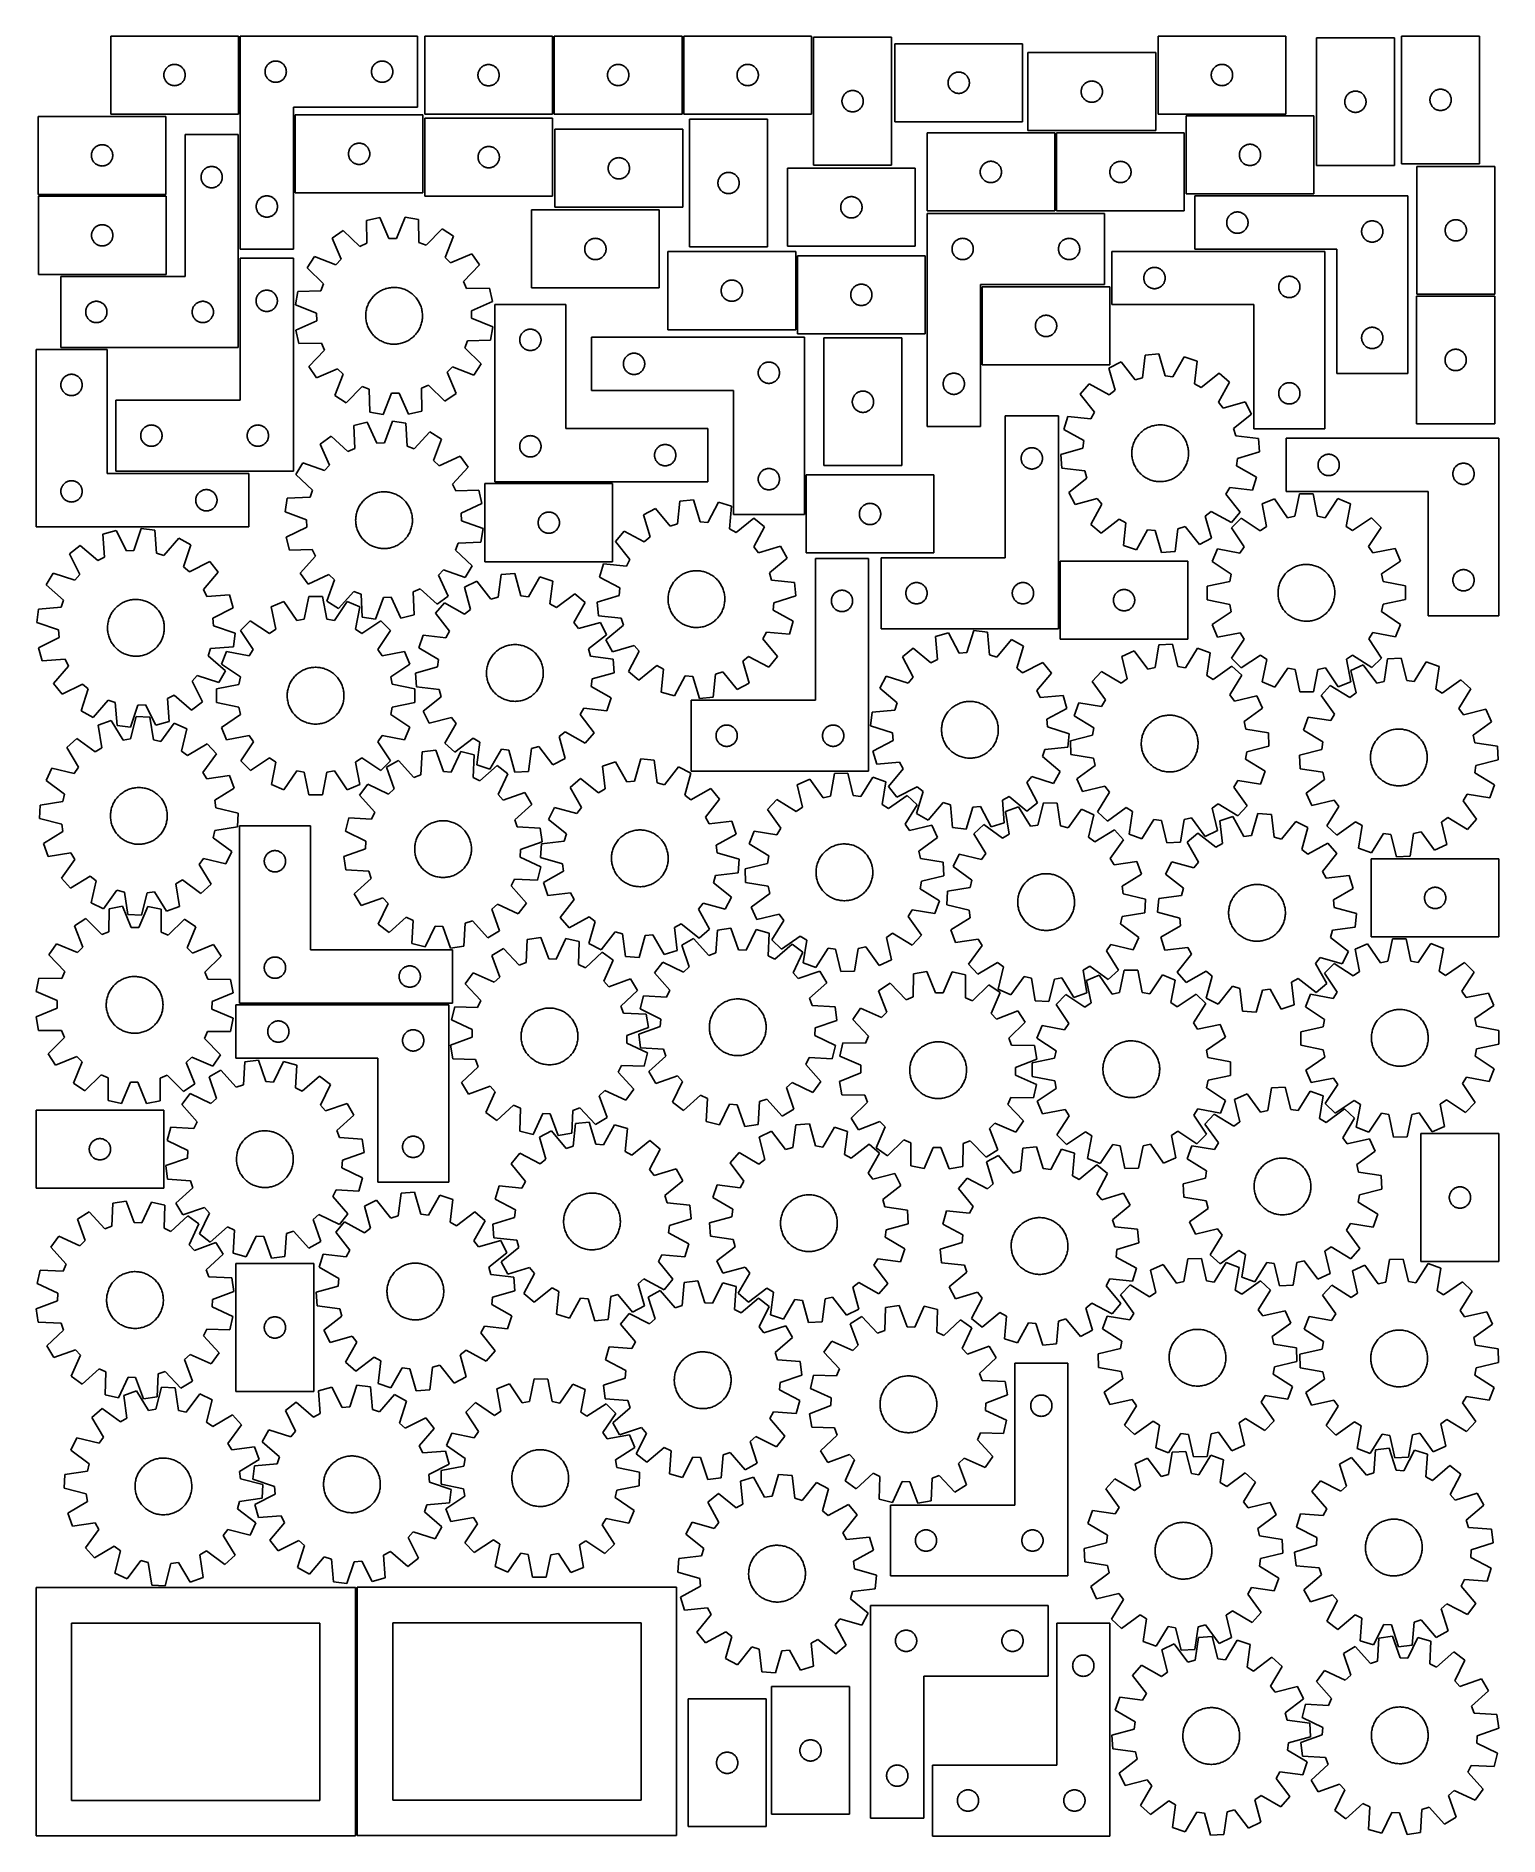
# Model space of a CAD drawing. Header units: millimetres. Extents: x 7 to 1243, y 7 to 1529.
import ezdxf

# ---------------------------------------------------------------- set-up
doc = ezdxf.new("R2010")
doc.units = ezdxf.units.MM
doc.layers.add('CUT', color=7, linetype='CONTINUOUS', true_color=0x000000)

msp = doc.modelspace()

# ---------------------------------------------------------------- linework, layer by layer
at = {"layer": 'CUT'}
for p, q in [((177.651212, 1528.624546), (69.651212, 1528.624546)), ((69.651212, 1528.624546), (69.651212, 1462.624546)), ((177.651212, 1462.624546), (177.651212, 1528.624546)), ((179.180077, 1528.458279), (179.180077, 1348.458279)), ((329.180077, 1528.458279), (179.180077, 1528.458279)), ((329.180077, 1468.458279), (329.180077, 1528.458279)), ((443.143218, 1528.488313), (335.143218, 1528.488313)), ((335.143218, 1528.488313), (335.143218, 1462.488313)), ((443.143218, 1462.488313), (443.143218, 1528.488313)), ((552.742522, 1528.62259), (444.742522, 1528.62259)), ((444.742522, 1528.62259), (444.742522, 1462.62259)), ((552.742522, 1462.62259), (552.742522, 1528.62259)), ((662.261138, 1528.612092), (554.261138, 1528.612092)), ((554.261138, 1528.612092), (554.261138, 1462.612092)), ((662.261138, 1462.612092), (662.261138, 1528.612092)), ((663.955713, 1527.51834), (663.955713, 1419.51834)), ((729.955713, 1527.51834), (663.955713, 1527.51834)), ((729.955713, 1419.51834), (729.955713, 1527.51834)), ((1063.224057, 1528.622837), (955.224057, 1528.622837)), ((955.224057, 1528.622837), (955.224057, 1462.622837)), ((1063.224057, 1462.622837), (1063.224057, 1528.622837)), ((1155.086203, 1527.013216), (1089.086203, 1527.013216)), ((1089.086203, 1527.013216), (1089.086203, 1419.013216)), ((1155.086203, 1419.013216), (1155.086203, 1527.013216)), ((1227.065996, 1528.625765), (1161.065996, 1528.625765)), ((1161.065996, 1528.625765), (1161.065996, 1420.625765)), ((1227.065996, 1420.625765), (1227.065996, 1528.625765)), ((205.735926, 1506.773195), (206.287122, 1506.98065)), ((206.287122, 1506.98065), (206.850706, 1507.151612)), ((206.850706, 1507.151612), (207.424264, 1507.285347)), ((207.424264, 1507.285347), (208.005341, 1507.381283)), ((208.005341, 1507.381283), (208.591449, 1507.43901)), ((208.591449, 1507.43901), (209.180077, 1507.458279)), ((209.180077, 1507.458279), (209.768705, 1507.43901)), ((209.768705, 1507.43901), (210.354813, 1507.381283)), ((210.354813, 1507.381283), (210.93589, 1507.285347)), ((210.93589, 1507.285347), (211.509448, 1507.151612)), ((211.509448, 1507.151612), (212.073032, 1506.98065)), ((212.073032, 1506.98065), (212.624228, 1506.773195)), ((295.735926, 1506.773195), (296.287122, 1506.98065)), ((296.287122, 1506.98065), (296.850706, 1507.151612)), ((296.850706, 1507.151612), (297.424264, 1507.285347)), ((297.424264, 1507.285347), (298.005341, 1507.381283)), ((298.005341, 1507.381283), (298.591449, 1507.43901)), ((298.591449, 1507.43901), (299.180077, 1507.458279)), ((299.180077, 1507.458279), (299.768705, 1507.43901)), ((299.768705, 1507.43901), (300.354813, 1507.381283)), ((300.354813, 1507.381283), (300.93589, 1507.285347)), ((300.93589, 1507.285347), (301.509448, 1507.151612)), ((301.509448, 1507.151612), (302.073032, 1506.98065)), ((302.073032, 1506.98065), (302.624228, 1506.773195)), ((840.680968, 1522.096223), (732.680968, 1522.096223)), ((732.680968, 1522.096223), (732.680968, 1456.096223)), ((840.680968, 1456.096223), (840.680968, 1522.096223)), ((953.19644, 1514.580598), (845.19644, 1514.580598)), ((845.19644, 1514.580598), (845.19644, 1448.580598)), ((953.19644, 1448.580598), (953.19644, 1514.580598)), ((114.651212, 1495.624546), (114.670481, 1496.213174)), ((114.670481, 1495.035918), (114.651212, 1495.624546)), ((114.670481, 1496.213174), (114.728208, 1496.799282)), ((114.728208, 1494.44981), (114.670481, 1495.035918)), ((114.728208, 1496.799282), (114.824144, 1497.380359)), ((114.824144, 1493.868733), (114.728208, 1494.44981)), ((114.824144, 1497.380359), (114.957879, 1497.953918)), ((114.957879, 1493.295175), (114.824144, 1493.868733)), ((114.957879, 1497.953918), (115.12884, 1498.517501)), ((115.12884, 1492.731591), (114.957879, 1493.295175)), ((115.12884, 1498.517501), (115.336296, 1499.068697)), ((115.336296, 1492.180395), (115.12884, 1492.731591)), ((115.336296, 1499.068697), (115.579357, 1499.605144)), ((115.579357, 1491.643948), (115.336296, 1492.180395)), ((115.579357, 1499.605144), (115.856983, 1500.124546)), ((115.856983, 1500.124546), (116.167985, 1500.624678)), ((116.167985, 1500.624678), (116.511031, 1501.103399)), ((116.511031, 1501.103399), (116.884653, 1501.558659)), ((116.884653, 1501.558659), (117.287251, 1501.988507)), ((117.287251, 1501.988507), (117.717099, 1502.391104)), ((117.717099, 1502.391104), (118.172359, 1502.764726)), ((118.172359, 1502.764726), (118.651079, 1503.107773)), ((118.651079, 1503.107773), (119.151212, 1503.418775)), ((119.151212, 1503.418775), (119.670613, 1503.696401)), ((119.670613, 1503.696401), (120.207061, 1503.939462)), ((120.207061, 1503.939462), (120.758256, 1504.146917)), ((120.758256, 1504.146917), (121.32184, 1504.317879)), ((121.32184, 1504.317879), (121.895399, 1504.451614)), ((121.895399, 1504.451614), (122.476476, 1504.54755)), ((122.476476, 1504.54755), (123.062583, 1504.605277)), ((123.062583, 1504.605277), (123.651212, 1504.624546)), ((123.651212, 1504.624546), (124.23984, 1504.605277)), ((124.23984, 1504.605277), (124.825947, 1504.54755)), ((124.825947, 1504.54755), (125.407024, 1504.451614)), ((125.407024, 1504.451614), (125.980583, 1504.317879)), ((125.980583, 1504.317879), (126.544167, 1504.146917)), ((126.544167, 1504.146917), (127.095362, 1503.939462)), ((127.095362, 1503.939462), (127.63181, 1503.696401)), ((127.63181, 1503.696401), (128.151212, 1503.418775)), ((128.151212, 1503.418775), (128.651344, 1503.107773)), ((128.651344, 1503.107773), (129.130064, 1502.764726)), ((129.130064, 1502.764726), (129.585324, 1502.391104)), ((129.585324, 1502.391104), (130.015173, 1501.988507)), ((130.015173, 1501.988507), (130.41777, 1501.558659)), ((130.41777, 1501.558659), (130.791392, 1501.103399)), ((130.791392, 1501.103399), (131.134438, 1500.624678)), ((131.134438, 1500.624678), (131.44544, 1500.124546)), ((131.44544, 1500.124546), (131.723066, 1499.605144)), ((131.723066, 1499.605144), (131.966127, 1499.068697)), ((131.966127, 1492.180395), (131.723066, 1491.643948)), ((131.966127, 1499.068697), (132.173583, 1498.517501)), ((132.173583, 1492.731591), (131.966127, 1492.180395)), ((132.173583, 1498.517501), (132.344544, 1497.953918)), ((132.344544, 1493.295175), (132.173583, 1492.731591)), ((132.344544, 1497.953918), (132.478279, 1497.380359)), ((132.478279, 1493.868733), (132.344544, 1493.295175)), ((132.478279, 1497.380359), (132.574215, 1496.799282)), ((132.574215, 1494.44981), (132.478279, 1493.868733)), ((132.574215, 1496.799282), (132.631942, 1496.213174)), ((132.631942, 1495.035918), (132.574215, 1494.44981)), ((132.631942, 1496.213174), (132.651212, 1495.624546)), ((132.651212, 1495.624546), (132.631942, 1495.035918)), ((200.180077, 1498.458279), (200.199347, 1499.046907)), ((200.199347, 1497.869651), (200.180077, 1498.458279)), ((200.199347, 1499.046907), (200.257073, 1499.633015)), ((200.257073, 1497.283544), (200.199347, 1497.869651)), ((200.257073, 1499.633015), (200.35301, 1500.214092)), ((200.35301, 1496.702466), (200.257073, 1497.283544)), ((200.35301, 1500.214092), (200.486745, 1500.787651)), ((200.486745, 1496.128908), (200.35301, 1496.702466)), ((200.486745, 1500.787651), (200.657706, 1501.351234)), ((200.657706, 1495.565324), (200.486745, 1496.128908)), ((200.657706, 1501.351234), (200.865161, 1501.90243)), ((200.865161, 1495.014128), (200.657706, 1495.565324)), ((200.865161, 1501.90243), (201.108222, 1502.438877)), ((201.108222, 1494.477681), (200.865161, 1495.014128)), ((201.108222, 1502.438877), (201.385848, 1502.958279)), ((201.385848, 1493.958279), (201.108222, 1494.477681)), ((201.385848, 1502.958279), (201.696851, 1503.458411)), ((201.696851, 1493.458147), (201.385848, 1493.958279)), ((201.696851, 1503.458411), (202.039897, 1503.937132)), ((202.039897, 1492.979426), (201.696851, 1493.458147)), ((202.039897, 1503.937132), (202.413519, 1504.392392)), ((202.413519, 1492.524167), (202.039897, 1492.979426)), ((202.413519, 1504.392392), (202.816116, 1504.82224)), ((202.816116, 1492.094318), (202.413519, 1492.524167)), ((202.816116, 1504.82224), (203.245965, 1505.224838)), ((203.245965, 1491.691721), (202.816116, 1492.094318)), ((203.245965, 1505.224838), (203.701224, 1505.598459)), ((203.701224, 1491.318099), (203.245965, 1491.691721)), ((203.701224, 1505.598459), (204.179945, 1505.941506)), ((204.179945, 1505.941506), (204.680077, 1506.252508)), ((204.680077, 1506.252508), (205.199479, 1506.530134)), ((205.199479, 1506.530134), (205.735926, 1506.773195)), ((212.624228, 1506.773195), (213.160675, 1506.530134)), ((213.160675, 1506.530134), (213.680077, 1506.252508)), ((213.680077, 1506.252508), (214.180209, 1505.941506)), ((214.180209, 1505.941506), (214.65893, 1505.598459)), ((214.65893, 1505.598459), (215.114189, 1505.224838)), ((215.114189, 1491.691721), (214.65893, 1491.318099)), ((215.114189, 1505.224838), (215.544038, 1504.82224)), ((215.544038, 1492.094318), (215.114189, 1491.691721)), ((215.544038, 1504.82224), (215.946635, 1504.392392)), ((215.946635, 1492.524167), (215.544038, 1492.094318)), ((215.946635, 1504.392392), (216.320257, 1503.937132)), ((216.320257, 1492.979426), (215.946635, 1492.524167)), ((216.320257, 1503.937132), (216.663304, 1503.458411)), ((216.663304, 1493.458147), (216.320257, 1492.979426)), ((216.663304, 1503.458411), (216.974306, 1502.958279)), ((216.974306, 1493.958279), (216.663304, 1493.458147)), ((216.974306, 1502.958279), (217.251932, 1502.438877)), ((217.251932, 1494.477681), (216.974306, 1493.958279)), ((217.251932, 1502.438877), (217.494993, 1501.90243)), ((217.494993, 1495.014128), (217.251932, 1494.477681)), ((217.494993, 1501.90243), (217.702448, 1501.351234)), ((217.702448, 1495.565324), (217.494993, 1495.014128)), ((217.702448, 1501.351234), (217.873409, 1500.787651)), ((217.873409, 1496.128908), (217.702448, 1495.565324)), ((217.873409, 1500.787651), (218.007145, 1500.214092)), ((218.007145, 1496.702466), (217.873409, 1496.128908)), ((218.007145, 1500.214092), (218.103081, 1499.633015)), ((218.103081, 1497.283544), (218.007145, 1496.702466)), ((218.103081, 1499.633015), (218.160807, 1499.046907)), ((218.160807, 1497.869651), (218.103081, 1497.283544)), ((218.160807, 1499.046907), (218.180077, 1498.458279)), ((218.180077, 1498.458279), (218.160807, 1497.869651)), ((290.180077, 1498.458279), (290.199347, 1499.046907)), ((290.199347, 1497.869651), (290.180077, 1498.458279)), ((290.199347, 1499.046907), (290.257073, 1499.633015)), ((290.257073, 1497.283544), (290.199347, 1497.869651)), ((290.257073, 1499.633015), (290.35301, 1500.214092)), ((290.35301, 1496.702466), (290.257073, 1497.283544)), ((290.35301, 1500.214092), (290.486745, 1500.787651)), ((290.486745, 1496.128908), (290.35301, 1496.702466)), ((290.486745, 1500.787651), (290.657706, 1501.351234)), ((290.657706, 1495.565324), (290.486745, 1496.128908)), ((290.657706, 1501.351234), (290.865161, 1501.90243)), ((290.865161, 1495.014128), (290.657706, 1495.565324)), ((290.865161, 1501.90243), (291.108222, 1502.438877)), ((291.108222, 1494.477681), (290.865161, 1495.014128)), ((291.108222, 1502.438877), (291.385848, 1502.958279)), ((291.385848, 1493.958279), (291.108222, 1494.477681)), ((291.385848, 1502.958279), (291.696851, 1503.458411)), ((291.696851, 1493.458147), (291.385848, 1493.958279)), ((291.696851, 1503.458411), (292.039897, 1503.937132)), ((292.039897, 1492.979426), (291.696851, 1493.458147)), ((292.039897, 1503.937132), (292.413519, 1504.392392)), ((292.413519, 1492.524167), (292.039897, 1492.979426)), ((292.413519, 1504.392392), (292.816116, 1504.82224)), ((292.816116, 1492.094318), (292.413519, 1492.524167)), ((292.816116, 1504.82224), (293.245965, 1505.224838)), ((293.245965, 1491.691721), (292.816116, 1492.094318)), ((293.245965, 1505.224838), (293.701224, 1505.598459)), ((293.701224, 1491.318099), (293.245965, 1491.691721)), ((293.701224, 1505.598459), (294.179945, 1505.941506)), ((294.179945, 1505.941506), (294.680077, 1506.252508)), ((294.680077, 1506.252508), (295.199479, 1506.530134)), ((295.199479, 1506.530134), (295.735926, 1506.773195)), ((302.624228, 1506.773195), (303.160675, 1506.530134)), ((303.160675, 1506.530134), (303.680077, 1506.252508)), ((303.680077, 1506.252508), (304.180209, 1505.941506)), ((304.180209, 1505.941506), (304.65893, 1505.598459)), ((304.65893, 1505.598459), (305.114189, 1505.224838)), ((305.114189, 1491.691721), (304.65893, 1491.318099)), ((305.114189, 1505.224838), (305.544038, 1504.82224)), ((305.544038, 1492.094318), (305.114189, 1491.691721)), ((305.544038, 1504.82224), (305.946635, 1504.392392)), ((305.946635, 1492.524167), (305.544038, 1492.094318)), ((305.946635, 1504.392392), (306.320257, 1503.937132)), ((306.320257, 1492.979426), (305.946635, 1492.524167)), ((306.320257, 1503.937132), (306.663304, 1503.458411)), ((306.663304, 1493.458147), (306.320257, 1492.979426)), ((306.663304, 1503.458411), (306.974306, 1502.958279)), ((306.974306, 1493.958279), (306.663304, 1493.458147)), ((306.974306, 1502.958279), (307.251932, 1502.438877)), ((307.251932, 1494.477681), (306.974306, 1493.958279)), ((307.251932, 1502.438877), (307.494993, 1501.90243)), ((307.494993, 1495.014128), (307.251932, 1494.477681)), ((307.494993, 1501.90243), (307.702448, 1501.351234)), ((307.702448, 1495.565324), (307.494993, 1495.014128)), ((307.702448, 1501.351234), (307.873409, 1500.787651)), ((307.873409, 1496.128908), (307.702448, 1495.565324)), ((307.873409, 1500.787651), (308.007145, 1500.214092)), ((308.007145, 1496.702466), (307.873409, 1496.128908)), ((308.007145, 1500.214092), (308.103081, 1499.633015)), ((308.103081, 1497.283544), (308.007145, 1496.702466)), ((308.103081, 1499.633015), (308.160807, 1499.046907)), ((308.160807, 1497.869651), (308.103081, 1497.283544)), ((308.160807, 1499.046907), (308.180077, 1498.458279)), ((308.180077, 1498.458279), (308.160807, 1497.869651)), ((380.143218, 1495.488313), (380.162487, 1496.076941)), ((380.162487, 1494.899685), (380.143218, 1495.488313)), ((380.162487, 1496.076941), (380.220214, 1496.663048)), ((380.220214, 1494.313577), (380.162487, 1494.899685)), ((380.220214, 1496.663048), (380.31615, 1497.244126)), ((380.31615, 1493.7325), (380.220214, 1494.313577)), ((380.31615, 1497.244126), (380.449885, 1497.817684)), ((380.449885, 1493.158941), (380.31615, 1493.7325)), ((380.449885, 1497.817684), (380.620847, 1498.381268)), ((380.620847, 1492.595358), (380.449885, 1493.158941)), ((380.620847, 1498.381268), (380.828302, 1498.932464)), ((380.828302, 1492.044162), (380.620847, 1492.595358)), ((380.828302, 1498.932464), (381.071363, 1499.468911)), ((381.071363, 1491.507715), (380.828302, 1492.044162)), ((381.071363, 1499.468911), (381.348989, 1499.988313)), ((381.348989, 1499.988313), (381.659991, 1500.488445)), ((381.659991, 1500.488445), (382.003038, 1500.967166)), ((382.003038, 1500.967166), (382.37666, 1501.422425)), ((382.37666, 1501.422425), (382.779257, 1501.852274)), ((382.779257, 1501.852274), (383.209105, 1502.254871)), ((383.209105, 1502.254871), (383.664365, 1502.628493)), ((383.664365, 1502.628493), (384.143086, 1502.971539)), ((384.143086, 1502.971539), (384.643218, 1503.282541)), ((384.643218, 1503.282541), (385.16262, 1503.560167)), ((385.16262, 1503.560167), (385.699067, 1503.803229)), ((385.699067, 1503.803229), (386.250263, 1504.010684)), ((386.250263, 1504.010684), (386.813846, 1504.181645)), ((386.813846, 1504.181645), (387.387405, 1504.31538)), ((387.387405, 1504.31538), (387.968482, 1504.411316)), ((387.968482, 1504.411316), (388.55459, 1504.469043)), ((388.55459, 1504.469043), (389.143218, 1504.488313)), ((389.143218, 1504.488313), (389.731846, 1504.469043)), ((389.731846, 1504.469043), (390.317954, 1504.411316)), ((390.317954, 1504.411316), (390.899031, 1504.31538)), ((390.899031, 1504.31538), (391.472589, 1504.181645)), ((391.472589, 1504.181645), (392.036173, 1504.010684)), ((392.036173, 1504.010684), (392.587369, 1503.803229)), ((392.587369, 1503.803229), (393.123816, 1503.560167)), ((393.123816, 1503.560167), (393.643218, 1503.282541)), ((393.643218, 1503.282541), (394.14335, 1502.971539)), ((394.14335, 1502.971539), (394.622071, 1502.628493)), ((394.622071, 1502.628493), (395.07733, 1502.254871)), ((395.07733, 1502.254871), (395.507179, 1501.852274)), ((395.507179, 1501.852274), (395.909776, 1501.422425)), ((395.909776, 1501.422425), (396.283398, 1500.967166)), ((396.283398, 1500.967166), (396.626444, 1500.488445)), ((396.626444, 1500.488445), (396.937446, 1499.988313)), ((396.937446, 1499.988313), (397.215072, 1499.468911)), ((397.215072, 1499.468911), (397.458134, 1498.932464)), ((397.458134, 1492.044162), (397.215072, 1491.507715)), ((397.458134, 1498.932464), (397.665589, 1498.381268)), ((397.665589, 1492.595358), (397.458134, 1492.044162)), ((397.665589, 1498.381268), (397.83655, 1497.817684)), ((397.83655, 1493.158941), (397.665589, 1492.595358)), ((397.83655, 1497.817684), (397.970285, 1497.244126)), ((397.970285, 1493.7325), (397.83655, 1493.158941)), ((397.970285, 1497.244126), (398.066222, 1496.663048)), ((398.066222, 1494.313577), (397.970285, 1493.7325)), ((398.066222, 1496.663048), (398.123948, 1496.076941)), ((398.123948, 1494.899685), (398.066222, 1494.313577)), ((398.123948, 1496.076941), (398.143218, 1495.488313)), ((398.143218, 1495.488313), (398.123948, 1494.899685)), ((489.742522, 1495.62259), (489.761792, 1496.211218)), ((489.761792, 1495.033962), (489.742522, 1495.62259)), ((489.761792, 1496.211218), (489.819518, 1496.797326)), ((489.819518, 1494.447854), (489.761792, 1495.033962)), ((489.819518, 1496.797326), (489.915454, 1497.378403)), ((489.915454, 1493.866777), (489.819518, 1494.447854)), ((489.915454, 1497.378403), (490.04919, 1497.951961)), ((490.04919, 1493.293219), (489.915454, 1493.866777)), ((490.04919, 1497.951961), (490.220151, 1498.515545)), ((490.220151, 1492.729635), (490.04919, 1493.293219)), ((490.220151, 1498.515545), (490.427606, 1499.066741)), ((490.427606, 1492.178439), (490.220151, 1492.729635)), ((490.427606, 1499.066741), (490.670667, 1499.603188)), ((490.670667, 1491.641992), (490.427606, 1492.178439)), ((490.670667, 1499.603188), (490.948293, 1500.12259)), ((490.948293, 1500.12259), (491.259295, 1500.622722)), ((491.259295, 1500.622722), (491.602342, 1501.101443)), ((491.602342, 1501.101443), (491.975964, 1501.556702)), ((491.975964, 1501.556702), (492.378561, 1501.986551)), ((492.378561, 1501.986551), (492.80841, 1502.389148)), ((492.80841, 1502.389148), (493.263669, 1502.76277)), ((493.263669, 1502.76277), (493.74239, 1503.105817)), ((493.74239, 1503.105817), (494.242522, 1503.416819)), ((494.242522, 1503.416819), (494.761924, 1503.694445)), ((494.761924, 1503.694445), (495.298371, 1503.937506)), ((495.298371, 1503.937506), (495.849567, 1504.144961)), ((495.849567, 1504.144961), (496.413151, 1504.315923)), ((496.413151, 1504.315923), (496.986709, 1504.449658)), ((496.986709, 1504.449658), (497.567786, 1504.545594)), ((497.567786, 1504.545594), (498.153894, 1504.60332)), ((498.153894, 1504.60332), (498.742522, 1504.62259)), ((498.742522, 1504.62259), (499.33115, 1504.60332)), ((499.33115, 1504.60332), (499.917258, 1504.545594)), ((499.917258, 1504.545594), (500.498335, 1504.449658)), ((500.498335, 1504.449658), (501.071893, 1504.315923)), ((501.071893, 1504.315923), (501.635477, 1504.144961)), ((501.635477, 1504.144961), (502.186673, 1503.937506)), ((502.186673, 1503.937506), (502.72312, 1503.694445)), ((502.72312, 1503.694445), (503.242522, 1503.416819)), ((503.242522, 1503.416819), (503.742654, 1503.105817)), ((503.742654, 1503.105817), (504.221375, 1502.76277)), ((504.221375, 1502.76277), (504.676634, 1502.389148)), ((504.676634, 1502.389148), (505.106483, 1501.986551)), ((505.106483, 1501.986551), (505.50908, 1501.556702)), ((505.50908, 1501.556702), (505.882702, 1501.101443)), ((505.882702, 1501.101443), (506.225748, 1500.622722)), ((506.225748, 1500.622722), (506.536751, 1500.12259)), ((506.536751, 1500.12259), (506.814377, 1499.603188)), ((506.814377, 1499.603188), (507.057438, 1499.066741)), ((507.057438, 1492.178439), (506.814377, 1491.641992)), ((507.057438, 1499.066741), (507.264893, 1498.515545)), ((507.264893, 1492.729635), (507.057438, 1492.178439)), ((507.264893, 1498.515545), (507.435854, 1497.951961)), ((507.435854, 1493.293219), (507.264893, 1492.729635)), ((507.435854, 1497.951961), (507.56959, 1497.378403)), ((507.56959, 1493.866777), (507.435854, 1493.293219)), ((507.56959, 1497.378403), (507.665526, 1496.797326)), ((507.665526, 1494.447854), (507.56959, 1493.866777)), ((507.665526, 1496.797326), (507.723252, 1496.211218)), ((507.723252, 1495.033962), (507.665526, 1494.447854)), ((507.723252, 1496.211218), (507.742522, 1495.62259)), ((507.742522, 1495.62259), (507.723252, 1495.033962)), ((599.261138, 1495.612092), (599.280407, 1496.20072)), ((599.280407, 1495.023464), (599.261138, 1495.612092)), ((599.280407, 1496.20072), (599.338134, 1496.786828)), ((599.338134, 1494.437356), (599.280407, 1495.023464)), ((599.338134, 1496.786828), (599.43407, 1497.367905)), ((599.43407, 1493.856279), (599.338134, 1494.437356)), ((599.43407, 1497.367905), (599.567805, 1497.941463)), ((599.567805, 1493.282721), (599.43407, 1493.856279)), ((599.567805, 1497.941463), (599.738767, 1498.505047)), ((599.738767, 1492.719137), (599.567805, 1493.282721)), ((599.738767, 1498.505047), (599.946222, 1499.056243)), ((599.946222, 1492.167941), (599.738767, 1492.719137)), ((599.946222, 1499.056243), (600.189283, 1499.59269)), ((600.189283, 1491.631494), (599.946222, 1492.167941)), ((600.189283, 1499.59269), (600.466909, 1500.112092)), ((600.466909, 1500.112092), (600.777911, 1500.612224)), ((600.777911, 1500.612224), (601.120958, 1501.090945)), ((601.120958, 1501.090945), (601.494579, 1501.546204)), ((601.494579, 1501.546204), (601.897177, 1501.976053)), ((601.897177, 1501.976053), (602.327025, 1502.37865)), ((602.327025, 1502.37865), (602.782285, 1502.752272)), ((602.782285, 1502.752272), (603.261006, 1503.095319)), ((603.261006, 1503.095319), (603.761138, 1503.406321)), ((603.761138, 1503.406321), (604.280539, 1503.683947)), ((604.280539, 1503.683947), (604.816987, 1503.927008)), ((604.816987, 1503.927008), (605.368183, 1504.134463)), ((605.368183, 1504.134463), (605.931766, 1504.305424)), ((605.931766, 1504.305424), (606.505325, 1504.43916)), ((606.505325, 1504.43916), (607.086402, 1504.535096)), ((607.086402, 1504.535096), (607.67251, 1504.592822)), ((607.67251, 1504.592822), (608.261138, 1504.612092)), ((608.261138, 1504.612092), (608.849766, 1504.592822)), ((608.849766, 1504.592822), (609.435873, 1504.535096)), ((609.435873, 1504.535096), (610.016951, 1504.43916)), ((610.016951, 1504.43916), (610.590509, 1504.305424)), ((610.590509, 1504.305424), (611.154093, 1504.134463)), ((611.154093, 1504.134463), (611.705289, 1503.927008)), ((611.705289, 1503.927008), (612.241736, 1503.683947)), ((612.241736, 1503.683947), (612.761138, 1503.406321)), ((612.761138, 1503.406321), (613.26127, 1503.095319)), ((613.26127, 1503.095319), (613.739991, 1502.752272)), ((613.739991, 1502.752272), (614.19525, 1502.37865)), ((614.19525, 1502.37865), (614.625099, 1501.976053)), ((614.625099, 1501.976053), (615.027696, 1501.546204)), ((615.027696, 1501.546204), (615.401318, 1501.090945)), ((615.401318, 1501.090945), (615.744364, 1500.612224)), ((615.744364, 1500.612224), (616.055366, 1500.112092)), ((616.055366, 1500.112092), (616.332992, 1499.59269)), ((616.332992, 1499.59269), (616.576054, 1499.056243)), ((616.576054, 1492.167941), (616.332992, 1491.631494)), ((616.576054, 1499.056243), (616.783509, 1498.505047)), ((616.783509, 1492.719137), (616.576054, 1492.167941)), ((616.783509, 1498.505047), (616.95447, 1497.941463)), ((616.95447, 1493.282721), (616.783509, 1492.719137)), ((616.95447, 1497.941463), (617.088205, 1497.367905)), ((617.088205, 1493.856279), (616.95447, 1493.282721)), ((617.088205, 1497.367905), (617.184141, 1496.786828)), ((617.184141, 1494.437356), (617.088205, 1493.856279)), ((617.184141, 1496.786828), (617.241868, 1496.20072)), ((617.241868, 1495.023464), (617.184141, 1494.437356)), ((617.241868, 1496.20072), (617.261138, 1495.612092)), ((617.261138, 1495.612092), (617.241868, 1495.023464)), ((777.987636, 1491.425594), (778.158597, 1491.989178)), ((778.158597, 1491.989178), (778.366052, 1492.540374)), ((778.366052, 1492.540374), (778.609113, 1493.076821)), ((778.609113, 1493.076821), (778.886739, 1493.596223)), ((778.886739, 1493.596223), (779.197742, 1494.096355)), ((779.197742, 1494.096355), (779.540788, 1494.575076)), ((779.540788, 1494.575076), (779.91441, 1495.030335)), ((779.91441, 1495.030335), (780.317007, 1495.460184)), ((780.317007, 1495.460184), (780.746856, 1495.862781)), ((780.746856, 1495.862781), (781.202115, 1496.236403)), ((781.202115, 1496.236403), (781.680836, 1496.579449)), ((781.680836, 1496.579449), (782.180968, 1496.890452)), ((782.180968, 1496.890452), (782.70037, 1497.168078)), ((782.70037, 1497.168078), (783.236817, 1497.411139)), ((783.236817, 1497.411139), (783.788013, 1497.618594)), ((783.788013, 1497.618594), (784.351597, 1497.789555)), ((784.351597, 1497.789555), (784.925155, 1497.92329)), ((784.925155, 1497.92329), (785.506232, 1498.019227)), ((785.506232, 1498.019227), (786.09234, 1498.076953)), ((786.09234, 1498.076953), (786.680968, 1498.096223)), ((786.680968, 1498.096223), (787.269596, 1498.076953)), ((787.269596, 1498.076953), (787.855704, 1498.019227)), ((787.855704, 1498.019227), (788.436781, 1497.92329)), ((788.436781, 1497.92329), (789.010339, 1497.789555)), ((789.010339, 1497.789555), (789.573923, 1497.618594)), ((789.573923, 1497.618594), (790.125119, 1497.411139)), ((790.125119, 1497.411139), (790.661566, 1497.168078)), ((790.661566, 1497.168078), (791.180968, 1496.890452)), ((791.180968, 1496.890452), (791.6811, 1496.579449)), ((791.6811, 1496.579449), (792.159821, 1496.236403)), ((792.159821, 1496.236403), (792.61508, 1495.862781)), ((792.61508, 1495.862781), (793.044929, 1495.460184)), ((793.044929, 1495.460184), (793.447526, 1495.030335)), ((793.447526, 1495.030335), (793.821148, 1494.575076)), ((793.821148, 1494.575076), (794.164195, 1494.096355)), ((794.164195, 1494.096355), (794.475197, 1493.596223)), ((794.475197, 1493.596223), (794.752823, 1493.076821)), ((794.752823, 1493.076821), (794.995884, 1492.540374)), ((794.995884, 1492.540374), (795.203339, 1491.989178)), ((795.203339, 1491.989178), (795.3743, 1491.425594)), ((1000.224057, 1495.622837), (1000.243327, 1496.211465)), ((1000.243327, 1495.034209), (1000.224057, 1495.622837)), ((1000.243327, 1496.211465), (1000.301053, 1496.797573)), ((1000.301053, 1494.448101), (1000.243327, 1495.034209)), ((1000.301053, 1496.797573), (1000.396989, 1497.37865)), ((1000.396989, 1493.867024), (1000.301053, 1494.448101)), ((1000.396989, 1497.37865), (1000.530725, 1497.952209)), ((1000.530725, 1493.293466), (1000.396989, 1493.867024)), ((1000.530725, 1497.952209), (1000.701686, 1498.515792)), ((1000.701686, 1492.729882), (1000.530725, 1493.293466)), ((1000.701686, 1498.515792), (1000.909141, 1499.066988)), ((1000.909141, 1492.178686), (1000.701686, 1492.729882)), ((1000.909141, 1499.066988), (1001.152202, 1499.603435)), ((1001.152202, 1491.642239), (1000.909141, 1492.178686)), ((1001.152202, 1499.603435), (1001.429828, 1500.122837)), ((1001.429828, 1500.122837), (1001.740831, 1500.622969)), ((1001.740831, 1500.622969), (1002.083877, 1501.10169)), ((1002.083877, 1501.10169), (1002.457499, 1501.55695)), ((1002.457499, 1501.55695), (1002.860096, 1501.986798)), ((1002.860096, 1501.986798), (1003.289945, 1502.389395)), ((1003.289945, 1502.389395), (1003.745204, 1502.763017)), ((1003.745204, 1502.763017), (1004.223925, 1503.106064)), ((1004.223925, 1503.106064), (1004.724057, 1503.417066)), ((1004.724057, 1503.417066), (1005.243459, 1503.694692)), ((1005.243459, 1503.694692), (1005.779906, 1503.937753)), ((1005.779906, 1503.937753), (1006.331102, 1504.145208)), ((1006.331102, 1504.145208), (1006.894686, 1504.31617)), ((1006.894686, 1504.31617), (1007.468244, 1504.449905)), ((1007.468244, 1504.449905), (1008.049321, 1504.545841)), ((1008.049321, 1504.545841), (1008.635429, 1504.603568)), ((1008.635429, 1504.603568), (1009.224057, 1504.622837)), ((1009.224057, 1504.622837), (1009.812685, 1504.603568)), ((1009.812685, 1504.603568), (1010.398793, 1504.545841)), ((1010.398793, 1504.545841), (1010.97987, 1504.449905)), ((1010.97987, 1504.449905), (1011.553428, 1504.31617)), ((1011.553428, 1504.31617), (1012.117012, 1504.145208)), ((1012.117012, 1504.145208), (1012.668208, 1503.937753)), ((1012.668208, 1503.937753), (1013.204655, 1503.694692)), ((1013.204655, 1503.694692), (1013.724057, 1503.417066)), ((1013.724057, 1503.417066), (1014.224189, 1503.106064)), ((1014.224189, 1503.106064), (1014.70291, 1502.763017)), ((1014.70291, 1502.763017), (1015.158169, 1502.389395)), ((1015.158169, 1502.389395), (1015.588018, 1501.986798)), ((1015.588018, 1501.986798), (1015.990615, 1501.55695)), ((1015.990615, 1501.55695), (1016.364237, 1501.10169)), ((1016.364237, 1501.10169), (1016.707284, 1500.622969)), ((1016.707284, 1500.622969), (1017.018286, 1500.122837)), ((1017.018286, 1500.122837), (1017.295912, 1499.603435)), ((1017.295912, 1499.603435), (1017.538973, 1499.066988)), ((1017.538973, 1492.178686), (1017.295912, 1491.642239)), ((1017.538973, 1499.066988), (1017.746428, 1498.515792)), ((1017.746428, 1492.729882), (1017.538973, 1492.178686)), ((1017.746428, 1498.515792), (1017.917389, 1497.952209)), ((1017.917389, 1493.293466), (1017.746428, 1492.729882)), ((1017.917389, 1497.952209), (1018.051125, 1497.37865)), ((1018.051125, 1493.867024), (1017.917389, 1493.293466)), ((1018.051125, 1497.37865), (1018.147061, 1496.797573)), ((1018.147061, 1494.448101), (1018.051125, 1493.867024)), ((1018.147061, 1496.797573), (1018.204787, 1496.211465)), ((1018.204787, 1495.034209), (1018.147061, 1494.448101)), ((1018.204787, 1496.211465), (1018.224057, 1495.622837)), ((1018.224057, 1495.622837), (1018.204787, 1495.034209)), ((115.856983, 1491.124546), (115.579357, 1491.643948)), ((116.167985, 1490.624414), (115.856983, 1491.124546)), ((116.511031, 1490.145693), (116.167985, 1490.624414)), ((116.884653, 1489.690434), (116.511031, 1490.145693)), ((117.287251, 1489.260585), (116.884653, 1489.690434)), ((117.717099, 1488.857988), (117.287251, 1489.260585)), ((118.172359, 1488.484366), (117.717099, 1488.857988)), ((118.651079, 1488.14132), (118.172359, 1488.484366)), ((119.151212, 1487.830318), (118.651079, 1488.14132)), ((119.670613, 1487.552692), (119.151212, 1487.830318)), ((120.207061, 1487.30963), (119.670613, 1487.552692)), ((120.758256, 1487.102175), (120.207061, 1487.30963)), ((121.32184, 1486.931214), (120.758256, 1487.102175)), ((121.895399, 1486.797479), (121.32184, 1486.931214)), ((122.476476, 1486.701542), (121.895399, 1486.797479)), ((123.062583, 1486.643816), (122.476476, 1486.701542)), ((123.651212, 1486.624546), (123.062583, 1486.643816)), ((124.23984, 1486.643816), (123.651212, 1486.624546)), ((124.825947, 1486.701542), (124.23984, 1486.643816)), ((125.407024, 1486.797479), (124.825947, 1486.701542)), ((125.980583, 1486.931214), (125.407024, 1486.797479)), ((126.544167, 1487.102175), (125.980583, 1486.931214)), ((127.095362, 1487.30963), (126.544167, 1487.102175)), ((127.63181, 1487.552692), (127.095362, 1487.30963)), ((128.151212, 1487.830318), (127.63181, 1487.552692)), ((128.651344, 1488.14132), (128.151212, 1487.830318)), ((129.130064, 1488.484366), (128.651344, 1488.14132)), ((129.585324, 1488.857988), (129.130064, 1488.484366)), ((130.015173, 1489.260585), (129.585324, 1488.857988)), ((130.41777, 1489.690434), (130.015173, 1489.260585)), ((130.791392, 1490.145693), (130.41777, 1489.690434)), ((131.134438, 1490.624414), (130.791392, 1490.145693)), ((131.44544, 1491.124546), (131.134438, 1490.624414)), ((131.723066, 1491.643948), (131.44544, 1491.124546)), ((204.179945, 1490.975053), (203.701224, 1491.318099)), ((204.680077, 1490.664051), (204.179945, 1490.975053)), ((205.199479, 1490.386425), (204.680077, 1490.664051)), ((205.735926, 1490.143363), (205.199479, 1490.386425)), ((206.287122, 1489.935908), (205.735926, 1490.143363)), ((206.850706, 1489.764947), (206.287122, 1489.935908)), ((207.424264, 1489.631212), (206.850706, 1489.764947)), ((208.005341, 1489.535275), (207.424264, 1489.631212)), ((208.591449, 1489.477549), (208.005341, 1489.535275)), ((209.180077, 1489.458279), (208.591449, 1489.477549)), ((209.768705, 1489.477549), (209.180077, 1489.458279)), ((210.354813, 1489.535275), (209.768705, 1489.477549)), ((210.93589, 1489.631212), (210.354813, 1489.535275)), ((211.509448, 1489.764947), (210.93589, 1489.631212)), ((212.073032, 1489.935908), (211.509448, 1489.764947)), ((212.624228, 1490.143363), (212.073032, 1489.935908)), ((213.160675, 1490.386425), (212.624228, 1490.143363)), ((213.680077, 1490.664051), (213.160675, 1490.386425)), ((214.180209, 1490.975053), (213.680077, 1490.664051)), ((214.65893, 1491.318099), (214.180209, 1490.975053)), ((294.179945, 1490.975053), (293.701224, 1491.318099)), ((294.680077, 1490.664051), (294.179945, 1490.975053)), ((295.199479, 1490.386425), (294.680077, 1490.664051)), ((295.735926, 1490.143363), (295.199479, 1490.386425)), ((296.287122, 1489.935908), (295.735926, 1490.143363)), ((296.850706, 1489.764947), (296.287122, 1489.935908)), ((297.424264, 1489.631212), (296.850706, 1489.764947)), ((298.005341, 1489.535275), (297.424264, 1489.631212)), ((298.591449, 1489.477549), (298.005341, 1489.535275)), ((299.180077, 1489.458279), (298.591449, 1489.477549)), ((299.768705, 1489.477549), (299.180077, 1489.458279)), ((300.354813, 1489.535275), (299.768705, 1489.477549)), ((300.93589, 1489.631212), (300.354813, 1489.535275)), ((301.509448, 1489.764947), (300.93589, 1489.631212)), ((302.073032, 1489.935908), (301.509448, 1489.764947)), ((302.624228, 1490.143363), (302.073032, 1489.935908)), ((303.160675, 1490.386425), (302.624228, 1490.143363)), ((303.680077, 1490.664051), (303.160675, 1490.386425)), ((304.180209, 1490.975053), (303.680077, 1490.664051)), ((304.65893, 1491.318099), (304.180209, 1490.975053)), ((381.348989, 1490.988313), (381.071363, 1491.507715)), ((381.659991, 1490.488181), (381.348989, 1490.988313)), ((382.003038, 1490.00946), (381.659991, 1490.488181)), ((382.37666, 1489.5542), (382.003038, 1490.00946)), ((382.779257, 1489.124352), (382.37666, 1489.5542)), ((383.209105, 1488.721754), (382.779257, 1489.124352)), ((383.664365, 1488.348133), (383.209105, 1488.721754)), ((384.143086, 1488.005086), (383.664365, 1488.348133)), ((384.643218, 1487.694084), (384.143086, 1488.005086)), ((385.16262, 1487.416458), (384.643218, 1487.694084)), ((385.699067, 1487.173397), (385.16262, 1487.416458)), ((386.250263, 1486.965942), (385.699067, 1487.173397)), ((386.813846, 1486.79498), (386.250263, 1486.965942)), ((387.387405, 1486.661245), (386.813846, 1486.79498)), ((387.968482, 1486.565309), (387.387405, 1486.661245)), ((388.55459, 1486.507582), (387.968482, 1486.565309)), ((389.143218, 1486.488313), (388.55459, 1486.507582)), ((389.731846, 1486.507582), (389.143218, 1486.488313)), ((390.317954, 1486.565309), (389.731846, 1486.507582)), ((390.899031, 1486.661245), (390.317954, 1486.565309)), ((391.472589, 1486.79498), (390.899031, 1486.661245)), ((392.036173, 1486.965942), (391.472589, 1486.79498)), ((392.587369, 1487.173397), (392.036173, 1486.965942)), ((393.123816, 1487.416458), (392.587369, 1487.173397)), ((393.643218, 1487.694084), (393.123816, 1487.416458)), ((394.14335, 1488.005086), (393.643218, 1487.694084)), ((394.622071, 1488.348133), (394.14335, 1488.005086)), ((395.07733, 1488.721754), (394.622071, 1488.348133)), ((395.507179, 1489.124352), (395.07733, 1488.721754)), ((395.909776, 1489.5542), (395.507179, 1489.124352)), ((396.283398, 1490.00946), (395.909776, 1489.5542)), ((396.626444, 1490.488181), (396.283398, 1490.00946)), ((396.937446, 1490.988313), (396.626444, 1490.488181)), ((397.215072, 1491.507715), (396.937446, 1490.988313)), ((490.948293, 1491.12259), (490.670667, 1491.641992)), ((491.259295, 1490.622458), (490.948293, 1491.12259)), ((491.602342, 1490.143737), (491.259295, 1490.622458)), ((491.975964, 1489.688478), (491.602342, 1490.143737)), ((492.378561, 1489.258629), (491.975964, 1489.688478)), ((492.80841, 1488.856032), (492.378561, 1489.258629)), ((493.263669, 1488.48241), (492.80841, 1488.856032)), ((493.74239, 1488.139364), (493.263669, 1488.48241)), ((494.242522, 1487.828361), (493.74239, 1488.139364)), ((494.761924, 1487.550735), (494.242522, 1487.828361)), ((495.298371, 1487.307674), (494.761924, 1487.550735)), ((495.849567, 1487.100219), (495.298371, 1487.307674)), ((496.413151, 1486.929258), (495.849567, 1487.100219)), ((496.986709, 1486.795523), (496.413151, 1486.929258)), ((497.567786, 1486.699586), (496.986709, 1486.795523)), ((498.153894, 1486.64186), (497.567786, 1486.699586)), ((498.742522, 1486.62259), (498.153894, 1486.64186)), ((499.33115, 1486.64186), (498.742522, 1486.62259)), ((499.917258, 1486.699586), (499.33115, 1486.64186)), ((500.498335, 1486.795523), (499.917258, 1486.699586)), ((501.071893, 1486.929258), (500.498335, 1486.795523)), ((501.635477, 1487.100219), (501.071893, 1486.929258)), ((502.186673, 1487.307674), (501.635477, 1487.100219)), ((502.72312, 1487.550735), (502.186673, 1487.307674)), ((503.242522, 1487.828361), (502.72312, 1487.550735)), ((503.742654, 1488.139364), (503.242522, 1487.828361)), ((504.221375, 1488.48241), (503.742654, 1488.139364)), ((504.676634, 1488.856032), (504.221375, 1488.48241)), ((505.106483, 1489.258629), (504.676634, 1488.856032)), ((505.50908, 1489.688478), (505.106483, 1489.258629)), ((505.882702, 1490.143737), (505.50908, 1489.688478)), ((506.225748, 1490.622458), (505.882702, 1490.143737)), ((506.536751, 1491.12259), (506.225748, 1490.622458)), ((506.814377, 1491.641992), (506.536751, 1491.12259)), ((600.466909, 1491.112092), (600.189283, 1491.631494)), ((600.777911, 1490.61196), (600.466909, 1491.112092)), ((601.120958, 1490.133239), (600.777911, 1490.61196)), ((601.494579, 1489.67798), (601.120958, 1490.133239)), ((601.897177, 1489.248131), (601.494579, 1489.67798)), ((602.327025, 1488.845534), (601.897177, 1489.248131)), ((602.782285, 1488.471912), (602.327025, 1488.845534)), ((603.261006, 1488.128866), (602.782285, 1488.471912)), ((603.761138, 1487.817863), (603.261006, 1488.128866)), ((604.280539, 1487.540237), (603.761138, 1487.817863)), ((604.816987, 1487.297176), (604.280539, 1487.540237)), ((605.368183, 1487.089721), (604.816987, 1487.297176)), ((605.931766, 1486.91876), (605.368183, 1487.089721)), ((606.505325, 1486.785024), (605.931766, 1486.91876)), ((607.086402, 1486.689088), (606.505325, 1486.785024)), ((607.67251, 1486.631362), (607.086402, 1486.689088)), ((608.261138, 1486.612092), (607.67251, 1486.631362)), ((608.849766, 1486.631362), (608.261138, 1486.612092)), ((609.435873, 1486.689088), (608.849766, 1486.631362)), ((610.016951, 1486.785024), (609.435873, 1486.689088)), ((610.590509, 1486.91876), (610.016951, 1486.785024)), ((611.154093, 1487.089721), (610.590509, 1486.91876)), ((611.705289, 1487.297176), (611.154093, 1487.089721)), ((612.241736, 1487.540237), (611.705289, 1487.297176)), ((612.761138, 1487.817863), (612.241736, 1487.540237)), ((613.26127, 1488.128866), (612.761138, 1487.817863)), ((613.739991, 1488.471912), (613.26127, 1488.128866)), ((614.19525, 1488.845534), (613.739991, 1488.471912)), ((614.625099, 1489.248131), (614.19525, 1488.845534)), ((615.027696, 1489.67798), (614.625099, 1489.248131)), ((615.401318, 1490.133239), (615.027696, 1489.67798)), ((615.744364, 1490.61196), (615.401318, 1490.133239)), ((616.055366, 1491.112092), (615.744364, 1490.61196)), ((616.332992, 1491.631494), (616.055366, 1491.112092)), ((688.433342, 1476.411295), (688.640797, 1476.962491)), ((688.640797, 1476.962491), (688.883858, 1477.498938)), ((688.883858, 1477.498938), (689.161484, 1478.01834)), ((689.161484, 1478.01834), (689.472486, 1478.518472)), ((689.472486, 1478.518472), (689.815533, 1478.997193)), ((689.815533, 1478.997193), (690.189154, 1479.452452)), ((690.189154, 1479.452452), (690.591752, 1479.882301)), ((690.591752, 1479.882301), (691.0216, 1480.284898)), ((691.0216, 1480.284898), (691.47686, 1480.65852)), ((691.47686, 1480.65852), (691.955581, 1481.001566)), ((691.955581, 1481.001566), (692.455713, 1481.312568)), ((692.455713, 1481.312568), (692.975114, 1481.590194)), ((692.975114, 1481.590194), (693.511562, 1481.833256)), ((693.511562, 1481.833256), (694.062757, 1482.040711)), ((694.062757, 1482.040711), (694.626341, 1482.211672)), ((694.626341, 1482.211672), (695.1999, 1482.345407)), ((695.1999, 1482.345407), (695.780977, 1482.441344)), ((695.780977, 1482.441344), (696.367085, 1482.49907)), ((696.367085, 1482.49907), (696.955713, 1482.51834)), ((696.955713, 1482.51834), (697.544341, 1482.49907)), ((697.544341, 1482.49907), (698.130448, 1482.441344)), ((698.130448, 1482.441344), (698.711526, 1482.345407)), ((698.711526, 1482.345407), (699.285084, 1482.211672)), ((699.285084, 1482.211672), (699.848668, 1482.040711)), ((699.848668, 1482.040711), (700.399864, 1481.833256)), ((700.399864, 1481.833256), (700.936311, 1481.590194)), ((700.936311, 1481.590194), (701.455713, 1481.312568)), ((701.455713, 1481.312568), (701.955845, 1481.001566)), ((701.955845, 1481.001566), (702.434566, 1480.65852)), ((702.434566, 1480.65852), (702.889825, 1480.284898)), ((702.889825, 1480.284898), (703.319674, 1479.882301)), ((703.319674, 1479.882301), (703.722271, 1479.452452)), ((703.722271, 1479.452452), (704.095893, 1478.997193)), ((704.095893, 1478.997193), (704.438939, 1478.518472)), ((704.438939, 1478.518472), (704.749941, 1478.01834)), ((704.749941, 1478.01834), (705.027567, 1477.498938)), ((705.027567, 1477.498938), (705.270628, 1476.962491)), ((705.270628, 1476.962491), (705.478084, 1476.411295)), ((777.680968, 1489.096223), (777.700238, 1489.684851)), ((777.700238, 1488.507595), (777.680968, 1489.096223)), ((777.700238, 1489.684851), (777.757964, 1490.270959)), ((777.757964, 1487.921487), (777.700238, 1488.507595)), ((777.757964, 1490.270959), (777.853901, 1490.852036)), ((777.853901, 1487.34041), (777.757964, 1487.921487)), ((777.853901, 1490.852036), (777.987636, 1491.425594)), ((777.987636, 1486.766851), (777.853901, 1487.34041)), ((778.158597, 1486.203268), (777.987636, 1486.766851)), ((778.366052, 1485.652072), (778.158597, 1486.203268)), ((778.609113, 1485.115625), (778.366052, 1485.652072)), ((778.886739, 1484.596223), (778.609113, 1485.115625)), ((779.197742, 1484.096091), (778.886739, 1484.596223)), ((779.540788, 1483.61737), (779.197742, 1484.096091)), ((779.91441, 1483.162111), (779.540788, 1483.61737)), ((780.317007, 1482.732262), (779.91441, 1483.162111)), ((780.746856, 1482.329665), (780.317007, 1482.732262)), ((781.202115, 1481.956043), (780.746856, 1482.329665)), ((781.680836, 1481.612996), (781.202115, 1481.956043)), ((782.180968, 1481.301994), (781.680836, 1481.612996)), ((782.70037, 1481.024368), (782.180968, 1481.301994)), ((783.236817, 1480.781307), (782.70037, 1481.024368)), ((783.788013, 1480.573852), (783.236817, 1480.781307)), ((784.351597, 1480.40289), (783.788013, 1480.573852)), ((784.925155, 1480.269155), (784.351597, 1480.40289)), ((785.506232, 1480.173219), (784.925155, 1480.269155)), ((786.09234, 1480.115493), (785.506232, 1480.173219)), ((786.680968, 1480.096223), (786.09234, 1480.115493)), ((787.269596, 1480.115493), (786.680968, 1480.096223)), ((787.855704, 1480.173219), (787.269596, 1480.115493)), ((788.436781, 1480.269155), (787.855704, 1480.173219)), ((789.010339, 1480.40289), (788.436781, 1480.269155)), ((789.573923, 1480.573852), (789.010339, 1480.40289)), ((790.125119, 1480.781307), (789.573923, 1480.573852)), ((790.661566, 1481.024368), (790.125119, 1480.781307)), ((791.180968, 1481.301994), (790.661566, 1481.024368)), ((791.6811, 1481.612996), (791.180968, 1481.301994)), ((792.159821, 1481.956043), (791.6811, 1481.612996)), ((792.61508, 1482.329665), (792.159821, 1481.956043)), ((793.044929, 1482.732262), (792.61508, 1482.329665)), ((793.447526, 1483.162111), (793.044929, 1482.732262)), ((793.821148, 1483.61737), (793.447526, 1483.162111)), ((794.164195, 1484.096091), (793.821148, 1483.61737)), ((794.475197, 1484.596223), (794.164195, 1484.096091)), ((794.752823, 1485.115625), (794.475197, 1484.596223)), ((794.995884, 1485.652072), (794.752823, 1485.115625)), ((795.203339, 1486.203268), (794.995884, 1485.652072)), ((795.3743, 1486.766851), (795.203339, 1486.203268)), ((795.3743, 1491.425594), (795.508036, 1490.852036)), ((795.508036, 1487.34041), (795.3743, 1486.766851)), ((795.508036, 1490.852036), (795.603972, 1490.270959)), ((795.603972, 1487.921487), (795.508036, 1487.34041)), ((795.603972, 1490.270959), (795.661698, 1489.684851)), ((795.661698, 1488.507595), (795.603972, 1487.921487)), ((795.661698, 1489.684851), (795.680968, 1489.096223)), ((795.680968, 1489.096223), (795.661698, 1488.507595)), ((890.19644, 1481.580598), (890.21571, 1482.169226)), ((890.21571, 1480.99197), (890.19644, 1481.580598)), ((890.21571, 1482.169226), (890.273437, 1482.755334)), ((890.273437, 1480.405862), (890.21571, 1480.99197)), ((890.273437, 1482.755334), (890.369373, 1483.336411)), ((890.369373, 1479.824785), (890.273437, 1480.405862)), ((890.369373, 1483.336411), (890.503108, 1483.909969)), ((890.503108, 1479.251226), (890.369373, 1479.824785)), ((890.503108, 1483.909969), (890.674069, 1484.473553)), ((890.674069, 1478.687643), (890.503108, 1479.251226)), ((890.674069, 1484.473553), (890.881525, 1485.024749)), ((890.881525, 1478.136447), (890.674069, 1478.687643)), ((890.881525, 1485.024749), (891.124586, 1485.561196)), ((891.124586, 1477.6), (890.881525, 1478.136447)), ((891.124586, 1485.561196), (891.402212, 1486.080598)), ((891.402212, 1477.080598), (891.124586, 1477.6)), ((891.402212, 1486.080598), (891.713214, 1486.58073)), ((891.713214, 1476.580466), (891.402212, 1477.080598)), ((891.713214, 1486.58073), (892.05626, 1487.059451)), ((892.05626, 1476.101745), (891.713214, 1476.580466)), ((892.05626, 1487.059451), (892.429882, 1487.51471)), ((892.429882, 1487.51471), (892.832479, 1487.944559)), ((892.832479, 1487.944559), (893.262328, 1488.347156)), ((893.262328, 1488.347156), (893.717588, 1488.720778)), ((893.717588, 1488.720778), (894.196308, 1489.063824)), ((894.196308, 1489.063824), (894.69644, 1489.374827)), ((894.69644, 1489.374827), (895.215842, 1489.652453)), ((895.215842, 1489.652453), (895.75229, 1489.895514)), ((895.75229, 1489.895514), (896.303485, 1490.102969)), ((896.303485, 1490.102969), (896.867069, 1490.27393)), ((896.867069, 1490.27393), (897.440628, 1490.407665)), ((897.440628, 1490.407665), (898.021705, 1490.503602)), ((898.021705, 1490.503602), (898.607812, 1490.561328)), ((898.607812, 1490.561328), (899.19644, 1490.580598)), ((899.19644, 1490.580598), (899.785069, 1490.561328)), ((899.785069, 1490.561328), (900.371176, 1490.503602)), ((900.371176, 1490.503602), (900.952253, 1490.407665)), ((900.952253, 1490.407665), (901.525812, 1490.27393)), ((901.525812, 1490.27393), (902.089396, 1490.102969)), ((902.089396, 1490.102969), (902.640591, 1489.895514)), ((902.640591, 1489.895514), (903.177039, 1489.652453)), ((903.177039, 1489.652453), (903.69644, 1489.374827)), ((903.69644, 1489.374827), (904.196573, 1489.063824)), ((904.196573, 1489.063824), (904.675293, 1488.720778)), ((904.675293, 1488.720778), (905.130553, 1488.347156)), ((905.130553, 1488.347156), (905.560401, 1487.944559)), ((905.560401, 1487.944559), (905.962999, 1487.51471)), ((905.962999, 1487.51471), (906.336621, 1487.059451)), ((906.336621, 1487.059451), (906.679667, 1486.58073)), ((906.679667, 1476.580466), (906.336621, 1476.101745)), ((906.679667, 1486.58073), (906.990669, 1486.080598)), ((906.990669, 1477.080598), (906.679667, 1476.580466)), ((906.990669, 1486.080598), (907.268295, 1485.561196)), ((907.268295, 1477.6), (906.990669, 1477.080598)), ((907.268295, 1485.561196), (907.511356, 1485.024749)), ((907.511356, 1478.136447), (907.268295, 1477.6)), ((907.511356, 1485.024749), (907.718812, 1484.473553)), ((907.718812, 1478.687643), (907.511356, 1478.136447)), ((907.718812, 1484.473553), (907.889773, 1483.909969)), ((907.889773, 1479.251226), (907.718812, 1478.687643)), ((907.889773, 1483.909969), (908.023508, 1483.336411)), ((908.023508, 1479.824785), (907.889773, 1479.251226)), ((908.023508, 1483.336411), (908.119444, 1482.755334)), ((908.119444, 1480.405862), (908.023508, 1479.824785)), ((908.119444, 1482.755334), (908.177171, 1482.169226)), ((908.177171, 1480.99197), (908.119444, 1480.405862)), ((908.177171, 1482.169226), (908.19644, 1481.580598)), ((908.19644, 1481.580598), (908.177171, 1480.99197)), ((1001.429828, 1491.122837), (1001.152202, 1491.642239)), ((1001.740831, 1490.622705), (1001.429828, 1491.122837)), ((1002.083877, 1490.143984), (1001.740831, 1490.622705)), ((1002.457499, 1489.688725), (1002.083877, 1490.143984)), ((1002.860096, 1489.258876), (1002.457499, 1489.688725)), ((1003.289945, 1488.856279), (1002.860096, 1489.258876)), ((1003.745204, 1488.482657), (1003.289945, 1488.856279)), ((1004.223925, 1488.139611), (1003.745204, 1488.482657)), ((1004.724057, 1487.828609), (1004.223925, 1488.139611)), ((1005.243459, 1487.550983), (1004.724057, 1487.828609)), ((1005.779906, 1487.307921), (1005.243459, 1487.550983)), ((1006.331102, 1487.100466), (1005.779906, 1487.307921)), ((1006.894686, 1486.929505), (1006.331102, 1487.100466)), ((1007.468244, 1486.79577), (1006.894686, 1486.929505)), ((1008.049321, 1486.699833), (1007.468244, 1486.79577)), ((1008.635429, 1486.642107), (1008.049321, 1486.699833)), ((1009.224057, 1486.622837), (1008.635429, 1486.642107)), ((1009.812685, 1486.642107), (1009.224057, 1486.622837)), ((1010.398793, 1486.699833), (1009.812685, 1486.642107)), ((1010.97987, 1486.79577), (1010.398793, 1486.699833)), ((1011.553428, 1486.929505), (1010.97987, 1486.79577)), ((1012.117012, 1487.100466), (1011.553428, 1486.929505)), ((1012.668208, 1487.307921), (1012.117012, 1487.100466)), ((1013.204655, 1487.550983), (1012.668208, 1487.307921)), ((1013.724057, 1487.828609), (1013.204655, 1487.550983)), ((1014.224189, 1488.139611), (1013.724057, 1487.828609)), ((1014.70291, 1488.482657), (1014.224189, 1488.139611)), ((1015.158169, 1488.856279), (1014.70291, 1488.482657)), ((1015.588018, 1489.258876), (1015.158169, 1488.856279)), ((1015.990615, 1489.688725), (1015.588018, 1489.258876)), ((1016.364237, 1490.143984), (1015.990615, 1489.688725)), ((1016.707284, 1490.622705), (1016.364237, 1490.143984)), ((1017.018286, 1491.122837), (1016.707284, 1490.622705)), ((1017.295912, 1491.642239), (1017.018286, 1491.122837)), ((1113.563832, 1475.906171), (1113.771287, 1476.457367)), ((1113.771287, 1476.457367), (1114.014348, 1476.993814)), ((1114.014348, 1476.993814), (1114.291974, 1477.513216)), ((1114.291974, 1477.513216), (1114.602976, 1478.013348)), ((1114.602976, 1478.013348), (1114.946023, 1478.492069)), ((1114.946023, 1478.492069), (1115.319645, 1478.947328)), ((1115.319645, 1478.947328), (1115.722242, 1479.377177)), ((1115.722242, 1479.377177), (1116.152091, 1479.779774)), ((1116.152091, 1479.779774), (1116.60735, 1480.153396)), ((1116.60735, 1480.153396), (1117.086071, 1480.496442)), ((1117.086071, 1480.496442), (1117.586203, 1480.807444)), ((1117.586203, 1480.807444), (1118.105605, 1481.08507)), ((1118.105605, 1481.08507), (1118.642052, 1481.328132)), ((1118.642052, 1481.328132), (1119.193248, 1481.535587)), ((1119.193248, 1481.535587), (1119.756832, 1481.706548)), ((1119.756832, 1481.706548), (1120.33039, 1481.840283)), ((1120.33039, 1481.840283), (1120.911467, 1481.936219)), ((1120.911467, 1481.936219), (1121.497575, 1481.993946)), ((1121.497575, 1481.993946), (1122.086203, 1482.013216)), ((1122.086203, 1482.013216), (1122.674831, 1481.993946)), ((1122.674831, 1481.993946), (1123.260939, 1481.936219)), ((1123.260939, 1481.936219), (1123.842016, 1481.840283)), ((1123.842016, 1481.840283), (1124.415574, 1481.706548)), ((1124.415574, 1481.706548), (1124.979158, 1481.535587)), ((1124.979158, 1481.535587), (1125.530354, 1481.328132)), ((1125.530354, 1481.328132), (1126.066801, 1481.08507)), ((1126.066801, 1481.08507), (1126.586203, 1480.807444)), ((1126.586203, 1480.807444), (1127.086335, 1480.496442)), ((1127.086335, 1480.496442), (1127.565056, 1480.153396)), ((1127.565056, 1480.153396), (1128.020315, 1479.779774)), ((1128.020315, 1479.779774), (1128.450164, 1479.377177)), ((1128.450164, 1479.377177), (1128.852761, 1478.947328)), ((1128.852761, 1478.947328), (1129.226383, 1478.492069)), ((1129.226383, 1478.492069), (1129.569429, 1478.013348)), ((1129.569429, 1478.013348), (1129.880432, 1477.513216)), ((1129.880432, 1477.513216), (1130.158058, 1476.993814)), ((1130.158058, 1476.993814), (1130.401119, 1476.457367)), ((1130.401119, 1476.457367), (1130.608574, 1475.906171)), ((1185.238929, 1476.381577), (1185.372664, 1476.955136)), ((1185.372664, 1476.955136), (1185.543625, 1477.51872)), ((1185.543625, 1477.51872), (1185.751081, 1478.069915)), ((1185.751081, 1478.069915), (1185.994142, 1478.606363)), ((1185.994142, 1478.606363), (1186.271768, 1479.125765)), ((1186.271768, 1479.125765), (1186.58277, 1479.625897)), ((1186.58277, 1479.625897), (1186.925816, 1480.104617)), ((1186.925816, 1480.104617), (1187.299438, 1480.559877)), ((1187.299438, 1480.559877), (1187.702035, 1480.989726)), ((1187.702035, 1480.989726), (1188.131884, 1481.392323)), ((1188.131884, 1481.392323), (1188.587144, 1481.765945)), ((1188.587144, 1481.765945), (1189.065864, 1482.108991)), ((1189.065864, 1482.108991), (1189.565996, 1482.419993)), ((1189.565996, 1482.419993), (1190.085398, 1482.697619)), ((1190.085398, 1482.697619), (1190.621846, 1482.94068)), ((1190.621846, 1482.94068), (1191.173041, 1483.148136)), ((1191.173041, 1483.148136), (1191.736625, 1483.319097)), ((1191.736625, 1483.319097), (1192.310184, 1483.452832)), ((1192.310184, 1483.452832), (1192.891261, 1483.548768)), ((1192.891261, 1483.548768), (1193.477368, 1483.606495)), ((1193.477368, 1483.606495), (1194.065996, 1483.625765)), ((1194.065996, 1483.625765), (1194.654625, 1483.606495)), ((1194.654625, 1483.606495), (1195.240732, 1483.548768)), ((1195.240732, 1483.548768), (1195.821809, 1483.452832)), ((1195.821809, 1483.452832), (1196.395368, 1483.319097)), ((1196.395368, 1483.319097), (1196.958952, 1483.148136)), ((1196.958952, 1483.148136), (1197.510147, 1482.94068)), ((1197.510147, 1482.94068), (1198.046595, 1482.697619)), ((1198.046595, 1482.697619), (1198.565996, 1482.419993)), ((1198.565996, 1482.419993), (1199.066129, 1482.108991)), ((1199.066129, 1482.108991), (1199.544849, 1481.765945)), ((1199.544849, 1481.765945), (1200.000109, 1481.392323)), ((1200.000109, 1481.392323), (1200.429958, 1480.989726)), ((1200.429958, 1480.989726), (1200.832555, 1480.559877)), ((1200.832555, 1480.559877), (1201.206177, 1480.104617)), ((1201.206177, 1480.104617), (1201.549223, 1479.625897)), ((1201.549223, 1479.625897), (1201.860225, 1479.125765)), ((1201.860225, 1479.125765), (1202.137851, 1478.606363)), ((1202.137851, 1478.606363), (1202.380912, 1478.069915)), ((1202.380912, 1478.069915), (1202.588368, 1477.51872)), ((1202.588368, 1477.51872), (1202.759329, 1476.955136)), ((1202.759329, 1476.955136), (1202.893064, 1476.381577)), ((69.651212, 1462.624546), (177.651212, 1462.624546)), ((224.180077, 1348.458279), (224.180077, 1468.458279)), ((224.180077, 1468.458279), (329.180077, 1468.458279)), ((333.70114, 1462.017121), (225.70114, 1462.017121)), ((225.70114, 1462.017121), (225.70114, 1396.017121)), ((333.70114, 1396.017121), (333.70114, 1462.017121)), ((335.143218, 1462.488313), (443.143218, 1462.488313)), ((444.742522, 1462.62259), (552.742522, 1462.62259)), ((554.261138, 1462.612092), (662.261138, 1462.612092)), ((687.955713, 1473.51834), (687.974982, 1474.106968)), ((687.974982, 1472.929712), (687.955713, 1473.51834)), ((687.974982, 1474.106968), (688.032709, 1474.693076)), ((688.032709, 1472.343604), (687.974982, 1472.929712)), ((688.032709, 1474.693076), (688.128645, 1475.274153)), ((688.128645, 1471.762527), (688.032709, 1472.343604)), ((688.128645, 1475.274153), (688.26238, 1475.847711)), ((688.26238, 1471.188968), (688.128645, 1471.762527)), ((688.26238, 1475.847711), (688.433342, 1476.411295)), ((688.433342, 1470.625385), (688.26238, 1471.188968)), ((688.640797, 1470.074189), (688.433342, 1470.625385)), ((688.883858, 1469.537742), (688.640797, 1470.074189)), ((689.161484, 1469.01834), (688.883858, 1469.537742)), ((689.472486, 1468.518208), (689.161484, 1469.01834)), ((689.815533, 1468.039487), (689.472486, 1468.518208)), ((690.189154, 1467.584227), (689.815533, 1468.039487)), ((690.591752, 1467.154379), (690.189154, 1467.584227)), ((691.0216, 1466.751782), (690.591752, 1467.154379)), ((691.47686, 1466.37816), (691.0216, 1466.751782)), ((691.955581, 1466.035113), (691.47686, 1466.37816)), ((692.455713, 1465.724111), (691.955581, 1466.035113)), ((692.975114, 1465.446485), (692.455713, 1465.724111)), ((693.511562, 1465.203424), (692.975114, 1465.446485)), ((694.062757, 1464.995969), (693.511562, 1465.203424)), ((694.626341, 1464.825007), (694.062757, 1464.995969)), ((695.1999, 1464.691272), (694.626341, 1464.825007)), ((695.780977, 1464.595336), (695.1999, 1464.691272)), ((696.367085, 1464.537609), (695.780977, 1464.595336)), ((696.955713, 1464.51834), (696.367085, 1464.537609)), ((697.544341, 1464.537609), (696.955713, 1464.51834)), ((698.130448, 1464.595336), (697.544341, 1464.537609)), ((698.711526, 1464.691272), (698.130448, 1464.595336)), ((699.285084, 1464.825007), (698.711526, 1464.691272)), ((699.848668, 1464.995969), (699.285084, 1464.825007)), ((700.399864, 1465.203424), (699.848668, 1464.995969)), ((700.936311, 1465.446485), (700.399864, 1465.203424)), ((701.455713, 1465.724111), (700.936311, 1465.446485)), ((701.955845, 1466.035113), (701.455713, 1465.724111)), ((702.434566, 1466.37816), (701.955845, 1466.035113)), ((702.889825, 1466.751782), (702.434566, 1466.37816)), ((703.319674, 1467.154379), (702.889825, 1466.751782)), ((703.722271, 1467.584227), (703.319674, 1467.154379)), ((704.095893, 1468.039487), (703.722271, 1467.584227)), ((704.438939, 1468.518208), (704.095893, 1468.039487)), ((704.749941, 1469.01834), (704.438939, 1468.518208)), ((705.027567, 1469.537742), (704.749941, 1469.01834)), ((705.270628, 1470.074189), (705.027567, 1469.537742)), ((705.478084, 1470.625385), (705.270628, 1470.074189)), ((705.478084, 1476.411295), (705.649045, 1475.847711)), ((705.649045, 1471.188968), (705.478084, 1470.625385)), ((705.649045, 1475.847711), (705.78278, 1475.274153)), ((705.78278, 1471.762527), (705.649045, 1471.188968)), ((705.78278, 1475.274153), (705.878716, 1474.693076)), ((705.878716, 1472.343604), (705.78278, 1471.762527)), ((705.878716, 1474.693076), (705.936443, 1474.106968)), ((705.936443, 1472.929712), (705.878716, 1472.343604)), ((705.936443, 1474.106968), (705.955713, 1473.51834)), ((705.955713, 1473.51834), (705.936443, 1472.929712)), ((892.429882, 1475.646486), (892.05626, 1476.101745)), ((892.832479, 1475.216637), (892.429882, 1475.646486)), ((893.262328, 1474.81404), (892.832479, 1475.216637)), ((893.717588, 1474.440418), (893.262328, 1474.81404)), ((894.196308, 1474.097371), (893.717588, 1474.440418)), ((894.69644, 1473.786369), (894.196308, 1474.097371)), ((895.215842, 1473.508743), (894.69644, 1473.786369)), ((895.75229, 1473.265682), (895.215842, 1473.508743)), ((896.303485, 1473.058227), (895.75229, 1473.265682)), ((896.867069, 1472.887265), (896.303485, 1473.058227)), ((897.440628, 1472.75353), (896.867069, 1472.887265)), ((898.021705, 1472.657594), (897.440628, 1472.75353)), ((898.607812, 1472.599868), (898.021705, 1472.657594)), ((899.19644, 1472.580598), (898.607812, 1472.599868)), ((899.785069, 1472.599868), (899.19644, 1472.580598)), ((900.371176, 1472.657594), (899.785069, 1472.599868)), ((900.952253, 1472.75353), (900.371176, 1472.657594)), ((901.525812, 1472.887265), (900.952253, 1472.75353)), ((902.089396, 1473.058227), (901.525812, 1472.887265)), ((902.640591, 1473.265682), (902.089396, 1473.058227)), ((903.177039, 1473.508743), (902.640591, 1473.265682)), ((903.69644, 1473.786369), (903.177039, 1473.508743)), ((904.196573, 1474.097371), (903.69644, 1473.786369)), ((904.675293, 1474.440418), (904.196573, 1474.097371)), ((905.130553, 1474.81404), (904.675293, 1474.440418)), ((905.560401, 1475.216637), (905.130553, 1474.81404)), ((905.962999, 1475.646486), (905.560401, 1475.216637)), ((906.336621, 1476.101745), (905.962999, 1475.646486)), ((955.224057, 1462.622837), (1063.224057, 1462.622837)), ((1113.086203, 1473.013216), (1113.105473, 1473.601844)), ((1113.105473, 1472.424588), (1113.086203, 1473.013216)), ((1113.105473, 1473.601844), (1113.163199, 1474.187951)), ((1113.163199, 1471.83848), (1113.105473, 1472.424588)), ((1113.163199, 1474.187951), (1113.259135, 1474.769029)), ((1113.259135, 1471.257403), (1113.163199, 1471.83848)), ((1113.259135, 1474.769029), (1113.39287, 1475.342587)), ((1113.39287, 1470.683844), (1113.259135, 1471.257403)), ((1113.39287, 1475.342587), (1113.563832, 1475.906171)), ((1113.563832, 1470.120261), (1113.39287, 1470.683844)), ((1113.771287, 1469.569065), (1113.563832, 1470.120261)), ((1114.014348, 1469.032618), (1113.771287, 1469.569065)), ((1114.291974, 1468.513216), (1114.014348, 1469.032618)), ((1114.602976, 1468.013084), (1114.291974, 1468.513216)), ((1114.946023, 1467.534363), (1114.602976, 1468.013084)), ((1115.319645, 1467.079103), (1114.946023, 1467.534363)), ((1115.722242, 1466.649255), (1115.319645, 1467.079103)), ((1116.152091, 1466.246657), (1115.722242, 1466.649255)), ((1116.60735, 1465.873036), (1116.152091, 1466.246657)), ((1117.086071, 1465.529989), (1116.60735, 1465.873036)), ((1117.586203, 1465.218987), (1117.086071, 1465.529989)), ((1118.105605, 1464.941361), (1117.586203, 1465.218987)), ((1118.642052, 1464.6983), (1118.105605, 1464.941361)), ((1119.193248, 1464.490845), (1118.642052, 1464.6983)), ((1119.756832, 1464.319883), (1119.193248, 1464.490845)), ((1120.33039, 1464.186148), (1119.756832, 1464.319883)), ((1120.911467, 1464.090212), (1120.33039, 1464.186148)), ((1121.497575, 1464.032485), (1120.911467, 1464.090212)), ((1122.086203, 1464.013216), (1121.497575, 1464.032485)), ((1122.674831, 1464.032485), (1122.086203, 1464.013216)), ((1123.260939, 1464.090212), (1122.674831, 1464.032485)), ((1123.842016, 1464.186148), (1123.260939, 1464.090212)), ((1124.415574, 1464.319883), (1123.842016, 1464.186148)), ((1124.979158, 1464.490845), (1124.415574, 1464.319883)), ((1125.530354, 1464.6983), (1124.979158, 1464.490845)), ((1126.066801, 1464.941361), (1125.530354, 1464.6983)), ((1126.586203, 1465.218987), (1126.066801, 1464.941361)), ((1127.086335, 1465.529989), (1126.586203, 1465.218987)), ((1127.565056, 1465.873036), (1127.086335, 1465.529989)), ((1128.020315, 1466.246657), (1127.565056, 1465.873036)), ((1128.450164, 1466.649255), (1128.020315, 1466.246657)), ((1128.852761, 1467.079103), (1128.450164, 1466.649255)), ((1129.226383, 1467.534363), (1128.852761, 1467.079103)), ((1129.569429, 1468.013084), (1129.226383, 1467.534363)), ((1129.880432, 1468.513216), (1129.569429, 1468.013084)), ((1130.158058, 1469.032618), (1129.880432, 1468.513216)), ((1130.401119, 1469.569065), (1130.158058, 1469.032618)), ((1130.608574, 1470.120261), (1130.401119, 1469.569065)), ((1130.608574, 1475.906171), (1130.779535, 1475.342587)), ((1130.779535, 1470.683844), (1130.608574, 1470.120261)), ((1130.779535, 1475.342587), (1130.91327, 1474.769029)), ((1130.91327, 1471.257403), (1130.779535, 1470.683844)), ((1130.91327, 1474.769029), (1131.009207, 1474.187951)), ((1131.009207, 1471.83848), (1130.91327, 1471.257403)), ((1131.009207, 1474.187951), (1131.066933, 1473.601844)), ((1131.066933, 1472.424588), (1131.009207, 1471.83848)), ((1131.066933, 1473.601844), (1131.086203, 1473.013216)), ((1131.086203, 1473.013216), (1131.066933, 1472.424588)), ((1185.065996, 1474.625765), (1185.085266, 1475.214393)), ((1185.085266, 1474.037136), (1185.065996, 1474.625765)), ((1185.085266, 1475.214393), (1185.142993, 1475.8005)), ((1185.142993, 1473.451029), (1185.085266, 1474.037136)), ((1185.142993, 1475.8005), (1185.238929, 1476.381577)), ((1185.238929, 1472.869952), (1185.142993, 1473.451029)), ((1185.372664, 1472.296393), (1185.238929, 1472.869952)), ((1185.543625, 1471.732809), (1185.372664, 1472.296393)), ((1185.751081, 1471.181614), (1185.543625, 1471.732809)), ((1185.994142, 1470.645166), (1185.751081, 1471.181614)), ((1186.271768, 1470.125765), (1185.994142, 1470.645166)), ((1186.58277, 1469.625632), (1186.271768, 1470.125765)), ((1186.925816, 1469.146912), (1186.58277, 1469.625632)), ((1187.299438, 1468.691652), (1186.925816, 1469.146912)), ((1187.702035, 1468.261804), (1187.299438, 1468.691652)), ((1188.131884, 1467.859206), (1187.702035, 1468.261804)), ((1188.587144, 1467.485584), (1188.131884, 1467.859206)), ((1189.065864, 1467.142538), (1188.587144, 1467.485584)), ((1189.565996, 1466.831536), (1189.065864, 1467.142538)), ((1190.085398, 1466.55391), (1189.565996, 1466.831536)), ((1190.621846, 1466.310849), (1190.085398, 1466.55391)), ((1191.173041, 1466.103393), (1190.621846, 1466.310849)), ((1191.736625, 1465.932432), (1191.173041, 1466.103393)), ((1192.310184, 1465.798697), (1191.736625, 1465.932432)), ((1192.891261, 1465.702761), (1192.310184, 1465.798697)), ((1193.477368, 1465.645034), (1192.891261, 1465.702761)), ((1194.065996, 1465.625765), (1193.477368, 1465.645034)), ((1194.654625, 1465.645034), (1194.065996, 1465.625765)), ((1195.240732, 1465.702761), (1194.654625, 1465.645034)), ((1195.821809, 1465.798697), (1195.240732, 1465.702761)), ((1196.395368, 1465.932432), (1195.821809, 1465.798697)), ((1196.958952, 1466.103393), (1196.395368, 1465.932432)), ((1197.510147, 1466.310849), (1196.958952, 1466.103393)), ((1198.046595, 1466.55391), (1197.510147, 1466.310849)), ((1198.565996, 1466.831536), (1198.046595, 1466.55391)), ((1199.066129, 1467.142538), (1198.565996, 1466.831536)), ((1199.544849, 1467.485584), (1199.066129, 1467.142538)), ((1200.000109, 1467.859206), (1199.544849, 1467.485584)), ((1200.429958, 1468.261804), (1200.000109, 1467.859206)), ((1200.832555, 1468.691652), (1200.429958, 1468.261804)), ((1201.206177, 1469.146912), (1200.832555, 1468.691652)), ((1201.549223, 1469.625632), (1201.206177, 1469.146912)), ((1201.860225, 1470.125765), (1201.549223, 1469.625632)), ((1202.137851, 1470.645166), (1201.860225, 1470.125765)), ((1202.380912, 1471.181614), (1202.137851, 1470.645166)), ((1202.588368, 1471.732809), (1202.380912, 1471.181614)), ((1202.759329, 1472.296393), (1202.588368, 1471.732809)), ((1202.893064, 1472.869952), (1202.759329, 1472.296393)), ((1202.893064, 1476.381577), (1202.989, 1475.8005)), ((1202.989, 1473.451029), (1202.893064, 1472.869952)), ((1202.989, 1475.8005), (1203.046727, 1475.214393)), ((1203.046727, 1474.037136), (1202.989, 1473.451029)), ((1203.046727, 1475.214393), (1203.065996, 1474.625765)), ((1203.065996, 1474.625765), (1203.046727, 1474.037136)), ((116.384976, 1460.689976), (8.384976, 1460.689976)), ((8.384976, 1460.689976), (8.384976, 1394.689976)), ((116.384976, 1394.689976), (116.384976, 1460.689976)), ((443.28012, 1459.190949), (335.28012, 1459.190949)), ((335.28012, 1459.190949), (335.28012, 1393.190949)), ((443.28012, 1393.190949), (443.28012, 1459.190949)), ((553.318328, 1449.745393), (445.318328, 1449.745393)), ((445.318328, 1449.745393), (445.318328, 1383.745393)), ((553.318328, 1383.745393), (553.318328, 1449.745393)), ((625.060393, 1458.334505), (559.060393, 1458.334505)), ((559.060393, 1458.334505), (559.060393, 1350.334505)), ((625.060393, 1350.334505), (625.060393, 1458.334505)), ((732.680968, 1456.096223), (840.680968, 1456.096223)), ((867.858823, 1446.673863), (759.858823, 1446.673863)), ((759.858823, 1446.673863), (759.858823, 1380.673863)), ((845.19644, 1448.580598), (953.19644, 1448.580598)), ((867.858823, 1380.673863), (867.858823, 1446.673863)), ((977.404143, 1446.656037), (869.404143, 1446.656037)), ((869.404143, 1446.656037), (869.404143, 1380.656037)), ((977.404143, 1380.656037), (977.404143, 1446.656037)), ((1086.928342, 1461.086704), (978.928342, 1461.086704)), ((978.928342, 1461.086704), (978.928342, 1395.086704)), ((1086.928342, 1395.086704), (1086.928342, 1461.086704)), ((53.862605, 1430.582931), (54.07006, 1431.134127)), ((54.07006, 1431.134127), (54.313122, 1431.670574)), ((54.313122, 1431.670574), (54.590748, 1432.189976)), ((54.590748, 1432.189976), (54.90175, 1432.690108)), ((54.90175, 1432.690108), (55.244796, 1433.168829)), ((55.244796, 1433.168829), (55.618418, 1433.624088)), ((55.618418, 1433.624088), (56.021015, 1434.053937)), ((56.021015, 1434.053937), (56.450864, 1434.456534)), ((56.450864, 1434.456534), (56.906123, 1434.830156)), ((56.906123, 1434.830156), (57.384844, 1435.173202)), ((57.384844, 1435.173202), (57.884976, 1435.484205)), ((57.884976, 1435.484205), (58.404378, 1435.761831)), ((58.404378, 1435.761831), (58.940825, 1436.004892)), ((58.940825, 1436.004892), (59.492021, 1436.212347)), ((59.492021, 1436.212347), (60.055605, 1436.383308)), ((60.055605, 1436.383308), (60.629163, 1436.517043)), ((60.629163, 1436.517043), (61.21024, 1436.61298)), ((61.21024, 1436.61298), (61.796348, 1436.670706)), ((61.796348, 1436.670706), (62.384976, 1436.689976)), ((62.384976, 1436.689976), (62.973604, 1436.670706)), ((62.973604, 1436.670706), (63.559712, 1436.61298)), ((63.559712, 1436.61298), (64.140789, 1436.517043)), ((64.140789, 1436.517043), (64.714348, 1436.383308)), ((64.714348, 1436.383308), (65.277931, 1436.212347)), ((65.277931, 1436.212347), (65.829127, 1436.004892)), ((65.829127, 1436.004892), (66.365574, 1435.761831)), ((66.365574, 1435.761831), (66.884976, 1435.484205)), ((66.884976, 1435.484205), (67.385108, 1435.173202)), ((67.385108, 1435.173202), (67.863829, 1434.830156)), ((67.863829, 1434.830156), (68.319089, 1434.456534)), ((68.319089, 1434.456534), (68.748937, 1434.053937)), ((68.748937, 1434.053937), (69.151534, 1433.624088)), ((69.151534, 1433.624088), (69.525156, 1433.168829)), ((69.525156, 1433.168829), (69.868203, 1432.690108)), ((69.868203, 1432.690108), (70.179205, 1432.189976)), ((70.179205, 1432.189976), (70.456831, 1431.670574)), ((70.456831, 1431.670574), (70.699892, 1431.134127)), ((70.699892, 1431.134127), (70.907347, 1430.582931)), ((177.519865, 1445.27469), (132.519865, 1445.27469)), ((132.519865, 1445.27469), (132.519865, 1325.27469)), ((177.519865, 1265.27469), (177.519865, 1445.27469)), ((270.874073, 1430.772934), (271.007808, 1431.346493)), ((271.007808, 1431.346493), (271.178769, 1431.910077)), ((271.178769, 1431.910077), (271.386224, 1432.461272)), ((271.386224, 1432.461272), (271.629285, 1432.99772)), ((271.629285, 1432.99772), (271.906912, 1433.517121)), ((271.906912, 1433.517121), (272.217914, 1434.017253)), ((272.217914, 1434.017253), (272.56096, 1434.495974)), ((272.56096, 1434.495974), (272.934582, 1434.951234)), ((272.934582, 1434.951234), (273.337179, 1435.381082)), ((273.337179, 1435.381082), (273.767028, 1435.78368)), ((273.767028, 1435.78368), (274.222287, 1436.157301)), ((274.222287, 1436.157301), (274.701008, 1436.500348)), ((274.701008, 1436.500348), (275.20114, 1436.81135)), ((275.20114, 1436.81135), (275.720542, 1437.088976)), ((275.720542, 1437.088976), (276.256989, 1437.332037)), ((276.256989, 1437.332037), (276.808185, 1437.539492)), ((276.808185, 1437.539492), (277.371769, 1437.710454)), ((277.371769, 1437.710454), (277.945327, 1437.844189)), ((277.945327, 1437.844189), (278.526404, 1437.940125)), ((278.526404, 1437.940125), (279.112512, 1437.997852)), ((279.112512, 1437.997852), (279.70114, 1438.017121)), ((279.70114, 1438.017121), (280.289768, 1437.997852)), ((280.289768, 1437.997852), (280.875876, 1437.940125)), ((280.875876, 1437.940125), (281.456953, 1437.844189)), ((281.456953, 1437.844189), (282.030512, 1437.710454)), ((282.030512, 1437.710454), (282.594095, 1437.539492)), ((282.594095, 1437.539492), (283.145291, 1437.332037)), ((283.145291, 1437.332037), (283.681738, 1437.088976)), ((283.681738, 1437.088976), (284.20114, 1436.81135)), ((284.20114, 1436.81135), (284.701272, 1436.500348)), ((284.701272, 1436.500348), (285.179993, 1436.157301)), ((285.179993, 1436.157301), (285.635252, 1435.78368)), ((285.635252, 1435.78368), (286.065101, 1435.381082)), ((286.065101, 1435.381082), (286.467698, 1434.951234)), ((286.467698, 1434.951234), (286.84132, 1434.495974)), ((286.84132, 1434.495974), (287.184367, 1434.017253)), ((287.184367, 1434.017253), (287.495369, 1433.517121)), ((287.495369, 1433.517121), (287.772995, 1432.99772)), ((287.772995, 1432.99772), (288.016056, 1432.461272)), ((288.016056, 1432.461272), (288.223511, 1431.910077)), ((288.223511, 1431.910077), (288.394473, 1431.346493)), ((288.394473, 1431.346493), (288.528208, 1430.772934)), ((381.485891, 1430.690949), (381.796893, 1431.191082)), ((381.796893, 1431.191082), (382.13994, 1431.669802)), ((382.13994, 1431.669802), (382.513561, 1432.125062)), ((382.513561, 1432.125062), (382.916159, 1432.55491)), ((382.916159, 1432.55491), (383.346007, 1432.957508)), ((383.346007, 1432.957508), (383.801267, 1433.33113)), ((383.801267, 1433.33113), (384.279988, 1433.674176)), ((384.279988, 1433.674176), (384.78012, 1433.985178)), ((384.78012, 1433.985178), (385.299521, 1434.262804)), ((385.299521, 1434.262804), (385.835969, 1434.505865)), ((385.835969, 1434.505865), (386.387164, 1434.713321)), ((386.387164, 1434.713321), (386.950748, 1434.884282)), ((386.950748, 1434.884282), (387.524307, 1435.018017)), ((387.524307, 1435.018017), (388.105384, 1435.113953)), ((388.105384, 1435.113953), (388.691491, 1435.17168)), ((388.691491, 1435.17168), (389.28012, 1435.190949)), ((389.28012, 1435.190949), (389.868748, 1435.17168)), ((389.868748, 1435.17168), (390.454855, 1435.113953)), ((390.454855, 1435.113953), (391.035933, 1435.018017)), ((391.035933, 1435.018017), (391.609491, 1434.884282)), ((391.609491, 1434.884282), (392.173075, 1434.713321)), ((392.173075, 1434.713321), (392.724271, 1434.505865)), ((392.724271, 1434.505865), (393.260718, 1434.262804)), ((393.260718, 1434.262804), (393.78012, 1433.985178)), ((393.78012, 1433.985178), (394.280252, 1433.674176)), ((394.280252, 1433.674176), (394.758973, 1433.33113)), ((394.758973, 1433.33113), (395.214232, 1432.957508)), ((395.214232, 1432.957508), (395.644081, 1432.55491)), ((395.644081, 1432.55491), (396.046678, 1432.125062)), ((396.046678, 1432.125062), (396.4203, 1431.669802)), ((396.4203, 1431.669802), (396.763346, 1431.191082)), ((396.763346, 1431.191082), (397.074348, 1430.690949)), ((1024.235009, 1430.416076), (1024.405971, 1430.97966)), ((1024.405971, 1430.97966), (1024.613426, 1431.530855)), ((1024.613426, 1431.530855), (1024.856487, 1432.067303)), ((1024.856487, 1432.067303), (1025.134113, 1432.586704)), ((1025.134113, 1432.586704), (1025.445115, 1433.086836)), ((1025.445115, 1433.086836), (1025.788162, 1433.565557)), ((1025.788162, 1433.565557), (1026.161783, 1434.020817)), ((1026.161783, 1434.020817), (1026.564381, 1434.450665)), ((1026.564381, 1434.450665), (1026.994229, 1434.853263)), ((1026.994229, 1434.853263), (1027.449489, 1435.226884)), ((1027.449489, 1435.226884), (1027.92821, 1435.569931)), ((1027.92821, 1435.569931), (1028.428342, 1435.880933)), ((1028.428342, 1435.880933), (1028.947743, 1436.158559)), ((1028.947743, 1436.158559), (1029.484191, 1436.40162)), ((1029.484191, 1436.40162), (1030.035386, 1436.609076)), ((1030.035386, 1436.609076), (1030.59897, 1436.780037)), ((1030.59897, 1436.780037), (1031.172529, 1436.913772)), ((1031.172529, 1436.913772), (1031.753606, 1437.009708)), ((1031.753606, 1437.009708), (1032.339714, 1437.067435)), ((1032.339714, 1437.067435), (1032.928342, 1437.086704)), ((1032.928342, 1437.086704), (1033.51697, 1437.067435)), ((1033.51697, 1437.067435), (1034.103077, 1437.009708)), ((1034.103077, 1437.009708), (1034.684155, 1436.913772)), ((1034.684155, 1436.913772), (1035.257713, 1436.780037)), ((1035.257713, 1436.780037), (1035.821297, 1436.609076)), ((1035.821297, 1436.609076), (1036.372493, 1436.40162)), ((1036.372493, 1436.40162), (1036.90894, 1436.158559)), ((1036.90894, 1436.158559), (1037.428342, 1435.880933)), ((1037.428342, 1435.880933), (1037.928474, 1435.569931)), ((1037.928474, 1435.569931), (1038.407195, 1435.226884)), ((1038.407195, 1435.226884), (1038.862454, 1434.853263)), ((1038.862454, 1434.853263), (1039.292303, 1434.450665)), ((1039.292303, 1434.450665), (1039.6949, 1434.020817)), ((1039.6949, 1434.020817), (1040.068522, 1433.565557)), ((1040.068522, 1433.565557), (1040.411568, 1433.086836)), ((1040.411568, 1433.086836), (1040.72257, 1432.586704)), ((1040.72257, 1432.586704), (1041.000196, 1432.067303)), ((1041.000196, 1432.067303), (1041.243257, 1431.530855)), ((1041.243257, 1431.530855), (1041.450713, 1430.97966)), ((1041.450713, 1430.97966), (1041.621674, 1430.416076)), ((53.384976, 1427.689976), (53.404246, 1428.278604)), ((53.404246, 1427.101348), (53.384976, 1427.689976)), ((53.404246, 1428.278604), (53.461972, 1428.864712)), ((53.461972, 1426.51524), (53.404246, 1427.101348)), ((53.461972, 1428.864712), (53.557909, 1429.445789)), ((53.557909, 1425.934163), (53.461972, 1426.51524)), ((53.557909, 1429.445789), (53.691644, 1430.019347)), ((53.691644, 1425.360604), (53.557909, 1425.934163)), ((53.691644, 1430.019347), (53.862605, 1430.582931)), ((53.862605, 1424.797021), (53.691644, 1425.360604)), ((54.07006, 1424.245825), (53.862605, 1424.797021)), ((54.313122, 1423.709378), (54.07006, 1424.245825)), ((54.590748, 1423.189976), (54.313122, 1423.709378)), ((54.90175, 1422.689844), (54.590748, 1423.189976)), ((55.244796, 1422.211123), (54.90175, 1422.689844)), ((55.618418, 1421.755864), (55.244796, 1422.211123)), ((56.021015, 1421.326015), (55.618418, 1421.755864)), ((56.450864, 1420.923418), (56.021015, 1421.326015)), ((56.906123, 1420.549796), (56.450864, 1420.923418)), ((57.384844, 1420.206749), (56.906123, 1420.549796)), ((57.884976, 1419.895747), (57.384844, 1420.206749)), ((58.404378, 1419.618121), (57.884976, 1419.895747)), ((58.940825, 1419.37506), (58.404378, 1419.618121)), ((59.492021, 1419.167605), (58.940825, 1419.37506)), ((60.055605, 1418.996643), (59.492021, 1419.167605)), ((60.629163, 1418.862908), (60.055605, 1418.996643)), ((61.21024, 1418.766972), (60.629163, 1418.862908)), ((61.796348, 1418.709246), (61.21024, 1418.766972)), ((62.384976, 1418.689976), (61.796348, 1418.709246)), ((62.973604, 1418.709246), (62.384976, 1418.689976)), ((63.559712, 1418.766972), (62.973604, 1418.709246)), ((64.140789, 1418.862908), (63.559712, 1418.766972)), ((64.714348, 1418.996643), (64.140789, 1418.862908)), ((65.277931, 1419.167605), (64.714348, 1418.996643)), ((65.829127, 1419.37506), (65.277931, 1419.167605)), ((66.365574, 1419.618121), (65.829127, 1419.37506)), ((66.884976, 1419.895747), (66.365574, 1419.618121)), ((67.385108, 1420.206749), (66.884976, 1419.895747)), ((67.863829, 1420.549796), (67.385108, 1420.206749)), ((68.319089, 1420.923418), (67.863829, 1420.549796)), ((68.748937, 1421.326015), (68.319089, 1420.923418)), ((69.151534, 1421.755864), (68.748937, 1421.326015)), ((69.525156, 1422.211123), (69.151534, 1421.755864)), ((69.868203, 1422.689844), (69.525156, 1422.211123)), ((70.179205, 1423.189976), (69.868203, 1422.689844)), ((70.456831, 1423.709378), (70.179205, 1423.189976)), ((70.699892, 1424.245825), (70.456831, 1423.709378)), ((70.907347, 1424.797021), (70.699892, 1424.245825)), ((70.907347, 1430.582931), (71.078309, 1430.019347)), ((71.078309, 1425.360604), (70.907347, 1424.797021)), ((71.078309, 1430.019347), (71.212044, 1429.445789)), ((71.212044, 1425.934163), (71.078309, 1425.360604)), ((71.212044, 1429.445789), (71.30798, 1428.864712)), ((71.30798, 1426.51524), (71.212044, 1425.934163)), ((71.30798, 1428.864712), (71.365707, 1428.278604)), ((71.365707, 1427.101348), (71.30798, 1426.51524)), ((71.365707, 1428.278604), (71.384976, 1427.689976)), ((71.384976, 1427.689976), (71.365707, 1427.101348)), ((148.253307, 1415.208803), (148.655904, 1415.638651)), ((148.655904, 1415.638651), (149.085753, 1416.041249)), ((149.085753, 1416.041249), (149.541012, 1416.41487)), ((149.541012, 1416.41487), (150.019733, 1416.757917)), ((150.019733, 1416.757917), (150.519865, 1417.068919)), ((150.519865, 1417.068919), (151.039267, 1417.346545)), ((151.039267, 1417.346545), (151.575714, 1417.589606)), ((151.575714, 1417.589606), (152.12691, 1417.797061)), ((152.12691, 1417.797061), (152.690494, 1417.968023)), ((152.690494, 1417.968023), (153.264052, 1418.101758)), ((153.264052, 1418.101758), (153.84513, 1418.197694)), ((153.84513, 1418.197694), (154.431237, 1418.255421)), ((154.431237, 1418.255421), (155.019865, 1418.27469)), ((155.019865, 1418.27469), (155.608494, 1418.255421)), ((155.608494, 1418.255421), (156.194601, 1418.197694)), ((156.194601, 1418.197694), (156.775678, 1418.101758)), ((156.775678, 1418.101758), (157.349237, 1417.968023)), ((157.349237, 1417.968023), (157.912821, 1417.797061)), ((157.912821, 1417.797061), (158.464016, 1417.589606)), ((158.464016, 1417.589606), (159.000464, 1417.346545)), ((159.000464, 1417.346545), (159.519865, 1417.068919)), ((159.519865, 1417.068919), (160.019997, 1416.757917)), ((160.019997, 1416.757917), (160.498718, 1416.41487)), ((160.498718, 1416.41487), (160.953978, 1416.041249)), ((160.953978, 1416.041249), (161.383826, 1415.638651)), ((161.383826, 1415.638651), (161.786424, 1415.208803)), ((270.70114, 1429.017121), (270.72041, 1429.605749)), ((270.72041, 1428.428493), (270.70114, 1429.017121)), ((270.72041, 1429.605749), (270.778136, 1430.191857)), ((270.778136, 1427.842386), (270.72041, 1428.428493)), ((270.778136, 1430.191857), (270.874073, 1430.772934)), ((270.874073, 1427.261308), (270.778136, 1427.842386)), ((271.007808, 1426.68775), (270.874073, 1427.261308)), ((271.178769, 1426.124166), (271.007808, 1426.68775)), ((271.386224, 1425.57297), (271.178769, 1426.124166)), ((271.629285, 1425.036523), (271.386224, 1425.57297)), ((271.906912, 1424.517121), (271.629285, 1425.036523)), ((272.217914, 1424.016989), (271.906912, 1424.517121)), ((272.56096, 1423.538268), (272.217914, 1424.016989)), ((272.934582, 1423.083009), (272.56096, 1423.538268)), ((273.337179, 1422.65316), (272.934582, 1423.083009)), ((273.767028, 1422.250563), (273.337179, 1422.65316)), ((274.222287, 1421.876941), (273.767028, 1422.250563)), ((274.701008, 1421.533895), (274.222287, 1421.876941)), ((275.20114, 1421.222893), (274.701008, 1421.533895)), ((275.720542, 1420.945267), (275.20114, 1421.222893)), ((276.256989, 1420.702206), (275.720542, 1420.945267)), ((276.808185, 1420.49475), (276.256989, 1420.702206)), ((277.371769, 1420.323789), (276.808185, 1420.49475)), ((277.945327, 1420.190054), (277.371769, 1420.323789)), ((278.526404, 1420.094118), (277.945327, 1420.190054)), ((279.112512, 1420.036391), (278.526404, 1420.094118)), ((279.70114, 1420.017121), (279.112512, 1420.036391)), ((280.289768, 1420.036391), (279.70114, 1420.017121)), ((280.875876, 1420.094118), (280.289768, 1420.036391)), ((281.456953, 1420.190054), (280.875876, 1420.094118)), ((282.030512, 1420.323789), (281.456953, 1420.190054)), ((282.594095, 1420.49475), (282.030512, 1420.323789)), ((283.145291, 1420.702206), (282.594095, 1420.49475)), ((283.681738, 1420.945267), (283.145291, 1420.702206)), ((284.20114, 1421.222893), (283.681738, 1420.945267)), ((284.701272, 1421.533895), (284.20114, 1421.222893)), ((285.179993, 1421.876941), (284.701272, 1421.533895)), ((285.635252, 1422.250563), (285.179993, 1421.876941)), ((286.065101, 1422.65316), (285.635252, 1422.250563)), ((286.467698, 1423.083009), (286.065101, 1422.65316)), ((286.84132, 1423.538268), (286.467698, 1423.083009)), ((287.184367, 1424.016989), (286.84132, 1423.538268)), ((287.495369, 1424.517121), (287.184367, 1424.016989)), ((287.772995, 1425.036523), (287.495369, 1424.517121)), ((288.016056, 1425.57297), (287.772995, 1425.036523)), ((288.223511, 1426.124166), (288.016056, 1425.57297)), ((288.394473, 1426.68775), (288.223511, 1426.124166)), ((288.528208, 1427.261308), (288.394473, 1426.68775)), ((288.528208, 1430.772934), (288.624144, 1430.191857)), ((288.624144, 1427.842386), (288.528208, 1427.261308)), ((288.624144, 1430.191857), (288.68187, 1429.605749)), ((288.68187, 1428.428493), (288.624144, 1427.842386)), ((288.68187, 1429.605749), (288.70114, 1429.017121)), ((288.70114, 1429.017121), (288.68187, 1428.428493)), ((380.28012, 1426.190949), (380.299389, 1426.779578)), ((380.299389, 1425.602321), (380.28012, 1426.190949)), ((380.299389, 1426.779578), (380.357116, 1427.365685)), ((380.357116, 1425.016214), (380.299389, 1425.602321)), ((380.357116, 1427.365685), (380.453052, 1427.946762)), ((380.453052, 1424.435137), (380.357116, 1425.016214)), ((380.453052, 1427.946762), (380.586787, 1428.520321)), ((380.586787, 1423.861578), (380.453052, 1424.435137)), ((380.586787, 1428.520321), (380.757748, 1429.083905)), ((380.757748, 1423.297994), (380.586787, 1423.861578)), ((380.757748, 1429.083905), (380.965204, 1429.6351)), ((380.965204, 1422.746799), (380.757748, 1423.297994)), ((380.965204, 1429.6351), (381.208265, 1430.171548)), ((381.208265, 1422.210351), (380.965204, 1422.746799)), ((381.208265, 1430.171548), (381.485891, 1430.690949)), ((381.485891, 1421.690949), (381.208265, 1422.210351)), ((381.796893, 1421.190817), (381.485891, 1421.690949)), ((382.13994, 1420.712097), (381.796893, 1421.190817)), ((382.513561, 1420.256837), (382.13994, 1420.712097)), ((382.916159, 1419.826988), (382.513561, 1420.256837)), ((383.346007, 1419.424391), (382.916159, 1419.826988)), ((383.801267, 1419.050769), (383.346007, 1419.424391)), ((384.279988, 1418.707723), (383.801267, 1419.050769)), ((384.78012, 1418.396721), (384.279988, 1418.707723)), ((385.299521, 1418.119095), (384.78012, 1418.396721)), ((385.835969, 1417.876034), (385.299521, 1418.119095)), ((386.387164, 1417.668578), (385.835969, 1417.876034)), ((386.950748, 1417.497617), (386.387164, 1417.668578)), ((387.524307, 1417.363882), (386.950748, 1417.497617)), ((388.105384, 1417.267946), (387.524307, 1417.363882)), ((388.691491, 1417.210219), (388.105384, 1417.267946)), ((389.28012, 1417.190949), (388.691491, 1417.210219)), ((389.868748, 1417.210219), (389.28012, 1417.190949)), ((390.454855, 1417.267946), (389.868748, 1417.210219)), ((391.035933, 1417.363882), (390.454855, 1417.267946)), ((391.609491, 1417.497617), (391.035933, 1417.363882)), ((392.173075, 1417.668578), (391.609491, 1417.497617)), ((392.724271, 1417.876034), (392.173075, 1417.668578)), ((393.260718, 1418.119095), (392.724271, 1417.876034)), ((393.78012, 1418.396721), (393.260718, 1418.119095)), ((394.280252, 1418.707723), (393.78012, 1418.396721)), ((394.758973, 1419.050769), (394.280252, 1418.707723)), ((395.214232, 1419.424391), (394.758973, 1419.050769)), ((395.644081, 1419.826988), (395.214232, 1419.424391)), ((396.046678, 1420.256837), (395.644081, 1419.826988)), ((396.4203, 1420.712097), (396.046678, 1420.256837)), ((396.763346, 1421.190817), (396.4203, 1420.712097)), ((397.074348, 1421.690949), (396.763346, 1421.190817)), ((397.074348, 1430.690949), (397.351974, 1430.171548)), ((397.351974, 1422.210351), (397.074348, 1421.690949)), ((397.351974, 1430.171548), (397.595035, 1429.6351)), ((397.595035, 1422.746799), (397.351974, 1422.210351)), ((397.595035, 1429.6351), (397.802491, 1429.083905)), ((397.802491, 1423.297994), (397.595035, 1422.746799)), ((397.802491, 1429.083905), (397.973452, 1428.520321)), ((397.973452, 1423.861578), (397.802491, 1423.297994)), ((397.973452, 1428.520321), (398.107187, 1427.946762)), ((398.107187, 1424.435137), (397.973452, 1423.861578)), ((398.107187, 1427.946762), (398.203123, 1427.365685)), ((398.203123, 1425.016214), (398.107187, 1424.435137)), ((398.203123, 1427.365685), (398.26085, 1426.779578)), ((398.26085, 1425.602321), (398.203123, 1425.016214)), ((398.26085, 1426.779578), (398.28012, 1426.190949)), ((398.28012, 1426.190949), (398.26085, 1425.602321)), ((490.318328, 1416.745393), (490.337597, 1417.334021)), ((490.337597, 1416.156765), (490.318328, 1416.745393)), ((490.337597, 1417.334021), (490.395324, 1417.920129)), ((490.395324, 1415.570657), (490.337597, 1416.156765)), ((490.395324, 1417.920129), (490.49126, 1418.501206)), ((490.49126, 1414.98958), (490.395324, 1415.570657)), ((490.49126, 1418.501206), (490.624995, 1419.074764)), ((490.624995, 1419.074764), (490.795956, 1419.638348)), ((490.795956, 1419.638348), (491.003412, 1420.189544)), ((491.003412, 1420.189544), (491.246473, 1420.725991)), ((491.246473, 1420.725991), (491.524099, 1421.245393)), ((491.524099, 1421.245393), (491.835101, 1421.745525)), ((491.835101, 1421.745525), (492.178148, 1422.224246)), ((492.178148, 1422.224246), (492.551769, 1422.679505)), ((492.551769, 1422.679505), (492.954367, 1423.109354)), ((492.954367, 1423.109354), (493.384215, 1423.511951)), ((493.384215, 1423.511951), (493.839475, 1423.885573)), ((493.839475, 1423.885573), (494.318196, 1424.228619)), ((494.318196, 1424.228619), (494.818328, 1424.539621)), ((494.818328, 1424.539621), (495.337729, 1424.817247)), ((495.337729, 1424.817247), (495.874177, 1425.060309)), ((495.874177, 1425.060309), (496.425372, 1425.267764)), ((496.425372, 1425.267764), (496.988956, 1425.438725)), ((496.988956, 1425.438725), (497.562515, 1425.57246)), ((497.562515, 1425.57246), (498.143592, 1425.668397)), ((498.143592, 1425.668397), (498.729699, 1425.726123)), ((498.729699, 1425.726123), (499.318328, 1425.745393)), ((499.318328, 1425.745393), (499.906956, 1425.726123)), ((499.906956, 1425.726123), (500.493063, 1425.668397)), ((500.493063, 1425.668397), (501.074141, 1425.57246)), ((501.074141, 1425.57246), (501.647699, 1425.438725)), ((501.647699, 1425.438725), (502.211283, 1425.267764)), ((502.211283, 1425.267764), (502.762479, 1425.060309)), ((502.762479, 1425.060309), (503.298926, 1424.817247)), ((503.298926, 1424.817247), (503.818328, 1424.539621)), ((503.818328, 1424.539621), (504.31846, 1424.228619)), ((504.31846, 1424.228619), (504.797181, 1423.885573)), ((504.797181, 1423.885573), (505.25244, 1423.511951)), ((505.25244, 1423.511951), (505.682289, 1423.109354)), ((505.682289, 1423.109354), (506.084886, 1422.679505)), ((506.084886, 1422.679505), (506.458508, 1422.224246)), ((506.458508, 1422.224246), (506.801554, 1421.745525)), ((506.801554, 1421.745525), (507.112556, 1421.245393)), ((507.112556, 1421.245393), (507.390182, 1420.725991)), ((507.390182, 1420.725991), (507.633243, 1420.189544)), ((507.633243, 1420.189544), (507.840699, 1419.638348)), ((507.840699, 1419.638348), (508.01166, 1419.074764)), ((508.01166, 1419.074764), (508.145395, 1418.501206)), ((508.145395, 1418.501206), (508.241331, 1417.920129)), ((508.241331, 1415.570657), (508.145395, 1414.98958)), ((508.241331, 1417.920129), (508.299058, 1417.334021)), ((508.299058, 1416.156765), (508.241331, 1415.570657)), ((508.299058, 1417.334021), (508.318328, 1416.745393)), ((508.318328, 1416.745393), (508.299058, 1416.156765)), ((749.919707, 1416.787873), (641.919707, 1416.787873)), ((641.919707, 1416.787873), (641.919707, 1350.787873)), ((663.955713, 1419.51834), (729.955713, 1419.51834)), ((749.919707, 1350.787873), (749.919707, 1416.787873)), ((805.031755, 1415.429676), (805.16549, 1416.003234)), ((805.16549, 1416.003234), (805.336451, 1416.566818)), ((805.336451, 1416.566818), (805.543907, 1417.118013)), ((805.543907, 1417.118013), (805.786968, 1417.654461)), ((805.786968, 1417.654461), (806.064594, 1418.173863)), ((806.064594, 1418.173863), (806.375596, 1418.673995)), ((806.375596, 1418.673995), (806.718643, 1419.152715)), ((806.718643, 1419.152715), (807.092264, 1419.607975)), ((807.092264, 1419.607975), (807.494862, 1420.037824)), ((807.494862, 1420.037824), (807.92471, 1420.440421)), ((807.92471, 1420.440421), (808.37997, 1420.814043)), ((808.37997, 1420.814043), (808.858691, 1421.157089)), ((808.858691, 1421.157089), (809.358823, 1421.468091)), ((809.358823, 1421.468091), (809.878224, 1421.745717)), ((809.878224, 1421.745717), (810.414672, 1421.988778)), ((810.414672, 1421.988778), (810.965867, 1422.196234)), ((810.965867, 1422.196234), (811.529451, 1422.367195)), ((811.529451, 1422.367195), (812.10301, 1422.50093)), ((812.10301, 1422.50093), (812.684087, 1422.596866)), ((812.684087, 1422.596866), (813.270194, 1422.654593)), ((813.270194, 1422.654593), (813.858823, 1422.673863)), ((813.858823, 1422.673863), (814.447451, 1422.654593)), ((814.447451, 1422.654593), (815.033558, 1422.596866)), ((815.033558, 1422.596866), (815.614636, 1422.50093)), ((815.614636, 1422.50093), (816.188194, 1422.367195)), ((816.188194, 1422.367195), (816.751778, 1422.196234)), ((816.751778, 1422.196234), (817.302974, 1421.988778)), ((817.302974, 1421.988778), (817.839421, 1421.745717)), ((817.839421, 1421.745717), (818.358823, 1421.468091)), ((818.358823, 1421.468091), (818.858955, 1421.157089)), ((818.858955, 1421.157089), (819.337676, 1420.814043)), ((819.337676, 1420.814043), (819.792935, 1420.440421)), ((819.792935, 1420.440421), (820.222784, 1420.037824)), ((820.222784, 1420.037824), (820.625381, 1419.607975)), ((820.625381, 1419.607975), (820.999003, 1419.152715)), ((820.999003, 1419.152715), (821.342049, 1418.673995)), ((821.342049, 1418.673995), (821.653051, 1418.173863)), ((821.653051, 1418.173863), (821.930677, 1417.654461)), ((821.930677, 1417.654461), (822.173738, 1417.118013)), ((822.173738, 1417.118013), (822.381194, 1416.566818)), ((822.381194, 1416.566818), (822.552155, 1416.003234)), ((822.552155, 1416.003234), (822.68589, 1415.429676)), ((914.577076, 1415.41185), (914.710811, 1415.985409)), ((914.710811, 1415.985409), (914.881772, 1416.548993)), ((914.881772, 1416.548993), (915.089227, 1417.100188)), ((915.089227, 1417.100188), (915.332288, 1417.636636)), ((915.332288, 1417.636636), (915.609914, 1418.156037)), ((915.609914, 1418.156037), (915.920917, 1418.656169)), ((915.920917, 1418.656169), (916.263963, 1419.13489)), ((916.263963, 1419.13489), (916.637585, 1419.59015)), ((916.637585, 1419.59015), (917.040182, 1420.019998)), ((917.040182, 1420.019998), (917.470031, 1420.422596)), ((917.470031, 1420.422596), (917.92529, 1420.796217)), ((917.92529, 1420.796217), (918.404011, 1421.139264)), ((918.404011, 1421.139264), (918.904143, 1421.450266)), ((918.904143, 1421.450266), (919.423545, 1421.727892)), ((919.423545, 1421.727892), (919.959992, 1421.970953)), ((919.959992, 1421.970953), (920.511188, 1422.178408)), ((920.511188, 1422.178408), (921.074772, 1422.34937)), ((921.074772, 1422.34937), (921.64833, 1422.483105)), ((921.64833, 1422.483105), (922.229407, 1422.579041)), ((922.229407, 1422.579041), (922.815515, 1422.636768)), ((922.815515, 1422.636768), (923.404143, 1422.656037)), ((923.404143, 1422.656037), (923.992771, 1422.636768)), ((923.992771, 1422.636768), (924.578879, 1422.579041)), ((924.578879, 1422.579041), (925.159956, 1422.483105)), ((925.159956, 1422.483105), (925.733514, 1422.34937)), ((925.733514, 1422.34937), (926.297098, 1422.178408)), ((926.297098, 1422.178408), (926.848294, 1421.970953)), ((926.848294, 1421.970953), (927.384741, 1421.727892)), ((927.384741, 1421.727892), (927.904143, 1421.450266)), ((927.904143, 1421.450266), (928.404275, 1421.139264)), ((928.404275, 1421.139264), (928.882996, 1420.796217)), ((928.882996, 1420.796217), (929.338255, 1420.422596)), ((929.338255, 1420.422596), (929.768104, 1420.019998)), ((929.768104, 1420.019998), (930.170701, 1419.59015)), ((930.170701, 1419.59015), (930.544323, 1419.13489)), ((930.544323, 1419.13489), (930.88737, 1418.656169)), ((930.88737, 1418.656169), (931.198372, 1418.156037)), ((931.198372, 1418.156037), (931.475998, 1417.636636)), ((931.475998, 1417.636636), (931.719059, 1417.100188)), ((931.719059, 1417.100188), (931.926514, 1416.548993)), ((931.926514, 1416.548993), (932.097476, 1415.985409)), ((932.097476, 1415.985409), (932.231211, 1415.41185)), ((1023.928342, 1428.086704), (1023.947611, 1428.675333)), ((1023.947611, 1427.498076), (1023.928342, 1428.086704)), ((1023.947611, 1428.675333), (1024.005338, 1429.26144)), ((1024.005338, 1426.911969), (1023.947611, 1427.498076)), ((1024.005338, 1429.26144), (1024.101274, 1429.842517)), ((1024.101274, 1426.330892), (1024.005338, 1426.911969)), ((1024.101274, 1429.842517), (1024.235009, 1430.416076)), ((1024.235009, 1425.757333), (1024.101274, 1426.330892)), ((1024.405971, 1425.193749), (1024.235009, 1425.757333)), ((1024.613426, 1424.642554), (1024.405971, 1425.193749)), ((1024.856487, 1424.106106), (1024.613426, 1424.642554)), ((1025.134113, 1423.586704), (1024.856487, 1424.106106)), ((1025.445115, 1423.086572), (1025.134113, 1423.586704)), ((1025.788162, 1422.607852), (1025.445115, 1423.086572)), ((1026.161783, 1422.152592), (1025.788162, 1422.607852)), ((1026.564381, 1421.722743), (1026.161783, 1422.152592)), ((1026.994229, 1421.320146), (1026.564381, 1421.722743)), ((1027.449489, 1420.946524), (1026.994229, 1421.320146)), ((1027.92821, 1420.603478), (1027.449489, 1420.946524)), ((1028.428342, 1420.292476), (1027.92821, 1420.603478)), ((1028.947743, 1420.01485), (1028.428342, 1420.292476)), ((1029.484191, 1419.771789), (1028.947743, 1420.01485)), ((1030.035386, 1419.564333), (1029.484191, 1419.771789)), ((1030.59897, 1419.393372), (1030.035386, 1419.564333)), ((1031.172529, 1419.259637), (1030.59897, 1419.393372)), ((1031.753606, 1419.163701), (1031.172529, 1419.259637)), ((1032.339714, 1419.105974), (1031.753606, 1419.163701)), ((1032.928342, 1419.086704), (1032.339714, 1419.105974)), ((1033.51697, 1419.105974), (1032.928342, 1419.086704)), ((1034.103077, 1419.163701), (1033.51697, 1419.105974)), ((1034.684155, 1419.259637), (1034.103077, 1419.163701)), ((1035.257713, 1419.393372), (1034.684155, 1419.259637)), ((1035.821297, 1419.564333), (1035.257713, 1419.393372)), ((1036.372493, 1419.771789), (1035.821297, 1419.564333)), ((1036.90894, 1420.01485), (1036.372493, 1419.771789)), ((1037.428342, 1420.292476), (1036.90894, 1420.01485)), ((1037.928474, 1420.603478), (1037.428342, 1420.292476)), ((1038.407195, 1420.946524), (1037.928474, 1420.603478)), ((1038.862454, 1421.320146), (1038.407195, 1420.946524)), ((1039.292303, 1421.722743), (1038.862454, 1421.320146)), ((1039.6949, 1422.152592), (1039.292303, 1421.722743)), ((1040.068522, 1422.607852), (1039.6949, 1422.152592)), ((1040.411568, 1423.086572), (1040.068522, 1422.607852)), ((1040.72257, 1423.586704), (1040.411568, 1423.086572)), ((1041.000196, 1424.106106), (1040.72257, 1423.586704)), ((1041.243257, 1424.642554), (1041.000196, 1424.106106)), ((1041.450713, 1425.193749), (1041.243257, 1424.642554)), ((1041.621674, 1425.757333), (1041.450713, 1425.193749)), ((1041.621674, 1430.416076), (1041.755409, 1429.842517)), ((1041.755409, 1426.330892), (1041.621674, 1425.757333)), ((1041.755409, 1429.842517), (1041.851345, 1429.26144)), ((1041.851345, 1426.911969), (1041.755409, 1426.330892)), ((1041.851345, 1429.26144), (1041.909072, 1428.675333)), ((1041.909072, 1427.498076), (1041.851345, 1426.911969)), ((1041.909072, 1428.675333), (1041.928342, 1428.086704)), ((1041.928342, 1428.086704), (1041.909072, 1427.498076)), ((1089.086203, 1419.013216), (1155.086203, 1419.013216)), ((1161.065996, 1420.625765), (1227.065996, 1420.625765)), ((1173.93818, 1418.284941), (1173.93818, 1310.284941)), ((1239.93818, 1418.284941), (1173.93818, 1418.284941)), ((1239.93818, 1310.284941), (1239.93818, 1418.284941)), ((146.019865, 1409.27469), (146.039135, 1409.863318)), ((146.039135, 1408.686062), (146.019865, 1409.27469)), ((146.039135, 1409.863318), (146.096862, 1410.449426)), ((146.096862, 1408.099955), (146.039135, 1408.686062)), ((146.096862, 1410.449426), (146.192798, 1411.030503)), ((146.192798, 1407.518877), (146.096862, 1408.099955)), ((146.192798, 1411.030503), (146.326533, 1411.604062)), ((146.326533, 1406.945319), (146.192798, 1407.518877)), ((146.326533, 1411.604062), (146.497494, 1412.167646)), ((146.497494, 1406.381735), (146.326533, 1406.945319)), ((146.497494, 1412.167646), (146.70495, 1412.718841)), ((146.70495, 1405.830539), (146.497494, 1406.381735)), ((146.70495, 1412.718841), (146.948011, 1413.255289)), ((146.948011, 1405.294092), (146.70495, 1405.830539)), ((146.948011, 1413.255289), (147.225637, 1413.77469)), ((147.225637, 1404.77469), (146.948011, 1405.294092)), ((147.225637, 1413.77469), (147.536639, 1414.274822)), ((147.536639, 1404.274558), (147.225637, 1404.77469)), ((147.536639, 1414.274822), (147.879685, 1414.753543)), ((147.879685, 1403.795837), (147.536639, 1404.274558)), ((147.879685, 1414.753543), (148.253307, 1415.208803)), ((148.253307, 1403.340578), (147.879685, 1403.795837)), ((148.655904, 1402.910729), (148.253307, 1403.340578)), ((149.085753, 1402.508132), (148.655904, 1402.910729)), ((149.541012, 1402.13451), (149.085753, 1402.508132)), ((150.019733, 1401.791464), (149.541012, 1402.13451)), ((150.519865, 1401.480462), (150.019733, 1401.791464)), ((151.039267, 1401.202836), (150.519865, 1401.480462)), ((151.575714, 1400.959775), (151.039267, 1401.202836)), ((152.12691, 1400.752319), (151.575714, 1400.959775)), ((152.690494, 1400.581358), (152.12691, 1400.752319)), ((153.264052, 1400.447623), (152.690494, 1400.581358)), ((153.84513, 1400.351687), (153.264052, 1400.447623)), ((154.431237, 1400.29396), (153.84513, 1400.351687)), ((156.194601, 1400.351687), (155.608494, 1400.29396)), ((156.775678, 1400.447623), (156.194601, 1400.351687)), ((157.349237, 1400.581358), (156.775678, 1400.447623)), ((157.912821, 1400.752319), (157.349237, 1400.581358)), ((158.464016, 1400.959775), (157.912821, 1400.752319)), ((159.000464, 1401.202836), (158.464016, 1400.959775)), ((159.519865, 1401.480462), (159.000464, 1401.202836)), ((160.019997, 1401.791464), (159.519865, 1401.480462)), ((160.498718, 1402.13451), (160.019997, 1401.791464)), ((160.953978, 1402.508132), (160.498718, 1402.13451)), ((161.383826, 1402.910729), (160.953978, 1402.508132)), ((161.786424, 1403.340578), (161.383826, 1402.910729)), ((161.786424, 1415.208803), (162.160045, 1414.753543)), ((162.160045, 1403.795837), (161.786424, 1403.340578)), ((162.160045, 1414.753543), (162.503092, 1414.274822)), ((162.503092, 1404.274558), (162.160045, 1403.795837)), ((162.503092, 1414.274822), (162.814094, 1413.77469)), ((162.814094, 1404.77469), (162.503092, 1404.274558)), ((162.814094, 1413.77469), (163.09172, 1413.255289)), ((163.09172, 1405.294092), (162.814094, 1404.77469)), ((163.09172, 1413.255289), (163.334781, 1412.718841)), ((163.334781, 1405.830539), (163.09172, 1405.294092)), ((163.334781, 1412.718841), (163.542237, 1412.167646)), ((163.542237, 1406.381735), (163.334781, 1405.830539)), ((163.542237, 1412.167646), (163.713198, 1411.604062)), ((163.713198, 1406.945319), (163.542237, 1406.381735)), ((163.713198, 1411.604062), (163.846933, 1411.030503)), ((163.846933, 1407.518877), (163.713198, 1406.945319)), ((163.846933, 1411.030503), (163.942869, 1410.449426)), ((163.942869, 1408.099955), (163.846933, 1407.518877)), ((163.942869, 1410.449426), (164.000596, 1409.863318)), ((164.000596, 1408.686062), (163.942869, 1408.099955)), ((164.000596, 1409.863318), (164.019865, 1409.27469)), ((164.019865, 1409.27469), (164.000596, 1408.686062)), ((490.624995, 1414.416021), (490.49126, 1414.98958)), ((490.795956, 1413.852438), (490.624995, 1414.416021)), ((491.003412, 1413.301242), (490.795956, 1413.852438)), ((491.246473, 1412.764795), (491.003412, 1413.301242)), ((491.524099, 1412.245393), (491.246473, 1412.764795)), ((491.835101, 1411.745261), (491.524099, 1412.245393)), ((492.178148, 1411.26654), (491.835101, 1411.745261)), ((492.551769, 1410.81128), (492.178148, 1411.26654)), ((492.954367, 1410.381432), (492.551769, 1410.81128)), ((493.384215, 1409.978835), (492.954367, 1410.381432)), ((493.839475, 1409.605213), (493.384215, 1409.978835)), ((494.318196, 1409.262166), (493.839475, 1409.605213)), ((494.818328, 1408.951164), (494.318196, 1409.262166)), ((495.337729, 1408.673538), (494.818328, 1408.951164)), ((495.874177, 1408.430477), (495.337729, 1408.673538)), ((496.425372, 1408.223022), (495.874177, 1408.430477)), ((496.988956, 1408.05206), (496.425372, 1408.223022)), ((497.562515, 1407.918325), (496.988956, 1408.05206)), ((498.143592, 1407.822389), (497.562515, 1407.918325)), ((498.729699, 1407.764662), (498.143592, 1407.822389)), ((499.318328, 1407.745393), (498.729699, 1407.764662)), ((499.906956, 1407.764662), (499.318328, 1407.745393)), ((500.493063, 1407.822389), (499.906956, 1407.764662)), ((501.074141, 1407.918325), (500.493063, 1407.822389)), ((501.647699, 1408.05206), (501.074141, 1407.918325)), ((502.211283, 1408.223022), (501.647699, 1408.05206)), ((502.762479, 1408.430477), (502.211283, 1408.223022)), ((503.298926, 1408.673538), (502.762479, 1408.430477)), ((503.818328, 1408.951164), (503.298926, 1408.673538)), ((504.31846, 1409.262166), (503.818328, 1408.951164)), ((504.797181, 1409.605213), (504.31846, 1409.262166)), ((505.25244, 1409.978835), (504.797181, 1409.605213)), ((505.682289, 1410.381432), (505.25244, 1409.978835)), ((506.084886, 1410.81128), (505.682289, 1410.381432)), ((506.458508, 1411.26654), (506.084886, 1410.81128)), ((506.801554, 1411.745261), (506.458508, 1411.26654)), ((507.112556, 1412.245393), (506.801554, 1411.745261)), ((507.390182, 1412.764795), (507.112556, 1412.245393)), ((507.633243, 1413.301242), (507.390182, 1412.764795)), ((507.840699, 1413.852438), (507.633243, 1413.301242)), ((508.01166, 1414.416021), (507.840699, 1413.852438)), ((508.145395, 1414.98958), (508.01166, 1414.416021)), ((583.060393, 1404.334505), (583.079662, 1404.923133)), ((583.079662, 1403.745877), (583.060393, 1404.334505)), ((583.079662, 1404.923133), (583.137389, 1405.509241)), ((583.137389, 1403.159769), (583.079662, 1403.745877)), ((583.137389, 1405.509241), (583.233325, 1406.090318)), ((583.233325, 1402.578692), (583.137389, 1403.159769)), ((583.233325, 1406.090318), (583.36706, 1406.663876)), ((583.36706, 1402.005133), (583.233325, 1402.578692)), ((583.36706, 1406.663876), (583.538022, 1407.22746)), ((583.538022, 1401.44155), (583.36706, 1402.005133)), ((583.538022, 1407.22746), (583.745477, 1407.778656)), ((583.745477, 1400.890354), (583.538022, 1401.44155)), ((583.745477, 1407.778656), (583.988538, 1408.315103)), ((583.988538, 1400.353907), (583.745477, 1400.890354)), ((583.988538, 1408.315103), (584.266164, 1408.834505)), ((584.266164, 1399.834505), (583.988538, 1400.353907)), ((584.266164, 1408.834505), (584.577166, 1409.334637)), ((584.577166, 1409.334637), (584.920213, 1409.813358)), ((584.920213, 1409.813358), (585.293834, 1410.268617)), ((585.293834, 1410.268617), (585.696432, 1410.698466)), ((585.696432, 1410.698466), (586.12628, 1411.101063)), ((586.12628, 1411.101063), (586.58154, 1411.474685)), ((586.58154, 1411.474685), (587.060261, 1411.817731)), ((587.060261, 1411.817731), (587.560393, 1412.128733)), ((587.560393, 1412.128733), (588.079794, 1412.406359)), ((588.079794, 1412.406359), (588.616242, 1412.649421)), ((588.616242, 1412.649421), (589.167437, 1412.856876)), ((589.167437, 1412.856876), (589.731021, 1413.027837)), ((589.731021, 1413.027837), (590.30458, 1413.161572)), ((590.30458, 1413.161572), (590.885657, 1413.257509)), ((590.885657, 1413.257509), (591.471765, 1413.315235)), ((591.471765, 1413.315235), (592.060393, 1413.334505)), ((592.060393, 1413.334505), (592.649021, 1413.315235)), ((592.649021, 1413.315235), (593.235128, 1413.257509)), ((593.235128, 1413.257509), (593.816206, 1413.161572)), ((593.816206, 1413.161572), (594.389764, 1413.027837)), ((594.389764, 1413.027837), (594.953348, 1412.856876)), ((594.953348, 1412.856876), (595.504544, 1412.649421)), ((595.504544, 1412.649421), (596.040991, 1412.406359)), ((596.040991, 1412.406359), (596.560393, 1412.128733)), ((596.560393, 1412.128733), (597.060525, 1411.817731)), ((597.060525, 1411.817731), (597.539246, 1411.474685)), ((597.539246, 1411.474685), (597.994505, 1411.101063)), ((597.994505, 1411.101063), (598.424354, 1410.698466)), ((598.424354, 1410.698466), (598.826951, 1410.268617)), ((598.826951, 1410.268617), (599.200573, 1409.813358)), ((599.200573, 1409.813358), (599.543619, 1409.334637)), ((599.543619, 1409.334637), (599.854621, 1408.834505)), ((599.854621, 1408.834505), (600.132247, 1408.315103)), ((600.132247, 1400.353907), (599.854621, 1399.834505)), ((600.132247, 1408.315103), (600.375308, 1407.778656)), ((600.375308, 1400.890354), (600.132247, 1400.353907)), ((600.375308, 1407.778656), (600.582764, 1407.22746)), ((600.582764, 1401.44155), (600.375308, 1400.890354)), ((600.582764, 1407.22746), (600.753725, 1406.663876)), ((600.753725, 1402.005133), (600.582764, 1401.44155)), ((600.753725, 1406.663876), (600.88746, 1406.090318)), ((600.88746, 1402.578692), (600.753725, 1402.005133)), ((600.88746, 1406.090318), (600.983396, 1405.509241)), ((600.983396, 1403.159769), (600.88746, 1402.578692)), ((600.983396, 1405.509241), (601.041123, 1404.923133)), ((601.041123, 1403.745877), (600.983396, 1403.159769)), ((601.041123, 1404.923133), (601.060393, 1404.334505)), ((601.060393, 1404.334505), (601.041123, 1403.745877)), ((804.858823, 1413.673863), (804.878092, 1414.262491)), ((804.878092, 1413.085234), (804.858823, 1413.673863)), ((804.878092, 1414.262491), (804.935819, 1414.848598)), ((804.935819, 1412.499127), (804.878092, 1413.085234)), ((804.935819, 1414.848598), (805.031755, 1415.429676)), ((805.031755, 1411.91805), (804.935819, 1412.499127)), ((805.16549, 1411.344491), (805.031755, 1411.91805)), ((805.336451, 1410.780907), (805.16549, 1411.344491)), ((805.543907, 1410.229712), (805.336451, 1410.780907)), ((805.786968, 1409.693264), (805.543907, 1410.229712)), ((806.064594, 1409.173863), (805.786968, 1409.693264)), ((806.375596, 1408.673731), (806.064594, 1409.173863)), ((806.718643, 1408.19501), (806.375596, 1408.673731)), ((807.092264, 1407.73975), (806.718643, 1408.19501)), ((807.494862, 1407.309902), (807.092264, 1407.73975)), ((807.92471, 1406.907304), (807.494862, 1407.309902)), ((808.37997, 1406.533683), (807.92471, 1406.907304)), ((808.858691, 1406.190636), (808.37997, 1406.533683)), ((809.358823, 1405.879634), (808.858691, 1406.190636)), ((809.878224, 1405.602008), (809.358823, 1405.879634)), ((810.414672, 1405.358947), (809.878224, 1405.602008)), ((810.965867, 1405.151491), (810.414672, 1405.358947)), ((811.529451, 1404.98053), (810.965867, 1405.151491)), ((812.10301, 1404.846795), (811.529451, 1404.98053)), ((812.684087, 1404.750859), (812.10301, 1404.846795)), ((813.270194, 1404.693132), (812.684087, 1404.750859)), ((813.858823, 1404.673863), (813.270194, 1404.693132)), ((814.447451, 1404.693132), (813.858823, 1404.673863)), ((815.033558, 1404.750859), (814.447451, 1404.693132)), ((815.614636, 1404.846795), (815.033558, 1404.750859)), ((816.188194, 1404.98053), (815.614636, 1404.846795)), ((816.751778, 1405.151491), (816.188194, 1404.98053)), ((817.302974, 1405.358947), (816.751778, 1405.151491)), ((817.839421, 1405.602008), (817.302974, 1405.358947)), ((818.358823, 1405.879634), (817.839421, 1405.602008)), ((818.858955, 1406.190636), (818.358823, 1405.879634)), ((819.337676, 1406.533683), (818.858955, 1406.190636)), ((819.792935, 1406.907304), (819.337676, 1406.533683)), ((820.222784, 1407.309902), (819.792935, 1406.907304)), ((820.625381, 1407.73975), (820.222784, 1407.309902)), ((820.999003, 1408.19501), (820.625381, 1407.73975)), ((821.342049, 1408.673731), (820.999003, 1408.19501)), ((821.653051, 1409.173863), (821.342049, 1408.673731)), ((821.930677, 1409.693264), (821.653051, 1409.173863)), ((822.173738, 1410.229712), (821.930677, 1409.693264)), ((822.381194, 1410.780907), (822.173738, 1410.229712)), ((822.552155, 1411.344491), (822.381194, 1410.780907)), ((822.68589, 1411.91805), (822.552155, 1411.344491)), ((822.68589, 1415.429676), (822.781826, 1414.848598)), ((822.781826, 1412.499127), (822.68589, 1411.91805)), ((822.781826, 1414.848598), (822.839553, 1414.262491)), ((822.839553, 1413.085234), (822.781826, 1412.499127)), ((822.839553, 1414.262491), (822.858823, 1413.673863)), ((822.858823, 1413.673863), (822.839553, 1413.085234)), ((914.404143, 1413.656037), (914.423413, 1414.244665)), ((914.423413, 1413.067409), (914.404143, 1413.656037)), ((914.423413, 1414.244665), (914.481139, 1414.830773)), ((914.481139, 1412.481302), (914.423413, 1413.067409)), ((914.481139, 1414.830773), (914.577076, 1415.41185)), ((914.577076, 1411.900224), (914.481139, 1412.481302)), ((914.710811, 1411.326666), (914.577076, 1411.900224)), ((914.881772, 1410.763082), (914.710811, 1411.326666)), ((915.089227, 1410.211886), (914.881772, 1410.763082)), ((915.332288, 1409.675439), (915.089227, 1410.211886)), ((915.609914, 1409.156037), (915.332288, 1409.675439)), ((915.920917, 1408.655905), (915.609914, 1409.156037)), ((916.263963, 1408.177184), (915.920917, 1408.655905)), ((916.637585, 1407.721925), (916.263963, 1408.177184)), ((917.040182, 1407.292076), (916.637585, 1407.721925)), ((917.470031, 1406.889479), (917.040182, 1407.292076)), ((917.92529, 1406.515857), (917.470031, 1406.889479)), ((918.404011, 1406.172811), (917.92529, 1406.515857)), ((918.904143, 1405.861809), (918.404011, 1406.172811)), ((919.423545, 1405.584183), (918.904143, 1405.861809)), ((919.959992, 1405.341122), (919.423545, 1405.584183)), ((920.511188, 1405.133666), (919.959992, 1405.341122)), ((921.074772, 1404.962705), (920.511188, 1405.133666)), ((921.64833, 1404.82897), (921.074772, 1404.962705)), ((922.229407, 1404.733034), (921.64833, 1404.82897)), ((922.815515, 1404.675307), (922.229407, 1404.733034)), ((923.404143, 1404.656037), (922.815515, 1404.675307)), ((923.992771, 1404.675307), (923.404143, 1404.656037)), ((924.578879, 1404.733034), (923.992771, 1404.675307)), ((925.159956, 1404.82897), (924.578879, 1404.733034)), ((925.733514, 1404.962705), (925.159956, 1404.82897)), ((926.297098, 1405.133666), (925.733514, 1404.962705)), ((926.848294, 1405.341122), (926.297098, 1405.133666)), ((927.384741, 1405.584183), (926.848294, 1405.341122)), ((927.904143, 1405.861809), (927.384741, 1405.584183)), ((928.404275, 1406.172811), (927.904143, 1405.861809)), ((928.882996, 1406.515857), (928.404275, 1406.172811)), ((929.338255, 1406.889479), (928.882996, 1406.515857)), ((929.768104, 1407.292076), (929.338255, 1406.889479)), ((930.170701, 1407.721925), (929.768104, 1407.292076)), ((930.544323, 1408.177184), (930.170701, 1407.721925)), ((930.88737, 1408.655905), (930.544323, 1408.177184)), ((931.198372, 1409.156037), (930.88737, 1408.655905)), ((931.475998, 1409.675439), (931.198372, 1409.156037)), ((931.719059, 1410.211886), (931.475998, 1409.675439)), ((931.926514, 1410.763082), (931.719059, 1410.211886)), ((932.097476, 1411.326666), (931.926514, 1410.763082)), ((932.231211, 1411.900224), (932.097476, 1411.326666)), ((932.231211, 1415.41185), (932.327147, 1414.830773)), ((932.327147, 1412.481302), (932.231211, 1411.900224)), ((932.327147, 1414.830773), (932.384873, 1414.244665)), ((932.384873, 1413.067409), (932.327147, 1412.481302)), ((932.384873, 1414.244665), (932.404143, 1413.656037)), ((932.404143, 1413.656037), (932.384873, 1413.067409)), ((8.384976, 1394.689976), (116.384976, 1394.689976)), ((116.495574, 1393.074006), (8.495574, 1393.074006)), ((8.495574, 1393.074006), (8.495574, 1327.074006)), ((116.495574, 1327.074006), (116.495574, 1393.074006)), ((155.019865, 1400.27469), (154.431237, 1400.29396)), ((155.608494, 1400.29396), (155.019865, 1400.27469)), ((192.699347, 1385.046907), (192.757073, 1385.633015)), ((192.757073, 1385.633015), (192.85301, 1386.214092)), ((192.85301, 1386.214092), (192.986745, 1386.787651)), ((192.986745, 1386.787651), (193.157706, 1387.351234)), ((193.157706, 1387.351234), (193.365161, 1387.90243)), ((193.365161, 1387.90243), (193.608222, 1388.438877)), ((193.608222, 1388.438877), (193.885848, 1388.958279)), ((193.885848, 1388.958279), (194.196851, 1389.458411)), ((194.196851, 1389.458411), (194.539897, 1389.937132)), ((194.539897, 1389.937132), (194.913519, 1390.392392)), ((194.913519, 1390.392392), (195.316116, 1390.82224)), ((195.316116, 1390.82224), (195.745965, 1391.224838)), ((195.745965, 1391.224838), (196.201224, 1391.598459)), ((196.201224, 1391.598459), (196.679945, 1391.941506)), ((196.679945, 1391.941506), (197.180077, 1392.252508)), ((197.180077, 1392.252508), (197.699479, 1392.530134)), ((197.699479, 1392.530134), (198.235926, 1392.773195)), ((198.235926, 1392.773195), (198.787122, 1392.98065)), ((198.787122, 1392.98065), (199.350706, 1393.151612)), ((199.350706, 1393.151612), (199.924264, 1393.285347)), ((199.924264, 1393.285347), (200.505341, 1393.381283)), ((200.505341, 1393.381283), (201.091449, 1393.43901)), ((201.091449, 1393.43901), (201.680077, 1393.458279)), ((201.680077, 1393.458279), (202.268705, 1393.43901)), ((202.268705, 1393.43901), (202.854813, 1393.381283)), ((202.854813, 1393.381283), (203.43589, 1393.285347)), ((203.43589, 1393.285347), (204.009448, 1393.151612)), ((204.009448, 1393.151612), (204.573032, 1392.98065)), ((204.573032, 1392.98065), (205.124228, 1392.773195)), ((205.124228, 1392.773195), (205.660675, 1392.530134)), ((205.660675, 1392.530134), (206.180077, 1392.252508)), ((206.180077, 1392.252508), (206.680209, 1391.941506)), ((206.680209, 1391.941506), (207.15893, 1391.598459)), ((207.15893, 1391.598459), (207.614189, 1391.224838)), ((207.614189, 1391.224838), (208.044038, 1390.82224)), ((208.044038, 1390.82224), (208.446635, 1390.392392)), ((208.446635, 1390.392392), (208.820257, 1389.937132)), ((208.820257, 1389.937132), (209.163304, 1389.458411)), ((209.163304, 1389.458411), (209.474306, 1388.958279)), ((209.474306, 1388.958279), (209.751932, 1388.438877)), ((209.751932, 1388.438877), (209.994993, 1387.90243)), ((209.994993, 1387.90243), (210.202448, 1387.351234)), ((210.202448, 1387.351234), (210.373409, 1386.787651)), ((210.373409, 1386.787651), (210.507145, 1386.214092)), ((210.507145, 1386.214092), (210.603081, 1385.633015)), ((210.603081, 1385.633015), (210.660807, 1385.046907)), ((225.70114, 1396.017121), (333.70114, 1396.017121)), ((335.28012, 1393.190949), (443.28012, 1393.190949)), ((584.577166, 1399.334373), (584.266164, 1399.834505)), ((584.920213, 1398.855652), (584.577166, 1399.334373)), ((585.293834, 1398.400392), (584.920213, 1398.855652)), ((585.696432, 1397.970544), (585.293834, 1398.400392)), ((586.12628, 1397.567947), (585.696432, 1397.970544)), ((586.58154, 1397.194325), (586.12628, 1397.567947)), ((587.060261, 1396.851278), (586.58154, 1397.194325)), ((587.560393, 1396.540276), (587.060261, 1396.851278)), ((588.079794, 1396.26265), (587.560393, 1396.540276)), ((588.616242, 1396.019589), (588.079794, 1396.26265)), ((589.167437, 1395.812134), (588.616242, 1396.019589)), ((589.731021, 1395.641172), (589.167437, 1395.812134)), ((590.30458, 1395.507437), (589.731021, 1395.641172)), ((590.885657, 1395.411501), (590.30458, 1395.507437)), ((591.471765, 1395.353774), (590.885657, 1395.411501)), ((592.060393, 1395.334505), (591.471765, 1395.353774)), ((592.649021, 1395.353774), (592.060393, 1395.334505)), ((593.235128, 1395.411501), (592.649021, 1395.353774)), ((593.816206, 1395.507437), (593.235128, 1395.411501)), ((594.389764, 1395.641172), (593.816206, 1395.507437)), ((594.953348, 1395.812134), (594.389764, 1395.641172)), ((595.504544, 1396.019589), (594.953348, 1395.812134)), ((596.040991, 1396.26265), (595.504544, 1396.019589)), ((596.560393, 1396.540276), (596.040991, 1396.26265)), ((597.060525, 1396.851278), (596.560393, 1396.540276)), ((597.539246, 1397.194325), (597.060525, 1396.851278)), ((597.994505, 1397.567947), (597.539246, 1397.194325)), ((598.424354, 1397.970544), (597.994505, 1397.567947)), ((598.826951, 1398.400392), (598.424354, 1397.970544)), ((599.200573, 1398.855652), (598.826951, 1398.400392)), ((599.543619, 1399.334373), (599.200573, 1398.855652)), ((599.854621, 1399.834505), (599.543619, 1399.334373)), ((686.996703, 1384.962609), (687.09264, 1385.543686)), ((687.09264, 1385.543686), (687.226375, 1386.117245)), ((687.226375, 1386.117245), (687.397336, 1386.680828)), ((687.397336, 1386.680828), (687.604791, 1387.232024)), ((687.604791, 1387.232024), (687.847852, 1387.768471)), ((687.847852, 1387.768471), (688.125478, 1388.287873)), ((688.125478, 1388.287873), (688.436481, 1388.788005)), ((688.436481, 1388.788005), (688.779527, 1389.266726)), ((688.779527, 1389.266726), (689.153149, 1389.721986)), ((689.153149, 1389.721986), (689.555746, 1390.151834)), ((689.555746, 1390.151834), (689.985595, 1390.554432)), ((689.985595, 1390.554432), (690.440854, 1390.928053)), ((690.440854, 1390.928053), (690.919575, 1391.2711)), ((690.919575, 1391.2711), (691.419707, 1391.582102)), ((691.419707, 1391.582102), (691.939109, 1391.859728)), ((691.939109, 1391.859728), (692.475556, 1392.102789)), ((692.475556, 1392.102789), (693.026752, 1392.310244)), ((693.026752, 1392.310244), (693.590336, 1392.481206)), ((693.590336, 1392.481206), (694.163894, 1392.614941)), ((694.163894, 1392.614941), (694.744971, 1392.710877)), ((694.744971, 1392.710877), (695.331079, 1392.768604)), ((695.331079, 1392.768604), (695.919707, 1392.787873)), ((695.919707, 1392.787873), (696.508335, 1392.768604)), ((696.508335, 1392.768604), (697.094443, 1392.710877)), ((697.094443, 1392.710877), (697.67552, 1392.614941)), ((697.67552, 1392.614941), (698.249078, 1392.481206)), ((698.249078, 1392.481206), (698.812662, 1392.310244)), ((698.812662, 1392.310244), (699.363858, 1392.102789)), ((699.363858, 1392.102789), (699.900305, 1391.859728)), ((699.900305, 1391.859728), (700.419707, 1391.582102)), ((700.419707, 1391.582102), (700.919839, 1391.2711)), ((700.919839, 1391.2711), (701.39856, 1390.928053)), ((701.39856, 1390.928053), (701.853819, 1390.554432)), ((701.853819, 1390.554432), (702.283668, 1390.151834)), ((702.283668, 1390.151834), (702.686265, 1389.721986)), ((702.686265, 1389.721986), (703.059887, 1389.266726)), ((703.059887, 1389.266726), (703.402934, 1388.788005)), ((703.402934, 1388.788005), (703.713936, 1388.287873)), ((703.713936, 1388.287873), (703.991562, 1387.768471)), ((703.991562, 1387.768471), (704.234623, 1387.232024)), ((704.234623, 1387.232024), (704.442078, 1386.680828)), ((704.442078, 1386.680828), (704.613039, 1386.117245)), ((704.613039, 1386.117245), (704.746775, 1385.543686)), ((704.746775, 1385.543686), (704.842711, 1384.962609)), ((978.928342, 1395.086704), (1086.928342, 1395.086704)), ((1166.293499, 1393.327672), (986.293499, 1393.327672)), ((986.293499, 1393.327672), (986.293499, 1348.327672)), ((1166.293499, 1243.327672), (1166.293499, 1393.327672)), ((192.680077, 1384.458279), (192.699347, 1385.046907)), ((192.699347, 1383.869651), (192.680077, 1384.458279)), ((192.757073, 1383.283544), (192.699347, 1383.869651)), ((192.85301, 1382.702466), (192.757073, 1383.283544)), ((192.986745, 1382.128908), (192.85301, 1382.702466)), ((193.157706, 1381.565324), (192.986745, 1382.128908)), ((193.365161, 1381.014128), (193.157706, 1381.565324)), ((193.608222, 1380.477681), (193.365161, 1381.014128)), ((193.885848, 1379.958279), (193.608222, 1380.477681)), ((194.196851, 1379.458147), (193.885848, 1379.958279)), ((194.539897, 1378.979426), (194.196851, 1379.458147)), ((194.913519, 1378.524167), (194.539897, 1378.979426)), ((195.316116, 1378.094318), (194.913519, 1378.524167)), ((195.745965, 1377.691721), (195.316116, 1378.094318)), ((196.201224, 1377.318099), (195.745965, 1377.691721)), ((196.679945, 1376.975053), (196.201224, 1377.318099)), ((197.180077, 1376.664051), (196.679945, 1376.975053)), ((197.699479, 1376.386425), (197.180077, 1376.664051)), ((198.235926, 1376.143363), (197.699479, 1376.386425)), ((198.787122, 1375.935908), (198.235926, 1376.143363)), ((199.350706, 1375.764947), (198.787122, 1375.935908)), ((199.924264, 1375.631212), (199.350706, 1375.764947)), ((200.505341, 1375.535275), (199.924264, 1375.631212)), ((201.091449, 1375.477549), (200.505341, 1375.535275)), ((201.680077, 1375.458279), (201.091449, 1375.477549)), ((202.268705, 1375.477549), (201.680077, 1375.458279)), ((202.854813, 1375.535275), (202.268705, 1375.477549)), ((203.43589, 1375.631212), (202.854813, 1375.535275)), ((204.009448, 1375.764947), (203.43589, 1375.631212)), ((204.573032, 1375.935908), (204.009448, 1375.764947)), ((205.124228, 1376.143363), (204.573032, 1375.935908)), ((205.660675, 1376.386425), (205.124228, 1376.143363)), ((206.180077, 1376.664051), (205.660675, 1376.386425)), ((206.680209, 1376.975053), (206.180077, 1376.664051)), ((207.15893, 1377.318099), (206.680209, 1376.975053)), ((207.614189, 1377.691721), (207.15893, 1377.318099)), ((208.044038, 1378.094318), (207.614189, 1377.691721)), ((208.446635, 1378.524167), (208.044038, 1378.094318)), ((208.820257, 1378.979426), (208.446635, 1378.524167)), ((209.163304, 1379.458147), (208.820257, 1378.979426)), ((209.474306, 1379.958279), (209.163304, 1379.458147)), ((209.751932, 1380.477681), (209.474306, 1379.958279)), ((209.994993, 1381.014128), (209.751932, 1380.477681)), ((210.202448, 1381.565324), (209.994993, 1381.014128)), ((210.373409, 1382.128908), (210.202448, 1381.565324)), ((210.507145, 1382.702466), (210.373409, 1382.128908)), ((210.603081, 1383.283544), (210.507145, 1382.702466)), ((210.660807, 1383.869651), (210.603081, 1383.283544)), ((210.660807, 1385.046907), (210.680077, 1384.458279)), ((210.680077, 1384.458279), (210.660807, 1383.869651)), ((297.181, 1375.134626), (285.906173, 1372.69255)), ((285.906173, 1372.69255), (286.167796, 1353.31798)), ((304.959614, 1357.388201), (297.181, 1375.134626)), ((318.561137, 1375.497076), (311.388518, 1357.497188)), ((329.912261, 1373.43857), (318.561137, 1375.497076)), ((330.3075, 1354.066265), (329.912261, 1373.43857)), ((533.470488, 1381.533479), (425.470488, 1381.533479)), ((425.470488, 1381.533479), (425.470488, 1315.533479)), ((445.318328, 1383.745393), (553.318328, 1383.745393)), ((533.470488, 1315.533479), (533.470488, 1381.533479)), ((686.919707, 1383.787873), (686.938977, 1384.376501)), ((686.938977, 1383.199245), (686.919707, 1383.787873)), ((686.938977, 1384.376501), (686.996703, 1384.962609)), ((686.996703, 1382.613138), (686.938977, 1383.199245)), ((687.09264, 1382.03206), (686.996703, 1382.613138)), ((687.226375, 1381.458502), (687.09264, 1382.03206)), ((687.397336, 1380.894918), (687.226375, 1381.458502)), ((687.604791, 1380.343722), (687.397336, 1380.894918)), ((687.847852, 1379.807275), (687.604791, 1380.343722)), ((688.125478, 1379.287873), (687.847852, 1379.807275)), ((688.436481, 1378.787741), (688.125478, 1379.287873)), ((688.779527, 1378.30902), (688.436481, 1378.787741)), ((689.153149, 1377.853761), (688.779527, 1378.30902)), ((689.555746, 1377.423912), (689.153149, 1377.853761)), ((689.985595, 1377.021315), (689.555746, 1377.423912)), ((690.440854, 1376.647693), (689.985595, 1377.021315)), ((690.919575, 1376.304647), (690.440854, 1376.647693)), ((691.419707, 1375.993645), (690.919575, 1376.304647)), ((691.939109, 1375.716019), (691.419707, 1375.993645)), ((692.475556, 1375.472957), (691.939109, 1375.716019)), ((693.026752, 1375.265502), (692.475556, 1375.472957)), ((693.590336, 1375.094541), (693.026752, 1375.265502)), ((694.163894, 1374.960806), (693.590336, 1375.094541)), ((694.744971, 1374.86487), (694.163894, 1374.960806)), ((695.331079, 1374.807143), (694.744971, 1374.86487)), ((695.919707, 1374.787873), (695.331079, 1374.807143)), ((696.508335, 1374.807143), (695.919707, 1374.787873)), ((697.094443, 1374.86487), (696.508335, 1374.807143)), ((697.67552, 1374.960806), (697.094443, 1374.86487)), ((698.249078, 1375.094541), (697.67552, 1374.960806)), ((698.812662, 1375.265502), (698.249078, 1375.094541)), ((699.363858, 1375.472957), (698.812662, 1375.265502)), ((699.900305, 1375.716019), (699.363858, 1375.472957)), ((700.419707, 1375.993645), (699.900305, 1375.716019)), ((700.919839, 1376.304647), (700.419707, 1375.993645)), ((701.39856, 1376.647693), (700.919839, 1376.304647)), ((701.853819, 1377.021315), (701.39856, 1376.647693)), ((702.283668, 1377.423912), (701.853819, 1377.021315)), ((702.686265, 1377.853761), (702.283668, 1377.423912)), ((703.059887, 1378.30902), (702.686265, 1377.853761)), ((703.402934, 1378.787741), (703.059887, 1378.30902)), ((703.713936, 1379.287873), (703.402934, 1378.787741)), ((703.991562, 1379.807275), (703.713936, 1379.287873)), ((704.234623, 1380.343722), (703.991562, 1379.807275)), ((704.442078, 1380.894918), (704.234623, 1380.343722)), ((704.613039, 1381.458502), (704.442078, 1380.894918)), ((704.746775, 1382.03206), (704.613039, 1381.458502)), ((704.842711, 1382.613138), (704.746775, 1382.03206)), ((704.842711, 1384.962609), (704.900437, 1384.376501)), ((704.900437, 1383.199245), (704.842711, 1382.613138)), ((704.900437, 1384.376501), (704.919707, 1383.787873)), ((704.919707, 1383.787873), (704.900437, 1383.199245)), ((759.858823, 1380.673863), (867.858823, 1380.673863)), ((759.997368, 1378.539578), (759.997368, 1198.539578)), ((909.997368, 1378.539578), (759.997368, 1378.539578)), ((869.404143, 1380.656037), (977.404143, 1380.656037)), ((909.997368, 1318.539578), (909.997368, 1378.539578)), ((1013.293499, 1370.827672), (1013.312768, 1371.4163)), ((1013.312768, 1370.239043), (1013.293499, 1370.827672)), ((1013.312768, 1371.4163), (1013.370495, 1372.002407)), ((1013.370495, 1369.652936), (1013.312768, 1370.239043)), ((1013.370495, 1372.002407), (1013.466431, 1372.583485)), ((1013.466431, 1372.583485), (1013.600166, 1373.157043)), ((1013.600166, 1373.157043), (1013.771128, 1373.720627)), ((1013.771128, 1373.720627), (1013.978583, 1374.271823)), ((1013.978583, 1374.271823), (1014.221644, 1374.80827)), ((1014.221644, 1374.80827), (1014.49927, 1375.327672)), ((1014.49927, 1375.327672), (1014.810272, 1375.827804)), ((1014.810272, 1375.827804), (1015.153319, 1376.306524)), ((1015.153319, 1376.306524), (1015.526941, 1376.761784)), ((1015.526941, 1376.761784), (1015.929538, 1377.191633)), ((1015.929538, 1377.191633), (1016.359386, 1377.59423)), ((1016.359386, 1377.59423), (1016.814646, 1377.967852)), ((1016.814646, 1377.967852), (1017.293367, 1378.310898)), ((1017.293367, 1378.310898), (1017.793499, 1378.6219)), ((1017.793499, 1378.6219), (1018.312901, 1378.899526)), ((1018.312901, 1378.899526), (1018.849348, 1379.142587)), ((1018.849348, 1379.142587), (1019.400544, 1379.350043)), ((1019.400544, 1379.350043), (1019.964127, 1379.521004)), ((1019.964127, 1379.521004), (1020.537686, 1379.654739)), ((1020.537686, 1379.654739), (1021.118763, 1379.750675)), ((1021.118763, 1379.750675), (1021.704871, 1379.808402)), ((1021.704871, 1379.808402), (1022.293499, 1379.827672)), ((1022.293499, 1379.827672), (1022.882127, 1379.808402)), ((1022.882127, 1379.808402), (1023.468235, 1379.750675)), ((1023.468235, 1379.750675), (1024.049312, 1379.654739)), ((1024.049312, 1379.654739), (1024.62287, 1379.521004)), ((1024.62287, 1379.521004), (1025.186454, 1379.350043)), ((1025.186454, 1379.350043), (1025.73765, 1379.142587)), ((1025.73765, 1379.142587), (1026.274097, 1378.899526)), ((1026.274097, 1378.899526), (1026.793499, 1378.6219)), ((1026.793499, 1378.6219), (1027.293631, 1378.310898)), ((1027.293631, 1378.310898), (1027.772352, 1377.967852)), ((1027.772352, 1377.967852), (1028.227611, 1377.59423)), ((1028.227611, 1377.59423), (1028.65746, 1377.191633)), ((1028.65746, 1377.191633), (1029.060057, 1376.761784)), ((1029.060057, 1376.761784), (1029.433679, 1376.306524)), ((1029.433679, 1376.306524), (1029.776725, 1375.827804)), ((1029.776725, 1375.827804), (1030.087727, 1375.327672)), ((1030.087727, 1375.327672), (1030.365353, 1374.80827)), ((1030.365353, 1374.80827), (1030.608415, 1374.271823)), ((1030.608415, 1374.271823), (1030.81587, 1373.720627)), ((1030.81587, 1373.720627), (1030.986831, 1373.157043)), ((1030.986831, 1373.157043), (1031.120566, 1372.583485)), ((1031.120566, 1372.583485), (1031.216503, 1372.002407)), ((1031.216503, 1372.002407), (1031.274229, 1371.4163)), ((1031.274229, 1370.239043), (1031.216503, 1369.652936)), ((1031.274229, 1371.4163), (1031.293499, 1370.827672)), ((1031.293499, 1370.827672), (1031.274229, 1370.239043)), ((1129.929538, 1369.691633), (1130.359386, 1370.09423)), ((1130.359386, 1370.09423), (1130.814646, 1370.467852)), ((1130.814646, 1370.467852), (1131.293367, 1370.810898)), ((1131.293367, 1370.810898), (1131.793499, 1371.1219)), ((1131.793499, 1371.1219), (1132.312901, 1371.399526)), ((1132.312901, 1371.399526), (1132.849348, 1371.642587)), ((1132.849348, 1371.642587), (1133.400544, 1371.850043)), ((1133.400544, 1371.850043), (1133.964127, 1372.021004)), ((1133.964127, 1372.021004), (1134.537686, 1372.154739)), ((1134.537686, 1372.154739), (1135.118763, 1372.250675)), ((1135.118763, 1372.250675), (1135.704871, 1372.308402)), ((1135.704871, 1372.308402), (1136.293499, 1372.327672)), ((1136.293499, 1372.327672), (1136.882127, 1372.308402)), ((1136.882127, 1372.308402), (1137.468235, 1372.250675)), ((1137.468235, 1372.250675), (1138.049312, 1372.154739)), ((1138.049312, 1372.154739), (1138.62287, 1372.021004)), ((1138.62287, 1372.021004), (1139.186454, 1371.850043)), ((1139.186454, 1371.850043), (1139.73765, 1371.642587)), ((1139.73765, 1371.642587), (1140.274097, 1371.399526)), ((1140.274097, 1371.399526), (1140.793499, 1371.1219)), ((1140.793499, 1371.1219), (1141.293631, 1370.810898)), ((1141.293631, 1370.810898), (1141.772352, 1370.467852)), ((1141.772352, 1370.467852), (1142.227611, 1370.09423)), ((1142.227611, 1370.09423), (1142.65746, 1369.691633)), ((1199.798, 1369.763794), (1200.171622, 1370.219054)), ((1200.171622, 1370.219054), (1200.574219, 1370.648902)), ((1200.574219, 1370.648902), (1201.004068, 1371.0515)), ((1201.004068, 1371.0515), (1201.459327, 1371.425121)), ((1201.459327, 1371.425121), (1201.938048, 1371.768168)), ((1201.938048, 1371.768168), (1202.43818, 1372.07917)), ((1202.43818, 1372.07917), (1202.957582, 1372.356796)), ((1202.957582, 1372.356796), (1203.494029, 1372.599857)), ((1203.494029, 1372.599857), (1204.045225, 1372.807313)), ((1204.045225, 1372.807313), (1204.608809, 1372.978274)), ((1204.608809, 1372.978274), (1205.182367, 1373.112009)), ((1205.182367, 1373.112009), (1205.763445, 1373.207945)), ((1205.763445, 1373.207945), (1206.349552, 1373.265672)), ((1206.349552, 1373.265672), (1206.93818, 1373.284941)), ((1206.93818, 1373.284941), (1207.526808, 1373.265672)), ((1207.526808, 1373.265672), (1208.112916, 1373.207945)), ((1208.112916, 1373.207945), (1208.693993, 1373.112009)), ((1208.693993, 1373.112009), (1209.267552, 1372.978274)), ((1209.267552, 1372.978274), (1209.831136, 1372.807313)), ((1209.831136, 1372.807313), (1210.382331, 1372.599857)), ((1210.382331, 1372.599857), (1210.918779, 1372.356796)), ((1210.918779, 1372.356796), (1211.43818, 1372.07917)), ((1211.43818, 1372.07917), (1211.938312, 1371.768168)), ((1211.938312, 1371.768168), (1212.417033, 1371.425121)), ((1212.417033, 1371.425121), (1212.872293, 1371.0515)), ((1212.872293, 1371.0515), (1213.302141, 1370.648902)), ((1213.302141, 1370.648902), (1213.704739, 1370.219054)), ((1213.704739, 1370.219054), (1214.07836, 1369.763794)), ((53.495574, 1360.074006), (53.514843, 1360.662634)), ((53.514843, 1359.485378), (53.495574, 1360.074006)), ((53.514843, 1360.662634), (53.57257, 1361.248742)), ((53.57257, 1358.89927), (53.514843, 1359.485378)), ((53.57257, 1361.248742), (53.668506, 1361.829819)), ((53.668506, 1358.318193), (53.57257, 1358.89927)), ((53.668506, 1361.829819), (53.802241, 1362.403377)), ((53.802241, 1357.744635), (53.668506, 1358.318193)), ((53.802241, 1362.403377), (53.973203, 1362.966961)), ((53.973203, 1357.181051), (53.802241, 1357.744635)), ((53.973203, 1362.966961), (54.180658, 1363.518157)), ((54.180658, 1356.629855), (53.973203, 1357.181051)), ((54.180658, 1363.518157), (54.423719, 1364.054604)), ((54.423719, 1356.093408), (54.180658, 1356.629855)), ((54.423719, 1364.054604), (54.701345, 1364.574006)), ((54.701345, 1355.574006), (54.423719, 1356.093408)), ((54.701345, 1364.574006), (55.012347, 1365.074138)), ((55.012347, 1355.073874), (54.701345, 1355.574006)), ((55.012347, 1365.074138), (55.355394, 1365.552859)), ((55.355394, 1354.595153), (55.012347, 1355.073874)), ((55.355394, 1365.552859), (55.729015, 1366.008118)), ((55.729015, 1366.008118), (56.131613, 1366.437967)), ((56.131613, 1366.437967), (56.561461, 1366.840564)), ((56.561461, 1366.840564), (57.016721, 1367.214186)), ((57.016721, 1367.214186), (57.495442, 1367.557233)), ((57.495442, 1367.557233), (57.995574, 1367.868235)), ((57.995574, 1367.868235), (58.514976, 1368.145861)), ((58.514976, 1368.145861), (59.051423, 1368.388922)), ((59.051423, 1368.388922), (59.602619, 1368.596377)), ((59.602619, 1368.596377), (60.166202, 1368.767339)), ((60.166202, 1368.767339), (60.739761, 1368.901074)), ((60.739761, 1368.901074), (61.320838, 1368.99701)), ((61.320838, 1368.99701), (61.906946, 1369.054736)), ((61.906946, 1369.054736), (62.495574, 1369.074006)), ((62.495574, 1369.074006), (63.084202, 1369.054736)), ((63.084202, 1369.054736), (63.670309, 1368.99701)), ((63.670309, 1368.99701), (64.251387, 1368.901074)), ((64.251387, 1368.901074), (64.824945, 1368.767339)), ((64.824945, 1368.767339), (65.388529, 1368.596377)), ((65.388529, 1368.596377), (65.939725, 1368.388922)), ((65.939725, 1368.388922), (66.476172, 1368.145861)), ((66.476172, 1368.145861), (66.995574, 1367.868235)), ((66.995574, 1367.868235), (67.495706, 1367.557233)), ((67.495706, 1367.557233), (67.974427, 1367.214186)), ((67.974427, 1367.214186), (68.429686, 1366.840564)), ((68.429686, 1366.840564), (68.859535, 1366.437967)), ((68.859535, 1366.437967), (69.262132, 1366.008118)), ((69.262132, 1366.008118), (69.635754, 1365.552859)), ((69.635754, 1365.552859), (69.9788, 1365.074138)), ((69.9788, 1355.073874), (69.635754, 1354.595153)), ((69.9788, 1365.074138), (70.289802, 1364.574006)), ((70.289802, 1355.574006), (69.9788, 1355.073874)), ((70.289802, 1364.574006), (70.567428, 1364.054604)), ((70.567428, 1356.093408), (70.289802, 1355.574006)), ((70.567428, 1364.054604), (70.81049, 1363.518157)), ((70.81049, 1356.629855), (70.567428, 1356.093408)), ((70.81049, 1363.518157), (71.017945, 1362.966961)), ((71.017945, 1357.181051), (70.81049, 1356.629855)), ((71.017945, 1362.966961), (71.188906, 1362.403377)), ((71.188906, 1357.744635), (71.017945, 1357.181051)), ((71.188906, 1362.403377), (71.322641, 1361.829819)), ((71.322641, 1358.318193), (71.188906, 1357.744635)), ((71.322641, 1361.829819), (71.418577, 1361.248742)), ((71.418577, 1358.89927), (71.322641, 1358.318193)), ((71.418577, 1361.248742), (71.476304, 1360.662634)), ((71.476304, 1359.485378), (71.418577, 1358.89927)), ((71.476304, 1360.662634), (71.495574, 1360.074006)), ((71.495574, 1360.074006), (71.476304, 1359.485378)), ((266.292206, 1364.175866), (256.810165, 1357.604992)), ((256.810165, 1357.604992), (264.466201, 1339.805342)), ((280.26997, 1350.757054), (266.292206, 1364.175866)), ((311.388518, 1357.497188), (304.959614, 1357.388201)), ((349.803635, 1365.591606), (336.288741, 1351.70672)), ((359.50295, 1359.345907), (349.803635, 1365.591606)), ((352.454643, 1341.296979), (359.50295, 1359.345907)), ((472.70393, 1354.467591), (473.106527, 1354.89744)), ((473.106527, 1354.89744), (473.536376, 1355.300037)), ((473.536376, 1355.300037), (473.991635, 1355.673659)), ((473.991635, 1355.673659), (474.470356, 1356.016705)), ((474.470356, 1356.016705), (474.970488, 1356.327707)), ((474.970488, 1356.327707), (475.48989, 1356.605333)), ((475.48989, 1356.605333), (476.026337, 1356.848395)), ((476.026337, 1356.848395), (476.577533, 1357.05585)), ((476.577533, 1357.05585), (477.141117, 1357.226811)), ((477.141117, 1357.226811), (477.714675, 1357.360546)), ((477.714675, 1357.360546), (478.295753, 1357.456482)), ((478.295753, 1357.456482), (478.88186, 1357.514209)), ((478.88186, 1357.514209), (479.470488, 1357.533479)), ((479.470488, 1357.533479), (480.059116, 1357.514209)), ((480.059116, 1357.514209), (480.645224, 1357.456482)), ((480.645224, 1357.456482), (481.226301, 1357.360546)), ((481.226301, 1357.360546), (481.79986, 1357.226811)), ((481.79986, 1357.226811), (482.363443, 1357.05585)), ((482.363443, 1357.05585), (482.914639, 1356.848395)), ((482.914639, 1356.848395), (483.451087, 1356.605333)), ((483.451087, 1356.605333), (483.970488, 1356.327707)), ((483.970488, 1356.327707), (484.47062, 1356.016705)), ((484.47062, 1356.016705), (484.949341, 1355.673659)), ((484.949341, 1355.673659), (485.404601, 1355.300037)), ((485.404601, 1355.300037), (485.834449, 1354.89744)), ((485.834449, 1354.89744), (486.237047, 1354.467591)), ((783.23081, 1354.47369), (783.633407, 1354.903539)), ((783.633407, 1354.903539), (784.063256, 1355.306136)), ((784.063256, 1355.306136), (784.518515, 1355.679758)), ((784.518515, 1355.679758), (784.997236, 1356.022805)), ((784.997236, 1356.022805), (785.497368, 1356.333807)), ((785.497368, 1356.333807), (786.01677, 1356.611433)), ((786.01677, 1356.611433), (786.553217, 1356.854494)), ((786.553217, 1356.854494), (787.104413, 1357.061949)), ((787.104413, 1357.061949), (787.667997, 1357.232911)), ((787.667997, 1357.232911), (788.241555, 1357.366646)), ((788.241555, 1357.366646), (788.822633, 1357.462582)), ((788.822633, 1357.462582), (789.40874, 1357.520308)), ((789.40874, 1357.520308), (789.997368, 1357.539578)), ((789.997368, 1357.539578), (790.585996, 1357.520308)), ((790.585996, 1357.520308), (791.172104, 1357.462582)), ((791.172104, 1357.462582), (791.753181, 1357.366646)), ((791.753181, 1357.366646), (792.32674, 1357.232911)), ((792.32674, 1357.232911), (792.890324, 1357.061949)), ((792.890324, 1357.061949), (793.441519, 1356.854494)), ((793.441519, 1356.854494), (793.977967, 1356.611433)), ((793.977967, 1356.611433), (794.497368, 1356.333807)), ((794.497368, 1356.333807), (794.9975, 1356.022805)), ((794.9975, 1356.022805), (795.476221, 1355.679758)), ((795.476221, 1355.679758), (795.931481, 1355.306136)), ((795.931481, 1355.306136), (796.361329, 1354.903539)), ((796.361329, 1354.903539), (796.763927, 1354.47369)), ((873.23081, 1354.47369), (873.633407, 1354.903539)), ((873.633407, 1354.903539), (874.063256, 1355.306136)), ((874.063256, 1355.306136), (874.518515, 1355.679758)), ((874.518515, 1355.679758), (874.997236, 1356.022805)), ((874.997236, 1356.022805), (875.497368, 1356.333807)), ((875.497368, 1356.333807), (876.01677, 1356.611433)), ((876.01677, 1356.611433), (876.553217, 1356.854494)), ((876.553217, 1356.854494), (877.104413, 1357.061949)), ((877.104413, 1357.061949), (877.667997, 1357.232911)), ((877.667997, 1357.232911), (878.241555, 1357.366646)), ((878.241555, 1357.366646), (878.822633, 1357.462582)), ((878.822633, 1357.462582), (879.40874, 1357.520308)), ((879.40874, 1357.520308), (879.997368, 1357.539578)), ((879.997368, 1357.539578), (880.585996, 1357.520308)), ((880.585996, 1357.520308), (881.172104, 1357.462582)), ((881.172104, 1357.462582), (881.753181, 1357.366646)), ((881.753181, 1357.366646), (882.32674, 1357.232911)), ((882.32674, 1357.232911), (882.890324, 1357.061949)), ((882.890324, 1357.061949), (883.441519, 1356.854494)), ((883.441519, 1356.854494), (883.977967, 1356.611433)), ((883.977967, 1356.611433), (884.497368, 1356.333807)), ((884.497368, 1356.333807), (884.9975, 1356.022805)), ((884.9975, 1356.022805), (885.476221, 1355.679758)), ((885.476221, 1355.679758), (885.931481, 1355.306136)), ((885.931481, 1355.306136), (886.361329, 1354.903539)), ((886.361329, 1354.903539), (886.763927, 1354.47369)), ((1013.466431, 1369.071859), (1013.370495, 1369.652936)), ((1013.600166, 1368.4983), (1013.466431, 1369.071859)), ((1013.771128, 1367.934716), (1013.600166, 1368.4983)), ((1013.978583, 1367.383521), (1013.771128, 1367.934716)), ((1014.221644, 1366.847073), (1013.978583, 1367.383521)), ((1014.49927, 1366.327672), (1014.221644, 1366.847073)), ((1014.810272, 1365.82754), (1014.49927, 1366.327672)), ((1015.153319, 1365.348819), (1014.810272, 1365.82754)), ((1015.526941, 1364.893559), (1015.153319, 1365.348819)), ((1015.929538, 1364.463711), (1015.526941, 1364.893559)), ((1016.359386, 1364.061113), (1015.929538, 1364.463711)), ((1016.814646, 1363.687492), (1016.359386, 1364.061113)), ((1017.293367, 1363.344445), (1016.814646, 1363.687492)), ((1017.793499, 1363.033443), (1017.293367, 1363.344445)), ((1018.312901, 1362.755817), (1017.793499, 1363.033443)), ((1018.849348, 1362.512756), (1018.312901, 1362.755817)), ((1019.400544, 1362.3053), (1018.849348, 1362.512756)), ((1019.964127, 1362.134339), (1019.400544, 1362.3053)), ((1020.537686, 1362.000604), (1019.964127, 1362.134339)), ((1021.118763, 1361.904668), (1020.537686, 1362.000604)), ((1021.704871, 1361.846941), (1021.118763, 1361.904668)), ((1022.293499, 1361.827672), (1021.704871, 1361.846941)), ((1022.882127, 1361.846941), (1022.293499, 1361.827672)), ((1023.468235, 1361.904668), (1022.882127, 1361.846941)), ((1024.049312, 1362.000604), (1023.468235, 1361.904668)), ((1024.62287, 1362.134339), (1024.049312, 1362.000604)), ((1025.186454, 1362.3053), (1024.62287, 1362.134339)), ((1025.73765, 1362.512756), (1025.186454, 1362.3053)), ((1026.274097, 1362.755817), (1025.73765, 1362.512756)), ((1026.793499, 1363.033443), (1026.274097, 1362.755817)), ((1027.293631, 1363.344445), (1026.793499, 1363.033443)), ((1027.772352, 1363.687492), (1027.293631, 1363.344445)), ((1028.227611, 1364.061113), (1027.772352, 1363.687492)), ((1028.65746, 1364.463711), (1028.227611, 1364.061113)), ((1029.060057, 1364.893559), (1028.65746, 1364.463711)), ((1029.433679, 1365.348819), (1029.060057, 1364.893559)), ((1029.776725, 1365.82754), (1029.433679, 1365.348819)), ((1030.087727, 1366.327672), (1029.776725, 1365.82754)), ((1030.365353, 1366.847073), (1030.087727, 1366.327672)), ((1030.608415, 1367.383521), (1030.365353, 1366.847073)), ((1030.81587, 1367.934716), (1030.608415, 1367.383521)), ((1030.986831, 1368.4983), (1030.81587, 1367.934716)), ((1031.120566, 1369.071859), (1030.986831, 1368.4983)), ((1031.216503, 1369.652936), (1031.120566, 1369.071859)), ((1127.293499, 1363.327672), (1127.312768, 1363.9163)), ((1127.312768, 1362.739043), (1127.293499, 1363.327672)), ((1127.312768, 1363.9163), (1127.370495, 1364.502407)), ((1127.370495, 1362.152936), (1127.312768, 1362.739043)), ((1127.370495, 1364.502407), (1127.466431, 1365.083485)), ((1127.466431, 1361.571859), (1127.370495, 1362.152936)), ((1127.466431, 1365.083485), (1127.600166, 1365.657043)), ((1127.600166, 1360.9983), (1127.466431, 1361.571859)), ((1127.600166, 1365.657043), (1127.771128, 1366.220627)), ((1127.771128, 1360.434716), (1127.600166, 1360.9983)), ((1127.771128, 1366.220627), (1127.978583, 1366.771823)), ((1127.978583, 1359.883521), (1127.771128, 1360.434716)), ((1127.978583, 1366.771823), (1128.221644, 1367.30827)), ((1128.221644, 1359.347073), (1127.978583, 1359.883521)), ((1128.221644, 1367.30827), (1128.49927, 1367.827672)), ((1128.49927, 1358.827672), (1128.221644, 1359.347073)), ((1128.49927, 1367.827672), (1128.810272, 1368.327804)), ((1128.810272, 1358.32754), (1128.49927, 1358.827672)), ((1128.810272, 1368.327804), (1129.153319, 1368.806524)), ((1129.153319, 1357.848819), (1128.810272, 1358.32754)), ((1129.153319, 1368.806524), (1129.526941, 1369.261784)), ((1129.526941, 1357.393559), (1129.153319, 1357.848819)), ((1129.526941, 1369.261784), (1129.929538, 1369.691633)), ((1129.929538, 1356.963711), (1129.526941, 1357.393559)), ((1130.359386, 1356.561113), (1129.929538, 1356.963711)), ((1130.814646, 1356.187492), (1130.359386, 1356.561113)), ((1131.293367, 1355.844445), (1130.814646, 1356.187492)), ((1131.793499, 1355.533443), (1131.293367, 1355.844445)), ((1132.312901, 1355.255817), (1131.793499, 1355.533443)), ((1132.849348, 1355.012756), (1132.312901, 1355.255817)), ((1133.400544, 1354.8053), (1132.849348, 1355.012756)), ((1133.964127, 1354.634339), (1133.400544, 1354.8053)), ((1139.186454, 1354.8053), (1138.62287, 1354.634339)), ((1139.73765, 1355.012756), (1139.186454, 1354.8053)), ((1140.274097, 1355.255817), (1139.73765, 1355.012756)), ((1140.793499, 1355.533443), (1140.274097, 1355.255817)), ((1141.293631, 1355.844445), (1140.793499, 1355.533443)), ((1141.772352, 1356.187492), (1141.293631, 1355.844445)), ((1142.227611, 1356.561113), (1141.772352, 1356.187492)), ((1142.65746, 1356.963711), (1142.227611, 1356.561113)), ((1142.65746, 1369.691633), (1143.060057, 1369.261784)), ((1143.060057, 1357.393559), (1142.65746, 1356.963711)), ((1143.060057, 1369.261784), (1143.433679, 1368.806524)), ((1143.433679, 1357.848819), (1143.060057, 1357.393559)), ((1143.433679, 1368.806524), (1143.776725, 1368.327804)), ((1143.776725, 1358.32754), (1143.433679, 1357.848819)), ((1143.776725, 1368.327804), (1144.087727, 1367.827672)), ((1144.087727, 1358.827672), (1143.776725, 1358.32754)), ((1144.087727, 1367.827672), (1144.365353, 1367.30827)), ((1144.365353, 1359.347073), (1144.087727, 1358.827672)), ((1144.365353, 1367.30827), (1144.608415, 1366.771823)), ((1144.608415, 1359.883521), (1144.365353, 1359.347073)), ((1144.608415, 1366.771823), (1144.81587, 1366.220627)), ((1144.81587, 1360.434716), (1144.608415, 1359.883521)), ((1144.81587, 1366.220627), (1144.986831, 1365.657043)), ((1144.986831, 1360.9983), (1144.81587, 1360.434716)), ((1144.986831, 1365.657043), (1145.120566, 1365.083485)), ((1145.120566, 1361.571859), (1144.986831, 1360.9983)), ((1145.120566, 1365.083485), (1145.216503, 1364.502407)), ((1145.216503, 1362.152936), (1145.120566, 1361.571859)), ((1145.216503, 1364.502407), (1145.274229, 1363.9163)), ((1145.274229, 1362.739043), (1145.216503, 1362.152936)), ((1145.274229, 1363.9163), (1145.293499, 1363.327672)), ((1145.293499, 1363.327672), (1145.274229, 1362.739043)), ((1197.93818, 1364.284941), (1197.95745, 1364.87357)), ((1197.95745, 1363.696313), (1197.93818, 1364.284941)), ((1197.95745, 1364.87357), (1198.015177, 1365.459677)), ((1198.015177, 1363.110206), (1197.95745, 1363.696313)), ((1198.015177, 1365.459677), (1198.111113, 1366.040754)), ((1198.111113, 1362.529128), (1198.015177, 1363.110206)), ((1198.111113, 1366.040754), (1198.244848, 1366.614313)), ((1198.244848, 1361.95557), (1198.111113, 1362.529128)), ((1198.244848, 1366.614313), (1198.415809, 1367.177897)), ((1198.415809, 1361.391986), (1198.244848, 1361.95557)), ((1198.415809, 1367.177897), (1198.623265, 1367.729092)), ((1198.623265, 1360.84079), (1198.415809, 1361.391986)), ((1198.623265, 1367.729092), (1198.866326, 1368.26554)), ((1198.866326, 1360.304343), (1198.623265, 1360.84079)), ((1198.866326, 1368.26554), (1199.143952, 1368.784941)), ((1199.143952, 1359.784941), (1198.866326, 1360.304343)), ((1199.143952, 1368.784941), (1199.454954, 1369.285073)), ((1199.454954, 1359.284809), (1199.143952, 1359.784941)), ((1199.454954, 1369.285073), (1199.798, 1369.763794)), ((1199.798, 1358.806088), (1199.454954, 1359.284809)), ((1200.171622, 1358.350829), (1199.798, 1358.806088)), ((1200.574219, 1357.92098), (1200.171622, 1358.350829)), ((1201.004068, 1357.518383), (1200.574219, 1357.92098)), ((1201.459327, 1357.144761), (1201.004068, 1357.518383)), ((1201.938048, 1356.801715), (1201.459327, 1357.144761)), ((1202.43818, 1356.490713), (1201.938048, 1356.801715)), ((1202.957582, 1356.213087), (1202.43818, 1356.490713)), ((1203.494029, 1355.970026), (1202.957582, 1356.213087)), ((1204.045225, 1355.76257), (1203.494029, 1355.970026)), ((1204.608809, 1355.591609), (1204.045225, 1355.76257)), ((1205.182367, 1355.457874), (1204.608809, 1355.591609)), ((1205.763445, 1355.361938), (1205.182367, 1355.457874)), ((1206.349552, 1355.304211), (1205.763445, 1355.361938)), ((1206.93818, 1355.284941), (1206.349552, 1355.304211)), ((1207.526808, 1355.304211), (1206.93818, 1355.284941)), ((1208.112916, 1355.361938), (1207.526808, 1355.304211)), ((1208.693993, 1355.457874), (1208.112916, 1355.361938)), ((1209.267552, 1355.591609), (1208.693993, 1355.457874)), ((1209.831136, 1355.76257), (1209.267552, 1355.591609)), ((1210.382331, 1355.970026), (1209.831136, 1355.76257)), ((1210.918779, 1356.213087), (1210.382331, 1355.970026)), ((1211.43818, 1356.490713), (1210.918779, 1356.213087)), ((1211.938312, 1356.801715), (1211.43818, 1356.490713)), ((1212.417033, 1357.144761), (1211.938312, 1356.801715)), ((1212.872293, 1357.518383), (1212.417033, 1357.144761)), ((1213.302141, 1357.92098), (1212.872293, 1357.518383)), ((1213.704739, 1358.350829), (1213.302141, 1357.92098)), ((1214.07836, 1358.806088), (1213.704739, 1358.350829)), ((1214.07836, 1369.763794), (1214.421407, 1369.285073)), ((1214.421407, 1359.284809), (1214.07836, 1358.806088)), ((1214.421407, 1369.285073), (1214.732409, 1368.784941)), ((1214.732409, 1359.784941), (1214.421407, 1359.284809)), ((1214.732409, 1368.784941), (1215.010035, 1368.26554)), ((1215.010035, 1360.304343), (1214.732409, 1359.784941)), ((1215.010035, 1368.26554), (1215.253096, 1367.729092)), ((1215.253096, 1360.84079), (1215.010035, 1360.304343)), ((1215.253096, 1367.729092), (1215.460551, 1367.177897)), ((1215.460551, 1361.391986), (1215.253096, 1360.84079)), ((1215.460551, 1367.177897), (1215.631513, 1366.614313)), ((1215.631513, 1361.95557), (1215.460551, 1361.391986)), ((1215.631513, 1366.614313), (1215.765248, 1366.040754)), ((1215.765248, 1362.529128), (1215.631513, 1361.95557)), ((1215.765248, 1366.040754), (1215.861184, 1365.459677)), ((1215.861184, 1363.110206), (1215.765248, 1362.529128)), ((1215.861184, 1365.459677), (1215.918911, 1364.87357)), ((1215.918911, 1363.696313), (1215.861184, 1363.110206)), ((1215.918911, 1364.87357), (1215.93818, 1364.284941)), ((1215.93818, 1364.284941), (1215.918911, 1363.696313)), ((55.729015, 1354.139894), (55.355394, 1354.595153)), ((56.131613, 1353.710045), (55.729015, 1354.139894)), ((56.561461, 1353.307448), (56.131613, 1353.710045)), ((57.016721, 1352.933826), (56.561461, 1353.307448)), ((57.495442, 1352.59078), (57.016721, 1352.933826)), ((57.995574, 1352.279777), (57.495442, 1352.59078)), ((58.514976, 1352.002151), (57.995574, 1352.279777)), ((59.051423, 1351.75909), (58.514976, 1352.002151)), ((59.602619, 1351.551635), (59.051423, 1351.75909)), ((60.166202, 1351.380674), (59.602619, 1351.551635)), ((60.739761, 1351.246939), (60.166202, 1351.380674)), ((61.320838, 1351.151002), (60.739761, 1351.246939)), ((61.906946, 1351.093276), (61.320838, 1351.151002)), ((62.495574, 1351.074006), (61.906946, 1351.093276)), ((63.084202, 1351.093276), (62.495574, 1351.074006)), ((63.670309, 1351.151002), (63.084202, 1351.093276)), ((64.251387, 1351.246939), (63.670309, 1351.151002)), ((64.824945, 1351.380674), (64.251387, 1351.246939)), ((65.388529, 1351.551635), (64.824945, 1351.380674)), ((65.939725, 1351.75909), (65.388529, 1351.551635)), ((66.476172, 1352.002151), (65.939725, 1351.75909)), ((66.995574, 1352.279777), (66.476172, 1352.002151)), ((67.495706, 1352.59078), (66.995574, 1352.279777)), ((67.974427, 1352.933826), (67.495706, 1352.59078)), ((68.429686, 1353.307448), (67.974427, 1352.933826)), ((68.859535, 1353.710045), (68.429686, 1353.307448)), ((69.262132, 1354.139894), (68.859535, 1353.710045)), ((69.635754, 1354.595153), (69.262132, 1354.139894)), ((224.082732, 1340.689241), (179.082732, 1340.689241)), ((179.082732, 1340.689241), (179.082732, 1220.689241)), ((179.180077, 1348.458279), (224.180077, 1348.458279)), ((224.082732, 1160.689241), (224.082732, 1340.689241)), ((241.948417, 1342.230662), (235.702718, 1332.531347)), ((259.997344, 1335.182355), (241.948417, 1342.230662)), ((264.466201, 1339.805342), (259.997344, 1335.182355)), ((286.167796, 1353.31798), (280.26997, 1350.757054)), ((336.288741, 1351.70672), (330.3075, 1354.066265)), ((357.077631, 1336.828123), (352.454643, 1341.296979)), ((374.877281, 1344.484158), (357.077631, 1336.828123)), ((381.448154, 1335.002118), (374.877281, 1344.484158)), ((470.470488, 1348.533479), (470.489758, 1349.122107)), ((470.489758, 1347.944851), (470.470488, 1348.533479)), ((470.489758, 1349.122107), (470.547485, 1349.708214)), ((470.547485, 1347.358743), (470.489758, 1347.944851)), ((470.547485, 1349.708214), (470.643421, 1350.289292)), ((470.643421, 1346.777666), (470.547485, 1347.358743)), ((470.643421, 1350.289292), (470.777156, 1350.86285)), ((470.777156, 1346.204107), (470.643421, 1346.777666)), ((470.777156, 1350.86285), (470.948117, 1351.426434)), ((470.948117, 1345.640524), (470.777156, 1346.204107)), ((470.948117, 1351.426434), (471.155573, 1351.97763)), ((471.155573, 1345.089328), (470.948117, 1345.640524)), ((471.155573, 1351.97763), (471.398634, 1352.514077)), ((471.398634, 1344.552881), (471.155573, 1345.089328)), ((471.398634, 1352.514077), (471.67626, 1353.033479)), ((471.67626, 1344.033479), (471.398634, 1344.552881)), ((471.67626, 1353.033479), (471.987262, 1353.533611)), ((471.987262, 1343.533347), (471.67626, 1344.033479)), ((471.987262, 1353.533611), (472.330308, 1354.012332)), ((472.330308, 1343.054626), (471.987262, 1343.533347)), ((472.330308, 1354.012332), (472.70393, 1354.467591)), ((472.70393, 1342.599366), (472.330308, 1343.054626)), ((473.106527, 1342.169518), (472.70393, 1342.599366)), ((473.536376, 1341.76692), (473.106527, 1342.169518)), ((473.991635, 1341.393299), (473.536376, 1341.76692)), ((474.470356, 1341.050252), (473.991635, 1341.393299)), ((474.970488, 1340.73925), (474.470356, 1341.050252)), ((475.48989, 1340.461624), (474.970488, 1340.73925)), ((476.026337, 1340.218563), (475.48989, 1340.461624)), ((476.577533, 1340.011108), (476.026337, 1340.218563)), ((477.141117, 1339.840146), (476.577533, 1340.011108)), ((477.714675, 1339.706411), (477.141117, 1339.840146)), ((478.295753, 1339.610475), (477.714675, 1339.706411)), ((478.88186, 1339.552748), (478.295753, 1339.610475)), ((479.470488, 1339.533479), (478.88186, 1339.552748)), ((480.059116, 1339.552748), (479.470488, 1339.533479)), ((480.645224, 1339.610475), (480.059116, 1339.552748)), ((481.226301, 1339.706411), (480.645224, 1339.610475)), ((481.79986, 1339.840146), (481.226301, 1339.706411)), ((482.363443, 1340.011108), (481.79986, 1339.840146)), ((482.914639, 1340.218563), (482.363443, 1340.011108)), ((483.451087, 1340.461624), (482.914639, 1340.218563)), ((483.970488, 1340.73925), (483.451087, 1340.461624)), ((484.47062, 1341.050252), (483.970488, 1340.73925)), ((484.949341, 1341.393299), (484.47062, 1341.050252)), ((485.404601, 1341.76692), (484.949341, 1341.393299)), ((485.834449, 1342.169518), (485.404601, 1341.76692)), ((486.237047, 1342.599366), (485.834449, 1342.169518)), ((486.237047, 1354.467591), (486.610668, 1354.012332)), ((486.610668, 1343.054626), (486.237047, 1342.599366)), ((486.610668, 1354.012332), (486.953715, 1353.533611)), ((486.953715, 1343.533347), (486.610668, 1343.054626)), ((486.953715, 1353.533611), (487.264717, 1353.033479)), ((487.264717, 1344.033479), (486.953715, 1343.533347)), ((487.264717, 1353.033479), (487.542343, 1352.514077)), ((487.542343, 1344.552881), (487.264717, 1344.033479)), ((487.542343, 1352.514077), (487.785404, 1351.97763)), ((487.785404, 1345.089328), (487.542343, 1344.552881)), ((487.785404, 1351.97763), (487.992859, 1351.426434)), ((487.992859, 1345.640524), (487.785404, 1345.089328)), ((487.992859, 1351.426434), (488.163821, 1350.86285)), ((488.163821, 1346.204107), (487.992859, 1345.640524)), ((488.163821, 1350.86285), (488.297556, 1350.289292)), ((488.297556, 1346.777666), (488.163821, 1346.204107)), ((488.297556, 1350.289292), (488.393492, 1349.708214)), ((488.393492, 1347.358743), (488.297556, 1346.777666)), ((488.393492, 1349.708214), (488.451219, 1349.122107)), ((488.451219, 1347.944851), (488.393492, 1347.358743)), ((488.451219, 1349.122107), (488.470488, 1348.533479)), ((488.470488, 1348.533479), (488.451219, 1347.944851)), ((648.819365, 1346.261262), (540.819365, 1346.261262)), ((540.819365, 1346.261262), (540.819365, 1280.261262)), ((559.060393, 1350.334505), (625.060393, 1350.334505)), ((641.919707, 1350.787873), (749.919707, 1350.787873)), ((648.819365, 1280.261262), (648.819365, 1346.261262)), ((758.340361, 1342.74466), (650.340361, 1342.74466)), ((650.340361, 1342.74466), (650.340361, 1276.74466)), ((758.340361, 1276.74466), (758.340361, 1342.74466)), ((780.997368, 1348.539578), (781.016638, 1349.128206)), ((781.016638, 1347.95095), (780.997368, 1348.539578)), ((781.016638, 1349.128206), (781.074365, 1349.714314)), ((781.074365, 1347.364842), (781.016638, 1347.95095)), ((781.074365, 1349.714314), (781.170301, 1350.295391)), ((781.170301, 1346.783765), (781.074365, 1347.364842)), ((781.170301, 1350.295391), (781.304036, 1350.868949)), ((781.304036, 1346.210207), (781.170301, 1346.783765)), ((781.304036, 1350.868949), (781.474997, 1351.432533)), ((781.474997, 1345.646623), (781.304036, 1346.210207)), ((781.474997, 1351.432533), (781.682453, 1351.983729)), ((781.682453, 1345.095427), (781.474997, 1345.646623)), ((781.682453, 1351.983729), (781.925514, 1352.520176)), ((781.925514, 1344.55898), (781.682453, 1345.095427)), ((781.925514, 1352.520176), (782.20314, 1353.039578)), ((782.20314, 1344.039578), (781.925514, 1344.55898)), ((782.20314, 1353.039578), (782.514142, 1353.53971)), ((782.514142, 1343.539446), (782.20314, 1344.039578)), ((782.514142, 1353.53971), (782.857188, 1354.018431)), ((782.857188, 1343.060725), (782.514142, 1343.539446)), ((782.857188, 1354.018431), (783.23081, 1354.47369)), ((783.23081, 1342.605466), (782.857188, 1343.060725)), ((783.633407, 1342.175617), (783.23081, 1342.605466)), ((784.063256, 1341.77302), (783.633407, 1342.175617)), ((784.518515, 1341.399398), (784.063256, 1341.77302)), ((784.997236, 1341.056352), (784.518515, 1341.399398)), ((785.497368, 1340.745349), (784.997236, 1341.056352)), ((786.01677, 1340.467723), (785.497368, 1340.745349)), ((786.553217, 1340.224662), (786.01677, 1340.467723)), ((787.104413, 1340.017207), (786.553217, 1340.224662)), ((787.667997, 1339.846246), (787.104413, 1340.017207)), ((788.241555, 1339.712511), (787.667997, 1339.846246)), ((788.822633, 1339.616574), (788.241555, 1339.712511)), ((789.40874, 1339.558848), (788.822633, 1339.616574)), ((789.997368, 1339.539578), (789.40874, 1339.558848)), ((790.585996, 1339.558848), (789.997368, 1339.539578)), ((791.172104, 1339.616574), (790.585996, 1339.558848)), ((791.753181, 1339.712511), (791.172104, 1339.616574)), ((792.32674, 1339.846246), (791.753181, 1339.712511)), ((792.890324, 1340.017207), (792.32674, 1339.846246)), ((793.441519, 1340.224662), (792.890324, 1340.017207)), ((793.977967, 1340.467723), (793.441519, 1340.224662)), ((794.497368, 1340.745349), (793.977967, 1340.467723)), ((794.9975, 1341.056352), (794.497368, 1340.745349)), ((795.476221, 1341.399398), (794.9975, 1341.056352)), ((795.931481, 1341.77302), (795.476221, 1341.399398)), ((796.361329, 1342.175617), (795.931481, 1341.77302)), ((796.763927, 1342.605466), (796.361329, 1342.175617)), ((796.763927, 1354.47369), (797.137548, 1354.018431)), ((797.137548, 1343.060725), (796.763927, 1342.605466)), ((797.137548, 1354.018431), (797.480595, 1353.53971)), ((797.480595, 1343.539446), (797.137548, 1343.060725)), ((797.480595, 1353.53971), (797.791597, 1353.039578)), ((797.791597, 1344.039578), (797.480595, 1343.539446)), ((797.791597, 1353.039578), (798.069223, 1352.520176)), ((798.069223, 1344.55898), (797.791597, 1344.039578)), ((798.069223, 1352.520176), (798.312284, 1351.983729)), ((798.312284, 1345.095427), (798.069223, 1344.55898)), ((798.312284, 1351.983729), (798.519739, 1351.432533)), ((798.519739, 1345.646623), (798.312284, 1345.095427)), ((798.519739, 1351.432533), (798.690701, 1350.868949)), ((798.690701, 1346.210207), (798.519739, 1345.646623)), ((798.690701, 1350.868949), (798.824436, 1350.295391)), ((798.824436, 1346.783765), (798.690701, 1346.210207)), ((798.824436, 1350.295391), (798.920372, 1349.714314)), ((798.920372, 1347.364842), (798.824436, 1346.783765)), ((798.920372, 1349.714314), (798.978099, 1349.128206)), ((798.978099, 1347.95095), (798.920372, 1347.364842)), ((798.978099, 1349.128206), (798.997368, 1348.539578)), ((798.997368, 1348.539578), (798.978099, 1347.95095)), ((870.997368, 1348.539578), (871.016638, 1349.128206)), ((871.016638, 1347.95095), (870.997368, 1348.539578)), ((871.016638, 1349.128206), (871.074365, 1349.714314)), ((871.074365, 1347.364842), (871.016638, 1347.95095)), ((871.074365, 1349.714314), (871.170301, 1350.295391)), ((871.170301, 1346.783765), (871.074365, 1347.364842)), ((871.170301, 1350.295391), (871.304036, 1350.868949)), ((871.304036, 1346.210207), (871.170301, 1346.783765)), ((871.304036, 1350.868949), (871.474997, 1351.432533)), ((871.474997, 1345.646623), (871.304036, 1346.210207)), ((871.474997, 1351.432533), (871.682453, 1351.983729)), ((871.682453, 1345.095427), (871.474997, 1345.646623)), ((871.682453, 1351.983729), (871.925514, 1352.520176)), ((871.925514, 1344.55898), (871.682453, 1345.095427)), ((871.925514, 1352.520176), (872.20314, 1353.039578)), ((872.20314, 1344.039578), (871.925514, 1344.55898)), ((872.20314, 1353.039578), (872.514142, 1353.53971)), ((872.514142, 1343.539446), (872.20314, 1344.039578)), ((872.514142, 1353.53971), (872.857188, 1354.018431)), ((872.857188, 1343.060725), (872.514142, 1343.539446)), ((872.857188, 1354.018431), (873.23081, 1354.47369)), ((873.23081, 1342.605466), (872.857188, 1343.060725)), ((873.633407, 1342.175617), (873.23081, 1342.605466)), ((874.063256, 1341.77302), (873.633407, 1342.175617)), ((874.518515, 1341.399398), (874.063256, 1341.77302)), ((874.997236, 1341.056352), (874.518515, 1341.399398)), ((875.497368, 1340.745349), (874.997236, 1341.056352)), ((876.01677, 1340.467723), (875.497368, 1340.745349)), ((876.553217, 1340.224662), (876.01677, 1340.467723)), ((877.104413, 1340.017207), (876.553217, 1340.224662)), ((877.667997, 1339.846246), (877.104413, 1340.017207)), ((878.241555, 1339.712511), (877.667997, 1339.846246)), ((878.822633, 1339.616574), (878.241555, 1339.712511)), ((879.40874, 1339.558848), (878.822633, 1339.616574)), ((879.997368, 1339.539578), (879.40874, 1339.558848)), ((880.585996, 1339.558848), (879.997368, 1339.539578)), ((881.172104, 1339.616574), (880.585996, 1339.558848)), ((881.753181, 1339.712511), (881.172104, 1339.616574)), ((882.32674, 1339.846246), (881.753181, 1339.712511)), ((882.890324, 1340.017207), (882.32674, 1339.846246)), ((883.441519, 1340.224662), (882.890324, 1340.017207)), ((883.977967, 1340.467723), (883.441519, 1340.224662)), ((884.497368, 1340.745349), (883.977967, 1340.467723)), ((884.9975, 1341.056352), (884.497368, 1340.745349)), ((885.476221, 1341.399398), (884.9975, 1341.056352)), ((885.931481, 1341.77302), (885.476221, 1341.399398)), ((886.361329, 1342.175617), (885.931481, 1341.77302)), ((886.763927, 1342.605466), (886.361329, 1342.175617)), ((886.763927, 1354.47369), (887.137548, 1354.018431)), ((887.137548, 1343.060725), (886.763927, 1342.605466)), ((887.137548, 1354.018431), (887.480595, 1353.53971)), ((887.480595, 1343.539446), (887.137548, 1343.060725)), ((887.480595, 1353.53971), (887.791597, 1353.039578)), ((887.791597, 1344.039578), (887.480595, 1343.539446)), ((887.791597, 1353.039578), (888.069223, 1352.520176)), ((888.069223, 1344.55898), (887.791597, 1344.039578)), ((888.069223, 1352.520176), (888.312284, 1351.983729)), ((888.312284, 1345.095427), (888.069223, 1344.55898)), ((888.312284, 1351.983729), (888.519739, 1351.432533)), ((888.519739, 1345.646623), (888.312284, 1345.095427)), ((888.519739, 1351.432533), (888.690701, 1350.868949)), ((888.690701, 1346.210207), (888.519739, 1345.646623)), ((888.690701, 1350.868949), (888.824436, 1350.295391)), ((888.824436, 1346.783765), (888.690701, 1346.210207)), ((888.824436, 1350.295391), (888.920372, 1349.714314)), ((888.920372, 1347.364842), (888.824436, 1346.783765)), ((888.920372, 1349.714314), (888.978099, 1349.128206)), ((888.978099, 1347.95095), (888.920372, 1347.364842)), ((888.978099, 1349.128206), (888.997368, 1348.539578)), ((888.997368, 1348.539578), (888.978099, 1347.95095)), ((1096.183636, 1346.443394), (916.183636, 1346.443394)), ((916.183636, 1346.443394), (916.183636, 1301.443394)), ((986.293499, 1348.327672), (1106.293499, 1348.327672)), ((1096.183636, 1196.443394), (1096.183636, 1346.443394)), ((1106.293499, 1348.327672), (1106.293499, 1243.327672)), ((1134.537686, 1354.500604), (1133.964127, 1354.634339)), ((1135.118763, 1354.404668), (1134.537686, 1354.500604)), ((1135.704871, 1354.346941), (1135.118763, 1354.404668)), ((1136.293499, 1354.327672), (1135.704871, 1354.346941)), ((1136.882127, 1354.346941), (1136.293499, 1354.327672)), ((1137.468235, 1354.404668), (1136.882127, 1354.346941)), ((1138.049312, 1354.500604), (1137.468235, 1354.404668)), ((1138.62287, 1354.634339), (1138.049312, 1354.500604)), ((8.495574, 1327.074006), (116.495574, 1327.074006)), ((132.519865, 1325.27469), (27.519865, 1325.27469)), ((27.519865, 1325.27469), (27.519865, 1265.27469)), ((235.702718, 1332.531347), (249.587603, 1319.016452)), ((368.029342, 1321.024353), (381.448154, 1335.002118)), ((943.183636, 1323.943394), (943.202905, 1324.532022)), ((943.202905, 1324.532022), (943.260632, 1325.11813)), ((943.260632, 1325.11813), (943.356568, 1325.699207)), ((943.356568, 1325.699207), (943.490303, 1326.272766)), ((943.490303, 1326.272766), (943.661264, 1326.836349)), ((943.661264, 1326.836349), (943.86872, 1327.387545)), ((943.86872, 1327.387545), (944.111781, 1327.923992)), ((944.111781, 1327.923992), (944.389407, 1328.443394)), ((944.389407, 1328.443394), (944.700409, 1328.943526)), ((944.700409, 1328.943526), (945.043455, 1329.422247)), ((945.043455, 1329.422247), (945.417077, 1329.877507)), ((945.417077, 1329.877507), (945.819674, 1330.307355)), ((945.819674, 1330.307355), (946.249523, 1330.709953)), ((946.249523, 1330.709953), (946.704783, 1331.083574)), ((946.704783, 1331.083574), (947.183503, 1331.426621)), ((947.183503, 1331.426621), (947.683636, 1331.737623)), ((947.683636, 1331.737623), (948.203037, 1332.015249)), ((948.203037, 1332.015249), (948.739485, 1332.25831)), ((948.739485, 1332.25831), (949.29068, 1332.465765)), ((949.29068, 1332.465765), (949.854264, 1332.636727)), ((949.854264, 1332.636727), (950.427823, 1332.770462)), ((950.427823, 1332.770462), (951.0089, 1332.866398)), ((951.0089, 1332.866398), (951.595007, 1332.924125)), ((951.595007, 1332.924125), (952.183636, 1332.943394)), ((952.183636, 1332.943394), (952.772264, 1332.924125)), ((952.772264, 1332.924125), (953.358371, 1332.866398)), ((953.358371, 1332.866398), (953.939448, 1332.770462)), ((953.939448, 1332.770462), (954.513007, 1332.636727)), ((954.513007, 1332.636727), (955.076591, 1332.465765)), ((955.076591, 1332.465765), (955.627786, 1332.25831)), ((955.627786, 1332.25831), (956.164234, 1332.015249)), ((956.164234, 1332.015249), (956.683636, 1331.737623)), ((956.683636, 1331.737623), (957.183768, 1331.426621)), ((957.183768, 1331.426621), (957.662488, 1331.083574)), ((957.662488, 1331.083574), (958.117748, 1330.709953)), ((958.117748, 1330.709953), (958.547597, 1330.307355)), ((958.547597, 1330.307355), (958.950194, 1329.877507)), ((958.950194, 1329.877507), (959.323816, 1329.422247)), ((959.323816, 1329.422247), (959.666862, 1328.943526)), ((959.666862, 1328.943526), (959.977864, 1328.443394)), ((959.977864, 1328.443394), (960.25549, 1327.923992)), ((960.25549, 1327.923992), (960.498551, 1327.387545)), ((960.498551, 1327.387545), (960.706007, 1326.836349)), ((960.706007, 1326.836349), (960.876968, 1326.272766)), ((960.876968, 1326.272766), (961.010703, 1325.699207)), ((961.010703, 1325.699207), (961.106639, 1325.11813)), ((961.106639, 1325.11813), (961.164366, 1324.532022)), ((961.164366, 1324.532022), (961.183636, 1323.943394)), ((1061.183503, 1323.926621), (1061.683636, 1324.237623)), ((1061.683636, 1324.237623), (1062.203037, 1324.515249)), ((1062.203037, 1324.515249), (1062.739485, 1324.75831)), ((1062.739485, 1324.75831), (1063.29068, 1324.965765)), ((1063.29068, 1324.965765), (1063.854264, 1325.136727)), ((1063.854264, 1325.136727), (1064.427823, 1325.270462)), ((1064.427823, 1325.270462), (1065.0089, 1325.366398)), ((1065.0089, 1325.366398), (1065.595007, 1325.424125)), ((1065.595007, 1325.424125), (1066.183636, 1325.443394)), ((1066.183636, 1325.443394), (1066.772264, 1325.424125)), ((1066.772264, 1325.424125), (1067.358371, 1325.366398)), ((1067.358371, 1325.366398), (1067.939448, 1325.270462)), ((1067.939448, 1325.270462), (1068.513007, 1325.136727)), ((1068.513007, 1325.136727), (1069.076591, 1324.965765)), ((1069.076591, 1324.965765), (1069.627786, 1324.75831)), ((1069.627786, 1324.75831), (1070.164234, 1324.515249)), ((1070.164234, 1324.515249), (1070.683636, 1324.237623)), ((1070.683636, 1324.237623), (1071.183768, 1323.926621)), ((193.510877, 1308.669839), (193.788503, 1309.189241)), ((193.788503, 1309.189241), (194.099505, 1309.689373)), ((194.099505, 1309.689373), (194.442551, 1310.168094)), ((194.442551, 1310.168094), (194.816173, 1310.623353)), ((194.816173, 1310.623353), (195.218771, 1311.053202)), ((195.218771, 1311.053202), (195.648619, 1311.455799)), ((195.648619, 1311.455799), (196.103879, 1311.829421)), ((196.103879, 1311.829421), (196.582599, 1312.172468)), ((196.582599, 1312.172468), (197.082732, 1312.48347)), ((197.082732, 1312.48347), (197.602133, 1312.761096)), ((197.602133, 1312.761096), (198.138581, 1313.004157)), ((198.138581, 1313.004157), (198.689776, 1313.211612)), ((198.689776, 1313.211612), (199.25336, 1313.382574)), ((199.25336, 1313.382574), (199.826919, 1313.516309)), ((199.826919, 1313.516309), (200.407996, 1313.612245)), ((200.407996, 1313.612245), (200.994103, 1313.669971)), ((200.994103, 1313.669971), (201.582732, 1313.689241)), ((201.582732, 1313.689241), (202.17136, 1313.669971)), ((202.17136, 1313.669971), (202.757467, 1313.612245)), ((202.757467, 1313.612245), (203.338544, 1313.516309)), ((203.338544, 1313.516309), (203.912103, 1313.382574)), ((203.912103, 1313.382574), (204.475687, 1313.211612)), ((204.475687, 1313.211612), (205.026882, 1313.004157)), ((205.026882, 1313.004157), (205.56333, 1312.761096)), ((205.56333, 1312.761096), (206.082732, 1312.48347)), ((206.082732, 1312.48347), (206.582864, 1312.172468)), ((206.582864, 1312.172468), (207.061584, 1311.829421)), ((207.061584, 1311.829421), (207.516844, 1311.455799)), ((207.516844, 1311.455799), (207.946693, 1311.053202)), ((207.946693, 1311.053202), (208.34929, 1310.623353)), ((208.34929, 1310.623353), (208.722912, 1310.168094)), ((208.722912, 1310.168094), (209.065958, 1309.689373)), ((209.065958, 1309.689373), (209.37696, 1309.189241)), ((209.37696, 1309.189241), (209.654586, 1308.669839)), ((227.855754, 1312.639973), (225.797248, 1301.288848)), ((247.228059, 1313.035212), (227.855754, 1312.639973)), ((249.587603, 1319.016452), (247.228059, 1313.035212)), ((292.317181, 1308.986016), (293.023686, 1309.663914)), ((293.023686, 1309.663914), (293.757254, 1310.31243)), ((293.757254, 1310.31243), (294.516663, 1310.930486)), ((294.516663, 1310.930486), (295.300651, 1311.517051)), ((295.300651, 1311.517051), (296.107911, 1312.071151)), ((296.107911, 1312.071151), (296.9371, 1312.591863)), ((296.9371, 1312.591863), (297.786838, 1313.07832)), ((297.786838, 1313.07832), (298.655711, 1313.529712)), ((298.655711, 1313.529712), (299.542272, 1313.945289)), ((299.542272, 1313.945289), (300.445046, 1314.324358)), ((300.445046, 1314.324358), (301.362531, 1314.666289)), ((301.362531, 1314.666289), (302.293199, 1314.970513)), ((302.293199, 1314.970513), (303.235502, 1315.236522)), ((303.235502, 1315.236522), (304.18787, 1315.463875)), ((304.18787, 1315.463875), (305.14872, 1315.652193)), ((305.14872, 1315.652193), (306.116451, 1315.801163)), ((306.116451, 1315.801163), (307.089452, 1315.910537)), ((307.089452, 1315.910537), (308.066106, 1315.980132)), ((308.066106, 1315.980132), (309.044785, 1316.009832)), ((309.044785, 1316.009832), (310.023861, 1315.999589)), ((310.023861, 1315.999589), (311.001705, 1315.94942)), ((311.001705, 1315.94942), (311.976688, 1315.859407)), ((311.976688, 1315.859407), (312.947189, 1315.729701)), ((312.947189, 1315.729701), (313.911591, 1315.560518)), ((313.911591, 1315.560518), (314.868291, 1315.352139)), ((314.868291, 1315.352139), (315.815694, 1315.104911)), ((315.815694, 1315.104911), (316.752225, 1314.819245)), ((316.752225, 1314.819245), (317.676325, 1314.495618)), ((317.676325, 1314.495618), (318.586455, 1314.134567)), ((318.586455, 1314.134567), (319.481101, 1313.736693)), ((319.481101, 1313.736693), (320.358774, 1313.302659)), ((320.358774, 1313.302659), (321.218013, 1312.833188)), ((321.218013, 1312.833188), (322.057388, 1312.32906)), ((322.057388, 1312.32906), (322.875502, 1311.791114)), ((322.875502, 1311.791114), (323.670992, 1311.220247)), ((323.670992, 1311.220247), (324.442536, 1310.617407)), ((324.442536, 1310.617407), (325.188849, 1309.9836)), ((325.188849, 1309.9836), (325.908689, 1309.319878)), ((325.908689, 1309.319878), (326.600857, 1308.627348)), ((370.590268, 1315.126528), (368.029342, 1321.024353)), ((389.964838, 1315.388151), (370.590268, 1315.126528)), ((392.406914, 1304.113324), (389.964838, 1315.388151)), ((425.470488, 1315.533479), (533.470488, 1315.533479)), ((585.819365, 1313.261262), (585.838635, 1313.84989)), ((585.838635, 1312.672634), (585.819365, 1313.261262)), ((585.838635, 1313.84989), (585.896361, 1314.435998)), ((585.896361, 1312.086526), (585.838635, 1312.672634)), ((585.896361, 1314.435998), (585.992298, 1315.017075)), ((585.992298, 1311.505449), (585.896361, 1312.086526)), ((585.992298, 1315.017075), (586.126033, 1315.590633)), ((586.126033, 1310.931891), (585.992298, 1311.505449)), ((586.126033, 1315.590633), (586.296994, 1316.154217)), ((586.296994, 1310.368307), (586.126033, 1310.931891)), ((586.296994, 1316.154217), (586.504449, 1316.705413)), ((586.504449, 1309.817111), (586.296994, 1310.368307)), ((586.504449, 1316.705413), (586.747511, 1317.24186)), ((586.747511, 1309.280664), (586.504449, 1309.817111)), ((586.747511, 1317.24186), (587.025137, 1317.761262)), ((587.025137, 1308.761262), (586.747511, 1309.280664)), ((587.025137, 1317.761262), (587.336139, 1318.261394)), ((587.336139, 1318.261394), (587.679185, 1318.740115)), ((587.679185, 1318.740115), (588.052807, 1319.195374)), ((588.052807, 1319.195374), (588.455404, 1319.625223)), ((588.455404, 1319.625223), (588.885253, 1320.02782)), ((588.885253, 1320.02782), (589.340512, 1320.401442)), ((589.340512, 1320.401442), (589.819233, 1320.744488)), ((589.819233, 1320.744488), (590.319365, 1321.055491)), ((590.319365, 1321.055491), (590.838767, 1321.333117)), ((590.838767, 1321.333117), (591.375214, 1321.576178)), ((591.375214, 1321.576178), (591.92641, 1321.783633)), ((591.92641, 1321.783633), (592.489994, 1321.954594)), ((592.489994, 1321.954594), (593.063552, 1322.088329)), ((593.063552, 1322.088329), (593.64463, 1322.184266)), ((593.64463, 1322.184266), (594.230737, 1322.241992)), ((594.230737, 1322.241992), (594.819365, 1322.261262)), ((594.819365, 1322.261262), (595.407993, 1322.241992)), ((595.407993, 1322.241992), (595.994101, 1322.184266)), ((595.994101, 1322.184266), (596.575178, 1322.088329)), ((596.575178, 1322.088329), (597.148737, 1321.954594)), ((597.148737, 1321.954594), (597.71232, 1321.783633)), ((597.71232, 1321.783633), (598.263516, 1321.576178)), ((598.263516, 1321.576178), (598.799963, 1321.333117)), ((598.799963, 1321.333117), (599.319365, 1321.055491)), ((599.319365, 1321.055491), (599.819497, 1320.744488)), ((599.819497, 1320.744488), (600.298218, 1320.401442)), ((600.298218, 1320.401442), (600.753478, 1320.02782)), ((600.753478, 1320.02782), (601.183326, 1319.625223)), ((601.183326, 1319.625223), (601.585924, 1319.195374)), ((601.585924, 1319.195374), (601.959545, 1318.740115)), ((601.959545, 1318.740115), (602.302592, 1318.261394)), ((602.302592, 1318.261394), (602.613594, 1317.761262)), ((602.613594, 1317.761262), (602.89122, 1317.24186)), ((602.89122, 1309.280664), (602.613594, 1308.761262)), ((602.89122, 1317.24186), (603.134281, 1316.705413)), ((603.134281, 1309.817111), (602.89122, 1309.280664)), ((603.134281, 1316.705413), (603.341736, 1316.154217)), ((603.341736, 1310.368307), (603.134281, 1309.817111)), ((603.341736, 1316.154217), (603.512698, 1315.590633)), ((603.512698, 1310.931891), (603.341736, 1310.368307)), ((603.512698, 1315.590633), (603.646433, 1315.017075)), ((603.646433, 1311.505449), (603.512698, 1310.931891)), ((603.646433, 1315.017075), (603.742369, 1314.435998)), ((603.742369, 1312.086526), (603.646433, 1311.505449)), ((603.742369, 1314.435998), (603.800096, 1313.84989)), ((603.800096, 1312.672634), (603.742369, 1312.086526)), ((603.800096, 1313.84989), (603.819365, 1313.261262)), ((603.819365, 1313.261262), (603.800096, 1312.672634)), ((695.340361, 1309.74466), (695.359631, 1310.333289)), ((695.359631, 1309.156032), (695.340361, 1309.74466)), ((695.359631, 1310.333289), (695.417358, 1310.919396)), ((695.417358, 1308.569925), (695.359631, 1309.156032)), ((695.417358, 1310.919396), (695.513294, 1311.500473)), ((695.513294, 1311.500473), (695.647029, 1312.074032)), ((695.647029, 1312.074032), (695.81799, 1312.637616)), ((695.81799, 1312.637616), (696.025446, 1313.188811)), ((696.025446, 1313.188811), (696.268507, 1313.725259)), ((696.268507, 1313.725259), (696.546133, 1314.24466)), ((696.546133, 1314.24466), (696.857135, 1314.744792)), ((696.857135, 1314.744792), (697.200181, 1315.223513)), ((697.200181, 1315.223513), (697.573803, 1315.678773)), ((697.573803, 1315.678773), (697.9764, 1316.108621)), ((697.9764, 1316.108621), (698.406249, 1316.511219)), ((698.406249, 1316.511219), (698.861508, 1316.88484)), ((698.861508, 1316.88484), (699.340229, 1317.227887)), ((699.340229, 1317.227887), (699.840361, 1317.538889)), ((699.840361, 1317.538889), (700.359763, 1317.816515)), ((700.359763, 1317.816515), (700.89621, 1318.059576)), ((700.89621, 1318.059576), (701.447406, 1318.267032)), ((701.447406, 1318.267032), (702.01099, 1318.437993)), ((702.01099, 1318.437993), (702.584548, 1318.571728)), ((702.584548, 1318.571728), (703.165626, 1318.667664)), ((703.165626, 1318.667664), (703.751733, 1318.725391)), ((703.751733, 1318.725391), (704.340361, 1318.74466)), ((704.340361, 1318.74466), (704.92899, 1318.725391)), ((704.92899, 1318.725391), (705.515097, 1318.667664)), ((705.515097, 1318.667664), (706.096174, 1318.571728)), ((706.096174, 1318.571728), (706.669733, 1318.437993)), ((706.669733, 1318.437993), (707.233317, 1318.267032)), ((707.233317, 1318.267032), (707.784512, 1318.059576)), ((707.784512, 1318.059576), (708.32096, 1317.816515)), ((708.32096, 1317.816515), (708.840361, 1317.538889)), ((708.840361, 1317.538889), (709.340493, 1317.227887)), ((709.340493, 1317.227887), (709.819214, 1316.88484)), ((709.819214, 1316.88484), (710.274474, 1316.511219)), ((710.274474, 1316.511219), (710.704322, 1316.108621)), ((710.704322, 1316.108621), (711.10692, 1315.678773)), ((711.10692, 1315.678773), (711.480541, 1315.223513)), ((711.480541, 1315.223513), (711.823588, 1314.744792)), ((711.823588, 1314.744792), (712.13459, 1314.24466)), ((712.13459, 1314.24466), (712.412216, 1313.725259)), ((712.412216, 1313.725259), (712.655277, 1313.188811)), ((712.655277, 1313.188811), (712.862733, 1312.637616)), ((712.862733, 1312.637616), (713.033694, 1312.074032)), ((713.033694, 1312.074032), (713.167429, 1311.500473)), ((713.167429, 1311.500473), (713.263365, 1310.919396)), ((713.263365, 1310.919396), (713.321092, 1310.333289)), ((713.321092, 1309.156032), (713.263365, 1308.569925)), ((713.321092, 1310.333289), (713.340361, 1309.74466)), ((713.340361, 1309.74466), (713.321092, 1309.156032)), ((804.997368, 1198.539578), (804.997368, 1318.539578)), ((804.997368, 1318.539578), (909.997368, 1318.539578)), ((914.514251, 1316.474153), (806.514251, 1316.474153)), ((806.514251, 1316.474153), (806.514251, 1250.474153)), ((914.514251, 1250.474153), (914.514251, 1316.474153)), ((943.202905, 1323.354766), (943.183636, 1323.943394)), ((943.260632, 1322.768659), (943.202905, 1323.354766)), ((943.356568, 1322.187581), (943.260632, 1322.768659)), ((943.490303, 1321.614023), (943.356568, 1322.187581)), ((943.661264, 1321.050439), (943.490303, 1321.614023)), ((943.86872, 1320.499243), (943.661264, 1321.050439)), ((944.111781, 1319.962796), (943.86872, 1320.499243)), ((944.389407, 1319.443394), (944.111781, 1319.962796)), ((944.700409, 1318.943262), (944.389407, 1319.443394)), ((945.043455, 1318.464541), (944.700409, 1318.943262)), ((945.417077, 1318.009282), (945.043455, 1318.464541)), ((945.819674, 1317.579433), (945.417077, 1318.009282)), ((946.249523, 1317.176836), (945.819674, 1317.579433)), ((946.704783, 1316.803214), (946.249523, 1317.176836)), ((947.183503, 1316.460168), (946.704783, 1316.803214)), ((947.683636, 1316.149166), (947.183503, 1316.460168)), ((948.203037, 1315.87154), (947.683636, 1316.149166)), ((948.739485, 1315.628478), (948.203037, 1315.87154)), ((949.29068, 1315.421023), (948.739485, 1315.628478)), ((949.854264, 1315.250062), (949.29068, 1315.421023)), ((950.427823, 1315.116327), (949.854264, 1315.250062)), ((951.0089, 1315.020391), (950.427823, 1315.116327)), ((951.595007, 1314.962664), (951.0089, 1315.020391)), ((952.183636, 1314.943394), (951.595007, 1314.962664)), ((952.772264, 1314.962664), (952.183636, 1314.943394)), ((953.358371, 1315.020391), (952.772264, 1314.962664)), ((953.939448, 1315.116327), (953.358371, 1315.020391)), ((954.513007, 1315.250062), (953.939448, 1315.116327)), ((955.076591, 1315.421023), (954.513007, 1315.250062)), ((955.627786, 1315.628478), (955.076591, 1315.421023)), ((956.164234, 1315.87154), (955.627786, 1315.628478)), ((956.683636, 1316.149166), (956.164234, 1315.87154)), ((957.183768, 1316.460168), (956.683636, 1316.149166)), ((957.662488, 1316.803214), (957.183768, 1316.460168)), ((958.117748, 1317.176836), (957.662488, 1316.803214)), ((958.547597, 1317.579433), (958.117748, 1317.176836)), ((958.950194, 1318.009282), (958.547597, 1317.579433)), ((959.323816, 1318.464541), (958.950194, 1318.009282)), ((959.666862, 1318.943262), (959.323816, 1318.464541)), ((959.977864, 1319.443394), (959.666862, 1318.943262)), ((960.25549, 1319.962796), (959.977864, 1319.443394)), ((960.498551, 1320.499243), (960.25549, 1319.962796)), ((960.706007, 1321.050439), (960.498551, 1320.499243)), ((960.876968, 1321.614023), (960.706007, 1321.050439)), ((961.010703, 1322.187581), (960.876968, 1321.614023)), ((961.106639, 1322.768659), (961.010703, 1322.187581)), ((961.164366, 1323.354766), (961.106639, 1322.768659)), ((961.183636, 1323.943394), (961.164366, 1323.354766)), ((1057.183636, 1316.443394), (1057.202905, 1317.032022)), ((1057.202905, 1315.854766), (1057.183636, 1316.443394)), ((1057.202905, 1317.032022), (1057.260632, 1317.61813)), ((1057.260632, 1315.268659), (1057.202905, 1315.854766)), ((1057.260632, 1317.61813), (1057.356568, 1318.199207)), ((1057.356568, 1314.687581), (1057.260632, 1315.268659)), ((1057.356568, 1318.199207), (1057.490303, 1318.772766)), ((1057.490303, 1314.114023), (1057.356568, 1314.687581)), ((1057.490303, 1318.772766), (1057.661264, 1319.336349)), ((1057.661264, 1313.550439), (1057.490303, 1314.114023)), ((1057.661264, 1319.336349), (1057.86872, 1319.887545)), ((1057.86872, 1312.999243), (1057.661264, 1313.550439)), ((1057.86872, 1319.887545), (1058.111781, 1320.423992)), ((1058.111781, 1312.462796), (1057.86872, 1312.999243)), ((1058.111781, 1320.423992), (1058.389407, 1320.943394)), ((1058.389407, 1311.943394), (1058.111781, 1312.462796)), ((1058.389407, 1320.943394), (1058.700409, 1321.443526)), ((1058.700409, 1311.443262), (1058.389407, 1311.943394)), ((1058.700409, 1321.443526), (1059.043455, 1321.922247)), ((1059.043455, 1310.964541), (1058.700409, 1311.443262)), ((1059.043455, 1321.922247), (1059.417077, 1322.377507)), ((1059.417077, 1310.509282), (1059.043455, 1310.964541)), ((1059.417077, 1322.377507), (1059.819674, 1322.807355)), ((1059.819674, 1310.079433), (1059.417077, 1310.509282)), ((1059.819674, 1322.807355), (1060.249523, 1323.209953)), ((1060.249523, 1309.676836), (1059.819674, 1310.079433)), ((1060.249523, 1323.209953), (1060.704783, 1323.583574)), ((1060.704783, 1309.303214), (1060.249523, 1309.676836)), ((1060.704783, 1323.583574), (1061.183503, 1323.926621)), ((1061.183503, 1308.960168), (1060.704783, 1309.303214)), ((1071.183768, 1323.926621), (1071.662488, 1323.583574)), ((1071.662488, 1309.303214), (1071.183768, 1308.960168)), ((1071.662488, 1323.583574), (1072.117748, 1323.209953)), ((1072.117748, 1309.676836), (1071.662488, 1309.303214)), ((1072.117748, 1323.209953), (1072.547597, 1322.807355)), ((1072.547597, 1310.079433), (1072.117748, 1309.676836)), ((1072.547597, 1322.807355), (1072.950194, 1322.377507)), ((1072.950194, 1310.509282), (1072.547597, 1310.079433)), ((1072.950194, 1322.377507), (1073.323816, 1321.922247)), ((1073.323816, 1310.964541), (1072.950194, 1310.509282)), ((1073.323816, 1321.922247), (1073.666862, 1321.443526)), ((1073.666862, 1311.443262), (1073.323816, 1310.964541)), ((1073.666862, 1321.443526), (1073.977864, 1320.943394)), ((1073.977864, 1311.943394), (1073.666862, 1311.443262)), ((1073.977864, 1320.943394), (1074.25549, 1320.423992)), ((1074.25549, 1312.462796), (1073.977864, 1311.943394)), ((1074.25549, 1320.423992), (1074.498551, 1319.887545)), ((1074.498551, 1312.999243), (1074.25549, 1312.462796)), ((1074.498551, 1319.887545), (1074.706007, 1319.336349)), ((1074.706007, 1313.550439), (1074.498551, 1312.999243)), ((1074.706007, 1319.336349), (1074.876968, 1318.772766)), ((1074.876968, 1314.114023), (1074.706007, 1313.550439)), ((1074.876968, 1318.772766), (1075.010703, 1318.199207)), ((1075.010703, 1314.687581), (1074.876968, 1314.114023)), ((1075.010703, 1318.199207), (1075.106639, 1317.61813)), ((1075.106639, 1315.268659), (1075.010703, 1314.687581)), ((1075.106639, 1317.61813), (1075.164366, 1317.032022)), ((1075.164366, 1315.854766), (1075.106639, 1315.268659)), ((1075.164366, 1317.032022), (1075.183636, 1316.443394)), ((1075.183636, 1316.443394), (1075.164366, 1315.854766)), ((1173.93818, 1310.284941), (1239.93818, 1310.284941)), ((48.519865, 1295.27469), (48.539135, 1295.863318)), ((48.539135, 1294.686062), (48.519865, 1295.27469)), ((48.539135, 1295.863318), (48.596862, 1296.449426)), ((48.596862, 1294.099955), (48.539135, 1294.686062)), ((48.596862, 1296.449426), (48.692798, 1297.030503)), ((48.692798, 1293.518877), (48.596862, 1294.099955)), ((48.692798, 1297.030503), (48.826533, 1297.604062)), ((48.826533, 1297.604062), (48.997494, 1298.167646)), ((48.997494, 1298.167646), (49.20495, 1298.718841)), ((49.20495, 1298.718841), (49.448011, 1299.255289)), ((49.448011, 1299.255289), (49.725637, 1299.77469)), ((49.725637, 1299.77469), (50.036639, 1300.274822)), ((50.036639, 1300.274822), (50.379685, 1300.753543)), ((50.379685, 1300.753543), (50.753307, 1301.208803)), ((50.753307, 1301.208803), (51.155904, 1301.638651)), ((51.155904, 1301.638651), (51.585753, 1302.041249)), ((51.585753, 1302.041249), (52.041012, 1302.41487)), ((52.041012, 1302.41487), (52.519733, 1302.757917)), ((52.519733, 1302.757917), (53.019865, 1303.068919)), ((53.019865, 1303.068919), (53.539267, 1303.346545)), ((53.539267, 1303.346545), (54.075714, 1303.589606)), ((54.075714, 1303.589606), (54.62691, 1303.797061)), ((54.62691, 1303.797061), (55.190494, 1303.968023)), ((55.190494, 1303.968023), (55.764052, 1304.101758)), ((55.764052, 1304.101758), (56.34513, 1304.197694)), ((56.34513, 1304.197694), (56.931237, 1304.255421)), ((56.931237, 1304.255421), (57.519865, 1304.27469)), ((57.519865, 1304.27469), (58.108494, 1304.255421)), ((58.108494, 1304.255421), (58.694601, 1304.197694)), ((58.694601, 1304.197694), (59.275678, 1304.101758)), ((59.275678, 1304.101758), (59.849237, 1303.968023)), ((59.849237, 1303.968023), (60.412821, 1303.797061)), ((60.412821, 1303.797061), (60.964016, 1303.589606)), ((60.964016, 1303.589606), (61.500464, 1303.346545)), ((61.500464, 1303.346545), (62.019865, 1303.068919)), ((62.019865, 1303.068919), (62.519997, 1302.757917)), ((62.519997, 1302.757917), (62.998718, 1302.41487)), ((62.998718, 1302.41487), (63.453978, 1302.041249)), ((63.453978, 1302.041249), (63.883826, 1301.638651)), ((63.883826, 1301.638651), (64.286424, 1301.208803)), ((64.286424, 1301.208803), (64.660045, 1300.753543)), ((64.660045, 1300.753543), (65.003092, 1300.274822)), ((65.003092, 1300.274822), (65.314094, 1299.77469)), ((65.314094, 1299.77469), (65.59172, 1299.255289)), ((65.59172, 1299.255289), (65.834781, 1298.718841)), ((65.834781, 1298.718841), (66.042237, 1298.167646)), ((66.042237, 1298.167646), (66.213198, 1297.604062)), ((66.213198, 1297.604062), (66.346933, 1297.030503)), ((66.346933, 1297.030503), (66.442869, 1296.449426)), ((66.442869, 1294.099955), (66.346933, 1293.518877)), ((66.442869, 1296.449426), (66.500596, 1295.863318)), ((66.500596, 1294.686062), (66.442869, 1294.099955)), ((66.500596, 1295.863318), (66.519865, 1295.27469)), ((66.519865, 1295.27469), (66.500596, 1294.686062)), ((138.519865, 1295.27469), (138.539135, 1295.863318)), ((138.539135, 1294.686062), (138.519865, 1295.27469)), ((138.539135, 1295.863318), (138.596862, 1296.449426)), ((138.596862, 1294.099955), (138.539135, 1294.686062)), ((138.596862, 1296.449426), (138.692798, 1297.030503)), ((138.692798, 1293.518877), (138.596862, 1294.099955)), ((138.692798, 1297.030503), (138.826533, 1297.604062)), ((138.826533, 1297.604062), (138.997494, 1298.167646)), ((138.997494, 1298.167646), (139.20495, 1298.718841)), ((139.20495, 1298.718841), (139.448011, 1299.255289)), ((139.448011, 1299.255289), (139.725637, 1299.77469)), ((139.725637, 1299.77469), (140.036639, 1300.274822)), ((140.036639, 1300.274822), (140.379685, 1300.753543)), ((140.379685, 1300.753543), (140.753307, 1301.208803)), ((140.753307, 1301.208803), (141.155904, 1301.638651)), ((141.155904, 1301.638651), (141.585753, 1302.041249)), ((141.585753, 1302.041249), (142.041012, 1302.41487)), ((142.041012, 1302.41487), (142.519733, 1302.757917)), ((142.519733, 1302.757917), (143.019865, 1303.068919)), ((143.019865, 1303.068919), (143.539267, 1303.346545)), ((143.539267, 1303.346545), (144.075714, 1303.589606)), ((144.075714, 1303.589606), (144.62691, 1303.797061)), ((144.62691, 1303.797061), (145.190494, 1303.968023)), ((145.190494, 1303.968023), (145.764052, 1304.101758)), ((145.764052, 1304.101758), (146.34513, 1304.197694)), ((146.34513, 1304.197694), (146.931237, 1304.255421)), ((146.931237, 1304.255421), (147.519865, 1304.27469)), ((147.519865, 1304.27469), (148.108494, 1304.255421)), ((148.108494, 1304.255421), (148.694601, 1304.197694)), ((148.694601, 1304.197694), (149.275678, 1304.101758)), ((149.275678, 1304.101758), (149.849237, 1303.968023)), ((149.849237, 1303.968023), (150.412821, 1303.797061)), ((150.412821, 1303.797061), (150.964016, 1303.589606)), ((150.964016, 1303.589606), (151.500464, 1303.346545)), ((151.500464, 1303.346545), (152.019865, 1303.068919)), ((152.019865, 1303.068919), (152.519997, 1302.757917)), ((152.519997, 1302.757917), (152.998718, 1302.41487)), ((152.998718, 1302.41487), (153.453978, 1302.041249)), ((153.453978, 1302.041249), (153.883826, 1301.638651)), ((153.883826, 1301.638651), (154.286424, 1301.208803)), ((154.286424, 1301.208803), (154.660045, 1300.753543)), ((154.660045, 1300.753543), (155.003092, 1300.274822)), ((155.003092, 1300.274822), (155.314094, 1299.77469)), ((155.314094, 1299.77469), (155.59172, 1299.255289)), ((155.59172, 1299.255289), (155.834781, 1298.718841)), ((155.834781, 1298.718841), (156.042237, 1298.167646)), ((156.042237, 1298.167646), (156.213198, 1297.604062)), ((156.213198, 1297.604062), (156.346933, 1297.030503)), ((156.346933, 1297.030503), (156.442869, 1296.449426)), ((156.442869, 1294.099955), (156.346933, 1293.518877)), ((156.442869, 1296.449426), (156.500596, 1295.863318)), ((156.500596, 1294.686062), (156.442869, 1294.099955)), ((156.500596, 1295.863318), (156.519865, 1295.27469)), ((156.519865, 1295.27469), (156.500596, 1294.686062)), ((192.582732, 1304.689241), (192.602001, 1305.277869)), ((192.602001, 1304.100613), (192.582732, 1304.689241)), ((192.602001, 1305.277869), (192.659728, 1305.863977)), ((192.659728, 1303.514505), (192.602001, 1304.100613)), ((192.659728, 1305.863977), (192.755664, 1306.445054)), ((192.755664, 1302.933428), (192.659728, 1303.514505)), ((192.755664, 1306.445054), (192.889399, 1307.018613)), ((192.889399, 1302.35987), (192.755664, 1302.933428)), ((192.889399, 1307.018613), (193.06036, 1307.582196)), ((193.06036, 1301.796286), (192.889399, 1302.35987)), ((193.06036, 1307.582196), (193.267816, 1308.133392)), ((193.267816, 1301.24509), (193.06036, 1301.796286)), ((193.267816, 1308.133392), (193.510877, 1308.669839)), ((193.510877, 1300.708643), (193.267816, 1301.24509)), ((193.788503, 1300.189241), (193.510877, 1300.708643)), ((194.099505, 1299.689109), (193.788503, 1300.189241)), ((194.442551, 1299.210388), (194.099505, 1299.689109)), ((194.816173, 1298.755129), (194.442551, 1299.210388)), ((195.218771, 1298.32528), (194.816173, 1298.755129)), ((195.648619, 1297.922683), (195.218771, 1298.32528)), ((196.103879, 1297.549061), (195.648619, 1297.922683)), ((196.582599, 1297.206015), (196.103879, 1297.549061)), ((197.082732, 1296.895012), (196.582599, 1297.206015)), ((197.602133, 1296.617386), (197.082732, 1296.895012)), ((198.138581, 1296.374325), (197.602133, 1296.617386)), ((198.689776, 1296.16687), (198.138581, 1296.374325)), ((199.25336, 1295.995909), (198.689776, 1296.16687)), ((199.826919, 1295.862174), (199.25336, 1295.995909)), ((200.407996, 1295.766237), (199.826919, 1295.862174)), ((200.994103, 1295.708511), (200.407996, 1295.766237)), ((201.582732, 1295.689241), (200.994103, 1295.708511)), ((202.17136, 1295.708511), (201.582732, 1295.689241)), ((202.757467, 1295.766237), (202.17136, 1295.708511)), ((203.338544, 1295.862174), (202.757467, 1295.766237)), ((203.912103, 1295.995909), (203.338544, 1295.862174)), ((204.475687, 1296.16687), (203.912103, 1295.995909)), ((205.026882, 1296.374325), (204.475687, 1296.16687)), ((205.56333, 1296.617386), (205.026882, 1296.374325)), ((206.082732, 1296.895012), (205.56333, 1296.617386)), ((206.582864, 1297.206015), (206.082732, 1296.895012)), ((207.061584, 1297.549061), (206.582864, 1297.206015)), ((207.516844, 1297.922683), (207.061584, 1297.549061)), ((207.946693, 1298.32528), (207.516844, 1297.922683)), ((208.34929, 1298.755129), (207.946693, 1298.32528)), ((208.722912, 1299.210388), (208.34929, 1298.755129)), ((209.065958, 1299.689109), (208.722912, 1299.210388)), ((209.37696, 1300.189241), (209.065958, 1299.689109)), ((209.654586, 1300.708643), (209.37696, 1300.189241)), ((209.654586, 1308.669839), (209.897647, 1308.133392)), ((209.897647, 1301.24509), (209.654586, 1300.708643)), ((209.897647, 1308.133392), (210.105103, 1307.582196)), ((210.105103, 1301.796286), (209.897647, 1301.24509)), ((210.105103, 1307.582196), (210.276064, 1307.018613)), ((210.276064, 1302.35987), (210.105103, 1301.796286)), ((210.276064, 1307.018613), (210.409799, 1306.445054)), ((210.409799, 1302.933428), (210.276064, 1302.35987)), ((210.409799, 1306.445054), (210.505735, 1305.863977)), ((210.505735, 1303.514505), (210.409799, 1302.933428)), ((210.505735, 1305.863977), (210.563462, 1305.277869)), ((210.563462, 1304.100613), (210.505735, 1303.514505)), ((210.563462, 1305.277869), (210.582732, 1304.689241)), ((210.582732, 1304.689241), (210.563462, 1304.100613)), ((225.797248, 1301.288848), (243.797136, 1294.11623)), ((243.797136, 1294.11623), (243.906123, 1287.687325)), ((285.314832, 1293.24075), (285.384937, 1294.217367)), ((285.384937, 1294.217367), (285.49482, 1295.190312)), ((285.49482, 1295.190312), (285.644295, 1296.157965)), ((285.644295, 1296.157965), (285.833116, 1297.118715)), ((285.833116, 1297.118715), (286.060967, 1298.070965)), ((286.060967, 1298.070965), (286.327469, 1299.013128)), ((286.327469, 1299.013128), (286.632179, 1299.943637)), ((286.632179, 1299.943637), (286.97459, 1300.860943)), ((286.97459, 1300.860943), (287.354131, 1301.763519)), ((287.354131, 1301.763519), (287.770171, 1302.649863)), ((287.770171, 1302.649863), (288.222018, 1303.5185)), ((288.222018, 1303.5185), (288.708919, 1304.367983)), ((288.708919, 1304.367983), (289.230064, 1305.1969)), ((289.230064, 1305.1969), (289.784586, 1306.00387)), ((289.784586, 1306.00387), (290.371562, 1306.787551)), ((290.371562, 1306.787551), (290.990014, 1307.546637)), ((290.990014, 1307.546637), (291.638914, 1308.279866)), ((291.638914, 1308.279866), (292.317181, 1308.986016)), ((326.600857, 1308.627348), (327.264202, 1307.907161)), ((327.264202, 1307.907161), (327.897619, 1307.160517)), ((327.897619, 1307.160517), (328.500055, 1306.388658)), ((328.500055, 1306.388658), (329.070507, 1305.592869)), ((329.070507, 1305.592869), (329.608024, 1304.774474)), ((329.608024, 1304.774474), (330.111713, 1303.934836)), ((330.111713, 1303.934836), (330.580736, 1303.075352)), ((330.580736, 1303.075352), (331.014311, 1302.197452)), ((331.014311, 1302.197452), (331.411716, 1301.302598)), ((331.411716, 1301.302598), (331.772291, 1300.392279)), ((331.772291, 1300.392279), (332.095436, 1299.46801)), ((332.095436, 1299.46801), (332.380612, 1298.53133)), ((332.380612, 1298.53133), (332.627344, 1297.583797)), ((332.627344, 1297.583797), (332.835223, 1296.626989)), ((332.835223, 1296.626989), (333.003902, 1295.662498)), ((333.003902, 1295.662498), (333.133101, 1294.69193)), ((333.133101, 1294.69193), (333.222604, 1293.7169)), ((374.660489, 1296.33471), (392.406914, 1304.113324)), ((374.769476, 1289.905806), (374.660489, 1296.33471)), ((454.502898, 1301.673859), (394.502898, 1301.673859)), ((394.502898, 1301.673859), (394.502898, 1151.673859)), ((454.502898, 1196.673859), (454.502898, 1301.673859)), ((587.336139, 1308.26113), (587.025137, 1308.761262)), ((587.679185, 1307.782409), (587.336139, 1308.26113)), ((588.052807, 1307.32715), (587.679185, 1307.782409)), ((588.455404, 1306.897301), (588.052807, 1307.32715)), ((588.885253, 1306.494704), (588.455404, 1306.897301)), ((589.340512, 1306.121082), (588.885253, 1306.494704)), ((589.819233, 1305.778035), (589.340512, 1306.121082)), ((590.319365, 1305.467033), (589.819233, 1305.778035)), ((590.838767, 1305.189407), (590.319365, 1305.467033)), ((591.375214, 1304.946346), (590.838767, 1305.189407)), ((591.92641, 1304.738891), (591.375214, 1304.946346)), ((592.489994, 1304.56793), (591.92641, 1304.738891)), ((593.063552, 1304.434194), (592.489994, 1304.56793)), ((593.64463, 1304.338258), (593.063552, 1304.434194)), ((594.230737, 1304.280532), (593.64463, 1304.338258)), ((594.819365, 1304.261262), (594.230737, 1304.280532)), ((595.407993, 1304.280532), (594.819365, 1304.261262)), ((595.994101, 1304.338258), (595.407993, 1304.280532)), ((596.575178, 1304.434194), (595.994101, 1304.338258)), ((597.148737, 1304.56793), (596.575178, 1304.434194)), ((597.71232, 1304.738891), (597.148737, 1304.56793)), ((598.263516, 1304.946346), (597.71232, 1304.738891)), ((598.799963, 1305.189407), (598.263516, 1304.946346)), ((599.319365, 1305.467033), (598.799963, 1305.189407)), ((599.819497, 1305.778035), (599.319365, 1305.467033)), ((600.298218, 1306.121082), (599.819497, 1305.778035)), ((600.753478, 1306.494704), (600.298218, 1306.121082)), ((601.183326, 1306.897301), (600.753478, 1306.494704)), ((601.585924, 1307.32715), (601.183326, 1306.897301)), ((601.959545, 1307.782409), (601.585924, 1307.32715)), ((602.302592, 1308.26113), (601.959545, 1307.782409)), ((602.613594, 1308.761262), (602.302592, 1308.26113)), ((695.513294, 1307.988847), (695.417358, 1308.569925)), ((695.647029, 1307.415289), (695.513294, 1307.988847)), ((695.81799, 1306.851705), (695.647029, 1307.415289)), ((696.025446, 1306.300509), (695.81799, 1306.851705)), ((696.268507, 1305.764062), (696.025446, 1306.300509)), ((696.546133, 1305.24466), (696.268507, 1305.764062)), ((696.857135, 1304.744528), (696.546133, 1305.24466)), ((697.200181, 1304.265808), (696.857135, 1304.744528)), ((697.573803, 1303.810548), (697.200181, 1304.265808)), ((697.9764, 1303.380699), (697.573803, 1303.810548)), ((698.406249, 1302.978102), (697.9764, 1303.380699)), ((698.861508, 1302.60448), (698.406249, 1302.978102)), ((699.340229, 1302.261434), (698.861508, 1302.60448)), ((699.840361, 1301.950432), (699.340229, 1302.261434)), ((700.359763, 1301.672806), (699.840361, 1301.950432)), ((700.89621, 1301.429745), (700.359763, 1301.672806)), ((701.447406, 1301.222289), (700.89621, 1301.429745)), ((702.01099, 1301.051328), (701.447406, 1301.222289)), ((702.584548, 1300.917593), (702.01099, 1301.051328)), ((703.165626, 1300.821657), (702.584548, 1300.917593)), ((703.751733, 1300.76393), (703.165626, 1300.821657)), ((704.340361, 1300.74466), (703.751733, 1300.76393)), ((704.92899, 1300.76393), (704.340361, 1300.74466)), ((705.515097, 1300.821657), (704.92899, 1300.76393)), ((706.096174, 1300.917593), (705.515097, 1300.821657)), ((706.669733, 1301.051328), (706.096174, 1300.917593)), ((707.233317, 1301.222289), (706.669733, 1301.051328)), ((707.784512, 1301.429745), (707.233317, 1301.222289)), ((708.32096, 1301.672806), (707.784512, 1301.429745)), ((708.840361, 1301.950432), (708.32096, 1301.672806)), ((709.340493, 1302.261434), (708.840361, 1301.950432)), ((709.819214, 1302.60448), (709.340493, 1302.261434)), ((710.274474, 1302.978102), (709.819214, 1302.60448)), ((710.704322, 1303.380699), (710.274474, 1302.978102)), ((711.10692, 1303.810548), (710.704322, 1303.380699)), ((711.480541, 1304.265808), (711.10692, 1303.810548)), ((711.823588, 1304.744528), (711.480541, 1304.265808)), ((712.13459, 1305.24466), (711.823588, 1304.744528)), ((712.412216, 1305.764062), (712.13459, 1305.24466)), ((712.655277, 1306.300509), (712.412216, 1305.764062)), ((712.862733, 1306.851705), (712.655277, 1306.300509)), ((713.033694, 1307.415289), (712.862733, 1306.851705)), ((713.167429, 1307.988847), (713.033694, 1307.415289)), ((713.263365, 1308.569925), (713.167429, 1307.988847)), ((916.183636, 1301.443394), (1036.183636, 1301.443394)), ((1036.183636, 1301.443394), (1036.183636, 1196.443394)), ((1061.683636, 1308.649166), (1061.183503, 1308.960168)), ((1062.203037, 1308.37154), (1061.683636, 1308.649166)), ((1062.739485, 1308.128478), (1062.203037, 1308.37154)), ((1063.29068, 1307.921023), (1062.739485, 1308.128478)), ((1063.854264, 1307.750062), (1063.29068, 1307.921023)), ((1064.427823, 1307.616327), (1063.854264, 1307.750062)), ((1065.0089, 1307.520391), (1064.427823, 1307.616327)), ((1065.595007, 1307.462664), (1065.0089, 1307.520391)), ((1066.183636, 1307.443394), (1065.595007, 1307.462664)), ((1066.772264, 1307.462664), (1066.183636, 1307.443394)), ((1067.358371, 1307.520391), (1066.772264, 1307.462664)), ((1067.939448, 1307.616327), (1067.358371, 1307.520391)), ((1068.513007, 1307.750062), (1067.939448, 1307.616327)), ((1069.076591, 1307.921023), (1068.513007, 1307.750062)), ((1069.627786, 1308.128478), (1069.076591, 1307.921023)), ((1070.164234, 1308.37154), (1069.627786, 1308.128478)), ((1070.683636, 1308.649166), (1070.164234, 1308.37154)), ((1071.183768, 1308.960168), (1070.683636, 1308.649166)), ((1173.819284, 1308.706084), (1173.819284, 1200.706084)), ((1239.819284, 1308.706084), (1173.819284, 1308.706084)), ((1239.819284, 1200.706084), (1239.819284, 1308.706084)), ((48.826533, 1292.945319), (48.692798, 1293.518877)), ((48.997494, 1292.381735), (48.826533, 1292.945319)), ((49.20495, 1291.830539), (48.997494, 1292.381735)), ((49.448011, 1291.294092), (49.20495, 1291.830539)), ((49.725637, 1290.77469), (49.448011, 1291.294092)), ((50.036639, 1290.274558), (49.725637, 1290.77469)), ((50.379685, 1289.795837), (50.036639, 1290.274558)), ((50.753307, 1289.340578), (50.379685, 1289.795837)), ((51.155904, 1288.910729), (50.753307, 1289.340578)), ((51.585753, 1288.508132), (51.155904, 1288.910729)), ((52.041012, 1288.13451), (51.585753, 1288.508132)), ((52.519733, 1287.791464), (52.041012, 1288.13451)), ((53.019865, 1287.480462), (52.519733, 1287.791464)), ((53.539267, 1287.202836), (53.019865, 1287.480462)), ((54.075714, 1286.959775), (53.539267, 1287.202836)), ((54.62691, 1286.752319), (54.075714, 1286.959775)), ((55.190494, 1286.581358), (54.62691, 1286.752319)), ((55.764052, 1286.447623), (55.190494, 1286.581358)), ((56.34513, 1286.351687), (55.764052, 1286.447623)), ((56.931237, 1286.29396), (56.34513, 1286.351687)), ((57.519865, 1286.27469), (56.931237, 1286.29396)), ((58.108494, 1286.29396), (57.519865, 1286.27469)), ((58.694601, 1286.351687), (58.108494, 1286.29396)), ((59.275678, 1286.447623), (58.694601, 1286.351687)), ((59.849237, 1286.581358), (59.275678, 1286.447623)), ((60.412821, 1286.752319), (59.849237, 1286.581358)), ((60.964016, 1286.959775), (60.412821, 1286.752319)), ((61.500464, 1287.202836), (60.964016, 1286.959775)), ((62.019865, 1287.480462), (61.500464, 1287.202836)), ((62.519997, 1287.791464), (62.019865, 1287.480462)), ((62.998718, 1288.13451), (62.519997, 1287.791464)), ((63.453978, 1288.508132), (62.998718, 1288.13451)), ((63.883826, 1288.910729), (63.453978, 1288.508132)), ((64.286424, 1289.340578), (63.883826, 1288.910729)), ((64.660045, 1289.795837), (64.286424, 1289.340578)), ((65.003092, 1290.274558), (64.660045, 1289.795837)), ((65.314094, 1290.77469), (65.003092, 1290.274558)), ((65.59172, 1291.294092), (65.314094, 1290.77469)), ((65.834781, 1291.830539), (65.59172, 1291.294092)), ((66.042237, 1292.381735), (65.834781, 1291.830539)), ((66.213198, 1292.945319), (66.042237, 1292.381735)), ((66.346933, 1293.518877), (66.213198, 1292.945319)), ((138.826533, 1292.945319), (138.692798, 1293.518877)), ((138.997494, 1292.381735), (138.826533, 1292.945319)), ((139.20495, 1291.830539), (138.997494, 1292.381735)), ((139.448011, 1291.294092), (139.20495, 1291.830539)), ((139.725637, 1290.77469), (139.448011, 1291.294092)), ((140.036639, 1290.274558), (139.725637, 1290.77469)), ((140.379685, 1289.795837), (140.036639, 1290.274558)), ((140.753307, 1289.340578), (140.379685, 1289.795837)), ((141.155904, 1288.910729), (140.753307, 1289.340578)), ((141.585753, 1288.508132), (141.155904, 1288.910729)), ((142.041012, 1288.13451), (141.585753, 1288.508132)), ((142.519733, 1287.791464), (142.041012, 1288.13451)), ((143.019865, 1287.480462), (142.519733, 1287.791464)), ((143.539267, 1287.202836), (143.019865, 1287.480462)), ((144.075714, 1286.959775), (143.539267, 1287.202836)), ((144.62691, 1286.752319), (144.075714, 1286.959775)), ((145.190494, 1286.581358), (144.62691, 1286.752319)), ((145.764052, 1286.447623), (145.190494, 1286.581358)), ((146.34513, 1286.351687), (145.764052, 1286.447623)), ((146.931237, 1286.29396), (146.34513, 1286.351687)), ((147.519865, 1286.27469), (146.931237, 1286.29396)), ((148.108494, 1286.29396), (147.519865, 1286.27469)), ((148.694601, 1286.351687), (148.108494, 1286.29396)), ((149.275678, 1286.447623), (148.694601, 1286.351687)), ((149.849237, 1286.581358), (149.275678, 1286.447623)), ((150.412821, 1286.752319), (149.849237, 1286.581358)), ((150.964016, 1286.959775), (150.412821, 1286.752319)), ((151.500464, 1287.202836), (150.964016, 1286.959775)), ((152.019865, 1287.480462), (151.500464, 1287.202836)), ((152.519997, 1287.791464), (152.019865, 1287.480462)), ((152.998718, 1288.13451), (152.519997, 1287.791464)), ((153.453978, 1288.508132), (152.998718, 1288.13451)), ((153.883826, 1288.910729), (153.453978, 1288.508132)), ((154.286424, 1289.340578), (153.883826, 1288.910729)), ((154.660045, 1289.795837), (154.286424, 1289.340578)), ((155.003092, 1290.274558), (154.660045, 1289.795837)), ((155.314094, 1290.77469), (155.003092, 1290.274558)), ((155.59172, 1291.294092), (155.314094, 1290.77469)), ((155.834781, 1291.830539), (155.59172, 1291.294092)), ((156.042237, 1292.381735), (155.834781, 1291.830539)), ((156.213198, 1292.945319), (156.042237, 1292.381735)), ((156.346933, 1293.518877), (156.213198, 1292.945319)), ((243.906123, 1287.687325), (226.159698, 1279.908712)), ((226.159698, 1279.908712), (228.601774, 1268.633884)), ((285.284619, 1292.262087), (285.314832, 1293.24075)), ((285.29435, 1291.283005), (285.284619, 1292.262087)), ((285.344008, 1290.305136), (285.29435, 1291.283005)), ((285.433511, 1289.330105), (285.344008, 1290.305136)), ((285.56271, 1288.359537), (285.433511, 1289.330105)), ((285.731389, 1287.395046), (285.56271, 1288.359537)), ((285.939268, 1286.438238), (285.731389, 1287.395046)), ((286.186, 1285.490705), (285.939268, 1286.438238)), ((286.471176, 1284.554025), (286.186, 1285.490705)), ((286.794321, 1283.629756), (286.471176, 1284.554025)), ((287.154896, 1282.719437), (286.794321, 1283.629756)), ((287.552302, 1281.824583), (287.154896, 1282.719437)), ((287.985876, 1280.946684), (287.552302, 1281.824583)), ((288.454899, 1280.087199), (287.985876, 1280.946684)), ((288.958588, 1279.247561), (288.454899, 1280.087199)), ((289.496105, 1278.429166), (288.958588, 1279.247561)), ((329.336548, 1278.825135), (328.782026, 1278.018165)), ((329.857693, 1279.654052), (329.336548, 1278.825135)), ((330.344594, 1280.503535), (329.857693, 1279.654052)), ((330.796441, 1281.372172), (330.344594, 1280.503535)), ((331.212481, 1282.258516), (330.796441, 1281.372172)), ((331.592022, 1283.161092), (331.212481, 1282.258516)), ((331.934433, 1284.078398), (331.592022, 1283.161092)), ((332.239143, 1285.008907), (331.934433, 1284.078398)), ((332.505645, 1285.95107), (332.239143, 1285.008907)), ((332.733496, 1286.90332), (332.505645, 1285.95107)), ((332.922317, 1287.864071), (332.733496, 1286.90332)), ((333.071793, 1288.831723), (332.922317, 1287.864071)), ((333.181675, 1289.804668), (333.071793, 1288.831723)), ((333.25178, 1290.781285), (333.181675, 1289.804668)), ((333.222604, 1293.7169), (333.272262, 1292.73903)), ((333.281993, 1291.759948), (333.25178, 1290.781285)), ((333.272262, 1292.73903), (333.281993, 1291.759948)), ((392.769364, 1282.733187), (374.769476, 1289.905806)), ((390.710858, 1271.382063), (392.769364, 1282.733187)), ((418.568786, 1278.440418), (419.024045, 1278.81404)), ((419.024045, 1278.81404), (419.502766, 1279.157086)), ((419.502766, 1279.157086), (420.002898, 1279.468088)), ((420.002898, 1279.468088), (420.5223, 1279.745714)), ((420.5223, 1279.745714), (421.058747, 1279.988775)), ((421.058747, 1279.988775), (421.609943, 1280.196231)), ((421.609943, 1280.196231), (422.173527, 1280.367192)), ((422.173527, 1280.367192), (422.747085, 1280.500927)), ((422.747085, 1280.500927), (423.328162, 1280.596863)), ((423.328162, 1280.596863), (423.91427, 1280.65459)), ((423.91427, 1280.65459), (424.502898, 1280.673859)), ((424.502898, 1280.673859), (425.091526, 1280.65459)), ((425.091526, 1280.65459), (425.677634, 1280.596863)), ((425.677634, 1280.596863), (426.258711, 1280.500927)), ((426.258711, 1280.500927), (426.83227, 1280.367192)), ((426.83227, 1280.367192), (427.395853, 1280.196231)), ((427.395853, 1280.196231), (427.947049, 1279.988775)), ((427.947049, 1279.988775), (428.483496, 1279.745714)), ((428.483496, 1279.745714), (429.002898, 1279.468088)), ((429.002898, 1279.468088), (429.50303, 1279.157086)), ((429.50303, 1279.157086), (429.981751, 1278.81404)), ((429.981751, 1278.81404), (430.437011, 1278.440418)), ((540.819365, 1280.261262), (648.819365, 1280.261262)), ((851.514251, 1283.474153), (851.53352, 1284.062781)), ((851.53352, 1282.885524), (851.514251, 1283.474153)), ((851.53352, 1284.062781), (851.591247, 1284.648888)), ((851.591247, 1282.299417), (851.53352, 1282.885524)), ((851.591247, 1284.648888), (851.687183, 1285.229965)), ((851.687183, 1281.71834), (851.591247, 1282.299417)), ((851.687183, 1285.229965), (851.820918, 1285.803524)), ((851.820918, 1281.144781), (851.687183, 1281.71834)), ((851.820918, 1285.803524), (851.991879, 1286.367108)), ((851.991879, 1280.581197), (851.820918, 1281.144781)), ((851.991879, 1286.367108), (852.199335, 1286.918303)), ((852.199335, 1280.030002), (851.991879, 1280.581197)), ((852.199335, 1286.918303), (852.442396, 1287.454751)), ((852.442396, 1279.493554), (852.199335, 1280.030002)), ((852.442396, 1287.454751), (852.720022, 1287.974153)), ((852.720022, 1278.974153), (852.442396, 1279.493554)), ((852.720022, 1287.974153), (853.031024, 1288.474285)), ((853.031024, 1278.47402), (852.720022, 1278.974153)), ((853.031024, 1288.474285), (853.37407, 1288.953005)), ((853.37407, 1288.953005), (853.747692, 1289.408265)), ((853.747692, 1289.408265), (854.150289, 1289.838114)), ((854.150289, 1289.838114), (854.580138, 1290.240711)), ((854.580138, 1290.240711), (855.035398, 1290.614333)), ((855.035398, 1290.614333), (855.514118, 1290.957379)), ((855.514118, 1290.957379), (856.014251, 1291.268381)), ((856.014251, 1291.268381), (856.533652, 1291.546007)), ((856.533652, 1291.546007), (857.0701, 1291.789068)), ((857.0701, 1291.789068), (857.621295, 1291.996524)), ((857.621295, 1291.996524), (858.184879, 1292.167485)), ((858.184879, 1292.167485), (858.758438, 1292.30122)), ((858.758438, 1292.30122), (859.339515, 1292.397156)), ((859.339515, 1292.397156), (859.925622, 1292.454883)), ((859.925622, 1292.454883), (860.514251, 1292.474153)), ((860.514251, 1292.474153), (861.102879, 1292.454883)), ((861.102879, 1292.454883), (861.688986, 1292.397156)), ((861.688986, 1292.397156), (862.270063, 1292.30122)), ((862.270063, 1292.30122), (862.843622, 1292.167485)), ((862.843622, 1292.167485), (863.407206, 1291.996524)), ((863.407206, 1291.996524), (863.958401, 1291.789068)), ((863.958401, 1291.789068), (864.494849, 1291.546007)), ((864.494849, 1291.546007), (865.014251, 1291.268381)), ((865.014251, 1291.268381), (865.514383, 1290.957379)), ((865.514383, 1290.957379), (865.993103, 1290.614333)), ((865.993103, 1290.614333), (866.448363, 1290.240711)), ((866.448363, 1290.240711), (866.878212, 1289.838114)), ((866.878212, 1289.838114), (867.280809, 1289.408265)), ((867.280809, 1289.408265), (867.654431, 1288.953005)), ((867.654431, 1288.953005), (867.997477, 1288.474285)), ((867.997477, 1288.474285), (868.308479, 1287.974153)), ((868.308479, 1278.974153), (867.997477, 1278.47402)), ((868.308479, 1287.974153), (868.586105, 1287.454751)), ((868.586105, 1279.493554), (868.308479, 1278.974153)), ((868.586105, 1287.454751), (868.829166, 1286.918303)), ((868.829166, 1280.030002), (868.586105, 1279.493554)), ((868.829166, 1286.918303), (869.036622, 1286.367108)), ((869.036622, 1280.581197), (868.829166, 1280.030002)), ((869.036622, 1286.367108), (869.207583, 1285.803524)), ((869.207583, 1281.144781), (869.036622, 1280.581197)), ((869.207583, 1285.803524), (869.341318, 1285.229965)), ((869.341318, 1281.71834), (869.207583, 1281.144781)), ((869.341318, 1285.229965), (869.437254, 1284.648888)), ((869.437254, 1282.299417), (869.341318, 1281.71834)), ((869.437254, 1284.648888), (869.494981, 1284.062781)), ((869.494981, 1282.885524), (869.437254, 1282.299417)), ((869.494981, 1284.062781), (869.514251, 1283.474153)), ((869.514251, 1283.474153), (869.494981, 1282.885524)), ((1128.810272, 1278.327804), (1129.153319, 1278.806524)), ((1129.153319, 1278.806524), (1129.526941, 1279.261784)), ((1129.526941, 1279.261784), (1129.929538, 1279.691633)), ((1129.929538, 1279.691633), (1130.359386, 1280.09423)), ((1130.359386, 1280.09423), (1130.814646, 1280.467852)), ((1130.814646, 1280.467852), (1131.293367, 1280.810898)), ((1131.293367, 1280.810898), (1131.793499, 1281.1219)), ((1131.793499, 1281.1219), (1132.312901, 1281.399526)), ((1132.312901, 1281.399526), (1132.849348, 1281.642587)), ((1132.849348, 1281.642587), (1133.400544, 1281.850043)), ((1133.400544, 1281.850043), (1133.964127, 1282.021004)), ((1133.964127, 1282.021004), (1134.537686, 1282.154739)), ((1134.537686, 1282.154739), (1135.118763, 1282.250675)), ((1135.118763, 1282.250675), (1135.704871, 1282.308402)), ((1135.704871, 1282.308402), (1136.293499, 1282.327672)), ((1136.293499, 1282.327672), (1136.882127, 1282.308402)), ((1136.882127, 1282.308402), (1137.468235, 1282.250675)), ((1137.468235, 1282.250675), (1138.049312, 1282.154739)), ((1138.049312, 1282.154739), (1138.62287, 1282.021004)), ((1138.62287, 1282.021004), (1139.186454, 1281.850043)), ((1139.186454, 1281.850043), (1139.73765, 1281.642587)), ((1139.73765, 1281.642587), (1140.274097, 1281.399526)), ((1140.274097, 1281.399526), (1140.793499, 1281.1219)), ((1140.793499, 1281.1219), (1141.293631, 1280.810898)), ((1141.293631, 1280.810898), (1141.772352, 1280.467852)), ((1141.772352, 1280.467852), (1142.227611, 1280.09423)), ((1142.227611, 1280.09423), (1142.65746, 1279.691633)), ((1142.65746, 1279.691633), (1143.060057, 1279.261784)), ((1143.060057, 1279.261784), (1143.433679, 1278.806524)), ((1143.433679, 1278.806524), (1143.776725, 1278.327804)), ((66.565398, 1263.550813), (6.565398, 1263.550813)), ((6.565398, 1263.550813), (6.565398, 1113.550813)), ((27.519865, 1265.27469), (177.519865, 1265.27469)), ((66.565398, 1158.550813), (66.565398, 1263.550813)), ((228.601774, 1268.633884), (247.976344, 1268.895507)), ((247.976344, 1268.895507), (250.53727, 1262.997682)), ((290.066557, 1277.633377), (289.496105, 1278.429166)), ((290.668993, 1276.861518), (290.066557, 1277.633377)), ((291.30241, 1276.114874), (290.668993, 1276.861518)), ((291.965755, 1275.394687), (291.30241, 1276.114874)), ((292.657923, 1274.702157), (291.965755, 1275.394687)), ((293.377763, 1274.038436), (292.657923, 1274.702157)), ((294.124076, 1273.404628), (293.377763, 1274.038436)), ((294.89562, 1272.801789), (294.124076, 1273.404628)), ((295.69111, 1272.230921), (294.89562, 1272.801789)), ((296.509224, 1271.692976), (295.69111, 1272.230921)), ((297.348599, 1271.188848), (296.509224, 1271.692976)), ((298.207838, 1270.719376), (297.348599, 1271.188848)), ((299.085511, 1270.285342), (298.207838, 1270.719376)), ((299.980157, 1269.887469), (299.085511, 1270.285342)), ((300.890287, 1269.526418), (299.980157, 1269.887469)), ((301.814387, 1269.20279), (300.890287, 1269.526418)), ((302.750918, 1268.917124), (301.814387, 1269.20279)), ((303.698321, 1268.669896), (302.750918, 1268.917124)), ((304.655021, 1268.461517), (303.698321, 1268.669896)), ((305.619423, 1268.292334), (304.655021, 1268.461517)), ((306.589924, 1268.162628), (305.619423, 1268.292334)), ((307.564907, 1268.072615), (306.589924, 1268.162628)), ((308.542751, 1268.022446), (307.564907, 1268.072615)), ((309.521827, 1268.012203), (308.542751, 1268.022446)), ((310.500506, 1268.041904), (309.521827, 1268.012203)), ((311.47716, 1268.111499), (310.500506, 1268.041904)), ((312.450162, 1268.220872), (311.47716, 1268.111499)), ((313.417892, 1268.369842), (312.450162, 1268.220872)), ((314.378742, 1268.55816), (313.417892, 1268.369842)), ((315.33111, 1268.785513), (314.378742, 1268.55816)), ((316.273413, 1269.051523), (315.33111, 1268.785513)), ((317.204081, 1269.355746), (316.273413, 1269.051523)), ((318.121566, 1269.697677), (317.204081, 1269.355746)), ((319.02434, 1270.076746), (318.121566, 1269.697677)), ((319.910902, 1270.492323), (319.02434, 1270.076746)), ((320.779774, 1270.943716), (319.910902, 1270.492323)), ((321.629512, 1271.430173), (320.779774, 1270.943716)), ((322.458702, 1271.950884), (321.629512, 1271.430173)), ((323.265961, 1272.504984), (322.458702, 1271.950884)), ((324.049949, 1273.09155), (323.265961, 1272.504984)), ((324.809358, 1273.709605), (324.049949, 1273.09155)), ((325.542926, 1274.358121), (324.809358, 1273.709605)), ((326.249432, 1275.036019), (325.542926, 1274.358121)), ((326.927699, 1275.74217), (326.249432, 1275.036019)), ((327.576598, 1276.475398), (326.927699, 1275.74217)), ((328.19505, 1277.234485), (327.576598, 1276.475398)), ((328.782026, 1278.018165), (328.19505, 1277.234485)), ((368.979009, 1265.005583), (371.338553, 1270.986824)), ((382.863894, 1251.490689), (368.979009, 1265.005583)), ((371.338553, 1270.986824), (390.710858, 1271.382063)), ((415.502898, 1271.673859), (415.522168, 1272.262488)), ((415.522168, 1271.085231), (415.502898, 1271.673859)), ((415.522168, 1272.262488), (415.579894, 1272.848595)), ((415.579894, 1270.499124), (415.522168, 1271.085231)), ((415.579894, 1272.848595), (415.675831, 1273.429672)), ((415.675831, 1269.918047), (415.579894, 1270.499124)), ((415.675831, 1273.429672), (415.809566, 1274.003231)), ((415.809566, 1269.344488), (415.675831, 1269.918047)), ((415.809566, 1274.003231), (415.980527, 1274.566815)), ((415.980527, 1268.780904), (415.809566, 1269.344488)), ((415.980527, 1274.566815), (416.187982, 1275.11801)), ((416.187982, 1268.229709), (415.980527, 1268.780904)), ((416.187982, 1275.11801), (416.431044, 1275.654458)), ((416.431044, 1267.693261), (416.187982, 1268.229709)), ((416.431044, 1275.654458), (416.70867, 1276.173859)), ((416.70867, 1267.173859), (416.431044, 1267.693261)), ((416.70867, 1276.173859), (417.019672, 1276.673992)), ((417.019672, 1266.673727), (416.70867, 1267.173859)), ((417.019672, 1276.673992), (417.362718, 1277.152712)), ((417.362718, 1266.195007), (417.019672, 1266.673727)), ((417.362718, 1277.152712), (417.73634, 1277.607972)), ((417.73634, 1265.739747), (417.362718, 1266.195007)), ((417.73634, 1277.607972), (418.138937, 1278.037821)), ((418.138937, 1265.309898), (417.73634, 1265.739747)), ((418.138937, 1278.037821), (418.568786, 1278.440418)), ((418.568786, 1264.907301), (418.138937, 1265.309898)), ((419.024045, 1264.533679), (418.568786, 1264.907301)), ((419.502766, 1264.190633), (419.024045, 1264.533679)), ((420.002898, 1263.879631), (419.502766, 1264.190633)), ((420.5223, 1263.602005), (420.002898, 1263.879631)), ((421.058747, 1263.358944), (420.5223, 1263.602005)), ((421.609943, 1263.151488), (421.058747, 1263.358944)), ((427.947049, 1263.358944), (427.395853, 1263.151488)), ((428.483496, 1263.602005), (427.947049, 1263.358944)), ((429.002898, 1263.879631), (428.483496, 1263.602005)), ((429.50303, 1264.190633), (429.002898, 1263.879631)), ((429.981751, 1264.533679), (429.50303, 1264.190633)), ((430.437011, 1264.907301), (429.981751, 1264.533679)), ((430.437011, 1278.440418), (430.866859, 1278.037821)), ((430.866859, 1265.309898), (430.437011, 1264.907301)), ((430.866859, 1278.037821), (431.269456, 1277.607972)), ((431.269456, 1265.739747), (430.866859, 1265.309898)), ((431.269456, 1277.607972), (431.643078, 1277.152712)), ((431.643078, 1266.195007), (431.269456, 1265.739747)), ((431.643078, 1277.152712), (431.986125, 1276.673992)), ((431.986125, 1266.673727), (431.643078, 1266.195007)), ((431.986125, 1276.673992), (432.297127, 1276.173859)), ((432.297127, 1267.173859), (431.986125, 1266.673727)), ((432.297127, 1276.173859), (432.574753, 1275.654458)), ((432.574753, 1267.693261), (432.297127, 1267.173859)), ((432.574753, 1275.654458), (432.817814, 1275.11801)), ((432.817814, 1268.229709), (432.574753, 1267.693261)), ((432.817814, 1275.11801), (433.025269, 1274.566815)), ((433.025269, 1268.780904), (432.817814, 1268.229709)), ((433.025269, 1274.566815), (433.196231, 1274.003231)), ((433.196231, 1269.344488), (433.025269, 1268.780904)), ((433.196231, 1274.003231), (433.329966, 1273.429672)), ((433.329966, 1269.918047), (433.196231, 1269.344488)), ((433.329966, 1273.429672), (433.425902, 1272.848595)), ((433.425902, 1270.499124), (433.329966, 1269.918047)), ((433.425902, 1272.848595), (433.483629, 1272.262488)), ((433.483629, 1271.085231), (433.425902, 1270.499124)), ((433.483629, 1272.262488), (433.502898, 1271.673859)), ((433.502898, 1271.673859), (433.483629, 1271.085231)), ((656.161464, 1273.868931), (476.161464, 1273.868931)), ((476.161464, 1273.868931), (476.161464, 1228.868931)), ((650.340361, 1276.74466), (758.340361, 1276.74466)), ((656.161464, 1123.868931), (656.161464, 1273.868931)), ((738.696074, 1273.331331), (672.696074, 1273.331331)), ((672.696074, 1273.331331), (672.696074, 1165.331331)), ((738.696074, 1165.331331), (738.696074, 1273.331331)), ((853.37407, 1277.9953), (853.031024, 1278.47402)), ((853.747692, 1277.54004), (853.37407, 1277.9953)), ((854.150289, 1277.110192), (853.747692, 1277.54004)), ((854.580138, 1276.707594), (854.150289, 1277.110192)), ((855.035398, 1276.333973), (854.580138, 1276.707594)), ((855.514118, 1275.990926), (855.035398, 1276.333973)), ((856.014251, 1275.679924), (855.514118, 1275.990926)), ((856.533652, 1275.402298), (856.014251, 1275.679924)), ((857.0701, 1275.159237), (856.533652, 1275.402298)), ((857.621295, 1274.951781), (857.0701, 1275.159237)), ((858.184879, 1274.78082), (857.621295, 1274.951781)), ((858.758438, 1274.647085), (858.184879, 1274.78082)), ((859.339515, 1274.551149), (858.758438, 1274.647085)), ((859.925622, 1274.493422), (859.339515, 1274.551149)), ((860.514251, 1274.474153), (859.925622, 1274.493422)), ((861.102879, 1274.493422), (860.514251, 1274.474153)), ((861.688986, 1274.551149), (861.102879, 1274.493422)), ((862.270063, 1274.647085), (861.688986, 1274.551149)), ((862.843622, 1274.78082), (862.270063, 1274.647085)), ((863.407206, 1274.951781), (862.843622, 1274.78082)), ((863.958401, 1275.159237), (863.407206, 1274.951781)), ((864.494849, 1275.402298), (863.958401, 1275.159237)), ((865.014251, 1275.679924), (864.494849, 1275.402298)), ((865.514383, 1275.990926), (865.014251, 1275.679924)), ((865.993103, 1276.333973), (865.514383, 1275.990926)), ((866.448363, 1276.707594), (865.993103, 1276.333973)), ((866.878212, 1277.110192), (866.448363, 1276.707594)), ((867.280809, 1277.54004), (866.878212, 1277.110192)), ((867.654431, 1277.9953), (867.280809, 1277.54004)), ((867.997477, 1278.47402), (867.654431, 1277.9953)), ((1127.293499, 1273.327672), (1127.312768, 1273.9163)), ((1127.312768, 1272.739043), (1127.293499, 1273.327672)), ((1127.312768, 1273.9163), (1127.370495, 1274.502407)), ((1127.370495, 1272.152936), (1127.312768, 1272.739043)), ((1127.370495, 1274.502407), (1127.466431, 1275.083485)), ((1127.466431, 1271.571859), (1127.370495, 1272.152936)), ((1127.466431, 1275.083485), (1127.600166, 1275.657043)), ((1127.600166, 1270.9983), (1127.466431, 1271.571859)), ((1127.600166, 1275.657043), (1127.771128, 1276.220627)), ((1127.771128, 1270.434716), (1127.600166, 1270.9983)), ((1127.771128, 1276.220627), (1127.978583, 1276.771823)), ((1127.978583, 1269.883521), (1127.771128, 1270.434716)), ((1127.978583, 1276.771823), (1128.221644, 1277.30827)), ((1128.221644, 1269.347073), (1127.978583, 1269.883521)), ((1128.221644, 1277.30827), (1128.49927, 1277.827672)), ((1128.49927, 1268.827672), (1128.221644, 1269.347073)), ((1128.49927, 1277.827672), (1128.810272, 1278.327804)), ((1128.810272, 1268.32754), (1128.49927, 1268.827672)), ((1129.153319, 1267.848819), (1128.810272, 1268.32754)), ((1129.526941, 1267.393559), (1129.153319, 1267.848819)), ((1129.929538, 1266.963711), (1129.526941, 1267.393559)), ((1130.359386, 1266.561113), (1129.929538, 1266.963711)), ((1130.814646, 1266.187492), (1130.359386, 1266.561113)), ((1131.293367, 1265.844445), (1130.814646, 1266.187492)), ((1131.793499, 1265.533443), (1131.293367, 1265.844445)), ((1132.312901, 1265.255817), (1131.793499, 1265.533443)), ((1132.849348, 1265.012756), (1132.312901, 1265.255817)), ((1133.400544, 1264.8053), (1132.849348, 1265.012756)), ((1133.964127, 1264.634339), (1133.400544, 1264.8053)), ((1134.537686, 1264.500604), (1133.964127, 1264.634339)), ((1135.118763, 1264.404668), (1134.537686, 1264.500604)), ((1135.704871, 1264.346941), (1135.118763, 1264.404668)), ((1136.293499, 1264.327672), (1135.704871, 1264.346941)), ((1136.882127, 1264.346941), (1136.293499, 1264.327672)), ((1137.468235, 1264.404668), (1136.882127, 1264.346941)), ((1138.049312, 1264.500604), (1137.468235, 1264.404668)), ((1138.62287, 1264.634339), (1138.049312, 1264.500604)), ((1139.186454, 1264.8053), (1138.62287, 1264.634339)), ((1139.73765, 1265.012756), (1139.186454, 1264.8053)), ((1140.274097, 1265.255817), (1139.73765, 1265.012756)), ((1140.793499, 1265.533443), (1140.274097, 1265.255817)), ((1141.293631, 1265.844445), (1140.793499, 1265.533443)), ((1141.772352, 1266.187492), (1141.293631, 1265.844445)), ((1142.227611, 1266.561113), (1141.772352, 1266.187492)), ((1142.65746, 1266.963711), (1142.227611, 1266.561113)), ((1143.060057, 1267.393559), (1142.65746, 1266.963711)), ((1143.433679, 1267.848819), (1143.060057, 1267.393559)), ((1143.776725, 1268.32754), (1143.433679, 1267.848819)), ((1143.776725, 1278.327804), (1144.087727, 1277.827672)), ((1144.087727, 1268.827672), (1143.776725, 1268.32754)), ((1144.087727, 1277.827672), (1144.365353, 1277.30827)), ((1144.365353, 1269.347073), (1144.087727, 1268.827672)), ((1144.365353, 1277.30827), (1144.608415, 1276.771823)), ((1144.608415, 1269.883521), (1144.365353, 1269.347073)), ((1144.608415, 1276.771823), (1144.81587, 1276.220627)), ((1144.81587, 1270.434716), (1144.608415, 1269.883521)), ((1144.81587, 1276.220627), (1144.986831, 1275.657043)), ((1144.986831, 1270.9983), (1144.81587, 1270.434716)), ((1144.986831, 1275.657043), (1145.120566, 1275.083485)), ((1145.120566, 1271.571859), (1144.986831, 1270.9983)), ((1145.120566, 1275.083485), (1145.216503, 1274.502407)), ((1145.216503, 1272.152936), (1145.120566, 1271.571859)), ((1145.216503, 1274.502407), (1145.274229, 1273.9163)), ((1145.274229, 1272.739043), (1145.216503, 1272.152936)), ((1145.274229, 1273.9163), (1145.293499, 1273.327672)), ((1145.293499, 1273.327672), (1145.274229, 1272.739043)), ((1203.926329, 1263.228455), (1204.489912, 1263.399416)), ((1204.489912, 1263.399416), (1205.063471, 1263.533151)), ((1205.063471, 1263.533151), (1205.644548, 1263.629088)), ((1205.644548, 1263.629088), (1206.230656, 1263.686814)), ((1206.230656, 1263.686814), (1206.819284, 1263.706084)), ((1206.819284, 1263.706084), (1207.407912, 1263.686814)), ((1207.407912, 1263.686814), (1207.99402, 1263.629088)), ((1207.99402, 1263.629088), (1208.575097, 1263.533151)), ((1208.575097, 1263.533151), (1209.148655, 1263.399416)), ((1209.148655, 1263.399416), (1209.712239, 1263.228455)), ((250.53727, 1262.997682), (237.118458, 1249.019917)), ((237.118458, 1249.019917), (243.689331, 1239.537877)), ((354.100411, 1244.216693), (358.569268, 1248.83968)), ((358.569268, 1248.83968), (376.618195, 1241.791373)), ((376.618195, 1241.791373), (382.863894, 1251.490689)), ((422.173527, 1262.980527), (421.609943, 1263.151488)), ((422.747085, 1262.846792), (422.173527, 1262.980527)), ((423.328162, 1262.750856), (422.747085, 1262.846792)), ((423.91427, 1262.693129), (423.328162, 1262.750856)), ((424.502898, 1262.673859), (423.91427, 1262.693129)), ((425.091526, 1262.693129), (424.502898, 1262.673859)), ((425.677634, 1262.750856), (425.091526, 1262.693129)), ((426.258711, 1262.846792), (425.677634, 1262.750856)), ((426.83227, 1262.980527), (426.258711, 1262.846792)), ((427.395853, 1263.151488), (426.83227, 1262.980527)), ((503.161464, 1251.368931), (503.180734, 1251.95756)), ((503.180734, 1250.780303), (503.161464, 1251.368931)), ((503.180734, 1251.95756), (503.238461, 1252.543667)), ((503.238461, 1250.194196), (503.180734, 1250.780303)), ((503.238461, 1252.543667), (503.334397, 1253.124744)), ((503.334397, 1249.613118), (503.238461, 1250.194196)), ((503.334397, 1253.124744), (503.468132, 1253.698303)), ((503.468132, 1249.03956), (503.334397, 1249.613118)), ((503.468132, 1253.698303), (503.639093, 1254.261887)), ((503.639093, 1248.475976), (503.468132, 1249.03956)), ((503.639093, 1254.261887), (503.846549, 1254.813082)), ((503.846549, 1247.92478), (503.639093, 1248.475976)), ((503.846549, 1254.813082), (504.08961, 1255.34953)), ((504.08961, 1255.34953), (504.367236, 1255.868931)), ((504.367236, 1255.868931), (504.678238, 1256.369063)), ((504.678238, 1256.369063), (505.021284, 1256.847784)), ((505.021284, 1256.847784), (505.394906, 1257.303044)), ((505.394906, 1257.303044), (505.797503, 1257.732892)), ((505.797503, 1257.732892), (506.227352, 1258.13549)), ((506.227352, 1258.13549), (506.682612, 1258.509111)), ((506.682612, 1258.509111), (507.161332, 1258.852158)), ((507.161332, 1258.852158), (507.661464, 1259.16316)), ((507.661464, 1259.16316), (508.180866, 1259.440786)), ((508.180866, 1259.440786), (508.717314, 1259.683847)), ((508.717314, 1259.683847), (509.268509, 1259.891303)), ((509.268509, 1259.891303), (509.832093, 1260.062264)), ((509.832093, 1260.062264), (510.405652, 1260.195999)), ((510.405652, 1260.195999), (510.986729, 1260.291935)), ((510.986729, 1260.291935), (511.572836, 1260.349662)), ((511.572836, 1260.349662), (512.161464, 1260.368931)), ((512.161464, 1260.368931), (512.750093, 1260.349662)), ((512.750093, 1260.349662), (513.3362, 1260.291935)), ((513.3362, 1260.291935), (513.917277, 1260.195999)), ((513.917277, 1260.195999), (514.490836, 1260.062264)), ((514.490836, 1260.062264), (515.05442, 1259.891303)), ((515.05442, 1259.891303), (515.605615, 1259.683847)), ((515.605615, 1259.683847), (516.142063, 1259.440786)), ((516.142063, 1259.440786), (516.661464, 1259.16316)), ((516.661464, 1259.16316), (517.161597, 1258.852158)), ((517.161597, 1258.852158), (517.640317, 1258.509111)), ((517.640317, 1258.509111), (518.095577, 1258.13549)), ((518.095577, 1258.13549), (518.525426, 1257.732892)), ((518.525426, 1257.732892), (518.928023, 1257.303044)), ((518.928023, 1257.303044), (519.301645, 1256.847784)), ((519.301645, 1256.847784), (519.644691, 1256.369063)), ((519.644691, 1256.369063), (519.955693, 1255.868931)), ((519.955693, 1255.868931), (520.233319, 1255.34953)), ((520.233319, 1255.34953), (520.47638, 1254.813082)), ((520.47638, 1254.813082), (520.683836, 1254.261887)), ((520.683836, 1248.475976), (520.47638, 1247.92478)), ((520.683836, 1254.261887), (520.854797, 1253.698303)), ((520.854797, 1249.03956), (520.683836, 1248.475976)), ((520.854797, 1253.698303), (520.988532, 1253.124744)), ((520.988532, 1249.613118), (520.854797, 1249.03956)), ((520.988532, 1253.124744), (521.084468, 1252.543667)), ((521.084468, 1250.194196), (520.988532, 1249.613118)), ((521.084468, 1252.543667), (521.142195, 1251.95756)), ((521.142195, 1250.780303), (521.084468, 1250.194196)), ((521.142195, 1251.95756), (521.161464, 1251.368931)), ((521.161464, 1251.368931), (521.142195, 1250.780303)), ((618.08961, 1247.84953), (618.367236, 1248.368931)), ((618.367236, 1248.368931), (618.678238, 1248.869063)), ((618.678238, 1248.869063), (619.021284, 1249.347784)), ((619.021284, 1249.347784), (619.394906, 1249.803044)), ((619.394906, 1249.803044), (619.797503, 1250.232892)), ((619.797503, 1250.232892), (620.227352, 1250.63549)), ((620.227352, 1250.63549), (620.682612, 1251.009111)), ((620.682612, 1251.009111), (621.161332, 1251.352158)), ((621.161332, 1251.352158), (621.661464, 1251.66316)), ((621.661464, 1251.66316), (622.180866, 1251.940786)), ((622.180866, 1251.940786), (622.717314, 1252.183847)), ((622.717314, 1252.183847), (623.268509, 1252.391303)), ((623.268509, 1252.391303), (623.832093, 1252.562264)), ((623.832093, 1252.562264), (624.405652, 1252.695999)), ((624.405652, 1252.695999), (624.986729, 1252.791935)), ((624.986729, 1252.791935), (625.572836, 1252.849662)), ((625.572836, 1252.849662), (626.161464, 1252.868931)), ((626.161464, 1252.868931), (626.750093, 1252.849662)), ((626.750093, 1252.849662), (627.3362, 1252.791935)), ((627.3362, 1252.791935), (627.917277, 1252.695999)), ((627.917277, 1252.695999), (628.490836, 1252.562264)), ((628.490836, 1252.562264), (629.05442, 1252.391303)), ((629.05442, 1252.391303), (629.605615, 1252.183847)), ((629.605615, 1252.183847), (630.142063, 1251.940786)), ((630.142063, 1251.940786), (630.661464, 1251.66316)), ((630.661464, 1251.66316), (631.161597, 1251.352158)), ((631.161597, 1251.352158), (631.640317, 1251.009111)), ((631.640317, 1251.009111), (632.095577, 1250.63549)), ((632.095577, 1250.63549), (632.525426, 1250.232892)), ((632.525426, 1250.232892), (632.928023, 1249.803044)), ((632.928023, 1249.803044), (633.301645, 1249.347784)), ((633.301645, 1249.347784), (633.644691, 1248.869063)), ((633.644691, 1248.869063), (633.955693, 1248.368931)), ((633.955693, 1248.368931), (634.233319, 1247.84953)), ((806.514251, 1250.474153), (914.514251, 1250.474153)), ((923.875084, 1252.974666), (913.611955, 1247.706493)), ((935.968735, 1237.835775), (923.875084, 1252.974666)), ((944.437958, 1258.840656), (942.151892, 1239.59965)), ((955.935895, 1259.780283), (944.437958, 1258.840656)), ((961.315569, 1241.165732), (955.935895, 1259.780283)), ((977.178331, 1257.33068), (967.703067, 1240.429148)), ((988.16062, 1253.798713), (977.178331, 1257.33068)), ((986.00731, 1234.542397), (988.16062, 1253.798713)), ((1197.819284, 1254.706084), (1197.838554, 1255.294712)), ((1197.838554, 1254.117456), (1197.819284, 1254.706084)), ((1197.838554, 1255.294712), (1197.89628, 1255.88082)), ((1197.89628, 1253.531348), (1197.838554, 1254.117456)), ((1197.89628, 1255.88082), (1197.992216, 1256.461897)), ((1197.992216, 1252.950271), (1197.89628, 1253.531348)), ((1197.992216, 1256.461897), (1198.125951, 1257.035455)), ((1198.125951, 1252.376713), (1197.992216, 1252.950271)), ((1198.125951, 1257.035455), (1198.296913, 1257.599039)), ((1198.296913, 1251.813129), (1198.125951, 1252.376713)), ((1198.296913, 1257.599039), (1198.504368, 1258.150235)), ((1198.504368, 1251.261933), (1198.296913, 1251.813129)), ((1198.504368, 1258.150235), (1198.747429, 1258.686682)), ((1198.747429, 1250.725486), (1198.504368, 1251.261933)), ((1198.747429, 1258.686682), (1199.025055, 1259.206084)), ((1199.025055, 1250.206084), (1198.747429, 1250.725486)), ((1199.025055, 1259.206084), (1199.336057, 1259.706216)), ((1199.336057, 1249.705952), (1199.025055, 1250.206084)), ((1199.336057, 1259.706216), (1199.679104, 1260.184937)), ((1199.679104, 1249.227231), (1199.336057, 1249.705952)), ((1199.679104, 1260.184937), (1200.052726, 1260.640196)), ((1200.052726, 1248.771972), (1199.679104, 1249.227231)), ((1200.052726, 1260.640196), (1200.455323, 1261.070045)), ((1200.455323, 1248.342123), (1200.052726, 1248.771972)), ((1200.455323, 1261.070045), (1200.885172, 1261.472642)), ((1200.885172, 1247.939526), (1200.455323, 1248.342123)), ((1200.885172, 1261.472642), (1201.340431, 1261.846264)), ((1201.340431, 1261.846264), (1201.819152, 1262.18931)), ((1201.819152, 1262.18931), (1202.319284, 1262.500313)), ((1202.319284, 1262.500313), (1202.838686, 1262.777939)), ((1202.838686, 1262.777939), (1203.375133, 1263.021)), ((1203.375133, 1263.021), (1203.926329, 1263.228455)), ((1209.712239, 1263.228455), (1210.263435, 1263.021)), ((1210.263435, 1263.021), (1210.799882, 1262.777939)), ((1210.799882, 1262.777939), (1211.319284, 1262.500313)), ((1211.319284, 1262.500313), (1211.819416, 1262.18931)), ((1211.819416, 1262.18931), (1212.298137, 1261.846264)), ((1212.298137, 1261.846264), (1212.753396, 1261.472642)), ((1212.753396, 1261.472642), (1213.183245, 1261.070045)), ((1213.183245, 1248.342123), (1212.753396, 1247.939526)), ((1213.183245, 1261.070045), (1213.585842, 1260.640196)), ((1213.585842, 1248.771972), (1213.183245, 1248.342123)), ((1213.585842, 1260.640196), (1213.959464, 1260.184937)), ((1213.959464, 1249.227231), (1213.585842, 1248.771972)), ((1213.959464, 1260.184937), (1214.30251, 1259.706216)), ((1214.30251, 1249.705952), (1213.959464, 1249.227231)), ((1214.30251, 1259.706216), (1214.613512, 1259.206084)), ((1214.613512, 1250.206084), (1214.30251, 1249.705952)), ((1214.613512, 1259.206084), (1214.891139, 1258.686682)), ((1214.891139, 1250.725486), (1214.613512, 1250.206084)), ((1214.891139, 1258.686682), (1215.1342, 1258.150235)), ((1215.1342, 1251.261933), (1214.891139, 1250.725486)), ((1215.1342, 1258.150235), (1215.341655, 1257.599039)), ((1215.341655, 1251.813129), (1215.1342, 1251.261933)), ((1215.341655, 1257.599039), (1215.512616, 1257.035455)), ((1215.512616, 1252.376713), (1215.341655, 1251.813129)), ((1215.512616, 1257.035455), (1215.646351, 1256.461897)), ((1215.646351, 1252.950271), (1215.512616, 1252.376713)), ((1215.646351, 1256.461897), (1215.742288, 1255.88082)), ((1215.742288, 1253.531348), (1215.646351, 1252.950271)), ((1215.742288, 1255.88082), (1215.800014, 1255.294712)), ((1215.800014, 1254.117456), (1215.742288, 1253.531348)), ((1215.800014, 1255.294712), (1215.819284, 1254.706084)), ((1215.819284, 1254.706084), (1215.800014, 1254.117456)), ((27.565398, 1233.550813), (27.584668, 1234.139441)), ((27.584668, 1232.962184), (27.565398, 1233.550813)), ((27.584668, 1234.139441), (27.642394, 1234.725548)), ((27.642394, 1232.376077), (27.584668, 1232.962184)), ((27.642394, 1234.725548), (27.738331, 1235.306626)), ((27.738331, 1235.306626), (27.872066, 1235.880184)), ((27.872066, 1235.880184), (28.043027, 1236.443768)), ((28.043027, 1236.443768), (28.250482, 1236.994963)), ((28.250482, 1236.994963), (28.493544, 1237.531411)), ((28.493544, 1237.531411), (28.77117, 1238.050813)), ((28.77117, 1238.050813), (29.082172, 1238.550945)), ((29.082172, 1238.550945), (29.425218, 1239.029665)), ((29.425218, 1239.029665), (29.79884, 1239.484925)), ((29.79884, 1239.484925), (30.201437, 1239.914774)), ((30.201437, 1239.914774), (30.631286, 1240.317371)), ((30.631286, 1240.317371), (31.086545, 1240.690993)), ((31.086545, 1240.690993), (31.565266, 1241.034039)), ((31.565266, 1241.034039), (32.065398, 1241.345041)), ((32.065398, 1241.345041), (32.5848, 1241.622667)), ((32.5848, 1241.622667), (33.121247, 1241.865728)), ((33.121247, 1241.865728), (33.672443, 1242.073184)), ((33.672443, 1242.073184), (34.236027, 1242.244145)), ((34.236027, 1242.244145), (34.809585, 1242.37788)), ((34.809585, 1242.37788), (35.390662, 1242.473816)), ((35.390662, 1242.473816), (35.97677, 1242.531543)), ((35.97677, 1242.531543), (36.565398, 1242.550813)), ((36.565398, 1242.550813), (37.154026, 1242.531543)), ((37.154026, 1242.531543), (37.740134, 1242.473816)), ((37.740134, 1242.473816), (38.321211, 1242.37788)), ((38.321211, 1242.37788), (38.89477, 1242.244145)), ((38.89477, 1242.244145), (39.458353, 1242.073184)), ((39.458353, 1242.073184), (40.009549, 1241.865728)), ((40.009549, 1241.865728), (40.545996, 1241.622667)), ((40.545996, 1241.622667), (41.065398, 1241.345041)), ((41.065398, 1241.345041), (41.56553, 1241.034039)), ((41.56553, 1241.034039), (42.044251, 1240.690993)), ((42.044251, 1240.690993), (42.499511, 1240.317371)), ((42.499511, 1240.317371), (42.929359, 1239.914774)), ((42.929359, 1239.914774), (43.331956, 1239.484925)), ((43.331956, 1239.484925), (43.705578, 1239.029665)), ((43.705578, 1239.029665), (44.048625, 1238.550945)), ((44.048625, 1238.550945), (44.359627, 1238.050813)), ((44.359627, 1238.050813), (44.637253, 1237.531411)), ((44.637253, 1237.531411), (44.880314, 1236.994963)), ((44.880314, 1236.994963), (45.087769, 1236.443768)), ((45.087769, 1236.443768), (45.258731, 1235.880184)), ((45.258731, 1235.880184), (45.392466, 1235.306626)), ((45.392466, 1235.306626), (45.488402, 1234.725548)), ((45.488402, 1234.725548), (45.546129, 1234.139441)), ((45.546129, 1232.962184), (45.488402, 1232.376077)), ((45.546129, 1234.139441), (45.565398, 1233.550813)), ((45.565398, 1233.550813), (45.546129, 1232.962184)), ((243.689331, 1239.537877), (261.488981, 1247.193912)), ((266.111969, 1242.725056), (259.063662, 1224.676128)), ((261.488981, 1247.193912), (266.111969, 1242.725056)), ((332.398816, 1230.704056), (338.296642, 1233.264982)), ((338.296642, 1233.264982), (352.274406, 1219.84617)), ((361.756447, 1226.417043), (354.100411, 1244.216693)), ((504.08961, 1247.388333), (503.846549, 1247.92478)), ((504.367236, 1246.868931), (504.08961, 1247.388333)), ((504.678238, 1246.368799), (504.367236, 1246.868931)), ((505.021284, 1245.890079), (504.678238, 1246.368799)), ((505.394906, 1245.434819), (505.021284, 1245.890079)), ((505.797503, 1245.00497), (505.394906, 1245.434819)), ((506.227352, 1244.602373), (505.797503, 1245.00497)), ((506.682612, 1244.228751), (506.227352, 1244.602373)), ((507.161332, 1243.885705), (506.682612, 1244.228751)), ((507.661464, 1243.574703), (507.161332, 1243.885705)), ((508.180866, 1243.297077), (507.661464, 1243.574703)), ((508.717314, 1243.054016), (508.180866, 1243.297077)), ((509.268509, 1242.84656), (508.717314, 1243.054016)), ((509.832093, 1242.675599), (509.268509, 1242.84656)), ((510.405652, 1242.541864), (509.832093, 1242.675599)), ((510.986729, 1242.445928), (510.405652, 1242.541864)), ((511.572836, 1242.388201), (510.986729, 1242.445928)), ((512.161464, 1242.368931), (511.572836, 1242.388201)), ((512.750093, 1242.388201), (512.161464, 1242.368931)), ((513.3362, 1242.445928), (512.750093, 1242.388201)), ((513.917277, 1242.541864), (513.3362, 1242.445928)), ((514.490836, 1242.675599), (513.917277, 1242.541864)), ((515.05442, 1242.84656), (514.490836, 1242.675599)), ((515.605615, 1243.054016), (515.05442, 1242.84656)), ((516.142063, 1243.297077), (515.605615, 1243.054016)), ((516.661464, 1243.574703), (516.142063, 1243.297077)), ((517.161597, 1243.885705), (516.661464, 1243.574703)), ((517.640317, 1244.228751), (517.161597, 1243.885705)), ((518.095577, 1244.602373), (517.640317, 1244.228751)), ((518.525426, 1245.00497), (518.095577, 1244.602373)), ((518.928023, 1245.434819), (518.525426, 1245.00497)), ((519.301645, 1245.890079), (518.928023, 1245.434819)), ((519.644691, 1246.368799), (519.301645, 1245.890079)), ((519.955693, 1246.868931), (519.644691, 1246.368799)), ((520.233319, 1247.388333), (519.955693, 1246.868931)), ((520.47638, 1247.92478), (520.233319, 1247.388333)), ((617.161464, 1243.868931), (617.180734, 1244.45756)), ((617.180734, 1243.280303), (617.161464, 1243.868931)), ((617.180734, 1244.45756), (617.238461, 1245.043667)), ((617.238461, 1242.694196), (617.180734, 1243.280303)), ((617.238461, 1245.043667), (617.334397, 1245.624744)), ((617.334397, 1242.113118), (617.238461, 1242.694196)), ((617.334397, 1245.624744), (617.468132, 1246.198303)), ((617.468132, 1241.53956), (617.334397, 1242.113118)), ((617.468132, 1246.198303), (617.639093, 1246.761887)), ((617.639093, 1240.975976), (617.468132, 1241.53956)), ((617.639093, 1246.761887), (617.846549, 1247.313082)), ((617.846549, 1240.42478), (617.639093, 1240.975976)), ((617.846549, 1247.313082), (618.08961, 1247.84953)), ((618.08961, 1239.888333), (617.846549, 1240.42478)), ((618.367236, 1239.368931), (618.08961, 1239.888333)), ((618.678238, 1238.868799), (618.367236, 1239.368931)), ((619.021284, 1238.390079), (618.678238, 1238.868799)), ((619.394906, 1237.934819), (619.021284, 1238.390079)), ((619.797503, 1237.50497), (619.394906, 1237.934819)), ((620.227352, 1237.102373), (619.797503, 1237.50497)), ((620.682612, 1236.728751), (620.227352, 1237.102373)), ((621.161332, 1236.385705), (620.682612, 1236.728751)), ((621.661464, 1236.074703), (621.161332, 1236.385705)), ((622.180866, 1235.797077), (621.661464, 1236.074703)), ((622.717314, 1235.554016), (622.180866, 1235.797077)), ((623.268509, 1235.34656), (622.717314, 1235.554016)), ((623.832093, 1235.175599), (623.268509, 1235.34656)), ((624.405652, 1235.041864), (623.832093, 1235.175599)), ((624.986729, 1234.945928), (624.405652, 1235.041864)), ((625.572836, 1234.888201), (624.986729, 1234.945928)), ((626.161464, 1234.868931), (625.572836, 1234.888201)), ((626.750093, 1234.888201), (626.161464, 1234.868931)), ((627.3362, 1234.945928), (626.750093, 1234.888201)), ((627.917277, 1235.041864), (627.3362, 1234.945928)), ((628.490836, 1235.175599), (627.917277, 1235.041864)), ((629.05442, 1235.34656), (628.490836, 1235.175599)), ((629.605615, 1235.554016), (629.05442, 1235.34656)), ((630.142063, 1235.797077), (629.605615, 1235.554016)), ((630.661464, 1236.074703), (630.142063, 1235.797077)), ((631.161597, 1236.385705), (630.661464, 1236.074703)), ((631.640317, 1236.728751), (631.161597, 1236.385705)), ((632.095577, 1237.102373), (631.640317, 1236.728751)), ((632.525426, 1237.50497), (632.095577, 1237.102373)), ((632.928023, 1237.934819), (632.525426, 1237.50497)), ((633.301645, 1238.390079), (632.928023, 1237.934819)), ((633.644691, 1238.868799), (633.301645, 1238.390079)), ((633.955693, 1239.368931), (633.644691, 1238.868799)), ((634.233319, 1239.888333), (633.955693, 1239.368931)), ((634.233319, 1247.84953), (634.47638, 1247.313082)), ((634.47638, 1240.42478), (634.233319, 1239.888333)), ((634.47638, 1247.313082), (634.683836, 1246.761887)), ((634.683836, 1240.975976), (634.47638, 1240.42478)), ((634.683836, 1246.761887), (634.854797, 1246.198303)), ((634.854797, 1241.53956), (634.683836, 1240.975976)), ((634.854797, 1246.198303), (634.988532, 1245.624744)), ((634.988532, 1242.113118), (634.854797, 1241.53956)), ((634.988532, 1245.624744), (635.084468, 1245.043667)), ((635.084468, 1242.694196), (634.988532, 1242.113118)), ((635.084468, 1245.043667), (635.142195, 1244.45756)), ((635.142195, 1243.280303), (635.084468, 1242.694196)), ((635.142195, 1244.45756), (635.161464, 1243.868931)), ((635.161464, 1243.868931), (635.142195, 1243.280303)), ((773.497368, 1234.539578), (773.516638, 1235.128206)), ((773.516638, 1233.95095), (773.497368, 1234.539578)), ((773.516638, 1235.128206), (773.574365, 1235.714314)), ((773.574365, 1233.364842), (773.516638, 1233.95095)), ((773.574365, 1235.714314), (773.670301, 1236.295391)), ((773.670301, 1232.783765), (773.574365, 1233.364842)), ((773.670301, 1236.295391), (773.804036, 1236.868949)), ((773.804036, 1236.868949), (773.974997, 1237.432533)), ((773.974997, 1237.432533), (774.182453, 1237.983729)), ((774.182453, 1237.983729), (774.425514, 1238.520176)), ((774.425514, 1238.520176), (774.70314, 1239.039578)), ((774.70314, 1239.039578), (775.014142, 1239.53971)), ((775.014142, 1239.53971), (775.357188, 1240.018431)), ((775.357188, 1240.018431), (775.73081, 1240.47369)), ((775.73081, 1240.47369), (776.133407, 1240.903539)), ((776.133407, 1240.903539), (776.563256, 1241.306136)), ((776.563256, 1241.306136), (777.018515, 1241.679758)), ((777.018515, 1241.679758), (777.497236, 1242.022805)), ((777.497236, 1242.022805), (777.997368, 1242.333807)), ((777.997368, 1242.333807), (778.51677, 1242.611433)), ((778.51677, 1242.611433), (779.053217, 1242.854494)), ((779.053217, 1242.854494), (779.604413, 1243.061949)), ((779.604413, 1243.061949), (780.167997, 1243.232911)), ((780.167997, 1243.232911), (780.741555, 1243.366646)), ((780.741555, 1243.366646), (781.322633, 1243.462582)), ((781.322633, 1243.462582), (781.90874, 1243.520308)), ((781.90874, 1243.520308), (782.497368, 1243.539578)), ((782.497368, 1243.539578), (783.085996, 1243.520308)), ((783.085996, 1243.520308), (783.672104, 1243.462582)), ((783.672104, 1243.462582), (784.253181, 1243.366646)), ((784.253181, 1243.366646), (784.82674, 1243.232911)), ((784.82674, 1243.232911), (785.390324, 1243.061949)), ((785.390324, 1243.061949), (785.941519, 1242.854494)), ((785.941519, 1242.854494), (786.477967, 1242.611433)), ((786.477967, 1242.611433), (786.997368, 1242.333807)), ((786.997368, 1242.333807), (787.4975, 1242.022805)), ((787.4975, 1242.022805), (787.976221, 1241.679758)), ((787.976221, 1241.679758), (788.431481, 1241.306136)), ((788.431481, 1241.306136), (788.861329, 1240.903539)), ((788.861329, 1240.903539), (789.263927, 1240.47369)), ((789.263927, 1240.47369), (789.637548, 1240.018431)), ((789.637548, 1240.018431), (789.980595, 1239.53971)), ((789.980595, 1239.53971), (790.291597, 1239.039578)), ((790.291597, 1239.039578), (790.569223, 1238.520176)), ((790.569223, 1238.520176), (790.812284, 1237.983729)), ((790.812284, 1237.983729), (791.019739, 1237.432533)), ((791.019739, 1237.432533), (791.190701, 1236.868949)), ((791.190701, 1236.868949), (791.324436, 1236.295391)), ((791.324436, 1236.295391), (791.420372, 1235.714314)), ((791.420372, 1233.364842), (791.324436, 1232.783765)), ((791.420372, 1235.714314), (791.478099, 1235.128206)), ((791.478099, 1233.95095), (791.420372, 1233.364842)), ((791.478099, 1235.128206), (791.497368, 1234.539578)), ((791.497368, 1234.539578), (791.478099, 1233.95095)), ((896.859154, 1234.417954), (889.393301, 1225.623267)), ((913.825634, 1225.059482), (896.859154, 1234.417954)), ((913.611955, 1247.706493), (918.86312, 1229.055282)), ((942.151892, 1239.59965), (935.968735, 1237.835775)), ((967.703067, 1240.429148), (961.315569, 1241.165732)), ((991.62671, 1231.417493), (986.00731, 1234.542397)), ((1006.848648, 1243.406447), (991.62671, 1231.417493)), ((1006.284863, 1218.974114), (1015.643335, 1235.940594)), ((1015.643335, 1235.940594), (1006.848648, 1243.406447)), ((1059.819674, 1232.807355), (1060.249523, 1233.209953)), ((1060.249523, 1233.209953), (1060.704783, 1233.583574)), ((1060.704783, 1233.583574), (1061.183503, 1233.926621)), ((1061.183503, 1233.926621), (1061.683636, 1234.237623)), ((1061.683636, 1234.237623), (1062.203037, 1234.515249)), ((1062.203037, 1234.515249), (1062.739485, 1234.75831)), ((1062.739485, 1234.75831), (1063.29068, 1234.965765)), ((1063.29068, 1234.965765), (1063.854264, 1235.136727)), ((1063.854264, 1235.136727), (1064.427823, 1235.270462)), ((1064.427823, 1235.270462), (1065.0089, 1235.366398)), ((1065.0089, 1235.366398), (1065.595007, 1235.424125)), ((1065.595007, 1235.424125), (1066.183636, 1235.443394)), ((1066.183636, 1235.443394), (1066.772264, 1235.424125)), ((1066.772264, 1235.424125), (1067.358371, 1235.366398)), ((1067.358371, 1235.366398), (1067.939448, 1235.270462)), ((1067.939448, 1235.270462), (1068.513007, 1235.136727)), ((1068.513007, 1235.136727), (1069.076591, 1234.965765)), ((1069.076591, 1234.965765), (1069.627786, 1234.75831)), ((1069.627786, 1234.75831), (1070.164234, 1234.515249)), ((1070.164234, 1234.515249), (1070.683636, 1234.237623)), ((1070.683636, 1234.237623), (1071.183768, 1233.926621)), ((1071.183768, 1233.926621), (1071.662488, 1233.583574)), ((1071.662488, 1233.583574), (1072.117748, 1233.209953)), ((1072.117748, 1233.209953), (1072.547597, 1232.807355)), ((1106.293499, 1243.327672), (1166.293499, 1243.327672)), ((1201.340431, 1247.565904), (1200.885172, 1247.939526)), ((1201.819152, 1247.222857), (1201.340431, 1247.565904)), ((1202.319284, 1246.911855), (1201.819152, 1247.222857)), ((1202.838686, 1246.634229), (1202.319284, 1246.911855)), ((1203.375133, 1246.391168), (1202.838686, 1246.634229)), ((1203.926329, 1246.183713), (1203.375133, 1246.391168)), ((1204.489912, 1246.012751), (1203.926329, 1246.183713)), ((1205.063471, 1245.879016), (1204.489912, 1246.012751)), ((1205.644548, 1245.78308), (1205.063471, 1245.879016)), ((1206.230656, 1245.725354), (1205.644548, 1245.78308)), ((1206.819284, 1245.706084), (1206.230656, 1245.725354)), ((1207.407912, 1245.725354), (1206.819284, 1245.706084)), ((1207.99402, 1245.78308), (1207.407912, 1245.725354)), ((1208.575097, 1245.879016), (1207.99402, 1245.78308)), ((1209.148655, 1246.012751), (1208.575097, 1245.879016)), ((1209.712239, 1246.183713), (1209.148655, 1246.012751)), ((1210.263435, 1246.391168), (1209.712239, 1246.183713)), ((1210.799882, 1246.634229), (1210.263435, 1246.391168)), ((1211.319284, 1246.911855), (1210.799882, 1246.634229)), ((1211.819416, 1247.222857), (1211.319284, 1246.911855)), ((1212.298137, 1247.565904), (1211.819416, 1247.222857)), ((1212.753396, 1247.939526), (1212.298137, 1247.565904)), ((27.738331, 1231.795), (27.642394, 1232.376077)), ((27.872066, 1231.221441), (27.738331, 1231.795)), ((28.043027, 1230.657857), (27.872066, 1231.221441)), ((28.250482, 1230.106662), (28.043027, 1230.657857)), ((28.493544, 1229.570214), (28.250482, 1230.106662)), ((28.77117, 1229.050813), (28.493544, 1229.570214)), ((29.082172, 1228.550681), (28.77117, 1229.050813)), ((29.425218, 1228.07196), (29.082172, 1228.550681)), ((29.79884, 1227.6167), (29.425218, 1228.07196)), ((30.201437, 1227.186852), (29.79884, 1227.6167)), ((30.631286, 1226.784254), (30.201437, 1227.186852)), ((31.086545, 1226.410633), (30.631286, 1226.784254)), ((31.565266, 1226.067586), (31.086545, 1226.410633)), ((32.065398, 1225.756584), (31.565266, 1226.067586)), ((32.5848, 1225.478958), (32.065398, 1225.756584)), ((33.121247, 1225.235897), (32.5848, 1225.478958)), ((33.672443, 1225.028441), (33.121247, 1225.235897)), ((34.236027, 1224.85748), (33.672443, 1225.028441)), ((34.809585, 1224.723745), (34.236027, 1224.85748)), ((35.390662, 1224.627809), (34.809585, 1224.723745)), ((35.97677, 1224.570082), (35.390662, 1224.627809)), ((36.565398, 1224.550813), (35.97677, 1224.570082)), ((37.154026, 1224.570082), (36.565398, 1224.550813)), ((37.740134, 1224.627809), (37.154026, 1224.570082)), ((38.321211, 1224.723745), (37.740134, 1224.627809)), ((38.89477, 1224.85748), (38.321211, 1224.723745)), ((39.458353, 1225.028441), (38.89477, 1224.85748)), ((40.009549, 1225.235897), (39.458353, 1225.028441)), ((40.545996, 1225.478958), (40.009549, 1225.235897)), ((41.065398, 1225.756584), (40.545996, 1225.478958)), ((41.56553, 1226.067586), (41.065398, 1225.756584)), ((42.044251, 1226.410633), (41.56553, 1226.067586)), ((42.499511, 1226.784254), (42.044251, 1226.410633)), ((42.929359, 1227.186852), (42.499511, 1226.784254)), ((43.331956, 1227.6167), (42.929359, 1227.186852)), ((43.705578, 1228.07196), (43.331956, 1227.6167)), ((44.048625, 1228.550681), (43.705578, 1228.07196)), ((44.359627, 1229.050813), (44.048625, 1228.550681)), ((44.637253, 1229.570214), (44.359627, 1229.050813)), ((44.880314, 1230.106662), (44.637253, 1229.570214)), ((45.087769, 1230.657857), (44.880314, 1230.106662)), ((45.258731, 1231.221441), (45.087769, 1230.657857)), ((45.392466, 1231.795), (45.258731, 1231.221441)), ((45.488402, 1232.376077), (45.392466, 1231.795)), ((179.082732, 1220.689241), (74.082732, 1220.689241)), ((74.082732, 1220.689241), (74.082732, 1160.689241)), ((259.063662, 1224.676128), (268.762977, 1218.43043)), ((268.762977, 1218.43043), (282.277871, 1232.315315)), ((282.277871, 1232.315315), (288.259112, 1229.955771)), ((288.259112, 1229.955771), (288.654351, 1210.583466)), ((300.005475, 1208.52496), (307.178094, 1226.524847)), ((307.178094, 1226.524847), (313.606998, 1226.633834)), ((313.606998, 1226.633834), (321.385612, 1208.88741)), ((332.660439, 1211.329485), (332.398816, 1230.704056)), ((352.274406, 1219.84617), (361.756447, 1226.417043)), ((476.161464, 1228.868931), (596.161464, 1228.868931)), ((596.161464, 1228.868931), (596.161464, 1123.868931)), ((696.696074, 1219.331331), (696.715344, 1219.919959)), ((696.715344, 1218.742703), (696.696074, 1219.331331)), ((696.715344, 1219.919959), (696.77307, 1220.506067)), ((696.77307, 1218.156595), (696.715344, 1218.742703)), ((696.77307, 1220.506067), (696.869006, 1221.087144)), ((696.869006, 1217.575518), (696.77307, 1218.156595)), ((696.869006, 1221.087144), (697.002741, 1221.660702)), ((697.002741, 1221.660702), (697.173703, 1222.224286)), ((697.173703, 1222.224286), (697.381158, 1222.775482)), ((697.381158, 1222.775482), (697.624219, 1223.311929)), ((697.624219, 1223.311929), (697.901845, 1223.831331)), ((697.901845, 1223.831331), (698.212847, 1224.331463)), ((698.212847, 1224.331463), (698.555894, 1224.810184)), ((698.555894, 1224.810184), (698.929516, 1225.265443)), ((698.929516, 1225.265443), (699.332113, 1225.695292)), ((699.332113, 1225.695292), (699.761962, 1226.097889)), ((699.761962, 1226.097889), (700.217221, 1226.471511)), ((700.217221, 1226.471511), (700.695942, 1226.814557)), ((700.695942, 1226.814557), (701.196074, 1227.12556)), ((701.196074, 1227.12556), (701.715476, 1227.403186)), ((701.715476, 1227.403186), (702.251923, 1227.646247)), ((702.251923, 1227.646247), (702.803119, 1227.853702)), ((702.803119, 1227.853702), (703.366702, 1228.024663)), ((703.366702, 1228.024663), (703.940261, 1228.158398)), ((703.940261, 1228.158398), (704.521338, 1228.254335)), ((704.521338, 1228.254335), (705.107446, 1228.312061)), ((705.107446, 1228.312061), (705.696074, 1228.331331)), ((705.696074, 1228.331331), (706.284702, 1228.312061)), ((706.284702, 1228.312061), (706.87081, 1228.254335)), ((706.87081, 1228.254335), (707.451887, 1228.158398)), ((707.451887, 1228.158398), (708.025445, 1228.024663)), ((708.025445, 1228.024663), (708.589029, 1227.853702)), ((708.589029, 1227.853702), (709.140225, 1227.646247)), ((709.140225, 1227.646247), (709.676672, 1227.403186)), ((709.676672, 1227.403186), (710.196074, 1227.12556)), ((710.196074, 1227.12556), (710.696206, 1226.814557)), ((710.696206, 1226.814557), (711.174927, 1226.471511)), ((711.174927, 1226.471511), (711.630186, 1226.097889)), ((711.630186, 1226.097889), (712.060035, 1225.695292)), ((712.060035, 1225.695292), (712.462632, 1225.265443)), ((712.462632, 1225.265443), (712.836254, 1224.810184)), ((712.836254, 1224.810184), (713.1793, 1224.331463)), ((713.1793, 1224.331463), (713.490302, 1223.831331)), ((713.490302, 1223.831331), (713.767929, 1223.311929)), ((713.767929, 1223.311929), (714.01099, 1222.775482)), ((714.01099, 1222.775482), (714.218445, 1222.224286)), ((714.218445, 1222.224286), (714.389406, 1221.660702)), ((714.389406, 1221.660702), (714.523141, 1221.087144)), ((714.523141, 1221.087144), (714.619078, 1220.506067)), ((714.619078, 1218.156595), (714.523141, 1217.575518)), ((714.619078, 1220.506067), (714.676804, 1219.919959)), ((714.676804, 1218.742703), (714.619078, 1218.156595)), ((714.676804, 1219.919959), (714.696074, 1219.331331)), ((714.696074, 1219.331331), (714.676804, 1218.742703)), ((773.804036, 1232.210207), (773.670301, 1232.783765)), ((773.974997, 1231.646623), (773.804036, 1232.210207)), ((774.182453, 1231.095427), (773.974997, 1231.646623)), ((774.425514, 1230.55898), (774.182453, 1231.095427)), ((774.70314, 1230.039578), (774.425514, 1230.55898)), ((775.014142, 1229.539446), (774.70314, 1230.039578)), ((775.357188, 1229.060725), (775.014142, 1229.539446)), ((775.73081, 1228.605466), (775.357188, 1229.060725)), ((776.133407, 1228.175617), (775.73081, 1228.605466)), ((776.563256, 1227.77302), (776.133407, 1228.175617)), ((777.018515, 1227.399398), (776.563256, 1227.77302)), ((777.497236, 1227.056352), (777.018515, 1227.399398)), ((777.997368, 1226.745349), (777.497236, 1227.056352)), ((778.51677, 1226.467723), (777.997368, 1226.745349)), ((779.053217, 1226.224662), (778.51677, 1226.467723)), ((779.604413, 1226.017207), (779.053217, 1226.224662)), ((780.167997, 1225.846246), (779.604413, 1226.017207)), ((780.741555, 1225.712511), (780.167997, 1225.846246)), ((781.322633, 1225.616574), (780.741555, 1225.712511)), ((781.90874, 1225.558848), (781.322633, 1225.616574)), ((782.497368, 1225.539578), (781.90874, 1225.558848)), ((783.085996, 1225.558848), (782.497368, 1225.539578)), ((783.672104, 1225.616574), (783.085996, 1225.558848)), ((784.253181, 1225.712511), (783.672104, 1225.616574)), ((784.82674, 1225.846246), (784.253181, 1225.712511)), ((785.390324, 1226.017207), (784.82674, 1225.846246)), ((785.941519, 1226.224662), (785.390324, 1226.017207)), ((786.477967, 1226.467723), (785.941519, 1226.224662)), ((786.997368, 1226.745349), (786.477967, 1226.467723)), ((787.4975, 1227.056352), (786.997368, 1226.745349)), ((787.976221, 1227.399398), (787.4975, 1227.056352)), ((788.431481, 1227.77302), (787.976221, 1227.399398)), ((788.861329, 1228.175617), (788.431481, 1227.77302)), ((789.263927, 1228.605466), (788.861329, 1228.175617)), ((789.637548, 1229.060725), (789.263927, 1228.605466)), ((789.980595, 1229.539446), (789.637548, 1229.060725)), ((790.291597, 1230.039578), (789.980595, 1229.539446)), ((790.569223, 1230.55898), (790.291597, 1230.039578)), ((790.812284, 1231.095427), (790.569223, 1230.55898)), ((791.019739, 1231.646623), (790.812284, 1231.095427)), ((791.190701, 1232.210207), (791.019739, 1231.646623)), ((791.324436, 1232.783765), (791.190701, 1232.210207)), ((889.393301, 1225.623267), (901.382255, 1210.401329)), ((918.86312, 1229.055282), (913.825634, 1225.059482)), ((1010.280663, 1213.936628), (1006.284863, 1218.974114)), ((1028.931874, 1219.187793), (1010.280663, 1213.936628)), ((1034.200047, 1208.924664), (1028.931874, 1219.187793)), ((1057.183636, 1226.443394), (1057.202905, 1227.032022)), ((1057.202905, 1225.854766), (1057.183636, 1226.443394)), ((1057.202905, 1227.032022), (1057.260632, 1227.61813)), ((1057.260632, 1225.268659), (1057.202905, 1225.854766)), ((1057.260632, 1227.61813), (1057.356568, 1228.199207)), ((1057.356568, 1224.687581), (1057.260632, 1225.268659)), ((1057.356568, 1228.199207), (1057.490303, 1228.772766)), ((1057.490303, 1224.114023), (1057.356568, 1224.687581)), ((1057.490303, 1228.772766), (1057.661264, 1229.336349)), ((1057.661264, 1223.550439), (1057.490303, 1224.114023)), ((1057.661264, 1229.336349), (1057.86872, 1229.887545)), ((1057.86872, 1222.999243), (1057.661264, 1223.550439)), ((1057.86872, 1229.887545), (1058.111781, 1230.423992)), ((1058.111781, 1222.462796), (1057.86872, 1222.999243)), ((1058.111781, 1230.423992), (1058.389407, 1230.943394)), ((1058.389407, 1221.943394), (1058.111781, 1222.462796)), ((1058.389407, 1230.943394), (1058.700409, 1231.443526)), ((1058.700409, 1221.443262), (1058.389407, 1221.943394)), ((1058.700409, 1231.443526), (1059.043455, 1231.922247)), ((1059.043455, 1220.964541), (1058.700409, 1221.443262)), ((1059.043455, 1231.922247), (1059.417077, 1232.377507)), ((1059.417077, 1220.509282), (1059.043455, 1220.964541)), ((1059.417077, 1232.377507), (1059.819674, 1232.807355)), ((1059.819674, 1220.079433), (1059.417077, 1220.509282)), ((1060.249523, 1219.676836), (1059.819674, 1220.079433)), ((1060.704783, 1219.303214), (1060.249523, 1219.676836)), ((1061.183503, 1218.960168), (1060.704783, 1219.303214)), ((1061.683636, 1218.649166), (1061.183503, 1218.960168)), ((1062.203037, 1218.37154), (1061.683636, 1218.649166)), ((1062.739485, 1218.128478), (1062.203037, 1218.37154)), ((1063.29068, 1217.921023), (1062.739485, 1218.128478)), ((1063.854264, 1217.750062), (1063.29068, 1217.921023)), ((1064.427823, 1217.616327), (1063.854264, 1217.750062)), ((1068.513007, 1217.750062), (1067.939448, 1217.616327)), ((1069.076591, 1217.921023), (1068.513007, 1217.750062)), ((1069.627786, 1218.128478), (1069.076591, 1217.921023)), ((1070.164234, 1218.37154), (1069.627786, 1218.128478)), ((1070.683636, 1218.649166), (1070.164234, 1218.37154)), ((1071.183768, 1218.960168), (1070.683636, 1218.649166)), ((1071.662488, 1219.303214), (1071.183768, 1218.960168)), ((1072.117748, 1219.676836), (1071.662488, 1219.303214)), ((1072.547597, 1220.079433), (1072.117748, 1219.676836)), ((1072.547597, 1232.807355), (1072.950194, 1232.377507)), ((1072.950194, 1220.509282), (1072.547597, 1220.079433)), ((1072.950194, 1232.377507), (1073.323816, 1231.922247)), ((1073.323816, 1220.964541), (1072.950194, 1220.509282)), ((1073.323816, 1231.922247), (1073.666862, 1231.443526)), ((1073.666862, 1221.443262), (1073.323816, 1220.964541)), ((1073.666862, 1231.443526), (1073.977864, 1230.943394)), ((1073.977864, 1221.943394), (1073.666862, 1221.443262)), ((1073.977864, 1230.943394), (1074.25549, 1230.423992)), ((1074.25549, 1222.462796), (1073.977864, 1221.943394)), ((1074.25549, 1230.423992), (1074.498551, 1229.887545)), ((1074.498551, 1222.999243), (1074.25549, 1222.462796)), ((1074.498551, 1229.887545), (1074.706007, 1229.336349)), ((1074.706007, 1223.550439), (1074.498551, 1222.999243)), ((1074.706007, 1229.336349), (1074.876968, 1228.772766)), ((1074.876968, 1224.114023), (1074.706007, 1223.550439)), ((1074.876968, 1228.772766), (1075.010703, 1228.199207)), ((1075.010703, 1224.687581), (1074.876968, 1224.114023)), ((1075.010703, 1228.199207), (1075.106639, 1227.61813)), ((1075.106639, 1225.268659), (1075.010703, 1224.687581)), ((1075.106639, 1227.61813), (1075.164366, 1227.032022)), ((1075.164366, 1225.854766), (1075.106639, 1225.268659)), ((1075.164366, 1227.032022), (1075.183636, 1226.443394)), ((1075.183636, 1226.443394), (1075.164366, 1225.854766)), ((288.654351, 1210.583466), (300.005475, 1208.52496)), ((307.911212, 1202.89407), (301.201849, 1184.716423)), ((319.311324, 1201.126896), (307.911212, 1202.89407)), ((321.385612, 1208.88741), (332.660439, 1211.329485)), ((697.002741, 1217.00196), (696.869006, 1217.575518)), ((697.173703, 1216.438376), (697.002741, 1217.00196)), ((697.381158, 1215.88718), (697.173703, 1216.438376)), ((697.624219, 1215.350733), (697.381158, 1215.88718)), ((697.901845, 1214.831331), (697.624219, 1215.350733)), ((698.212847, 1214.331199), (697.901845, 1214.831331)), ((698.555894, 1213.852478), (698.212847, 1214.331199)), ((698.929516, 1213.397219), (698.555894, 1213.852478)), ((699.332113, 1212.96737), (698.929516, 1213.397219)), ((699.761962, 1212.564773), (699.332113, 1212.96737)), ((700.217221, 1212.191151), (699.761962, 1212.564773)), ((700.695942, 1211.848104), (700.217221, 1212.191151)), ((701.196074, 1211.537102), (700.695942, 1211.848104)), ((701.715476, 1211.259476), (701.196074, 1211.537102)), ((702.251923, 1211.016415), (701.715476, 1211.259476)), ((702.803119, 1210.80896), (702.251923, 1211.016415)), ((703.366702, 1210.637999), (702.803119, 1210.80896)), ((703.940261, 1210.504263), (703.366702, 1210.637999)), ((704.521338, 1210.408327), (703.940261, 1210.504263)), ((705.107446, 1210.350601), (704.521338, 1210.408327)), ((705.696074, 1210.331331), (705.107446, 1210.350601)), ((706.284702, 1210.350601), (705.696074, 1210.331331)), ((706.87081, 1210.408327), (706.284702, 1210.350601)), ((707.451887, 1210.504263), (706.87081, 1210.408327)), ((708.025445, 1210.637999), (707.451887, 1210.504263)), ((708.589029, 1210.80896), (708.025445, 1210.637999)), ((709.140225, 1211.016415), (708.589029, 1210.80896)), ((709.676672, 1211.259476), (709.140225, 1211.016415)), ((710.196074, 1211.537102), (709.676672, 1211.259476)), ((710.696206, 1211.848104), (710.196074, 1211.537102)), ((711.174927, 1212.191151), (710.696206, 1211.848104)), ((711.630186, 1212.564773), (711.174927, 1212.191151)), ((712.060035, 1212.96737), (711.630186, 1212.564773)), ((712.462632, 1213.397219), (712.060035, 1212.96737)), ((712.836254, 1213.852478), (712.462632, 1213.397219)), ((713.1793, 1214.331199), (712.836254, 1213.852478)), ((713.490302, 1214.831331), (713.1793, 1214.331199)), ((713.767929, 1215.350733), (713.490302, 1214.831331)), ((714.01099, 1215.88718), (713.767929, 1215.350733)), ((714.218445, 1216.438376), (714.01099, 1215.88718)), ((714.389406, 1217.00196), (714.218445, 1216.438376)), ((714.523141, 1217.575518), (714.389406, 1217.00196)), ((870.963988, 1207.453157), (825.963988, 1207.453157)), ((825.963988, 1207.453157), (825.963988, 1087.453157)), ((870.963988, 1027.453157), (870.963988, 1207.453157)), ((879.001035, 1206.935239), (875.469068, 1195.95295)), ((898.257351, 1204.781929), (879.001035, 1206.935239)), ((901.382255, 1210.401329), (898.257351, 1204.781929)), ((1019.061156, 1196.831013), (1034.200047, 1208.924664)), ((1065.0089, 1217.520391), (1064.427823, 1217.616327)), ((1065.595007, 1217.462664), (1065.0089, 1217.520391)), ((1066.183636, 1217.443394), (1065.595007, 1217.462664)), ((1066.772264, 1217.462664), (1066.183636, 1217.443394)), ((1067.358371, 1217.520391), (1066.772264, 1217.462664)), ((1067.939448, 1217.616327), (1067.358371, 1217.520391)), ((95.082732, 1190.689241), (95.102001, 1191.277869)), ((95.102001, 1190.100613), (95.082732, 1190.689241)), ((95.102001, 1191.277869), (95.159728, 1191.863977)), ((95.159728, 1189.514505), (95.102001, 1190.100613)), ((95.159728, 1191.863977), (95.255664, 1192.445054)), ((95.255664, 1188.933428), (95.159728, 1189.514505)), ((95.255664, 1192.445054), (95.389399, 1193.018613)), ((95.389399, 1188.35987), (95.255664, 1188.933428)), ((95.389399, 1193.018613), (95.56036, 1193.582196)), ((95.56036, 1187.796286), (95.389399, 1188.35987)), ((95.56036, 1193.582196), (95.767816, 1194.133392)), ((95.767816, 1187.24509), (95.56036, 1187.796286)), ((95.767816, 1194.133392), (96.010877, 1194.669839)), ((96.010877, 1194.669839), (96.288503, 1195.189241)), ((96.288503, 1195.189241), (96.599505, 1195.689373)), ((96.599505, 1195.689373), (96.942551, 1196.168094)), ((96.942551, 1196.168094), (97.316173, 1196.623353)), ((97.316173, 1196.623353), (97.718771, 1197.053202)), ((97.718771, 1197.053202), (98.148619, 1197.455799)), ((98.148619, 1197.455799), (98.603879, 1197.829421)), ((98.603879, 1197.829421), (99.082599, 1198.172468)), ((99.082599, 1198.172468), (99.582732, 1198.48347)), ((99.582732, 1198.48347), (100.102133, 1198.761096)), ((100.102133, 1198.761096), (100.638581, 1199.004157)), ((100.638581, 1199.004157), (101.189776, 1199.211612)), ((101.189776, 1199.211612), (101.75336, 1199.382574)), ((101.75336, 1199.382574), (102.326919, 1199.516309)), ((102.326919, 1199.516309), (102.907996, 1199.612245)), ((102.907996, 1199.612245), (103.494103, 1199.669971)), ((103.494103, 1199.669971), (104.082732, 1199.689241)), ((104.082732, 1199.689241), (104.67136, 1199.669971)), ((104.67136, 1199.669971), (105.257467, 1199.612245)), ((105.257467, 1199.612245), (105.838544, 1199.516309)), ((105.838544, 1199.516309), (106.412103, 1199.382574)), ((106.412103, 1199.382574), (106.975687, 1199.211612)), ((106.975687, 1199.211612), (107.526882, 1199.004157)), ((107.526882, 1199.004157), (108.06333, 1198.761096)), ((108.06333, 1198.761096), (108.582732, 1198.48347)), ((108.582732, 1198.48347), (109.082864, 1198.172468)), ((109.082864, 1198.172468), (109.561584, 1197.829421)), ((109.561584, 1197.829421), (110.016844, 1197.455799)), ((110.016844, 1197.455799), (110.446693, 1197.053202)), ((110.446693, 1197.053202), (110.84929, 1196.623353)), ((110.84929, 1196.623353), (111.222912, 1196.168094)), ((111.222912, 1196.168094), (111.565958, 1195.689373)), ((111.565958, 1195.689373), (111.87696, 1195.189241)), ((111.87696, 1195.189241), (112.154586, 1194.669839)), ((112.154586, 1194.669839), (112.397647, 1194.133392)), ((112.397647, 1194.133392), (112.605103, 1193.582196)), ((112.605103, 1187.796286), (112.397647, 1187.24509)), ((112.605103, 1193.582196), (112.776064, 1193.018613)), ((112.776064, 1188.35987), (112.605103, 1187.796286)), ((112.776064, 1193.018613), (112.909799, 1192.445054)), ((112.909799, 1188.933428), (112.776064, 1188.35987)), ((112.909799, 1192.445054), (113.005735, 1191.863977)), ((113.005735, 1189.514505), (112.909799, 1188.933428)), ((113.005735, 1191.863977), (113.063462, 1191.277869)), ((113.063462, 1190.100613), (113.005735, 1189.514505)), ((113.063462, 1191.277869), (113.082732, 1190.689241)), ((113.082732, 1190.689241), (113.063462, 1190.100613)), ((185.082732, 1190.689241), (185.102001, 1191.277869)), ((185.102001, 1190.100613), (185.082732, 1190.689241)), ((185.102001, 1191.277869), (185.159728, 1191.863977)), ((185.159728, 1189.514505), (185.102001, 1190.100613)), ((185.159728, 1191.863977), (185.255664, 1192.445054)), ((185.255664, 1188.933428), (185.159728, 1189.514505)), ((185.255664, 1192.445054), (185.389399, 1193.018613)), ((185.389399, 1188.35987), (185.255664, 1188.933428)), ((185.389399, 1193.018613), (185.56036, 1193.582196)), ((185.56036, 1187.796286), (185.389399, 1188.35987)), ((185.56036, 1193.582196), (185.767816, 1194.133392)), ((185.767816, 1187.24509), (185.56036, 1187.796286)), ((185.767816, 1194.133392), (186.010877, 1194.669839)), ((186.010877, 1194.669839), (186.288503, 1195.189241)), ((186.288503, 1195.189241), (186.599505, 1195.689373)), ((186.599505, 1195.689373), (186.942551, 1196.168094)), ((186.942551, 1196.168094), (187.316173, 1196.623353)), ((187.316173, 1196.623353), (187.718771, 1197.053202)), ((187.718771, 1197.053202), (188.148619, 1197.455799)), ((188.148619, 1197.455799), (188.603879, 1197.829421)), ((188.603879, 1197.829421), (189.082599, 1198.172468)), ((189.082599, 1198.172468), (189.582732, 1198.48347)), ((189.582732, 1198.48347), (190.102133, 1198.761096)), ((190.102133, 1198.761096), (190.638581, 1199.004157)), ((190.638581, 1199.004157), (191.189776, 1199.211612)), ((191.189776, 1199.211612), (191.75336, 1199.382574)), ((191.75336, 1199.382574), (192.326919, 1199.516309)), ((192.326919, 1199.516309), (192.907996, 1199.612245)), ((192.907996, 1199.612245), (193.494103, 1199.669971)), ((193.494103, 1199.669971), (194.082732, 1199.689241)), ((194.082732, 1199.689241), (194.67136, 1199.669971)), ((194.67136, 1199.669971), (195.257467, 1199.612245)), ((195.257467, 1199.612245), (195.838544, 1199.516309)), ((195.838544, 1199.516309), (196.412103, 1199.382574)), ((196.412103, 1199.382574), (196.975687, 1199.211612)), ((196.975687, 1199.211612), (197.526882, 1199.004157)), ((197.526882, 1199.004157), (198.06333, 1198.761096)), ((198.06333, 1198.761096), (198.582732, 1198.48347)), ((198.582732, 1198.48347), (199.082864, 1198.172468)), ((199.082864, 1198.172468), (199.561584, 1197.829421)), ((199.561584, 1197.829421), (200.016844, 1197.455799)), ((200.016844, 1197.455799), (200.446693, 1197.053202)), ((200.446693, 1197.053202), (200.84929, 1196.623353)), ((200.84929, 1196.623353), (201.222912, 1196.168094)), ((201.222912, 1196.168094), (201.565958, 1195.689373)), ((201.565958, 1195.689373), (201.87696, 1195.189241)), ((201.87696, 1195.189241), (202.154586, 1194.669839)), ((202.154586, 1194.669839), (202.397647, 1194.133392)), ((202.397647, 1194.133392), (202.605103, 1193.582196)), ((202.605103, 1187.796286), (202.397647, 1187.24509)), ((202.605103, 1193.582196), (202.776064, 1193.018613)), ((202.776064, 1188.35987), (202.605103, 1187.796286)), ((202.776064, 1193.018613), (202.909799, 1192.445054)), ((202.909799, 1188.933428), (202.776064, 1188.35987)), ((202.909799, 1192.445054), (203.005735, 1191.863977)), ((203.005735, 1189.514505), (202.909799, 1188.933428)), ((203.005735, 1191.863977), (203.063462, 1191.277869)), ((203.063462, 1190.100613), (203.005735, 1189.514505)), ((203.063462, 1191.277869), (203.082732, 1190.689241)), ((203.082732, 1190.689241), (203.063462, 1190.100613)), ((255.94931, 1190.238177), (246.638632, 1183.426661)), ((270.266092, 1177.181678), (255.94931, 1190.238177)), ((286.547367, 1201.98428), (275.338768, 1199.254303)), ((275.338768, 1199.254303), (276.096409, 1179.892784)), ((294.777844, 1184.442853), (286.547367, 1201.98428)), ((320.20248, 1181.771063), (319.311324, 1201.126896)), ((339.397105, 1193.791842), (326.242178, 1179.565448)), ((349.253167, 1187.796552), (339.397105, 1193.791842)), ((342.669331, 1169.573063), (349.253167, 1187.796552)), ((417.362718, 1187.152712), (417.73634, 1187.607972)), ((417.73634, 1187.607972), (418.138937, 1188.037821)), ((418.138937, 1188.037821), (418.568786, 1188.440418)), ((418.568786, 1188.440418), (419.024045, 1188.81404)), ((419.024045, 1188.81404), (419.502766, 1189.157086)), ((419.502766, 1189.157086), (420.002898, 1189.468088)), ((420.002898, 1189.468088), (420.5223, 1189.745714)), ((420.5223, 1189.745714), (421.058747, 1189.988775)), ((421.058747, 1189.988775), (421.609943, 1190.196231)), ((421.609943, 1190.196231), (422.173527, 1190.367192)), ((422.173527, 1190.367192), (422.747085, 1190.500927)), ((422.747085, 1190.500927), (423.328162, 1190.596863)), ((423.328162, 1190.596863), (423.91427, 1190.65459)), ((423.91427, 1190.65459), (424.502898, 1190.673859)), ((424.502898, 1190.673859), (425.091526, 1190.65459)), ((425.091526, 1190.65459), (425.677634, 1190.596863)), ((425.677634, 1190.596863), (426.258711, 1190.500927)), ((426.258711, 1190.500927), (426.83227, 1190.367192)), ((426.83227, 1190.367192), (427.395853, 1190.196231)), ((427.395853, 1190.196231), (427.947049, 1189.988775)), ((427.947049, 1189.988775), (428.483496, 1189.745714)), ((428.483496, 1189.745714), (429.002898, 1189.468088)), ((429.002898, 1189.468088), (429.50303, 1189.157086)), ((429.50303, 1189.157086), (429.981751, 1188.81404)), ((429.981751, 1188.81404), (430.437011, 1188.440418)), ((430.437011, 1188.440418), (430.866859, 1188.037821)), ((430.866859, 1188.037821), (431.269456, 1187.607972)), ((431.269456, 1187.607972), (431.643078, 1187.152712)), ((574.502898, 1196.673859), (454.502898, 1196.673859)), ((574.502898, 1151.673859), (574.502898, 1196.673859)), ((759.997368, 1198.539578), (804.997368, 1198.539578)), ((875.469068, 1195.95295), (892.3706, 1186.477686)), ((935.655518, 1186.736), (936.119879, 1187.598012)), ((936.119879, 1187.598012), (936.619012, 1188.440366)), ((936.619012, 1188.440366), (937.152089, 1189.26166)), ((937.152089, 1189.26166), (937.718222, 1190.060528)), ((937.718222, 1190.060528), (938.316468, 1190.835638)), ((938.316468, 1190.835638), (938.945833, 1191.585702)), ((938.945833, 1191.585702), (939.605267, 1192.309471)), ((939.605267, 1192.309471), (940.293674, 1193.00574)), ((940.293674, 1193.00574), (941.009908, 1193.673351)), ((941.009908, 1193.673351), (941.752777, 1194.311192)), ((941.752777, 1194.311192), (942.521044, 1194.918201)), ((942.521044, 1194.918201), (943.313431, 1195.493369)), ((943.313431, 1195.493369), (944.128619, 1196.035738)), ((944.128619, 1196.035738), (944.965251, 1196.544405)), ((944.965251, 1196.544405), (945.821935, 1197.018524)), ((945.821935, 1197.018524), (946.697244, 1197.457305)), ((946.697244, 1197.457305), (947.589722, 1197.860018)), ((947.589722, 1197.860018), (948.497883, 1198.225994)), ((948.497883, 1198.225994), (949.420217, 1198.554622)), ((949.420217, 1198.554622), (950.355187, 1198.845356)), ((950.355187, 1198.845356), (951.301237, 1199.097712)), ((951.301237, 1199.097712), (952.256794, 1199.31127)), ((952.256794, 1199.31127), (953.220266, 1199.485674)), ((953.220266, 1199.485674), (954.190049, 1199.620635)), ((954.190049, 1199.620635), (955.164531, 1199.715927)), ((955.164531, 1199.715927), (956.142089, 1199.771392)), ((956.142089, 1199.771392), (957.121095, 1199.786938)), ((957.121095, 1199.786938), (958.099921, 1199.762539)), ((958.099921, 1199.762539), (959.076937, 1199.698235)), ((959.076937, 1199.698235), (960.050517, 1199.594133)), ((960.050517, 1199.594133), (961.01904, 1199.450407)), ((961.01904, 1199.450407), (961.980896, 1199.267296)), ((961.980896, 1199.267296), (962.934481, 1199.045105)), ((962.934481, 1199.045105), (963.878211, 1198.784203)), ((963.878211, 1198.784203), (964.810513, 1198.485025)), ((964.810513, 1198.485025), (965.729837, 1198.148068)), ((965.729837, 1198.148068), (966.634651, 1197.773894)), ((966.634651, 1197.773894), (967.52345, 1197.363126)), ((967.52345, 1197.363126), (968.394755, 1196.916446)), ((968.394755, 1196.916446), (969.247116, 1196.434599)), ((969.247116, 1196.434599), (970.079113, 1195.918386)), ((970.079113, 1195.918386), (970.889362, 1195.368667)), ((970.889362, 1195.368667), (971.676515, 1194.786356)), ((971.676515, 1194.786356), (972.439261, 1194.172423)), ((972.439261, 1194.172423), (973.176331, 1193.52789)), ((973.176331, 1193.52789), (973.886498, 1192.853829)), ((973.886498, 1192.853829), (974.56858, 1192.151362)), ((974.56858, 1192.151362), (975.221441, 1191.421659)), ((975.221441, 1191.421659), (975.843996, 1190.665933)), ((975.843996, 1190.665933), (976.435208, 1189.885444)), ((976.435208, 1189.885444), (976.994092, 1189.081489)), ((976.994092, 1189.081489), (977.519719, 1188.255407)), ((977.519719, 1188.255407), (978.011215, 1187.408573)), ((978.011215, 1187.408573), (978.467759, 1186.542397)), ((1020.825031, 1190.647856), (1019.061156, 1196.831013)), ((1040.066037, 1188.36179), (1020.825031, 1190.647856)), ((1036.183636, 1196.443394), (1096.183636, 1196.443394)), ((1041.005664, 1176.863853), (1040.066037, 1188.36179)), ((1243.466808, 1188.417027), (1063.466808, 1188.417027)), ((1063.466808, 1188.417027), (1063.466808, 1143.417027)), ((1173.819284, 1200.706084), (1239.819284, 1200.706084)), ((1243.466808, 1038.417027), (1243.466808, 1188.417027)), ((96.010877, 1186.708643), (95.767816, 1187.24509)), ((96.288503, 1186.189241), (96.010877, 1186.708643)), ((96.599505, 1185.689109), (96.288503, 1186.189241)), ((96.942551, 1185.210388), (96.599505, 1185.689109)), ((97.316173, 1184.755129), (96.942551, 1185.210388)), ((97.718771, 1184.32528), (97.316173, 1184.755129)), ((98.148619, 1183.922683), (97.718771, 1184.32528)), ((98.603879, 1183.549061), (98.148619, 1183.922683)), ((99.082599, 1183.206015), (98.603879, 1183.549061)), ((99.582732, 1182.895012), (99.082599, 1183.206015)), ((100.102133, 1182.617386), (99.582732, 1182.895012)), ((100.638581, 1182.374325), (100.102133, 1182.617386)), ((101.189776, 1182.16687), (100.638581, 1182.374325)), ((101.75336, 1181.995909), (101.189776, 1182.16687)), ((102.326919, 1181.862174), (101.75336, 1181.995909)), ((102.907996, 1181.766237), (102.326919, 1181.862174)), ((103.494103, 1181.708511), (102.907996, 1181.766237)), ((104.082732, 1181.689241), (103.494103, 1181.708511)), ((104.67136, 1181.708511), (104.082732, 1181.689241)), ((105.257467, 1181.766237), (104.67136, 1181.708511)), ((105.838544, 1181.862174), (105.257467, 1181.766237)), ((106.412103, 1181.995909), (105.838544, 1181.862174)), ((106.975687, 1182.16687), (106.412103, 1181.995909)), ((107.526882, 1182.374325), (106.975687, 1182.16687)), ((108.06333, 1182.617386), (107.526882, 1182.374325)), ((108.582732, 1182.895012), (108.06333, 1182.617386)), ((109.082864, 1183.206015), (108.582732, 1182.895012)), ((109.561584, 1183.549061), (109.082864, 1183.206015)), ((110.016844, 1183.922683), (109.561584, 1183.549061)), ((110.446693, 1184.32528), (110.016844, 1183.922683)), ((110.84929, 1184.755129), (110.446693, 1184.32528)), ((111.222912, 1185.210388), (110.84929, 1184.755129)), ((111.565958, 1185.689109), (111.222912, 1185.210388)), ((111.87696, 1186.189241), (111.565958, 1185.689109)), ((112.154586, 1186.708643), (111.87696, 1186.189241)), ((112.397647, 1187.24509), (112.154586, 1186.708643)), ((186.010877, 1186.708643), (185.767816, 1187.24509)), ((186.288503, 1186.189241), (186.010877, 1186.708643)), ((186.599505, 1185.689109), (186.288503, 1186.189241)), ((186.942551, 1185.210388), (186.599505, 1185.689109)), ((187.316173, 1184.755129), (186.942551, 1185.210388)), ((187.718771, 1184.32528), (187.316173, 1184.755129)), ((188.148619, 1183.922683), (187.718771, 1184.32528)), ((188.603879, 1183.549061), (188.148619, 1183.922683)), ((189.082599, 1183.206015), (188.603879, 1183.549061)), ((189.582732, 1182.895012), (189.082599, 1183.206015)), ((190.102133, 1182.617386), (189.582732, 1182.895012)), ((190.638581, 1182.374325), (190.102133, 1182.617386)), ((191.189776, 1182.16687), (190.638581, 1182.374325)), ((191.75336, 1181.995909), (191.189776, 1182.16687)), ((192.326919, 1181.862174), (191.75336, 1181.995909)), ((192.907996, 1181.766237), (192.326919, 1181.862174)), ((193.494103, 1181.708511), (192.907996, 1181.766237)), ((194.082732, 1181.689241), (193.494103, 1181.708511)), ((194.67136, 1181.708511), (194.082732, 1181.689241)), ((195.257467, 1181.766237), (194.67136, 1181.708511)), ((195.838544, 1181.862174), (195.257467, 1181.766237)), ((196.412103, 1181.995909), (195.838544, 1181.862174)), ((196.975687, 1182.16687), (196.412103, 1181.995909)), ((197.526882, 1182.374325), (196.975687, 1182.16687)), ((198.06333, 1182.617386), (197.526882, 1182.374325)), ((198.582732, 1182.895012), (198.06333, 1182.617386)), ((199.082864, 1183.206015), (198.582732, 1182.895012)), ((199.561584, 1183.549061), (199.082864, 1183.206015)), ((200.016844, 1183.922683), (199.561584, 1183.549061)), ((200.446693, 1184.32528), (200.016844, 1183.922683)), ((200.84929, 1184.755129), (200.446693, 1184.32528)), ((201.222912, 1185.210388), (200.84929, 1184.755129)), ((201.565958, 1185.689109), (201.222912, 1185.210388)), ((201.87696, 1186.189241), (201.565958, 1185.689109)), ((202.154586, 1186.708643), (201.87696, 1186.189241)), ((202.397647, 1187.24509), (202.154586, 1186.708643)), ((246.638632, 1183.426661), (254.747934, 1165.828887)), ((276.096409, 1179.892784), (270.266092, 1177.181678)), ((301.201849, 1184.716423), (294.777844, 1184.442853)), ((326.242178, 1179.565448), (320.20248, 1181.771063)), ((365.003006, 1173.33335), (347.405232, 1165.224048)), ((371.814522, 1164.022672), (365.003006, 1173.33335)), ((415.502898, 1181.673859), (415.522168, 1182.262488)), ((415.522168, 1181.085231), (415.502898, 1181.673859)), ((415.522168, 1182.262488), (415.579894, 1182.848595)), ((415.579894, 1180.499124), (415.522168, 1181.085231)), ((415.579894, 1182.848595), (415.675831, 1183.429672)), ((415.675831, 1179.918047), (415.579894, 1180.499124)), ((415.675831, 1183.429672), (415.809566, 1184.003231)), ((415.809566, 1179.344488), (415.675831, 1179.918047)), ((415.809566, 1184.003231), (415.980527, 1184.566815)), ((415.980527, 1178.780904), (415.809566, 1179.344488)), ((415.980527, 1184.566815), (416.187982, 1185.11801)), ((416.187982, 1178.229709), (415.980527, 1178.780904)), ((416.187982, 1185.11801), (416.431044, 1185.654458)), ((416.431044, 1177.693261), (416.187982, 1178.229709)), ((416.431044, 1185.654458), (416.70867, 1186.173859)), ((416.70867, 1177.173859), (416.431044, 1177.693261)), ((416.70867, 1186.173859), (417.019672, 1186.673992)), ((417.019672, 1176.673727), (416.70867, 1177.173859)), ((417.019672, 1186.673992), (417.362718, 1187.152712)), ((417.362718, 1176.195007), (417.019672, 1176.673727)), ((417.73634, 1175.739747), (417.362718, 1176.195007)), ((418.138937, 1175.309898), (417.73634, 1175.739747)), ((418.568786, 1174.907301), (418.138937, 1175.309898)), ((419.024045, 1174.533679), (418.568786, 1174.907301)), ((419.502766, 1174.190633), (419.024045, 1174.533679)), ((420.002898, 1173.879631), (419.502766, 1174.190633)), ((420.5223, 1173.602005), (420.002898, 1173.879631)), ((421.058747, 1173.358944), (420.5223, 1173.602005)), ((421.609943, 1173.151488), (421.058747, 1173.358944)), ((422.173527, 1172.980527), (421.609943, 1173.151488)), ((422.747085, 1172.846792), (422.173527, 1172.980527)), ((423.328162, 1172.750856), (422.747085, 1172.846792)), ((423.91427, 1172.693129), (423.328162, 1172.750856)), ((424.502898, 1172.673859), (423.91427, 1172.693129)), ((425.091526, 1172.693129), (424.502898, 1172.673859)), ((425.677634, 1172.750856), (425.091526, 1172.693129)), ((426.258711, 1172.846792), (425.677634, 1172.750856)), ((426.83227, 1172.980527), (426.258711, 1172.846792)), ((427.395853, 1173.151488), (426.83227, 1172.980527)), ((427.947049, 1173.358944), (427.395853, 1173.151488)), ((428.483496, 1173.602005), (427.947049, 1173.358944)), ((429.002898, 1173.879631), (428.483496, 1173.602005)), ((429.50303, 1174.190633), (429.002898, 1173.879631)), ((429.981751, 1174.533679), (429.50303, 1174.190633)), ((430.437011, 1174.907301), (429.981751, 1174.533679)), ((430.866859, 1175.309898), (430.437011, 1174.907301)), ((431.269456, 1175.739747), (430.866859, 1175.309898)), ((431.643078, 1176.195007), (431.269456, 1175.739747)), ((431.643078, 1187.152712), (431.986125, 1186.673992)), ((431.986125, 1176.673727), (431.643078, 1176.195007)), ((431.986125, 1186.673992), (432.297127, 1186.173859)), ((432.297127, 1177.173859), (431.986125, 1176.673727)), ((432.297127, 1186.173859), (432.574753, 1185.654458)), ((432.574753, 1177.693261), (432.297127, 1177.173859)), ((432.574753, 1185.654458), (432.817814, 1185.11801)), ((432.817814, 1178.229709), (432.574753, 1177.693261)), ((432.817814, 1185.11801), (433.025269, 1184.566815)), ((433.025269, 1178.780904), (432.817814, 1178.229709)), ((433.025269, 1184.566815), (433.196231, 1184.003231)), ((433.196231, 1179.344488), (433.025269, 1178.780904)), ((433.196231, 1184.003231), (433.329966, 1183.429672)), ((433.329966, 1179.918047), (433.196231, 1179.344488)), ((433.329966, 1183.429672), (433.425902, 1182.848595)), ((433.425902, 1180.499124), (433.329966, 1179.918047)), ((433.425902, 1182.848595), (433.483629, 1182.262488)), ((433.483629, 1181.085231), (433.425902, 1180.499124)), ((433.483629, 1182.262488), (433.502898, 1181.673859)), ((433.502898, 1181.673859), (433.483629, 1181.085231)), ((529.502898, 1174.173859), (529.522168, 1174.762488)), ((529.522168, 1173.585231), (529.502898, 1174.173859)), ((529.522168, 1174.762488), (529.579894, 1175.348595)), ((529.579894, 1172.999124), (529.522168, 1173.585231)), ((529.579894, 1175.348595), (529.675831, 1175.929672)), ((529.675831, 1172.418047), (529.579894, 1172.999124)), ((529.675831, 1175.929672), (529.809566, 1176.503231)), ((529.809566, 1171.844488), (529.675831, 1172.418047)), ((529.809566, 1176.503231), (529.980527, 1177.066815)), ((529.980527, 1177.066815), (530.187982, 1177.61801)), ((530.187982, 1177.61801), (530.431044, 1178.154458)), ((530.431044, 1178.154458), (530.70867, 1178.673859)), ((530.70867, 1178.673859), (531.019672, 1179.173992)), ((531.019672, 1179.173992), (531.362718, 1179.652712)), ((531.362718, 1179.652712), (531.73634, 1180.107972)), ((531.73634, 1180.107972), (532.138937, 1180.537821)), ((532.138937, 1180.537821), (532.568786, 1180.940418)), ((532.568786, 1180.940418), (533.024045, 1181.31404)), ((533.024045, 1181.31404), (533.502766, 1181.657086)), ((533.502766, 1181.657086), (534.002898, 1181.968088)), ((534.002898, 1181.968088), (534.5223, 1182.245714)), ((534.5223, 1182.245714), (535.058747, 1182.488775)), ((535.058747, 1182.488775), (535.609943, 1182.696231)), ((535.609943, 1182.696231), (536.173527, 1182.867192)), ((536.173527, 1182.867192), (536.747085, 1183.000927)), ((536.747085, 1183.000927), (537.328162, 1183.096863)), ((537.328162, 1183.096863), (537.91427, 1183.15459)), ((537.91427, 1183.15459), (538.502898, 1183.173859)), ((538.502898, 1183.173859), (539.091526, 1183.15459)), ((539.091526, 1183.15459), (539.677634, 1183.096863)), ((539.677634, 1183.096863), (540.258711, 1183.000927)), ((540.258711, 1183.000927), (540.83227, 1182.867192)), ((540.83227, 1182.867192), (541.395853, 1182.696231)), ((541.395853, 1182.696231), (541.947049, 1182.488775)), ((541.947049, 1182.488775), (542.483496, 1182.245714)), ((542.483496, 1182.245714), (543.002898, 1181.968088)), ((543.002898, 1181.968088), (543.50303, 1181.657086)), ((543.50303, 1181.657086), (543.981751, 1181.31404)), ((543.981751, 1181.31404), (544.437011, 1180.940418)), ((544.437011, 1180.940418), (544.866859, 1180.537821)), ((544.866859, 1180.537821), (545.269456, 1180.107972)), ((545.269456, 1180.107972), (545.643078, 1179.652712)), ((545.643078, 1179.652712), (545.986125, 1179.173992)), ((545.986125, 1179.173992), (546.297127, 1178.673859)), ((546.297127, 1178.673859), (546.574753, 1178.154458)), ((546.574753, 1178.154458), (546.817814, 1177.61801)), ((546.817814, 1177.61801), (547.025269, 1177.066815)), ((547.025269, 1177.066815), (547.196231, 1176.503231)), ((547.196231, 1176.503231), (547.329966, 1175.929672)), ((547.329966, 1172.418047), (547.196231, 1171.844488)), ((547.329966, 1175.929672), (547.425902, 1175.348595)), ((547.425902, 1172.999124), (547.329966, 1172.418047)), ((547.425902, 1175.348595), (547.483629, 1174.762488)), ((547.483629, 1173.585231), (547.425902, 1172.999124)), ((547.483629, 1174.762488), (547.502898, 1174.173859)), ((547.502898, 1174.173859), (547.483629, 1173.585231)), ((839.463988, 1171.453157), (839.483257, 1172.041785)), ((839.483257, 1172.041785), (839.540984, 1172.627893)), ((839.540984, 1172.627893), (839.63692, 1173.20897)), ((839.63692, 1173.20897), (839.770655, 1173.782529)), ((839.770655, 1173.782529), (839.941616, 1174.346112)), ((839.941616, 1174.346112), (840.149072, 1174.897308)), ((840.149072, 1174.897308), (840.392133, 1175.433755)), ((840.392133, 1175.433755), (840.669759, 1175.953157)), ((840.669759, 1175.953157), (840.980761, 1176.453289)), ((840.980761, 1176.453289), (841.323808, 1176.93201)), ((841.323808, 1176.93201), (841.697429, 1177.387269)), ((841.697429, 1177.387269), (842.100027, 1177.817118)), ((842.100027, 1177.817118), (842.529875, 1178.219715)), ((842.529875, 1178.219715), (842.985135, 1178.593337)), ((842.985135, 1178.593337), (843.463856, 1178.936384)), ((843.463856, 1178.936384), (843.963988, 1179.247386)), ((843.963988, 1179.247386), (844.483389, 1179.525012)), ((844.483389, 1179.525012), (845.019837, 1179.768073)), ((845.019837, 1179.768073), (845.571032, 1179.975528)), ((845.571032, 1179.975528), (846.134616, 1180.14649)), ((846.134616, 1180.14649), (846.708175, 1180.280225)), ((846.708175, 1180.280225), (847.289252, 1180.376161)), ((847.289252, 1180.376161), (847.875359, 1180.433887)), ((847.875359, 1180.433887), (848.463988, 1180.453157)), ((848.463988, 1180.453157), (849.052616, 1180.433887)), ((849.052616, 1180.433887), (849.638723, 1180.376161)), ((849.638723, 1180.376161), (850.219801, 1180.280225)), ((850.219801, 1180.280225), (850.793359, 1180.14649)), ((850.793359, 1180.14649), (851.356943, 1179.975528)), ((851.356943, 1179.975528), (851.908139, 1179.768073)), ((851.908139, 1179.768073), (852.444586, 1179.525012)), ((852.444586, 1179.525012), (852.963988, 1179.247386)), ((852.963988, 1179.247386), (853.46412, 1178.936384)), ((853.46412, 1178.936384), (853.942841, 1178.593337)), ((853.942841, 1178.593337), (854.3981, 1178.219715)), ((854.3981, 1178.219715), (854.827949, 1177.817118)), ((854.827949, 1177.817118), (855.230546, 1177.387269)), ((855.230546, 1177.387269), (855.604168, 1176.93201)), ((855.604168, 1176.93201), (855.947214, 1176.453289)), ((855.947214, 1176.453289), (856.258216, 1175.953157)), ((856.258216, 1175.953157), (856.535842, 1175.433755)), ((856.535842, 1175.433755), (856.778903, 1174.897308)), ((856.778903, 1174.897308), (856.986359, 1174.346112)), ((856.986359, 1174.346112), (857.15732, 1173.782529)), ((857.15732, 1173.782529), (857.291055, 1173.20897)), ((857.291055, 1173.20897), (857.386991, 1172.627893)), ((857.386991, 1172.627893), (857.444718, 1172.041785)), ((857.444718, 1172.041785), (857.463988, 1171.453157)), ((891.634016, 1180.090188), (873.019465, 1174.710514)), ((873.019465, 1174.710514), (873.959092, 1163.212577)), ((892.3706, 1186.477686), (891.634016, 1180.090188)), ((933.01559, 1175.406132), (933.020017, 1176.385251)), ((933.051103, 1174.427646), (933.01559, 1175.406132)), ((933.020017, 1176.385251), (933.064378, 1177.363376)), ((933.126497, 1173.451423), (933.051103, 1174.427646)), ((933.064378, 1177.363376), (933.148599, 1178.338877)), ((933.241647, 1172.479088), (933.126497, 1173.451423)), ((933.148599, 1178.338877), (933.272538, 1179.310131)), ((933.396362, 1171.512259), (933.241647, 1172.479088)), ((933.272538, 1179.310131), (933.435991, 1180.275521)), ((933.435991, 1180.275521), (933.638684, 1181.233441)), ((933.638684, 1181.233441), (933.880281, 1182.182296)), ((933.880281, 1182.182296), (934.160379, 1183.120507)), ((934.160379, 1183.120507), (934.478513, 1184.046513)), ((934.478513, 1184.046513), (934.834152, 1184.958771)), ((934.834152, 1184.958771), (935.226705, 1185.855765)), ((935.226705, 1185.855765), (935.655518, 1186.736)), ((978.467759, 1186.542397), (978.888594, 1185.658319)), ((978.888594, 1185.658319), (979.273019, 1184.757812)), ((979.273019, 1184.757812), (979.620393, 1183.842374)), ((979.620393, 1183.842374), (979.930138, 1182.913529)), ((979.930138, 1182.913529), (980.20174, 1181.972823)), ((980.20174, 1181.972823), (980.434745, 1181.021822)), ((980.434745, 1181.021822), (980.628767, 1180.062108)), ((980.752591, 1172.264236), (980.589138, 1171.298846)), ((980.628767, 1180.062108), (980.783482, 1179.095279)), ((980.87653, 1173.23549), (980.752591, 1172.264236)), ((980.783482, 1179.095279), (980.898632, 1178.122944)), ((980.960751, 1174.210991), (980.87653, 1173.23549)), ((980.898632, 1178.122944), (980.974026, 1177.146721)), ((981.005112, 1175.189116), (980.960751, 1174.210991)), ((980.974026, 1177.146721), (981.009539, 1176.168235)), ((981.009539, 1176.168235), (981.005112, 1175.189116)), ((1022.391113, 1171.484179), (1041.005664, 1176.863853)), ((1092.70025, 1171.851139), (1093.102847, 1172.280988)), ((1093.102847, 1172.280988), (1093.532696, 1172.683585)), ((1093.532696, 1172.683585), (1093.987955, 1173.057207)), ((1093.987955, 1173.057207), (1094.466676, 1173.400254)), ((1094.466676, 1173.400254), (1094.966808, 1173.711256)), ((1094.966808, 1173.711256), (1095.48621, 1173.988882)), ((1095.48621, 1173.988882), (1096.022657, 1174.231943)), ((1096.022657, 1174.231943), (1096.573853, 1174.439398)), ((1096.573853, 1174.439398), (1097.137437, 1174.61036)), ((1097.137437, 1174.61036), (1097.710995, 1174.744095)), ((1097.710995, 1174.744095), (1098.292072, 1174.840031)), ((1098.292072, 1174.840031), (1098.87818, 1174.897757)), ((1098.87818, 1174.897757), (1099.466808, 1174.917027)), ((1099.466808, 1174.917027), (1100.055436, 1174.897757)), ((1100.055436, 1174.897757), (1100.641544, 1174.840031)), ((1100.641544, 1174.840031), (1101.222621, 1174.744095)), ((1101.222621, 1174.744095), (1101.79618, 1174.61036)), ((1101.79618, 1174.61036), (1102.359763, 1174.439398)), ((1102.359763, 1174.439398), (1102.910959, 1174.231943)), ((1102.910959, 1174.231943), (1103.447406, 1173.988882)), ((1103.447406, 1173.988882), (1103.966808, 1173.711256)), ((1103.966808, 1173.711256), (1104.46694, 1173.400254)), ((1104.46694, 1173.400254), (1104.945661, 1173.057207)), ((1104.945661, 1173.057207), (1105.40092, 1172.683585)), ((1105.40092, 1172.683585), (1105.830769, 1172.280988)), ((1105.830769, 1172.280988), (1106.233366, 1171.851139)), ((186.565398, 1158.550813), (66.565398, 1158.550813)), ((74.082732, 1160.689241), (224.082732, 1160.689241)), ((186.565398, 1113.550813), (186.565398, 1158.550813)), ((232.17543, 1167.676822), (226.18014, 1157.82076)), ((226.18014, 1157.82076), (240.406534, 1144.665833)), ((250.398919, 1161.092987), (232.17543, 1167.676822)), ((254.747934, 1165.828887), (250.398919, 1161.092987)), ((347.405232, 1165.224048), (342.669331, 1169.573063)), ((358.758023, 1149.70589), (371.814522, 1164.022672)), ((529.980527, 1171.280904), (529.809566, 1171.844488)), ((530.187982, 1170.729709), (529.980527, 1171.280904)), ((530.431044, 1170.193261), (530.187982, 1170.729709)), ((530.70867, 1169.673859), (530.431044, 1170.193261)), ((531.019672, 1169.173727), (530.70867, 1169.673859)), ((531.362718, 1168.695007), (531.019672, 1169.173727)), ((531.73634, 1168.239747), (531.362718, 1168.695007)), ((532.138937, 1167.809898), (531.73634, 1168.239747)), ((532.568786, 1167.407301), (532.138937, 1167.809898)), ((533.024045, 1167.033679), (532.568786, 1167.407301)), ((533.502766, 1166.690633), (533.024045, 1167.033679)), ((534.002898, 1166.379631), (533.502766, 1166.690633)), ((534.5223, 1166.102005), (534.002898, 1166.379631)), ((535.058747, 1165.858944), (534.5223, 1166.102005)), ((535.609943, 1165.651488), (535.058747, 1165.858944)), ((536.173527, 1165.480527), (535.609943, 1165.651488)), ((536.747085, 1165.346792), (536.173527, 1165.480527)), ((537.328162, 1165.250856), (536.747085, 1165.346792)), ((537.91427, 1165.193129), (537.328162, 1165.250856)), ((538.502898, 1165.173859), (537.91427, 1165.193129)), ((539.091526, 1165.193129), (538.502898, 1165.173859)), ((539.677634, 1165.250856), (539.091526, 1165.193129)), ((540.258711, 1165.346792), (539.677634, 1165.250856)), ((540.83227, 1165.480527), (540.258711, 1165.346792)), ((541.395853, 1165.651488), (540.83227, 1165.480527)), ((541.947049, 1165.858944), (541.395853, 1165.651488)), ((542.483496, 1166.102005), (541.947049, 1165.858944)), ((543.002898, 1166.379631), (542.483496, 1166.102005)), ((543.50303, 1166.690633), (543.002898, 1166.379631)), ((543.981751, 1167.033679), (543.50303, 1166.690633)), ((544.437011, 1167.407301), (543.981751, 1167.033679)), ((544.866859, 1167.809898), (544.437011, 1167.407301)), ((545.269456, 1168.239747), (544.866859, 1167.809898)), ((545.643078, 1168.695007), (545.269456, 1168.239747)), ((545.986125, 1169.173727), (545.643078, 1168.695007)), ((546.297127, 1169.673859), (545.986125, 1169.173727)), ((546.574753, 1170.193261), (546.297127, 1169.673859)), ((546.817814, 1170.729709), (546.574753, 1170.193261)), ((547.025269, 1171.280904), (546.817814, 1170.729709)), ((547.196231, 1171.844488), (547.025269, 1171.280904)), ((617.639093, 1156.761887), (617.846549, 1157.313082)), ((617.846549, 1157.313082), (618.08961, 1157.84953)), ((618.08961, 1157.84953), (618.367236, 1158.368931)), ((618.367236, 1158.368931), (618.678238, 1158.869063)), ((618.678238, 1158.869063), (619.021284, 1159.347784)), ((619.021284, 1159.347784), (619.394906, 1159.803044)), ((619.394906, 1159.803044), (619.797503, 1160.232892)), ((619.797503, 1160.232892), (620.227352, 1160.63549)), ((620.227352, 1160.63549), (620.682612, 1161.009111)), ((620.682612, 1161.009111), (621.161332, 1161.352158)), ((621.161332, 1161.352158), (621.661464, 1161.66316)), ((621.661464, 1161.66316), (622.180866, 1161.940786)), ((622.180866, 1161.940786), (622.717314, 1162.183847)), ((622.717314, 1162.183847), (623.268509, 1162.391303)), ((623.268509, 1162.391303), (623.832093, 1162.562264)), ((623.832093, 1162.562264), (624.405652, 1162.695999)), ((624.405652, 1162.695999), (624.986729, 1162.791935)), ((624.986729, 1162.791935), (625.572836, 1162.849662)), ((625.572836, 1162.849662), (626.161464, 1162.868931)), ((626.161464, 1162.868931), (626.750093, 1162.849662)), ((626.750093, 1162.849662), (627.3362, 1162.791935)), ((627.3362, 1162.791935), (627.917277, 1162.695999)), ((627.917277, 1162.695999), (628.490836, 1162.562264)), ((628.490836, 1162.562264), (629.05442, 1162.391303)), ((629.05442, 1162.391303), (629.605615, 1162.183847)), ((629.605615, 1162.183847), (630.142063, 1161.940786)), ((630.142063, 1161.940786), (630.661464, 1161.66316)), ((630.661464, 1161.66316), (631.161597, 1161.352158)), ((631.161597, 1161.352158), (631.640317, 1161.009111)), ((631.640317, 1161.009111), (632.095577, 1160.63549)), ((632.095577, 1160.63549), (632.525426, 1160.232892)), ((632.525426, 1160.232892), (632.928023, 1159.803044)), ((632.928023, 1159.803044), (633.301645, 1159.347784)), ((633.301645, 1159.347784), (633.644691, 1158.869063)), ((633.644691, 1158.869063), (633.955693, 1158.368931)), ((633.955693, 1158.368931), (634.233319, 1157.84953)), ((634.233319, 1157.84953), (634.47638, 1157.313082)), ((634.47638, 1157.313082), (634.683836, 1156.761887)), ((765.694485, 1157.454868), (657.694485, 1157.454868)), ((657.694485, 1157.454868), (657.694485, 1091.454868)), ((672.696074, 1165.331331), (738.696074, 1165.331331)), ((765.694485, 1091.454868), (765.694485, 1157.454868)), ((839.483257, 1170.864529), (839.463988, 1171.453157)), ((839.540984, 1170.278421), (839.483257, 1170.864529)), ((839.63692, 1169.697344), (839.540984, 1170.278421)), ((839.770655, 1169.123786), (839.63692, 1169.697344)), ((839.941616, 1168.560202), (839.770655, 1169.123786)), ((840.149072, 1168.009006), (839.941616, 1168.560202)), ((840.392133, 1167.472559), (840.149072, 1168.009006)), ((840.669759, 1166.953157), (840.392133, 1167.472559)), ((840.980761, 1166.453025), (840.669759, 1166.953157)), ((841.323808, 1165.974304), (840.980761, 1166.453025)), ((841.697429, 1165.519045), (841.323808, 1165.974304)), ((842.100027, 1165.089196), (841.697429, 1165.519045)), ((842.529875, 1164.686599), (842.100027, 1165.089196)), ((842.985135, 1164.312977), (842.529875, 1164.686599)), ((843.463856, 1163.969931), (842.985135, 1164.312977)), ((843.963988, 1163.658928), (843.463856, 1163.969931)), ((844.483389, 1163.381302), (843.963988, 1163.658928)), ((845.019837, 1163.138241), (844.483389, 1163.381302)), ((845.571032, 1162.930786), (845.019837, 1163.138241)), ((846.134616, 1162.759825), (845.571032, 1162.930786)), ((846.708175, 1162.62609), (846.134616, 1162.759825)), ((847.289252, 1162.530153), (846.708175, 1162.62609)), ((847.875359, 1162.472427), (847.289252, 1162.530153)), ((848.463988, 1162.453157), (847.875359, 1162.472427)), ((849.052616, 1162.472427), (848.463988, 1162.453157)), ((849.638723, 1162.530153), (849.052616, 1162.472427)), ((850.219801, 1162.62609), (849.638723, 1162.530153)), ((850.793359, 1162.759825), (850.219801, 1162.62609)), ((851.356943, 1162.930786), (850.793359, 1162.759825)), ((851.908139, 1163.138241), (851.356943, 1162.930786)), ((852.444586, 1163.381302), (851.908139, 1163.138241)), ((852.963988, 1163.658928), (852.444586, 1163.381302)), ((853.46412, 1163.969931), (852.963988, 1163.658928)), ((853.942841, 1164.312977), (853.46412, 1163.969931)), ((854.3981, 1164.686599), (853.942841, 1164.312977)), ((854.827949, 1165.089196), (854.3981, 1164.686599)), ((855.230546, 1165.519045), (854.827949, 1165.089196)), ((855.604168, 1165.974304), (855.230546, 1165.519045)), ((855.947214, 1166.453025), (855.604168, 1165.974304)), ((856.258216, 1166.953157), (855.947214, 1166.453025)), ((856.535842, 1167.472559), (856.258216, 1166.953157)), ((856.778903, 1168.009006), (856.535842, 1167.472559)), ((856.986359, 1168.560202), (856.778903, 1168.009006)), ((857.15732, 1169.123786), (856.986359, 1168.560202)), ((857.291055, 1169.697344), (857.15732, 1169.123786)), ((857.386991, 1170.278421), (857.291055, 1169.697344)), ((857.444718, 1170.864529), (857.386991, 1170.278421)), ((857.463988, 1171.453157), (857.444718, 1170.864529)), ((873.959092, 1163.212577), (893.200098, 1160.926511)), ((893.200098, 1160.926511), (894.963973, 1154.743354)), ((933.590384, 1170.552545), (933.396362, 1171.512259)), ((933.823389, 1169.601544), (933.590384, 1170.552545)), ((934.094991, 1168.660838), (933.823389, 1169.601544)), ((934.404736, 1167.731993), (934.094991, 1168.660838)), ((934.75211, 1166.816555), (934.404736, 1167.731993)), ((935.136535, 1165.916048), (934.75211, 1166.816555)), ((935.55737, 1165.03197), (935.136535, 1165.916048)), ((936.013915, 1164.165794), (935.55737, 1165.03197)), ((936.50541, 1163.31896), (936.013915, 1164.165794)), ((937.031037, 1162.492878), (936.50541, 1163.31896)), ((937.589921, 1161.688923), (937.031037, 1162.492878)), ((938.181133, 1160.908434), (937.589921, 1161.688923)), ((938.803688, 1160.152708), (938.181133, 1160.908434)), ((939.456549, 1159.423005), (938.803688, 1160.152708)), ((940.138631, 1158.720538), (939.456549, 1159.423005)), ((940.848798, 1158.046477), (940.138631, 1158.720538)), ((941.585868, 1157.401944), (940.848798, 1158.046477)), ((942.348614, 1156.788011), (941.585868, 1157.401944)), ((972.272352, 1157.263175), (971.504085, 1156.656166)), ((973.015221, 1157.901016), (972.272352, 1157.263175)), ((973.731455, 1158.568627), (973.015221, 1157.901016)), ((974.419862, 1159.264896), (973.731455, 1158.568627)), ((975.079296, 1159.988665), (974.419862, 1159.264896)), ((975.708661, 1160.738729), (975.079296, 1159.988665)), ((976.306907, 1161.513839), (975.708661, 1160.738729)), ((976.87304, 1162.312707), (976.306907, 1161.513839)), ((977.406117, 1163.134001), (976.87304, 1162.312707)), ((977.90525, 1163.976355), (977.406117, 1163.134001)), ((978.369611, 1164.838367), (977.90525, 1163.976355)), ((978.798424, 1165.718602), (978.369611, 1164.838367)), ((979.190977, 1166.615596), (978.798424, 1165.718602)), ((979.546616, 1167.527854), (979.190977, 1166.615596)), ((979.86475, 1168.45386), (979.546616, 1167.527854)), ((980.144848, 1169.392071), (979.86475, 1168.45386)), ((980.386445, 1170.340926), (980.144848, 1169.392071)), ((980.589138, 1171.298846), (980.386445, 1170.340926)), ((1021.654529, 1165.096681), (1022.391113, 1171.484179)), ((1038.556061, 1155.621417), (1021.654529, 1165.096681)), ((1090.466808, 1165.917027), (1090.486078, 1166.505655)), ((1090.486078, 1165.328399), (1090.466808, 1165.917027)), ((1090.486078, 1166.505655), (1090.543804, 1167.091763)), ((1090.543804, 1164.742291), (1090.486078, 1165.328399)), ((1090.543804, 1167.091763), (1090.639741, 1167.67284)), ((1090.639741, 1164.161214), (1090.543804, 1164.742291)), ((1090.639741, 1167.67284), (1090.773476, 1168.246398)), ((1090.773476, 1163.587656), (1090.639741, 1164.161214)), ((1090.773476, 1168.246398), (1090.944437, 1168.809982)), ((1090.944437, 1163.024072), (1090.773476, 1163.587656)), ((1090.944437, 1168.809982), (1091.151892, 1169.361178)), ((1091.151892, 1162.472876), (1090.944437, 1163.024072)), ((1091.151892, 1169.361178), (1091.394953, 1169.897625)), ((1091.394953, 1161.936429), (1091.151892, 1162.472876)), ((1091.394953, 1169.897625), (1091.672579, 1170.417027)), ((1091.672579, 1161.417027), (1091.394953, 1161.936429)), ((1091.672579, 1170.417027), (1091.983582, 1170.917159)), ((1091.983582, 1160.916895), (1091.672579, 1161.417027)), ((1091.983582, 1170.917159), (1092.326628, 1171.39588)), ((1092.326628, 1160.438174), (1091.983582, 1160.916895)), ((1092.326628, 1171.39588), (1092.70025, 1171.851139)), ((1092.70025, 1159.982915), (1092.326628, 1160.438174)), ((1093.102847, 1159.553066), (1092.70025, 1159.982915)), ((1093.532696, 1159.150469), (1093.102847, 1159.553066)), ((1093.987955, 1158.776847), (1093.532696, 1159.150469)), ((1094.466676, 1158.433801), (1093.987955, 1158.776847)), ((1094.966808, 1158.122798), (1094.466676, 1158.433801)), ((1095.48621, 1157.845172), (1094.966808, 1158.122798)), ((1096.022657, 1157.602111), (1095.48621, 1157.845172)), ((1096.573853, 1157.394656), (1096.022657, 1157.602111)), ((1097.137437, 1157.223695), (1096.573853, 1157.394656)), ((1097.710995, 1157.08996), (1097.137437, 1157.223695)), ((1098.292072, 1156.994023), (1097.710995, 1157.08996)), ((1098.87818, 1156.936297), (1098.292072, 1156.994023)), ((1099.466808, 1156.917027), (1098.87818, 1156.936297)), ((1100.055436, 1156.936297), (1099.466808, 1156.917027)), ((1100.641544, 1156.994023), (1100.055436, 1156.936297)), ((1101.222621, 1157.08996), (1100.641544, 1156.994023)), ((1101.79618, 1157.223695), (1101.222621, 1157.08996)), ((1102.359763, 1157.394656), (1101.79618, 1157.223695)), ((1102.910959, 1157.602111), (1102.359763, 1157.394656)), ((1103.447406, 1157.845172), (1102.910959, 1157.602111)), ((1103.966808, 1158.122798), (1103.447406, 1157.845172)), ((1104.46694, 1158.433801), (1103.966808, 1158.122798)), ((1104.945661, 1158.776847), (1104.46694, 1158.433801)), ((1105.40092, 1159.150469), (1104.945661, 1158.776847)), ((1105.830769, 1159.553066), (1105.40092, 1159.150469)), ((1106.233366, 1159.982915), (1105.830769, 1159.553066)), ((1106.233366, 1171.851139), (1106.606988, 1171.39588)), ((1106.606988, 1160.438174), (1106.233366, 1159.982915)), ((1106.606988, 1171.39588), (1106.950035, 1170.917159)), ((1106.950035, 1160.916895), (1106.606988, 1160.438174)), ((1106.950035, 1170.917159), (1107.261037, 1170.417027)), ((1107.261037, 1161.417027), (1106.950035, 1160.916895)), ((1107.261037, 1170.417027), (1107.538663, 1169.897625)), ((1107.538663, 1161.936429), (1107.261037, 1161.417027)), ((1107.538663, 1169.897625), (1107.781724, 1169.361178)), ((1107.781724, 1162.472876), (1107.538663, 1161.936429)), ((1107.781724, 1169.361178), (1107.989179, 1168.809982)), ((1107.989179, 1163.024072), (1107.781724, 1162.472876)), ((1107.989179, 1168.809982), (1108.160141, 1168.246398)), ((1108.160141, 1163.587656), (1107.989179, 1163.024072)), ((1108.160141, 1168.246398), (1108.293876, 1167.67284)), ((1108.293876, 1164.161214), (1108.160141, 1163.587656)), ((1108.293876, 1167.67284), (1108.389812, 1167.091763)), ((1108.389812, 1164.742291), (1108.293876, 1164.161214)), ((1108.389812, 1167.091763), (1108.447538, 1166.505655)), ((1108.447538, 1165.328399), (1108.389812, 1164.742291)), ((1108.447538, 1166.505655), (1108.466808, 1165.917027)), ((1108.466808, 1165.917027), (1108.447538, 1165.328399)), ((1204.466808, 1158.417027), (1204.486078, 1159.005655)), ((1204.486078, 1157.828399), (1204.466808, 1158.417027)), ((1204.486078, 1159.005655), (1204.543804, 1159.591763)), ((1204.543804, 1157.242291), (1204.486078, 1157.828399)), ((1204.543804, 1159.591763), (1204.639741, 1160.17284)), ((1204.639741, 1156.661214), (1204.543804, 1157.242291)), ((1204.639741, 1160.17284), (1204.773476, 1160.746398)), ((1204.773476, 1160.746398), (1204.944437, 1161.309982)), ((1204.944437, 1161.309982), (1205.151892, 1161.861178)), ((1205.151892, 1161.861178), (1205.394953, 1162.397625)), ((1205.394953, 1162.397625), (1205.672579, 1162.917027)), ((1205.672579, 1162.917027), (1205.983582, 1163.417159)), ((1205.983582, 1163.417159), (1206.326628, 1163.89588)), ((1206.326628, 1163.89588), (1206.70025, 1164.351139)), ((1206.70025, 1164.351139), (1207.102847, 1164.780988)), ((1207.102847, 1164.780988), (1207.532696, 1165.183585)), ((1207.532696, 1165.183585), (1207.987955, 1165.557207)), ((1207.987955, 1165.557207), (1208.466676, 1165.900254)), ((1208.466676, 1165.900254), (1208.966808, 1166.211256)), ((1208.966808, 1166.211256), (1209.48621, 1166.488882)), ((1209.48621, 1166.488882), (1210.022657, 1166.731943)), ((1210.022657, 1166.731943), (1210.573853, 1166.939398)), ((1210.573853, 1166.939398), (1211.137437, 1167.11036)), ((1211.137437, 1167.11036), (1211.710995, 1167.244095)), ((1211.710995, 1167.244095), (1212.292072, 1167.340031)), ((1212.292072, 1167.340031), (1212.87818, 1167.397757)), ((1212.87818, 1167.397757), (1213.466808, 1167.417027)), ((1213.466808, 1167.417027), (1214.055436, 1167.397757)), ((1214.055436, 1167.397757), (1214.641544, 1167.340031)), ((1214.641544, 1167.340031), (1215.222621, 1167.244095)), ((1215.222621, 1167.244095), (1215.79618, 1167.11036)), ((1215.79618, 1167.11036), (1216.359763, 1166.939398)), ((1216.359763, 1166.939398), (1216.910959, 1166.731943)), ((1216.910959, 1166.731943), (1217.447406, 1166.488882)), ((1217.447406, 1166.488882), (1217.966808, 1166.211256)), ((1217.966808, 1166.211256), (1218.46694, 1165.900254)), ((1218.46694, 1165.900254), (1218.945661, 1165.557207)), ((1218.945661, 1165.557207), (1219.40092, 1165.183585)), ((1219.40092, 1165.183585), (1219.830769, 1164.780988)), ((1219.830769, 1164.780988), (1220.233366, 1164.351139)), ((1220.233366, 1164.351139), (1220.606988, 1163.89588)), ((1220.606988, 1163.89588), (1220.950035, 1163.417159)), ((1220.950035, 1163.417159), (1221.261037, 1162.917027)), ((1221.261037, 1162.917027), (1221.538663, 1162.397625)), ((1221.538663, 1162.397625), (1221.781724, 1161.861178)), ((1221.781724, 1161.861178), (1221.989179, 1161.309982)), ((1221.989179, 1161.309982), (1222.160141, 1160.746398)), ((1222.160141, 1160.746398), (1222.293876, 1160.17284)), ((1222.293876, 1160.17284), (1222.389812, 1159.591763)), ((1222.389812, 1157.242291), (1222.293876, 1156.661214)), ((1222.389812, 1159.591763), (1222.447538, 1159.005655)), ((1222.447538, 1157.828399), (1222.389812, 1157.242291)), ((1222.447538, 1159.005655), (1222.466808, 1158.417027)), ((1222.466808, 1158.417027), (1222.447538, 1157.828399)), ((27.565398, 1143.550813), (27.584668, 1144.139441)), ((27.584668, 1142.962184), (27.565398, 1143.550813)), ((27.584668, 1144.139441), (27.642394, 1144.725548)), ((27.642394, 1142.376077), (27.584668, 1142.962184)), ((27.642394, 1144.725548), (27.738331, 1145.306626)), ((27.738331, 1141.795), (27.642394, 1142.376077)), ((27.738331, 1145.306626), (27.872066, 1145.880184)), ((27.872066, 1141.221441), (27.738331, 1141.795)), ((27.872066, 1145.880184), (28.043027, 1146.443768)), ((28.043027, 1146.443768), (28.250482, 1146.994963)), ((28.250482, 1146.994963), (28.493544, 1147.531411)), ((28.493544, 1147.531411), (28.77117, 1148.050813)), ((28.77117, 1148.050813), (29.082172, 1148.550945)), ((29.082172, 1148.550945), (29.425218, 1149.029665)), ((29.425218, 1149.029665), (29.79884, 1149.484925)), ((29.79884, 1149.484925), (30.201437, 1149.914774)), ((30.201437, 1149.914774), (30.631286, 1150.317371)), ((30.631286, 1150.317371), (31.086545, 1150.690993)), ((31.086545, 1150.690993), (31.565266, 1151.034039)), ((31.565266, 1151.034039), (32.065398, 1151.345041)), ((32.065398, 1151.345041), (32.5848, 1151.622667)), ((32.5848, 1151.622667), (33.121247, 1151.865728)), ((33.121247, 1151.865728), (33.672443, 1152.073184)), ((33.672443, 1152.073184), (34.236027, 1152.244145)), ((34.236027, 1152.244145), (34.809585, 1152.37788)), ((34.809585, 1152.37788), (35.390662, 1152.473816)), ((35.390662, 1152.473816), (35.97677, 1152.531543)), ((35.97677, 1152.531543), (36.565398, 1152.550813)), ((36.565398, 1152.550813), (37.154026, 1152.531543)), ((37.154026, 1152.531543), (37.740134, 1152.473816)), ((37.740134, 1152.473816), (38.321211, 1152.37788)), ((38.321211, 1152.37788), (38.89477, 1152.244145)), ((38.89477, 1152.244145), (39.458353, 1152.073184)), ((39.458353, 1152.073184), (40.009549, 1151.865728)), ((40.009549, 1151.865728), (40.545996, 1151.622667)), ((40.545996, 1151.622667), (41.065398, 1151.345041)), ((41.065398, 1151.345041), (41.56553, 1151.034039)), ((41.56553, 1151.034039), (42.044251, 1150.690993)), ((42.044251, 1150.690993), (42.499511, 1150.317371)), ((42.499511, 1150.317371), (42.929359, 1149.914774)), ((42.929359, 1149.914774), (43.331956, 1149.484925)), ((43.331956, 1149.484925), (43.705578, 1149.029665)), ((43.705578, 1149.029665), (44.048625, 1148.550945)), ((44.048625, 1148.550945), (44.359627, 1148.050813)), ((44.359627, 1148.050813), (44.637253, 1147.531411)), ((44.637253, 1147.531411), (44.880314, 1146.994963)), ((44.880314, 1146.994963), (45.087769, 1146.443768)), ((45.087769, 1146.443768), (45.258731, 1145.880184)), ((45.258731, 1145.880184), (45.392466, 1145.306626)), ((45.392466, 1141.795), (45.258731, 1141.221441)), ((45.392466, 1145.306626), (45.488402, 1144.725548)), ((45.488402, 1142.376077), (45.392466, 1141.795)), ((45.488402, 1144.725548), (45.546129, 1144.139441)), ((45.546129, 1142.962184), (45.488402, 1142.376077)), ((45.546129, 1144.139441), (45.565398, 1143.550813)), ((45.565398, 1143.550813), (45.546129, 1142.962184)), ((143.425218, 1141.529665), (143.79884, 1141.984925)), ((143.79884, 1141.984925), (144.201437, 1142.414774)), ((144.201437, 1142.414774), (144.631286, 1142.817371)), ((144.631286, 1142.817371), (145.086545, 1143.190993)), ((145.086545, 1143.190993), (145.565266, 1143.534039)), ((145.565266, 1143.534039), (146.065398, 1143.845041)), ((146.065398, 1143.845041), (146.5848, 1144.122667)), ((146.5848, 1144.122667), (147.121247, 1144.365728)), ((147.121247, 1144.365728), (147.672443, 1144.573184)), ((147.672443, 1144.573184), (148.236027, 1144.744145)), ((148.236027, 1144.744145), (148.809585, 1144.87788)), ((148.809585, 1144.87788), (149.390662, 1144.973816)), ((149.390662, 1144.973816), (149.97677, 1145.031543)), ((149.97677, 1145.031543), (150.565398, 1145.050813)), ((150.565398, 1145.050813), (151.154026, 1145.031543)), ((151.154026, 1145.031543), (151.740134, 1144.973816)), ((151.740134, 1144.973816), (152.321211, 1144.87788)), ((152.321211, 1144.87788), (152.89477, 1144.744145)), ((152.89477, 1144.744145), (153.458353, 1144.573184)), ((153.458353, 1144.573184), (154.009549, 1144.365728)), ((154.009549, 1144.365728), (154.545996, 1144.122667)), ((154.545996, 1144.122667), (155.065398, 1143.845041)), ((155.065398, 1143.845041), (155.56553, 1143.534039)), ((155.56553, 1143.534039), (156.044251, 1143.190993)), ((156.044251, 1143.190993), (156.499511, 1142.817371)), ((156.499511, 1142.817371), (156.929359, 1142.414774)), ((156.929359, 1142.414774), (157.331956, 1141.984925)), ((157.331956, 1141.984925), (157.705578, 1141.529665)), ((240.406534, 1144.665833), (238.200919, 1138.626135)), ((291.593145, 1141.372329), (292.505253, 1141.728356)), ((292.505253, 1141.728356), (293.431123, 1142.046883)), ((293.431123, 1142.046883), (294.369215, 1142.32738)), ((294.369215, 1142.32738), (295.317967, 1142.569381)), ((295.317967, 1142.569381), (296.275801, 1142.772481)), ((296.275801, 1142.772481), (297.241121, 1142.936345)), ((297.241121, 1142.936345), (298.212322, 1143.060697)), ((298.212322, 1143.060697), (299.187788, 1143.145332)), ((299.187788, 1143.145332), (300.165893, 1143.190109)), ((300.165893, 1143.190109), (301.145011, 1143.194953)), ((301.145011, 1143.194953), (302.123511, 1143.159856)), ((302.123511, 1143.159856), (303.099766, 1143.084877)), ((303.099766, 1143.084877), (304.07215, 1142.97014)), ((304.07215, 1142.97014), (305.039045, 1142.815837)), ((305.039045, 1142.815837), (305.998841, 1142.622223)), ((305.998841, 1142.622223), (306.949942, 1142.389622)), ((306.949942, 1142.389622), (307.890763, 1142.118421)), ((307.890763, 1142.118421), (308.819739, 1141.80907)), ((308.819739, 1141.80907), (309.735325, 1141.462086)), ((361.469129, 1143.875573), (358.758023, 1149.70589)), ((380.830647, 1144.633214), (361.469129, 1143.875573)), ((383.560625, 1133.424615), (380.830647, 1144.633214)), ((494.063809, 1150.09647), (386.063809, 1150.09647)), ((386.063809, 1150.09647), (386.063809, 1084.09647)), ((394.502898, 1151.673859), (574.502898, 1151.673859)), ((494.063809, 1084.09647), (494.063809, 1150.09647)), ((617.161464, 1153.868931), (617.180734, 1154.45756)), ((617.180734, 1153.280303), (617.161464, 1153.868931)), ((617.180734, 1154.45756), (617.238461, 1155.043667)), ((617.238461, 1152.694196), (617.180734, 1153.280303)), ((617.238461, 1155.043667), (617.334397, 1155.624744)), ((617.334397, 1152.113118), (617.238461, 1152.694196)), ((617.334397, 1155.624744), (617.468132, 1156.198303)), ((617.468132, 1151.53956), (617.334397, 1152.113118)), ((617.468132, 1156.198303), (617.639093, 1156.761887)), ((617.639093, 1150.975976), (617.468132, 1151.53956)), ((617.846549, 1150.42478), (617.639093, 1150.975976)), ((618.08961, 1149.888333), (617.846549, 1150.42478)), ((618.367236, 1149.368931), (618.08961, 1149.888333)), ((618.678238, 1148.868799), (618.367236, 1149.368931)), ((619.021284, 1148.390079), (618.678238, 1148.868799)), ((619.394906, 1147.934819), (619.021284, 1148.390079)), ((619.797503, 1147.50497), (619.394906, 1147.934819)), ((620.227352, 1147.102373), (619.797503, 1147.50497)), ((620.682612, 1146.728751), (620.227352, 1147.102373)), ((621.161332, 1146.385705), (620.682612, 1146.728751)), ((621.661464, 1146.074703), (621.161332, 1146.385705)), ((622.180866, 1145.797077), (621.661464, 1146.074703)), ((622.717314, 1145.554016), (622.180866, 1145.797077)), ((623.268509, 1145.34656), (622.717314, 1145.554016)), ((623.832093, 1145.175599), (623.268509, 1145.34656)), ((624.405652, 1145.041864), (623.832093, 1145.175599)), ((624.986729, 1144.945928), (624.405652, 1145.041864)), ((625.572836, 1144.888201), (624.986729, 1144.945928)), ((626.161464, 1144.868931), (625.572836, 1144.888201)), ((626.750093, 1144.888201), (626.161464, 1144.868931)), ((627.3362, 1144.945928), (626.750093, 1144.888201)), ((627.917277, 1145.041864), (627.3362, 1144.945928)), ((628.490836, 1145.175599), (627.917277, 1145.041864)), ((629.05442, 1145.34656), (628.490836, 1145.175599)), ((629.605615, 1145.554016), (629.05442, 1145.34656)), ((630.142063, 1145.797077), (629.605615, 1145.554016)), ((630.661464, 1146.074703), (630.142063, 1145.797077)), ((631.161597, 1146.385705), (630.661464, 1146.074703)), ((631.640317, 1146.728751), (631.161597, 1146.385705)), ((632.095577, 1147.102373), (631.640317, 1146.728751)), ((632.525426, 1147.50497), (632.095577, 1147.102373)), ((632.928023, 1147.934819), (632.525426, 1147.50497)), ((633.301645, 1148.390079), (632.928023, 1147.934819)), ((633.644691, 1148.868799), (633.301645, 1148.390079)), ((633.955693, 1149.368931), (633.644691, 1148.868799)), ((634.233319, 1149.888333), (633.955693, 1149.368931)), ((634.47638, 1150.42478), (634.233319, 1149.888333)), ((634.683836, 1150.975976), (634.47638, 1150.42478)), ((634.683836, 1156.761887), (634.854797, 1156.198303)), ((634.854797, 1151.53956), (634.683836, 1150.975976)), ((634.854797, 1156.198303), (634.988532, 1155.624744)), ((634.988532, 1152.113118), (634.854797, 1151.53956)), ((634.988532, 1155.624744), (635.084468, 1155.043667)), ((635.084468, 1152.694196), (634.988532, 1152.113118)), ((635.084468, 1155.043667), (635.142195, 1154.45756)), ((635.142195, 1153.280303), (635.084468, 1152.694196)), ((635.142195, 1154.45756), (635.161464, 1153.868931)), ((635.161464, 1153.868931), (635.142195, 1153.280303)), ((894.963973, 1154.743354), (879.825082, 1142.649703)), ((879.825082, 1142.649703), (885.093255, 1132.386574)), ((943.135767, 1156.2057), (942.348614, 1156.788011)), ((943.946016, 1155.655981), (943.135767, 1156.2057)), ((944.778013, 1155.139768), (943.946016, 1155.655981)), ((945.630374, 1154.657921), (944.778013, 1155.139768)), ((946.501679, 1154.211241), (945.630374, 1154.657921)), ((947.390478, 1153.800473), (946.501679, 1154.211241)), ((948.295292, 1153.426299), (947.390478, 1153.800473)), ((949.214616, 1153.089342), (948.295292, 1153.426299)), ((950.146918, 1152.790164), (949.214616, 1153.089342)), ((951.090648, 1152.529262), (950.146918, 1152.790164)), ((952.044233, 1152.307071), (951.090648, 1152.529262)), ((953.006089, 1152.12396), (952.044233, 1152.307071)), ((953.974612, 1151.980234), (953.006089, 1152.12396)), ((954.948192, 1151.876132), (953.974612, 1151.980234)), ((955.925208, 1151.811828), (954.948192, 1151.876132)), ((956.904034, 1151.787429), (955.925208, 1151.811828)), ((957.88304, 1151.802975), (956.904034, 1151.787429)), ((958.860598, 1151.85844), (957.88304, 1151.802975)), ((959.83508, 1151.953732), (958.860598, 1151.85844)), ((960.804864, 1152.088693), (959.83508, 1151.953732)), ((961.768335, 1152.263097), (960.804864, 1152.088693)), ((962.723892, 1152.476655), (961.768335, 1152.263097)), ((963.669942, 1152.729011), (962.723892, 1152.476655)), ((964.604912, 1153.019745), (963.669942, 1152.729011)), ((965.527246, 1153.348373), (964.604912, 1153.019745)), ((966.435407, 1153.714349), (965.527246, 1153.348373)), ((967.327885, 1154.117062), (966.435407, 1153.714349)), ((968.203194, 1154.555843), (967.327885, 1154.117062)), ((969.059878, 1155.029962), (968.203194, 1154.555843)), ((969.89651, 1155.538629), (969.059878, 1155.029962)), ((970.711698, 1156.080998), (969.89651, 1155.538629)), ((971.504085, 1156.656166), (970.711698, 1156.080998)), ((1012.642874, 1141.173038), (1015.767778, 1146.792438)), ((1015.767778, 1146.792438), (1035.024094, 1144.639128)), ((1035.024094, 1144.639128), (1038.556061, 1155.621417)), ((1063.466808, 1143.417027), (1183.466808, 1143.417027)), ((1183.466808, 1143.417027), (1183.466808, 1038.417027)), ((1204.773476, 1156.087656), (1204.639741, 1156.661214)), ((1204.944437, 1155.524072), (1204.773476, 1156.087656)), ((1205.151892, 1154.972876), (1204.944437, 1155.524072)), ((1205.394953, 1154.436429), (1205.151892, 1154.972876)), ((1205.672579, 1153.917027), (1205.394953, 1154.436429)), ((1205.983582, 1153.416895), (1205.672579, 1153.917027)), ((1206.326628, 1152.938174), (1205.983582, 1153.416895)), ((1206.70025, 1152.482915), (1206.326628, 1152.938174)), ((1207.102847, 1152.053066), (1206.70025, 1152.482915)), ((1207.532696, 1151.650469), (1207.102847, 1152.053066)), ((1207.987955, 1151.276847), (1207.532696, 1151.650469)), ((1208.466676, 1150.933801), (1207.987955, 1151.276847)), ((1208.966808, 1150.622798), (1208.466676, 1150.933801)), ((1209.48621, 1150.345172), (1208.966808, 1150.622798)), ((1210.022657, 1150.102111), (1209.48621, 1150.345172)), ((1210.573853, 1149.894656), (1210.022657, 1150.102111)), ((1211.137437, 1149.723695), (1210.573853, 1149.894656)), ((1211.710995, 1149.58996), (1211.137437, 1149.723695)), ((1212.292072, 1149.494023), (1211.710995, 1149.58996)), ((1212.87818, 1149.436297), (1212.292072, 1149.494023)), ((1213.466808, 1149.417027), (1212.87818, 1149.436297)), ((1214.055436, 1149.436297), (1213.466808, 1149.417027)), ((1214.641544, 1149.494023), (1214.055436, 1149.436297)), ((1215.222621, 1149.58996), (1214.641544, 1149.494023)), ((1215.79618, 1149.723695), (1215.222621, 1149.58996)), ((1216.359763, 1149.894656), (1215.79618, 1149.723695)), ((1216.910959, 1150.102111), (1216.359763, 1149.894656)), ((1217.447406, 1150.345172), (1216.910959, 1150.102111)), ((1217.966808, 1150.622798), (1217.447406, 1150.345172)), ((1218.46694, 1150.933801), (1217.966808, 1150.622798)), ((1218.945661, 1151.276847), (1218.46694, 1150.933801)), ((1219.40092, 1151.650469), (1218.945661, 1151.276847)), ((1219.830769, 1152.053066), (1219.40092, 1151.650469)), ((1220.233366, 1152.482915), (1219.830769, 1152.053066)), ((1220.606988, 1152.938174), (1220.233366, 1152.482915)), ((1220.950035, 1153.416895), (1220.606988, 1152.938174)), ((1221.261037, 1153.917027), (1220.950035, 1153.416895)), ((1221.538663, 1154.436429), (1221.261037, 1153.917027)), ((1221.781724, 1154.972876), (1221.538663, 1154.436429)), ((1221.989179, 1155.524072), (1221.781724, 1154.972876)), ((1222.160141, 1156.087656), (1221.989179, 1155.524072)), ((1222.293876, 1156.661214), (1222.160141, 1156.087656)), ((28.043027, 1140.657857), (27.872066, 1141.221441)), ((28.250482, 1140.106662), (28.043027, 1140.657857)), ((28.493544, 1139.570214), (28.250482, 1140.106662)), ((28.77117, 1139.050813), (28.493544, 1139.570214)), ((29.082172, 1138.550681), (28.77117, 1139.050813)), ((29.425218, 1138.07196), (29.082172, 1138.550681)), ((29.79884, 1137.6167), (29.425218, 1138.07196)), ((30.201437, 1137.186852), (29.79884, 1137.6167)), ((30.631286, 1136.784254), (30.201437, 1137.186852)), ((31.086545, 1136.410633), (30.631286, 1136.784254)), ((31.565266, 1136.067586), (31.086545, 1136.410633)), ((32.065398, 1135.756584), (31.565266, 1136.067586)), ((32.5848, 1135.478958), (32.065398, 1135.756584)), ((33.121247, 1135.235897), (32.5848, 1135.478958)), ((33.672443, 1135.028441), (33.121247, 1135.235897)), ((34.236027, 1134.85748), (33.672443, 1135.028441)), ((34.809585, 1134.723745), (34.236027, 1134.85748)), ((35.390662, 1134.627809), (34.809585, 1134.723745)), ((35.97677, 1134.570082), (35.390662, 1134.627809)), ((36.565398, 1134.550813), (35.97677, 1134.570082)), ((37.154026, 1134.570082), (36.565398, 1134.550813)), ((37.740134, 1134.627809), (37.154026, 1134.570082)), ((38.321211, 1134.723745), (37.740134, 1134.627809)), ((38.89477, 1134.85748), (38.321211, 1134.723745)), ((39.458353, 1135.028441), (38.89477, 1134.85748)), ((40.009549, 1135.235897), (39.458353, 1135.028441)), ((40.545996, 1135.478958), (40.009549, 1135.235897)), ((41.065398, 1135.756584), (40.545996, 1135.478958)), ((41.56553, 1136.067586), (41.065398, 1135.756584)), ((42.044251, 1136.410633), (41.56553, 1136.067586)), ((42.499511, 1136.784254), (42.044251, 1136.410633)), ((42.929359, 1137.186852), (42.499511, 1136.784254)), ((43.331956, 1137.6167), (42.929359, 1137.186852)), ((43.705578, 1138.07196), (43.331956, 1137.6167)), ((44.048625, 1138.550681), (43.705578, 1138.07196)), ((44.359627, 1139.050813), (44.048625, 1138.550681)), ((44.637253, 1139.570214), (44.359627, 1139.050813)), ((44.880314, 1140.106662), (44.637253, 1139.570214)), ((45.087769, 1140.657857), (44.880314, 1140.106662)), ((45.258731, 1141.221441), (45.087769, 1140.657857)), ((141.565398, 1136.050813), (141.584668, 1136.639441)), ((141.584668, 1135.462184), (141.565398, 1136.050813)), ((141.584668, 1136.639441), (141.642394, 1137.225548)), ((141.642394, 1134.876077), (141.584668, 1135.462184)), ((141.642394, 1137.225548), (141.738331, 1137.806626)), ((141.738331, 1134.295), (141.642394, 1134.876077)), ((141.738331, 1137.806626), (141.872066, 1138.380184)), ((141.872066, 1133.721441), (141.738331, 1134.295)), ((141.872066, 1138.380184), (142.043027, 1138.943768)), ((142.043027, 1133.157857), (141.872066, 1133.721441)), ((142.043027, 1138.943768), (142.250482, 1139.494963)), ((142.250482, 1132.606662), (142.043027, 1133.157857)), ((142.250482, 1139.494963), (142.493544, 1140.031411)), ((142.493544, 1132.070214), (142.250482, 1132.606662)), ((142.493544, 1140.031411), (142.77117, 1140.550813)), ((142.77117, 1131.550813), (142.493544, 1132.070214)), ((142.77117, 1140.550813), (143.082172, 1141.050945)), ((143.082172, 1131.050681), (142.77117, 1131.550813)), ((143.082172, 1141.050945), (143.425218, 1141.529665)), ((143.425218, 1130.57196), (143.082172, 1131.050681)), ((143.79884, 1130.1167), (143.425218, 1130.57196)), ((144.201437, 1129.686852), (143.79884, 1130.1167)), ((144.631286, 1129.284254), (144.201437, 1129.686852)), ((145.086545, 1128.910633), (144.631286, 1129.284254)), ((145.565266, 1128.567586), (145.086545, 1128.910633)), ((146.065398, 1128.256584), (145.565266, 1128.567586)), ((146.5848, 1127.978958), (146.065398, 1128.256584)), ((147.121247, 1127.735897), (146.5848, 1127.978958)), ((147.672443, 1127.528441), (147.121247, 1127.735897)), ((148.236027, 1127.35748), (147.672443, 1127.528441)), ((148.809585, 1127.223745), (148.236027, 1127.35748)), ((149.390662, 1127.127809), (148.809585, 1127.223745)), ((149.97677, 1127.070082), (149.390662, 1127.127809)), ((150.565398, 1127.050813), (149.97677, 1127.070082)), ((151.154026, 1127.070082), (150.565398, 1127.050813)), ((151.740134, 1127.127809), (151.154026, 1127.070082)), ((152.321211, 1127.223745), (151.740134, 1127.127809)), ((152.89477, 1127.35748), (152.321211, 1127.223745)), ((153.458353, 1127.528441), (152.89477, 1127.35748)), ((154.009549, 1127.735897), (153.458353, 1127.528441)), ((154.545996, 1127.978958), (154.009549, 1127.735897)), ((155.065398, 1128.256584), (154.545996, 1127.978958)), ((155.56553, 1128.567586), (155.065398, 1128.256584)), ((156.044251, 1128.910633), (155.56553, 1128.567586)), ((156.499511, 1129.284254), (156.044251, 1128.910633)), ((156.929359, 1129.686852), (156.499511, 1129.284254)), ((157.331956, 1130.1167), (156.929359, 1129.686852)), ((157.705578, 1130.57196), (157.331956, 1130.1167)), ((157.705578, 1141.529665), (158.048625, 1141.050945)), ((158.048625, 1131.050681), (157.705578, 1130.57196)), ((158.048625, 1141.050945), (158.359627, 1140.550813)), ((158.359627, 1131.550813), (158.048625, 1131.050681)), ((158.359627, 1140.550813), (158.637253, 1140.031411)), ((158.637253, 1132.070214), (158.359627, 1131.550813)), ((158.637253, 1140.031411), (158.880314, 1139.494963)), ((158.880314, 1132.606662), (158.637253, 1132.070214)), ((158.880314, 1139.494963), (159.087769, 1138.943768)), ((159.087769, 1133.157857), (158.880314, 1132.606662)), ((159.087769, 1138.943768), (159.258731, 1138.380184)), ((159.258731, 1133.721441), (159.087769, 1133.157857)), ((159.258731, 1138.380184), (159.392466, 1137.806626)), ((159.392466, 1134.295), (159.258731, 1133.721441)), ((159.392466, 1137.806626), (159.488402, 1137.225548)), ((159.488402, 1134.876077), (159.392466, 1134.295)), ((159.488402, 1137.225548), (159.546129, 1136.639441)), ((159.546129, 1135.462184), (159.488402, 1134.876077)), ((159.546129, 1136.639441), (159.565398, 1136.050813)), ((159.565398, 1136.050813), (159.546129, 1135.462184)), ((218.845086, 1137.734979), (217.077912, 1126.334867)), ((238.200919, 1138.626135), (218.845086, 1137.734979)), ((277.713162, 1125.845391), (278.003498, 1126.780484)), ((278.003498, 1126.780484), (278.331734, 1127.702957)), ((278.331734, 1127.702957), (278.697324, 1128.611274)), ((278.697324, 1128.611274), (279.099657, 1129.503923)), ((279.099657, 1129.503923), (279.538066, 1130.379419)), ((279.538066, 1130.379419), (280.011821, 1131.236304)), ((280.011821, 1131.236304), (280.520132, 1132.073152)), ((280.520132, 1132.073152), (281.062154, 1132.88857)), ((281.062154, 1132.88857), (281.636985, 1133.681202)), ((281.636985, 1133.681202), (282.243668, 1134.449727)), ((282.243668, 1134.449727), (282.881192, 1135.192867)), ((282.881192, 1135.192867), (283.548498, 1135.909385)), ((283.548498, 1135.909385), (284.244475, 1136.598089)), ((284.244475, 1136.598089), (284.967963, 1137.257831)), ((284.967963, 1137.257831), (285.71776, 1137.887514)), ((285.71776, 1137.887514), (286.492616, 1138.486089)), ((286.492616, 1138.486089), (287.291242, 1139.052562)), ((287.291242, 1139.052562), (288.11231, 1139.585988)), ((288.11231, 1139.585988), (288.954451, 1140.08548)), ((288.954451, 1140.08548), (289.816266, 1140.550207)), ((289.816266, 1140.550207), (290.696319, 1140.979394)), ((290.696319, 1140.979394), (291.593145, 1141.372329)), ((309.735325, 1141.462086), (310.635995, 1141.078044)), ((310.635995, 1141.078044), (311.520252, 1140.657585)), ((311.520252, 1140.657585), (312.386622, 1140.201409)), ((312.386622, 1140.201409), (313.233665, 1139.710274)), ((313.233665, 1139.710274), (314.059971, 1139.184998)), ((314.059971, 1139.184998), (314.864163, 1138.626455)), ((314.864163, 1138.626455), (315.644904, 1138.035575)), ((315.644904, 1138.035575), (316.400894, 1137.413342)), ((316.400894, 1137.413342), (317.130875, 1136.760791)), ((317.130875, 1136.760791), (317.833631, 1136.079008)), ((317.833631, 1136.079008), (318.507994, 1135.369128)), ((318.507994, 1135.369128), (319.152841, 1134.632332)), ((319.152841, 1134.632332), (319.767098, 1133.869847)), ((319.767098, 1133.869847), (320.349744, 1133.082942)), ((320.349744, 1133.082942), (320.899807, 1132.272927)), ((320.899807, 1132.272927), (321.416374, 1131.441149)), ((321.416374, 1131.441149), (321.898584, 1130.588994)), ((321.898584, 1130.588994), (322.345634, 1129.717879)), ((322.345634, 1129.717879), (322.75678, 1128.829254)), ((322.75678, 1128.829254), (323.131339, 1127.924599)), ((323.131339, 1127.924599), (323.468687, 1127.005419)), ((323.468687, 1127.005419), (323.768261, 1126.073244)), ((366.019198, 1125.194138), (383.560625, 1133.424615)), ((530.361476, 1129.031291), (520.196896, 1123.575397)), ((542.7313, 1114.117208), (530.361476, 1129.031291)), ((550.813074, 1135.274186), (548.880997, 1115.994417)), ((562.291802, 1136.424958), (550.813074, 1135.274186)), ((568.012657, 1117.912415), (562.291802, 1136.424958)), ((583.575667, 1134.366153), (574.412613, 1117.293342)), ((594.621011, 1131.036609), (583.575667, 1134.366153)), ((592.821948, 1111.743973), (594.621011, 1131.036609)), ((702.867418, 1126.210681), (703.001153, 1126.78424)), ((703.001153, 1126.78424), (703.172114, 1127.347824)), ((703.172114, 1127.347824), (703.37957, 1127.899019)), ((703.37957, 1127.899019), (703.622631, 1128.435467)), ((703.622631, 1128.435467), (703.900257, 1128.954868)), ((703.900257, 1128.954868), (704.211259, 1129.455001)), ((704.211259, 1129.455001), (704.554305, 1129.933721)), ((704.554305, 1129.933721), (704.927927, 1130.388981)), ((704.927927, 1130.388981), (705.330524, 1130.818829)), ((705.330524, 1130.818829), (705.760373, 1131.221427)), ((705.760373, 1131.221427), (706.215633, 1131.595049)), ((706.215633, 1131.595049), (706.694353, 1131.938095)), ((706.694353, 1131.938095), (707.194485, 1132.249097)), ((707.194485, 1132.249097), (707.713887, 1132.526723)), ((707.713887, 1132.526723), (708.250335, 1132.769784)), ((708.250335, 1132.769784), (708.80153, 1132.97724)), ((708.80153, 1132.97724), (709.365114, 1133.148201)), ((709.365114, 1133.148201), (709.938673, 1133.281936)), ((709.938673, 1133.281936), (710.51975, 1133.377872)), ((710.51975, 1133.377872), (711.105857, 1133.435599)), ((711.105857, 1133.435599), (711.694485, 1133.454868)), ((711.694485, 1133.454868), (712.283114, 1133.435599)), ((712.283114, 1133.435599), (712.869221, 1133.377872)), ((712.869221, 1133.377872), (713.450298, 1133.281936)), ((713.450298, 1133.281936), (714.023857, 1133.148201)), ((714.023857, 1133.148201), (714.587441, 1132.97724)), ((714.587441, 1132.97724), (715.138636, 1132.769784)), ((715.138636, 1132.769784), (715.675084, 1132.526723)), ((715.675084, 1132.526723), (716.194485, 1132.249097)), ((716.194485, 1132.249097), (716.694618, 1131.938095)), ((716.694618, 1131.938095), (717.173338, 1131.595049)), ((717.173338, 1131.595049), (717.628598, 1131.221427)), ((717.628598, 1131.221427), (718.058447, 1130.818829)), ((718.058447, 1130.818829), (718.461044, 1130.388981)), ((718.461044, 1130.388981), (718.834666, 1129.933721)), ((718.834666, 1129.933721), (719.177712, 1129.455001)), ((719.177712, 1129.455001), (719.488714, 1128.954868)), ((719.488714, 1128.954868), (719.76634, 1128.435467)), ((719.76634, 1128.435467), (720.009401, 1127.899019)), ((720.009401, 1127.899019), (720.216857, 1127.347824)), ((720.216857, 1127.347824), (720.387818, 1126.78424)), ((720.387818, 1126.78424), (720.521553, 1126.210681)), ((885.093255, 1132.386574), (903.744466, 1137.637739)), ((907.740266, 1132.600253), (898.381794, 1115.633773)), ((903.744466, 1137.637739), (907.740266, 1132.600253)), ((995.162009, 1122.519085), (1000.199495, 1126.514885)), ((1000.199495, 1126.514885), (1017.165975, 1117.156413)), ((1024.631828, 1125.9511), (1012.642874, 1141.173038)), ((1053.773521, 1137.322057), (1043.122118, 1132.891132)), ((1043.122118, 1132.891132), (1046.865584, 1113.879849)), ((1064.618336, 1121.264896), (1053.773521, 1137.322057)), ((1074.739495, 1141.52557), (1070.922704, 1122.528873)), ((1086.275749, 1141.543096), (1074.739495, 1141.52557)), ((1090.150243, 1122.558083), (1086.275749, 1141.543096)), ((1107.254399, 1137.403305), (1096.458422, 1121.313268)), ((1117.919215, 1133.004763), (1107.254399, 1137.403305)), ((1114.23353, 1113.982194), (1117.919215, 1133.004763)), ((6.565398, 1113.550813), (186.565398, 1113.550813)), ((95.483026, 1112.026112), (89.353853, 1093.644718)), ((106.933473, 1110.621575), (95.483026, 1112.026112)), ((217.077912, 1126.334867), (235.255559, 1119.625504)), ((235.529129, 1113.201499), (217.987702, 1104.971022)), ((235.255559, 1119.625504), (235.529129, 1113.201499)), ((276.774457, 1119.079082), (276.789587, 1120.058095)), ((276.799273, 1118.100267), (276.774457, 1119.079082)), ((276.789587, 1120.058095), (276.844636, 1121.035676)), ((276.863992, 1117.123278), (276.799273, 1118.100267)), ((276.844636, 1121.035676), (276.939514, 1122.010198)), ((276.968508, 1116.149743), (276.863992, 1117.123278)), ((276.939514, 1122.010198), (277.074062, 1122.98004)), ((277.112646, 1115.18128), (276.968508, 1116.149743)), ((277.074062, 1122.98004), (277.248057, 1123.943586)), ((277.296166, 1114.219503), (277.112646, 1115.18128)), ((277.248057, 1123.943586), (277.461208, 1124.899233)), ((277.518763, 1113.266012), (277.296166, 1114.219503)), ((277.461208, 1124.899233), (277.713162, 1125.845391)), ((277.780066, 1112.322393), (277.518763, 1113.266012)), ((278.07964, 1111.390218), (277.780066, 1112.322393)), ((278.416988, 1110.471038), (278.07964, 1111.390218)), ((323.544828, 1111.615153), (323.216592, 1110.69268)), ((323.835165, 1112.550247), (323.544828, 1111.615153)), ((323.768261, 1126.073244), (324.029564, 1125.129625)), ((324.087119, 1113.496404), (323.835165, 1112.550247)), ((324.029564, 1125.129625), (324.252161, 1124.176134)), ((324.30027, 1114.452052), (324.087119, 1113.496404)), ((324.252161, 1124.176134), (324.435681, 1123.214357)), ((324.474265, 1115.415598), (324.30027, 1114.452052)), ((324.435681, 1123.214357), (324.579819, 1122.245894)), ((324.608813, 1116.385439), (324.474265, 1115.415598)), ((324.579819, 1122.245894), (324.684335, 1121.272359)), ((324.703691, 1117.359961), (324.608813, 1116.385439)), ((324.684335, 1121.272359), (324.749054, 1120.29537)), ((324.75874, 1118.337542), (324.703691, 1117.359961)), ((324.749054, 1120.29537), (324.77387, 1119.316555)), ((324.77387, 1119.316555), (324.75874, 1118.337542)), ((366.292768, 1118.770133), (366.019198, 1125.194138)), ((384.470415, 1112.06077), (366.292768, 1118.770133)), ((382.70324, 1100.660658), (384.470415, 1112.06077)), ((431.063809, 1117.09647), (431.083079, 1117.685098)), ((431.083079, 1116.507842), (431.063809, 1117.09647)), ((431.083079, 1117.685098), (431.140805, 1118.271206)), ((431.140805, 1115.921734), (431.083079, 1116.507842)), ((431.140805, 1118.271206), (431.236742, 1118.852283)), ((431.236742, 1115.340657), (431.140805, 1115.921734)), ((431.236742, 1118.852283), (431.370477, 1119.425841)), ((431.370477, 1114.767099), (431.236742, 1115.340657)), ((431.370477, 1119.425841), (431.541438, 1119.989425)), ((431.541438, 1114.203515), (431.370477, 1114.767099)), ((431.541438, 1119.989425), (431.748893, 1120.540621)), ((431.748893, 1113.652319), (431.541438, 1114.203515)), ((431.748893, 1120.540621), (431.991955, 1121.077068)), ((431.991955, 1113.115872), (431.748893, 1113.652319)), ((431.991955, 1121.077068), (432.269581, 1121.59647)), ((432.269581, 1112.59647), (431.991955, 1113.115872)), ((432.269581, 1121.59647), (432.580583, 1122.096602)), ((432.580583, 1112.096338), (432.269581, 1112.59647)), ((432.580583, 1122.096602), (432.923629, 1122.575323)), ((432.923629, 1111.617617), (432.580583, 1112.096338)), ((432.923629, 1122.575323), (433.297251, 1123.030582)), ((433.297251, 1111.162358), (432.923629, 1111.617617)), ((433.297251, 1123.030582), (433.699848, 1123.460431)), ((433.699848, 1110.732509), (433.297251, 1111.162358)), ((433.699848, 1123.460431), (434.129697, 1123.863028)), ((434.129697, 1123.863028), (434.584956, 1124.23665)), ((434.584956, 1124.23665), (435.063677, 1124.579697)), ((435.063677, 1124.579697), (435.563809, 1124.890699)), ((435.563809, 1124.890699), (436.083211, 1125.168325)), ((436.083211, 1125.168325), (436.619658, 1125.411386)), ((436.619658, 1125.411386), (437.170854, 1125.618841)), ((437.170854, 1125.618841), (437.734438, 1125.789802)), ((437.734438, 1125.789802), (438.307996, 1125.923538)), ((438.307996, 1125.923538), (438.889073, 1126.019474)), ((438.889073, 1126.019474), (439.475181, 1126.0772)), ((439.475181, 1126.0772), (440.063809, 1126.09647)), ((440.063809, 1126.09647), (440.652437, 1126.0772)), ((440.652437, 1126.0772), (441.238545, 1126.019474)), ((441.238545, 1126.019474), (441.819622, 1125.923538)), ((441.819622, 1125.923538), (442.393181, 1125.789802)), ((442.393181, 1125.789802), (442.956764, 1125.618841)), ((442.956764, 1125.618841), (443.50796, 1125.411386)), ((443.50796, 1125.411386), (444.044407, 1125.168325)), ((444.044407, 1125.168325), (444.563809, 1124.890699)), ((444.563809, 1124.890699), (445.063941, 1124.579697)), ((445.063941, 1124.579697), (445.542662, 1124.23665)), ((445.542662, 1124.23665), (445.997922, 1123.863028)), ((445.997922, 1123.863028), (446.42777, 1123.460431)), ((446.42777, 1123.460431), (446.830367, 1123.030582)), ((446.830367, 1111.162358), (446.42777, 1110.732509)), ((446.830367, 1123.030582), (447.203989, 1122.575323)), ((447.203989, 1111.617617), (446.830367, 1111.162358)), ((447.203989, 1122.575323), (447.547036, 1122.096602)), ((447.547036, 1112.096338), (447.203989, 1111.617617)), ((447.547036, 1122.096602), (447.858038, 1121.59647)), ((447.858038, 1112.59647), (447.547036, 1112.096338)), ((447.858038, 1121.59647), (448.135664, 1121.077068)), ((448.135664, 1113.115872), (447.858038, 1112.59647)), ((448.135664, 1121.077068), (448.378725, 1120.540621)), ((448.378725, 1113.652319), (448.135664, 1113.115872)), ((448.378725, 1120.540621), (448.58618, 1119.989425)), ((448.58618, 1114.203515), (448.378725, 1113.652319)), ((448.58618, 1119.989425), (448.757142, 1119.425841)), ((448.757142, 1114.767099), (448.58618, 1114.203515)), ((448.757142, 1119.425841), (448.890877, 1118.852283)), ((448.890877, 1115.340657), (448.757142, 1114.767099)), ((448.890877, 1118.852283), (448.986813, 1118.271206)), ((448.986813, 1115.921734), (448.890877, 1115.340657)), ((448.986813, 1118.271206), (449.04454, 1117.685098)), ((449.04454, 1116.507842), (448.986813, 1115.921734)), ((449.04454, 1117.685098), (449.063809, 1117.09647)), ((449.063809, 1117.09647), (449.04454, 1116.507842)), ((520.196896, 1123.575397), (525.789938, 1105.023839)), ((548.880997, 1115.994417), (542.7313, 1114.117208)), ((574.412613, 1117.293342), (568.012657, 1117.912415)), ((598.497827, 1108.722867), (592.821948, 1111.743973)), ((596.161464, 1123.868931), (656.161464, 1123.868931)), ((613.496868, 1120.989538), (598.497827, 1108.722867)), ((613.382183, 1096.550971), (622.427273, 1113.68657)), ((622.427273, 1113.68657), (613.496868, 1120.989538)), ((702.694485, 1124.454868), (702.713755, 1125.043497)), ((702.713755, 1123.86624), (702.694485, 1124.454868)), ((702.713755, 1125.043497), (702.771482, 1125.629604)), ((702.771482, 1123.280133), (702.713755, 1123.86624)), ((702.771482, 1125.629604), (702.867418, 1126.210681)), ((702.867418, 1122.699056), (702.771482, 1123.280133)), ((703.001153, 1122.125497), (702.867418, 1122.699056)), ((703.172114, 1121.561913), (703.001153, 1122.125497)), ((703.37957, 1121.010718), (703.172114, 1121.561913)), ((703.622631, 1120.47427), (703.37957, 1121.010718)), ((703.900257, 1119.954868), (703.622631, 1120.47427)), ((704.211259, 1119.454736), (703.900257, 1119.954868)), ((704.554305, 1118.976016), (704.211259, 1119.454736)), ((704.927927, 1118.520756), (704.554305, 1118.976016)), ((705.330524, 1118.090907), (704.927927, 1118.520756)), ((705.760373, 1117.68831), (705.330524, 1118.090907)), ((706.215633, 1117.314688), (705.760373, 1117.68831)), ((706.694353, 1116.971642), (706.215633, 1117.314688)), ((707.194485, 1116.66064), (706.694353, 1116.971642)), ((707.713887, 1116.383014), (707.194485, 1116.66064)), ((708.250335, 1116.139953), (707.713887, 1116.383014)), ((708.80153, 1115.932497), (708.250335, 1116.139953)), ((709.365114, 1115.761536), (708.80153, 1115.932497)), ((709.938673, 1115.627801), (709.365114, 1115.761536)), ((710.51975, 1115.531865), (709.938673, 1115.627801)), ((711.105857, 1115.474138), (710.51975, 1115.531865)), ((711.694485, 1115.454868), (711.105857, 1115.474138)), ((712.283114, 1115.474138), (711.694485, 1115.454868)), ((712.869221, 1115.531865), (712.283114, 1115.474138)), ((713.450298, 1115.627801), (712.869221, 1115.531865)), ((714.023857, 1115.761536), (713.450298, 1115.627801)), ((714.587441, 1115.932497), (714.023857, 1115.761536)), ((715.138636, 1116.139953), (714.587441, 1115.932497)), ((715.675084, 1116.383014), (715.138636, 1116.139953)), ((716.194485, 1116.66064), (715.675084, 1116.383014)), ((716.694618, 1116.971642), (716.194485, 1116.66064)), ((717.173338, 1117.314688), (716.694618, 1116.971642)), ((717.628598, 1117.68831), (717.173338, 1117.314688)), ((718.058447, 1118.090907), (717.628598, 1117.68831)), ((718.461044, 1118.520756), (718.058447, 1118.090907)), ((718.834666, 1118.976016), (718.461044, 1118.520756)), ((719.177712, 1119.454736), (718.834666, 1118.976016)), ((719.488714, 1119.954868), (719.177712, 1119.454736)), ((719.76634, 1120.47427), (719.488714, 1119.954868)), ((720.009401, 1121.010718), (719.76634, 1120.47427)), ((720.216857, 1121.561913), (720.009401, 1121.010718)), ((720.387818, 1122.125497), (720.216857, 1121.561913)), ((720.521553, 1122.699056), (720.387818, 1122.125497)), ((720.521553, 1126.210681), (720.617489, 1125.629604)), ((720.617489, 1123.280133), (720.521553, 1122.699056)), ((720.617489, 1125.629604), (720.675216, 1125.043497)), ((720.675216, 1123.86624), (720.617489, 1123.280133)), ((720.675216, 1125.043497), (720.694485, 1124.454868)), ((720.694485, 1124.454868), (720.675216, 1123.86624)), ((898.381794, 1115.633773), (907.176481, 1108.16792)), ((907.176481, 1108.16792), (922.398419, 1120.156874)), ((922.398419, 1120.156874), (928.017819, 1117.03197)), ((928.017819, 1117.03197), (925.864509, 1097.775654)), ((936.846798, 1094.243687), (946.322062, 1111.145219)), ((946.322062, 1111.145219), (952.70956, 1110.408635)), ((969.587171, 1092.733711), (971.873237, 1111.974717)), ((971.873237, 1111.974717), (978.056394, 1113.738592)), ((978.056394, 1113.738592), (990.150045, 1098.599701)), ((1000.413174, 1103.867874), (995.162009, 1122.519085)), ((1017.165975, 1117.156413), (1024.631828, 1125.9511)), ((1025.360699, 1120.984261), (1017.215728, 1112.814505)), ((1017.215728, 1112.814505), (1027.949542, 1096.682932)), ((1041.524811, 1110.29951), (1025.360699, 1120.984261)), ((1046.865584, 1113.879849), (1041.524811, 1110.29951)), ((1070.922704, 1122.528873), (1064.618336, 1121.264896)), ((1096.458422, 1121.313268), (1090.150243, 1122.558083)), ((1119.585157, 1110.418099), (1114.23353, 1113.982194)), ((1135.71673, 1121.151913), (1119.585157, 1110.418099)), ((1133.201736, 1096.84283), (1143.886487, 1113.006942)), ((1143.886487, 1113.006942), (1135.71673, 1121.151913)), ((43.948886, 1097.727742), (34.85904, 1090.624211)), ((58.672767, 1085.132117), (43.948886, 1097.727742)), ((74.158808, 1110.438865), (63.042481, 1107.354592)), ((63.042481, 1107.354592), (64.414119, 1088.026865)), ((82.941764, 1093.16744), (74.158808, 1110.438865)), ((108.438378, 1091.303767), (106.933473, 1110.621575)), ((127.241894, 1103.927575), (114.545022, 1089.290914)), ((137.283235, 1098.248055), (127.241894, 1103.927575)), ((131.280981, 1079.824827), (137.283235, 1098.248055)), ((217.987702, 1104.971022), (220.717679, 1093.762423)), ((278.791546, 1109.566383), (278.416988, 1110.471038)), ((279.202693, 1108.677759), (278.791546, 1109.566383)), ((279.649743, 1107.806644), (279.202693, 1108.677759)), ((280.131953, 1106.954488), (279.649743, 1107.806644)), ((280.648519, 1106.12271), (280.131953, 1106.954488)), ((281.198583, 1105.312695), (280.648519, 1106.12271)), ((281.781229, 1104.52579), (281.198583, 1105.312695)), ((282.395486, 1103.763305), (281.781229, 1104.52579)), ((283.040333, 1103.026509), (282.395486, 1103.763305)), ((283.714695, 1102.316629), (283.040333, 1103.026509)), ((284.417452, 1101.634846), (283.714695, 1102.316629)), ((285.147433, 1100.982295), (284.417452, 1101.634846)), ((285.903423, 1100.360062), (285.147433, 1100.982295)), ((286.684164, 1099.769182), (285.903423, 1100.360062)), ((287.488356, 1099.210639), (286.684164, 1099.769182)), ((288.314662, 1098.685363), (287.488356, 1099.210639)), ((289.161704, 1098.194229), (288.314662, 1098.685363)), ((290.028075, 1097.738052), (289.161704, 1098.194229)), ((290.912331, 1097.317593), (290.028075, 1097.738052)), ((291.813002, 1096.933552), (290.912331, 1097.317593)), ((292.728587, 1096.586567), (291.813002, 1096.933552)), ((293.657564, 1096.277216), (292.728587, 1096.586567)), ((294.598385, 1096.006015), (293.657564, 1096.277216)), ((295.549486, 1095.773414), (294.598385, 1096.006015)), ((307.179112, 1096.068257), (306.23036, 1095.826256)), ((308.117204, 1096.348754), (307.179112, 1096.068257)), ((309.043074, 1096.667281), (308.117204, 1096.348754)), ((309.955182, 1097.023308), (309.043074, 1096.667281)), ((310.852008, 1097.416243), (309.955182, 1097.023308)), ((311.732061, 1097.84543), (310.852008, 1097.416243)), ((312.593876, 1098.310157), (311.732061, 1097.84543)), ((313.436017, 1098.809649), (312.593876, 1098.310157)), ((314.257085, 1099.343075), (313.436017, 1098.809649)), ((315.055711, 1099.909548), (314.257085, 1099.343075)), ((315.830567, 1100.508123), (315.055711, 1099.909548)), ((316.580364, 1101.137806), (315.830567, 1100.508123)), ((317.303852, 1101.797549), (316.580364, 1101.137806)), ((317.999828, 1102.486252), (317.303852, 1101.797549)), ((318.667134, 1103.20277), (317.999828, 1102.486252)), ((319.304659, 1103.94591), (318.667134, 1103.20277)), ((319.911342, 1104.714435), (319.304659, 1103.94591)), ((320.486173, 1105.507067), (319.911342, 1104.714435)), ((321.028195, 1106.322485), (320.486173, 1105.507067)), ((321.536506, 1107.159333), (321.028195, 1106.322485)), ((322.01026, 1108.016218), (321.536506, 1107.159333)), ((322.448669, 1108.891714), (322.01026, 1108.016218)), ((322.851003, 1109.784363), (322.448669, 1108.891714)), ((323.216592, 1110.69268), (322.851003, 1109.784363)), ((361.141793, 1093.729804), (363.347408, 1099.769502)), ((363.347408, 1099.769502), (382.70324, 1100.660658)), ((434.129697, 1110.329912), (433.699848, 1110.732509)), ((434.584956, 1109.95629), (434.129697, 1110.329912)), ((435.063677, 1109.613244), (434.584956, 1109.95629)), ((435.563809, 1109.302241), (435.063677, 1109.613244)), ((436.083211, 1109.024615), (435.563809, 1109.302241)), ((436.619658, 1108.781554), (436.083211, 1109.024615)), ((437.170854, 1108.574099), (436.619658, 1108.781554)), ((437.734438, 1108.403138), (437.170854, 1108.574099)), ((438.307996, 1108.269403), (437.734438, 1108.403138)), ((438.889073, 1108.173466), (438.307996, 1108.269403)), ((439.475181, 1108.11574), (438.889073, 1108.173466)), ((440.063809, 1108.09647), (439.475181, 1108.11574)), ((440.652437, 1108.11574), (440.063809, 1108.09647)), ((441.238545, 1108.173466), (440.652437, 1108.11574)), ((441.819622, 1108.269403), (441.238545, 1108.173466)), ((442.393181, 1108.403138), (441.819622, 1108.269403)), ((442.956764, 1108.574099), (442.393181, 1108.403138)), ((443.50796, 1108.781554), (442.956764, 1108.574099)), ((444.044407, 1109.024615), (443.50796, 1108.781554)), ((444.563809, 1109.302241), (444.044407, 1109.024615)), ((445.063941, 1109.613244), (444.563809, 1109.302241)), ((445.542662, 1109.95629), (445.063941, 1109.613244)), ((445.997922, 1110.329912), (445.542662, 1109.95629)), ((446.42777, 1110.732509), (445.997922, 1110.329912)), ((503.691135, 1109.981227), (496.388168, 1101.050822)), ((496.388168, 1101.050822), (508.654838, 1086.051782)), ((520.826735, 1100.936138), (503.691135, 1109.981227)), ((525.789938, 1105.023839), (520.826735, 1100.936138)), ((617.469885, 1091.587768), (613.382183, 1096.550971)), ((636.021443, 1097.18081), (617.469885, 1091.587768)), ((641.477337, 1087.016229), (636.021443, 1097.18081)), ((925.864509, 1097.775654), (936.846798, 1094.243687)), ((952.70956, 1110.408635), (958.089234, 1091.794084)), ((990.150045, 1098.599701), (1000.413174, 1103.867874)), ((1027.949542, 1096.682932), (1024.385447, 1091.331304)), ((1136.782074, 1091.502057), (1133.201736, 1096.84283)), ((34.85904, 1090.624211), (43.522669, 1073.292622)), ((64.414119, 1088.026865), (58.672767, 1085.132117)), ((89.353853, 1093.644718), (82.941764, 1093.16744)), ((114.545022, 1089.290914), (108.438378, 1091.303767)), ((153.484087, 1084.29191), (136.152499, 1075.628281)), ((160.587618, 1075.202063), (153.484087, 1084.29191)), ((220.717679, 1093.762423), (240.079198, 1094.520064)), ((242.790304, 1088.689748), (229.733805, 1074.372965)), ((240.079198, 1094.520064), (242.790304, 1088.689748)), ((296.509282, 1095.5798), (295.549486, 1095.773414)), ((297.476177, 1095.425497), (296.509282, 1095.5798)), ((298.448561, 1095.31076), (297.476177, 1095.425497)), ((299.424816, 1095.235781), (298.448561, 1095.31076)), ((300.403316, 1095.200684), (299.424816, 1095.235781)), ((301.382434, 1095.205528), (300.403316, 1095.200684)), ((302.360539, 1095.250305), (301.382434, 1095.205528)), ((303.336004, 1095.33494), (302.360539, 1095.250305)), ((304.307205, 1095.459293), (303.336004, 1095.33494)), ((305.272526, 1095.623156), (304.307205, 1095.459293)), ((306.23036, 1095.826256), (305.272526, 1095.623156)), ((375.368187, 1080.574877), (361.141793, 1093.729804)), ((386.063809, 1084.09647), (494.063809, 1084.09647)), ((486.341097, 1082.174965), (483.011553, 1071.129622)), ((505.633732, 1080.375902), (486.341097, 1082.174965)), ((508.654838, 1086.051782), (505.633732, 1080.375902)), ((626.563254, 1074.646405), (641.477337, 1087.016229)), ((657.694485, 1091.454868), (765.694485, 1091.454868)), ((710.472319, 1086.924837), (665.472319, 1086.924837)), ((665.472319, 1086.924837), (665.472319, 966.924837)), ((710.472319, 906.924837), (710.472319, 1086.924837)), ((825.963988, 1087.453157), (720.963988, 1087.453157)), ((720.963988, 1087.453157), (720.963988, 1027.453157)), ((980.479216, 1084.526643), (872.479216, 1084.526643)), ((872.479216, 1084.526643), (872.479216, 1018.526643)), ((958.089234, 1091.794084), (969.587171, 1092.733711)), ((980.479216, 1018.526643), (980.479216, 1084.526643)), ((1005.362878, 1095.016989), (1000.964336, 1084.352173)), ((1000.964336, 1084.352173), (1017.054373, 1073.556196)), ((1024.385447, 1091.331304), (1005.362878, 1095.016989)), ((1073.239147, 1080.564754), (1074.176588, 1080.847417)), ((1074.176588, 1080.847417), (1075.124779, 1081.091607)), ((1075.124779, 1081.091607), (1076.082141, 1081.29692)), ((1076.082141, 1081.29692), (1077.047081, 1081.463011)), ((1077.047081, 1081.463011), (1078.017992, 1081.589606)), ((1078.017992, 1081.589606), (1078.993259, 1081.676494)), ((1078.993259, 1081.676494), (1079.971259, 1081.723529)), ((1079.971259, 1081.723529), (1080.950363, 1081.730635)), ((1080.950363, 1081.730635), (1081.928942, 1081.697798)), ((1081.928942, 1081.697798), (1082.905367, 1081.625073)), ((1082.905367, 1081.625073), (1083.878013, 1081.512582)), ((1083.878013, 1081.512582), (1084.845262, 1081.360512)), ((1084.845262, 1081.360512), (1085.805503, 1081.169115)), ((1085.805503, 1081.169115), (1086.757138, 1080.938711)), ((1086.757138, 1080.938711), (1087.698583, 1080.669683)), ((1155.793357, 1095.245522), (1136.782074, 1091.502057)), ((1144.167122, 1073.749305), (1160.224283, 1084.59412)), ((1160.224283, 1084.59412), (1155.793357, 1095.245522)), ((20.902894, 1074.423358), (15.223374, 1064.382018)), ((39.326123, 1068.421104), (20.902894, 1074.423358)), ((43.522669, 1073.292622), (39.326123, 1068.421104)), ((136.152499, 1075.628281), (131.280981, 1079.824827)), ((147.991994, 1060.478182), (160.587618, 1075.202063)), ((229.733805, 1074.372965), (236.545321, 1065.062287)), ((236.545321, 1065.062287), (254.143095, 1073.171589)), ((258.878995, 1068.822574), (252.29516, 1050.599085)), ((254.143095, 1073.171589), (258.878995, 1068.822574)), ((346.800393, 1072.56675), (351.149408, 1077.302651)), ((354.909695, 1054.968976), (346.800393, 1072.56675)), ((351.149408, 1077.302651), (369.372897, 1070.718815)), ((379.155075, 1067.566628), (368.831196, 1062.418523)), ((369.372897, 1070.718815), (375.368187, 1080.574877)), ((391.071324, 1052.287707), (379.155075, 1067.566628)), ((399.78497, 1073.192375), (397.274634, 1053.979342)), ((411.293085, 1073.997827), (399.78497, 1073.192375)), ((416.455274, 1055.321793), (411.293085, 1073.997827)), ((432.505504, 1071.300619), (422.833746, 1054.510756)), ((443.445849, 1067.640795), (432.505504, 1071.300619)), ((441.06808, 1048.410906), (443.445849, 1067.640795)), ((483.011553, 1071.129622), (500.084363, 1061.966567)), ((544.543942, 1065.16021), (545.078678, 1065.980425)), ((545.078678, 1065.980425), (545.646424, 1066.778146)), ((545.646424, 1066.778146), (546.246236, 1067.552046)), ((546.246236, 1067.552046), (546.877115, 1068.300836)), ((546.877115, 1068.300836), (547.538011, 1069.023271)), ((547.538011, 1069.023271), (548.227824, 1069.718147)), ((548.227824, 1069.718147), (548.945407, 1070.384308)), ((548.945407, 1070.384308), (549.689563, 1071.020646)), ((549.689563, 1071.020646), (550.459056, 1071.626101)), ((550.459056, 1071.626101), (551.252604, 1072.199666)), ((551.252604, 1072.199666), (552.068887, 1072.740386)), ((552.068887, 1072.740386), (552.906545, 1073.247361)), ((552.906545, 1073.247361), (553.764185, 1073.719747)), ((553.764185, 1073.719747), (554.64038, 1074.156758)), ((554.64038, 1074.156758), (555.53367, 1074.557667)), ((555.53367, 1074.557667), (556.442569, 1074.921806)), ((556.442569, 1074.921806), (557.365565, 1075.248569)), ((557.365565, 1075.248569), (558.30112, 1075.537412)), ((558.30112, 1075.537412), (559.247679, 1075.787855)), ((559.247679, 1075.787855), (560.203665, 1075.999481)), ((560.203665, 1075.999481), (561.167488, 1076.171938)), ((561.167488, 1076.171938), (562.137543, 1076.304938)), ((562.137543, 1076.304938), (563.112215, 1076.39826)), ((563.112215, 1076.39826), (564.089883, 1076.451749)), ((564.089883, 1076.451749), (565.068918, 1076.465316)), ((565.068918, 1076.465316), (566.047693, 1076.438938)), ((566.047693, 1076.438938), (567.024577, 1076.372659)), ((567.024577, 1076.372659), (567.997944, 1076.26659)), ((567.997944, 1076.26659), (568.966176, 1076.120906)), ((568.966176, 1076.120906), (569.927659, 1075.935852)), ((569.927659, 1075.935852), (570.880794, 1075.711733)), ((570.880794, 1075.711733), (571.823994, 1075.448924)), ((571.823994, 1075.448924), (572.755689, 1075.147862)), ((572.755689, 1075.147862), (573.67433, 1074.809048)), ((573.67433, 1074.809048), (574.578386, 1074.433046)), ((574.578386, 1074.433046), (575.466353, 1074.020481)), ((575.466353, 1074.020481), (576.336753, 1073.572041)), ((576.336753, 1073.572041), (577.188138, 1073.088472)), ((577.188138, 1073.088472), (578.01909, 1072.570579)), ((578.01909, 1072.570579), (578.828227, 1072.019223)), ((578.828227, 1072.019223), (579.614201, 1071.435322)), ((579.614201, 1071.435322), (580.375704, 1070.819849)), ((580.375704, 1070.819849), (581.11147, 1070.173827)), ((581.11147, 1070.173827), (581.820273, 1069.498331)), ((581.820273, 1069.498331), (582.500933, 1068.794487)), ((582.500933, 1068.794487), (583.152318, 1068.063466)), ((583.152318, 1068.063466), (583.773344, 1067.306484)), ((583.773344, 1067.306484), (584.362977, 1066.524801)), ((584.362977, 1066.524801), (584.920235, 1065.719718)), ((584.920235, 1065.719718), (585.444192, 1064.892575)), ((628.440462, 1068.496708), (626.563254, 1074.646405)), ((647.720231, 1066.564631), (628.440462, 1068.496708)), ((648.871004, 1055.085903), (647.720231, 1066.564631)), ((746.463988, 1065.247386), (746.983389, 1065.525012)), ((746.983389, 1065.525012), (747.519837, 1065.768073)), ((747.519837, 1065.768073), (748.071032, 1065.975528)), ((748.071032, 1065.975528), (748.634616, 1066.14649)), ((748.634616, 1066.14649), (749.208175, 1066.280225)), ((749.208175, 1066.280225), (749.789252, 1066.376161)), ((749.789252, 1066.376161), (750.375359, 1066.433887)), ((750.375359, 1066.433887), (750.963988, 1066.453157)), ((750.963988, 1066.453157), (751.552616, 1066.433887)), ((751.552616, 1066.433887), (752.138723, 1066.376161)), ((752.138723, 1066.376161), (752.719801, 1066.280225)), ((752.719801, 1066.280225), (753.293359, 1066.14649)), ((753.293359, 1066.14649), (753.856943, 1065.975528)), ((753.856943, 1065.975528), (754.408139, 1065.768073)), ((754.408139, 1065.768073), (754.944586, 1065.525012)), ((754.944586, 1065.525012), (755.463988, 1065.247386)), ((836.463988, 1065.247386), (836.983389, 1065.525012)), ((836.983389, 1065.525012), (837.519837, 1065.768073)), ((837.519837, 1065.768073), (838.071032, 1065.975528)), ((838.071032, 1065.975528), (838.634616, 1066.14649)), ((838.634616, 1066.14649), (839.208175, 1066.280225)), ((839.208175, 1066.280225), (839.789252, 1066.376161)), ((839.789252, 1066.376161), (840.375359, 1066.433887)), ((840.375359, 1066.433887), (840.963988, 1066.453157)), ((840.963988, 1066.453157), (841.552616, 1066.433887)), ((841.552616, 1066.433887), (842.138723, 1066.376161)), ((842.138723, 1066.376161), (842.719801, 1066.280225)), ((842.719801, 1066.280225), (843.293359, 1066.14649)), ((843.293359, 1066.14649), (843.856943, 1065.975528)), ((843.856943, 1065.975528), (844.408139, 1065.768073)), ((844.408139, 1065.768073), (844.944586, 1065.525012)), ((844.944586, 1065.525012), (845.463988, 1065.247386)), ((1015.809558, 1067.248017), (996.824545, 1063.373524)), ((1017.054373, 1073.556196), (1015.809558, 1067.248017)), ((1057.846818, 1065.262768), (1058.172923, 1066.185997)), ((1058.172923, 1066.185997), (1058.536414, 1067.095156)), ((1058.536414, 1067.095156), (1058.936685, 1067.988731)), ((1058.936685, 1067.988731), (1059.373071, 1068.865237)), ((1059.373071, 1068.865237), (1059.844845, 1069.723214)), ((1059.844845, 1069.723214), (1060.351223, 1070.561234)), ((1060.351223, 1070.561234), (1060.89136, 1071.377902)), ((1060.89136, 1071.377902), (1061.464359, 1072.171859)), ((1061.464359, 1072.171859), (1062.069265, 1072.941783)), ((1062.069265, 1072.941783), (1062.705072, 1073.686393)), ((1062.705072, 1073.686393), (1063.370722, 1074.40445)), ((1063.370722, 1074.40445), (1064.065106, 1075.094759)), ((1064.065106, 1075.094759), (1064.787069, 1075.75617)), ((1064.787069, 1075.75617), (1065.535409, 1076.387583)), ((1065.535409, 1076.387583), (1066.308881, 1076.987947)), ((1066.308881, 1076.987947), (1067.106197, 1077.556262)), ((1067.106197, 1077.556262), (1067.92603, 1078.091583)), ((1067.92603, 1078.091583), (1068.767017, 1078.593018)), ((1068.767017, 1078.593018), (1069.627756, 1079.059734)), ((1069.627756, 1079.059734), (1070.506815, 1079.490952)), ((1070.506815, 1079.490952), (1071.402732, 1079.885957)), ((1071.402732, 1079.885957), (1072.314014, 1080.244089)), ((1072.314014, 1080.244089), (1073.239147, 1080.564754)), ((1087.698583, 1080.669683), (1088.628271, 1080.362479)), ((1088.628271, 1080.362479), (1089.544656, 1080.017609)), ((1089.544656, 1080.017609), (1090.446211, 1079.635649)), ((1090.446211, 1079.635649), (1091.331436, 1079.217233)), ((1091.331436, 1079.217233), (1092.198857, 1078.763058)), ((1092.198857, 1078.763058), (1093.047032, 1078.273881)), ((1093.047032, 1078.273881), (1093.874548, 1077.750514)), ((1093.874548, 1077.750514), (1094.680028, 1077.19383)), ((1094.680028, 1077.19383), (1095.462132, 1076.604755)), ((1095.462132, 1076.604755), (1096.219557, 1075.98427)), ((1096.219557, 1075.98427), (1096.951042, 1075.333406)), ((1096.951042, 1075.333406), (1097.655372, 1074.653247)), ((1097.655372, 1074.653247), (1098.331372, 1073.944927)), ((1098.331372, 1073.944927), (1098.977919, 1073.209622)), ((1098.977919, 1073.209622), (1099.593935, 1072.448558)), ((1099.593935, 1072.448558), (1100.178396, 1071.663)), ((1100.178396, 1071.663), (1100.730329, 1070.854257)), ((1100.730329, 1070.854257), (1101.248815, 1070.023675)), ((1101.248815, 1070.023675), (1101.732991, 1069.172635)), ((1101.732991, 1069.172635), (1102.182052, 1068.302555)), ((1102.182052, 1068.302555), (1102.59525, 1067.414882)), ((1102.59525, 1067.414882), (1102.971896, 1066.511094)), ((1102.971896, 1066.511094), (1103.311366, 1065.592696)), ((1103.311366, 1065.592696), (1103.613092, 1064.661215)), ((1145.431098, 1067.444937), (1144.167122, 1073.749305)), ((1164.427796, 1063.628146), (1145.431098, 1067.444937)), ((1204.466808, 1068.417027), (1204.486078, 1069.005655)), ((1204.486078, 1067.828399), (1204.466808, 1068.417027)), ((1204.486078, 1069.005655), (1204.543804, 1069.591763)), ((1204.543804, 1067.242291), (1204.486078, 1067.828399)), ((1204.543804, 1069.591763), (1204.639741, 1070.17284)), ((1204.639741, 1066.661214), (1204.543804, 1067.242291)), ((1204.639741, 1070.17284), (1204.773476, 1070.746398)), ((1204.773476, 1066.087656), (1204.639741, 1066.661214)), ((1204.773476, 1070.746398), (1204.944437, 1071.309982)), ((1204.944437, 1065.524072), (1204.773476, 1066.087656)), ((1204.944437, 1071.309982), (1205.151892, 1071.861178)), ((1205.151892, 1064.972876), (1204.944437, 1065.524072)), ((1205.151892, 1071.861178), (1205.394953, 1072.397625)), ((1205.394953, 1072.397625), (1205.672579, 1072.917027)), ((1205.672579, 1072.917027), (1205.983582, 1073.417159)), ((1205.983582, 1073.417159), (1206.326628, 1073.89588)), ((1206.326628, 1073.89588), (1206.70025, 1074.351139)), ((1206.70025, 1074.351139), (1207.102847, 1074.780988)), ((1207.102847, 1074.780988), (1207.532696, 1075.183585)), ((1207.532696, 1075.183585), (1207.987955, 1075.557207)), ((1207.987955, 1075.557207), (1208.466676, 1075.900254)), ((1208.466676, 1075.900254), (1208.966808, 1076.211256)), ((1208.966808, 1076.211256), (1209.48621, 1076.488882)), ((1209.48621, 1076.488882), (1210.022657, 1076.731943)), ((1210.022657, 1076.731943), (1210.573853, 1076.939398)), ((1210.573853, 1076.939398), (1211.137437, 1077.11036)), ((1211.137437, 1077.11036), (1211.710995, 1077.244095)), ((1211.710995, 1077.244095), (1212.292072, 1077.340031)), ((1212.292072, 1077.340031), (1212.87818, 1077.397757)), ((1212.87818, 1077.397757), (1213.466808, 1077.417027)), ((1213.466808, 1077.417027), (1214.055436, 1077.397757)), ((1214.055436, 1077.397757), (1214.641544, 1077.340031)), ((1214.641544, 1077.340031), (1215.222621, 1077.244095)), ((1215.222621, 1077.244095), (1215.79618, 1077.11036)), ((1215.79618, 1077.11036), (1216.359763, 1076.939398)), ((1216.359763, 1076.939398), (1216.910959, 1076.731943)), ((1216.910959, 1076.731943), (1217.447406, 1076.488882)), ((1217.447406, 1076.488882), (1217.966808, 1076.211256)), ((1217.966808, 1076.211256), (1218.46694, 1075.900254)), ((1218.46694, 1075.900254), (1218.945661, 1075.557207)), ((1218.945661, 1075.557207), (1219.40092, 1075.183585)), ((1219.40092, 1075.183585), (1219.830769, 1074.780988)), ((1219.830769, 1074.780988), (1220.233366, 1074.351139)), ((1220.233366, 1074.351139), (1220.606988, 1073.89588)), ((1220.606988, 1073.89588), (1220.950035, 1073.417159)), ((1220.950035, 1073.417159), (1221.261037, 1072.917027)), ((1221.261037, 1072.917027), (1221.538663, 1072.397625)), ((1221.538663, 1072.397625), (1221.781724, 1071.861178)), ((1221.781724, 1071.861178), (1221.989179, 1071.309982)), ((1221.989179, 1065.524072), (1221.781724, 1064.972876)), ((1221.989179, 1071.309982), (1222.160141, 1070.746398)), ((1222.160141, 1066.087656), (1221.989179, 1065.524072)), ((1222.160141, 1070.746398), (1222.293876, 1070.17284)), ((1222.293876, 1066.661214), (1222.160141, 1066.087656)), ((1222.293876, 1070.17284), (1222.389812, 1069.591763)), ((1222.389812, 1067.242291), (1222.293876, 1066.661214)), ((1222.389812, 1069.591763), (1222.447538, 1069.005655)), ((1222.447538, 1067.828399), (1222.389812, 1067.242291)), ((1222.447538, 1069.005655), (1222.466808, 1068.417027)), ((1222.466808, 1068.417027), (1222.447538, 1067.828399)), ((15.223374, 1064.382018), (29.860036, 1051.685146)), ((29.860036, 1051.685146), (27.847182, 1045.578501)), ((80.902803, 1049.915637), (81.799182, 1050.309591)), ((81.799182, 1050.309591), (82.710884, 1050.666655)), ((82.710884, 1050.666655), (83.636391, 1050.986235)), ((83.636391, 1050.986235), (84.574163, 1051.267799)), ((84.574163, 1051.267799), (85.52264, 1051.510878)), ((85.52264, 1051.510878), (86.480242, 1051.715068)), ((86.480242, 1051.715068), (87.445375, 1051.880029)), ((87.445375, 1051.880029), (88.416434, 1052.005486)), ((88.416434, 1052.005486), (89.391803, 1052.09123)), ((89.391803, 1052.09123), (90.369856, 1052.13712)), ((90.369856, 1052.13712), (91.348968, 1052.143077)), ((91.348968, 1052.143077), (92.327508, 1052.109093)), ((92.327508, 1052.109093), (93.303847, 1052.035225)), ((93.303847, 1052.035225), (94.276361, 1051.921594)), ((94.276361, 1051.921594), (95.243431, 1051.76839)), ((95.243431, 1051.76839), (96.203447, 1051.575868)), ((96.203447, 1051.575868), (97.154811, 1051.344349)), ((97.154811, 1051.344349), (98.09594, 1051.074218)), ((98.09594, 1051.074218), (99.025268, 1050.765924)), ((99.025268, 1050.765924), (99.941248, 1050.419981)), ((99.941248, 1050.419981), (100.842354, 1050.036964)), ((150.886742, 1054.73683), (147.991994, 1060.478182)), ((170.214468, 1056.108468), (150.886742, 1054.73683)), ((173.298742, 1044.992141), (170.214468, 1056.108468)), ((216.114501, 1050.409183), (205.457951, 1045.990654)), ((226.940626, 1034.339415), (216.114501, 1050.409183)), ((237.085353, 1054.588298), (233.24646, 1035.596055)), ((248.621619, 1054.592401), (237.085353, 1054.588298)), ((252.47402, 1035.602893), (248.621619, 1054.592401)), ((252.29516, 1050.599085), (262.151222, 1044.603795)), ((269.595438, 1050.428203), (258.780747, 1034.350739)), ((262.151222, 1044.603795), (275.306149, 1058.830189)), ((280.255129, 1046.017256), (269.595438, 1050.428203)), ((275.306149, 1058.830189), (281.345847, 1056.624574)), ((281.345847, 1056.624574), (282.237003, 1037.268741)), ((293.637115, 1035.501567), (300.346478, 1053.679214)), ((300.346478, 1053.679214), (306.770483, 1053.952784)), ((306.770483, 1053.952784), (315.00096, 1036.411357)), ((325.451918, 1058.502853), (331.282234, 1061.213959)), ((326.209559, 1039.141335), (325.451918, 1058.502853)), ((331.282234, 1061.213959), (345.599017, 1048.15746)), ((345.599017, 1048.15746), (354.909695, 1054.968976)), ((368.831196, 1062.418523), (373.864457, 1043.707331)), ((397.274634, 1053.979342), (391.071324, 1052.287707)), ((422.833746, 1054.510756), (416.455274, 1055.321793)), ((462.011391, 1057.031259), (446.65065, 1045.220669)), ((470.718398, 1049.463334), (462.011391, 1057.031259)), ((499.46529, 1055.566611), (480.952747, 1049.845756)), ((500.084363, 1061.966567), (499.46529, 1055.566611)), ((540.91418, 1052.133286), (540.920586, 1053.112394)), ((540.947714, 1051.15473), (540.91418, 1052.133286)), ((540.920586, 1053.112394), (540.966924, 1054.090427)), ((541.021135, 1050.178357), (540.947714, 1051.15473)), ((540.966924, 1054.090427), (541.053116, 1055.065756)), ((541.053116, 1055.065756), (541.179019, 1056.036757)), ((541.179019, 1056.036757), (541.344423, 1057.001815)), ((541.344423, 1057.001815), (541.549052, 1057.959323)), ((541.549052, 1057.959323), (541.792566, 1058.907688)), ((541.792566, 1058.907688), (542.074561, 1059.845331)), ((542.074561, 1059.845331), (542.394565, 1060.770692)), ((542.394565, 1060.770692), (542.752048, 1061.68223)), ((542.752048, 1061.68223), (543.146413, 1062.578428)), ((543.146413, 1062.578428), (543.577005, 1063.457795)), ((543.577005, 1063.457795), (544.043106, 1064.318866)), ((544.043106, 1064.318866), (544.543942, 1065.16021)), ((585.444192, 1064.892575), (585.933974, 1064.04475)), ((585.933974, 1064.04475), (586.388767, 1063.177652)), ((586.388767, 1063.177652), (586.807814, 1062.292725)), ((586.807814, 1062.292725), (587.190417, 1061.391443)), ((587.190417, 1061.391443), (587.53594, 1060.475305)), ((587.53594, 1060.475305), (587.843808, 1059.545836)), ((587.843808, 1059.545836), (588.113507, 1058.604583)), ((588.113507, 1058.604583), (588.34459, 1057.653112)), ((588.34459, 1057.653112), (588.536671, 1056.693008)), ((588.536671, 1056.693008), (588.689431, 1055.725868)), ((588.689431, 1055.725868), (588.802616, 1054.753303)), ((588.856827, 1050.841233), (588.770635, 1049.865904)), ((588.802616, 1054.753303), (588.876037, 1053.776929)), ((588.903165, 1051.819265), (588.856827, 1050.841233)), ((588.876037, 1053.776929), (588.909572, 1052.798374)), ((588.909572, 1052.798374), (588.903165, 1051.819265)), ((630.358461, 1049.365049), (648.871004, 1055.085903)), ((678.972319, 1050.924837), (678.991589, 1051.513465)), ((678.991589, 1050.336209), (678.972319, 1050.924837)), ((678.991589, 1051.513465), (679.049315, 1052.099573)), ((679.049315, 1049.750101), (678.991589, 1050.336209)), ((679.049315, 1052.099573), (679.145251, 1052.68065)), ((679.145251, 1052.68065), (679.278987, 1053.254208)), ((679.278987, 1053.254208), (679.449948, 1053.817792)), ((679.449948, 1053.817792), (679.657403, 1054.368988)), ((679.657403, 1054.368988), (679.900464, 1054.905435)), ((679.900464, 1054.905435), (680.17809, 1055.424837)), ((680.17809, 1055.424837), (680.489092, 1055.924969)), ((680.489092, 1055.924969), (680.832139, 1056.40369)), ((680.832139, 1056.40369), (681.205761, 1056.858949)), ((681.205761, 1056.858949), (681.608358, 1057.288798)), ((681.608358, 1057.288798), (682.038207, 1057.691395)), ((682.038207, 1057.691395), (682.493466, 1058.065017)), ((682.493466, 1058.065017), (682.972187, 1058.408063)), ((682.972187, 1058.408063), (683.472319, 1058.719065)), ((683.472319, 1058.719065), (683.991721, 1058.996691)), ((683.991721, 1058.996691), (684.528168, 1059.239753)), ((684.528168, 1059.239753), (685.079364, 1059.447208)), ((685.079364, 1059.447208), (685.642948, 1059.618169)), ((685.642948, 1059.618169), (686.216506, 1059.751904)), ((686.216506, 1059.751904), (686.797583, 1059.847841)), ((686.797583, 1059.847841), (687.383691, 1059.905567)), ((687.383691, 1059.905567), (687.972319, 1059.924837)), ((687.972319, 1059.924837), (688.560947, 1059.905567)), ((688.560947, 1059.905567), (689.147055, 1059.847841)), ((689.147055, 1059.847841), (689.728132, 1059.751904)), ((689.728132, 1059.751904), (690.30169, 1059.618169)), ((690.30169, 1059.618169), (690.865274, 1059.447208)), ((690.865274, 1059.447208), (691.41647, 1059.239753)), ((691.41647, 1059.239753), (691.952917, 1058.996691)), ((691.952917, 1058.996691), (692.472319, 1058.719065)), ((692.472319, 1058.719065), (692.972451, 1058.408063)), ((692.972451, 1058.408063), (693.451172, 1058.065017)), ((693.451172, 1058.065017), (693.906431, 1057.691395)), ((693.906431, 1057.691395), (694.33628, 1057.288798)), ((694.33628, 1057.288798), (694.738877, 1056.858949)), ((694.738877, 1056.858949), (695.112499, 1056.40369)), ((695.112499, 1056.40369), (695.455545, 1055.924969)), ((695.455545, 1055.924969), (695.766548, 1055.424837)), ((695.766548, 1055.424837), (696.044174, 1054.905435)), ((696.044174, 1054.905435), (696.287235, 1054.368988)), ((696.287235, 1054.368988), (696.49469, 1053.817792)), ((696.49469, 1053.817792), (696.665651, 1053.254208)), ((696.665651, 1053.254208), (696.799386, 1052.68065)), ((696.799386, 1052.68065), (696.895323, 1052.099573)), ((696.895323, 1052.099573), (696.953049, 1051.513465)), ((696.953049, 1050.336209), (696.895323, 1049.750101)), ((696.953049, 1051.513465), (696.972319, 1050.924837)), ((696.972319, 1050.924837), (696.953049, 1050.336209)), ((741.963988, 1057.453157), (741.983257, 1058.041785)), ((741.983257, 1056.864529), (741.963988, 1057.453157)), ((741.983257, 1058.041785), (742.040984, 1058.627893)), ((742.040984, 1056.278421), (741.983257, 1056.864529)), ((742.040984, 1058.627893), (742.13692, 1059.20897)), ((742.13692, 1055.697344), (742.040984, 1056.278421)), ((742.13692, 1059.20897), (742.270655, 1059.782529)), ((742.270655, 1055.123786), (742.13692, 1055.697344)), ((742.270655, 1059.782529), (742.441616, 1060.346112)), ((742.441616, 1054.560202), (742.270655, 1055.123786)), ((742.441616, 1060.346112), (742.649072, 1060.897308)), ((742.649072, 1054.009006), (742.441616, 1054.560202)), ((742.649072, 1060.897308), (742.892133, 1061.433755)), ((742.892133, 1053.472559), (742.649072, 1054.009006)), ((742.892133, 1061.433755), (743.169759, 1061.953157)), ((743.169759, 1052.953157), (742.892133, 1053.472559)), ((743.169759, 1061.953157), (743.480761, 1062.453289)), ((743.480761, 1052.453025), (743.169759, 1052.953157)), ((743.480761, 1062.453289), (743.823808, 1062.93201)), ((743.823808, 1051.974304), (743.480761, 1052.453025)), ((743.823808, 1062.93201), (744.197429, 1063.387269)), ((744.197429, 1051.519045), (743.823808, 1051.974304)), ((744.197429, 1063.387269), (744.600027, 1063.817118)), ((744.600027, 1051.089196), (744.197429, 1051.519045)), ((744.600027, 1063.817118), (745.029875, 1064.219715)), ((745.029875, 1050.686599), (744.600027, 1051.089196)), ((745.029875, 1064.219715), (745.485135, 1064.593337)), ((745.485135, 1050.312977), (745.029875, 1050.686599)), ((745.485135, 1064.593337), (745.963856, 1064.936384)), ((745.963856, 1049.969931), (745.485135, 1050.312977)), ((745.963856, 1064.936384), (746.463988, 1065.247386)), ((755.463988, 1065.247386), (755.96412, 1064.936384)), ((755.96412, 1064.936384), (756.442841, 1064.593337)), ((756.442841, 1050.312977), (755.96412, 1049.969931)), ((756.442841, 1064.593337), (756.8981, 1064.219715)), ((756.8981, 1050.686599), (756.442841, 1050.312977)), ((756.8981, 1064.219715), (757.327949, 1063.817118)), ((757.327949, 1051.089196), (756.8981, 1050.686599)), ((757.327949, 1063.817118), (757.730546, 1063.387269)), ((757.730546, 1051.519045), (757.327949, 1051.089196)), ((757.730546, 1063.387269), (758.104168, 1062.93201)), ((758.104168, 1051.974304), (757.730546, 1051.519045)), ((758.104168, 1062.93201), (758.447214, 1062.453289)), ((758.447214, 1052.453025), (758.104168, 1051.974304)), ((758.447214, 1062.453289), (758.758216, 1061.953157)), ((758.758216, 1052.953157), (758.447214, 1052.453025)), ((758.758216, 1061.953157), (759.035842, 1061.433755)), ((759.035842, 1053.472559), (758.758216, 1052.953157)), ((759.035842, 1061.433755), (759.278903, 1060.897308)), ((759.278903, 1054.009006), (759.035842, 1053.472559)), ((759.278903, 1060.897308), (759.486359, 1060.346112)), ((759.486359, 1054.560202), (759.278903, 1054.009006)), ((759.486359, 1060.346112), (759.65732, 1059.782529)), ((759.65732, 1055.123786), (759.486359, 1054.560202)), ((759.65732, 1059.782529), (759.791055, 1059.20897)), ((759.791055, 1055.697344), (759.65732, 1055.123786)), ((759.791055, 1059.20897), (759.886991, 1058.627893)), ((759.886991, 1056.278421), (759.791055, 1055.697344)), ((759.886991, 1058.627893), (759.944718, 1058.041785)), ((759.944718, 1056.864529), (759.886991, 1056.278421)), ((759.944718, 1058.041785), (759.963988, 1057.453157)), ((759.963988, 1057.453157), (759.944718, 1056.864529)), ((831.963988, 1057.453157), (831.983257, 1058.041785)), ((831.983257, 1056.864529), (831.963988, 1057.453157)), ((831.983257, 1058.041785), (832.040984, 1058.627893)), ((832.040984, 1056.278421), (831.983257, 1056.864529)), ((832.040984, 1058.627893), (832.13692, 1059.20897)), ((832.13692, 1055.697344), (832.040984, 1056.278421)), ((832.13692, 1059.20897), (832.270655, 1059.782529)), ((832.270655, 1055.123786), (832.13692, 1055.697344)), ((832.270655, 1059.782529), (832.441616, 1060.346112)), ((832.441616, 1054.560202), (832.270655, 1055.123786)), ((832.441616, 1060.346112), (832.649072, 1060.897308)), ((832.649072, 1054.009006), (832.441616, 1054.560202)), ((832.649072, 1060.897308), (832.892133, 1061.433755)), ((832.892133, 1053.472559), (832.649072, 1054.009006)), ((832.892133, 1061.433755), (833.169759, 1061.953157)), ((833.169759, 1052.953157), (832.892133, 1053.472559)), ((833.169759, 1061.953157), (833.480761, 1062.453289)), ((833.480761, 1052.453025), (833.169759, 1052.953157)), ((833.480761, 1062.453289), (833.823808, 1062.93201)), ((833.823808, 1051.974304), (833.480761, 1052.453025)), ((833.823808, 1062.93201), (834.197429, 1063.387269)), ((834.197429, 1051.519045), (833.823808, 1051.974304)), ((834.197429, 1063.387269), (834.600027, 1063.817118)), ((834.600027, 1051.089196), (834.197429, 1051.519045)), ((834.600027, 1063.817118), (835.029875, 1064.219715)), ((835.029875, 1050.686599), (834.600027, 1051.089196)), ((835.029875, 1064.219715), (835.485135, 1064.593337)), ((835.485135, 1050.312977), (835.029875, 1050.686599)), ((835.485135, 1064.593337), (835.963856, 1064.936384)), ((835.963856, 1049.969931), (835.485135, 1050.312977)), ((835.963856, 1064.936384), (836.463988, 1065.247386)), ((845.463988, 1065.247386), (845.96412, 1064.936384)), ((845.96412, 1064.936384), (846.442841, 1064.593337)), ((846.442841, 1050.312977), (845.96412, 1049.969931)), ((846.442841, 1064.593337), (846.8981, 1064.219715)), ((846.8981, 1050.686599), (846.442841, 1050.312977)), ((846.8981, 1064.219715), (847.327949, 1063.817118)), ((847.327949, 1051.089196), (846.8981, 1050.686599)), ((847.327949, 1063.817118), (847.730546, 1063.387269)), ((847.730546, 1051.519045), (847.327949, 1051.089196)), ((847.730546, 1063.387269), (848.104168, 1062.93201)), ((848.104168, 1051.974304), (847.730546, 1051.519045)), ((848.104168, 1062.93201), (848.447214, 1062.453289)), ((848.447214, 1052.453025), (848.104168, 1051.974304)), ((848.447214, 1062.453289), (848.758216, 1061.953157)), ((848.758216, 1052.953157), (848.447214, 1052.453025)), ((848.758216, 1061.953157), (849.035842, 1061.433755)), ((849.035842, 1053.472559), (848.758216, 1052.953157)), ((849.035842, 1061.433755), (849.278903, 1060.897308)), ((849.278903, 1054.009006), (849.035842, 1053.472559)), ((849.278903, 1060.897308), (849.486359, 1060.346112)), ((849.486359, 1054.560202), (849.278903, 1054.009006)), ((849.486359, 1060.346112), (849.65732, 1059.782529)), ((849.65732, 1055.123786), (849.486359, 1054.560202)), ((849.65732, 1059.782529), (849.791055, 1059.20897)), ((849.791055, 1055.697344), (849.65732, 1055.123786)), ((849.791055, 1059.20897), (849.886991, 1058.627893)), ((849.886991, 1056.278421), (849.791055, 1055.697344)), ((849.886991, 1058.627893), (849.944718, 1058.041785)), ((849.944718, 1056.864529), (849.886991, 1056.278421)), ((849.944718, 1058.041785), (849.963988, 1057.453157)), ((849.963988, 1057.453157), (849.944718, 1056.864529)), ((917.479216, 1051.526643), (917.498486, 1052.115271)), ((917.498486, 1050.938015), (917.479216, 1051.526643)), ((917.498486, 1052.115271), (917.556213, 1052.701379)), ((917.556213, 1050.351907), (917.498486, 1050.938015)), ((917.556213, 1052.701379), (917.652149, 1053.282456)), ((917.652149, 1049.77083), (917.556213, 1050.351907)), ((917.652149, 1053.282456), (917.785884, 1053.856014)), ((917.785884, 1053.856014), (917.956845, 1054.419598)), ((917.956845, 1054.419598), (918.164301, 1054.970794)), ((918.164301, 1054.970794), (918.407362, 1055.507241)), ((918.407362, 1055.507241), (918.684988, 1056.026643)), ((918.684988, 1056.026643), (918.99599, 1056.526775)), ((918.99599, 1056.526775), (919.339036, 1057.005496)), ((919.339036, 1057.005496), (919.712658, 1057.460755)), ((919.712658, 1057.460755), (920.115255, 1057.890604)), ((920.115255, 1057.890604), (920.545104, 1058.293201)), ((920.545104, 1058.293201), (921.000363, 1058.666823)), ((921.000363, 1058.666823), (921.479084, 1059.009869)), ((921.479084, 1059.009869), (921.979216, 1059.320871)), ((921.979216, 1059.320871), (922.498618, 1059.598497)), ((922.498618, 1059.598497), (923.035065, 1059.841559)), ((923.035065, 1059.841559), (923.586261, 1060.049014)), ((923.586261, 1060.049014), (924.149845, 1060.219975)), ((924.149845, 1060.219975), (924.723403, 1060.35371)), ((924.723403, 1060.35371), (925.304481, 1060.449647)), ((925.304481, 1060.449647), (925.890588, 1060.507373)), ((925.890588, 1060.507373), (926.479216, 1060.526643)), ((926.479216, 1060.526643), (927.067844, 1060.507373)), ((927.067844, 1060.507373), (927.653952, 1060.449647)), ((927.653952, 1060.449647), (928.235029, 1060.35371)), ((928.235029, 1060.35371), (928.808588, 1060.219975)), ((928.808588, 1060.219975), (929.372172, 1060.049014)), ((929.372172, 1060.049014), (929.923367, 1059.841559)), ((929.923367, 1059.841559), (930.459815, 1059.598497)), ((930.459815, 1059.598497), (930.979216, 1059.320871)), ((930.979216, 1059.320871), (931.479348, 1059.009869)), ((931.479348, 1059.009869), (931.958069, 1058.666823)), ((931.958069, 1058.666823), (932.413329, 1058.293201)), ((932.413329, 1058.293201), (932.843177, 1057.890604)), ((932.843177, 1057.890604), (933.245775, 1057.460755)), ((933.245775, 1057.460755), (933.619396, 1057.005496)), ((933.619396, 1057.005496), (933.962443, 1056.526775)), ((933.962443, 1056.526775), (934.273445, 1056.026643)), ((934.273445, 1056.026643), (934.551071, 1055.507241)), ((934.551071, 1055.507241), (934.794132, 1054.970794)), ((934.794132, 1054.970794), (935.001587, 1054.419598)), ((935.001587, 1054.419598), (935.172549, 1053.856014)), ((935.172549, 1053.856014), (935.306284, 1053.282456)), ((935.306284, 1053.282456), (935.40222, 1052.701379)), ((935.40222, 1050.351907), (935.306284, 1049.77083)), ((935.40222, 1052.701379), (935.459947, 1052.115271)), ((935.459947, 1050.938015), (935.40222, 1050.351907)), ((935.459947, 1052.115271), (935.479216, 1051.526643)), ((935.479216, 1051.526643), (935.459947, 1050.938015)), ((996.824545, 1063.373524), (996.842071, 1051.83727)), ((996.842071, 1051.83727), (1015.838768, 1048.020478)), ((1056.635565, 1057.558549), (1056.648434, 1058.537594)), ((1056.662641, 1056.579793), (1056.635565, 1057.558549)), ((1056.648434, 1058.537594), (1056.701226, 1059.5153)), ((1056.729617, 1055.602957), (1056.662641, 1056.579793)), ((1056.701226, 1059.5153), (1056.793853, 1060.490038)), ((1056.83638, 1054.629665), (1056.729617, 1055.602957)), ((1056.793853, 1060.490038), (1056.926161, 1061.460188)), ((1056.982754, 1053.661538), (1056.83638, 1054.629665)), ((1056.926161, 1061.460188), (1057.09793, 1062.424133)), ((1057.168495, 1052.700187), (1056.982754, 1053.661538)), ((1057.09793, 1062.424133), (1057.308874, 1063.38027)), ((1057.393293, 1051.747213), (1057.168495, 1052.700187)), ((1057.308874, 1063.38027), (1057.558642, 1064.327007)), ((1057.656774, 1050.8042), (1057.393293, 1051.747213)), ((1057.558642, 1064.327007), (1057.846818, 1065.262768)), ((1057.958501, 1049.872719), (1057.656774, 1050.8042)), ((1103.711224, 1051.138408), (1103.423048, 1050.202647)), ((1103.613092, 1064.661215), (1103.876574, 1063.718203)), ((1103.960993, 1052.085145), (1103.711224, 1051.138408)), ((1103.876574, 1063.718203), (1104.101372, 1062.765228)), ((1104.171937, 1053.041282), (1103.960993, 1052.085145)), ((1104.101372, 1062.765228), (1104.287112, 1061.803877)), ((1104.343706, 1054.005228), (1104.171937, 1053.041282)), ((1104.287112, 1061.803877), (1104.433486, 1060.83575)), ((1104.476014, 1054.975377), (1104.343706, 1054.005228)), ((1104.433486, 1060.83575), (1104.54025, 1059.862458)), ((1104.568641, 1055.950116), (1104.476014, 1054.975377)), ((1104.54025, 1059.862458), (1104.607225, 1058.885622)), ((1104.621433, 1056.927821), (1104.568641, 1055.950116)), ((1104.607225, 1058.885622), (1104.634301, 1057.906866)), ((1104.634301, 1057.906866), (1104.621433, 1056.927821)), ((1145.460309, 1048.217398), (1164.445322, 1052.091891)), ((1164.445322, 1052.091891), (1164.427796, 1063.628146)), ((1205.394953, 1064.436429), (1205.151892, 1064.972876)), ((1205.672579, 1063.917027), (1205.394953, 1064.436429)), ((1205.983582, 1063.416895), (1205.672579, 1063.917027)), ((1206.326628, 1062.938174), (1205.983582, 1063.416895)), ((1206.70025, 1062.482915), (1206.326628, 1062.938174)), ((1207.102847, 1062.053066), (1206.70025, 1062.482915)), ((1207.532696, 1061.650469), (1207.102847, 1062.053066)), ((1207.987955, 1061.276847), (1207.532696, 1061.650469)), ((1208.466676, 1060.933801), (1207.987955, 1061.276847)), ((1208.966808, 1060.622798), (1208.466676, 1060.933801)), ((1209.48621, 1060.345172), (1208.966808, 1060.622798)), ((1210.022657, 1060.102111), (1209.48621, 1060.345172)), ((1210.573853, 1059.894656), (1210.022657, 1060.102111)), ((1211.137437, 1059.723695), (1210.573853, 1059.894656)), ((1211.710995, 1059.58996), (1211.137437, 1059.723695)), ((1212.292072, 1059.494023), (1211.710995, 1059.58996)), ((1212.87818, 1059.436297), (1212.292072, 1059.494023)), ((1213.466808, 1059.417027), (1212.87818, 1059.436297)), ((1214.055436, 1059.436297), (1213.466808, 1059.417027)), ((1214.641544, 1059.494023), (1214.055436, 1059.436297)), ((1215.222621, 1059.58996), (1214.641544, 1059.494023)), ((1215.79618, 1059.723695), (1215.222621, 1059.58996)), ((1216.359763, 1059.894656), (1215.79618, 1059.723695)), ((1216.910959, 1060.102111), (1216.359763, 1059.894656)), ((1217.447406, 1060.345172), (1216.910959, 1060.102111)), ((1217.966808, 1060.622798), (1217.447406, 1060.345172)), ((1218.46694, 1060.933801), (1217.966808, 1060.622798)), ((1218.945661, 1061.276847), (1218.46694, 1060.933801)), ((1219.40092, 1061.650469), (1218.945661, 1061.276847)), ((1219.830769, 1062.053066), (1219.40092, 1061.650469)), ((1220.233366, 1062.482915), (1219.830769, 1062.053066)), ((1220.606988, 1062.938174), (1220.233366, 1062.482915)), ((1220.950035, 1063.416895), (1220.606988, 1062.938174)), ((1221.261037, 1063.917027), (1220.950035, 1063.416895)), ((1221.538663, 1064.436429), (1221.261037, 1063.917027)), ((1221.781724, 1064.972876), (1221.538663, 1064.436429)), ((8.529375, 1044.073596), (7.124837, 1032.623149)), ((27.847182, 1045.578501), (8.529375, 1044.073596)), ((67.936866, 1034.766877), (68.226139, 1035.7023)), ((68.226139, 1035.7023), (68.553326, 1036.625145)), ((68.553326, 1036.625145), (68.917882, 1037.533878)), ((68.917882, 1037.533878), (69.3192, 1038.426984)), ((69.3192, 1038.426984), (69.756613, 1039.302978)), ((69.756613, 1039.302978), (70.229392, 1040.160401)), ((70.229392, 1040.160401), (70.736752, 1040.997827)), ((70.736752, 1040.997827), (71.277846, 1041.813861)), ((71.277846, 1041.813861), (71.851775, 1042.607146)), ((71.851775, 1042.607146), (72.457583, 1043.376361)), ((72.457583, 1043.376361), (73.094262, 1044.120225)), ((73.094262, 1044.120225), (73.760753, 1044.837502)), ((73.760753, 1044.837502), (74.455946, 1045.526996)), ((74.455946, 1045.526996), (75.178683, 1046.18756)), ((75.178683, 1046.18756), (75.927763, 1046.818096)), ((75.927763, 1046.818096), (76.701938, 1047.417552)), ((76.701938, 1047.417552), (77.49992, 1047.984933)), ((77.49992, 1047.984933), (78.32038, 1048.519292)), ((78.32038, 1048.519292), (79.161953, 1049.019742)), ((79.161953, 1049.019742), (80.023238, 1049.485448)), ((80.023238, 1049.485448), (80.902803, 1049.915637)), ((100.842354, 1050.036964), (101.727088, 1049.617511)), ((101.727088, 1049.617511), (102.593977, 1049.16232)), ((102.593977, 1049.16232), (103.441578, 1048.672148)), ((103.441578, 1048.672148), (104.26848, 1048.147813)), ((104.26848, 1048.147813), (105.073307, 1047.590185)), ((105.073307, 1047.590185), (105.85472, 1047.000194)), ((105.85472, 1047.000194), (106.611417, 1046.378821)), ((106.611417, 1046.378821), (107.342139, 1045.7271)), ((107.342139, 1045.7271), (108.045671, 1045.046117)), ((108.045671, 1045.046117), (108.720841, 1044.337004)), ((108.720841, 1044.337004), (109.366525, 1043.600942)), ((109.366525, 1043.600942), (109.981649, 1042.839156)), ((109.981649, 1042.839156), (110.565189, 1042.052914)), ((110.565189, 1042.052914), (111.116174, 1041.243525)), ((111.116174, 1041.243525), (111.633686, 1040.412335)), ((111.633686, 1040.412335), (112.116864, 1039.560729)), ((112.116864, 1039.560729), (112.564905, 1038.690123)), ((112.564905, 1038.690123), (112.977062, 1037.801967)), ((112.977062, 1037.801967), (113.352649, 1036.897738)), ((113.352649, 1036.897738), (113.691042, 1035.978942)), ((113.691042, 1035.978942), (113.991676, 1035.047108)), ((113.991676, 1035.047108), (114.254053, 1034.103788)), ((156.027317, 1036.209186), (173.298742, 1044.992141)), ((156.504594, 1029.797096), (156.027317, 1036.209186)), ((205.457951, 1045.990654), (209.179293, 1026.975028)), ((233.24646, 1035.596055), (226.940626, 1034.339415)), ((258.780747, 1034.350739), (252.47402, 1035.602893)), ((276.547313, 1026.998988), (280.255129, 1046.017256)), ((282.237003, 1037.268741), (293.637115, 1035.501567)), ((315.00096, 1036.411357), (326.209559, 1039.141335)), ((351.924538, 1049.326292), (344.356612, 1040.619285)), ((344.356612, 1040.619285), (356.167202, 1025.258543)), ((368.780706, 1039.77056), (351.924538, 1049.326292)), ((373.864457, 1043.707331), (368.780706, 1039.77056)), ((446.65065, 1045.220669), (441.06808, 1048.410906)), ((461.162666, 1032.607165), (470.718398, 1049.463334)), ((480.952747, 1049.845756), (482.10352, 1038.367029)), ((482.10352, 1038.367029), (501.383289, 1036.434952)), ((501.383289, 1036.434952), (503.260497, 1030.285254)), ((541.13432, 1049.205791), (541.021135, 1050.178357)), ((541.28708, 1048.238651), (541.13432, 1049.205791)), ((541.479161, 1047.278547), (541.28708, 1048.238651)), ((541.710244, 1046.327077), (541.479161, 1047.278547)), ((541.979943, 1045.385824), (541.710244, 1046.327077)), ((542.287811, 1044.456355), (541.979943, 1045.385824)), ((542.633334, 1043.540217), (542.287811, 1044.456355)), ((543.015937, 1042.638934), (542.633334, 1043.540217)), ((543.434984, 1041.754008), (543.015937, 1042.638934)), ((543.889777, 1040.88691), (543.434984, 1041.754008)), ((544.37956, 1040.039084), (543.889777, 1040.88691)), ((544.903516, 1039.211942), (544.37956, 1040.039084)), ((545.460774, 1038.406859), (544.903516, 1039.211942)), ((546.050407, 1037.625176), (545.460774, 1038.406859)), ((546.671433, 1036.868194), (546.050407, 1037.625176)), ((547.322818, 1036.137172), (546.671433, 1036.868194)), ((548.003479, 1035.433328), (547.322818, 1036.137172)), ((548.712281, 1034.757833), (548.003479, 1035.433328)), ((581.595927, 1035.213513), (580.878345, 1034.547351)), ((582.28574, 1035.908389), (581.595927, 1035.213513)), ((582.946636, 1036.630824), (582.28574, 1035.908389)), ((583.577515, 1037.379614), (582.946636, 1036.630824)), ((584.177327, 1038.153514), (583.577515, 1037.379614)), ((584.745073, 1038.951235), (584.177327, 1038.153514)), ((585.279809, 1039.77145), (584.745073, 1038.951235)), ((585.780645, 1040.612793), (585.279809, 1039.77145)), ((586.246746, 1041.473865), (585.780645, 1040.612793)), ((586.677338, 1042.353232), (586.246746, 1041.473865)), ((587.071703, 1043.24943), (586.677338, 1042.353232)), ((587.429186, 1044.160968), (587.071703, 1043.24943)), ((587.749191, 1045.086328), (587.429186, 1044.160968)), ((588.031185, 1046.023971), (587.749191, 1045.086328)), ((588.274699, 1046.972336), (588.031185, 1046.023971)), ((588.479328, 1047.929844), (588.274699, 1046.972336)), ((588.644732, 1048.894902), (588.479328, 1047.929844)), ((588.770635, 1049.865904), (588.644732, 1048.894902)), ((629.739388, 1042.965093), (630.358461, 1049.365049)), ((646.812198, 1033.802038), (629.739388, 1042.965093)), ((679.145251, 1049.169024), (679.049315, 1049.750101)), ((679.278987, 1048.595465), (679.145251, 1049.169024)), ((679.449948, 1048.031882), (679.278987, 1048.595465)), ((679.657403, 1047.480686), (679.449948, 1048.031882)), ((679.900464, 1046.944239), (679.657403, 1047.480686)), ((680.17809, 1046.424837), (679.900464, 1046.944239)), ((680.489092, 1045.924705), (680.17809, 1046.424837)), ((680.832139, 1045.445984), (680.489092, 1045.924705)), ((681.205761, 1044.990724), (680.832139, 1045.445984)), ((681.608358, 1044.560876), (681.205761, 1044.990724)), ((682.038207, 1044.158279), (681.608358, 1044.560876)), ((682.493466, 1043.784657), (682.038207, 1044.158279)), ((682.972187, 1043.44161), (682.493466, 1043.784657)), ((683.472319, 1043.130608), (682.972187, 1043.44161)), ((683.991721, 1042.852982), (683.472319, 1043.130608)), ((684.528168, 1042.609921), (683.991721, 1042.852982)), ((685.079364, 1042.402466), (684.528168, 1042.609921)), ((685.642948, 1042.231504), (685.079364, 1042.402466)), ((686.216506, 1042.097769), (685.642948, 1042.231504)), ((686.797583, 1042.001833), (686.216506, 1042.097769)), ((687.383691, 1041.944106), (686.797583, 1042.001833)), ((687.972319, 1041.924837), (687.383691, 1041.944106)), ((688.560947, 1041.944106), (687.972319, 1041.924837)), ((689.147055, 1042.001833), (688.560947, 1041.944106)), ((689.728132, 1042.097769), (689.147055, 1042.001833)), ((690.30169, 1042.231504), (689.728132, 1042.097769)), ((690.865274, 1042.402466), (690.30169, 1042.231504)), ((691.41647, 1042.609921), (690.865274, 1042.402466)), ((691.952917, 1042.852982), (691.41647, 1042.609921)), ((692.472319, 1043.130608), (691.952917, 1042.852982)), ((692.972451, 1043.44161), (692.472319, 1043.130608)), ((693.451172, 1043.784657), (692.972451, 1043.44161)), ((693.906431, 1044.158279), (693.451172, 1043.784657)), ((694.33628, 1044.560876), (693.906431, 1044.158279)), ((694.738877, 1044.990724), (694.33628, 1044.560876)), ((695.112499, 1045.445984), (694.738877, 1044.990724)), ((695.455545, 1045.924705), (695.112499, 1045.445984)), ((695.766548, 1046.424837), (695.455545, 1045.924705)), ((696.044174, 1046.944239), (695.766548, 1046.424837)), ((696.287235, 1047.480686), (696.044174, 1046.944239)), ((696.49469, 1048.031882), (696.287235, 1047.480686)), ((696.665651, 1048.595465), (696.49469, 1048.031882)), ((696.799386, 1049.169024), (696.665651, 1048.595465)), ((696.895323, 1049.750101), (696.799386, 1049.169024)), ((746.463988, 1049.658928), (745.963856, 1049.969931)), ((746.983389, 1049.381302), (746.463988, 1049.658928)), ((747.519837, 1049.138241), (746.983389, 1049.381302)), ((748.071032, 1048.930786), (747.519837, 1049.138241)), ((748.634616, 1048.759825), (748.071032, 1048.930786)), ((749.208175, 1048.62609), (748.634616, 1048.759825)), ((749.789252, 1048.530153), (749.208175, 1048.62609)), ((750.375359, 1048.472427), (749.789252, 1048.530153)), ((750.963988, 1048.453157), (750.375359, 1048.472427)), ((751.552616, 1048.472427), (750.963988, 1048.453157)), ((752.138723, 1048.530153), (751.552616, 1048.472427)), ((752.719801, 1048.62609), (752.138723, 1048.530153)), ((753.293359, 1048.759825), (752.719801, 1048.62609)), ((753.856943, 1048.930786), (753.293359, 1048.759825)), ((754.408139, 1049.138241), (753.856943, 1048.930786)), ((754.944586, 1049.381302), (754.408139, 1049.138241)), ((755.463988, 1049.658928), (754.944586, 1049.381302)), ((755.96412, 1049.969931), (755.463988, 1049.658928)), ((836.463988, 1049.658928), (835.963856, 1049.969931)), ((836.983389, 1049.381302), (836.463988, 1049.658928)), ((837.519837, 1049.138241), (836.983389, 1049.381302)), ((838.071032, 1048.930786), (837.519837, 1049.138241)), ((838.634616, 1048.759825), (838.071032, 1048.930786)), ((839.208175, 1048.62609), (838.634616, 1048.759825)), ((839.789252, 1048.530153), (839.208175, 1048.62609)), ((840.375359, 1048.472427), (839.789252, 1048.530153)), ((840.963988, 1048.453157), (840.375359, 1048.472427)), ((841.552616, 1048.472427), (840.963988, 1048.453157)), ((842.138723, 1048.530153), (841.552616, 1048.472427)), ((842.719801, 1048.62609), (842.138723, 1048.530153)), ((843.293359, 1048.759825), (842.719801, 1048.62609)), ((843.856943, 1048.930786), (843.293359, 1048.759825)), ((844.408139, 1049.138241), (843.856943, 1048.930786)), ((844.944586, 1049.381302), (844.408139, 1049.138241)), ((845.463988, 1049.658928), (844.944586, 1049.381302)), ((845.96412, 1049.969931), (845.463988, 1049.658928)), ((917.785884, 1049.197271), (917.652149, 1049.77083)), ((917.956845, 1048.633688), (917.785884, 1049.197271)), ((918.164301, 1048.082492), (917.956845, 1048.633688)), ((918.407362, 1047.546045), (918.164301, 1048.082492)), ((918.684988, 1047.026643), (918.407362, 1047.546045)), ((918.99599, 1046.526511), (918.684988, 1047.026643)), ((919.339036, 1046.04779), (918.99599, 1046.526511)), ((919.712658, 1045.59253), (919.339036, 1046.04779)), ((920.115255, 1045.162682), (919.712658, 1045.59253)), ((920.545104, 1044.760085), (920.115255, 1045.162682)), ((921.000363, 1044.386463), (920.545104, 1044.760085)), ((921.479084, 1044.043416), (921.000363, 1044.386463)), ((921.979216, 1043.732414), (921.479084, 1044.043416)), ((922.498618, 1043.454788), (921.979216, 1043.732414)), ((923.035065, 1043.211727), (922.498618, 1043.454788)), ((923.586261, 1043.004272), (923.035065, 1043.211727)), ((924.149845, 1042.83331), (923.586261, 1043.004272)), ((924.723403, 1042.699575), (924.149845, 1042.83331)), ((925.304481, 1042.603639), (924.723403, 1042.699575)), ((925.890588, 1042.545912), (925.304481, 1042.603639)), ((926.479216, 1042.526643), (925.890588, 1042.545912)), ((927.067844, 1042.545912), (926.479216, 1042.526643)), ((927.653952, 1042.603639), (927.067844, 1042.545912)), ((928.235029, 1042.699575), (927.653952, 1042.603639)), ((928.808588, 1042.83331), (928.235029, 1042.699575)), ((929.372172, 1043.004272), (928.808588, 1042.83331)), ((929.923367, 1043.211727), (929.372172, 1043.004272)), ((930.459815, 1043.454788), (929.923367, 1043.211727)), ((930.979216, 1043.732414), (930.459815, 1043.454788)), ((931.479348, 1044.043416), (930.979216, 1043.732414)), ((931.958069, 1044.386463), (931.479348, 1044.043416)), ((932.413329, 1044.760085), (931.958069, 1044.386463)), ((932.843177, 1045.162682), (932.413329, 1044.760085)), ((933.245775, 1045.59253), (932.843177, 1045.162682)), ((933.619396, 1046.04779), (933.245775, 1045.59253)), ((933.962443, 1046.526511), (933.619396, 1046.04779)), ((934.273445, 1047.026643), (933.962443, 1046.526511)), ((934.551071, 1047.546045), (934.273445, 1047.026643)), ((934.794132, 1048.082492), (934.551071, 1047.546045)), ((935.001587, 1048.633688), (934.794132, 1048.082492)), ((935.172549, 1049.197271), (935.001587, 1048.633688)), ((935.306284, 1049.77083), (935.172549, 1049.197271)), ((1017.102745, 1041.71611), (1001.045584, 1030.871295)), ((1015.838768, 1048.020478), (1017.102745, 1041.71611)), ((1058.29797, 1048.954321), (1057.958501, 1049.872719)), ((1058.674617, 1048.050533), (1058.29797, 1048.954321)), ((1059.087814, 1047.16286), (1058.674617, 1048.050533)), ((1059.536875, 1046.29278), (1059.087814, 1047.16286)), ((1060.021051, 1045.44174), (1059.536875, 1046.29278)), ((1060.539537, 1044.611158), (1060.021051, 1045.44174)), ((1061.09147, 1043.802415), (1060.539537, 1044.611158)), ((1061.675931, 1043.016857), (1061.09147, 1043.802415)), ((1062.291948, 1042.255793), (1061.675931, 1043.016857)), ((1062.938494, 1041.520489), (1062.291948, 1042.255793)), ((1063.614495, 1040.812168), (1062.938494, 1041.520489)), ((1064.318824, 1040.132009), (1063.614495, 1040.812168)), ((1065.05031, 1039.481146), (1064.318824, 1040.132009)), ((1065.807735, 1038.86066), (1065.05031, 1039.481146)), ((1066.589838, 1038.271585), (1065.807735, 1038.86066)), ((1067.395318, 1037.714901), (1066.589838, 1038.271585)), ((1068.222834, 1037.191534), (1067.395318, 1037.714901)), ((1069.071009, 1036.702357), (1068.222834, 1037.191534)), ((1069.938431, 1036.248182), (1069.071009, 1036.702357)), ((1070.823656, 1035.829766), (1069.938431, 1036.248182)), ((1071.725211, 1035.447806), (1070.823656, 1035.829766)), ((1072.641595, 1035.102936), (1071.725211, 1035.447806)), ((1073.571284, 1034.795732), (1072.641595, 1035.102936)), ((1088.955852, 1035.221326), (1088.03072, 1034.900661)), ((1089.867135, 1035.579458), (1088.955852, 1035.221326)), ((1090.763051, 1035.974463), (1089.867135, 1035.579458)), ((1091.642111, 1036.405682), (1090.763051, 1035.974463)), ((1092.50285, 1036.872397), (1091.642111, 1036.405682)), ((1093.343836, 1037.373833), (1092.50285, 1036.872397)), ((1094.163669, 1037.909153), (1093.343836, 1037.373833)), ((1094.960985, 1038.477469), (1094.163669, 1037.909153)), ((1095.734457, 1039.077832), (1094.960985, 1038.477469)), ((1096.482797, 1039.709245), (1095.734457, 1039.077832)), ((1097.20476, 1040.370656), (1096.482797, 1039.709245)), ((1097.899145, 1041.060965), (1097.20476, 1040.370656)), ((1098.564794, 1041.779022), (1097.899145, 1041.060965)), ((1099.200601, 1042.523632), (1098.564794, 1041.779022)), ((1099.805507, 1043.293556), (1099.200601, 1042.523632)), ((1100.378506, 1044.087513), (1099.805507, 1043.293556)), ((1100.918644, 1044.904181), (1100.378506, 1044.087513)), ((1101.425021, 1045.742201), (1100.918644, 1044.904181)), ((1101.896795, 1046.600178), (1101.425021, 1045.742201)), ((1102.333181, 1047.476684), (1101.896795, 1046.600178)), ((1102.733453, 1048.37026), (1102.333181, 1047.476684)), ((1103.096943, 1049.279418), (1102.733453, 1048.37026)), ((1103.423048, 1050.202647), (1103.096943, 1049.279418)), ((1144.215493, 1041.909219), (1145.460309, 1048.217398)), ((1160.30553, 1031.113242), (1144.215493, 1041.909219)), ((1183.466808, 1038.417027), (1243.466808, 1038.417027)), ((7.124837, 1032.623149), (25.506232, 1026.493977)), ((25.983509, 1020.081887), (8.712085, 1011.298932)), ((25.506232, 1026.493977), (25.983509, 1020.081887)), ((67.005857, 1027.999505), (67.019873, 1028.978535)), ((67.031786, 1027.020719), (67.005857, 1027.999505)), ((67.019873, 1028.978535), (67.073811, 1029.956178)), ((67.097617, 1026.043804), (67.031786, 1027.020719)), ((67.073811, 1029.956178), (67.16758, 1030.930807)), ((67.20324, 1025.070388), (67.097617, 1026.043804)), ((67.16758, 1030.930807), (67.301026, 1031.900801)), ((67.348479, 1024.10209), (67.20324, 1025.070388)), ((67.301026, 1031.900801), (67.473924, 1032.864544)), ((67.533092, 1023.140523), (67.348479, 1024.10209)), ((67.473924, 1032.864544), (67.685989, 1033.820433)), ((67.756774, 1022.187285), (67.533092, 1023.140523)), ((67.685989, 1033.820433), (67.936866, 1034.766877)), ((68.01915, 1021.243964), (67.756774, 1022.187285)), ((68.319784, 1020.312131), (68.01915, 1021.243964)), ((68.658177, 1019.393335), (68.319784, 1020.312131)), ((113.784687, 1020.588773), (113.457501, 1019.665927)), ((114.07396, 1021.524196), (113.784687, 1020.588773)), ((114.324837, 1022.47064), (114.07396, 1021.524196)), ((114.254053, 1034.103788), (114.477734, 1033.15055)), ((114.536902, 1023.426529), (114.324837, 1022.47064)), ((114.477734, 1033.15055), (114.662347, 1032.188982)), ((114.709801, 1024.390272), (114.536902, 1023.426529)), ((114.662347, 1032.188982), (114.807587, 1031.220684)), ((114.843246, 1025.360266), (114.709801, 1024.390272)), ((114.807587, 1031.220684), (114.913209, 1030.247268)), ((114.937015, 1026.334895), (114.843246, 1025.360266)), ((114.913209, 1030.247268), (114.97904, 1029.270354)), ((114.990953, 1027.312538), (114.937015, 1026.334895)), ((114.97904, 1029.270354), (115.004969, 1028.291568)), ((115.004969, 1028.291568), (114.990953, 1027.312538)), ((174.885989, 1023.667924), (156.504594, 1029.797096)), ((173.481451, 1012.217476), (174.885989, 1023.667924)), ((187.682689, 1034.104458), (179.528217, 1025.944184)), ((179.528217, 1025.944184), (190.243255, 1009.800133)), ((203.834357, 1023.400906), (187.682689, 1034.104458)), ((209.179293, 1026.975028), (203.834357, 1023.400906)), ((281.894789, 1023.428668), (276.547313, 1026.998988)), ((298.038841, 1034.143705), (281.894789, 1023.428668)), ((295.495563, 1009.837565), (306.199114, 1025.989234)), ((306.199114, 1025.989234), (298.038841, 1034.143705)), ((333.747076, 1022.053743), (330.087252, 1011.113398)), ((352.976965, 1019.675974), (333.747076, 1022.053743)), ((356.167202, 1025.258543), (352.976965, 1019.675974)), ((465.099437, 1027.523414), (461.162666, 1032.607165)), ((483.810629, 1032.556675), (465.099437, 1027.523414)), ((473.679813, 1010.316548), (488.958734, 1022.232796)), ((488.958734, 1022.232796), (483.810629, 1032.556675)), ((503.260497, 1030.285254), (488.346414, 1017.91543)), ((549.448047, 1034.111811), (548.712281, 1034.757833)), ((550.20955, 1033.496338), (549.448047, 1034.111811)), ((550.995524, 1032.912437), (550.20955, 1033.496338)), ((551.804661, 1032.361081), (550.995524, 1032.912437)), ((552.635613, 1031.843188), (551.804661, 1032.361081)), ((553.486998, 1031.359618), (552.635613, 1031.843188)), ((554.357398, 1030.911178), (553.486998, 1031.359618)), ((555.245365, 1030.498614), (554.357398, 1030.911178)), ((556.149421, 1030.122612), (555.245365, 1030.498614)), ((557.068062, 1029.783798), (556.149421, 1030.122612)), ((557.999757, 1029.482736), (557.068062, 1029.783798)), ((558.942958, 1029.219927), (557.999757, 1029.482736)), ((559.896092, 1028.995808), (558.942958, 1029.219927)), ((560.857576, 1028.810753), (559.896092, 1028.995808)), ((561.825807, 1028.66507), (560.857576, 1028.810753)), ((562.799174, 1028.559), (561.825807, 1028.66507)), ((563.776058, 1028.492722), (562.799174, 1028.559)), ((564.754833, 1028.466344), (563.776058, 1028.492722)), ((565.733868, 1028.47991), (564.754833, 1028.466344)), ((566.711536, 1028.533399), (565.733868, 1028.47991)), ((567.686208, 1028.626722), (566.711536, 1028.533399)), ((568.656263, 1028.759722), (567.686208, 1028.626722)), ((569.620086, 1028.932178), (568.656263, 1028.759722)), ((570.576072, 1029.143804), (569.620086, 1028.932178)), ((571.522631, 1029.394247), (570.576072, 1029.143804)), ((572.458186, 1029.683091), (571.522631, 1029.394247)), ((573.381182, 1030.009854), (572.458186, 1029.683091)), ((574.290081, 1030.373993), (573.381182, 1030.009854)), ((575.183372, 1030.774902), (574.290081, 1030.373993)), ((576.059566, 1031.211913), (575.183372, 1030.774902)), ((576.917206, 1031.684299), (576.059566, 1031.211913)), ((577.754865, 1032.191273), (576.917206, 1031.684299)), ((578.571147, 1032.731993), (577.754865, 1032.191273)), ((579.364695, 1033.305558), (578.571147, 1032.731993)), ((580.134188, 1033.911013), (579.364695, 1033.305558)), ((580.878345, 1034.547351), (580.134188, 1033.911013)), ((621.168913, 1018.879878), (624.190019, 1024.555758)), ((624.190019, 1024.555758), (643.482654, 1022.756695)), ((643.482654, 1022.756695), (646.812198, 1033.802038)), ((720.963988, 1027.453157), (870.963988, 1027.453157)), ((778.147532, 1023.987199), (767.075376, 1020.747935)), ((767.075376, 1020.747935), (768.716882, 1001.441255)), ((787.170906, 1006.840154), (778.147532, 1023.987199)), ((799.447495, 1025.872184), (793.575703, 1007.40696)), ((810.916446, 1024.627742), (799.447495, 1025.872184)), ((812.691067, 1005.332843), (810.916446, 1024.627742)), ((1001.045584, 1030.871295), (1005.476509, 1020.219893)), ((1005.476509, 1020.219893), (1024.487792, 1023.963358)), ((1024.487792, 1023.963358), (1028.068131, 1018.622585)), ((1074.512729, 1034.526704), (1073.571284, 1034.795732)), ((1075.464364, 1034.2963), (1074.512729, 1034.526704)), ((1076.424605, 1034.104903), (1075.464364, 1034.2963)), ((1077.391853, 1033.952833), (1076.424605, 1034.104903)), ((1078.364499, 1033.840342), (1077.391853, 1033.952833)), ((1079.340925, 1033.767618), (1078.364499, 1033.840342)), ((1080.319504, 1033.73478), (1079.340925, 1033.767618)), ((1081.298608, 1033.741886), (1080.319504, 1033.73478)), ((1082.276607, 1033.788921), (1081.298608, 1033.741886)), ((1083.251874, 1033.875809), (1082.276607, 1033.788921)), ((1084.222786, 1034.002404), (1083.251874, 1033.875809)), ((1085.187725, 1034.168496), (1084.222786, 1034.002404)), ((1086.145087, 1034.373808), (1085.187725, 1034.168496)), ((1087.093278, 1034.617998), (1086.145087, 1034.373808)), ((1088.03072, 1034.900661), (1087.093278, 1034.617998)), ((1133.320324, 1018.782483), (1136.884419, 1024.134111)), ((1136.884419, 1024.134111), (1155.906989, 1020.448426)), ((1155.906989, 1020.448426), (1160.30553, 1031.113242)), ((8.712085, 1011.298932), (11.796358, 1000.182605)), ((69.033764, 1018.489106), (68.658177, 1019.393335)), ((69.445921, 1017.60095), (69.033764, 1018.489106)), ((69.893962, 1016.730344), (69.445921, 1017.60095)), ((70.37714, 1015.878737), (69.893962, 1016.730344)), ((70.894652, 1015.047548), (70.37714, 1015.878737)), ((71.445637, 1014.238158), (70.894652, 1015.047548)), ((72.029177, 1013.451916), (71.445637, 1014.238158)), ((72.644301, 1012.690131), (72.029177, 1013.451916)), ((73.289985, 1011.954069), (72.644301, 1012.690131)), ((73.965155, 1011.244956), (73.289985, 1011.954069)), ((74.668687, 1010.563973), (73.965155, 1011.244956)), ((75.399409, 1009.912252), (74.668687, 1010.563973)), ((76.156107, 1009.290879), (75.399409, 1009.912252)), ((76.937519, 1008.700888), (76.156107, 1009.290879)), ((77.742346, 1008.14326), (76.937519, 1008.700888)), ((78.569248, 1007.618924), (77.742346, 1008.14326)), ((79.416849, 1007.128753), (78.569248, 1007.618924)), ((80.283738, 1006.673562), (79.416849, 1007.128753)), ((81.168472, 1006.254109), (80.283738, 1006.673562)), ((82.069579, 1005.871092), (81.168472, 1006.254109)), ((82.985558, 1005.525149), (82.069579, 1005.871092)), ((83.914886, 1005.216855), (82.985558, 1005.525149)), ((84.856015, 1004.946724), (83.914886, 1005.216855)), ((85.807379, 1004.715205), (84.856015, 1004.946724)), ((86.767395, 1004.522683), (85.807379, 1004.715205)), ((96.488187, 1004.780195), (95.530585, 1004.576005)), ((97.436663, 1005.023274), (96.488187, 1004.780195)), ((98.374435, 1005.304838), (97.436663, 1005.023274)), ((99.299943, 1005.624418), (98.374435, 1005.304838)), ((100.211645, 1005.981482), (99.299943, 1005.624418)), ((101.108024, 1006.375436), (100.211645, 1005.981482)), ((101.987588, 1006.805624), (101.108024, 1006.375436)), ((102.848873, 1007.271331), (101.987588, 1006.805624)), ((103.690446, 1007.77178), (102.848873, 1007.271331)), ((104.510907, 1008.30614), (103.690446, 1007.77178)), ((105.308888, 1008.87352), (104.510907, 1008.30614)), ((106.083063, 1009.472977), (105.308888, 1008.87352)), ((106.832143, 1010.103512), (106.083063, 1009.472977)), ((107.55488, 1010.764077), (106.832143, 1010.103512)), ((108.250073, 1011.453571), (107.55488, 1010.764077)), ((108.916564, 1012.170848), (108.250073, 1011.453571)), ((109.553243, 1012.914712), (108.916564, 1012.170848)), ((110.159051, 1013.683927), (109.553243, 1012.914712)), ((110.73298, 1014.477212), (110.159051, 1013.683927)), ((111.274075, 1015.293246), (110.73298, 1014.477212)), ((111.781434, 1016.130672), (111.274075, 1015.293246)), ((112.254213, 1016.988095), (111.781434, 1016.130672)), ((112.691626, 1017.864089), (112.254213, 1016.988095)), ((113.092945, 1018.757195), (112.691626, 1017.864089)), ((113.457501, 1019.665927), (113.092945, 1018.757195)), ((152.150791, 1004.605927), (154.163644, 1010.712572)), ((166.787452, 991.909055), (152.150791, 1004.605927)), ((154.163644, 1010.712572), (173.481451, 1012.217476)), ((167.654667, 1008.160472), (163.24372, 997.500781)), ((186.672935, 1004.452656), (167.654667, 1008.160472)), ((190.243255, 1009.800133), (186.672935, 1004.452656)), ((299.069685, 1004.492629), (295.495563, 1009.837565)), ((318.085311, 1008.213972), (299.069685, 1004.492629)), ((322.50384, 997.557421), (318.085311, 1008.213972)), ((330.087252, 1011.113398), (346.877115, 1001.44164)), ((391.900017, 1004.002918), (392.487483, 1004.786232)), ((392.487483, 1004.786232), (393.106409, 1005.544931)), ((393.106409, 1005.544931), (393.755767, 1006.277754)), ((393.755767, 1006.277754), (394.434475, 1006.983481)), ((394.434475, 1006.983481), (395.141404, 1007.660937)), ((395.141404, 1007.660937), (395.875377, 1008.308995)), ((395.875377, 1008.308995), (396.635173, 1008.926575)), ((396.635173, 1008.926575), (397.419526, 1009.512651)), ((397.419526, 1009.512651), (398.227132, 1010.066246)), ((398.227132, 1010.066246), (399.056647, 1010.586439)), ((399.056647, 1010.586439), (399.906689, 1011.072365)), ((399.906689, 1011.072365), (400.775843, 1011.523215)), ((400.775843, 1011.523215), (401.662664, 1011.938237)), ((401.662664, 1011.938237), (402.565675, 1012.316742)), ((402.565675, 1012.316742), (403.483374, 1012.6581)), ((403.483374, 1012.6581), (404.414232, 1012.961741)), ((404.414232, 1012.961741), (405.3567, 1013.227162)), ((405.3567, 1013.227162), (406.309211, 1013.45392)), ((406.309211, 1013.45392), (407.270178, 1013.641638)), ((407.270178, 1013.641638), (408.238001, 1013.790003)), ((408.238001, 1013.790003), (409.211071, 1013.898768)), ((409.211071, 1013.898768), (410.187768, 1013.967753)), ((410.187768, 1013.967753), (411.166466, 1013.996842)), ((411.166466, 1013.996842), (412.145535, 1013.985987)), ((412.145535, 1013.985987), (413.123347, 1013.935206)), ((413.123347, 1013.935206), (414.098274, 1013.844584)), ((414.098274, 1013.844584), (415.068694, 1013.714272)), ((415.068694, 1013.714272), (416.03299, 1013.544486)), ((416.03299, 1013.544486), (416.989559, 1013.335509)), ((416.989559, 1013.335509), (417.936808, 1013.087689)), ((417.936808, 1013.087689), (418.87316, 1012.801438)), ((418.87316, 1012.801438), (419.797058, 1012.477233)), ((419.797058, 1012.477233), (420.706962, 1012.115613)), ((420.706962, 1012.115613), (421.60136, 1011.717181)), ((421.60136, 1011.717181), (422.478761, 1011.282598)), ((422.478761, 1011.282598), (423.337706, 1010.81259)), ((423.337706, 1010.81259), (424.176766, 1010.307937)), ((424.176766, 1010.307937), (424.994543, 1009.769481)), ((424.994543, 1009.769481), (425.789677, 1009.198116)), ((425.789677, 1009.198116), (426.560844, 1008.594795)), ((426.560844, 1008.594795), (427.306761, 1007.960521)), ((427.306761, 1007.960521), (428.026185, 1007.29635)), ((428.026185, 1007.29635), (428.717921, 1006.603387)), ((428.717921, 1006.603387), (429.380815, 1005.882786)), ((429.380815, 1005.882786), (430.013766, 1005.135746)), ((430.013766, 1005.135746), (430.615719, 1004.363511)), ((475.371448, 1004.113237), (473.679813, 1010.316548)), ((488.346414, 1017.91543), (493.802308, 1007.75085)), ((493.802308, 1007.75085), (512.353866, 1013.343892)), ((516.441568, 1008.380689), (507.396478, 991.245089)), ((512.353866, 1013.343892), (516.441568, 1008.380689)), ((633.435584, 1003.880838), (621.168913, 1018.879878)), ((748.118128, 1010.855293), (739.128402, 1003.625472)), ((763.016529, 998.466585), (748.118128, 1010.855293)), ((793.575703, 1007.40696), (787.170906, 1006.840154)), ((818.825235, 1003.405494), (812.691067, 1005.332843)), ((831.316399, 1018.218098), (818.825235, 1003.405494)), ((841.4361, 1012.679407), (831.316399, 1018.218098)), ((835.691799, 994.174126), (841.4361, 1012.679407)), ((872.479216, 1018.526643), (980.479216, 1018.526643)), ((935.07151, 1008.802722), (924.601584, 1003.958537)), ((946.536132, 993.182067), (935.07151, 1008.802722)), ((955.857009, 1013.823143), (952.786232, 994.691684)), ((967.383749, 1014.291919), (955.857009, 1013.823143)), ((971.997913, 995.472995), (967.383749, 1014.291919)), ((988.508278, 1010.975918), (978.349957, 994.475889)), ((999.336989, 1006.997918), (988.508278, 1010.975918)), ((996.39823, 987.845735), (999.336989, 1006.997918)), ((1028.068131, 1018.622585), (1017.38338, 1002.458473)), ((1025.553136, 994.313502), (1041.684709, 1005.047316)), ((1041.684709, 1005.047316), (1047.036336, 1001.483221)), ((1114.404282, 1001.585566), (1119.745056, 1005.165905)), ((1119.745056, 1005.165905), (1135.909168, 994.481154)), ((1144.054139, 1002.65091), (1133.320324, 1018.782483)), ((11.796358, 1000.182605), (31.124085, 1001.554243)), ((34.018832, 995.81289), (21.423208, 981.08901)), ((31.124085, 1001.554243), (34.018832, 995.81289)), ((87.734465, 1004.369479), (86.767395, 1004.522683)), ((88.706979, 1004.255848), (87.734465, 1004.369479)), ((89.683318, 1004.181979), (88.706979, 1004.255848)), ((90.661858, 1004.147995), (89.683318, 1004.181979)), ((91.64097, 1004.153953), (90.661858, 1004.147995)), ((92.619024, 1004.199842), (91.64097, 1004.153953)), ((93.594392, 1004.285587), (92.619024, 1004.199842)), ((94.565451, 1004.411044), (93.594392, 1004.285587)), ((95.530585, 1004.576005), (94.565451, 1004.411044)), ((161.107932, 981.867714), (166.787452, 991.909055)), ((163.24372, 997.500781), (179.321184, 986.68609)), ((227.241254, 988.991016), (227.996721, 989.613884)), ((227.996721, 989.613884), (228.776965, 990.20542)), ((228.776965, 990.20542), (229.580688, 990.764638)), ((229.580688, 990.764638), (230.406551, 991.290608)), ((230.406551, 991.290608), (231.253181, 991.782455)), ((231.253181, 991.782455), (232.119168, 992.23936)), ((232.119168, 992.23936), (233.00307, 992.660562)), ((233.00307, 992.660562), (233.903418, 993.04536)), ((233.903418, 993.04536), (234.818711, 993.393114)), ((234.818711, 993.393114), (235.747427, 993.703246)), ((235.747427, 993.703246), (236.688021, 993.975238)), ((236.688021, 993.975238), (237.638925, 994.208638)), ((237.638925, 994.208638), (238.598558, 994.403058)), ((238.598558, 994.403058), (239.565323, 994.558174)), ((239.565323, 994.558174), (240.53761, 994.673729)), ((240.53761, 994.673729), (241.513802, 994.749528)), ((241.513802, 994.749528), (242.492272, 994.785448)), ((242.492272, 994.785448), (243.471394, 994.781426)), ((243.471394, 994.781426), (244.449537, 994.737472)), ((244.449537, 994.737472), (245.425072, 994.653656)), ((245.425072, 994.653656), (246.396378, 994.53012)), ((246.396378, 994.53012), (247.361836, 994.367069)), ((247.361836, 994.367069), (248.31984, 994.164773)), ((248.31984, 994.164773), (249.268795, 993.92357)), ((249.268795, 993.92357), (250.207123, 993.643862)), ((250.207123, 993.643862), (251.13326, 993.326113)), ((251.13326, 993.326113), (252.045666, 992.970852)), ((252.045666, 992.970852), (252.942823, 992.578672)), ((252.942823, 992.578672), (253.823236, 992.150224)), ((253.823236, 992.150224), (254.685441, 991.686222)), ((254.685441, 991.686222), (255.528002, 991.187438)), ((255.528002, 991.187438), (256.349518, 990.654702)), ((256.349518, 990.654702), (257.14862, 990.088901)), ((257.14862, 990.088901), (257.923979, 989.490977)), ((257.923979, 989.490977), (258.674304, 988.861924)), ((306.434072, 986.731297), (322.50384, 997.557421)), ((346.066078, 995.063168), (327.390045, 989.900979)), ((327.390045, 989.900979), (328.195496, 978.392864)), ((346.877115, 1001.44164), (346.066078, 995.063168)), ((387.391463, 990.26395), (387.422288, 991.242594)), ((387.400583, 989.284862), (387.391463, 990.26395)), ((387.422288, 991.242594), (387.493004, 992.219167)), ((387.493004, 992.219167), (387.603494, 993.192043)), ((387.603494, 993.192043), (387.753574, 994.159602)), ((387.753574, 994.159602), (387.942995, 995.120235)), ((387.942995, 995.120235), (388.171441, 996.072341)), ((388.171441, 996.072341), (388.438532, 997.014338)), ((388.438532, 997.014338), (388.743824, 997.944656)), ((388.743824, 997.944656), (389.086808, 998.861748)), ((389.086808, 998.861748), (389.466913, 999.764087)), ((389.466913, 999.764087), (389.883507, 1000.650171)), ((389.883507, 1000.650171), (390.335896, 1001.518525)), ((390.335896, 1001.518525), (390.823328, 1002.367704)), ((390.823328, 1002.367704), (391.344991, 1003.196295)), ((391.344991, 1003.196295), (391.900017, 1004.002918)), ((430.615719, 1004.363511), (431.185673, 1003.567365)), ((431.185673, 1003.567365), (431.722679, 1002.748635)), ((431.722679, 1002.748635), (432.225844, 1001.908682)), ((432.225844, 1001.908682), (432.694329, 1001.048905)), ((432.694329, 1001.048905), (433.127355, 1000.170734)), ((433.127355, 1000.170734), (433.524201, 999.275632)), ((433.524201, 999.275632), (433.884207, 998.365088)), ((433.884207, 998.365088), (434.206774, 997.440617)), ((434.206774, 997.440617), (434.491365, 996.503759)), ((434.491365, 996.503759), (434.737505, 995.556072)), ((434.737505, 995.556072), (434.944786, 994.599134)), ((434.944786, 994.599134), (435.112862, 993.634538)), ((435.112862, 993.634538), (435.241454, 992.663889)), ((435.241454, 992.663889), (435.330348, 991.688803)), ((435.330348, 991.688803), (435.379395, 990.710903)), ((435.388514, 989.731815), (435.35769, 988.753171)), ((435.379395, 990.710903), (435.388514, 989.731815)), ((494.584481, 1001.602901), (475.371448, 1004.113237)), ((476.713899, 984.932597), (495.389933, 990.094786)), ((495.389933, 990.094786), (494.584481, 1001.602901)), ((507.396478, 991.245089), (516.326884, 983.942122)), ((516.326884, 983.942122), (531.325924, 996.208793)), ((531.325924, 996.208793), (537.001803, 993.187687)), ((537.001803, 993.187687), (535.20274, 973.895051)), ((580.942754, 988.937243), (587.092451, 990.814451)), ((587.092451, 990.814451), (599.462275, 975.900368)), ((604.033814, 999.90782), (608.997017, 1003.995522)), ((609.626855, 981.356262), (604.033814, 999.90782)), ((608.997017, 1003.995522), (626.132616, 994.950433)), ((626.132616, 994.950433), (633.435584, 1003.880838)), ((739.128402, 1003.625472), (748.033303, 986.416604)), ((768.716882, 1001.441255), (763.016529, 998.466585)), ((840.621466, 990.046044), (835.691799, 994.174126)), ((857.830335, 998.950944), (840.621466, 990.046044)), ((852.671448, 975.062818), (865.060155, 989.961219)), ((865.060155, 989.961219), (857.830335, 998.950944)), ((907.319519, 991.366007), (899.500358, 982.883897)), ((923.889215, 981.321724), (907.319519, 991.366007)), ((924.601584, 1003.958537), (929.085849, 985.108238)), ((952.786232, 994.691684), (946.536132, 993.182067)), ((978.349957, 994.475889), (971.997913, 995.472995)), ((1017.584531, 995.850324), (1001.885178, 984.493707)), ((1017.38338, 1002.458473), (1025.553136, 994.313502)), ((1026.066641, 988.031163), (1017.584531, 995.850324)), ((1047.036336, 1001.483221), (1043.350652, 982.460652)), ((1054.015468, 978.06211), (1064.811445, 994.152148)), ((1064.811445, 994.152148), (1071.119624, 992.907332)), ((1071.119624, 992.907332), (1074.994117, 973.922319)), ((1086.530371, 973.939845), (1090.347163, 992.936543)), ((1090.347163, 992.936543), (1096.651531, 994.200519)), ((1096.651531, 994.200519), (1107.496346, 978.143358)), ((1118.147748, 982.574283), (1114.404282, 1001.585566)), ((1128.537795, 996.908047), (1118.086617, 992.023547)), ((1118.086617, 992.023547), (1122.643498, 973.19067)), ((1140.062535, 981.331694), (1128.537795, 996.908047)), ((1135.909168, 994.481154), (1144.054139, 1002.65091)), ((1149.303791, 1002.00854), (1146.30677, 982.865388)), ((1160.828638, 1002.521737), (1149.303791, 1002.00854)), ((1165.515297, 983.720736), (1160.828638, 1002.521737)), ((1181.96579, 999.287175), (1171.871137, 982.748119)), ((1192.809752, 995.35094), (1181.96579, 999.287175)), ((1189.944829, 976.187573), (1192.809752, 995.35094)), ((21.423208, 981.08901), (28.526739, 971.999163)), ((28.526739, 971.999163), (45.858327, 980.662792)), ((50.729845, 976.466246), (44.727591, 958.043017)), ((45.858327, 980.662792), (50.729845, 976.466246)), ((138.488157, 982.99845), (142.684703, 987.869969)), ((147.151787, 965.666862), (138.488157, 982.99845)), ((142.684703, 987.869969), (161.107932, 981.867714)), ((178.06903, 980.379363), (159.079521, 976.526963)), ((159.079521, 976.526963), (159.083624, 964.990696)), ((179.321184, 986.68609), (178.06903, 980.379363)), ((219.075081, 973.816699), (219.218404, 974.785282)), ((219.218404, 974.785282), (219.401116, 975.747213)), ((219.401116, 975.747213), (219.622911, 976.700891)), ((219.622911, 976.700891), (219.883421, 977.644729)), ((219.883421, 977.644729), (220.182212, 978.577155)), ((220.182212, 978.577155), (220.518787, 979.496619)), ((220.518787, 979.496619), (220.892585, 980.401588)), ((220.892585, 980.401588), (221.302985, 981.290558)), ((221.302985, 981.290558), (221.749302, 982.162048)), ((221.749302, 982.162048), (222.230796, 983.014609)), ((222.230796, 983.014609), (222.746663, 983.846821)), ((222.746663, 983.846821), (223.296046, 984.657298)), ((223.296046, 984.657298), (223.878029, 985.444693)), ((223.878029, 985.444693), (224.491646, 986.207693)), ((224.491646, 986.207693), (225.135873, 986.945031)), ((225.135873, 986.945031), (225.809639, 987.655478)), ((225.809639, 987.655478), (226.511822, 988.337851)), ((226.511822, 988.337851), (227.241254, 988.991016)), ((258.674304, 988.861924), (259.398347, 988.20279)), ((259.398347, 988.20279), (260.094902, 987.514673)), ((260.094902, 987.514673), (260.76281, 986.798716)), ((260.76281, 986.798716), (261.400959, 986.056112)), ((261.400959, 986.056112), (262.008288, 985.288097)), ((262.008288, 985.288097), (262.583785, 984.495949)), ((262.583785, 984.495949), (263.126492, 983.680986)), ((263.126492, 983.680986), (263.635506, 982.844565)), ((263.635506, 982.844565), (264.109981, 981.988079)), ((264.109981, 981.988079), (264.549126, 981.112952)), ((264.549126, 981.112952), (264.95221, 980.220641)), ((264.95221, 980.220641), (265.318562, 979.312632)), ((265.318562, 979.312632), (265.647573, 978.390435)), ((265.647573, 978.390435), (265.938696, 977.455586)), ((265.938696, 977.455586), (266.191444, 976.50964)), ((266.191444, 976.50964), (266.405399, 975.554173)), ((266.405399, 975.554173), (266.580204, 974.590773)), ((266.580204, 974.590773), (266.715567, 973.621045)), ((307.690711, 980.425463), (306.434072, 986.731297)), ((326.682955, 976.58657), (307.690711, 980.425463)), ((326.687058, 965.050303), (326.682955, 976.58657)), ((328.195496, 978.392864), (347.408529, 975.882528)), ((347.408529, 975.882528), (349.100164, 969.679217)), ((387.44963, 988.306962), (387.400583, 989.284862)), ((387.538523, 987.331876), (387.44963, 988.306962)), ((387.667115, 986.361227), (387.538523, 987.331876)), ((387.835191, 985.396631), (387.667115, 986.361227)), ((388.042472, 984.439693), (387.835191, 985.396631)), ((388.288613, 983.492006), (388.042472, 984.439693)), ((388.573203, 982.555148), (388.288613, 983.492006)), ((388.89577, 981.630678), (388.573203, 982.555148)), ((389.255776, 980.720133), (388.89577, 981.630678)), ((389.652622, 979.825031), (389.255776, 980.720133)), ((390.085648, 978.94686), (389.652622, 979.825031)), ((390.554133, 978.087083), (390.085648, 978.94686)), ((391.057298, 977.24713), (390.554133, 978.087083)), ((391.594304, 976.4284), (391.057298, 977.24713)), ((392.164258, 975.632254), (391.594304, 976.4284)), ((392.766211, 974.860019), (392.164258, 975.632254)), ((393.399162, 974.112979), (392.766211, 974.860019)), ((429.673568, 974.450834), (429.02421, 973.718011)), ((430.292495, 975.209534), (429.673568, 974.450834)), ((430.87996, 975.992847), (430.292495, 975.209534)), ((431.434986, 976.79947), (430.87996, 975.992847)), ((431.956649, 977.628061), (431.434986, 976.79947)), ((432.444081, 978.47724), (431.956649, 977.628061)), ((432.89647, 979.345594), (432.444081, 978.47724)), ((433.313064, 980.231678), (432.89647, 979.345594)), ((433.69317, 981.134017), (433.313064, 980.231678)), ((434.036154, 982.051109), (433.69317, 981.134017)), ((434.341445, 982.981427), (434.036154, 982.051109)), ((434.608536, 983.923424), (434.341445, 982.981427)), ((434.836982, 984.87553), (434.608536, 983.923424)), ((435.026403, 985.836163), (434.836982, 984.87553)), ((435.176484, 986.803722), (435.026403, 985.836163)), ((435.286974, 987.776598), (435.176484, 986.803722)), ((435.35769, 988.753171), (435.286974, 987.776598)), ((475.902862, 978.554125), (476.713899, 984.932597)), ((492.692726, 968.882368), (475.902862, 978.554125)), ((546.248084, 970.565507), (555.411138, 987.638317)), ((555.411138, 987.638317), (561.811094, 987.019244)), ((561.811094, 987.019244), (567.531949, 968.506702)), ((579.010677, 969.657474), (580.942754, 988.937243)), ((599.462275, 975.900368), (609.626855, 981.356262)), ((725.399939, 987.231238), (719.861248, 977.111536)), ((719.861248, 977.111536), (734.673852, 964.620373)), ((743.90522, 981.486936), (725.399939, 987.231238)), ((748.033303, 986.416604), (743.90522, 981.486936)), ((855.646117, 969.362464), (852.671448, 975.062818)), ((899.500358, 982.883897), (910.856976, 967.184544)), ((929.085849, 985.108238), (923.889215, 981.321724)), ((1001.885178, 984.493707), (996.39823, 987.845735)), ((1016.022358, 971.461468), (1026.066641, 988.031163)), ((1043.350652, 982.460652), (1054.015468, 978.06211)), ((1100.853212, 979.364504), (1093.0668, 970.852321)), ((1117.461496, 969.384157), (1100.853212, 979.364504)), ((1107.496346, 978.143358), (1118.147748, 982.574283)), ((1146.30677, 982.865388), (1140.062535, 981.331694)), ((1171.871137, 982.748119), (1165.515297, 983.720736)), ((1195.444655, 972.856717), (1189.944829, 976.187573)), ((1211.100122, 984.273756), (1195.444655, 972.856717)), ((1209.631957, 959.87906), (1219.612304, 976.487344)), ((1219.612304, 976.487344), (1211.100122, 984.273756)), ((54.768932, 952.363498), (67.465804, 967.000159)), ((67.465804, 967.000159), (73.572449, 964.987305)), ((73.572449, 964.987305), (75.077353, 945.669498)), ((86.5278, 944.264961), (92.656973, 962.646355)), ((92.656973, 962.646355), (99.069063, 963.123633)), ((99.069063, 963.123633), (107.852018, 945.852208)), ((117.596707, 968.264208), (123.338059, 971.158955)), ((118.968345, 948.936481), (117.596707, 968.264208)), ((123.338059, 971.158955), (138.06194, 958.563331)), ((138.06194, 958.563331), (147.151787, 965.666862)), ((159.083624, 964.990696), (178.075868, 961.151803)), ((178.075868, 961.151803), (179.332508, 954.845969)), ((218.883492, 970.887197), (218.907485, 971.866033)), ((218.899444, 969.908197), (218.883492, 970.887197)), ((218.955316, 968.930663), (218.899444, 969.908197)), ((218.907485, 971.866033), (218.971383, 972.843075)), ((219.051012, 967.956221), (218.955316, 968.930663)), ((218.971383, 972.843075), (219.075081, 973.816699)), ((219.186376, 966.986493), (219.051012, 967.956221)), ((219.36118, 966.023093), (219.186376, 966.986493)), ((219.575135, 965.067626), (219.36118, 966.023093)), ((219.827884, 964.12168), (219.575135, 965.067626)), ((220.119006, 963.186831), (219.827884, 964.12168)), ((220.448017, 962.264634), (220.119006, 963.186831)), ((220.81437, 961.356625), (220.448017, 962.264634)), ((221.217454, 960.464314), (220.81437, 961.356625)), ((221.656599, 959.589187), (221.217454, 960.464314)), ((222.131073, 958.732701), (221.656599, 959.589187)), ((264.017277, 959.415218), (263.535784, 958.562657)), ((264.463595, 960.286708), (264.017277, 959.415218)), ((264.873994, 961.175678), (264.463595, 960.286708)), ((265.247793, 962.080648), (264.873994, 961.175678)), ((265.584367, 963.000111), (265.247793, 962.080648)), ((265.883158, 963.932537), (265.584367, 963.000111)), ((266.143668, 964.876375), (265.883158, 963.932537)), ((266.365463, 965.830053), (266.143668, 964.876375)), ((266.548175, 966.791984), (266.365463, 965.830053)), ((266.691499, 967.760568), (266.548175, 966.791984)), ((266.795196, 968.734191), (266.691499, 967.760568)), ((266.715567, 973.621045), (266.811264, 972.646603)), ((266.859094, 969.711233), (266.795196, 968.734191)), ((266.811264, 972.646603), (266.867135, 971.669069)), ((266.883087, 970.690069), (266.859094, 969.711233)), ((266.867135, 971.669069), (266.883087, 970.690069)), ((306.445395, 954.891176), (307.69755, 961.197903)), ((307.69755, 961.197903), (326.687058, 965.050303)), ((349.100164, 969.679217), (333.821243, 957.762969)), ((394.062057, 973.392378), (393.399162, 974.112979)), ((394.753792, 972.699416), (394.062057, 973.392378)), ((395.473217, 972.035244), (394.753792, 972.699416)), ((396.219133, 971.40097), (395.473217, 972.035244)), ((396.9903, 970.797649), (396.219133, 971.40097)), ((397.785434, 970.226284), (396.9903, 970.797649)), ((398.603211, 969.687828), (397.785434, 970.226284)), ((399.442271, 969.183175), (398.603211, 969.687828)), ((400.301216, 968.713167), (399.442271, 969.183175)), ((401.178618, 968.278585), (400.301216, 968.713167)), ((402.073015, 967.880152), (401.178618, 968.278585)), ((402.98292, 967.518532), (402.073015, 967.880152)), ((403.906817, 967.194327), (402.98292, 967.518532)), ((404.843169, 966.908076), (403.906817, 967.194327)), ((405.790418, 966.660256), (404.843169, 966.908076)), ((406.746987, 966.451279), (405.790418, 966.660256)), ((407.711283, 966.281493), (406.746987, 966.451279)), ((408.681703, 966.151181), (407.711283, 966.281493)), ((409.65663, 966.060559), (408.681703, 966.151181)), ((410.634442, 966.009778), (409.65663, 966.060559)), ((411.613512, 965.998923), (410.634442, 966.009778)), ((412.592209, 966.028013), (411.613512, 965.998923)), ((413.568906, 966.096997), (412.592209, 966.028013)), ((414.541976, 966.205762), (413.568906, 966.096997)), ((415.5098, 966.354127), (414.541976, 966.205762)), ((416.470766, 966.541845), (415.5098, 966.354127)), ((417.423277, 966.768603), (416.470766, 966.541845)), ((418.365745, 967.034024), (417.423277, 966.768603)), ((419.296604, 967.337665), (418.365745, 967.034024)), ((420.214302, 967.679023), (419.296604, 967.337665)), ((421.117313, 968.057528), (420.214302, 967.679023)), ((422.004134, 968.472551), (421.117313, 968.057528)), ((422.873289, 968.9234), (422.004134, 968.472551)), ((423.723331, 969.409326), (422.873289, 968.9234)), ((424.552845, 969.929519), (423.723331, 969.409326)), ((425.360451, 970.483114), (424.552845, 969.929519)), ((426.144805, 971.06919), (425.360451, 970.483114)), ((426.9046, 971.68677), (426.144805, 971.06919)), ((427.638573, 972.334828), (426.9046, 971.68677)), ((428.345502, 973.012284), (427.638573, 972.334828)), ((429.02421, 973.718011), (428.345502, 973.012284)), ((466.612776, 954.737222), (469.803012, 960.319791)), ((469.803012, 960.319791), (489.032901, 957.942022)), ((489.032901, 957.942022), (492.692726, 968.882368)), ((535.20274, 973.895051), (546.248084, 970.565507)), ((665.472319, 966.924837), (560.472319, 966.924837)), ((560.472319, 966.924837), (560.472319, 906.924837)), ((567.531949, 968.506702), (579.010677, 969.657474)), ((734.673852, 964.620373), (732.746503, 958.486205)), ((778.750064, 958.47559), (779.439114, 959.171223)), ((779.439114, 959.171223), (780.155964, 959.838173)), ((780.155964, 959.838173), (780.899421, 960.475328)), ((780.899421, 960.475328), (781.668248, 961.081628)), ((781.668248, 961.081628), (782.461166, 961.656064)), ((782.461166, 961.656064), (783.276854, 962.19768)), ((783.276854, 962.19768), (784.113955, 962.705574)), ((784.113955, 962.705574), (784.971076, 963.178902)), ((784.971076, 963.178902), (785.84679, 963.616875)), ((785.84679, 963.616875), (786.739639, 964.018765)), ((786.739639, 964.018765), (787.648138, 964.383902)), ((787.648138, 964.383902), (788.570774, 964.711679)), ((788.570774, 964.711679), (789.506012, 965.00155)), ((789.506012, 965.00155), (790.452295, 965.253032)), ((790.452295, 965.253032), (791.408048, 965.465708)), ((791.408048, 965.465708), (792.371681, 965.639223)), ((792.371681, 965.639223), (793.341589, 965.773289)), ((793.341589, 965.773289), (794.316158, 965.867681)), ((794.316158, 965.867681), (795.293766, 965.922244)), ((795.293766, 965.922244), (796.272787, 965.936886)), ((796.272787, 965.936886), (797.25159, 965.911583)), ((797.25159, 965.911583), (798.228546, 965.846378)), ((798.228546, 965.846378), (799.202029, 965.741377)), ((799.202029, 965.741377), (800.17042, 965.596758)), ((800.17042, 965.596758), (801.132106, 965.412759)), ((801.132106, 965.412759), (802.085486, 965.189687)), ((802.085486, 965.189687), (803.028974, 964.927915)), ((803.028974, 964.927915), (803.961, 964.627876)), ((803.961, 964.627876), (804.880012, 964.290071)), ((804.880012, 964.290071), (805.784481, 963.915062)), ((805.784481, 963.915062), (806.672901, 963.503473)), ((806.672901, 963.503473), (807.543793, 963.05599)), ((807.543793, 963.05599), (808.395708, 962.573356)), ((808.395708, 962.573356), (809.227229, 962.056375)), ((809.227229, 962.056375), (810.03697, 961.505908)), ((810.03697, 961.505908), (810.823585, 960.922871)), ((810.823585, 960.922871), (811.585764, 960.308235)), ((811.585764, 960.308235), (812.322239, 959.663021)), ((812.322239, 959.663021), (813.031783, 958.988305)), ((813.031783, 958.988305), (813.713216, 958.285209)), ((874.952797, 971.003971), (855.646117, 969.362464)), ((861.045016, 950.90844), (878.192061, 959.931815)), ((878.192061, 959.931815), (874.952797, 971.003971)), ((888.352765, 964.636355), (884.374765, 953.807644)), ((907.504948, 961.697596), (888.352765, 964.636355)), ((910.856976, 967.184544), (907.504948, 961.697596)), ((1019.808872, 966.264834), (1016.022358, 971.461468)), ((1038.659171, 970.749098), (1019.808872, 966.264834)), ((1027.882701, 948.81455), (1043.503356, 960.279172)), ((1043.503356, 960.279172), (1038.659171, 970.749098)), ((1074.994117, 973.922319), (1086.530371, 973.939845)), ((1093.0668, 970.852321), (1104.483839, 955.196855)), ((1122.643498, 973.19067), (1117.461496, 969.384157)), ((1213.438471, 954.697058), (1209.631957, 959.87906)), ((1232.271348, 959.253939), (1213.438471, 954.697058)), ((1237.155848, 948.802761), (1232.271348, 959.253939)), ((44.727591, 958.043017), (54.768932, 952.363498)), ((70.025154, 949.782598), (59.194932, 945.808712)), ((59.194932, 945.808712), (62.126414, 926.655414)), ((80.177205, 933.278711), (70.025154, 949.782598)), ((75.077353, 945.669498), (86.5278, 944.264961)), ((91.150942, 953.090573), (86.529628, 934.273403)), ((102.677502, 952.617418), (91.150942, 953.090573)), ((105.74101, 933.484793), (102.677502, 952.617418)), ((107.852018, 945.852208), (118.968345, 948.936481)), ((123.461092, 947.589099), (111.990536, 931.972801)), ((133.929177, 942.740937), (123.461092, 947.589099)), ((179.332508, 954.845969), (163.26274, 944.019845)), ((163.26274, 944.019845), (167.681268, 933.363294)), ((222.640087, 957.89628), (222.131073, 958.732701)), ((223.182795, 957.081318), (222.640087, 957.89628)), ((223.758292, 956.289169), (223.182795, 957.081318)), ((224.36562, 955.521154), (223.758292, 956.289169)), ((225.003769, 954.77855), (224.36562, 955.521154)), ((225.671677, 954.062594), (225.003769, 954.77855)), ((226.368232, 953.374476), (225.671677, 954.062594)), ((227.092275, 952.715342), (226.368232, 953.374476)), ((227.8426, 952.086289), (227.092275, 952.715342)), ((228.617959, 951.488365), (227.8426, 952.086289)), ((229.417062, 950.922564), (228.617959, 951.488365)), ((230.238577, 950.389828), (229.417062, 950.922564)), ((231.081138, 949.891044), (230.238577, 950.389828)), ((231.943343, 949.427042), (231.081138, 949.891044)), ((232.823757, 948.998594), (231.943343, 949.427042)), ((233.720913, 948.606414), (232.823757, 948.998594)), ((234.633319, 948.251153), (233.720913, 948.606414)), ((235.559457, 947.933405), (234.633319, 948.251153)), ((236.497784, 947.653696), (235.559457, 947.933405)), ((237.44674, 947.412493), (236.497784, 947.653696)), ((238.404744, 947.210197), (237.44674, 947.412493)), ((239.370202, 947.047146), (238.404744, 947.210197)), ((240.341507, 946.92361), (239.370202, 947.047146)), ((241.317043, 946.839794), (240.341507, 946.92361)), ((242.295185, 946.79584), (241.317043, 946.839794)), ((243.274307, 946.791819), (242.295185, 946.79584)), ((244.252778, 946.827738), (243.274307, 946.791819)), ((245.228969, 946.903538), (244.252778, 946.827738)), ((246.201256, 947.019092), (245.228969, 946.903538)), ((247.168021, 947.174208), (246.201256, 947.019092)), ((248.127654, 947.368628), (247.168021, 947.174208)), ((249.078559, 947.602028), (248.127654, 947.368628)), ((250.019152, 947.87402), (249.078559, 947.602028)), ((250.947868, 948.184152), (250.019152, 947.87402)), ((251.863162, 948.531906), (250.947868, 948.184152)), ((252.763509, 948.916704), (251.863162, 948.531906)), ((253.647412, 949.337906), (252.763509, 948.916704)), ((254.513399, 949.794811), (253.647412, 949.337906)), ((255.360028, 950.286658), (254.513399, 949.794811)), ((256.185892, 950.812628), (255.360028, 950.286658)), ((256.989614, 951.371846), (256.185892, 950.812628)), ((257.769858, 951.963382), (256.989614, 951.371846)), ((258.525325, 952.586251), (257.769858, 951.963382)), ((259.254757, 953.239415), (258.525325, 952.586251)), ((259.956941, 953.921789), (259.254757, 953.239415)), ((260.630707, 954.632235), (259.956941, 953.921789)), ((261.274934, 955.369573), (260.630707, 954.632235)), ((261.88855, 956.132574), (261.274934, 955.369573)), ((262.470534, 956.919968), (261.88855, 956.132574)), ((263.019917, 957.730446), (262.470534, 956.919968)), ((263.535784, 958.562657), (263.019917, 957.730446)), ((322.52286, 944.076485), (306.445395, 954.891176)), ((318.111912, 933.416794), (322.52286, 944.076485)), ((333.821243, 957.762969), (338.969348, 947.43909)), ((338.969348, 947.43909), (357.68054, 952.472351)), ((361.617311, 947.3886), (352.061579, 930.532432)), ((357.68054, 952.472351), (361.617311, 947.3886)), ((478.423365, 939.37648), (466.612776, 954.737222)), ((584.538207, 943.691395), (584.993466, 944.065017)), ((584.993466, 944.065017), (585.472187, 944.408063)), ((585.472187, 944.408063), (585.972319, 944.719065)), ((585.972319, 944.719065), (586.491721, 944.996691)), ((586.491721, 944.996691), (587.028168, 945.239753)), ((587.028168, 945.239753), (587.579364, 945.447208)), ((587.579364, 945.447208), (588.142948, 945.618169)), ((588.142948, 945.618169), (588.716506, 945.751904)), ((588.716506, 945.751904), (589.297583, 945.847841)), ((589.297583, 945.847841), (589.883691, 945.905567)), ((589.883691, 945.905567), (590.472319, 945.924837)), ((590.472319, 945.924837), (591.060947, 945.905567)), ((591.060947, 945.905567), (591.647055, 945.847841)), ((591.647055, 945.847841), (592.228132, 945.751904)), ((592.228132, 945.751904), (592.80169, 945.618169)), ((592.80169, 945.618169), (593.365274, 945.447208)), ((593.365274, 945.447208), (593.91647, 945.239753)), ((593.91647, 945.239753), (594.452917, 944.996691)), ((594.452917, 944.996691), (594.972319, 944.719065)), ((594.972319, 944.719065), (595.472451, 944.408063)), ((595.472451, 944.408063), (595.951172, 944.065017)), ((595.951172, 944.065017), (596.406431, 943.691395)), ((674.538207, 943.691395), (674.993466, 944.065017)), ((674.993466, 944.065017), (675.472187, 944.408063)), ((675.472187, 944.408063), (675.972319, 944.719065)), ((675.972319, 944.719065), (676.491721, 944.996691)), ((676.491721, 944.996691), (677.028168, 945.239753)), ((677.028168, 945.239753), (677.579364, 945.447208)), ((677.579364, 945.447208), (678.142948, 945.618169)), ((678.142948, 945.618169), (678.716506, 945.751904)), ((678.716506, 945.751904), (679.297583, 945.847841)), ((679.297583, 945.847841), (679.883691, 945.905567)), ((679.883691, 945.905567), (680.472319, 945.924837)), ((680.472319, 945.924837), (681.060947, 945.905567)), ((681.060947, 945.905567), (681.647055, 945.847841)), ((681.647055, 945.847841), (682.228132, 945.751904)), ((682.228132, 945.751904), (682.80169, 945.618169)), ((682.80169, 945.618169), (683.365274, 945.447208)), ((683.365274, 945.447208), (683.91647, 945.239753)), ((683.91647, 945.239753), (684.452917, 944.996691)), ((684.452917, 944.996691), (684.972319, 944.719065)), ((684.972319, 944.719065), (685.472451, 944.408063)), ((685.472451, 944.408063), (685.951172, 944.065017)), ((685.951172, 944.065017), (686.406431, 943.691395)), ((713.451604, 956.711584), (712.207163, 945.242633)), ((712.207163, 945.242633), (730.672386, 939.370841)), ((732.746503, 958.486205), (713.451604, 956.711584)), ((772.195383, 943.535538), (772.280504, 944.510961)), ((772.280504, 944.510961), (772.40534, 945.4821)), ((772.40534, 945.4821), (772.569683, 946.447339)), ((772.569683, 946.447339), (772.773261, 947.405071)), ((772.773261, 947.405071), (773.015733, 948.353703)), ((773.015733, 948.353703), (773.296698, 949.291655)), ((773.296698, 949.291655), (773.615686, 950.217367)), ((773.615686, 950.217367), (773.972167, 951.129297)), ((773.972167, 951.129297), (774.365548, 952.025928)), ((774.365548, 952.025928), (774.795173, 952.905767)), ((774.795173, 952.905767), (775.260329, 953.76735)), ((775.260329, 953.76735), (775.76024, 954.609243)), ((775.76024, 954.609243), (776.294075, 955.430045)), ((776.294075, 955.430045), (776.860945, 956.228389)), ((776.860945, 956.228389), (777.459906, 957.002947)), ((777.459906, 957.002947), (778.089962, 957.75243)), ((778.089962, 957.75243), (778.750064, 958.47559)), ((813.713216, 958.285209), (814.365404, 957.554904)), ((814.365404, 957.554904), (814.987261, 956.798604)), ((814.987261, 956.798604), (815.577752, 956.017569)), ((815.577752, 956.017569), (816.135894, 955.213099)), ((816.135894, 955.213099), (816.660759, 954.386532)), ((816.660759, 954.386532), (817.151472, 953.539245)), ((817.151472, 953.539245), (817.607217, 952.672647)), ((817.607217, 952.672647), (818.027236, 951.788182)), ((818.027236, 951.788182), (818.410829, 950.88732)), ((818.410829, 950.88732), (818.757358, 949.971562)), ((818.757358, 949.971562), (819.066246, 949.042432)), ((819.066246, 949.042432), (819.336979, 948.101475)), ((819.336979, 948.101475), (819.569107, 947.150259)), ((819.569107, 947.150259), (819.762243, 946.190367)), ((819.762243, 946.190367), (819.916065, 945.223395)), ((819.916065, 945.223395), (820.030318, 944.250954)), ((820.030318, 944.250954), (820.104811, 943.274662)), ((861.611822, 944.503644), (861.045016, 950.90844)), ((880.077046, 938.631852), (861.611822, 944.503644)), ((884.374765, 953.807644), (900.874793, 943.649323)), ((944.633297, 942.980127), (945.166452, 943.801371)), ((945.166452, 943.801371), (945.732659, 944.600185)), ((945.732659, 944.600185), (946.330979, 945.375239)), ((946.330979, 945.375239), (946.960413, 946.125244)), ((946.960413, 946.125244), (947.619916, 946.84895)), ((947.619916, 946.84895), (948.308389, 947.545155)), ((948.308389, 947.545155), (949.024685, 948.212698)), ((949.024685, 948.212698), (949.767614, 948.850469)), ((949.767614, 948.850469), (950.535939, 949.457406)), ((950.535939, 949.457406), (951.32838, 950.032499)), ((951.32838, 950.032499), (952.143619, 950.574791)), ((952.143619, 950.574791), (952.980299, 951.08338)), ((952.980299, 951.08338), (953.837027, 951.557418)), ((953.837027, 951.557418), (954.712377, 951.996117)), ((954.712377, 951.996117), (955.604893, 952.398746)), ((955.604893, 952.398746), (956.513089, 952.764636)), ((956.513089, 952.764636), (957.435453, 953.093177)), ((957.435453, 953.093177), (958.370451, 953.383823)), ((958.370451, 953.383823), (959.316525, 953.63609)), ((959.316525, 953.63609), (960.272102, 953.849558)), ((960.272102, 953.849558), (961.23559, 954.023872)), ((961.23559, 954.023872), (962.205387, 954.158741)), ((962.205387, 954.158741), (963.179877, 954.253942)), ((963.179877, 954.253942), (964.15744, 954.309315)), ((964.15744, 954.309315), (965.136448, 954.324769)), ((965.136448, 954.324769), (966.115271, 954.300277)), ((966.115271, 954.300277), (967.092281, 954.235881)), ((967.092281, 954.235881), (968.065851, 954.131688)), ((968.065851, 954.131688), (969.034361, 953.987871)), ((969.034361, 953.987871), (969.996199, 953.804669)), ((969.996199, 953.804669), (970.949764, 953.582388)), ((970.949764, 953.582388), (971.893469, 953.321397)), ((971.893469, 953.321397), (972.825743, 953.022131)), ((972.825743, 953.022131), (973.745035, 952.685088)), ((973.745035, 952.685088), (974.649814, 952.310829)), ((974.649814, 952.310829), (975.538575, 951.899977)), ((975.538575, 951.899977), (976.409838, 951.453215)), ((976.409838, 951.453215), (977.262153, 950.971288)), ((977.262153, 950.971288), (978.094102, 950.454997)), ((978.094102, 950.454997), (978.904299, 949.905201)), ((978.904299, 949.905201), (979.691397, 949.322816)), ((979.691397, 949.322816), (980.454085, 948.708812)), ((980.454085, 948.708812), (981.191095, 948.064209)), ((981.191095, 948.064209), (981.901198, 947.390081)), ((981.901198, 947.390081), (982.583214, 946.68755)), ((982.583214, 946.68755), (983.236006, 945.957785)), ((983.236006, 945.957785), (983.85849, 945.202001)), ((983.85849, 945.202001), (984.449628, 944.421456)), ((984.449628, 944.421456), (985.008437, 943.617449)), ((1029.392318, 942.56445), (1027.882701, 948.81455)), ((1081.989616, 952.561952), (1078.053381, 941.71799)), ((1101.152983, 949.697029), (1081.989616, 952.561952)), ((1104.483839, 955.196855), (1101.152983, 949.697029)), ((1221.579494, 937.278021), (1237.155848, 948.802761)), ((40.943157, 934.668053), (32.458077, 926.852115)), ((56.638193, 923.305471), (40.943157, 934.668053)), ((86.529628, 934.273403), (80.177205, 933.278711)), ((111.990536, 931.972801), (105.74101, 933.484793)), ((129.437751, 923.892343), (133.929177, 942.740937)), ((151.206456, 930.141841), (134.632946, 920.103855)), ((159.022394, 921.656761), (151.206456, 930.141841)), ((167.681268, 933.363294), (186.696894, 937.084637)), ((190.271017, 931.739701), (179.567465, 915.588032)), ((186.696894, 937.084637), (190.271017, 931.739701)), ((295.523325, 931.777133), (299.093644, 937.12461)), ((306.238362, 915.633082), (295.523325, 931.777133)), ((299.093644, 937.12461), (318.111912, 933.416794)), ((352.061579, 930.532432), (360.768586, 922.964506)), ((360.768586, 922.964506), (376.129328, 934.775096)), ((376.129328, 934.775096), (381.711897, 931.584859)), ((381.711897, 931.584859), (379.334129, 912.35497)), ((448.91552, 936.288434), (453.999271, 940.225205)), ((453.948781, 917.577242), (448.91552, 936.288434)), ((453.999271, 940.225205), (470.85544, 930.669473)), ((470.85544, 930.669473), (478.423365, 939.37648)), ((581.472319, 936.924837), (581.491589, 937.513465)), ((581.491589, 936.336209), (581.472319, 936.924837)), ((581.491589, 937.513465), (581.549315, 938.099573)), ((581.549315, 935.750101), (581.491589, 936.336209)), ((581.549315, 938.099573), (581.645251, 938.68065)), ((581.645251, 935.169024), (581.549315, 935.750101)), ((581.645251, 938.68065), (581.778987, 939.254208)), ((581.778987, 934.595465), (581.645251, 935.169024)), ((581.778987, 939.254208), (581.949948, 939.817792)), ((581.949948, 934.031882), (581.778987, 934.595465)), ((581.949948, 939.817792), (582.157403, 940.368988)), ((582.157403, 933.480686), (581.949948, 934.031882)), ((582.157403, 940.368988), (582.400464, 940.905435)), ((582.400464, 932.944239), (582.157403, 933.480686)), ((582.400464, 940.905435), (582.67809, 941.424837)), ((582.67809, 932.424837), (582.400464, 932.944239)), ((582.67809, 941.424837), (582.989092, 941.924969)), ((582.989092, 931.924705), (582.67809, 932.424837)), ((582.989092, 941.924969), (583.332139, 942.40369)), ((583.332139, 931.445984), (582.989092, 931.924705)), ((583.332139, 942.40369), (583.705761, 942.858949)), ((583.705761, 930.990724), (583.332139, 931.445984)), ((583.705761, 942.858949), (584.108358, 943.288798)), ((584.108358, 930.560876), (583.705761, 930.990724)), ((584.108358, 943.288798), (584.538207, 943.691395)), ((584.538207, 930.158279), (584.108358, 930.560876)), ((584.993466, 929.784657), (584.538207, 930.158279)), ((585.472187, 929.44161), (584.993466, 929.784657)), ((585.972319, 929.130608), (585.472187, 929.44161)), ((586.491721, 928.852982), (585.972319, 929.130608)), ((587.028168, 928.609921), (586.491721, 928.852982)), ((587.579364, 928.402466), (587.028168, 928.609921)), ((593.91647, 928.609921), (593.365274, 928.402466)), ((594.452917, 928.852982), (593.91647, 928.609921)), ((594.972319, 929.130608), (594.452917, 928.852982)), ((595.472451, 929.44161), (594.972319, 929.130608)), ((595.951172, 929.784657), (595.472451, 929.44161)), ((596.406431, 930.158279), (595.951172, 929.784657)), ((596.406431, 943.691395), (596.83628, 943.288798)), ((596.83628, 930.560876), (596.406431, 930.158279)), ((596.83628, 943.288798), (597.238877, 942.858949)), ((597.238877, 930.990724), (596.83628, 930.560876)), ((597.238877, 942.858949), (597.612499, 942.40369)), ((597.612499, 931.445984), (597.238877, 930.990724)), ((597.612499, 942.40369), (597.955545, 941.924969)), ((597.955545, 931.924705), (597.612499, 931.445984)), ((597.955545, 941.924969), (598.266548, 941.424837)), ((598.266548, 932.424837), (597.955545, 931.924705)), ((598.266548, 941.424837), (598.544174, 940.905435)), ((598.544174, 932.944239), (598.266548, 932.424837)), ((598.544174, 940.905435), (598.787235, 940.368988)), ((598.787235, 933.480686), (598.544174, 932.944239)), ((598.787235, 940.368988), (598.99469, 939.817792)), ((598.99469, 934.031882), (598.787235, 933.480686)), ((598.99469, 939.817792), (599.165651, 939.254208)), ((599.165651, 934.595465), (598.99469, 934.031882)), ((599.165651, 939.254208), (599.299386, 938.68065)), ((599.299386, 935.169024), (599.165651, 934.595465)), ((599.299386, 938.68065), (599.395323, 938.099573)), ((599.395323, 935.750101), (599.299386, 935.169024)), ((599.395323, 938.099573), (599.453049, 937.513465)), ((599.453049, 936.336209), (599.395323, 935.750101)), ((599.453049, 937.513465), (599.472319, 936.924837)), ((599.472319, 936.924837), (599.453049, 936.336209)), ((671.472319, 936.924837), (671.491589, 937.513465)), ((671.491589, 936.336209), (671.472319, 936.924837)), ((671.491589, 937.513465), (671.549315, 938.099573)), ((671.549315, 935.750101), (671.491589, 936.336209)), ((671.549315, 938.099573), (671.645251, 938.68065)), ((671.645251, 935.169024), (671.549315, 935.750101)), ((671.645251, 938.68065), (671.778987, 939.254208)), ((671.778987, 934.595465), (671.645251, 935.169024)), ((671.778987, 939.254208), (671.949948, 939.817792)), ((671.949948, 934.031882), (671.778987, 934.595465)), ((671.949948, 939.817792), (672.157403, 940.368988)), ((672.157403, 933.480686), (671.949948, 934.031882)), ((672.157403, 940.368988), (672.400464, 940.905435)), ((672.400464, 932.944239), (672.157403, 933.480686)), ((672.400464, 940.905435), (672.67809, 941.424837)), ((672.67809, 932.424837), (672.400464, 932.944239)), ((672.67809, 941.424837), (672.989092, 941.924969)), ((672.989092, 931.924705), (672.67809, 932.424837)), ((672.989092, 941.924969), (673.332139, 942.40369)), ((673.332139, 931.445984), (672.989092, 931.924705)), ((673.332139, 942.40369), (673.705761, 942.858949)), ((673.705761, 930.990724), (673.332139, 931.445984)), ((673.705761, 942.858949), (674.108358, 943.288798)), ((674.108358, 930.560876), (673.705761, 930.990724)), ((674.108358, 943.288798), (674.538207, 943.691395)), ((674.538207, 930.158279), (674.108358, 930.560876)), ((674.993466, 929.784657), (674.538207, 930.158279)), ((675.472187, 929.44161), (674.993466, 929.784657)), ((675.972319, 929.130608), (675.472187, 929.44161)), ((676.491721, 928.852982), (675.972319, 929.130608)), ((677.028168, 928.609921), (676.491721, 928.852982)), ((677.579364, 928.402466), (677.028168, 928.609921)), ((683.91647, 928.609921), (683.365274, 928.402466)), ((684.452917, 928.852982), (683.91647, 928.609921)), ((684.972319, 929.130608), (684.452917, 928.852982)), ((685.472451, 929.44161), (684.972319, 929.130608)), ((685.951172, 929.784657), (685.472451, 929.44161)), ((686.406431, 930.158279), (685.951172, 929.784657)), ((686.406431, 943.691395), (686.83628, 943.288798)), ((686.83628, 930.560876), (686.406431, 930.158279)), ((686.83628, 943.288798), (687.238877, 942.858949)), ((687.238877, 930.990724), (686.83628, 930.560876)), ((687.238877, 942.858949), (687.612499, 942.40369)), ((687.612499, 931.445984), (687.238877, 930.990724)), ((687.612499, 942.40369), (687.955545, 941.924969)), ((687.955545, 931.924705), (687.612499, 931.445984)), ((687.955545, 941.924969), (688.266548, 941.424837)), ((688.266548, 932.424837), (687.955545, 931.924705)), ((688.266548, 941.424837), (688.544174, 940.905435)), ((688.544174, 932.944239), (688.266548, 932.424837)), ((688.544174, 940.905435), (688.787235, 940.368988)), ((688.787235, 933.480686), (688.544174, 932.944239)), ((688.787235, 940.368988), (688.99469, 939.817792)), ((688.99469, 934.031882), (688.787235, 933.480686)), ((688.99469, 939.817792), (689.165651, 939.254208)), ((689.165651, 934.595465), (688.99469, 934.031882)), ((689.165651, 939.254208), (689.299386, 938.68065)), ((689.299386, 935.169024), (689.165651, 934.595465)), ((689.299386, 938.68065), (689.395323, 938.099573)), ((689.395323, 935.750101), (689.299386, 935.169024)), ((689.395323, 938.099573), (689.453049, 937.513465)), ((689.453049, 936.336209), (689.395323, 935.750101)), ((689.453049, 937.513465), (689.472319, 936.924837)), ((689.472319, 936.924837), (689.453049, 936.336209)), ((731.239192, 932.966044), (714.092148, 923.942669)), ((730.672386, 939.370841), (731.239192, 932.966044)), ((772.144788, 941.57834), (772.15012, 942.557455)), ((772.179398, 940.599822), (772.144788, 941.57834)), ((772.15012, 942.557455), (772.195383, 943.535538)), ((772.253891, 939.62353), (772.179398, 940.599822)), ((772.368144, 938.651089), (772.253891, 939.62353)), ((772.521966, 937.684117), (772.368144, 938.651089)), ((772.715102, 936.724225), (772.521966, 937.684117)), ((772.947229, 935.773009), (772.715102, 936.724225)), ((773.217962, 934.832053), (772.947229, 935.773009)), ((773.526851, 933.902922), (773.217962, 934.832053)), ((773.87338, 932.987164), (773.526851, 933.902922)), ((774.256973, 932.086303), (773.87338, 932.987164)), ((774.676991, 931.201837), (774.256973, 932.086303)), ((775.132737, 930.335239), (774.676991, 931.201837)), ((775.62345, 929.487952), (775.132737, 930.335239)), ((776.148314, 928.661386), (775.62345, 929.487952)), ((776.706457, 927.856915), (776.148314, 928.661386)), ((816.523969, 929.265241), (815.990134, 928.44444)), ((817.02388, 930.107134), (816.523969, 929.265241)), ((817.489035, 930.968718), (817.02388, 930.107134)), ((817.918661, 931.848557), (817.489035, 930.968718)), ((818.312042, 932.745187), (817.918661, 931.848557)), ((818.668523, 933.657117), (818.312042, 932.745187)), ((818.987511, 934.582829), (818.668523, 933.657117)), ((819.268475, 935.520781), (818.987511, 934.582829)), ((819.510948, 936.469413), (819.268475, 935.520781)), ((819.714525, 937.427145), (819.510948, 936.469413)), ((819.878869, 938.392384), (819.714525, 937.427145)), ((820.003705, 939.363523), (819.878869, 938.392384)), ((820.088825, 940.338946), (820.003705, 939.363523)), ((820.134089, 941.317029), (820.088825, 940.338946)), ((820.104811, 943.274662), (820.139421, 942.296144)), ((820.139421, 942.296144), (820.134089, 941.317029)), ((878.832605, 927.162901), (880.077046, 938.631852)), ((899.877688, 937.297279), (881.058764, 932.683115)), ((881.058764, 932.683115), (881.527539, 921.156375)), ((900.874793, 943.649323), (899.877688, 937.297279)), ((941.028648, 929.946231), (941.033168, 930.92535)), ((941.064068, 928.967742), (941.028648, 929.946231)), ((941.033168, 930.92535), (941.077621, 931.903471)), ((941.139371, 927.991512), (941.064068, 928.967742)), ((941.077621, 931.903471), (941.161933, 932.878964)), ((941.161933, 932.878964), (941.285964, 933.850206)), ((941.285964, 933.850206), (941.449507, 934.815581)), ((941.449507, 934.815581), (941.652291, 935.773482)), ((941.652291, 935.773482), (941.893977, 936.722314)), ((941.893977, 936.722314), (942.174163, 937.660499)), ((942.174163, 937.660499), (942.492384, 938.586474)), ((942.492384, 938.586474), (942.848109, 939.4987)), ((942.848109, 939.4987), (943.240747, 940.395656)), ((943.240747, 940.395656), (943.669643, 941.275851)), ((943.669643, 941.275851), (944.134084, 942.137819)), ((944.134084, 942.137819), (944.633297, 942.980127)), ((985.008437, 943.617449), (985.533987, 942.791318)), ((985.533987, 942.791318), (986.025402, 941.944437)), ((986.025402, 941.944437), (986.481865, 941.078218)), ((986.481865, 941.078218), (986.902617, 940.194101)), ((986.902617, 940.194101), (987.286957, 939.293557)), ((987.286957, 939.293557), (987.634245, 938.378087)), ((987.634245, 938.378087), (987.943903, 937.449213)), ((987.943903, 937.449213), (988.215416, 936.508481)), ((988.215416, 936.508481), (988.448332, 935.557458)), ((988.448332, 935.557458), (988.642263, 934.597726)), ((988.642263, 934.597726), (988.796887, 933.630882)), ((988.796887, 933.630882), (988.911946, 932.658536)), ((988.973696, 928.746578), (988.889384, 927.771085)), ((988.911946, 932.658536), (988.987248, 931.682306)), ((989.018149, 929.724698), (988.973696, 928.746578)), ((988.987248, 931.682306), (989.022669, 930.703818)), ((989.022669, 930.703818), (989.018149, 929.724698)), ((1048.523777, 939.493673), (1029.392318, 942.56445)), ((1048.992553, 927.966934), (1048.523777, 939.493673)), ((1078.053381, 941.71799), (1094.592437, 931.623336)), ((1094.592437, 931.623336), (1093.61982, 925.267496)), ((1136.581438, 927.634511), (1136.970616, 928.532974)), ((1136.970616, 928.532974), (1137.396116, 929.414816)), ((1137.396116, 929.414816), (1137.857232, 930.278568)), ((1137.857232, 930.278568), (1138.353195, 931.122793)), ((1138.353195, 931.122793), (1138.88318, 931.946085)), ((1138.88318, 931.946085), (1139.446305, 932.747076)), ((1139.446305, 932.747076), (1140.041633, 933.52443)), ((1140.041633, 933.52443), (1140.668173, 934.276855)), ((1140.668173, 934.276855), (1141.324881, 935.003098)), ((1141.324881, 935.003098), (1142.010665, 935.701951)), ((1142.010665, 935.701951), (1142.724384, 936.37225)), ((1142.724384, 936.37225), (1143.46485, 937.012879)), ((1143.46485, 937.012879), (1144.230829, 937.622773)), ((1144.230829, 937.622773), (1145.021048, 938.200916)), ((1145.021048, 938.200916), (1145.834191, 938.746346)), ((1145.834191, 938.746346), (1146.668904, 939.258155)), ((1146.668904, 939.258155), (1147.523799, 939.735492)), ((1147.523799, 939.735492), (1148.397452, 940.177561)), ((1148.397452, 940.177561), (1149.28841, 940.583627)), ((1149.28841, 940.583627), (1150.195189, 940.953015)), ((1150.195189, 940.953015), (1151.11628, 941.285108)), ((1151.11628, 941.285108), (1152.05015, 941.579356)), ((1152.05015, 941.579356), (1152.995245, 941.835267)), ((1152.995245, 941.835267), (1153.949992, 942.052416)), ((1153.949992, 942.052416), (1154.912801, 942.230442)), ((1154.912801, 942.230442), (1155.882071, 942.369048)), ((1155.882071, 942.369048), (1156.856187, 942.468004)), ((1156.856187, 942.468004), (1157.833529, 942.527144)), ((1157.833529, 942.527144), (1158.81247, 942.546371)), ((1158.81247, 942.546371), (1159.791381, 942.525652)), ((1159.791381, 942.525652), (1160.768632, 942.465022)), ((1160.768632, 942.465022), (1161.742596, 942.364581)), ((1161.742596, 942.364581), (1162.711654, 942.224498)), ((1162.711654, 942.224498), (1163.67419, 942.045005)), ((1163.67419, 942.045005), (1164.628605, 941.826401)), ((1164.628605, 941.826401), (1165.573309, 941.569049)), ((1165.573309, 941.569049), (1166.50673, 941.273378)), ((1166.50673, 941.273378), (1167.427313, 940.939881)), ((1167.427313, 940.939881), (1168.333528, 940.569111)), ((1168.333528, 940.569111), (1169.223866, 940.161688)), ((1169.223866, 940.161688), (1170.096844, 939.718287)), ((1170.096844, 939.718287), (1170.95101, 939.239648)), ((1170.95101, 939.239648), (1171.784942, 938.726567)), ((1171.784942, 938.726567), (1172.597253, 938.179898)), ((1172.597253, 938.179898), (1173.38659, 937.600551)), ((1173.38659, 937.600551), (1174.151639, 936.989491)), ((1174.151639, 936.989491), (1174.891127, 936.347733)), ((1174.891127, 936.347733), (1175.603823, 935.676347)), ((1175.603823, 935.676347), (1176.288541, 934.97645)), ((1176.288541, 934.97645), (1176.944142, 934.249206)), ((1176.944142, 934.249206), (1177.569533, 933.495827)), ((1177.569533, 933.495827), (1178.163675, 932.717566)), ((1178.163675, 932.717566), (1178.725579, 931.915718)), ((1178.725579, 931.915718), (1179.254308, 931.091619)), ((1179.254308, 931.091619), (1179.748984, 930.246639)), ((1179.748984, 930.246639), (1180.208783, 929.382185)), ((1180.208783, 929.382185), (1180.632939, 928.499696)), ((1180.632939, 928.499696), (1181.020746, 927.600641)), ((1223.113188, 931.033786), (1221.579494, 937.278021)), ((1242.256341, 928.036765), (1223.113188, 931.033786)), ((32.458077, 926.852115), (42.496062, 910.278604)), ((62.126414, 926.655414), (56.638193, 923.305471)), ((134.632946, 920.103855), (129.437751, 923.892343)), ((147.659813, 905.961725), (159.022394, 921.656761)), ((179.567465, 915.588032), (187.727739, 907.433561)), ((187.727739, 907.433561), (203.87179, 918.148598)), ((203.87179, 918.148598), (209.219267, 914.578279)), ((209.219267, 914.578279), (205.511451, 895.560011)), ((276.587286, 914.602238), (281.932222, 918.17636)), ((280.308629, 895.586612), (276.587286, 914.602238)), ((281.932222, 918.17636), (298.083891, 907.472808)), ((298.083891, 907.472808), (306.238362, 915.633082)), ((312.883373, 916.093328), (302.960998, 910.208438)), ((325.878666, 901.720966), (312.883373, 916.093328)), ((333.049787, 923.203698), (331.94261, 903.85902)), ((344.468917, 924.843499), (333.049787, 923.203698)), ((350.974937, 906.592085), (344.468917, 924.843499)), ((365.821274, 923.695272), (357.395488, 906.246818)), ((376.998699, 920.840338), (365.821274, 923.695272)), ((376.024964, 901.488484), (376.998699, 920.840338)), ((390.274474, 908.695146), (399.946231, 925.485009)), ((399.946231, 925.485009), (406.324704, 924.673972)), ((406.324704, 924.673972), (411.486892, 905.997938)), ((422.995007, 906.80339), (425.505343, 926.016423)), ((425.505343, 926.016423), (431.708654, 927.708058)), ((431.708654, 927.708058), (443.624902, 912.429137)), ((443.624902, 912.429137), (453.948781, 917.577242)), ((496.543538, 914.71227), (485.577704, 911.129538)), ((506.096883, 897.85475), (496.543538, 914.71227)), ((517.774414, 917.260111), (512.480906, 898.620873)), ((529.276575, 916.373681), (517.774414, 917.260111)), ((531.651622, 897.143456), (529.276575, 916.373681)), ((588.142948, 928.231504), (587.579364, 928.402466)), ((588.716506, 928.097769), (588.142948, 928.231504)), ((589.297583, 928.001833), (588.716506, 928.097769)), ((589.883691, 927.944106), (589.297583, 928.001833)), ((590.472319, 927.924837), (589.883691, 927.944106)), ((591.060947, 927.944106), (590.472319, 927.924837)), ((591.647055, 928.001833), (591.060947, 927.944106)), ((592.228132, 928.097769), (591.647055, 928.001833)), ((592.80169, 928.231504), (592.228132, 928.097769)), ((593.365274, 928.402466), (592.80169, 928.231504)), ((678.142948, 928.231504), (677.579364, 928.402466)), ((678.716506, 928.097769), (678.142948, 928.231504)), ((679.297583, 928.001833), (678.716506, 928.097769)), ((679.883691, 927.944106), (679.297583, 928.001833)), ((680.472319, 927.924837), (679.883691, 927.944106)), ((681.060947, 927.944106), (680.472319, 927.924837)), ((681.647055, 928.001833), (681.060947, 927.944106)), ((682.228132, 928.097769), (681.647055, 928.001833)), ((682.80169, 928.231504), (682.228132, 928.097769)), ((683.365274, 928.402466), (682.80169, 928.231504)), ((714.092148, 923.942669), (717.331412, 912.870513)), ((717.331412, 912.870513), (736.638091, 914.51202)), ((736.638091, 914.51202), (739.612761, 908.811667)), ((777.296948, 927.07588), (776.706457, 927.856915)), ((777.918805, 926.319581), (777.296948, 927.07588)), ((778.570992, 925.589275), (777.918805, 926.319581)), ((779.252426, 924.886179), (778.570992, 925.589275)), ((779.96197, 924.211463), (779.252426, 924.886179)), ((780.698444, 923.566249), (779.96197, 924.211463)), ((781.460624, 922.951613), (780.698444, 923.566249)), ((782.247238, 922.368576), (781.460624, 922.951613)), ((783.05698, 921.818109), (782.247238, 922.368576)), ((783.8885, 921.301128), (783.05698, 921.818109)), ((784.740416, 920.818495), (783.8885, 921.301128)), ((785.611308, 920.371011), (784.740416, 920.818495)), ((786.499728, 919.959422), (785.611308, 920.371011)), ((787.404197, 919.584413), (786.499728, 919.959422)), ((788.323209, 919.246608), (787.404197, 919.584413)), ((789.255234, 918.94657), (788.323209, 919.246608)), ((790.198723, 918.684797), (789.255234, 918.94657)), ((791.152103, 918.461725), (790.198723, 918.684797)), ((792.113789, 918.277727), (791.152103, 918.461725)), ((793.082179, 918.133107), (792.113789, 918.277727)), ((794.055663, 918.028107), (793.082179, 918.133107)), ((795.032619, 917.962901), (794.055663, 918.028107)), ((796.011422, 917.937598), (795.032619, 917.962901)), ((796.990442, 917.95224), (796.011422, 917.937598)), ((797.968051, 918.006803), (796.990442, 917.95224)), ((798.94262, 918.101196), (797.968051, 918.006803)), ((799.912528, 918.235261), (798.94262, 918.101196)), ((800.87616, 918.408776), (799.912528, 918.235261)), ((801.831914, 918.621452), (800.87616, 918.408776)), ((802.778197, 918.872935), (801.831914, 918.621452)), ((803.713434, 919.162806), (802.778197, 918.872935)), ((804.636071, 919.490582), (803.713434, 919.162806)), ((805.54457, 919.855719), (804.636071, 919.490582)), ((806.437419, 920.257609), (805.54457, 919.855719)), ((807.313133, 920.695582), (806.437419, 920.257609)), ((808.170253, 921.16891), (807.313133, 920.695582)), ((809.007355, 921.676804), (808.170253, 921.16891)), ((809.823043, 922.21842), (809.007355, 921.676804)), ((810.61596, 922.792857), (809.823043, 922.21842)), ((811.384787, 923.399157), (810.61596, 922.792857)), ((812.128245, 924.036312), (811.384787, 923.399157)), ((812.845095, 924.703261), (812.128245, 924.036312)), ((813.534144, 925.398894), (812.845095, 924.703261)), ((814.194246, 926.122054), (813.534144, 925.398894)), ((814.824303, 926.871537), (814.194246, 926.122054)), ((815.423264, 927.646095), (814.824303, 926.871537)), ((815.990134, 928.44444), (815.423264, 927.646095)), ((857.610356, 919.254112), (859.537705, 925.388279)), ((872.422961, 906.762948), (857.610356, 919.254112)), ((859.537705, 925.388279), (878.832605, 927.162901)), ((881.527539, 921.156375), (900.658999, 918.085598)), ((900.658999, 918.085598), (902.168615, 911.835498)), ((941.25443, 927.019166), (941.139371, 927.991512)), ((941.409053, 926.052323), (941.25443, 927.019166)), ((941.602985, 925.092591), (941.409053, 926.052323)), ((941.835901, 924.141567), (941.602985, 925.092591)), ((942.107414, 923.200836), (941.835901, 924.141567)), ((942.417072, 922.271962), (942.107414, 923.200836)), ((942.76436, 921.356491), (942.417072, 922.271962)), ((943.148699, 920.455948), (942.76436, 921.356491)), ((943.569451, 919.571831), (943.148699, 920.455948)), ((944.025914, 918.705611), (943.569451, 919.571831)), ((944.51733, 917.858731), (944.025914, 918.705611)), ((945.042879, 917.0326), (944.51733, 917.858731)), ((945.601688, 916.228592), (945.042879, 917.0326)), ((946.192826, 915.448047), (945.601688, 916.228592)), ((946.81531, 914.692263), (946.192826, 915.448047)), ((947.468103, 913.962499), (946.81531, 914.692263)), ((948.150119, 913.259968), (947.468103, 913.962499)), ((982.431401, 913.801098), (981.742928, 913.104894)), ((983.090903, 914.524805), (982.431401, 913.801098)), ((983.720338, 915.27481), (983.090903, 914.524805)), ((984.318657, 916.049864), (983.720338, 915.27481)), ((984.884865, 916.848678), (984.318657, 916.049864)), ((985.418019, 917.669922), (984.884865, 916.848678)), ((985.917232, 918.512229), (985.418019, 917.669922)), ((986.381674, 919.374198), (985.917232, 918.512229)), ((986.81057, 920.254393), (986.381674, 919.374198)), ((987.203207, 921.151349), (986.81057, 920.254393)), ((987.558932, 922.063574), (987.203207, 921.151349)), ((987.877153, 922.98955), (987.558932, 922.063574)), ((988.15734, 923.927735), (987.877153, 922.98955)), ((988.399026, 924.876567), (988.15734, 923.927735)), ((988.601809, 925.834468), (988.399026, 924.876567)), ((988.765353, 926.799843), (988.601809, 925.834468)), ((988.889384, 927.771085), (988.765353, 926.799843)), ((1029.176523, 917.000725), (1030.173629, 923.35277)), ((1045.676551, 906.842405), (1029.176523, 917.000725)), ((1030.173629, 923.35277), (1048.992553, 927.966934)), ((1093.61982, 925.267496), (1074.818819, 920.580837)), ((1074.818819, 920.580837), (1075.332016, 909.05599)), ((1134.798806, 918.075101), (1134.799552, 919.054231)), ((1134.837997, 917.096756), (1134.798806, 918.075101)), ((1134.799552, 919.054231), (1134.840235, 920.032515)), ((1134.917062, 916.120824), (1134.837997, 917.096756)), ((1134.840235, 920.032515), (1134.920787, 921.008326)), ((1135.035867, 915.148929), (1134.917062, 916.120824)), ((1134.920787, 921.008326), (1135.041074, 921.980039)), ((1135.194216, 914.182688), (1135.035867, 915.148929)), ((1135.041074, 921.980039), (1135.200895, 922.946037)), ((1135.391845, 913.223711), (1135.194216, 914.182688)), ((1135.200895, 922.946037), (1135.399986, 923.904712)), ((1135.399986, 923.904712), (1135.638013, 924.854469)), ((1135.638013, 924.854469), (1135.914582, 925.793727)), ((1135.914582, 925.793727), (1136.229231, 926.720922)), ((1136.229231, 926.720922), (1136.581438, 927.634511)), ((1181.020746, 927.600641), (1181.37156, 926.686515)), ((1181.37156, 926.686515), (1181.684796, 925.758842)), ((1181.684796, 925.758842), (1181.959932, 924.819163)), ((1181.959932, 924.819163), (1182.196512, 923.869045)), ((1182.387461, 914.146718), (1182.188371, 913.188043)), ((1182.196512, 923.869045), (1182.39414, 922.910067)), ((1182.547283, 915.112716), (1182.387461, 914.146718)), ((1182.39414, 922.910067), (1182.552489, 921.943827)), ((1182.667569, 916.08443), (1182.547283, 915.112716)), ((1182.552489, 921.943827), (1182.671295, 920.971931)), ((1182.748121, 917.06024), (1182.667569, 916.08443)), ((1182.671295, 920.971931), (1182.750359, 919.995999)), ((1182.788804, 918.038524), (1182.748121, 917.06024)), ((1182.750359, 919.995999), (1182.789551, 919.017654)), ((1182.789551, 919.017654), (1182.788804, 918.038524)), ((1223.968536, 911.825259), (1242.769538, 916.511918)), ((1242.769538, 916.511918), (1242.256341, 928.036765)), ((19.85898, 909.574836), (15.010818, 899.106751)), ((15.010818, 899.106751), (30.627116, 887.636195)), ((38.707575, 905.08341), (19.85898, 909.574836)), ((42.496062, 910.278604), (38.707575, 905.08341)), ((151.009755, 900.473503), (147.659813, 905.961725)), ((170.163054, 903.404985), (151.009755, 900.473503)), ((174.136939, 892.574763), (170.163054, 903.404985)), ((216.171142, 891.149063), (226.985833, 907.226527)), ((226.985833, 907.226527), (233.292559, 905.974373)), ((233.292559, 905.974373), (237.14496, 886.984865)), ((248.681227, 886.988968), (252.520119, 905.981211)), ((252.520119, 905.981211), (258.825954, 907.237851)), ((258.825954, 907.237851), (269.652078, 891.168083)), ((302.960998, 910.208438), (309.340987, 891.912588)), ((331.94261, 903.85902), (325.878666, 901.720966)), ((357.395488, 906.246818), (350.974937, 906.592085)), ((381.824652, 898.712461), (376.024964, 901.488484)), ((379.334129, 912.35497), (390.274474, 908.695146)), ((396.286298, 911.608322), (381.824652, 898.712461)), ((405.520356, 904.693291), (396.286298, 911.608322)), ((397.215108, 887.187142), (405.520356, 904.693291)), ((411.486892, 905.997938), (422.995007, 906.80339)), ((466.937949, 900.650936), (458.177892, 893.14448)), ((482.215183, 888.732524), (466.937949, 900.650936)), ((485.577704, 911.129538), (487.820068, 891.88339)), ((512.480906, 898.620873), (506.096883, 897.85475)), ((549.866364, 910.602875), (537.842872, 895.408202)), ((560.153753, 905.382234), (549.866364, 910.602875)), ((554.988922, 886.706931), (560.153753, 905.382234)), ((560.472319, 906.924837), (710.472319, 906.924837)), ((660.693563, 900.124319), (650.185134, 895.364236)), ((672.032574, 884.412246), (660.693563, 900.124319)), ((681.518647, 904.977926), (678.294576, 885.871702)), ((693.048774, 905.354268), (681.518647, 904.977926)), ((697.511904, 886.498953), (693.048774, 905.354268)), ((714.146037, 901.869001), (703.85575, 885.45095)), ((724.942506, 897.804307), (714.146037, 901.869001)), ((739.612761, 908.811667), (727.224054, 893.913266)), ((844.250906, 897.45788), (848.378989, 902.387548)), ((848.378989, 902.387548), (866.884269, 896.643246)), ((866.884269, 896.643246), (872.422961, 906.762948)), ((902.168615, 911.835498), (886.547961, 900.370876)), ((886.547961, 900.370876), (891.392145, 889.90095)), ((948.860222, 912.58584), (948.150119, 913.259968)), ((949.597231, 911.941237), (948.860222, 912.58584)), ((950.359919, 911.327232), (949.597231, 911.941237)), ((951.147017, 910.744847), (950.359919, 911.327232)), ((951.957215, 910.195052), (951.147017, 910.744847)), ((952.789163, 909.678761), (951.957215, 910.195052)), ((953.641479, 909.196833), (952.789163, 909.678761)), ((954.512742, 908.750072), (953.641479, 909.196833)), ((955.401502, 908.339219), (954.512742, 908.750072)), ((956.306281, 907.96496), (955.401502, 908.339219)), ((957.225573, 907.627917), (956.306281, 907.96496)), ((958.157847, 907.328651), (957.225573, 907.627917)), ((959.101552, 907.067661), (958.157847, 907.328651)), ((960.055117, 906.845379), (959.101552, 907.067661)), ((961.016955, 906.662178), (960.055117, 906.845379)), ((961.985465, 906.518361), (961.016955, 906.662178)), ((962.959035, 906.414168), (961.985465, 906.518361)), ((963.936045, 906.349772), (962.959035, 906.414168)), ((964.914869, 906.32528), (963.936045, 906.349772)), ((965.893877, 906.340734), (964.914869, 906.32528)), ((966.871439, 906.396107), (965.893877, 906.340734)), ((967.84593, 906.491307), (966.871439, 906.396107)), ((968.815727, 906.626177), (967.84593, 906.491307)), ((969.779215, 906.80049), (968.815727, 906.626177)), ((970.734792, 907.013958), (969.779215, 906.80049)), ((971.680866, 907.266225), (970.734792, 907.013958)), ((972.615863, 907.556871), (971.680866, 907.266225)), ((973.538227, 907.885413), (972.615863, 907.556871)), ((974.446423, 908.251303), (973.538227, 907.885413)), ((975.338939, 908.653932), (974.446423, 908.251303)), ((976.21429, 909.092631), (975.338939, 908.653932)), ((977.071018, 909.566669), (976.21429, 909.092631)), ((977.907698, 910.075257), (977.071018, 909.566669)), ((978.722936, 910.617549), (977.907698, 910.075257)), ((979.515378, 911.192643), (978.722936, 910.617549)), ((980.283702, 911.79958), (979.515378, 911.192643)), ((981.026631, 912.437351), (980.283702, 911.79958)), ((981.742928, 913.104894), (981.026631, 912.437351)), ((1019.194341, 893.465504), (1022.546369, 898.952452)), ((1022.546369, 898.952452), (1041.698552, 896.013693)), ((1041.698552, 896.013693), (1045.676551, 906.842405)), ((1075.332016, 909.05599), (1094.475168, 906.05897)), ((1096.008862, 899.814734), (1080.432509, 888.289994)), ((1094.475168, 906.05897), (1096.008862, 899.814734)), ((1135.628424, 912.273592), (1135.391845, 913.223711)), ((1135.903561, 911.333914), (1135.628424, 912.273592)), ((1136.216797, 910.40624), (1135.903561, 911.333914)), ((1136.56761, 909.492115), (1136.216797, 910.40624)), ((1136.955418, 908.59306), (1136.56761, 909.492115)), ((1137.379574, 907.710571), (1136.955418, 908.59306)), ((1137.839372, 906.846117), (1137.379574, 907.710571)), ((1138.334048, 906.001137), (1137.839372, 906.846117)), ((1138.862778, 905.177037), (1138.334048, 906.001137)), ((1139.424681, 904.375189), (1138.862778, 905.177037)), ((1140.018823, 903.596928), (1139.424681, 904.375189)), ((1140.644215, 902.843549), (1140.018823, 903.596928)), ((1141.299815, 902.116306), (1140.644215, 902.843549)), ((1141.984534, 901.416408), (1141.299815, 902.116306)), ((1142.69723, 900.745022), (1141.984534, 901.416408)), ((1143.436718, 900.103265), (1142.69723, 900.745022)), ((1144.201767, 899.492204), (1143.436718, 900.103265)), ((1144.991103, 898.912857), (1144.201767, 899.492204)), ((1145.803414, 898.366188), (1144.991103, 898.912857)), ((1146.637346, 897.853107), (1145.803414, 898.366188)), ((1171.754166, 898.346409), (1170.919452, 897.8346)), ((1172.567308, 898.891839), (1171.754166, 898.346409)), ((1173.357527, 899.469982), (1172.567308, 898.891839)), ((1174.123507, 900.079876), (1173.357527, 899.469982)), ((1174.863972, 900.720506), (1174.123507, 900.079876)), ((1175.577691, 901.390804), (1174.863972, 900.720506)), ((1176.263475, 902.089657), (1175.577691, 901.390804)), ((1176.920184, 902.8159), (1176.263475, 902.089657)), ((1177.546723, 903.568325), (1176.920184, 902.8159)), ((1178.142051, 904.34568), (1177.546723, 903.568325)), ((1178.705176, 905.14667), (1178.142051, 904.34568)), ((1179.235161, 905.969963), (1178.705176, 905.14667)), ((1179.731124, 906.814188), (1179.235161, 905.969963)), ((1180.19224, 907.67794), (1179.731124, 906.814188)), ((1180.617741, 908.559781), (1180.19224, 907.67794)), ((1181.006918, 909.458244), (1180.617741, 908.559781)), ((1181.359125, 910.371834), (1181.006918, 909.458244)), ((1181.673775, 911.299029), (1181.359125, 910.371834)), ((1181.950343, 912.238286), (1181.673775, 911.299029)), ((1182.188371, 913.188043), (1181.950343, 912.238286)), ((1222.995919, 905.469419), (1223.968536, 911.825259)), ((1239.534976, 895.374766), (1222.995919, 905.469419)), ((30.627116, 887.636195), (29.115125, 881.386669)), ((73.281709, 882.089862), (73.827425, 882.902814)), ((73.827425, 882.902814), (74.405845, 883.69283)), ((74.405845, 883.69283), (75.016007, 884.458595)), ((75.016007, 884.458595), (75.656897, 885.198836)), ((75.656897, 885.198836), (76.327446, 885.912319)), ((76.327446, 885.912319), (77.026539, 886.597858)), ((77.026539, 886.597858), (77.753013, 887.254312)), ((77.753013, 887.254312), (78.505658, 887.880587)), ((78.505658, 887.880587), (79.283221, 888.475642)), ((79.283221, 888.475642), (80.084409, 889.038486)), ((80.084409, 889.038486), (80.907887, 889.568183)), ((80.907887, 889.568183), (81.752286, 890.063849)), ((81.752286, 890.063849), (82.6162, 890.524662)), ((82.6162, 890.524662), (83.498191, 890.949853)), ((83.498191, 890.949853), (84.39679, 891.338716)), ((84.39679, 891.338716), (85.310503, 891.690602)), ((85.310503, 891.690602), (86.237809, 892.004926)), ((86.237809, 892.004926), (87.177163, 892.281165)), ((87.177163, 892.281165), (88.127003, 892.518859)), ((88.127003, 892.518859), (89.085749, 892.717613)), ((89.085749, 892.717613), (90.051803, 892.877096)), ((90.051803, 892.877096), (91.023558, 892.997042)), ((91.023558, 892.997042), (91.999397, 893.077251)), ((91.999397, 893.077251), (92.977695, 893.117591)), ((92.977695, 893.117591), (93.956825, 893.117994)), ((93.956825, 893.117994), (94.935156, 893.078459)), ((94.935156, 893.078459), (95.911061, 892.999052)), ((95.911061, 892.999052), (96.882914, 892.879906)), ((96.882914, 892.879906), (97.849099, 892.721218)), ((97.849099, 892.721218), (98.808007, 892.523253)), ((98.808007, 892.523253), (99.758043, 892.28634)), ((99.758043, 892.28634), (100.697624, 892.010873)), ((100.697624, 892.010873), (101.625188, 891.697312)), ((101.625188, 891.697312), (102.53919, 891.346178)), ((102.53919, 891.346178), (103.438109, 890.958055)), ((103.438109, 890.958055), (104.32045, 890.533589)), ((104.32045, 890.533589), (105.184742, 890.073488)), ((105.184742, 890.073488), (106.029548, 889.578515)), ((106.029548, 889.578515), (106.853462, 889.049497)), ((106.853462, 889.049497), (107.655113, 888.487312)), ((107.655113, 888.487312), (108.433166, 887.892897)), ((108.433166, 887.892897), (109.186325, 887.267241)), ((109.186325, 887.267241), (109.913339, 886.611385)), ((109.913339, 886.611385), (110.612996, 885.926421)), ((110.612996, 885.926421), (111.284132, 885.21349)), ((111.284132, 885.21349), (111.92563, 884.473776)), ((111.92563, 884.473776), (112.536422, 883.708513)), ((112.536422, 883.708513), (113.115492, 882.918973)), ((113.115492, 882.918973), (113.661876, 882.106471)), ((157.633052, 882.422712), (174.136939, 892.574763)), ((205.511451, 895.560011), (216.171142, 891.149063)), ((237.14496, 886.984865), (248.681227, 886.988968)), ((269.652078, 891.168083), (280.308629, 895.586612)), ((287.050682, 895.92196), (280.135652, 886.687902)), ((280.135652, 886.687902), (293.031512, 872.226256)), ((304.556831, 887.616712), (287.050682, 895.92196)), ((309.340987, 891.912588), (304.556831, 887.616712)), ((401.510983, 882.402986), (397.215108, 887.187142)), ((419.806834, 888.782976), (401.510983, 882.402986)), ((425.691724, 878.8606), (419.806834, 888.782976)), ((458.177892, 893.14448), (467.614748, 876.221473)), ((487.820068, 891.88339), (482.215183, 888.732524)), ((537.842872, 895.408202), (531.651622, 897.143456)), ((560.044838, 882.734477), (554.988922, 886.706931)), ((576.967845, 892.171333), (560.044838, 882.734477)), ((572.55589, 868.134042), (584.474301, 883.411276)), ((584.474301, 883.411276), (576.967845, 892.171333)), ((632.80266, 882.910674), (624.915743, 874.491529)), ((649.291291, 872.733862), (632.80266, 882.910674)), ((650.185134, 895.364236), (654.518117, 876.478589)), ((678.294576, 885.871702), (672.032574, 884.412246)), ((703.85575, 885.45095), (697.511904, 886.498953)), ((721.850284, 878.676302), (724.942506, 897.804307)), ((727.224054, 893.913266), (734.453874, 884.92354)), ((743.100082, 886.510767), (727.310179, 875.280389)), ((734.453874, 884.92354), (751.662743, 893.828441)), ((751.519227, 878.62385), (743.100082, 886.510767)), ((756.59241, 889.700358), (750.848108, 871.195077)), ((751.662743, 893.828441), (756.59241, 889.700358)), ((823.567327, 882.433229), (829.26768, 885.407899)), ((829.26768, 885.407899), (844.166081, 873.019192)), ((853.155807, 880.249012), (844.250906, 897.45788)), ((891.392145, 889.90095), (910.242445, 894.385215)), ((914.028958, 889.188581), (903.984676, 872.618885)), ((910.242445, 894.385215), (914.028958, 889.188581)), ((1030.550958, 877.766152), (1019.194341, 893.465504)), ((1080.432509, 888.289994), (1085.317009, 877.838816)), ((1147.491512, 897.374468), (1146.637346, 897.853107)), ((1148.364491, 896.931068), (1147.491512, 897.374468)), ((1149.254828, 896.523644), (1148.364491, 896.931068)), ((1150.161043, 896.152875), (1149.254828, 896.523644)), ((1151.081627, 895.819377), (1150.161043, 896.152875)), ((1152.015047, 895.523707), (1151.081627, 895.819377)), ((1152.959751, 895.266355), (1152.015047, 895.523707)), ((1153.914166, 895.047751), (1152.959751, 895.266355)), ((1154.876703, 894.868257), (1153.914166, 895.047751)), ((1155.84576, 894.728174), (1154.876703, 894.868257)), ((1156.819725, 894.627734), (1155.84576, 894.728174)), ((1157.796975, 894.567104), (1156.819725, 894.627734)), ((1158.775886, 894.546385), (1157.796975, 894.567104)), ((1159.754827, 894.565611), (1158.775886, 894.546385)), ((1160.732169, 894.624752), (1159.754827, 894.565611)), ((1161.706286, 894.723707), (1160.732169, 894.624752)), ((1162.675555, 894.862313), (1161.706286, 894.723707)), ((1163.638365, 895.040339), (1162.675555, 894.862313)), ((1164.593111, 895.257488), (1163.638365, 895.040339)), ((1165.538206, 895.5134), (1164.593111, 895.257488)), ((1166.472076, 895.807647), (1165.538206, 895.5134)), ((1167.393168, 896.139741), (1166.472076, 895.807647)), ((1168.299947, 896.509128), (1167.393168, 896.139741)), ((1169.190904, 896.915194), (1168.299947, 896.509128)), ((1170.064557, 897.357264), (1169.190904, 896.915194)), ((1170.919452, 897.8346), (1170.064557, 897.357264)), ((1213.104517, 881.895901), (1216.435373, 887.395727)), ((1216.435373, 887.395727), (1235.59874, 884.530804)), ((1235.59874, 884.530804), (1239.534976, 895.374766)), ((9.9825, 878.323161), (9.509345, 866.796601)), ((29.115125, 881.386669), (9.9825, 878.323161)), ((69.477131, 869.112917), (69.496702, 870.091851)), ((69.497507, 868.133999), (69.477131, 869.112917)), ((69.496702, 870.091851), (69.556185, 871.069172)), ((69.557794, 867.156727), (69.497507, 868.133999)), ((69.556185, 871.069172), (69.655482, 872.043254)), ((69.655482, 872.043254), (69.794428, 873.012475)), ((69.794428, 873.012475), (69.972792, 873.975222)), ((69.972792, 873.975222), (70.190276, 874.929892)), ((70.190276, 874.929892), (70.446519, 875.874897)), ((70.446519, 875.874897), (70.741094, 876.808664)), ((70.741094, 876.808664), (71.073511, 877.729639)), ((71.073511, 877.729639), (71.443216, 878.636288)), ((71.443216, 878.636288), (71.849595, 879.527103)), ((71.849595, 879.527103), (72.291971, 880.400601)), ((72.291971, 880.400601), (72.769607, 881.255328)), ((72.769607, 881.255328), (73.281709, 882.089862)), ((113.661876, 882.106471), (114.174664, 881.272359)), ((114.174664, 881.272359), (114.653003, 880.418025)), ((114.653003, 880.418025), (115.096097, 879.544891)), ((115.096097, 879.544891), (115.503209, 878.65441)), ((115.503209, 878.65441), (115.87366, 877.748066)), ((115.87366, 877.748066), (116.206835, 876.827365)), ((116.206835, 876.827365), (116.502178, 875.893841)), ((116.502178, 875.893841), (116.759198, 874.949047)), ((116.759198, 874.949047), (116.977467, 873.994555)), ((116.977467, 873.994555), (117.156623, 873.031955)), ((117.156623, 873.031955), (117.296366, 872.062849)), ((117.296366, 872.062849), (117.396465, 871.088849)), ((117.396465, 871.088849), (117.456752, 870.111577)), ((117.457557, 868.153725), (117.398074, 867.176404)), ((117.456752, 870.111577), (117.477127, 869.13266)), ((117.477127, 869.13266), (117.457557, 868.153725)), ((158.627744, 876.070289), (157.633052, 882.422712)), ((177.444914, 871.448976), (158.627744, 876.070289)), ((176.971759, 859.922415), (177.444914, 871.448976)), ((293.031512, 872.226256), (290.255489, 866.426568)), ((411.319362, 865.865307), (425.691724, 878.8606)), ((444.966991, 876.330388), (439.74635, 866.042998)), ((463.642294, 871.165556), (444.966991, 876.330388)), ((467.614748, 876.221473), (463.642294, 871.165556)), ((575.706755, 862.529157), (572.55589, 868.134042)), ((624.915743, 874.491529), (636.146122, 858.701626)), ((654.518117, 876.478589), (649.291291, 872.733862)), ((727.310179, 875.280389), (721.850284, 878.676302)), ((741.342415, 862.13522), (751.519227, 878.62385)), ((750.848108, 871.195077), (760.96781, 865.656386)), ((760.96781, 865.656386), (773.458974, 880.46899)), ((773.458974, 880.46899), (779.593142, 878.541641)), ((779.593142, 878.541641), (781.367763, 859.246742)), ((792.836714, 858.002301), (798.708506, 876.467524)), ((798.708506, 876.467524), (805.113303, 877.03433)), ((805.113303, 877.03433), (814.136677, 859.887286)), ((825.208833, 863.126549), (823.567327, 882.433229)), ((837.112084, 876.917037), (826.282878, 872.940384)), ((826.282878, 872.940384), (829.219254, 853.787836)), ((847.268352, 860.415745), (837.112084, 876.917037)), ((844.166081, 873.019192), (853.155807, 880.249012)), ((858.237026, 880.230411), (853.620521, 861.412061)), ((869.763707, 879.760201), (858.237026, 880.230411)), ((872.832104, 860.62836), (869.763707, 879.760201)), ((890.548581, 874.737194), (879.082016, 859.117966)), ((901.017904, 869.891707), (890.548581, 874.737194)), ((896.531295, 851.041966), (901.017904, 869.891707)), ((903.984676, 872.618885), (912.466786, 864.799724)), ((912.466786, 864.799724), (928.166138, 876.156342)), ((928.166138, 876.156342), (933.653086, 872.804314)), ((933.653086, 872.804314), (930.714327, 853.652131)), ((1000.965468, 875.541811), (1006.162102, 879.328324)), ((1005.449732, 856.691511), (1000.965468, 875.541811)), ((1006.162102, 879.328324), (1022.731797, 869.284042)), ((1018.303749, 868.631778), (1007.338553, 865.047096)), ((1027.860092, 851.775956), (1018.303749, 868.631778)), ((1022.731797, 869.284042), (1030.550958, 877.766152)), ((1039.534173, 871.183393), (1034.243978, 852.543215)), ((1051.036491, 870.299009), (1039.534173, 871.183393)), ((1053.414957, 851.069206), (1051.036491, 870.299009)), ((1085.317009, 877.838816), (1104.149886, 882.395697)), ((1107.956399, 877.213696), (1097.976052, 860.605412)), ((1104.149886, 882.395697), (1107.956399, 877.213696)), ((1194.944858, 863.902085), (1200.12686, 867.708599)), ((1200.12686, 867.708599), (1216.735144, 857.728252)), ((1224.521557, 866.240434), (1213.104517, 881.895901)), ((9.509345, 866.796601), (28.326514, 862.175287)), ((29.321207, 855.822864), (12.81732, 845.670813)), ((28.326514, 862.175287), (29.321207, 855.822864)), ((69.657893, 866.182727), (69.557794, 867.156727)), ((69.797636, 865.213621), (69.657893, 866.182727)), ((69.976791, 864.251021), (69.797636, 865.213621)), ((70.195061, 863.29653), (69.976791, 864.251021)), ((70.452081, 862.351736), (70.195061, 863.29653)), ((70.747424, 861.418211), (70.452081, 862.351736)), ((71.080599, 860.497511), (70.747424, 861.418211)), ((71.45105, 859.591166), (71.080599, 860.497511)), ((71.858161, 858.700685), (71.45105, 859.591166)), ((72.301256, 857.827552), (71.858161, 858.700685)), ((72.779595, 856.973217), (72.301256, 857.827552)), ((73.292383, 856.139105), (72.779595, 856.973217)), ((73.838767, 855.326603), (73.292383, 856.139105)), ((74.417837, 854.537063), (73.838767, 855.326603)), ((75.028629, 853.7718), (74.417837, 854.537063)), ((75.670127, 853.032087), (75.028629, 853.7718)), ((76.341263, 852.319155), (75.670127, 853.032087)), ((111.297362, 853.046741), (110.626813, 852.333257)), ((111.938251, 853.786981), (111.297362, 853.046741)), ((112.548414, 854.552747), (111.938251, 853.786981)), ((113.126834, 855.342763), (112.548414, 854.552747)), ((113.672549, 856.155714), (113.126834, 855.342763)), ((114.184651, 856.990248), (113.672549, 856.155714)), ((114.662288, 857.844975), (114.184651, 856.990248)), ((115.104663, 858.718473), (114.662288, 857.844975)), ((115.511042, 859.609288), (115.104663, 858.718473)), ((115.880748, 860.515937), (115.511042, 859.609288)), ((116.213165, 861.436912), (115.880748, 860.515937)), ((116.50774, 862.370679), (116.213165, 861.436912)), ((116.763983, 863.315684), (116.50774, 862.370679)), ((116.981467, 864.270355), (116.763983, 863.315684)), ((117.159831, 865.233102), (116.981467, 864.270355)), ((117.298777, 866.202322), (117.159831, 865.233102)), ((117.398074, 867.176404), (117.298777, 866.202322)), ((156.327143, 850.609381), (157.839134, 856.858907)), ((157.839134, 856.858907), (176.971759, 859.922415)), ((238.525725, 860.790803), (178.525725, 860.790803)), ((178.525725, 860.790803), (178.525725, 710.790803)), ((238.525725, 755.790803), (238.525725, 860.790803)), ((270.903635, 867.400303), (268.048701, 856.222879)), ((268.048701, 856.222879), (285.497155, 847.797092)), ((290.255489, 866.426568), (270.903635, 867.400303)), ((329.485433, 852.349486), (329.963024, 853.204239)), ((329.963024, 853.204239), (330.475082, 854.0388)), ((330.475082, 854.0388), (331.020754, 854.85178)), ((331.020754, 854.85178), (331.599133, 855.641826)), ((331.599133, 855.641826), (332.209255, 856.407624)), ((332.209255, 856.407624), (332.850106, 857.147898)), ((332.850106, 857.147898), (333.520617, 857.861417)), ((333.520617, 857.861417), (334.219674, 858.546993)), ((334.219674, 858.546993), (334.946113, 859.203485)), ((334.946113, 859.203485), (335.698725, 859.8298)), ((335.698725, 859.8298), (336.476257, 860.424896)), ((336.476257, 860.424896), (337.277416, 860.987782)), ((337.277416, 860.987782), (338.100866, 861.517521)), ((338.100866, 861.517521), (338.945239, 862.013233)), ((338.945239, 862.013233), (339.809128, 862.474091)), ((339.809128, 862.474091), (340.691097, 862.899329)), ((340.691097, 862.899329), (341.589676, 863.288238)), ((341.589676, 863.288238), (342.50337, 863.640172)), ((342.50337, 863.640172), (343.430659, 863.954545)), ((343.430659, 863.954545), (344.369999, 864.230834)), ((344.369999, 864.230834), (345.319827, 864.468578)), ((345.319827, 864.468578), (346.278562, 864.667383)), ((346.278562, 864.667383), (347.244607, 864.826916)), ((347.244607, 864.826916), (348.216356, 864.946913)), ((348.216356, 864.946913), (349.192191, 865.027174)), ((349.192191, 865.027174), (350.170487, 865.067565)), ((350.170487, 865.067565), (351.149617, 865.068019)), ((351.149617, 865.068019), (352.12795, 865.028536)), ((352.12795, 865.028536), (353.103859, 864.949181)), ((353.103859, 864.949181), (354.075719, 864.830085)), ((354.075719, 864.830085), (355.041912, 864.671448)), ((355.041912, 864.671448), (356.000831, 864.473534)), ((356.000831, 864.473534), (356.950879, 864.236671)), ((356.950879, 864.236671), (357.890475, 863.961254)), ((357.890475, 863.961254), (358.818055, 863.647742)), ((358.818055, 863.647742), (359.732076, 863.296655)), ((359.732076, 863.296655), (360.631015, 862.90858)), ((360.631015, 862.90858), (361.513378, 862.484161)), ((361.513378, 862.484161), (362.377694, 862.024104)), ((362.377694, 862.024104), (363.222527, 861.529177)), ((363.222527, 861.529177), (364.046469, 861.000201)), ((364.046469, 861.000201), (364.848149, 860.438059)), ((364.848149, 860.438059), (365.626233, 859.843685)), ((365.626233, 859.843685), (366.379425, 859.218068)), ((366.379425, 859.218068), (367.106473, 858.562251)), ((367.106473, 858.562251), (367.806166, 857.877324)), ((367.806166, 857.877324), (368.47734, 857.164427)), ((368.47734, 857.164427), (369.118877, 856.424748)), ((369.118877, 856.424748), (369.729709, 855.659517)), ((369.729709, 855.659517), (370.308821, 854.870007)), ((370.308821, 854.870007), (370.855247, 854.057534)), ((370.855247, 854.057534), (371.368079, 853.223449)), ((371.368079, 853.223449), (371.846464, 852.36914)), ((413.457416, 859.801364), (411.319362, 865.865307)), ((432.802094, 858.694186), (413.457416, 859.801364)), ((434.441895, 847.275056), (432.802094, 858.694186)), ((439.74635, 866.042998), (454.941023, 854.019507)), ((454.941023, 854.019507), (453.205769, 847.828257)), ((501.833082, 851.792352), (502.601565, 852.399089)), ((502.601565, 852.399089), (503.394156, 852.973975)), ((503.394156, 852.973975), (504.209536, 853.516055)), ((504.209536, 853.516055), (505.046349, 854.024425)), ((505.046349, 854.024425), (505.9032, 854.49824)), ((505.9032, 854.49824), (506.778665, 854.93671)), ((506.778665, 854.93671), (507.671286, 855.339107)), ((507.671286, 855.339107), (508.579577, 855.70476)), ((508.579577, 855.70476), (509.502027, 856.033061)), ((509.502027, 856.033061), (510.4371, 856.323463)), ((510.4371, 856.323463), (511.38324, 856.575483)), ((511.38324, 856.575483), (512.338873, 856.788702)), ((512.338873, 856.788702), (513.302406, 856.962765)), ((513.302406, 856.962765), (514.272238, 857.097381)), ((514.272238, 857.097381), (515.246753, 857.192328)), ((515.246753, 857.192328), (516.224331, 857.247446)), ((516.224331, 857.247446), (517.203342, 857.262644)), ((517.203342, 857.262644), (518.18216, 857.237897)), ((518.18216, 857.237897), (519.159153, 857.173247)), ((519.159153, 857.173247), (520.132696, 857.0688)), ((520.132696, 857.0688), (521.101168, 856.92473)), ((521.101168, 856.92473), (522.062958, 856.741278)), ((522.062958, 856.741278), (523.016465, 856.518748)), ((523.016465, 856.518748), (523.960102, 856.257511)), ((523.960102, 856.257511), (524.892298, 855.958002)), ((524.892298, 855.958002), (525.811502, 855.620719)), ((525.811502, 855.620719), (526.716184, 855.246224)), ((526.716184, 855.246224), (527.604837, 854.83514)), ((527.604837, 854.83514), (528.475983, 854.388152)), ((528.475983, 854.388152), (529.328173, 853.906002)), ((529.328173, 853.906002), (530.159987, 853.389494)), ((530.159987, 853.389494), (530.970041, 852.839487)), ((530.970041, 852.839487), (531.756987, 852.256897)), ((594.952904, 864.77152), (575.706755, 862.529157)), ((581.678115, 844.252341), (598.535636, 853.805687)), ((598.535636, 853.805687), (594.952904, 864.77152)), ((613.622203, 856.333952), (609.557509, 845.537484)), ((632.750209, 853.24173), (613.622203, 856.333952)), ((636.146122, 858.701626), (632.750209, 853.24173)), ((745.087142, 856.908393), (741.342415, 862.13522)), ((763.972789, 861.241376), (745.087142, 856.908393)), ((768.732872, 850.732947), (763.972789, 861.241376)), ((781.367763, 859.246742), (792.836714, 858.002301)), ((808.03395, 861.795061), (799.550868, 853.976955)), ((799.550868, 853.976955), (809.593089, 837.40601)), ((823.73189, 850.43649), (808.03395, 861.795061)), ((814.136677, 859.887286), (825.208833, 863.126549)), ((829.219254, 853.787836), (823.73189, 850.43649)), ((853.620521, 861.412061), (847.268352, 860.415745)), ((879.082016, 859.117966), (872.832104, 860.62836)), ((918.298403, 857.297027), (901.727458, 847.254806)), ((926.116509, 848.813944), (918.298403, 857.297027)), ((930.714327, 853.652131), (941.543039, 849.674131)), ((941.543039, 849.674131), (951.701359, 866.174159)), ((951.701359, 866.174159), (958.053404, 865.177054)), ((958.053404, 865.177054), (962.667568, 846.35813)), ((974.194307, 846.826905), (977.265084, 865.958365)), ((977.265084, 865.958365), (983.515184, 867.467981)), ((988.700661, 854.56518), (979.941939, 847.057167)), ((983.515184, 867.467981), (994.979806, 851.847327)), ((1003.980014, 842.649485), (988.700661, 854.56518)), ((994.979806, 851.847327), (1005.449732, 856.691511)), ((1007.338553, 865.047096), (1009.584339, 845.801347)), ((1034.243978, 852.543215), (1027.860092, 851.775956)), ((1071.627305, 864.531862), (1059.606516, 849.335053)), ((1081.915623, 859.313051), (1071.627305, 864.531862)), ((1076.754111, 840.63683), (1081.915623, 859.313051)), ((1097.976052, 860.605412), (1106.488235, 852.818999)), ((1106.488235, 852.818999), (1122.143701, 864.236039)), ((1122.143701, 864.236039), (1127.643527, 860.905183)), ((1127.643527, 860.905183), (1124.778604, 841.741816)), ((1135.622566, 837.80558), (1145.717219, 854.344637)), ((1145.717219, 854.344637), (1152.07306, 853.37202)), ((1152.07306, 853.37202), (1156.759719, 834.571018)), ((1168.284566, 835.084215), (1171.281586, 854.227368)), ((1171.281586, 854.227368), (1177.525821, 855.761061)), ((1177.525821, 855.761061), (1189.050561, 840.184708)), ((1199.50174, 845.069208), (1194.944858, 863.902085)), ((1216.735144, 857.728252), (1224.521557, 866.240434)), ((12.81732, 845.670813), (16.791205, 834.840591)), ((16.791205, 834.840591), (35.944503, 837.772073)), ((35.944503, 837.772073), (39.294446, 832.283852)), ((77.04092, 851.634191), (76.341263, 852.319155)), ((77.767934, 850.978335), (77.04092, 851.634191)), ((78.521093, 850.352679), (77.767934, 850.978335)), ((79.299146, 849.758264), (78.521093, 850.352679)), ((80.100796, 849.19608), (79.299146, 849.758264)), ((80.92471, 848.667061), (80.100796, 849.19608)), ((81.769517, 848.172089), (80.92471, 848.667061)), ((82.633809, 847.711987), (81.769517, 848.172089)), ((83.516149, 847.287521), (82.633809, 847.711987)), ((84.415069, 846.899398), (83.516149, 847.287521)), ((85.329071, 846.548264), (84.415069, 846.899398)), ((86.256634, 846.234703), (85.329071, 846.548264)), ((87.196216, 845.959236), (86.256634, 846.234703)), ((88.146251, 845.722324), (87.196216, 845.959236)), ((89.10516, 845.524359), (88.146251, 845.722324)), ((90.071345, 845.365671), (89.10516, 845.524359)), ((91.043198, 845.246524), (90.071345, 845.365671)), ((92.019103, 845.167117), (91.043198, 845.246524)), ((92.997434, 845.127583), (92.019103, 845.167117)), ((93.976564, 845.127985), (92.997434, 845.127583)), ((94.954862, 845.168325), (93.976564, 845.127985)), ((95.930701, 845.248534), (94.954862, 845.168325)), ((96.902456, 845.36848), (95.930701, 845.248534)), ((97.86851, 845.527963), (96.902456, 845.36848)), ((98.827255, 845.726717), (97.86851, 845.527963)), ((99.777096, 845.964411), (98.827255, 845.726717)), ((100.71645, 846.24065), (99.777096, 845.964411)), ((101.643756, 846.554974), (100.71645, 846.24065)), ((102.557469, 846.906861), (101.643756, 846.554974)), ((103.456068, 847.295723), (102.557469, 846.906861)), ((104.338059, 847.720914), (103.456068, 847.295723)), ((105.201973, 848.181727), (104.338059, 847.720914)), ((106.046372, 848.677394), (105.201973, 848.181727)), ((106.86985, 849.20709), (106.046372, 848.677394)), ((107.671038, 849.769934), (106.86985, 849.20709)), ((108.448601, 850.364989), (107.671038, 849.769934)), ((109.201246, 850.991264), (108.448601, 850.364989)), ((109.92772, 851.647718), (109.201246, 850.991264)), ((110.626813, 852.333257), (109.92772, 851.647718)), ((171.94344, 839.138825), (156.327143, 850.609381)), ((167.095278, 828.670741), (171.94344, 839.138825)), ((202.161764, 837.154764), (202.591613, 837.557361)), ((202.591613, 837.557361), (203.046873, 837.930983)), ((203.046873, 837.930983), (203.525593, 838.274029)), ((203.525593, 838.274029), (204.025725, 838.585031)), ((204.025725, 838.585031), (204.545127, 838.862658)), ((204.545127, 838.862658), (205.081574, 839.105719)), ((205.081574, 839.105719), (205.63277, 839.313174)), ((205.63277, 839.313174), (206.196354, 839.484135)), ((206.196354, 839.484135), (206.769912, 839.61787)), ((206.769912, 839.61787), (207.35099, 839.713807)), ((207.35099, 839.713807), (207.937097, 839.771533)), ((207.937097, 839.771533), (208.525725, 839.790803)), ((208.525725, 839.790803), (209.114354, 839.771533)), ((209.114354, 839.771533), (209.700461, 839.713807)), ((209.700461, 839.713807), (210.281538, 839.61787)), ((210.281538, 839.61787), (210.855097, 839.484135)), ((210.855097, 839.484135), (211.418681, 839.313174)), ((211.418681, 839.313174), (211.969876, 839.105719)), ((211.969876, 839.105719), (212.506324, 838.862658)), ((212.506324, 838.862658), (213.025725, 838.585031)), ((213.025725, 838.585031), (213.525857, 838.274029)), ((213.525857, 838.274029), (214.004578, 837.930983)), ((214.004578, 837.930983), (214.459838, 837.557361)), ((214.459838, 837.557361), (214.889686, 837.154764)), ((285.151889, 841.376541), (266.900474, 834.870521)), ((285.497155, 847.797092), (285.151889, 841.376541)), ((326.671187, 841.061654), (326.690706, 842.040589)), ((326.691614, 840.082737), (326.671187, 841.061654)), ((326.690706, 842.040589), (326.750138, 843.017913)), ((326.751953, 839.105468), (326.691614, 840.082737)), ((326.750138, 843.017913), (326.849384, 843.992)), ((326.852103, 838.131474), (326.751953, 839.105468)), ((326.849384, 843.992), (326.988279, 844.961229)), ((326.991897, 837.162375), (326.852103, 838.131474)), ((326.988279, 844.961229), (327.166591, 845.923985)), ((327.171103, 836.199785), (326.991897, 837.162375)), ((327.166591, 845.923985), (327.384025, 846.878667)), ((327.384025, 846.878667), (327.640219, 847.823686)), ((327.640219, 847.823686), (327.934745, 848.757468)), ((327.934745, 848.757468), (328.267113, 849.67846)), ((328.267113, 849.67846), (328.636771, 850.585129)), ((328.636771, 850.585129), (329.043103, 851.475965)), ((329.043103, 851.475965), (329.485433, 852.349486)), ((371.846464, 852.36914), (372.289604, 851.496029)), ((372.289604, 851.496029), (372.696762, 850.60557)), ((372.696762, 850.60557), (373.067261, 849.699245)), ((373.067261, 849.699245), (373.400484, 848.778562)), ((373.400484, 848.778562), (373.695876, 847.845053)), ((373.695876, 847.845053), (373.952946, 846.900273)), ((373.952946, 846.900273), (374.171266, 845.945793)), ((374.171266, 845.945793), (374.350472, 844.983202)), ((374.35409, 837.184349), (374.175778, 836.221592)), ((374.350472, 844.983202), (374.490267, 844.014103)), ((374.492986, 838.153577), (374.35409, 837.184349)), ((374.490267, 844.014103), (374.590416, 843.040109)), ((374.592232, 839.127664), (374.492986, 838.153577)), ((374.590416, 843.040109), (374.650755, 842.06284)), ((374.651663, 840.104988), (374.592232, 839.127664)), ((374.650755, 842.06284), (374.671182, 841.083923)), ((374.671182, 841.083923), (374.651663, 840.104988)), ((415.845214, 834.348485), (416.19048, 840.769036)), ((416.19048, 840.769036), (434.441895, 847.275056)), ((433.975543, 845.45321), (433.089114, 833.951049)), ((453.205769, 847.828257), (433.975543, 845.45321)), ((493.347521, 836.794301), (493.511316, 837.759633)), ((493.511316, 837.759633), (493.714349, 838.717481)), ((493.714349, 838.717481), (493.956283, 839.666251)), ((493.956283, 839.666251), (494.236714, 840.604362)), ((494.236714, 840.604362), (494.555176, 841.530255)), ((494.555176, 841.530255), (494.911139, 842.442387)), ((494.911139, 842.442387), (495.30401, 843.339241)), ((495.30401, 843.339241), (495.733136, 844.219325)), ((495.733136, 844.219325), (496.197802, 845.081172)), ((496.197802, 845.081172), (496.697235, 845.923349)), ((496.697235, 845.923349), (497.230603, 846.744454)), ((497.230603, 846.744454), (497.797019, 847.54312)), ((497.797019, 847.54312), (498.395541, 848.318018)), ((498.395541, 848.318018), (499.025171, 849.067859)), ((499.025171, 849.067859), (499.684862, 849.791394)), ((499.684862, 849.791394), (500.373516, 850.487419)), ((500.373516, 850.487419), (501.089987, 851.154775)), ((501.089987, 851.154775), (501.833082, 851.792352)), ((531.756987, 852.256897), (532.519515, 851.642693)), ((532.519515, 851.642693), (533.256356, 850.997899)), ((533.256356, 850.997899), (533.966284, 850.323586)), ((533.966284, 850.323586), (534.648116, 849.620877)), ((534.648116, 849.620877), (535.300719, 848.890942)), ((535.300719, 848.890942), (535.923005, 848.134996)), ((535.923005, 848.134996), (536.51394, 847.354296)), ((536.51394, 847.354296), (537.072539, 846.550143)), ((537.072539, 846.550143), (537.597873, 845.723875)), ((537.597873, 845.723875), (538.089068, 844.876867)), ((538.089068, 844.876867), (538.545305, 844.010528)), ((538.545305, 844.010528), (538.965827, 843.126301)), ((538.965827, 843.126301), (539.349931, 842.225658)), ((539.349931, 842.225658), (539.696981, 841.310097)), ((539.696981, 841.310097), (540.006397, 840.381142)), ((540.006397, 840.381142), (540.277664, 839.44034)), ((540.277664, 839.44034), (540.510332, 838.489256)), ((540.510332, 838.489256), (540.704013, 837.529473)), ((540.704013, 837.529473), (540.858385, 836.562589)), ((582.444239, 837.868319), (581.678115, 844.252341)), ((601.083477, 832.574811), (582.444239, 837.868319)), ((609.557509, 845.537484), (625.97556, 835.247196)), ((671.600122, 836.797253), (672.243115, 837.535667)), ((672.243115, 837.535667), (672.915691, 838.24724)), ((672.915691, 838.24724), (673.616732, 838.930787)), ((673.616732, 838.930787), (674.345071, 839.585171)), ((674.345071, 839.585171), (675.099495, 840.209302)), ((675.099495, 840.209302), (675.878748, 840.802142)), ((675.878748, 840.802142), (676.681534, 841.362704)), ((676.681534, 841.362704), (677.506517, 841.890055)), ((677.506517, 841.890055), (678.352323, 842.383317)), ((678.352323, 842.383317), (679.217544, 842.84167)), ((679.217544, 842.84167), (680.100741, 843.26435)), ((680.100741, 843.26435), (681.000443, 843.650654)), ((681.000443, 843.650654), (681.915154, 843.999939)), ((681.915154, 843.999939), (682.84335, 844.311623)), ((682.84335, 844.311623), (683.783487, 844.585188)), ((683.783487, 844.585188), (684.734, 844.820179)), ((684.734, 844.820179), (685.693306, 845.016204)), ((685.693306, 845.016204), (686.65981, 845.172937)), ((686.65981, 845.172937), (687.631903, 845.290117)), ((687.631903, 845.290117), (688.607966, 845.36755)), ((688.607966, 845.36755), (689.586375, 845.405105)), ((689.586375, 845.405105), (690.565502, 845.402722)), ((690.565502, 845.402722), (691.543717, 845.360404)), ((691.543717, 845.360404), (692.519392, 845.27822)), ((692.519392, 845.27822), (693.490902, 845.156309)), ((693.490902, 845.156309), (694.456632, 844.994872)), ((694.456632, 844.994872), (695.414973, 844.79418)), ((695.414973, 844.79418), (696.36433, 844.554565)), ((696.36433, 844.554565), (697.303124, 844.276426)), ((697.303124, 844.276426), (698.229792, 843.960226)), ((698.229792, 843.960226), (699.142791, 843.606493)), ((699.142791, 843.606493), (700.040602, 843.215814)), ((700.040602, 843.215814), (700.921731, 842.788839)), ((700.921731, 842.788839), (701.784711, 842.32628)), ((701.784711, 842.32628), (702.628105, 841.828906)), ((702.628105, 841.828906), (703.450511, 841.297545)), ((703.450511, 841.297545), (704.250558, 840.733081)), ((704.250558, 840.733081), (705.026917, 840.136455)), ((705.026917, 840.136455), (705.778293, 839.508658)), ((705.778293, 839.508658), (706.503437, 838.850737)), ((706.503437, 838.850737), (707.201142, 838.163785)), ((707.201142, 838.163785), (707.870247, 837.448946)), ((707.870247, 837.448946), (708.509638, 836.707411)), ((753.020799, 839.393937), (768.732872, 850.732947)), ((754.480255, 833.131934), (753.020799, 839.393937)), ((809.593089, 837.40601), (805.805929, 832.209847)), ((901.727458, 847.254806), (896.531295, 851.041966)), ((914.757938, 833.116005), (926.116509, 848.813944)), ((962.667568, 846.35813), (974.194307, 846.826905)), ((979.941939, 847.057167), (989.381803, 830.135838)), ((1009.584339, 845.801347), (1003.980014, 842.649485)), ((1059.606516, 849.335053), (1053.414957, 851.069206)), ((1081.810734, 836.665274), (1076.754111, 840.63683)), ((1098.732063, 846.105139), (1081.810734, 836.665274)), ((1094.324381, 822.067064), (1106.240076, 837.346417)), ((1106.240076, 837.346417), (1098.732063, 846.105139)), ((1124.778604, 841.741816), (1135.622566, 837.80558)), ((1189.050561, 840.184708), (1199.50174, 845.069208)), ((39.294446, 832.283852), (27.931865, 816.588815)), ((144.458196, 827.966972), (148.246684, 833.162167)), ((154.496182, 811.393461), (144.458196, 827.966972)), ((148.246684, 833.162167), (167.095278, 828.670741)), ((199.525725, 830.790803), (199.544995, 831.379431)), ((199.544995, 830.202175), (199.525725, 830.790803)), ((199.544995, 831.379431), (199.602722, 831.965539)), ((199.602722, 829.616067), (199.544995, 830.202175)), ((199.602722, 831.965539), (199.698658, 832.546616)), ((199.698658, 829.03499), (199.602722, 829.616067)), ((199.698658, 832.546616), (199.832393, 833.120174)), ((199.832393, 828.461431), (199.698658, 829.03499)), ((199.832393, 833.120174), (200.003354, 833.683758)), ((200.003354, 827.897848), (199.832393, 828.461431)), ((200.003354, 833.683758), (200.21081, 834.234954)), ((200.21081, 827.346652), (200.003354, 827.897848)), ((200.21081, 834.234954), (200.453871, 834.771401)), ((200.453871, 826.810205), (200.21081, 827.346652)), ((200.453871, 834.771401), (200.731497, 835.290803)), ((200.731497, 826.290803), (200.453871, 826.810205)), ((200.731497, 835.290803), (201.042499, 835.790935)), ((201.042499, 825.790671), (200.731497, 826.290803)), ((201.042499, 835.790935), (201.385545, 836.269656)), ((201.385545, 825.31195), (201.042499, 825.790671)), ((201.385545, 836.269656), (201.759167, 836.724915)), ((201.759167, 824.856691), (201.385545, 825.31195)), ((201.759167, 836.724915), (202.161764, 837.154764)), ((202.161764, 824.426842), (201.759167, 824.856691)), ((202.591613, 824.024245), (202.161764, 824.426842)), ((203.046873, 823.650623), (202.591613, 824.024245)), ((203.525593, 823.307576), (203.046873, 823.650623)), ((204.025725, 822.996574), (203.525593, 823.307576)), ((204.545127, 822.718948), (204.025725, 822.996574)), ((205.081574, 822.475887), (204.545127, 822.718948)), ((205.63277, 822.268432), (205.081574, 822.475887)), ((206.196354, 822.09747), (205.63277, 822.268432)), ((206.769912, 821.963735), (206.196354, 822.09747)), ((207.35099, 821.867799), (206.769912, 821.963735)), ((210.281538, 821.963735), (209.700461, 821.867799)), ((210.855097, 822.09747), (210.281538, 821.963735)), ((211.418681, 822.268432), (210.855097, 822.09747)), ((211.969876, 822.475887), (211.418681, 822.268432)), ((212.506324, 822.718948), (211.969876, 822.475887)), ((213.025725, 822.996574), (212.506324, 822.718948)), ((213.525857, 823.307576), (213.025725, 822.996574)), ((214.004578, 823.650623), (213.525857, 823.307576)), ((214.459838, 824.024245), (214.004578, 823.650623)), ((214.889686, 824.426842), (214.459838, 824.024245)), ((214.889686, 837.154764), (215.292284, 836.724915)), ((215.292284, 824.856691), (214.889686, 824.426842)), ((215.292284, 836.724915), (215.665905, 836.269656)), ((215.665905, 825.31195), (215.292284, 824.856691)), ((215.665905, 836.269656), (216.008952, 835.790935)), ((216.008952, 825.790671), (215.665905, 825.31195)), ((216.008952, 835.790935), (216.319954, 835.290803)), ((216.319954, 826.290803), (216.008952, 825.790671)), ((216.319954, 835.290803), (216.59758, 834.771401)), ((216.59758, 826.810205), (216.319954, 826.290803)), ((216.59758, 834.771401), (216.840641, 834.234954)), ((216.840641, 827.346652), (216.59758, 826.810205)), ((216.840641, 834.234954), (217.048097, 833.683758)), ((217.048097, 827.897848), (216.840641, 827.346652)), ((217.048097, 833.683758), (217.219058, 833.120174)), ((217.219058, 828.461431), (217.048097, 827.897848)), ((217.219058, 833.120174), (217.352793, 832.546616)), ((217.352793, 829.03499), (217.219058, 828.461431)), ((217.352793, 832.546616), (217.448729, 831.965539)), ((217.448729, 829.616067), (217.352793, 829.03499)), ((217.448729, 831.965539), (217.506456, 831.379431)), ((217.506456, 830.202175), (217.448729, 829.616067)), ((217.506456, 831.379431), (217.525725, 830.790803)), ((217.525725, 830.790803), (217.506456, 830.202175)), ((266.900474, 834.870521), (268.540275, 823.451391)), ((268.540275, 823.451391), (287.884953, 822.344214)), ((287.884953, 822.344214), (290.023007, 816.28027)), ((327.389423, 835.245305), (327.171103, 836.199785)), ((327.646493, 834.300524), (327.389423, 835.245305)), ((327.941885, 833.367015), (327.646493, 834.300524)), ((328.275108, 832.446332), (327.941885, 833.367015)), ((328.645607, 831.540007), (328.275108, 832.446332)), ((329.052765, 830.649548), (328.645607, 831.540007)), ((329.495905, 829.776437), (329.052765, 830.649548)), ((329.97429, 828.922129), (329.495905, 829.776437)), ((330.487122, 828.088043), (329.97429, 828.922129)), ((331.033548, 827.27557), (330.487122, 828.088043)), ((331.61266, 826.48606), (331.033548, 827.27557)), ((332.223492, 825.720829), (331.61266, 826.48606)), ((332.865029, 824.98115), (332.223492, 825.720829)), ((333.536203, 824.268253), (332.865029, 824.98115)), ((334.235896, 823.583326), (333.536203, 824.268253)), ((334.962944, 822.927509), (334.235896, 823.583326)), ((335.716136, 822.301893), (334.962944, 822.927509)), ((336.49422, 821.707519), (335.716136, 822.301893)), ((365.643644, 822.315777), (364.866112, 821.720682)), ((366.396256, 822.942093), (365.643644, 822.315777)), ((367.122695, 823.598584), (366.396256, 822.942093)), ((367.821752, 824.28416), (367.122695, 823.598584)), ((368.492263, 824.997679), (367.821752, 824.28416)), ((369.133114, 825.737953), (368.492263, 824.997679)), ((369.743236, 826.503751), (369.133114, 825.737953)), ((370.321615, 827.293797), (369.743236, 826.503751)), ((370.867287, 828.106778), (370.321615, 827.293797)), ((371.379345, 828.941338), (370.867287, 828.106778)), ((371.856936, 829.796091), (371.379345, 828.941338)), ((372.299266, 830.669612), (371.856936, 829.796091)), ((372.705598, 831.560449), (372.299266, 830.669612)), ((373.075256, 832.467117), (372.705598, 831.560449)), ((373.407625, 833.388109), (373.075256, 832.467117)), ((373.70215, 834.321892), (373.407625, 833.388109)), ((373.958344, 835.26691), (373.70215, 834.321892)), ((374.175778, 836.221592), (373.958344, 835.26691)), ((433.293668, 825.922699), (415.845214, 834.348485)), ((430.438734, 814.745274), (433.293668, 825.922699)), ((433.089114, 833.951049), (451.728352, 828.65754)), ((452.494475, 822.273518), (435.636954, 812.720172)), ((451.728352, 828.65754), (452.494475, 822.273518)), ((493.089187, 832.890394), (493.093962, 833.869512)), ((493.124352, 831.911895), (493.089187, 832.890394)), ((493.093962, 833.869512), (493.13867, 834.84762)), ((493.1994, 830.935646), (493.124352, 831.911895)), ((493.13867, 834.84762), (493.223236, 835.823091)), ((493.314205, 829.96327), (493.1994, 830.935646)), ((493.223236, 835.823091), (493.347521, 836.794301)), ((493.468577, 828.996386), (493.314205, 829.96327)), ((493.662258, 828.036603), (493.468577, 828.996386)), ((493.894926, 827.085519), (493.662258, 828.036603)), ((494.166194, 826.144717), (493.894926, 827.085519)), ((494.47561, 825.215762), (494.166194, 826.144717)), ((494.822659, 824.300201), (494.47561, 825.215762)), ((495.206764, 823.399558), (494.822659, 824.300201)), ((495.627285, 822.515331), (495.206764, 823.399558)), ((496.083522, 821.648993), (495.627285, 822.515331)), ((538.439454, 822.306535), (537.974788, 821.444688)), ((538.86858, 823.186618), (538.439454, 822.306535)), ((539.261451, 824.083472), (538.86858, 823.186618)), ((539.617414, 824.995604), (539.261451, 824.083472)), ((539.935876, 825.921497), (539.617414, 824.995604)), ((540.216308, 826.859609), (539.935876, 825.921497)), ((540.458241, 827.808378), (540.216308, 826.859609)), ((540.661275, 828.766226), (540.458241, 827.808378)), ((540.82507, 829.731558), (540.661275, 828.766226)), ((540.949354, 830.702768), (540.82507, 829.731558)), ((540.858385, 836.562589), (540.97319, 835.590213)), ((541.03392, 831.678239), (540.949354, 830.702768)), ((540.97319, 835.590213), (541.048238, 834.613964)), ((541.078628, 832.656348), (541.03392, 831.678239)), ((541.048238, 834.613964), (541.083404, 833.635466)), ((541.083404, 833.635466), (541.078628, 832.656348)), ((600.197047, 821.07265), (601.083477, 832.574811)), ((624.927557, 828.903351), (606.072243, 824.440221)), ((606.072243, 824.440221), (606.448585, 812.910093)), ((625.97556, 835.247196), (624.927557, 828.903351)), ((666.017603, 821.467398), (666.039958, 822.446272)), ((666.039958, 822.446272), (666.102222, 823.42342)), ((666.102222, 823.42342), (666.204291, 824.397216)), ((666.204291, 824.397216), (666.345994, 825.366037)), ((666.345994, 825.366037), (666.527097, 826.328273)), ((666.527097, 826.328273), (666.747296, 827.28232)), ((666.747296, 827.28232), (667.006227, 828.226593)), ((667.006227, 828.226593), (667.303458, 829.159518)), ((667.303458, 829.159518), (667.638494, 830.079542)), ((667.638494, 830.079542), (668.010778, 830.985136)), ((668.010778, 830.985136), (668.41969, 831.874791)), ((668.41969, 831.874791), (668.86455, 832.747027)), ((668.86455, 832.747027), (669.344616, 833.600392)), ((669.344616, 833.600392), (669.859091, 834.433465)), ((669.859091, 834.433465), (670.407117, 835.24486)), ((670.407117, 835.24486), (670.987783, 836.033227)), ((670.987783, 836.033227), (671.600122, 836.797253)), ((708.509638, 836.707411), (709.11825, 835.940412)), ((709.11825, 835.940412), (709.695071, 835.149228)), ((709.695071, 835.149228), (710.239141, 834.335174)), ((710.239141, 834.335174), (710.749553, 833.499606)), ((710.749553, 833.499606), (711.22546, 832.643915)), ((711.22546, 832.643915), (711.666068, 831.769524)), ((711.666068, 831.769524), (712.070644, 830.877888)), ((712.070644, 830.877888), (712.438515, 829.970493)), ((712.438515, 829.970493), (712.769068, 829.048848)), ((712.769068, 829.048848), (713.061754, 828.114487)), ((713.061754, 828.114487), (713.316084, 827.168966)), ((713.316084, 827.168966), (713.531637, 826.213857)), ((713.531637, 826.213857), (713.708053, 825.250751)), ((713.708053, 825.250751), (713.845038, 824.281251)), ((713.845038, 824.281251), (713.942365, 823.306971)), ((713.942365, 823.306971), (713.999871, 822.329531)), ((713.999871, 822.329531), (714.017461, 821.350559)), ((773.586479, 829.907864), (754.480255, 833.131934)), ((773.962821, 818.377736), (773.586479, 829.907864)), ((786.956187, 836.696456), (782.1107, 826.227133)), ((782.1107, 826.227133), (797.729929, 814.760568)), ((805.805929, 832.209847), (786.956187, 836.696456)), ((918.109284, 827.62864), (914.757938, 833.116005)), ((937.261832, 830.565016), (918.109284, 827.62864)), ((941.238485, 819.73581), (937.261832, 830.565016)), ((966.734027, 830.240727), (961.515215, 819.952409)), ((985.410248, 825.079215), (966.734027, 830.240727)), ((989.381803, 830.135838), (985.410248, 825.079215)), ((1097.476243, 816.462739), (1094.324381, 822.067064)), ((1243.466735, 832.790315), (1135.466735, 832.790315)), ((1135.466735, 832.790315), (1135.466735, 766.790315)), ((1156.759719, 834.571018), (1168.284566, 835.084215)), ((1243.466735, 766.790315), (1243.466735, 832.790315)), ((27.931865, 816.588815), (35.747802, 808.103735)), ((35.747802, 808.103735), (52.321313, 818.141721)), ((52.321313, 818.141721), (57.516508, 814.353234)), ((57.516508, 814.353234), (53.025082, 795.504639)), ((124.827845, 811.590162), (130.316066, 814.940105)), ((127.759326, 792.436864), (124.827845, 811.590162)), ((130.316066, 814.940105), (146.011102, 803.577523)), ((146.011102, 803.577523), (154.496182, 811.393461)), ((207.937097, 821.810073), (207.35099, 821.867799)), ((208.525725, 821.790803), (207.937097, 821.810073)), ((209.114354, 821.810073), (208.525725, 821.790803)), ((209.700461, 821.867799), (209.114354, 821.810073)), ((290.023007, 816.28027), (275.650645, 803.284977)), ((337.2959, 821.145376), (336.49422, 821.707519)), ((338.119842, 820.616401), (337.2959, 821.145376)), ((338.964675, 820.121473), (338.119842, 820.616401)), ((339.828991, 819.661417), (338.964675, 820.121473)), ((340.711354, 819.236998), (339.828991, 819.661417)), ((341.610293, 818.848922), (340.711354, 819.236998)), ((342.524314, 818.497836), (341.610293, 818.848922)), ((343.451894, 818.184323), (342.524314, 818.497836)), ((344.39149, 817.908906), (343.451894, 818.184323)), ((345.341538, 817.672044), (344.39149, 817.908906)), ((346.300457, 817.474129), (345.341538, 817.672044)), ((347.26665, 817.315492), (346.300457, 817.474129)), ((348.23851, 817.196397), (347.26665, 817.315492)), ((349.214419, 817.117041), (348.23851, 817.196397)), ((350.192752, 817.077558), (349.214419, 817.117041)), ((351.171882, 817.078012), (350.192752, 817.077558)), ((352.150178, 817.118403), (351.171882, 817.078012)), ((353.126013, 817.198664), (352.150178, 817.118403)), ((354.097762, 817.318661), (353.126013, 817.198664)), ((355.063807, 817.478195), (354.097762, 817.318661)), ((356.022542, 817.676999), (355.063807, 817.478195)), ((356.97237, 817.914743), (356.022542, 817.676999)), ((357.91171, 818.191032), (356.97237, 817.914743)), ((358.838999, 818.505405), (357.91171, 818.191032)), ((359.752693, 818.857339), (358.838999, 818.505405)), ((360.651272, 819.246249), (359.752693, 818.857339)), ((361.533241, 819.671486), (360.651272, 819.246249)), ((362.39713, 820.132344), (361.533241, 819.671486)), ((363.241503, 820.628056), (362.39713, 820.132344)), ((364.064954, 821.157795), (363.241503, 820.628056)), ((364.866112, 821.720682), (364.064954, 821.157795)), ((408.310857, 809.919321), (411.08688, 815.719009)), ((421.206717, 795.457675), (408.310857, 809.919321)), ((411.08688, 815.719009), (430.438734, 814.745274)), ((435.636954, 812.720172), (439.219687, 801.754339)), ((496.574717, 820.801984), (496.083522, 821.648993)), ((497.100051, 819.975716), (496.574717, 820.801984)), ((497.65865, 819.171563), (497.100051, 819.975716)), ((498.249585, 818.390864), (497.65865, 819.171563)), ((498.871871, 817.634917), (498.249585, 818.390864)), ((499.524474, 816.904982), (498.871871, 817.634917)), ((500.206306, 816.202274), (499.524474, 816.904982)), ((500.916234, 815.527961), (500.206306, 816.202274)), ((501.653075, 814.883166), (500.916234, 815.527961)), ((502.415603, 814.268962), (501.653075, 814.883166)), ((503.202549, 813.686372), (502.415603, 814.268962)), ((504.012603, 813.136366), (503.202549, 813.686372)), ((504.844417, 812.619857), (504.012603, 813.136366)), ((505.696607, 812.137708), (504.844417, 812.619857)), ((506.567753, 811.690719), (505.696607, 812.137708)), ((507.456407, 811.279635), (506.567753, 811.690719)), ((508.361088, 810.90514), (507.456407, 811.279635)), ((509.280292, 810.567857), (508.361088, 810.90514)), ((510.212488, 810.268348), (509.280292, 810.567857)), ((511.156125, 810.007111), (510.212488, 810.268348)), ((512.109632, 809.784582), (511.156125, 810.007111)), ((513.071422, 809.601129), (512.109632, 809.784582)), ((514.039895, 809.45706), (513.071422, 809.601129)), ((515.013438, 809.352613), (514.039895, 809.45706)), ((515.990431, 809.287962), (515.013438, 809.352613)), ((516.969248, 809.263215), (515.990431, 809.287962)), ((517.94826, 809.278413), (516.969248, 809.263215)), ((518.925837, 809.333532), (517.94826, 809.278413)), ((519.900352, 809.428478), (518.925837, 809.333532)), ((520.870184, 809.563095), (519.900352, 809.428478)), ((521.833718, 809.737157), (520.870184, 809.563095)), ((522.78935, 809.950376), (521.833718, 809.737157)), ((523.73549, 810.202396), (522.78935, 809.950376)), ((524.670563, 810.492798), (523.73549, 810.202396)), ((525.593013, 810.821099), (524.670563, 810.492798)), ((526.501304, 811.186752), (525.593013, 810.821099)), ((527.393925, 811.589149), (526.501304, 811.186752)), ((528.26939, 812.02762), (527.393925, 811.589149)), ((529.126242, 812.501434), (528.26939, 812.02762)), ((529.963054, 813.009804), (529.126242, 812.501434)), ((530.778434, 813.551884), (529.963054, 813.009804)), ((531.571025, 814.12677), (530.778434, 813.551884)), ((532.339508, 814.733507), (531.571025, 814.12677)), ((533.082603, 815.371084), (532.339508, 814.733507)), ((533.799074, 816.038441), (533.082603, 815.371084)), ((534.487728, 816.734466), (533.799074, 816.038441)), ((535.14742, 817.458), (534.487728, 816.734466)), ((535.77705, 818.207841), (535.14742, 817.458)), ((536.375571, 818.982739), (535.77705, 818.207841)), ((536.941987, 819.781406), (536.375571, 818.982739)), ((537.475356, 820.602511), (536.941987, 819.781406)), ((537.974788, 821.444688), (537.475356, 820.602511)), ((579.231568, 812.506352), (580.966822, 818.697603)), ((594.42624, 800.482861), (579.231568, 812.506352)), ((580.966822, 818.697603), (600.197047, 821.07265)), ((606.448585, 812.910093), (625.554808, 809.686023)), ((625.554808, 809.686023), (627.014265, 803.424021)), ((666.035193, 820.488426), (666.017603, 821.467398)), ((666.092699, 819.510986), (666.035193, 820.488426)), ((666.190026, 818.536706), (666.092699, 819.510986)), ((666.327011, 817.567206), (666.190026, 818.536706)), ((666.503427, 816.6041), (666.327011, 817.567206)), ((666.718979, 815.648991), (666.503427, 816.6041)), ((666.97331, 814.70347), (666.718979, 815.648991)), ((667.265996, 813.769109), (666.97331, 814.70347)), ((667.596549, 812.847464), (667.265996, 813.769109)), ((667.96442, 811.940069), (667.596549, 812.847464)), ((668.368996, 811.048433), (667.96442, 811.940069)), ((668.809604, 810.174042), (668.368996, 811.048433)), ((669.28551, 809.318351), (668.809604, 810.174042)), ((669.795923, 808.482783), (669.28551, 809.318351)), ((670.339993, 807.668729), (669.795923, 808.482783)), ((670.916814, 806.877545), (670.339993, 807.668729)), ((671.525426, 806.110546), (670.916814, 806.877545)), ((709.047281, 806.78473), (708.434942, 806.020704)), ((709.627947, 807.573097), (709.047281, 806.78473)), ((710.175973, 808.384492), (709.627947, 807.573097)), ((710.690448, 809.217565), (710.175973, 808.384492)), ((711.170514, 810.07093), (710.690448, 809.217565)), ((711.615373, 810.943166), (711.170514, 810.07093)), ((712.024285, 811.832821), (711.615373, 810.943166)), ((712.396569, 812.738415), (712.024285, 811.832821)), ((712.731606, 813.65844), (712.396569, 812.738415)), ((713.028836, 814.591365), (712.731606, 813.65844)), ((713.287767, 815.535637), (713.028836, 814.591365)), ((713.507967, 816.489685), (713.287767, 815.535637)), ((713.689069, 817.45192), (713.507967, 816.489685)), ((713.830773, 818.420742), (713.689069, 817.45192)), ((713.932841, 819.394537), (713.830773, 818.420742)), ((713.995105, 820.371685), (713.932841, 819.394537)), ((714.017461, 821.350559), (713.995105, 820.371685)), ((754.059503, 807.570761), (755.107506, 813.914607)), ((770.477554, 797.280473), (754.059503, 807.570761)), ((755.107506, 813.914607), (773.962821, 818.377736)), ((796.219535, 808.510656), (777.087693, 805.442259)), ((797.729929, 814.760568), (796.219535, 808.510656)), ((838.901727, 806.551562), (839.339418, 807.427417)), ((839.339418, 807.427417), (839.81247, 808.28469)), ((839.81247, 808.28469), (840.320095, 809.121954)), ((840.320095, 809.121954), (840.861449, 809.937817)), ((840.861449, 809.937817), (841.43563, 810.730919)), ((841.43563, 810.730919), (842.041683, 811.499941)), ((842.041683, 811.499941), (842.678599, 812.243604)), ((842.678599, 812.243604), (843.345317, 812.960668)), ((843.345317, 812.960668), (844.040729, 813.649941)), ((844.040729, 813.649941), (844.763676, 814.310276)), ((844.763676, 814.310276), (845.512956, 814.940573)), ((845.512956, 814.940573), (846.287322, 815.539784)), ((846.287322, 815.539784), (847.085484, 816.106911)), ((847.085484, 816.106911), (847.906114, 816.64101)), ((847.906114, 816.64101), (848.747846, 817.141192)), ((848.747846, 817.141192), (849.609279, 817.606624)), ((849.609279, 817.606624), (850.48898, 818.036533)), ((850.48898, 818.036533), (851.385484, 818.430202)), ((851.385484, 818.430202), (852.2973, 818.786977)), ((852.2973, 818.786977), (853.222909, 819.106263)), ((853.222909, 819.106263), (854.16077, 819.387528)), ((854.16077, 819.387528), (855.109324, 819.630306)), ((855.109324, 819.630306), (856.066991, 819.834192)), ((856.066991, 819.834192), (857.032177, 819.998846)), ((857.032177, 819.998846), (858.003276, 820.123994)), ((858.003276, 820.123994), (858.978671, 820.209429)), ((858.978671, 820.209429), (859.95674, 820.255007)), ((859.95674, 820.255007), (860.935853, 820.260654)), ((860.935853, 820.260654), (861.914382, 820.226359)), ((861.914382, 820.226359), (862.890698, 820.15218)), ((862.890698, 820.15218), (863.863176, 820.03824)), ((863.863176, 820.03824), (864.830197, 819.884728)), ((864.830197, 819.884728), (865.790151, 819.691902)), ((865.790151, 819.691902), (866.741442, 819.46008)), ((866.741442, 819.46008), (867.682485, 819.18965)), ((867.682485, 819.18965), (868.611715, 818.881061)), ((868.611715, 818.881061), (869.527584, 818.534826)), ((869.527584, 818.534826), (870.428569, 818.151523)), ((870.428569, 818.151523), (871.31317, 817.731789)), ((871.31317, 817.731789), (872.179914, 817.276322)), ((872.179914, 817.276322), (873.027359, 816.785882)), ((873.027359, 816.785882), (873.854095, 816.261283)), ((873.854095, 816.261283), (874.658744, 815.7034)), ((874.658744, 815.7034), (875.439969, 815.11316)), ((875.439969, 815.11316), (876.196469, 814.491546)), ((876.196469, 814.491546), (876.926984, 813.839594)), ((876.926984, 813.839594), (877.6303, 813.158387)), ((877.6303, 813.158387), (878.305244, 812.449059)), ((878.305244, 812.449059), (878.950694, 811.712793)), ((878.950694, 811.712793), (879.565576, 810.950811)), ((879.565576, 810.950811), (880.148866, 810.164384)), ((880.148866, 810.164384), (880.699594, 809.35482)), ((880.699594, 809.35482), (881.216842, 808.523465)), ((881.216842, 808.523465), (881.699749, 807.671705)), ((881.699749, 807.671705), (882.147513, 806.800957)), ((882.147513, 806.800957), (882.559388, 805.91267)), ((924.737193, 809.579542), (941.238485, 819.73581)), ((925.733509, 803.227374), (924.737193, 809.579542)), ((961.515215, 819.952409), (976.712025, 807.931619)), ((976.712025, 807.931619), (974.977872, 801.74006)), ((1024.766167, 806.61123), (1025.57022, 807.169972)), ((1025.57022, 807.169972), (1026.396395, 807.695453)), ((1026.396395, 807.695453), (1027.243316, 808.186799)), ((1027.243316, 808.186799), (1028.109573, 808.64319)), ((1028.109573, 808.64319), (1028.993726, 809.063868)), ((1028.993726, 809.063868), (1029.894301, 809.448133)), ((1029.894301, 809.448133), (1030.8098, 809.795345)), ((1030.8098, 809.795345), (1031.7387, 810.104926)), ((1031.7387, 810.104926), (1032.679454, 810.376361)), ((1032.679454, 810.376361), (1033.630496, 810.609198)), ((1033.630496, 810.609198), (1034.590245, 810.80305)), ((1034.590245, 810.80305), (1035.557101, 810.957593)), ((1035.557101, 810.957593), (1036.529457, 811.072572)), ((1036.529457, 811.072572), (1037.505693, 811.147793)), ((1037.505693, 811.147793), (1038.484185, 811.183133)), ((1038.484185, 811.183133), (1039.463304, 811.178532)), ((1039.463304, 811.178532), (1040.44142, 811.133997)), ((1040.44142, 811.133997), (1041.416906, 811.049604)), ((1041.416906, 811.049604), (1042.388138, 810.925493)), ((1042.388138, 810.925493), (1043.353499, 810.761869)), ((1043.353499, 810.761869), (1044.311383, 810.559006)), ((1044.311383, 810.559006), (1045.260196, 810.317241)), ((1045.260196, 810.317241), (1046.198357, 810.036977)), ((1046.198357, 810.036977), (1047.124306, 809.71868)), ((1047.124306, 809.71868), (1048.036502, 809.362879)), ((1048.036502, 809.362879), (1048.933426, 808.970167)), ((1048.933426, 808.970167), (1049.813585, 808.541198)), ((1049.813585, 808.541198), (1050.675515, 808.076685)), ((1050.675515, 808.076685), (1051.517781, 807.577402)), ((1051.517781, 807.577402), (1052.338981, 807.044179)), ((1052.338981, 807.044179), (1053.137748, 806.477905)), ((1116.721992, 818.708524), (1097.476243, 816.462739)), ((1103.450852, 798.186986), (1120.306674, 807.743328)), ((1120.306674, 807.743328), (1116.721992, 818.708524)), ((1183.532622, 806.556873), (1183.987882, 806.930495)), ((1183.987882, 806.930495), (1184.466603, 807.273541)), ((1184.466603, 807.273541), (1184.966735, 807.584543)), ((1184.966735, 807.584543), (1185.486136, 807.862169)), ((1185.486136, 807.862169), (1186.022584, 808.10523)), ((1186.022584, 808.10523), (1186.573779, 808.312686)), ((1186.573779, 808.312686), (1187.137363, 808.483647)), ((1187.137363, 808.483647), (1187.710922, 808.617382)), ((1187.710922, 808.617382), (1188.291999, 808.713318)), ((1188.291999, 808.713318), (1188.878106, 808.771045)), ((1188.878106, 808.771045), (1189.466735, 808.790315)), ((1189.466735, 808.790315), (1190.055363, 808.771045)), ((1190.055363, 808.771045), (1190.64147, 808.713318)), ((1190.64147, 808.713318), (1191.222548, 808.617382)), ((1191.222548, 808.617382), (1191.796106, 808.483647)), ((1191.796106, 808.483647), (1192.35969, 808.312686)), ((1192.35969, 808.312686), (1192.910886, 808.10523)), ((1192.910886, 808.10523), (1193.447333, 807.862169)), ((1193.447333, 807.862169), (1193.966735, 807.584543)), ((1193.966735, 807.584543), (1194.466867, 807.273541)), ((1194.466867, 807.273541), (1194.945587, 806.930495)), ((1194.945587, 806.930495), (1195.400847, 806.556873)), ((53.025082, 795.504639), (63.493166, 790.656477)), ((63.493166, 790.656477), (74.963723, 806.272775)), ((79.712151, 792.685277), (68.383953, 790.50413)), ((74.963723, 806.272775), (81.213248, 804.760784)), ((87.079018, 774.764014), (79.712151, 792.685277)), ((81.213248, 804.760784), (84.276757, 785.628159)), ((101.094957, 792.554074), (93.508725, 774.724561)), ((95.803317, 785.155004), (100.424631, 803.972173)), ((100.424631, 803.972173), (106.777054, 804.966865)), ((112.395536, 790.234077), (101.094957, 792.554074)), ((106.777054, 804.966865), (116.929105, 788.462979)), ((116.929105, 788.462979), (127.759326, 792.436864)), ((275.650645, 803.284977), (281.535535, 793.362602)), ((281.535535, 793.362602), (299.831386, 799.742591)), ((304.127261, 794.958435), (295.822013, 777.452286)), ((299.831386, 799.742591), (304.127261, 794.958435)), ((392.001382, 790.23299), (396.785538, 794.528865)), ((396.785538, 794.528865), (414.291687, 786.223617)), ((414.291687, 786.223617), (421.206717, 795.457675)), ((439.219687, 801.754339), (458.465835, 803.996703)), ((461.6167, 798.391818), (449.698289, 783.114583)), ((458.465835, 803.996703), (461.6167, 798.391818)), ((566.557842, 790.304386), (570.530297, 795.360303)), ((570.530297, 795.360303), (589.205599, 790.195472)), ((589.205599, 790.195472), (594.42624, 800.482861)), ((627.014265, 803.424021), (611.302191, 792.08501)), ((611.302191, 792.08501), (616.062274, 781.576581)), ((672.164817, 805.369011), (671.525426, 806.110546)), ((672.833921, 804.654172), (672.164817, 805.369011)), ((673.531626, 803.967221), (672.833921, 804.654172)), ((674.256771, 803.309299), (673.531626, 803.967221)), ((675.008147, 802.681502), (674.256771, 803.309299)), ((675.784505, 802.084876), (675.008147, 802.681502)), ((676.584553, 801.520412), (675.784505, 802.084876)), ((677.406958, 800.989051), (676.584553, 801.520412)), ((678.250353, 800.491677), (677.406958, 800.989051)), ((679.113332, 800.029118), (678.250353, 800.491677)), ((679.994461, 799.602144), (679.113332, 800.029118)), ((680.892272, 799.211464), (679.994461, 799.602144)), ((681.805272, 798.857731), (680.892272, 799.211464)), ((682.731939, 798.541531), (681.805272, 798.857731)), ((683.670733, 798.263393), (682.731939, 798.541531)), ((684.620091, 798.023777), (683.670733, 798.263393)), ((685.578432, 797.823085), (684.620091, 798.023777)), ((686.544161, 797.661648), (685.578432, 797.823085)), ((687.515672, 797.539737), (686.544161, 797.661648)), ((688.491347, 797.457554), (687.515672, 797.539737)), ((689.469561, 797.415235), (688.491347, 797.457554)), ((690.448688, 797.412852), (689.469561, 797.415235)), ((691.427098, 797.450408), (690.448688, 797.412852)), ((692.403161, 797.52784), (691.427098, 797.450408)), ((693.375253, 797.64502), (692.403161, 797.52784)), ((694.341757, 797.801754), (693.375253, 797.64502)), ((695.301064, 797.997779), (694.341757, 797.801754)), ((696.251577, 798.232769), (695.301064, 797.997779)), ((697.191714, 798.506334), (696.251577, 798.232769)), ((698.11991, 798.818019), (697.191714, 798.506334)), ((699.03462, 799.167303), (698.11991, 798.818019)), ((699.934323, 799.553607), (699.03462, 799.167303)), ((700.81752, 799.976287), (699.934323, 799.553607)), ((701.682741, 800.43464), (700.81752, 799.976287)), ((702.528547, 800.927902), (701.682741, 800.43464)), ((703.353529, 801.455253), (702.528547, 800.927902)), ((704.156315, 802.015815), (703.353529, 801.455253)), ((704.935569, 802.608655), (704.156315, 802.015815)), ((705.689993, 803.232786), (704.935569, 802.608655)), ((706.418331, 803.88717), (705.689993, 803.232786)), ((707.119372, 804.570717), (706.418331, 803.88717)), ((707.791949, 805.28229), (707.119372, 804.570717)), ((708.434942, 806.020704), (707.791949, 805.28229)), ((766.41286, 786.484005), (770.477554, 797.280473)), ((777.087693, 805.442259), (776.617484, 793.915578)), ((776.617484, 793.915578), (795.435834, 789.299073)), ((836.58507, 796.12482), (836.599397, 797.103844)), ((836.610688, 795.146025), (836.58507, 796.12482)), ((836.599397, 797.103844), (836.653646, 798.08147)), ((836.676208, 794.16909), (836.610688, 795.146025)), ((836.653646, 798.08147), (836.747725, 799.05607)), ((836.781521, 793.19564), (836.676208, 794.16909)), ((836.747725, 799.05607), (836.881478, 800.026021)), ((836.926453, 792.227296), (836.781521, 793.19564)), ((836.881478, 800.026021), (837.054683, 800.989709)), ((837.110761, 791.26567), (836.926453, 792.227296)), ((837.054683, 800.989709), (837.267052, 801.945531)), ((837.267052, 801.945531), (837.51823, 802.891895)), ((837.51823, 802.891895), (837.8078, 803.827226)), ((837.8078, 803.827226), (838.13528, 804.749968)), ((838.13528, 804.749968), (838.500125, 805.658584)), ((838.500125, 805.658584), (838.901727, 806.551562)), ((882.559388, 805.91267), (882.934688, 805.008322)), ((882.934688, 805.008322), (883.272788, 804.089419)), ((883.272788, 804.089419), (883.573127, 803.157489)), ((883.573127, 803.157489), (883.835203, 802.214085)), ((883.835203, 802.214085), (884.058581, 801.260777)), ((884.114659, 791.536737), (883.902291, 790.580915)), ((884.058581, 801.260777), (884.242889, 800.29915)), ((884.287864, 792.500425), (884.114659, 791.536737)), ((884.242889, 800.29915), (884.387821, 799.330806)), ((884.421617, 793.470376), (884.287864, 792.500425)), ((884.387821, 799.330806), (884.493134, 798.357357)), ((884.515697, 794.444976), (884.421617, 793.470376)), ((884.493134, 798.357357), (884.558654, 797.380421)), ((884.569945, 795.422602), (884.515697, 794.444976)), ((884.558654, 797.380421), (884.584272, 796.401627)), ((884.584272, 796.401627), (884.569945, 795.422602)), ((944.551859, 798.610868), (925.733509, 803.227374)), ((944.081649, 787.084188), (944.551859, 798.610868)), ((955.748069, 799.361595), (954.863685, 787.859276)), ((974.977872, 801.74006), (955.748069, 799.361595)), ((1015.198473, 791.196757), (1015.381755, 792.15858)), ((1015.381755, 792.15858), (1015.604115, 793.112126)), ((1015.604115, 793.112126), (1015.865184, 794.05581)), ((1015.865184, 794.05581), (1016.164527, 794.988059)), ((1016.164527, 794.988059), (1016.501646, 795.907323)), ((1016.501646, 795.907323), (1016.87598, 796.812071)), ((1016.87598, 796.812071), (1017.286907, 797.700797)), ((1017.286907, 797.700797), (1017.733741, 798.572023)), ((1017.733741, 798.572023), (1018.215739, 799.424298)), ((1018.215739, 799.424298), (1018.732099, 800.256204)), ((1018.732099, 800.256204), (1019.281962, 801.066356)), ((1019.281962, 801.066356), (1019.864412, 801.853406)), ((1019.864412, 801.853406), (1020.47848, 802.616043)), ((1020.47848, 802.616043), (1021.123144, 803.352999)), ((1021.123144, 803.352999), (1021.79733, 804.063046)), ((1021.79733, 804.063046), (1022.499918, 804.745004)), ((1022.499918, 804.745004), (1023.229737, 805.397736)), ((1023.229737, 805.397736), (1023.985572, 806.020157)), ((1023.985572, 806.020157), (1024.766167, 806.61123)), ((1053.137748, 806.477905), (1053.912752, 805.879522)), ((1053.912752, 805.879522), (1054.662705, 805.250025)), ((1054.662705, 805.250025), (1055.386357, 804.590462)), ((1055.386357, 804.590462), (1056.082504, 803.901932)), ((1056.082504, 803.901932), (1056.749988, 803.18558)), ((1056.749988, 803.18558), (1057.387697, 802.442598)), ((1057.387697, 802.442598), (1057.994571, 801.674223)), ((1057.994571, 801.674223), (1058.569598, 800.881734)), ((1058.569598, 800.881734), (1059.111823, 800.06645)), ((1059.111823, 800.06645), (1059.620341, 799.229728)), ((1059.620341, 799.229728), (1060.094308, 798.372961)), ((1060.094308, 798.372961), (1060.532935, 797.497574)), ((1060.532935, 797.497574), (1060.93549, 796.605024)), ((1060.93549, 796.605024), (1061.301305, 795.696798)), ((1061.301305, 795.696798), (1061.62977, 794.774407)), ((1061.62977, 794.774407), (1061.920338, 793.839385)), ((1061.920338, 793.839385), (1062.172527, 792.89329)), ((1062.172527, 792.89329), (1062.385915, 791.937696)), ((1062.385915, 791.937696), (1062.560149, 790.974193)), ((1104.218111, 791.8031), (1103.450852, 798.186986)), ((1122.858289, 786.512905), (1104.218111, 791.8031)), ((1180.466735, 799.790315), (1180.486004, 800.378943)), ((1180.486004, 799.201687), (1180.466735, 799.790315)), ((1180.486004, 800.378943), (1180.543731, 800.96505)), ((1180.543731, 798.615579), (1180.486004, 799.201687)), ((1180.543731, 800.96505), (1180.639667, 801.546128)), ((1180.639667, 798.034502), (1180.543731, 798.615579)), ((1180.639667, 801.546128), (1180.773402, 802.119686)), ((1180.773402, 797.460943), (1180.639667, 798.034502)), ((1180.773402, 802.119686), (1180.944363, 802.68327)), ((1180.944363, 796.897359), (1180.773402, 797.460943)), ((1180.944363, 802.68327), (1181.151819, 803.234466)), ((1181.151819, 796.346164), (1180.944363, 796.897359)), ((1181.151819, 803.234466), (1181.39488, 803.770913)), ((1181.39488, 795.809716), (1181.151819, 796.346164)), ((1181.39488, 803.770913), (1181.672506, 804.290315)), ((1181.672506, 795.290315), (1181.39488, 795.809716)), ((1181.672506, 804.290315), (1181.983508, 804.790447)), ((1181.983508, 794.790183), (1181.672506, 795.290315)), ((1181.983508, 804.790447), (1182.326555, 805.269168)), ((1182.326555, 794.311462), (1181.983508, 794.790183)), ((1182.326555, 805.269168), (1182.700176, 805.724427)), ((1182.700176, 793.856202), (1182.326555, 794.311462)), ((1182.700176, 805.724427), (1183.102774, 806.154276)), ((1183.102774, 793.426354), (1182.700176, 793.856202)), ((1183.102774, 806.154276), (1183.532622, 806.556873)), ((1183.532622, 793.023756), (1183.102774, 793.426354)), ((1183.987882, 792.650135), (1183.532622, 793.023756)), ((1184.466603, 792.307088), (1183.987882, 792.650135)), ((1184.966735, 791.996086), (1184.466603, 792.307088)), ((1185.486136, 791.71846), (1184.966735, 791.996086)), ((1186.022584, 791.475399), (1185.486136, 791.71846)), ((1193.447333, 791.71846), (1192.910886, 791.475399)), ((1193.966735, 791.996086), (1193.447333, 791.71846)), ((1194.466867, 792.307088), (1193.966735, 791.996086)), ((1194.945587, 792.650135), (1194.466867, 792.307088)), ((1195.400847, 793.023756), (1194.945587, 792.650135)), ((1195.400847, 806.556873), (1195.830696, 806.154276)), ((1195.830696, 793.426354), (1195.400847, 793.023756)), ((1195.830696, 806.154276), (1196.233293, 805.724427)), ((1196.233293, 793.856202), (1195.830696, 793.426354)), ((1196.233293, 805.724427), (1196.606915, 805.269168)), ((1196.606915, 794.311462), (1196.233293, 793.856202)), ((1196.606915, 805.269168), (1196.949961, 804.790447)), ((1196.949961, 794.790183), (1196.606915, 794.311462)), ((1196.949961, 804.790447), (1197.260963, 804.290315)), ((1197.260963, 795.290315), (1196.949961, 794.790183)), ((1197.260963, 804.290315), (1197.538589, 803.770913)), ((1197.538589, 795.809716), (1197.260963, 795.290315)), ((1197.538589, 803.770913), (1197.78165, 803.234466)), ((1197.78165, 796.346164), (1197.538589, 795.809716)), ((1197.78165, 803.234466), (1197.989106, 802.68327)), ((1197.989106, 796.897359), (1197.78165, 796.346164)), ((1197.989106, 802.68327), (1198.160067, 802.119686)), ((1198.160067, 797.460943), (1197.989106, 796.897359)), ((1198.160067, 802.119686), (1198.293802, 801.546128)), ((1198.293802, 798.034502), (1198.160067, 797.460943)), ((1198.293802, 801.546128), (1198.389738, 800.96505)), ((1198.389738, 798.615579), (1198.293802, 798.034502)), ((1198.389738, 800.96505), (1198.447465, 800.378943)), ((1198.447465, 799.201687), (1198.389738, 798.615579)), ((1198.447465, 800.378943), (1198.466735, 799.790315)), ((1198.466735, 799.790315), (1198.447465, 799.201687)), ((48.578607, 782.442501), (38.947406, 776.09227)), ((62.242875, 768.70459), (48.578607, 782.442501)), ((68.383953, 790.50413), (68.198247, 771.128684)), ((84.276757, 785.628159), (95.803317, 785.155004)), ((112.343463, 770.857811), (112.395536, 790.234077)), ((132.100463, 781.930015), (118.26864, 768.360819)), ((141.653013, 775.462074), (132.100463, 781.930015)), ((295.822013, 777.452286), (305.056071, 770.537256)), ((305.056071, 770.537256), (319.517717, 783.433116)), ((319.517717, 783.433116), (325.317405, 780.657093)), ((325.317405, 780.657093), (324.34367, 761.305239)), ((368.292582, 758.941879), (369.39976, 778.286557)), ((369.39976, 778.286557), (375.463703, 780.424611)), ((375.463703, 780.424611), (388.458996, 766.052249)), ((398.381372, 771.937139), (392.001382, 790.23299)), ((449.698289, 783.114583), (457.204745, 774.354527)), ((457.204745, 774.354527), (474.127752, 783.791383)), ((479.183669, 779.818928), (474.018837, 761.143625)), ((474.127752, 783.791383), (479.183669, 779.818928)), ((546.352522, 774.642469), (551.957407, 777.793335)), ((551.957407, 777.793335), (567.234642, 765.874924)), ((575.994698, 773.381379), (566.557842, 790.304386)), ((616.062274, 781.576581), (634.947922, 785.909564)), ((638.692648, 780.682737), (628.515837, 764.194107)), ((634.947922, 785.909564), (638.692648, 780.682737)), ((743.888942, 784.116331), (747.284855, 789.576227)), ((755.11932, 768.326429), (743.888942, 784.116331)), ((747.284855, 789.576227), (766.41286, 786.484005)), ((796.432149, 782.946904), (779.930857, 772.790636)), ((795.435834, 789.299073), (796.432149, 782.946904)), ((837.334139, 790.312361), (837.110761, 791.26567)), ((837.596216, 789.368957), (837.334139, 790.312361)), ((837.896554, 788.437028), (837.596216, 789.368957)), ((838.234654, 787.518124), (837.896554, 788.437028)), ((838.609954, 786.613777), (838.234654, 787.518124)), ((839.021829, 785.725489), (838.609954, 786.613777)), ((839.469593, 784.854741), (839.021829, 785.725489)), ((839.952501, 784.002981), (839.469593, 784.854741)), ((840.469749, 783.171627), (839.952501, 784.002981)), ((841.020476, 782.362062), (840.469749, 783.171627)), ((841.603766, 781.575635), (841.020476, 782.362062)), ((842.218648, 780.813654), (841.603766, 781.575635)), ((842.864098, 780.077387), (842.218648, 780.813654)), ((843.539043, 779.36806), (842.864098, 780.077387)), ((844.242358, 778.686853), (843.539043, 779.36806)), ((844.972873, 778.0349), (844.242358, 778.686853)), ((845.729373, 777.413286), (844.972873, 778.0349)), ((846.510598, 776.823047), (845.729373, 777.413286)), ((847.315248, 776.265163), (846.510598, 776.823047)), ((874.083859, 776.419536), (873.263229, 775.885437)), ((874.88202, 776.986662), (874.083859, 776.419536)), ((875.656386, 777.585873), (874.88202, 776.986662)), ((876.405666, 778.21617), (875.656386, 777.585873)), ((877.128613, 778.876505), (876.405666, 778.21617)), ((877.824025, 779.565778), (877.128613, 778.876505)), ((878.490744, 780.282843), (877.824025, 779.565778)), ((879.127659, 781.026505), (878.490744, 780.282843)), ((879.733712, 781.795527), (879.127659, 781.026505)), ((880.307893, 782.588629), (879.733712, 781.795527)), ((880.849247, 783.404492), (880.307893, 782.588629)), ((881.356872, 784.241756), (880.849247, 783.404492)), ((881.829924, 785.099029), (881.356872, 784.241756)), ((882.267616, 785.974884), (881.829924, 785.099029)), ((882.669218, 786.867863), (882.267616, 785.974884)), ((883.034062, 787.776479), (882.669218, 786.867863)), ((883.361542, 788.69922), (883.034062, 787.776479)), ((883.651112, 789.634552), (883.361542, 788.69922)), ((883.902291, 790.580915), (883.651112, 789.634552)), ((923.439414, 777.765878), (924.949808, 784.01579)), ((939.058642, 766.299313), (923.439414, 777.765878)), ((924.949808, 784.01579), (944.081649, 787.084188)), ((954.863685, 787.859276), (973.503863, 782.569082)), ((973.503863, 782.569082), (974.271122, 776.185196)), ((1014.861252, 787.298871), (1014.885825, 788.277693)), ((1014.876624, 786.319862), (1014.861252, 787.298871)), ((1014.931916, 785.342295), (1014.876624, 786.319862)), ((1014.885825, 788.277693), (1014.950302, 789.254697)), ((1015.027036, 784.367796), (1014.931916, 785.342295)), ((1014.950302, 789.254697), (1015.054576, 790.228259)), ((1015.161825, 783.397989), (1015.027036, 784.367796)), ((1015.054576, 790.228259), (1015.198473, 791.196757)), ((1015.336059, 782.434486), (1015.161825, 783.397989)), ((1015.549447, 781.478891), (1015.336059, 782.434486)), ((1015.801636, 780.532796), (1015.549447, 781.478891)), ((1016.092204, 779.597775), (1015.801636, 780.532796)), ((1016.420669, 778.675383), (1016.092204, 779.597775)), ((1016.786484, 777.767157), (1016.420669, 778.675383)), ((1017.189039, 776.874608), (1016.786484, 777.767157)), ((1017.627665, 775.999221), (1017.189039, 776.874608)), ((1060.435067, 776.671384), (1059.988233, 775.800158)), ((1060.845993, 777.560111), (1060.435067, 776.671384)), ((1061.220328, 778.464859), (1060.845993, 777.560111)), ((1061.557447, 779.384123), (1061.220328, 778.464859)), ((1061.85679, 780.316372), (1061.557447, 779.384123)), ((1062.117859, 781.260055), (1061.85679, 780.316372)), ((1062.340219, 782.213602), (1062.117859, 781.260055)), ((1062.523501, 783.175425), (1062.340219, 782.213602)), ((1062.667398, 784.143923), (1062.523501, 783.175425)), ((1062.560149, 790.974193), (1062.694938, 790.004385)), ((1062.771672, 785.117484), (1062.667398, 784.143923)), ((1062.694938, 790.004385), (1062.790058, 789.029887)), ((1062.836149, 786.094489), (1062.771672, 785.117484)), ((1062.790058, 789.029887), (1062.84535, 788.052319)), ((1062.860722, 787.07331), (1062.836149, 786.094489)), ((1062.84535, 788.052319), (1062.860722, 787.07331)), ((1121.973905, 775.010587), (1122.858289, 786.512905)), ((1186.573779, 791.267944), (1186.022584, 791.475399)), ((1187.137363, 791.096982), (1186.573779, 791.267944)), ((1187.710922, 790.963247), (1187.137363, 791.096982)), ((1188.291999, 790.867311), (1187.710922, 790.963247)), ((1188.878106, 790.809584), (1188.291999, 790.867311)), ((1189.466735, 790.790315), (1188.878106, 790.809584)), ((1190.055363, 790.809584), (1189.466735, 790.790315)), ((1190.64147, 790.867311), (1190.055363, 790.809584)), ((1191.222548, 790.963247), (1190.64147, 790.867311)), ((1191.796106, 791.096982), (1191.222548, 790.963247)), ((1192.35969, 791.267944), (1191.796106, 791.096982)), ((1192.910886, 791.475399), (1192.35969, 791.267944)), ((23.734703, 761.065118), (17.266762, 751.512569)), ((41.616112, 753.602033), (23.734703, 761.065118)), ((38.947406, 776.09227), (46.190498, 758.120625)), ((68.198247, 771.128684), (62.242875, 768.70459)), ((93.508725, 774.724561), (87.079018, 774.764014)), ((118.26864, 768.360819), (112.343463, 770.857811)), ((134.189927, 757.580665), (141.653013, 775.462074)), ((324.34367, 761.305239), (335.521095, 758.450305)), ((335.521095, 758.450305), (343.946881, 775.898759)), ((343.946881, 775.898759), (350.367432, 775.553493)), ((350.367432, 775.553493), (356.873452, 757.302079)), ((388.458996, 766.052249), (398.381372, 771.937139)), ((421.849473, 764.515457), (421.025712, 745.156639)), ((433.243363, 766.322312), (421.849473, 764.515457)), ((440.015973, 748.168134), (433.243363, 766.322312)), ((454.610247, 765.486908), (446.440892, 747.916932)), ((465.828283, 762.795971), (454.610247, 765.486908)), ((465.138055, 743.431932), (465.828283, 762.795971)), ((474.018837, 761.143625), (484.306226, 755.922985)), ((484.306226, 755.922985), (496.329718, 771.117657)), ((496.329718, 771.117657), (502.520968, 769.382403)), ((502.520968, 769.382403), (504.896015, 750.152178)), ((516.398176, 749.265748), (521.691684, 767.904986)), ((521.691684, 767.904986), (528.075707, 768.67111)), ((528.075707, 768.67111), (537.629053, 751.813589)), ((548.594886, 755.396321), (546.352522, 774.642469)), ((562.386917, 765.558016), (552.440552, 759.713763)), ((575.32331, 751.132616), (562.386917, 765.558016)), ((567.234642, 765.874924), (575.994698, 773.381379)), ((582.582247, 772.585835), (581.395949, 753.245848)), ((594.007989, 774.178912), (582.582247, 772.585835)), ((600.439296, 755.901037), (594.007989, 774.178912)), ((615.355471, 772.943352), (606.858382, 755.52951)), ((626.521124, 770.04272), (615.355471, 772.943352)), ((625.468238, 750.695011), (626.521124, 770.04272)), ((628.515837, 764.194107), (636.934982, 756.30719)), ((636.934982, 756.30719), (652.724884, 767.537568)), ((652.724884, 767.537568), (658.18478, 764.141655)), ((658.18478, 764.141655), (655.092558, 745.01365)), ((725.516947, 766.339369), (730.743773, 770.084095)), ((729.849929, 747.453721), (725.516947, 766.339369)), ((730.743773, 770.084095), (747.232403, 759.907284)), ((747.232403, 759.907284), (755.11932, 768.326429)), ((779.930857, 772.790636), (783.90751, 761.96143)), ((783.90751, 761.96143), (803.060059, 764.897806)), ((803.060059, 764.897806), (806.411404, 759.410442)), ((848.141983, 775.740565), (847.315248, 776.265163)), ((848.989428, 775.250124), (848.141983, 775.740565)), ((849.856172, 774.794657), (848.989428, 775.250124)), ((850.740773, 774.374923), (849.856172, 774.794657)), ((851.641758, 773.99162), (850.740773, 774.374923)), ((852.557627, 773.645386), (851.641758, 773.99162)), ((853.486857, 773.336797), (852.557627, 773.645386)), ((854.4279, 773.066366), (853.486857, 773.336797)), ((855.379191, 772.834545), (854.4279, 773.066366)), ((856.339146, 772.641718), (855.379191, 772.834545)), ((857.306167, 772.488207), (856.339146, 772.641718)), ((858.278644, 772.374267), (857.306167, 772.488207)), ((859.25496, 772.300088), (858.278644, 772.374267)), ((860.233489, 772.265793), (859.25496, 772.300088)), ((861.212603, 772.271439), (860.233489, 772.265793)), ((862.190671, 772.317018), (861.212603, 772.271439)), ((863.166066, 772.402452), (862.190671, 772.317018)), ((864.137165, 772.5276), (863.166066, 772.402452)), ((865.102351, 772.692254), (864.137165, 772.5276)), ((866.060018, 772.89614), (865.102351, 772.692254)), ((867.008572, 773.138918), (866.060018, 772.89614)), ((867.946434, 773.420184), (867.008572, 773.138918)), ((868.872043, 773.73947), (867.946434, 773.420184)), ((869.783858, 774.096244), (868.872043, 773.73947)), ((870.680362, 774.489913), (869.783858, 774.096244)), ((871.560063, 774.919822), (870.680362, 774.489913)), ((872.421496, 775.385255), (871.560063, 774.919822)), ((873.263229, 775.885437), (872.421496, 775.385255)), ((934.213155, 755.82999), (939.058642, 766.299313)), ((974.271122, 776.185196), (957.4153, 766.628853)), ((957.4153, 766.628853), (960.999981, 755.663657)), ((1018.101632, 775.142454), (1017.627665, 775.999221)), ((1018.610151, 774.305732), (1018.101632, 775.142454)), ((1019.152376, 773.490448), (1018.610151, 774.305732)), ((1019.727403, 772.697959), (1019.152376, 773.490448)), ((1020.334277, 771.929584), (1019.727403, 772.697959)), ((1020.971986, 771.186602), (1020.334277, 771.929584)), ((1021.63947, 770.47025), (1020.971986, 771.186602)), ((1022.335617, 769.781719), (1021.63947, 770.47025)), ((1023.059269, 769.122157), (1022.335617, 769.781719)), ((1023.809222, 768.49266), (1023.059269, 769.122157)), ((1024.584226, 767.894276), (1023.809222, 768.49266)), ((1025.382993, 767.328002), (1024.584226, 767.894276)), ((1026.204193, 766.79478), (1025.382993, 767.328002)), ((1027.046459, 766.295497), (1026.204193, 766.79478)), ((1027.908389, 765.830984), (1027.046459, 766.295497)), ((1028.788548, 765.402015), (1027.908389, 765.830984)), ((1029.685472, 765.009303), (1028.788548, 765.402015)), ((1030.597668, 764.653502), (1029.685472, 765.009303)), ((1031.523617, 764.335205), (1030.597668, 764.653502)), ((1032.461778, 764.05494), (1031.523617, 764.335205)), ((1033.410591, 763.813175), (1032.461778, 764.05494)), ((1034.368475, 763.610312), (1033.410591, 763.813175)), ((1035.333836, 763.446689), (1034.368475, 763.610312)), ((1036.305068, 763.322577), (1035.333836, 763.446689)), ((1037.280554, 763.238184), (1036.305068, 763.322577)), ((1038.25867, 763.19365), (1037.280554, 763.238184)), ((1039.237789, 763.189049), (1038.25867, 763.19365)), ((1040.216281, 763.224389), (1039.237789, 763.189049)), ((1041.192517, 763.29961), (1040.216281, 763.224389)), ((1042.164873, 763.414588), (1041.192517, 763.29961)), ((1043.131729, 763.569132), (1042.164873, 763.414588)), ((1044.091478, 763.762983), (1043.131729, 763.569132)), ((1045.04252, 763.99582), (1044.091478, 763.762983)), ((1045.983274, 764.267255), (1045.04252, 763.99582)), ((1046.912174, 764.576836), (1045.983274, 764.267255)), ((1047.827673, 764.924048), (1046.912174, 764.576836)), ((1048.728248, 765.308313), (1047.827673, 764.924048)), ((1049.6124, 765.728992), (1048.728248, 765.308313)), ((1050.478658, 766.185383), (1049.6124, 765.728992)), ((1051.325579, 766.676728), (1050.478658, 766.185383)), ((1052.151754, 767.202209), (1051.325579, 766.676728)), ((1052.955807, 767.760951), (1052.151754, 767.202209)), ((1053.736402, 768.352025), (1052.955807, 767.760951)), ((1054.492237, 768.974446), (1053.736402, 768.352025)), ((1055.222056, 769.627178), (1054.492237, 768.974446)), ((1055.924644, 770.309136), (1055.222056, 769.627178)), ((1056.59883, 771.019183), (1055.924644, 770.309136)), ((1057.243494, 771.756139), (1056.59883, 771.019183)), ((1057.857562, 772.518776), (1057.243494, 771.756139)), ((1058.440012, 773.305826), (1057.857562, 772.518776)), ((1058.989875, 774.115977), (1058.440012, 773.305826)), ((1059.506235, 774.947883), (1058.989875, 774.115977)), ((1059.988233, 775.800158), (1059.506235, 774.947883)), ((1101.009949, 766.440562), (1102.744102, 772.632121)), ((1116.206759, 754.419772), (1101.009949, 766.440562)), ((1102.744102, 772.632121), (1121.973905, 775.010587)), ((1135.466735, 766.790315), (1243.466735, 766.790315)), ((1153.322217, 765.196344), (1149.596446, 746.181585)), ((1164.858255, 765.269117), (1153.322217, 765.196344)), ((1168.823624, 746.302877), (1164.858255, 765.269117)), ((1185.85649, 761.229842), (1175.137693, 745.088287)), ((1196.542248, 756.882425), (1185.85649, 761.229842)), ((17.266762, 751.512569), (30.835958, 737.680745)), ((46.190498, 758.120625), (41.616112, 753.602033)), ((138.70852, 753.006279), (134.189927, 757.580665)), ((156.680165, 760.249371), (138.70852, 753.006279)), ((149.292485, 736.953902), (163.030395, 750.61817)), ((163.030395, 750.61817), (156.680165, 760.249371)), ((201.042499, 745.790935), (201.385545, 746.269656)), ((201.385545, 746.269656), (201.759167, 746.724915)), ((201.759167, 746.724915), (202.161764, 747.154764)), ((202.161764, 747.154764), (202.591613, 747.557361)), ((202.591613, 747.557361), (203.046873, 747.930983)), ((203.046873, 747.930983), (203.525593, 748.274029)), ((203.525593, 748.274029), (204.025725, 748.585031)), ((204.025725, 748.585031), (204.545127, 748.862658)), ((204.545127, 748.862658), (205.081574, 749.105719)), ((205.081574, 749.105719), (205.63277, 749.313174)), ((205.63277, 749.313174), (206.196354, 749.484135)), ((206.196354, 749.484135), (206.769912, 749.61787)), ((206.769912, 749.61787), (207.35099, 749.713807)), ((207.35099, 749.713807), (207.937097, 749.771533)), ((207.937097, 749.771533), (208.525725, 749.790803)), ((208.525725, 749.790803), (209.114354, 749.771533)), ((209.114354, 749.771533), (209.700461, 749.713807)), ((209.700461, 749.713807), (210.281538, 749.61787)), ((210.281538, 749.61787), (210.855097, 749.484135)), ((210.855097, 749.484135), (211.418681, 749.313174)), ((211.418681, 749.313174), (211.969876, 749.105719)), ((211.969876, 749.105719), (212.506324, 748.862658)), ((212.506324, 748.862658), (213.025725, 748.585031)), ((213.025725, 748.585031), (213.525857, 748.274029)), ((213.525857, 748.274029), (214.004578, 747.930983)), ((214.004578, 747.930983), (214.459838, 747.557361)), ((214.459838, 747.557361), (214.889686, 747.154764)), ((214.889686, 747.154764), (215.292284, 746.724915)), ((215.292284, 746.724915), (215.665905, 746.269656)), ((215.665905, 746.269656), (216.008952, 745.790935)), ((358.525725, 755.790803), (238.525725, 755.790803)), ((356.873452, 757.302079), (368.292582, 758.941879)), ((358.525725, 710.790803), (358.525725, 755.790803)), ((401.789351, 757.110518), (391.954222, 751.080949)), ((391.954222, 751.080949), (398.601465, 732.880493)), ((414.99373, 742.93001), (401.789351, 757.110518)), ((446.440892, 747.916932), (440.015973, 748.168134)), ((485.249014, 753.847406), (470.977775, 740.741141)), ((494.58335, 747.068348), (485.249014, 753.847406)), ((486.535366, 729.442447), (494.58335, 747.068348)), ((504.896015, 750.152178), (516.398176, 749.265748)), ((537.629053, 751.813589), (548.594886, 755.396321)), ((552.440552, 759.713763), (558.745648, 741.391968)), ((581.395949, 753.245848), (575.32331, 751.132616)), ((606.858382, 755.52951), (600.439296, 755.901037)), ((631.256522, 747.895287), (625.468238, 750.695011)), ((645.770798, 760.731884), (631.256522, 747.895287)), ((654.976492, 753.779139), (645.770798, 760.731884)), ((646.599704, 736.307109), (654.976492, 753.779139)), ((665.889026, 740.948956), (676.179314, 757.367007)), ((676.179314, 757.367007), (682.52316, 756.319004)), ((682.52316, 756.319004), (686.98629, 737.463689)), ((698.516417, 737.840031), (701.740487, 756.946255)), ((701.740487, 756.946255), (708.00249, 758.405711)), ((708.00249, 758.405711), (719.341501, 742.693638)), ((719.341501, 742.693638), (729.849929, 747.453721)), ((806.411404, 759.410442), (795.052834, 743.712502)), ((911.576254, 755.120436), (915.363414, 760.316599)), ((921.618475, 738.549491), (911.576254, 755.120436)), ((915.363414, 760.316599), (934.213155, 755.82999)), ((960.999981, 755.663657), (980.245731, 757.909442)), ((983.397593, 752.305118), (971.481898, 737.025765)), ((980.245731, 757.909442), (983.397593, 752.305118)), ((1088.340171, 744.236344), (1092.311726, 749.292966)), ((1092.311726, 749.292966), (1110.987947, 744.131455)), ((1110.987947, 744.131455), (1116.206759, 754.419772)), ((1132.376614, 760.892471), (1121.746554, 756.410586)), ((1121.746554, 756.410586), (1125.581023, 737.417449)), ((1143.298203, 744.887431), (1132.376614, 760.892471)), ((1149.596446, 746.181585), (1143.298203, 744.887431)), ((1175.137693, 745.088287), (1168.823624, 746.302877)), ((1192.947706, 737.842423), (1196.542248, 756.882425)), ((8.9627, 731.807641), (6.642703, 720.507062)), ((28.338966, 731.755568), (8.9627, 731.807641)), ((30.835958, 737.680745), (28.338966, 731.755568)), ((78.237914, 730.284776), (79.103371, 730.742684)), ((79.103371, 730.742684), (79.986785, 731.164909)), ((79.986785, 731.164909), (80.886686, 731.550751)), ((80.886686, 731.550751), (81.801576, 731.899565)), ((81.801576, 731.899565), (82.729932, 732.210772)), ((82.729932, 732.210772), (83.67021, 732.483853)), ((83.67021, 732.483853), (84.620843, 732.718355)), ((84.620843, 732.718355), (85.580251, 732.913887)), ((85.580251, 732.913887), (86.546835, 733.070123)), ((86.546835, 733.070123), (87.518988, 733.186803)), ((87.518988, 733.186803), (88.495091, 733.263734)), ((88.495091, 733.263734), (89.473519, 733.300787)), ((89.473519, 733.300787), (90.452645, 733.2979)), ((90.452645, 733.2979), (91.430838, 733.255078)), ((91.430838, 733.255078), (92.40647, 733.172393)), ((92.40647, 733.172393), (93.377918, 733.049982)), ((93.377918, 733.049982), (94.343564, 732.888049)), ((94.343564, 732.888049), (95.301802, 732.686864)), ((95.301802, 732.686864), (96.251036, 732.44676)), ((96.251036, 732.44676), (97.189687, 732.168139)), ((97.189687, 732.168139), (98.116192, 731.851463)), ((98.116192, 731.851463), (99.029009, 731.49726)), ((99.029009, 731.49726), (99.926619, 731.106119)), ((99.926619, 731.106119), (100.807528, 730.678691)), ((100.807528, 730.678691), (101.67027, 730.215689)), ((151.716578, 730.998529), (149.292485, 736.953902)), ((171.092025, 730.812824), (151.716578, 730.998529)), ((173.273172, 719.484626), (171.092025, 730.812824)), ((199.525725, 740.790803), (199.544995, 741.379431)), ((199.544995, 740.202175), (199.525725, 740.790803)), ((199.544995, 741.379431), (199.602722, 741.965539)), ((199.602722, 739.616067), (199.544995, 740.202175)), ((199.602722, 741.965539), (199.698658, 742.546616)), ((199.698658, 739.03499), (199.602722, 739.616067)), ((199.698658, 742.546616), (199.832393, 743.120174)), ((199.832393, 738.461431), (199.698658, 739.03499)), ((199.832393, 743.120174), (200.003354, 743.683758)), ((200.003354, 737.897848), (199.832393, 738.461431)), ((200.003354, 743.683758), (200.21081, 744.234954)), ((200.21081, 737.346652), (200.003354, 737.897848)), ((200.21081, 744.234954), (200.453871, 744.771401)), ((200.453871, 736.810205), (200.21081, 737.346652)), ((200.453871, 744.771401), (200.731497, 745.290803)), ((200.731497, 736.290803), (200.453871, 736.810205)), ((200.731497, 745.290803), (201.042499, 745.790935)), ((201.042499, 735.790671), (200.731497, 736.290803)), ((201.385545, 735.31195), (201.042499, 735.790671)), ((201.759167, 734.856691), (201.385545, 735.31195)), ((202.161764, 734.426842), (201.759167, 734.856691)), ((202.591613, 734.024245), (202.161764, 734.426842)), ((203.046873, 733.650623), (202.591613, 734.024245)), ((203.525593, 733.307576), (203.046873, 733.650623)), ((204.025725, 732.996574), (203.525593, 733.307576)), ((204.545127, 732.718948), (204.025725, 732.996574)), ((205.081574, 732.475887), (204.545127, 732.718948)), ((205.63277, 732.268432), (205.081574, 732.475887)), ((206.196354, 732.09747), (205.63277, 732.268432)), ((206.769912, 731.963735), (206.196354, 732.09747)), ((207.35099, 731.867799), (206.769912, 731.963735)), ((207.937097, 731.810073), (207.35099, 731.867799)), ((208.525725, 731.790803), (207.937097, 731.810073)), ((209.114354, 731.810073), (208.525725, 731.790803)), ((209.700461, 731.867799), (209.114354, 731.810073)), ((210.281538, 731.963735), (209.700461, 731.867799)), ((210.855097, 732.09747), (210.281538, 731.963735)), ((211.418681, 732.268432), (210.855097, 732.09747)), ((211.969876, 732.475887), (211.418681, 732.268432)), ((212.506324, 732.718948), (211.969876, 732.475887)), ((213.025725, 732.996574), (212.506324, 732.718948)), ((213.525857, 733.307576), (213.025725, 732.996574)), ((214.004578, 733.650623), (213.525857, 733.307576)), ((214.459838, 734.024245), (214.004578, 733.650623)), ((214.889686, 734.426842), (214.459838, 734.024245)), ((215.292284, 734.856691), (214.889686, 734.426842)), ((215.665905, 735.31195), (215.292284, 734.856691)), ((216.008952, 735.790671), (215.665905, 735.31195)), ((216.008952, 745.790935), (216.319954, 745.290803)), ((216.319954, 736.290803), (216.008952, 735.790671)), ((216.319954, 745.290803), (216.59758, 744.771401)), ((216.59758, 736.810205), (216.319954, 736.290803)), ((216.59758, 744.771401), (216.840641, 744.234954)), ((216.840641, 737.346652), (216.59758, 736.810205)), ((216.840641, 744.234954), (217.048097, 743.683758)), ((217.048097, 737.897848), (216.840641, 737.346652)), ((217.048097, 743.683758), (217.219058, 743.120174)), ((217.219058, 738.461431), (217.048097, 737.897848)), ((217.219058, 743.120174), (217.352793, 742.546616)), ((217.352793, 739.03499), (217.219058, 738.461431)), ((217.352793, 742.546616), (217.448729, 741.965539)), ((217.448729, 739.616067), (217.352793, 739.03499)), ((217.448729, 741.965539), (217.506456, 741.379431)), ((217.506456, 740.202175), (217.448729, 739.616067)), ((217.506456, 741.379431), (217.525725, 740.790803)), ((217.525725, 740.790803), (217.506456, 740.202175)), ((313.525725, 733.290803), (313.544995, 733.879431)), ((313.544995, 732.702175), (313.525725, 733.290803)), ((313.544995, 733.879431), (313.602722, 734.465539)), ((313.602722, 732.116067), (313.544995, 732.702175)), ((313.602722, 734.465539), (313.698658, 735.046616)), ((313.698658, 731.53499), (313.602722, 732.116067)), ((313.698658, 735.046616), (313.832393, 735.620174)), ((313.832393, 730.961431), (313.698658, 731.53499)), ((313.832393, 735.620174), (314.003354, 736.183758)), ((314.003354, 730.397848), (313.832393, 730.961431)), ((314.003354, 736.183758), (314.21081, 736.734954)), ((314.21081, 736.734954), (314.453871, 737.271401)), ((314.453871, 737.271401), (314.731497, 737.790803)), ((314.731497, 737.790803), (315.042499, 738.290935)), ((315.042499, 738.290935), (315.385545, 738.769656)), ((315.385545, 738.769656), (315.759167, 739.224915)), ((315.759167, 739.224915), (316.161764, 739.654764)), ((316.161764, 739.654764), (316.591613, 740.057361)), ((316.591613, 740.057361), (317.046873, 740.430983)), ((317.046873, 740.430983), (317.525593, 740.774029)), ((317.525593, 740.774029), (318.025725, 741.085031)), ((318.025725, 741.085031), (318.545127, 741.362658)), ((318.545127, 741.362658), (319.081574, 741.605719)), ((319.081574, 741.605719), (319.63277, 741.813174)), ((319.63277, 741.813174), (320.196354, 741.984135)), ((320.196354, 741.984135), (320.769912, 742.11787)), ((320.769912, 742.11787), (321.35099, 742.213807)), ((321.35099, 742.213807), (321.937097, 742.271533)), ((321.937097, 742.271533), (322.525725, 742.290803)), ((322.525725, 742.290803), (323.114354, 742.271533)), ((323.114354, 742.271533), (323.700461, 742.213807)), ((323.700461, 742.213807), (324.281538, 742.11787)), ((324.281538, 742.11787), (324.855097, 741.984135)), ((324.855097, 741.984135), (325.418681, 741.813174)), ((325.418681, 741.813174), (325.969876, 741.605719)), ((325.969876, 741.605719), (326.506324, 741.362658)), ((326.506324, 741.362658), (327.025725, 741.085031)), ((327.025725, 741.085031), (327.525857, 740.774029)), ((327.525857, 740.774029), (328.004578, 740.430983)), ((328.004578, 740.430983), (328.459838, 740.057361)), ((328.459838, 740.057361), (328.889686, 739.654764)), ((328.889686, 739.654764), (329.292284, 739.224915)), ((329.292284, 739.224915), (329.665905, 738.769656)), ((329.665905, 738.769656), (330.008952, 738.290935)), ((330.008952, 738.290935), (330.319954, 737.790803)), ((330.319954, 737.790803), (330.59758, 737.271401)), ((330.59758, 737.271401), (330.840641, 736.734954)), ((330.840641, 736.734954), (331.048097, 736.183758)), ((331.048097, 736.183758), (331.219058, 735.620174)), ((331.219058, 730.961431), (331.048097, 730.397848)), ((331.219058, 735.620174), (331.352793, 735.046616)), ((331.352793, 731.53499), (331.219058, 730.961431)), ((331.352793, 735.046616), (331.448729, 734.465539)), ((331.448729, 732.116067), (331.352793, 731.53499)), ((331.448729, 734.465539), (331.506456, 733.879431)), ((331.506456, 732.702175), (331.448729, 732.116067)), ((331.506456, 733.879431), (331.525725, 733.290803)), ((331.525725, 733.290803), (331.506456, 732.702175)), ((376.254834, 736.563), (369.475776, 727.228664)), ((393.880735, 728.515016), (376.254834, 736.563)), ((398.601465, 732.880493), (393.880735, 728.515016)), ((421.025712, 745.156639), (414.99373, 742.93001)), ((470.977775, 740.741141), (465.138055, 743.431932)), ((509.101299, 731.36896), (490.900843, 724.721717)), ((515.130868, 721.533831), (509.101299, 731.36896)), ((536.47193, 745.492487), (529.519185, 736.286792)), ((529.519185, 736.286792), (542.355782, 721.772516)), ((553.94396, 737.115699), (536.47193, 745.492487)), ((558.745648, 741.391968), (553.94396, 737.115699)), ((650.875974, 731.505421), (646.599704, 736.307109)), ((669.197769, 737.810517), (650.875974, 731.505421)), ((655.092558, 745.01365), (665.889026, 740.948956)), ((675.042022, 727.864152), (669.197769, 737.810517)), ((686.98629, 737.463689), (698.516417, 737.840031)), ((748.490299, 735.450834), (748.133375, 716.077785)), ((759.83733, 737.531786), (748.490299, 735.450834)), ((767.045535, 719.546119), (759.83733, 737.531786)), ((781.218142, 737.211621), (773.474642, 719.449847)), ((792.497777, 734.791849), (781.218142, 737.211621)), ((792.274473, 715.4168), (792.497777, 734.791849)), ((795.052834, 743.712502), (802.870939, 735.22942)), ((802.870939, 735.22942), (819.441884, 745.271641)), ((819.441884, 745.271641), (824.638047, 741.484481)), ((824.638047, 741.484481), (820.151438, 722.634739)), ((830.620761, 717.789252), (842.087326, 733.408481)), ((842.087326, 733.408481), (848.337238, 731.898087)), ((848.337238, 731.898087), (851.405636, 712.766245)), ((862.932316, 712.296036), (867.548822, 731.114386)), ((867.548822, 731.114386), (873.90099, 732.110701)), ((873.90099, 732.110701), (884.057258, 715.609409)), ((891.950088, 738.738611), (897.437453, 742.089956)), ((894.886464, 719.586062), (891.950088, 738.738611)), ((905.479785, 734.405876), (894.842205, 729.941868)), ((897.437453, 742.089956), (913.135392, 730.731386)), ((916.374453, 718.382499), (905.479785, 734.405876)), ((913.135392, 730.731386), (921.618475, 738.549491)), ((926.432593, 738.674531), (922.674861, 719.666063)), ((937.968737, 738.727911), (926.432593, 738.674531)), ((941.902217, 719.755031), (937.968737, 738.727911)), ((958.960152, 734.653341), (948.214234, 718.529828)), ((969.638587, 730.287966), (958.960152, 734.653341)), ((971.481898, 737.025765), (978.989911, 728.267043)), ((978.989911, 728.267043), (995.91124, 737.706907)), ((1000.967863, 733.735352), (995.806351, 715.059131)), ((995.91124, 737.706907), (1000.967863, 733.735352)), ((1068.137635, 728.570835), (1073.74196, 731.722696)), ((1073.74196, 731.722696), (1089.021313, 719.807002)), ((1097.780035, 727.315015), (1088.340171, 744.236344)), ((1104.04236, 744.418791), (1095.936608, 736.210122)), ((1095.936608, 736.210122), (1106.747555, 720.130139)), ((1120.257457, 733.811574), (1104.04236, 744.418791)), ((1125.581023, 737.417449), (1120.257457, 733.811574)), ((1198.316341, 734.303998), (1192.947706, 737.842423)), ((1214.396324, 745.114945), (1198.316341, 734.303998)), ((1211.997776, 720.794096), (1222.604993, 737.009193)), ((1222.604993, 737.009193), (1214.396324, 745.114945)), ((6.642703, 720.507062), (24.472215, 712.92083)), ((66.625124, 715.189749), (66.88454, 716.133888)), ((66.88454, 716.133888), (67.182251, 717.06666)), ((67.182251, 717.06666), (67.51776, 717.986512)), ((67.51776, 717.986512), (67.890509, 718.891915)), ((67.890509, 718.891915), (68.299879, 719.781359)), ((68.299879, 719.781359), (68.745187, 720.653366)), ((68.745187, 720.653366), (69.225692, 721.506484)), ((69.225692, 721.506484), (69.740595, 722.339292)), ((69.740595, 722.339292), (70.289038, 723.150406)), ((70.289038, 723.150406), (70.87011, 723.938474)), ((70.87011, 723.938474), (71.482841, 724.702185)), ((71.482841, 724.702185), (72.126214, 725.440269)), ((72.126214, 725.440269), (72.799157, 726.151495)), ((72.799157, 726.151495), (73.500549, 726.834682)), ((73.500549, 726.834682), (74.229224, 727.488691)), ((74.229224, 727.488691), (74.983969, 728.112434)), ((74.983969, 728.112434), (75.763527, 728.704873)), ((75.763527, 728.704873), (76.566601, 729.265022)), ((76.566601, 729.265022), (77.391855, 729.791949)), ((77.391855, 729.791949), (78.237914, 730.284776)), ((101.67027, 730.215689), (102.513409, 729.717881)), ((102.513409, 729.717881), (103.335541, 729.186097)), ((103.335541, 729.186097), (104.135298, 728.621222)), ((104.135298, 728.621222), (104.911349, 728.024196)), ((104.911349, 728.024196), (105.662403, 727.396014)), ((105.662403, 727.396014), (106.387208, 726.737719)), ((106.387208, 726.737719), (107.08456, 726.050409)), ((107.08456, 726.050409), (107.753297, 725.335226)), ((107.753297, 725.335226), (108.392306, 724.593362)), ((108.392306, 724.593362), (109.000524, 723.826051)), ((109.000524, 723.826051), (109.576938, 723.03457)), ((109.576938, 723.03457), (110.120589, 722.220236)), ((110.120589, 722.220236), (110.630572, 721.384406)), ((110.630572, 721.384406), (111.106038, 720.52847)), ((111.106038, 720.52847), (111.546197, 719.653852)), ((111.546197, 719.653852), (111.950314, 718.762009)), ((111.950314, 718.762009), (112.317718, 717.854425)), ((112.317718, 717.854425), (112.647798, 716.93261)), ((112.647798, 716.93261), (112.940003, 715.998099)), ((112.940003, 715.998099), (113.193847, 715.052446)), ((155.351908, 712.117759), (173.273172, 719.484626)), ((314.21081, 729.846652), (314.003354, 730.397848)), ((314.453871, 729.310205), (314.21081, 729.846652)), ((314.731497, 728.790803), (314.453871, 729.310205)), ((315.042499, 728.290671), (314.731497, 728.790803)), ((315.385545, 727.81195), (315.042499, 728.290671)), ((315.759167, 727.356691), (315.385545, 727.81195)), ((316.161764, 726.926842), (315.759167, 727.356691)), ((316.591613, 726.524245), (316.161764, 726.926842)), ((317.046873, 726.150623), (316.591613, 726.524245)), ((317.525593, 725.807576), (317.046873, 726.150623)), ((318.025725, 725.496574), (317.525593, 725.807576)), ((318.545127, 725.218948), (318.025725, 725.496574)), ((319.081574, 724.975887), (318.545127, 725.218948)), ((319.63277, 724.768432), (319.081574, 724.975887)), ((320.196354, 724.59747), (319.63277, 724.768432)), ((320.769912, 724.463735), (320.196354, 724.59747)), ((321.35099, 724.367799), (320.769912, 724.463735)), ((321.937097, 724.310073), (321.35099, 724.367799)), ((322.525725, 724.290803), (321.937097, 724.310073)), ((323.114354, 724.310073), (322.525725, 724.290803)), ((323.700461, 724.367799), (323.114354, 724.310073)), ((324.281538, 724.463735), (323.700461, 724.367799)), ((324.855097, 724.59747), (324.281538, 724.463735)), ((325.418681, 724.768432), (324.855097, 724.59747)), ((325.969876, 724.975887), (325.418681, 724.768432)), ((326.506324, 725.218948), (325.969876, 724.975887)), ((327.025725, 725.496574), (326.506324, 725.218948)), ((327.525857, 725.807576), (327.025725, 725.496574)), ((328.004578, 726.150623), (327.525857, 725.807576)), ((328.459838, 726.524245), (328.004578, 726.150623)), ((328.889686, 726.926842), (328.459838, 726.524245)), ((329.292284, 727.356691), (328.889686, 726.926842)), ((329.665905, 727.81195), (329.292284, 727.356691)), ((330.008952, 728.290671), (329.665905, 727.81195)), ((330.319954, 728.790803), (330.008952, 728.290671)), ((330.59758, 729.310205), (330.319954, 728.790803)), ((330.840641, 729.846652), (330.59758, 729.310205)), ((331.048097, 730.397848), (330.840641, 729.846652)), ((369.475776, 727.228664), (382.58204, 712.957425)), ((490.900843, 724.721717), (486.535366, 729.442447)), ((500.95036, 708.329452), (515.130868, 721.533831)), ((520.208349, 717.037118), (517.307717, 705.871465)), ((539.556058, 715.984232), (520.208349, 717.037118)), ((542.355782, 721.772516), (539.556058, 715.984232)), ((660.616622, 714.927759), (675.042022, 727.864152)), ((728.614484, 727.564545), (718.92754, 721.299675)), ((718.92754, 721.299675), (726.01153, 703.264723)), ((742.156813, 713.706416), (728.614484, 727.564545)), ((748.133375, 716.077785), (742.156813, 713.706416)), ((773.474642, 719.449847), (767.045535, 719.546119)), ((798.177352, 712.867543), (792.274473, 715.4168)), ((812.12855, 726.313974), (798.177352, 712.867543)), ((821.623567, 719.761867), (812.12855, 726.313974)), ((814.00275, 701.947109), (821.623567, 719.761867)), ((820.151438, 722.634739), (830.620761, 717.789252)), ((877.117877, 717.979853), (868.998337, 709.784822)), ((893.315119, 707.345391), (877.117877, 717.979853)), ((884.057258, 715.609409), (894.886464, 719.586062)), ((894.842205, 729.941868), (898.644739, 710.942312)), ((922.674861, 719.666063), (916.374453, 718.382499)), ((948.214234, 718.529828), (941.902217, 719.755031)), ((966.012042, 711.254034), (969.638587, 730.287966)), ((987.472855, 718.490488), (971.37472, 707.706589)), ((995.667886, 710.370948), (987.472855, 718.490488)), ((1006.094669, 709.840319), (1018.115458, 725.037129)), ((1018.115458, 725.037129), (1024.307017, 723.302976)), ((1024.307017, 723.302976), (1026.685483, 704.073173)), ((1038.187801, 703.188788), (1043.477996, 721.828967)), ((1043.477996, 721.828967), (1049.861882, 722.596225)), ((1049.861882, 722.596225), (1059.418225, 705.740404)), ((1070.383421, 709.325085), (1068.137635, 728.570835)), ((1084.169128, 718.356046), (1079.821712, 707.670288)), ((1103.20913, 714.761504), (1084.169128, 718.356046)), ((1089.021313, 719.807002), (1097.780035, 727.315015)), ((1106.747555, 720.130139), (1103.20913, 714.761504)), ((1215.603651, 715.470531), (1211.997776, 720.794096)), ((1234.596788, 719.305), (1215.603651, 715.470531)), ((1239.078673, 708.67494), (1234.596788, 719.305)), ((24.432763, 706.491123), (6.511499, 699.124256)), ((24.472215, 712.92083), (24.432763, 706.491123)), ((65.89244, 709.375202), (65.915299, 710.354065)), ((65.909526, 708.396222), (65.89244, 709.375202)), ((65.96653, 707.418753), (65.909526, 708.396222)), ((65.915299, 710.354065), (65.978065, 711.331181)), ((66.063356, 706.444422), (65.96653, 707.418753)), ((65.978065, 711.331181), (66.080635, 712.304924)), ((66.199842, 705.474852), (66.063356, 706.444422)), ((66.080635, 712.304924), (66.222836, 713.273672)), ((66.375763, 704.511655), (66.199842, 705.474852)), ((66.222836, 713.273672), (66.404433, 714.235815)), ((66.590824, 703.556436), (66.375763, 704.511655)), ((66.404433, 714.235815), (66.625124, 715.189749)), ((66.844669, 702.610784), (66.590824, 703.556436)), ((67.136874, 701.676273), (66.844669, 702.610784)), ((67.466953, 700.754458), (67.136874, 701.676273)), ((67.834357, 699.846873), (67.466953, 700.754458)), ((112.266911, 700.62237), (111.894162, 699.716968)), ((112.602421, 701.542223), (112.266911, 700.62237)), ((112.900131, 702.474995), (112.602421, 701.542223)), ((113.159548, 703.419133), (112.900131, 702.474995)), ((113.380238, 704.373068), (113.159548, 703.419133)), ((113.193847, 715.052446), (113.408909, 714.097227)), ((113.561835, 705.33521), (113.380238, 704.373068)), ((113.408909, 714.097227), (113.584829, 713.134031)), ((113.704037, 706.303959), (113.561835, 705.33521)), ((113.584829, 713.134031), (113.721316, 712.16446)), ((113.806606, 707.277701), (113.704037, 706.303959)), ((113.721316, 712.16446), (113.818141, 711.19013)), ((113.869372, 708.254817), (113.806606, 707.277701)), ((113.818141, 711.19013), (113.875145, 710.212661)), ((113.892231, 709.23368), (113.869372, 708.254817)), ((113.875145, 710.212661), (113.892231, 709.23368)), ((155.312456, 705.688052), (155.351908, 712.117759)), ((173.141968, 698.10182), (155.312456, 705.688052)), ((355.423305, 709.269322), (175.423305, 709.269322)), ((175.423305, 709.269322), (175.423305, 664.269322)), ((178.525725, 710.790803), (358.525725, 710.790803)), ((355.423305, 559.269322), (355.423305, 709.269322)), ((360.527211, 707.807933), (357.836274, 696.589897)), ((379.89125, 707.117705), (360.527211, 707.807933)), ((382.58204, 712.957425), (379.89125, 707.117705)), ((424.2317, 700.136387), (424.958569, 700.792403)), ((424.958569, 700.792403), (425.71159, 701.418226)), ((425.71159, 701.418226), (426.489512, 702.012812)), ((426.489512, 702.012812), (427.291038, 702.575174)), ((427.291038, 702.575174), (428.114836, 703.104374)), ((428.114836, 703.104374), (428.959533, 703.599533)), ((428.959533, 703.599533), (429.823724, 704.059825)), ((429.823724, 704.059825), (430.70597, 704.484485)), ((430.70597, 704.484485), (431.604804, 704.872806)), ((431.604804, 704.872806), (432.518728, 705.224142)), ((432.518728, 705.224142), (433.446223, 705.537908)), ((433.446223, 705.537908), (434.385744, 705.813582)), ((434.385744, 705.813582), (435.335727, 706.050704)), ((435.335727, 706.050704), (436.294592, 706.248881)), ((436.294592, 706.248881), (437.260741, 706.407782)), ((437.260741, 706.407782), (438.232569, 706.527142)), ((438.232569, 706.527142), (439.208456, 706.606764)), ((439.208456, 706.606764), (440.186778, 706.646515)), ((440.186778, 706.646515), (441.165908, 706.646328)), ((441.165908, 706.646328), (442.144215, 706.606204)), ((442.144215, 706.606204), (443.120072, 706.52621)), ((443.120072, 706.52621), (444.091854, 706.406479)), ((444.091854, 706.406479), (445.057943, 706.247209)), ((445.057943, 706.247209), (446.016732, 706.048667)), ((446.016732, 706.048667), (446.966624, 705.811182)), ((446.966624, 705.811182), (447.90604, 705.53515)), ((447.90604, 705.53515), (448.833415, 705.22103)), ((448.833415, 705.22103), (449.747205, 704.869346)), ((449.747205, 704.869346), (450.645891, 704.480682)), ((450.645891, 704.480682), (451.527975, 704.055685)), ((451.527975, 704.055685), (452.39199, 703.595063)), ((452.39199, 703.595063), (453.236498, 703.099582)), ((453.236498, 703.099582), (454.060094, 702.570067)), ((454.060094, 702.570067), (454.861406, 702.0074)), ((454.861406, 702.0074), (455.6391, 701.412517)), ((455.6391, 701.412517), (456.391883, 700.786407)), ((456.391883, 700.786407), (457.118502, 700.130114)), ((503.176989, 702.29747), (500.95036, 708.329452)), ((522.535807, 701.473709), (503.176989, 702.29747)), ((517.307717, 705.871465), (534.721559, 697.374376)), ((524.342662, 690.079818), (522.535807, 701.473709)), ((577.823533, 699.873625), (578.228965, 700.764871)), ((578.228965, 700.764871), (578.670413, 701.638838)), ((578.670413, 701.638838), (579.147141, 702.494072)), ((579.147141, 702.494072), (579.658357, 703.329149)), ((579.658357, 703.329149), (580.203208, 704.14268)), ((580.203208, 704.14268), (580.780789, 704.93331)), ((580.780789, 704.93331), (581.390138, 705.699723)), ((581.390138, 705.699723), (582.030241, 706.440644)), ((582.030241, 706.440644), (582.700032, 707.154839)), ((582.700032, 707.154839), (583.398397, 707.84112)), ((583.398397, 707.84112), (584.124173, 708.498345)), ((584.124173, 708.498345), (584.876152, 709.125419)), ((584.876152, 709.125419), (585.653083, 709.7213)), ((585.653083, 709.7213), (586.453672, 710.284994)), ((586.453672, 710.284994), (587.276588, 710.815565)), ((587.276588, 710.815565), (588.12046, 711.312129)), ((588.12046, 711.312129), (588.983884, 711.773858)), ((588.983884, 711.773858), (589.865422, 712.199986)), ((589.865422, 712.199986), (590.763608, 712.589803)), ((590.763608, 712.589803), (591.676947, 712.942659)), ((591.676947, 712.942659), (592.603918, 713.257968)), ((592.603918, 713.257968), (593.542979, 713.535205)), ((593.542979, 713.535205), (594.492566, 713.773908)), ((594.492566, 713.773908), (595.4511, 713.973679)), ((595.4511, 713.973679), (596.416984, 714.134188)), ((596.416984, 714.134188), (597.388611, 714.255166)), ((597.388611, 714.255166), (598.364364, 714.336412)), ((598.364364, 714.336412), (599.342619, 714.377791)), ((599.342619, 714.377791), (600.321748, 714.379233)), ((600.321748, 714.379233), (601.300121, 714.340737)), ((601.300121, 714.340737), (602.276109, 714.262367)), ((602.276109, 714.262367), (603.248088, 714.144253)), ((603.248088, 714.144253), (604.214441, 713.986591)), ((604.214441, 713.986591), (605.173559, 713.789645)), ((605.173559, 713.789645), (606.123846, 713.553741)), ((606.123846, 713.553741), (607.06372, 713.279273)), ((607.06372, 713.279273), (607.991616, 712.966697)), ((607.991616, 712.966697), (608.90599, 712.616533)), ((608.90599, 712.616533), (609.805321, 712.229365)), ((609.805321, 712.229365), (610.688112, 711.805837)), ((610.688112, 711.805837), (611.552892, 711.346654)), ((611.552892, 711.346654), (612.398224, 710.852579)), ((612.398224, 710.852579), (613.222699, 710.324436)), ((613.222699, 710.324436), (614.024946, 709.763103)), ((614.024946, 709.763103), (614.80363, 709.169514)), ((614.80363, 709.169514), (615.557454, 708.544658)), ((615.557454, 708.544658), (616.285163, 707.889575)), ((616.285163, 707.889575), (616.985547, 707.205355)), ((616.985547, 707.205355), (617.65744, 706.493136)), ((617.65744, 706.493136), (618.299723, 705.754105)), ((618.299723, 705.754105), (618.911328, 704.989491)), ((618.911328, 704.989491), (619.491236, 704.200566)), ((619.491236, 704.200566), (620.038483, 703.388645)), ((620.038483, 703.388645), (620.552156, 702.555078)), ((620.552156, 702.555078), (621.031403, 701.701252)), ((621.031403, 701.701252), (621.475424, 700.828589)), ((621.475424, 700.828589), (621.883481, 699.938542)), ((662.729854, 708.85512), (660.616622, 714.927759)), ((682.069841, 707.668822), (662.729854, 708.85512)), ((683.662917, 696.24308), (682.069841, 707.668822)), ((703.582633, 706.407549), (697.030525, 696.912531)), ((721.39739, 698.786732), (703.582633, 706.407549)), ((726.01153, 703.264723), (721.39739, 698.786732)), ((818.480741, 697.33297), (814.00275, 701.947109)), ((836.515694, 704.416959), (818.480741, 697.33297)), ((842.780563, 694.730016), (836.515694, 704.416959)), ((851.405636, 712.766245), (862.932316, 712.296036)), ((868.998337, 709.784822), (879.782236, 693.686687)), ((898.644739, 710.942312), (893.315119, 707.345391)), ((971.37472, 707.706589), (966.012042, 711.254034)), ((985.033424, 694.173706), (995.667886, 710.370948)), ((995.806351, 715.059131), (1006.094669, 709.840319)), ((1026.685483, 704.073173), (1038.187801, 703.188788)), ((1059.418225, 705.740404), (1070.383421, 709.325085)), ((1079.821712, 707.670288), (1095.963267, 696.951491)), ((1144.620513, 700.168979), (1145.397222, 700.765149)), ((1145.397222, 700.765149), (1146.197602, 701.329142)), ((1146.197602, 701.329142), (1147.02032, 701.860019)), ((1147.02032, 701.860019), (1147.864007, 702.356896)), ((1147.864007, 702.356896), (1148.727259, 702.818948)), ((1148.727259, 702.818948), (1149.608638, 703.245404)), ((1149.608638, 703.245404), (1150.506679, 703.635555)), ((1150.506679, 703.635555), (1151.419887, 703.988751)), ((1151.419887, 703.988751), (1152.34674, 704.304405)), ((1152.34674, 704.304405), (1153.285698, 704.581992)), ((1153.285698, 704.581992), (1154.235196, 704.821048)), ((1154.235196, 704.821048), (1155.193655, 705.021177)), ((1155.193655, 705.021177), (1156.159479, 705.182045)), ((1156.159479, 705.182045), (1157.131061, 705.303385)), ((1157.131061, 705.303385), (1158.106784, 705.384995)), ((1158.106784, 705.384995), (1159.085024, 705.426738)), ((1159.085024, 705.426738), (1160.064152, 705.428545)), ((1160.064152, 705.428545), (1161.042539, 705.390413)), ((1161.042539, 705.390413), (1162.018556, 705.312407)), ((1162.018556, 705.312407), (1162.99058, 705.194654)), ((1162.99058, 705.194654), (1163.956991, 705.037353)), ((1163.956991, 705.037353), (1164.916183, 704.840763)), ((1164.916183, 704.840763), (1165.866557, 704.605213)), ((1165.866557, 704.605213), (1166.806533, 704.331095)), ((1166.806533, 704.331095), (1167.734545, 704.018865)), ((1167.734545, 704.018865), (1168.64905, 703.669042)), ((1168.64905, 703.669042), (1169.548525, 703.282209)), ((1169.548525, 703.282209), (1170.431473, 702.85901)), ((1170.431473, 702.85901), (1171.296425, 702.400148)), ((1171.296425, 702.400148), (1172.14194, 701.906388)), ((1172.14194, 701.906388), (1172.966612, 701.378552)), ((1172.966612, 701.378552), (1173.769068, 700.817518)), ((1173.769068, 700.817518), (1174.547973, 700.224219)), ((1174.547973, 700.224219), (1175.302029, 699.599644)), ((1223.073633, 697.75335), (1239.078673, 708.67494)), ((6.511499, 699.124256), (8.692647, 687.796059)), ((8.692647, 687.796059), (28.068093, 687.610353)), ((28.068093, 687.610353), (30.492186, 681.654981)), ((68.238475, 698.95503), (67.834357, 699.846873)), ((68.678633, 698.080413), (68.238475, 698.95503)), ((69.154099, 697.224476), (68.678633, 698.080413)), ((69.664082, 696.388646), (69.154099, 697.224476)), ((70.207733, 695.574313), (69.664082, 696.388646)), ((70.784147, 694.782832), (70.207733, 695.574313)), ((71.392365, 694.015521), (70.784147, 694.782832)), ((72.031374, 693.273657), (71.392365, 694.015521)), ((72.700111, 692.558474), (72.031374, 693.273657)), ((73.397463, 691.871163), (72.700111, 692.558474)), ((74.122269, 691.212869), (73.397463, 691.871163)), ((74.873322, 690.584686), (74.122269, 691.212869)), ((75.649373, 689.98766), (74.873322, 690.584686)), ((76.449131, 689.422785), (75.649373, 689.98766)), ((77.271263, 688.891002), (76.449131, 689.422785)), ((78.114401, 688.393194), (77.271263, 688.891002)), ((78.977143, 687.930191), (78.114401, 688.393194)), ((79.858052, 687.502763), (78.977143, 687.930191)), ((80.755662, 687.111623), (79.858052, 687.502763)), ((81.66848, 686.757419), (80.755662, 687.111623)), ((82.594985, 686.440744), (81.66848, 686.757419)), ((83.533635, 686.162122), (82.594985, 686.440744)), ((84.48287, 685.922019), (83.533635, 686.162122)), ((85.441107, 685.720833), (84.48287, 685.922019)), ((86.406754, 685.5589), (85.441107, 685.720833)), ((87.378201, 685.436489), (86.406754, 685.5589)), ((88.353834, 685.353804), (87.378201, 685.436489)), ((89.332027, 685.310983), (88.353834, 685.353804)), ((90.311152, 685.308096), (89.332027, 685.310983)), ((91.289581, 685.345149), (90.311152, 685.308096)), ((92.265683, 685.422079), (91.289581, 685.345149)), ((93.237836, 685.53876), (92.265683, 685.422079)), ((94.204421, 685.694996), (93.237836, 685.53876)), ((95.163828, 685.890527), (94.204421, 685.694996)), ((96.114461, 686.125029), (95.163828, 685.890527)), ((97.054739, 686.398111), (96.114461, 686.125029)), ((97.983095, 686.709318), (97.054739, 686.398111)), ((98.897985, 687.058132), (97.983095, 686.709318)), ((99.797886, 687.443973), (98.897985, 687.058132)), ((100.6813, 687.866199), (99.797886, 687.443973)), ((101.546757, 688.324106), (100.6813, 687.866199)), ((102.392817, 688.816934), (101.546757, 688.324106)), ((103.21807, 689.34386), (102.392817, 688.816934)), ((104.021144, 689.904009), (103.21807, 689.34386)), ((104.800703, 690.496448), (104.021144, 689.904009)), ((105.555447, 691.120192), (104.800703, 690.496448)), ((106.284122, 691.774201), (105.555447, 691.120192)), ((106.985515, 692.457387), (106.284122, 691.774201)), ((107.658457, 693.168614), (106.985515, 692.457387)), ((108.30183, 693.906697), (107.658457, 693.168614)), ((108.914562, 694.670408), (108.30183, 693.906697)), ((109.495633, 695.458477), (108.914562, 694.670408)), ((110.044076, 696.26959), (109.495633, 695.458477)), ((110.558979, 697.102399), (110.044076, 696.26959)), ((111.039484, 697.955516), (110.558979, 697.102399)), ((111.484792, 698.827523), (111.039484, 697.955516)), ((111.894162, 699.716968), (111.484792, 698.827523)), ((148.948714, 680.928137), (151.445705, 686.853314)), ((151.445705, 686.853314), (170.821972, 686.801241)), ((170.821972, 686.801241), (173.141968, 698.10182)), ((202.423305, 686.769322), (202.442575, 687.35795)), ((202.442575, 686.180694), (202.423305, 686.769322)), ((202.442575, 687.35795), (202.500302, 687.944058)), ((202.500302, 685.594586), (202.442575, 686.180694)), ((202.500302, 687.944058), (202.596238, 688.525135)), ((202.596238, 685.013509), (202.500302, 685.594586)), ((202.596238, 688.525135), (202.729973, 689.098693)), ((202.729973, 684.439951), (202.596238, 685.013509)), ((202.729973, 689.098693), (202.900934, 689.662277)), ((202.900934, 689.662277), (203.10839, 690.213473)), ((203.10839, 690.213473), (203.351451, 690.74992)), ((203.351451, 690.74992), (203.629077, 691.269322)), ((203.629077, 691.269322), (203.940079, 691.769454)), ((203.940079, 691.769454), (204.283125, 692.248175)), ((204.283125, 692.248175), (204.656747, 692.703434)), ((204.656747, 692.703434), (205.059344, 693.133283)), ((205.059344, 693.133283), (205.489193, 693.53588)), ((205.489193, 693.53588), (205.944452, 693.909502)), ((205.944452, 693.909502), (206.423173, 694.252549)), ((206.423173, 694.252549), (206.923305, 694.563551)), ((206.923305, 694.563551), (207.442707, 694.841177)), ((207.442707, 694.841177), (207.979154, 695.084238)), ((207.979154, 695.084238), (208.53035, 695.291693)), ((208.53035, 695.291693), (209.093934, 695.462654)), ((209.093934, 695.462654), (209.667492, 695.59639)), ((209.667492, 695.59639), (210.24857, 695.692326)), ((210.24857, 695.692326), (210.834677, 695.750052)), ((210.834677, 695.750052), (211.423305, 695.769322)), ((211.423305, 695.769322), (212.011933, 695.750052)), ((212.011933, 695.750052), (212.598041, 695.692326)), ((212.598041, 695.692326), (213.179118, 695.59639)), ((213.179118, 695.59639), (213.752677, 695.462654)), ((213.752677, 695.462654), (214.31626, 695.291693)), ((214.31626, 695.291693), (214.867456, 695.084238)), ((214.867456, 695.084238), (215.403904, 694.841177)), ((215.403904, 694.841177), (215.923305, 694.563551)), ((215.923305, 694.563551), (216.423437, 694.252549)), ((216.423437, 694.252549), (216.902158, 693.909502)), ((216.902158, 693.909502), (217.357418, 693.53588)), ((217.357418, 693.53588), (217.787266, 693.133283)), ((217.787266, 693.133283), (218.189864, 692.703434)), ((218.189864, 692.703434), (218.563485, 692.248175)), ((218.563485, 692.248175), (218.906532, 691.769454)), ((218.906532, 691.769454), (219.217534, 691.269322)), ((219.217534, 691.269322), (219.49516, 690.74992)), ((219.49516, 690.74992), (219.738221, 690.213473)), ((219.738221, 690.213473), (219.945676, 689.662277)), ((219.945676, 689.662277), (220.116638, 689.098693)), ((220.116638, 689.098693), (220.250373, 688.525135)), ((220.250373, 685.013509), (220.116638, 684.439951)), ((220.250373, 688.525135), (220.346309, 687.944058)), ((220.346309, 685.594586), (220.250373, 685.013509)), ((220.346309, 687.944058), (220.404036, 687.35795)), ((220.404036, 686.180694), (220.346309, 685.594586)), ((220.404036, 687.35795), (220.423305, 686.769322)), ((220.423305, 686.769322), (220.404036, 686.180694)), ((318.283125, 684.748175), (318.656747, 685.203434)), ((318.656747, 685.203434), (319.059344, 685.633283)), ((319.059344, 685.633283), (319.489193, 686.03588)), ((319.489193, 686.03588), (319.944452, 686.409502)), ((319.944452, 686.409502), (320.423173, 686.752549)), ((320.423173, 686.752549), (320.923305, 687.063551)), ((320.923305, 687.063551), (321.442707, 687.341177)), ((321.442707, 687.341177), (321.979154, 687.584238)), ((321.979154, 687.584238), (322.53035, 687.791693)), ((322.53035, 687.791693), (323.093934, 687.962654)), ((323.093934, 687.962654), (323.667492, 688.09639)), ((323.667492, 688.09639), (324.24857, 688.192326)), ((324.24857, 688.192326), (324.834677, 688.250052)), ((324.834677, 688.250052), (325.423305, 688.269322)), ((325.423305, 688.269322), (326.011933, 688.250052)), ((326.011933, 688.250052), (326.598041, 688.192326)), ((326.598041, 688.192326), (327.179118, 688.09639)), ((327.179118, 688.09639), (327.752677, 687.962654)), ((327.752677, 687.962654), (328.31626, 687.791693)), ((328.31626, 687.791693), (328.867456, 687.584238)), ((328.867456, 687.584238), (329.403904, 687.341177)), ((329.403904, 687.341177), (329.923305, 687.063551)), ((329.923305, 687.063551), (330.423437, 686.752549)), ((330.423437, 686.752549), (330.902158, 686.409502)), ((330.902158, 686.409502), (331.357418, 686.03588)), ((331.357418, 686.03588), (331.787266, 685.633283)), ((331.787266, 685.633283), (332.189864, 685.203434)), ((332.189864, 685.203434), (332.563485, 684.748175)), ((357.836274, 696.589897), (375.40625, 688.420542)), ((375.40625, 688.420542), (375.155048, 681.995623)), ((416.751998, 684.612202), (416.851881, 685.586223)), ((416.851881, 685.586223), (416.991411, 686.55536)), ((416.991411, 686.55536), (417.170354, 687.518)), ((417.170354, 687.518), (417.388413, 688.472539)), ((417.388413, 688.472539), (417.645225, 689.41739)), ((417.645225, 689.41739), (417.940362, 690.350979)), ((417.940362, 690.350979), (418.273333, 691.271754)), ((418.273333, 691.271754), (418.643585, 692.17818)), ((418.643585, 692.17818), (419.0505, 693.06875)), ((419.0505, 693.06875), (419.493401, 693.941982)), ((419.493401, 693.941982), (419.971552, 694.796421)), ((419.971552, 694.796421), (420.484157, 695.630647)), ((420.484157, 695.630647), (421.030361, 696.443269)), ((421.030361, 696.443269), (421.609257, 697.232937)), ((421.609257, 697.232937), (422.219881, 697.998335)), ((422.219881, 697.998335), (422.861215, 698.73819)), ((422.861215, 698.73819), (423.532194, 699.451269)), ((423.532194, 699.451269), (424.2317, 700.136387)), ((457.118502, 700.130114), (457.817746, 699.444729)), ((457.817746, 699.444729), (458.488453, 698.731393)), ((458.488453, 698.731393), (459.129505, 697.991294)), ((459.129505, 697.991294), (459.739836, 697.225663)), ((459.739836, 697.225663), (460.318431, 696.435775)), ((460.318431, 696.435775), (460.864325, 695.622944)), ((460.864325, 695.622944), (461.376612, 694.788523)), ((461.376612, 694.788523), (461.854436, 693.933901)), ((461.854436, 693.933901), (462.297005, 693.060501)), ((462.297005, 693.060501), (462.70358, 692.169775)), ((462.70358, 692.169775), (463.073486, 691.263208)), ((463.073486, 691.263208), (463.406106, 690.342306)), ((463.406106, 690.342306), (463.700887, 689.408604)), ((463.700887, 689.408604), (463.957338, 688.463656)), ((463.957338, 688.463656), (464.175033, 687.509033)), ((464.175033, 687.509033), (464.353609, 686.546326)), ((464.353609, 686.546326), (464.492769, 685.577136)), ((464.492769, 685.577136), (464.592281, 684.603076)), ((506.188484, 683.307209), (524.342662, 690.079818)), ((534.350032, 690.955291), (516.072157, 684.523983)), ((534.721559, 697.374376), (534.350032, 690.955291)), ((575.867563, 690.34817), (575.886094, 691.327125)), ((575.888979, 689.369275), (575.867563, 690.34817)), ((575.886094, 691.327125), (575.944539, 692.304509)), ((575.950304, 688.392067), (575.888979, 689.369275)), ((575.944539, 692.304509), (576.042802, 693.278695)), ((576.051437, 687.418175), (575.950304, 688.392067)), ((576.042802, 693.278695), (576.180718, 694.248063)), ((576.192209, 686.449217), (576.051437, 687.418175)), ((576.180718, 694.248063), (576.358059, 695.210999)), ((576.372387, 685.486808), (576.192209, 686.449217)), ((576.358059, 695.210999), (576.57453, 696.1659)), ((576.59167, 684.532549), (576.372387, 685.486808)), ((576.57453, 696.1659), (576.829769, 697.111177)), ((576.829769, 697.111177), (577.123352, 698.045256)), ((577.123352, 698.045256), (577.45479, 698.966583)), ((577.45479, 698.966583), (577.823533, 699.873625)), ((621.883481, 699.938542), (622.254895, 699.032591)), ((622.254895, 699.032591), (622.589047, 698.112245)), ((622.589047, 698.112245), (622.885381, 697.179035)), ((622.885381, 697.179035), (623.143405, 696.234514)), ((623.143405, 696.234514), (623.362688, 695.280255)), ((623.377015, 685.556064), (623.160545, 684.601163)), ((623.362688, 695.280255), (623.542866, 694.317846)), ((623.554356, 686.519), (623.377015, 685.556064)), ((623.542866, 694.317846), (623.683638, 693.348889)), ((623.692273, 687.488368), (623.554356, 686.519)), ((623.683638, 693.348889), (623.784771, 692.374996)), ((623.790536, 688.462555), (623.692273, 687.488368)), ((623.784771, 692.374996), (623.846096, 691.397788)), ((623.848981, 689.439938), (623.790536, 688.462555)), ((623.846096, 691.397788), (623.867511, 690.418893)), ((623.867511, 690.418893), (623.848981, 689.439938)), ((665.013516, 683.392687), (665.385043, 689.811773)), ((665.385043, 689.811773), (683.662917, 696.24308)), ((697.030525, 696.912531), (710.476956, 682.961333)), ((828.922434, 681.187686), (842.780563, 694.730016)), ((857.200858, 691.950554), (852.835484, 681.272119)), ((876.234791, 688.324008), (857.200858, 691.950554)), ((879.782236, 693.686687), (876.234791, 688.324008)), ((988.630345, 688.844086), (985.033424, 694.173706)), ((1007.629901, 692.64662), (988.630345, 688.844086)), ((1012.093909, 682.00904), (1007.629901, 692.64662)), ((1094.748676, 690.637422), (1075.782436, 686.672053)), ((1075.782436, 686.672053), (1075.85521, 675.136015)), ((1095.963267, 696.951491), (1094.748676, 690.637422)), ((1135.793065, 684.318967), (1135.930621, 685.288386)), ((1135.930621, 685.288386), (1136.107603, 686.251388)), ((1136.107603, 686.251388), (1136.323718, 687.206369)), ((1136.323718, 687.206369), (1136.578605, 688.151741)), ((1136.578605, 688.151741), (1136.87184, 689.085929)), ((1136.87184, 689.085929), (1137.202936, 690.00738)), ((1137.202936, 690.00738), (1137.57134, 690.914559)), ((1137.57134, 690.914559), (1137.976441, 691.805956)), ((1137.976441, 691.805956), (1138.417563, 692.680087)), ((1138.417563, 692.680087), (1138.893973, 693.535499)), ((1138.893973, 693.535499), (1139.404877, 694.370767)), ((1139.404877, 694.370767), (1139.949426, 695.1845)), ((1139.949426, 695.1845), (1140.526712, 695.975345)), ((1140.526712, 695.975345), (1141.135776, 696.741985)), ((1141.135776, 696.741985), (1141.775602, 697.483144)), ((1141.775602, 697.483144), (1142.445127, 698.197589)), ((1142.445127, 698.197589), (1143.143237, 698.88413)), ((1143.143237, 698.88413), (1143.868768, 699.541625)), ((1143.868768, 699.541625), (1144.620513, 700.168979)), ((1175.302029, 699.599644), (1176.029983, 698.944832)), ((1176.029983, 698.944832), (1176.730622, 698.260873)), ((1176.730622, 698.260873), (1177.40278, 697.548905)), ((1177.40278, 697.548905), (1178.045338, 696.810112)), ((1178.045338, 696.810112), (1178.657227, 696.045726)), ((1178.657227, 696.045726), (1179.237429, 695.257018)), ((1179.237429, 695.257018), (1179.784978, 694.4453)), ((1179.784978, 694.4453), (1180.298962, 693.611924)), ((1180.298962, 693.611924), (1180.778527, 692.758277)), ((1180.778527, 692.758277), (1181.222873, 691.88578)), ((1181.222873, 691.88578), (1181.631261, 690.995884)), ((1181.631261, 690.995884), (1182.003012, 690.090072)), ((1182.003012, 690.090072), (1182.337507, 689.16985)), ((1182.337507, 689.16985), (1182.634189, 688.23675)), ((1182.634189, 688.23675), (1182.892564, 687.292326)), ((1182.892564, 687.292326), (1183.112203, 686.338149)), ((1183.112203, 686.338149), (1183.292739, 685.375807)), ((1183.292739, 685.375807), (1183.433872, 684.406902)), ((1224.367787, 691.455108), (1223.073633, 697.75335)), ((1243.382546, 687.729337), (1224.367787, 691.455108)), ((1243.455319, 676.193299), (1243.382546, 687.729337)), ((30.492186, 681.654981), (16.754276, 667.990712)), ((162.517909, 667.096314), (148.948714, 680.928137)), ((202.900934, 683.876367), (202.729973, 684.439951)), ((203.10839, 683.325171), (202.900934, 683.876367)), ((203.351451, 682.788724), (203.10839, 683.325171)), ((203.629077, 682.269322), (203.351451, 682.788724)), ((203.940079, 681.76919), (203.629077, 682.269322)), ((204.283125, 681.290469), (203.940079, 681.76919)), ((204.656747, 680.83521), (204.283125, 681.290469)), ((205.059344, 680.405361), (204.656747, 680.83521)), ((205.489193, 680.002764), (205.059344, 680.405361)), ((205.944452, 679.629142), (205.489193, 680.002764)), ((206.423173, 679.286096), (205.944452, 679.629142)), ((206.923305, 678.975093), (206.423173, 679.286096)), ((207.442707, 678.697467), (206.923305, 678.975093)), ((207.979154, 678.454406), (207.442707, 678.697467)), ((208.53035, 678.246951), (207.979154, 678.454406)), ((209.093934, 678.07599), (208.53035, 678.246951)), ((209.667492, 677.942254), (209.093934, 678.07599)), ((210.24857, 677.846318), (209.667492, 677.942254)), ((210.834677, 677.788592), (210.24857, 677.846318)), ((211.423305, 677.769322), (210.834677, 677.788592)), ((212.011933, 677.788592), (211.423305, 677.769322)), ((212.598041, 677.846318), (212.011933, 677.788592)), ((213.179118, 677.942254), (212.598041, 677.846318)), ((213.752677, 678.07599), (213.179118, 677.942254)), ((214.31626, 678.246951), (213.752677, 678.07599)), ((214.867456, 678.454406), (214.31626, 678.246951)), ((215.403904, 678.697467), (214.867456, 678.454406)), ((215.923305, 678.975093), (215.403904, 678.697467)), ((216.423437, 679.286096), (215.923305, 678.975093)), ((216.902158, 679.629142), (216.423437, 679.286096)), ((217.357418, 680.002764), (216.902158, 679.629142)), ((217.787266, 680.405361), (217.357418, 680.002764)), ((218.189864, 680.83521), (217.787266, 680.405361)), ((218.563485, 681.290469), (218.189864, 680.83521)), ((218.906532, 681.76919), (218.563485, 681.290469)), ((219.217534, 682.269322), (218.906532, 681.76919)), ((219.49516, 682.788724), (219.217534, 682.269322)), ((219.738221, 683.325171), (219.49516, 682.788724)), ((219.945676, 683.876367), (219.738221, 683.325171)), ((220.116638, 684.439951), (219.945676, 683.876367)), ((316.423305, 679.269322), (316.442575, 679.85795)), ((316.442575, 678.680694), (316.423305, 679.269322)), ((316.442575, 679.85795), (316.500302, 680.444058)), ((316.500302, 678.094586), (316.442575, 678.680694)), ((316.500302, 680.444058), (316.596238, 681.025135)), ((316.596238, 677.513509), (316.500302, 678.094586)), ((316.596238, 681.025135), (316.729973, 681.598693)), ((316.729973, 676.939951), (316.596238, 677.513509)), ((316.729973, 681.598693), (316.900934, 682.162277)), ((316.900934, 676.376367), (316.729973, 676.939951)), ((316.900934, 682.162277), (317.10839, 682.713473)), ((317.10839, 675.825171), (316.900934, 676.376367)), ((317.10839, 682.713473), (317.351451, 683.24992)), ((317.351451, 675.288724), (317.10839, 675.825171)), ((317.351451, 683.24992), (317.629077, 683.769322)), ((317.629077, 674.769322), (317.351451, 675.288724)), ((317.629077, 683.769322), (317.940079, 684.269454)), ((317.940079, 674.26919), (317.629077, 674.769322)), ((317.940079, 684.269454), (318.283125, 684.748175)), ((318.283125, 673.790469), (317.940079, 674.26919)), ((318.656747, 673.33521), (318.283125, 673.790469)), ((319.059344, 672.905361), (318.656747, 673.33521)), ((319.489193, 672.502764), (319.059344, 672.905361)), ((319.944452, 672.129142), (319.489193, 672.502764)), ((320.423173, 671.786096), (319.944452, 672.129142)), ((320.923305, 671.475093), (320.423173, 671.786096)), ((321.442707, 671.197467), (320.923305, 671.475093)), ((321.979154, 670.954406), (321.442707, 671.197467)), ((322.53035, 670.746951), (321.979154, 670.954406)), ((323.093934, 670.57599), (322.53035, 670.746951)), ((323.667492, 670.442254), (323.093934, 670.57599)), ((324.24857, 670.346318), (323.667492, 670.442254)), ((324.834677, 670.288592), (324.24857, 670.346318)), ((325.423305, 670.269322), (324.834677, 670.288592)), ((326.011933, 670.288592), (325.423305, 670.269322)), ((326.598041, 670.346318), (326.011933, 670.288592)), ((327.179118, 670.442254), (326.598041, 670.346318)), ((327.752677, 670.57599), (327.179118, 670.442254)), ((328.31626, 670.746951), (327.752677, 670.57599)), ((328.867456, 670.954406), (328.31626, 670.746951)), ((329.403904, 671.197467), (328.867456, 670.954406)), ((329.923305, 671.475093), (329.403904, 671.197467)), ((330.423437, 671.786096), (329.923305, 671.475093)), ((330.902158, 672.129142), (330.423437, 671.786096)), ((331.357418, 672.502764), (330.902158, 672.129142)), ((331.787266, 672.905361), (331.357418, 672.502764)), ((332.189864, 673.33521), (331.787266, 672.905361)), ((332.563485, 673.790469), (332.189864, 673.33521)), ((332.563485, 684.748175), (332.906532, 684.269454)), ((332.906532, 674.26919), (332.563485, 673.790469)), ((332.906532, 684.269454), (333.217534, 683.769322)), ((333.217534, 674.769322), (332.906532, 674.26919)), ((333.217534, 683.769322), (333.49516, 683.24992)), ((333.49516, 675.288724), (333.217534, 674.769322)), ((333.49516, 683.24992), (333.738221, 682.713473)), ((333.738221, 675.825171), (333.49516, 675.288724)), ((333.738221, 682.713473), (333.945676, 682.162277)), ((333.945676, 676.376367), (333.738221, 675.825171)), ((333.945676, 682.162277), (334.116638, 681.598693)), ((334.116638, 676.939951), (333.945676, 676.376367)), ((334.116638, 681.598693), (334.250373, 681.025135)), ((334.250373, 677.513509), (334.116638, 676.939951)), ((334.250373, 681.025135), (334.346309, 680.444058)), ((334.346309, 678.094586), (334.250373, 677.513509)), ((334.346309, 680.444058), (334.404036, 679.85795)), ((334.404036, 678.680694), (334.346309, 678.094586)), ((334.404036, 679.85795), (334.423305, 679.269322)), ((334.423305, 679.269322), (334.404036, 678.680694)), ((375.155048, 681.995623), (357.00087, 675.223013)), ((357.00087, 675.223013), (358.807724, 663.829123)), ((416.671766, 682.655994), (416.691926, 683.634916)), ((416.691552, 681.677064), (416.671766, 682.655994)), ((416.751251, 680.699756), (416.691552, 681.677064)), ((416.691926, 683.634916), (416.751998, 684.612202)), ((416.850763, 679.725696), (416.751251, 680.699756)), ((416.989923, 678.756506), (416.850763, 679.725696)), ((417.168499, 677.793799), (416.989923, 678.756506)), ((417.386194, 676.839176), (417.168499, 677.793799)), ((417.642645, 675.894227), (417.386194, 676.839176)), ((417.937426, 674.960525), (417.642645, 675.894227)), ((418.270046, 674.039624), (417.937426, 674.960525)), ((418.639952, 673.133057), (418.270046, 674.039624)), ((419.046527, 672.242331), (418.639952, 673.133057)), ((419.489095, 671.368931), (419.046527, 672.242331)), ((419.96692, 670.514309), (419.489095, 671.368931)), ((420.479206, 669.679888), (419.96692, 670.514309)), ((461.37198, 670.506411), (460.859375, 669.672185)), ((461.85013, 671.36085), (461.37198, 670.506411)), ((462.293032, 672.234082), (461.85013, 671.36085)), ((462.699947, 673.124652), (462.293032, 672.234082)), ((463.070198, 674.031078), (462.699947, 673.124652)), ((463.40317, 674.951853), (463.070198, 674.031078)), ((463.698307, 675.885442), (463.40317, 674.951853)), ((463.955119, 676.830293), (463.698307, 675.885442)), ((464.173178, 677.784832), (463.955119, 676.830293)), ((464.352121, 678.747471), (464.173178, 677.784832)), ((464.491651, 679.716608), (464.352121, 678.747471)), ((464.591534, 680.69063), (464.491651, 679.716608)), ((464.651606, 681.667916), (464.591534, 680.69063)), ((464.592281, 684.603076), (464.651979, 683.625768)), ((464.671765, 682.646838), (464.651606, 681.667916)), ((464.651979, 683.625768), (464.671765, 682.646838)), ((505.937282, 676.88229), (506.188484, 683.307209)), ((523.507258, 668.712935), (505.937282, 676.88229)), ((516.072157, 684.523983), (517.665234, 673.098241)), ((517.665234, 673.098241), (537.005221, 671.911943)), ((537.005221, 671.911943), (539.118453, 665.839304)), ((576.849693, 683.588029), (576.59167, 684.532549)), ((577.146028, 682.654819), (576.849693, 683.588029)), ((577.48018, 681.734472), (577.146028, 682.654819)), ((577.851594, 680.828521), (577.48018, 681.734472)), ((578.259651, 679.938474), (577.851594, 680.828521)), ((578.703672, 679.065811), (578.259651, 679.938474)), ((579.182918, 678.211986), (578.703672, 679.065811)), ((579.696592, 677.378418), (579.182918, 678.211986)), ((580.243839, 676.566497), (579.696592, 677.378418)), ((580.823747, 675.777572), (580.243839, 676.566497)), ((581.435352, 675.012958), (580.823747, 675.777572)), ((582.077635, 674.273927), (581.435352, 675.012958)), ((582.749528, 673.561708), (582.077635, 674.273927)), ((583.449912, 672.877488), (582.749528, 673.561708)), ((584.177621, 672.222405), (583.449912, 672.877488)), ((584.931445, 671.597549), (584.177621, 672.222405)), ((585.710128, 671.003961), (584.931445, 671.597549)), ((586.512376, 670.442628), (585.710128, 671.003961)), ((587.336851, 669.914484), (586.512376, 670.442628)), ((588.182182, 669.42041), (587.336851, 669.914484)), ((612.458487, 669.951498), (611.614615, 669.454935)), ((613.281402, 670.482069), (612.458487, 669.951498)), ((614.081992, 671.045763), (613.281402, 670.482069)), ((614.858923, 671.641644), (614.081992, 671.045763)), ((615.610902, 672.268718), (614.858923, 671.641644)), ((616.336678, 672.925943), (615.610902, 672.268718)), ((617.035043, 673.612224), (616.336678, 672.925943)), ((617.704834, 674.32642), (617.035043, 673.612224)), ((618.344937, 675.06734), (617.704834, 674.32642)), ((618.954286, 675.833753), (618.344937, 675.06734)), ((619.531866, 676.624383), (618.954286, 675.833753)), ((620.076718, 677.437914), (619.531866, 676.624383)), ((620.587933, 678.272991), (620.076718, 677.437914)), ((621.064662, 679.128225), (620.587933, 678.272991)), ((621.506109, 680.002193), (621.064662, 679.128225)), ((621.911542, 680.893439), (621.506109, 680.002193)), ((622.280284, 681.80048), (621.911542, 680.893439)), ((622.611723, 682.721807), (622.280284, 681.80048)), ((622.905306, 683.655886), (622.611723, 682.721807)), ((623.160545, 684.601163), (622.905306, 683.655886)), ((682.427358, 674.895598), (665.013516, 683.392687)), ((679.526726, 663.729945), (682.427358, 674.895598)), ((688.55265, 677.281758), (686.132878, 666.002123)), ((707.9277, 677.058454), (688.55265, 677.281758)), ((710.476956, 682.961333), (707.9277, 677.058454)), ((750.849801, 669.436885), (751.492167, 670.175845)), ((751.492167, 670.175845), (752.16414, 670.887988)), ((752.16414, 670.887988), (752.864601, 671.572129)), ((752.864601, 671.572129), (753.592384, 672.227131)), ((753.592384, 672.227131), (754.346278, 672.851902)), ((754.346278, 672.851902), (755.125028, 673.445403)), ((755.125028, 673.445403), (755.927338, 674.006645)), ((755.927338, 674.006645), (756.751873, 674.534696)), ((756.751873, 674.534696), (757.59726, 675.028676)), ((757.59726, 675.028676), (758.462093, 675.487762)), ((758.462093, 675.487762), (759.344931, 675.911191)), ((759.344931, 675.911191), (760.244305, 676.298258)), ((760.244305, 676.298258), (761.158719, 676.648319)), ((761.158719, 676.648319), (762.08665, 676.96079)), ((762.08665, 676.96079), (763.026555, 677.235153)), ((763.026555, 677.235153), (763.976868, 677.47095)), ((763.976868, 677.47095), (764.936008, 677.667788)), ((764.936008, 677.667788), (765.902379, 677.825341)), ((765.902379, 677.825341), (766.874371, 677.943346)), ((766.874371, 677.943346), (767.850368, 678.021607)), ((767.850368, 678.021607), (768.828746, 678.059993)), ((768.828746, 678.059993), (769.807874, 678.05844)), ((769.807874, 678.05844), (770.786124, 678.016951)), ((770.786124, 678.016951), (771.761869, 677.935596)), ((771.761869, 677.935596), (772.733482, 677.814509)), ((772.733482, 677.814509), (773.699348, 677.653892)), ((773.699348, 677.653892), (774.657859, 677.454012)), ((774.657859, 677.454012), (775.60742, 677.215202)), ((775.60742, 677.215202), (776.546449, 676.93786)), ((776.546449, 676.93786), (777.473385, 676.622447)), ((777.473385, 676.622447), (778.386684, 676.269488)), ((778.386684, 676.269488), (779.284826, 675.879571)), ((779.284826, 675.879571), (780.166317, 675.453344)), ((780.166317, 675.453344), (781.029689, 674.991517)), ((781.029689, 674.991517), (781.873505, 674.494858)), ((781.873505, 674.494858), (782.696361, 673.964195)), ((782.696361, 673.964195), (783.496887, 673.400411)), ((783.496887, 673.400411), (784.273751, 672.804443)), ((784.273751, 672.804443), (785.02566, 672.177284)), ((785.02566, 672.177284), (785.751362, 671.519978)), ((785.751362, 671.519978), (786.449649, 670.833618)), ((786.449649, 670.833618), (787.11936, 670.119347)), ((787.11936, 670.119347), (787.75938, 669.378355)), ((831.293803, 675.211124), (828.922434, 681.187686)), ((850.666852, 674.8542), (831.293803, 675.211124)), ((852.747804, 663.507169), (850.666852, 674.8542)), ((852.835484, 681.272119), (868.958997, 670.526201)), ((868.958997, 670.526201), (867.733793, 664.214184)), ((913.595317, 669.572195), (914.209565, 670.334688)), ((914.209565, 670.334688), (914.854403, 671.071491)), ((914.854403, 671.071491), (915.528757, 671.781379)), ((915.528757, 671.781379), (916.231506, 672.463171)), ((916.231506, 672.463171), (916.961479, 673.115731)), ((916.961479, 673.115731), (917.717461, 673.737973)), ((917.717461, 673.737973), (918.498195, 674.328862)), ((918.498195, 674.328862), (919.302381, 674.887415)), ((919.302381, 674.887415), (920.12868, 675.412701)), ((920.12868, 675.412701), (920.975717, 675.903846)), ((920.975717, 675.903846), (921.842082, 676.360033)), ((921.842082, 676.360033), (922.726333, 676.780502)), ((922.726333, 676.780502), (923.626999, 677.164555)), ((923.626999, 677.164555), (924.54258, 677.511551)), ((924.54258, 677.511551), (925.471553, 677.820912)), ((925.471553, 677.820912), (926.412371, 678.092125)), ((926.412371, 678.092125), (927.363469, 678.324738)), ((927.363469, 678.324738), (928.323263, 678.518363)), ((928.323263, 678.518363), (929.290156, 678.672678)), ((929.290156, 678.672678), (930.262538, 678.787426)), ((930.262538, 678.787426), (931.238792, 678.862417)), ((931.238792, 678.862417), (932.217292, 678.897526)), ((932.217292, 678.897526), (933.19641, 678.892694)), ((933.19641, 678.892694), (934.174516, 678.847929)), ((934.174516, 678.847929), (935.149982, 678.763305)), ((935.149982, 678.763305), (936.121185, 678.638964)), ((936.121185, 678.638964), (937.086507, 678.475113)), ((937.086507, 678.475113), (938.044344, 678.272024)), ((938.044344, 678.272024), (938.993099, 678.030035)), ((938.993099, 678.030035), (939.931194, 677.749549)), ((939.931194, 677.749549), (940.857068, 677.431033)), ((940.857068, 677.431033), (941.76918, 677.075017)), ((941.76918, 677.075017), (942.666011, 676.682093)), ((942.666011, 676.682093), (943.546069, 676.252916)), ((943.546069, 676.252916), (944.407889, 675.7882)), ((944.407889, 675.7882), (945.250037, 675.288718)), ((945.250037, 675.288718), (946.071111, 674.755302)), ((946.071111, 674.755302), (946.869744, 674.188839)), ((946.869744, 674.188839), (947.644608, 673.590272)), ((947.644608, 673.590272), (948.394411, 672.960599)), ((948.394411, 672.960599), (949.117908, 672.300865)), ((949.117908, 672.300865), (949.813892, 671.61217)), ((949.813892, 671.61217), (950.481207, 670.895661)), ((950.481207, 670.895661), (951.118741, 670.152528)), ((951.118741, 670.152528), (951.725433, 669.38401)), ((996.070532, 671.114372), (1012.093909, 682.00904)), ((997.354096, 664.813963), (996.070532, 671.114372)), ((1075.85521, 675.136015), (1094.869968, 671.410244)), ((1094.869968, 671.410244), (1096.164122, 665.112002)), ((1135.618919, 681.388377), (1135.637084, 682.367338)), ((1135.640698, 680.409489), (1135.618919, 681.388377)), ((1135.637084, 682.367338), (1135.695166, 683.344744)), ((1135.702387, 679.432305), (1135.640698, 680.409489)), ((1135.695166, 683.344744), (1135.793065, 684.318967)), ((1135.803883, 678.458449), (1135.702387, 679.432305)), ((1135.945016, 677.489545), (1135.803883, 678.458449)), ((1136.125552, 676.527203), (1135.945016, 677.489545)), ((1136.345191, 675.573026), (1136.125552, 676.527203)), ((1136.603566, 674.628601), (1136.345191, 675.573026)), ((1136.900248, 673.695502), (1136.603566, 674.628601)), ((1137.234743, 672.77528), (1136.900248, 673.695502)), ((1137.606494, 671.869467), (1137.234743, 672.77528)), ((1138.014882, 670.979572), (1137.606494, 671.869467)), ((1138.459228, 670.107074), (1138.014882, 670.979572)), ((1138.938793, 669.253427), (1138.459228, 670.107074)), ((1180.820192, 670.185264), (1180.343782, 669.329853)), ((1181.261314, 671.059396), (1180.820192, 670.185264)), ((1181.666415, 671.950793), (1181.261314, 671.059396)), ((1182.034819, 672.857972), (1181.666415, 671.950793)), ((1182.365915, 673.779422), (1182.034819, 672.857972)), ((1182.65915, 674.713611), (1182.365915, 673.779422)), ((1182.914037, 675.658982), (1182.65915, 674.713611)), ((1183.130152, 676.613964), (1182.914037, 675.658982)), ((1183.307134, 677.576966), (1183.130152, 676.613964)), ((1183.44469, 678.546385), (1183.307134, 677.576966)), ((1183.433872, 684.406902), (1183.535368, 683.433047)), ((1183.54259, 679.520608), (1183.44469, 678.546385)), ((1183.535368, 683.433047), (1183.597057, 682.455862)), ((1183.600671, 680.498014), (1183.54259, 679.520608)), ((1183.597057, 682.455862), (1183.618837, 681.476975)), ((1183.618837, 681.476975), (1183.600671, 680.498014)), ((1223.274488, 665.913861), (1224.489079, 672.227929)), ((1224.489079, 672.227929), (1243.455319, 676.193299)), ((16.754276, 667.990712), (23.104507, 658.359511)), ((23.104507, 658.359511), (41.076152, 665.602604)), ((45.594744, 661.028217), (38.131659, 643.146809)), ((41.076152, 665.602604), (45.594744, 661.028217)), ((133.594173, 660.488257), (138.168559, 665.00685)), ((140.837266, 642.516612), (133.594173, 660.488257)), ((138.168559, 665.00685), (156.049968, 657.543764)), ((156.049968, 657.543764), (162.517909, 667.096314)), ((175.423305, 664.269322), (295.423305, 664.269322)), ((183.081972, 661.159022), (181.819391, 641.823865)), ((194.513909, 662.707014), (183.081972, 661.159022)), ((200.873065, 644.403911), (194.513909, 662.707014)), ((215.856352, 661.387252), (207.290634, 644.007065)), ((227.010475, 658.442597), (215.856352, 661.387252)), ((225.881274, 639.099192), (227.010475, 658.442597)), ((295.423305, 664.269322), (295.423305, 559.269322)), ((358.807724, 663.829123), (378.166543, 663.005362)), ((380.393172, 656.97338), (366.212664, 643.769001)), ((378.166543, 663.005362), (380.393172, 656.97338)), ((421.025101, 668.867057), (420.479206, 669.679888)), ((421.603695, 668.077169), (421.025101, 668.867057)), ((422.214027, 667.311538), (421.603695, 668.077169)), ((422.855079, 666.571438), (422.214027, 667.311538)), ((423.525786, 665.858103), (422.855079, 666.571438)), ((424.22503, 665.172718), (423.525786, 665.858103)), ((424.951649, 664.516425), (424.22503, 665.172718)), ((425.704432, 663.890315), (424.951649, 664.516425)), ((426.482126, 663.295432), (425.704432, 663.890315)), ((427.283438, 662.732764), (426.482126, 663.295432)), ((428.107033, 662.20325), (427.283438, 662.732764)), ((428.951542, 661.707769), (428.107033, 662.20325)), ((429.815557, 661.247147), (428.951542, 661.707769)), ((430.697641, 660.82215), (429.815557, 661.247147)), ((431.596327, 660.433486), (430.697641, 660.82215)), ((432.510117, 660.081802), (431.596327, 660.433486)), ((433.437492, 659.767682), (432.510117, 660.081802)), ((434.376908, 659.49165), (433.437492, 659.767682)), ((435.3268, 659.254165), (434.376908, 659.49165)), ((436.285589, 659.055623), (435.3268, 659.254165)), ((437.251678, 658.896353), (436.285589, 659.055623)), ((438.22346, 658.776622), (437.251678, 658.896353)), ((439.199316, 658.696627), (438.22346, 658.776622)), ((440.177624, 658.656503), (439.199316, 658.696627)), ((441.156754, 658.656317), (440.177624, 658.656503)), ((442.135076, 658.696067), (441.156754, 658.656317)), ((443.110963, 658.775689), (442.135076, 658.696067)), ((444.08279, 658.89505), (443.110963, 658.775689)), ((445.04894, 659.053951), (444.08279, 658.89505)), ((446.007805, 659.252128), (445.04894, 659.053951)), ((446.957788, 659.48925), (446.007805, 659.252128)), ((447.897309, 659.764924), (446.957788, 659.48925)), ((448.824803, 660.078689), (447.897309, 659.764924)), ((449.738728, 660.430025), (448.824803, 660.078689)), ((450.637562, 660.818347), (449.738728, 660.430025)), ((451.519808, 661.243007), (450.637562, 660.818347)), ((452.383999, 661.703299), (451.519808, 661.243007)), ((453.228696, 662.198458), (452.383999, 661.703299)), ((454.052494, 662.727658), (453.228696, 662.198458)), ((454.85402, 663.29002), (454.052494, 662.727658)), ((455.631942, 663.884606), (454.85402, 663.29002)), ((456.384963, 664.510428), (455.631942, 663.884606)), ((457.111832, 665.166444), (456.384963, 664.510428)), ((457.811338, 665.851563), (457.111832, 665.166444)), ((458.482317, 666.564642), (457.811338, 665.851563)), ((459.123651, 667.304497), (458.482317, 666.564642)), ((459.734275, 668.069895), (459.123651, 667.304497)), ((460.313171, 668.859562), (459.734275, 668.069895)), ((460.859375, 669.672185), (460.313171, 668.859562)), ((498.761491, 652.345407), (501.452282, 658.185127)), ((501.452282, 658.185127), (520.816321, 657.494899)), ((520.816321, 657.494899), (523.507258, 668.712935)), ((539.118453, 665.839304), (524.693053, 652.902911)), ((589.046963, 668.961226), (588.182182, 669.42041)), ((589.929754, 668.537698), (589.046963, 668.961226)), ((590.829085, 668.15053), (589.929754, 668.537698)), ((591.743459, 667.800366), (590.829085, 668.15053)), ((592.671355, 667.48779), (591.743459, 667.800366)), ((593.611229, 667.213322), (592.671355, 667.48779)), ((594.561515, 666.977419), (593.611229, 667.213322)), ((595.520633, 666.780472), (594.561515, 666.977419)), ((596.486986, 666.62281), (595.520633, 666.780472)), ((597.458966, 666.504696), (596.486986, 666.62281)), ((598.434954, 666.426326), (597.458966, 666.504696)), ((599.413327, 666.38783), (598.434954, 666.426326)), ((600.392456, 666.389273), (599.413327, 666.38783)), ((601.370711, 666.430651), (600.392456, 666.389273)), ((602.346464, 666.511897), (601.370711, 666.430651)), ((603.318091, 666.632875), (602.346464, 666.511897)), ((604.283975, 666.793384), (603.318091, 666.632875)), ((605.242509, 666.993156), (604.283975, 666.793384)), ((606.192096, 667.231859), (605.242509, 666.993156)), ((607.131157, 667.509095), (606.192096, 667.231859)), ((608.058128, 667.824404), (607.131157, 667.509095)), ((608.971466, 668.177261), (608.058128, 667.824404)), ((609.869653, 668.567077), (608.971466, 668.177261)), ((610.751191, 668.993205), (609.869653, 668.567077)), ((611.614615, 669.454935), (610.751191, 668.993205)), ((657.379293, 658.994547), (660.179017, 664.782831)), ((670.21589, 644.480271), (657.379293, 658.994547)), ((660.179017, 664.782831), (679.526726, 663.729945)), ((686.132878, 666.002123), (703.894652, 658.258623)), ((703.894652, 658.258623), (703.79838, 651.829516)), ((745.280289, 654.102299), (745.301814, 655.081192)), ((745.301814, 655.081192), (745.363249, 656.058393)), ((745.363249, 656.058393), (745.464492, 657.032274)), ((745.464492, 657.032274), (745.605373, 658.001216)), ((745.605373, 658.001216), (745.785659, 658.963605)), ((745.785659, 658.963605), (746.005049, 659.917839)), ((746.005049, 659.917839), (746.263179, 660.86233)), ((746.263179, 660.86233), (746.559618, 661.795507)), ((746.559618, 661.795507), (746.893874, 662.715816)), ((746.893874, 662.715816), (747.265389, 663.621725)), ((747.265389, 663.621725), (747.673546, 664.511727)), ((747.673546, 664.511727), (748.117666, 665.38434)), ((748.117666, 665.38434), (748.597008, 666.238111)), ((748.597008, 666.238111), (749.110776, 667.071621)), ((749.110776, 667.071621), (749.658113, 667.883481)), ((749.658113, 667.883481), (750.23811, 668.67234)), ((750.23811, 668.67234), (750.849801, 669.436885)), ((787.75938, 669.378355), (788.368642, 668.611873)), ((788.368642, 668.611873), (788.946134, 667.821178)), ((788.946134, 667.821178), (789.490894, 667.007587)), ((789.490894, 667.007587), (790.002016, 666.172452)), ((790.002016, 666.172452), (790.478648, 665.317164)), ((790.478648, 665.317164), (790.919998, 664.443147)), ((790.919998, 664.443147), (791.32533, 663.551856)), ((791.32533, 663.551856), (791.69397, 662.644773)), ((791.69397, 662.644773), (792.025306, 661.723408)), ((792.025306, 661.723408), (792.318784, 660.789296)), ((792.318784, 660.789296), (792.573917, 659.843991)), ((792.573917, 659.843991), (792.790279, 658.889065)), ((792.790279, 658.889065), (792.967512, 657.92611)), ((792.967512, 657.92611), (793.10532, 656.956726)), ((793.10532, 656.956726), (793.203473, 655.982529)), ((793.203473, 655.982529), (793.261808, 655.005138)), ((793.261808, 655.005138), (793.280229, 654.026182)), ((834.665865, 649.869857), (834.762137, 656.298965)), ((834.762137, 656.298965), (852.747804, 663.507169)), ((867.733793, 664.214184), (848.760914, 660.280704)), ((848.760914, 660.280704), (848.814294, 648.74456)), ((908.588721, 655.018843), (908.613525, 655.997658)), ((908.603863, 654.03983), (908.588721, 655.018843)), ((908.613525, 655.997658), (908.678233, 656.974648)), ((908.678233, 656.974648), (908.782737, 657.948184)), ((908.782737, 657.948184), (908.926863, 658.916649)), ((908.926863, 658.916649), (909.110371, 659.878428)), ((909.110371, 659.878428), (909.332957, 660.831922)), ((909.332957, 660.831922), (909.594248, 661.775544)), ((909.594248, 661.775544), (909.893812, 662.707722)), ((909.893812, 662.707722), (910.231148, 663.626907)), ((910.231148, 663.626907), (910.605696, 664.531566)), ((910.605696, 664.531566), (911.016832, 665.420196)), ((911.016832, 665.420196), (911.463871, 666.291316)), ((911.463871, 666.291316), (911.946071, 667.143477)), ((911.946071, 667.143477), (912.462627, 667.975261)), ((912.462627, 667.975261), (913.012681, 668.785283)), ((913.012681, 668.785283), (913.595317, 669.572195)), ((951.725433, 669.38401), (952.300273, 668.591386)), ((952.300273, 668.591386), (952.842305, 667.775974)), ((952.842305, 667.775974), (953.350626, 666.939132)), ((953.350626, 666.939132), (953.824391, 666.082252)), ((953.824391, 666.082252), (954.262811, 665.206762)), ((954.262811, 665.206762), (954.665155, 664.314117)), ((954.665155, 664.314117), (955.030755, 663.405805)), ((955.030755, 663.405805), (955.359003, 662.483336)), ((955.359003, 662.483336), (955.64935, 661.548246)), ((955.64935, 661.548246), (955.901315, 660.602091)), ((955.901315, 660.602091), (956.114478, 659.646447)), ((956.114478, 659.646447), (956.288485, 658.682903)), ((956.288485, 658.682903), (956.423045, 657.713063)), ((956.423045, 657.713063), (956.517934, 656.738542)), ((956.517934, 656.738542), (956.572995, 655.760962)), ((956.588137, 654.781949), (956.563333, 653.803133)), ((956.572995, 655.760962), (956.588137, 654.781949)), ((1016.362564, 661.056231), (997.354096, 664.813963)), ((1016.415944, 649.520087), (1016.362564, 661.056231)), ((1096.164122, 665.112002), (1080.159082, 654.190412)), ((1139.452777, 668.420051), (1138.938793, 669.253427)), ((1140.000326, 667.608334), (1139.452777, 668.420051)), ((1140.580528, 666.819626), (1140.000326, 667.608334)), ((1141.192417, 666.055239), (1140.580528, 666.819626)), ((1141.834976, 665.316447), (1141.192417, 666.055239)), ((1142.507134, 664.604479), (1141.834976, 665.316447)), ((1143.207772, 663.920519), (1142.507134, 664.604479)), ((1143.935726, 663.265707), (1143.207772, 663.920519)), ((1144.689782, 662.641132), (1143.935726, 663.265707)), ((1145.468687, 662.047834), (1144.689782, 662.641132)), ((1146.271143, 661.4868), (1145.468687, 662.047834)), ((1147.095815, 660.958963), (1146.271143, 661.4868)), ((1147.94133, 660.465204), (1147.095815, 660.958963)), ((1148.806282, 660.006342), (1147.94133, 660.465204)), ((1149.68923, 659.583143), (1148.806282, 660.006342)), ((1150.588705, 659.196309), (1149.68923, 659.583143)), ((1151.50321, 658.846487), (1150.588705, 659.196309)), ((1152.431223, 658.534256), (1151.50321, 658.846487)), ((1153.371198, 658.260138), (1152.431223, 658.534256)), ((1154.321573, 658.024588), (1153.371198, 658.260138)), ((1155.280764, 657.827999), (1154.321573, 658.024588)), ((1156.247176, 657.670697), (1155.280764, 657.827999)), ((1157.219199, 657.552945), (1156.247176, 657.670697)), ((1158.195216, 657.474938), (1157.219199, 657.552945)), ((1159.173603, 657.436807), (1158.195216, 657.474938)), ((1160.152732, 657.438614), (1159.173603, 657.436807)), ((1161.130971, 657.480357), (1160.152732, 657.438614)), ((1162.106694, 657.561966), (1161.130971, 657.480357)), ((1163.078276, 657.683306), (1162.106694, 657.561966)), ((1164.0441, 657.844174), (1163.078276, 657.683306)), ((1165.002559, 658.044303), (1164.0441, 657.844174)), ((1165.952058, 658.28336), (1165.002559, 658.044303)), ((1166.891015, 658.560946), (1165.952058, 658.28336)), ((1167.817869, 658.8766), (1166.891015, 658.560946)), ((1168.731076, 659.229797), (1167.817869, 658.8766)), ((1169.629117, 659.619948), (1168.731076, 659.229797)), ((1170.510497, 660.046404), (1169.629117, 659.619948)), ((1171.373748, 660.508455), (1170.510497, 660.046404)), ((1172.217435, 661.005333), (1171.373748, 660.508455)), ((1173.040153, 661.53621), (1172.217435, 661.005333)), ((1173.840533, 662.100203), (1173.040153, 661.53621)), ((1174.617242, 662.696372), (1173.840533, 662.100203)), ((1175.368988, 663.323727), (1174.617242, 662.696372)), ((1176.094519, 663.981222), (1175.368988, 663.323727)), ((1176.792628, 664.667763), (1176.094519, 663.981222)), ((1177.462153, 665.382208), (1176.792628, 664.667763)), ((1178.10198, 666.123367), (1177.462153, 665.382208)), ((1178.711043, 666.890007), (1178.10198, 666.123367)), ((1179.288329, 667.680852), (1178.711043, 666.890007)), ((1179.832878, 668.494585), (1179.288329, 667.680852)), ((1180.343782, 669.329853), (1179.832878, 668.494585)), ((1239.416044, 655.195064), (1223.274488, 665.913861)), ((1235.068627, 644.509305), (1239.416044, 655.195064)), ((38.131659, 643.146809), (47.684208, 636.678867)), ((47.684208, 636.678867), (61.516032, 650.248063)), ((61.516032, 650.248063), (67.441208, 647.751072)), ((67.441208, 647.751072), (67.389135, 628.374805)), ((78.689714, 626.054809), (86.275946, 643.884321)), ((86.275946, 643.884321), (92.705653, 643.844869)), ((92.705653, 643.844869), (100.07252, 625.923605)), ((111.400718, 628.104752), (111.586424, 647.480199)), ((111.586424, 647.480199), (117.541796, 649.904292)), ((117.541796, 649.904292), (131.206065, 636.166381)), ((131.206065, 636.166381), (140.837266, 642.516612)), ((162.859076, 654.210923), (152.889734, 648.405953)), ((152.889734, 648.405953), (159.122505, 630.059428)), ((175.738463, 639.734605), (162.859076, 654.210923)), ((181.819391, 641.823865), (175.738463, 639.734605)), ((207.290634, 644.007065), (200.873065, 644.403911)), ((246.22327, 649.055898), (231.658469, 636.276657)), ((255.401466, 642.066893), (246.22327, 649.055898)), ((246.95582, 624.628043), (255.401466, 642.066893)), ((366.212664, 643.769001), (372.242233, 633.933872)), ((372.242233, 633.933872), (390.442689, 640.581115)), ((390.442689, 640.581115), (394.808166, 635.860385)), ((511.867756, 638.074168), (498.761491, 652.345407)), ((524.693053, 652.902911), (530.537306, 642.956546)), ((530.537306, 642.956546), (548.859101, 649.261642)), ((553.13537, 644.459954), (544.758582, 626.987924)), ((548.859101, 649.261642), (553.13537, 644.459954)), ((640.989427, 639.375095), (645.791115, 643.651365)), ((647.294523, 621.0533), (640.989427, 639.375095)), ((645.791115, 643.651365), (663.263145, 635.274577)), ((663.263145, 635.274577), (670.21589, 644.480271)), ((703.79838, 651.829516), (685.812714, 644.621312)), ((685.812714, 644.621312), (687.893665, 633.274281)), ((745.298709, 653.123343), (745.280289, 654.102299)), ((745.357045, 652.145952), (745.298709, 653.123343)), ((745.455198, 651.171755), (745.357045, 652.145952)), ((745.593006, 650.202371), (745.455198, 651.171755)), ((745.770238, 649.239415), (745.593006, 650.202371)), ((745.986601, 648.28449), (745.770238, 649.239415)), ((746.241734, 647.339185), (745.986601, 648.28449)), ((746.535212, 646.405072), (746.241734, 647.339185)), ((746.866547, 645.483708), (746.535212, 646.405072)), ((747.235188, 644.576625), (746.866547, 645.483708)), ((747.64052, 643.685334), (747.235188, 644.576625)), ((748.08187, 642.811317), (747.64052, 643.685334)), ((748.558502, 641.956029), (748.08187, 642.811317)), ((749.069623, 641.120894), (748.558502, 641.956029)), ((749.614383, 640.307302), (749.069623, 641.120894)), ((750.191875, 639.516608), (749.614383, 640.307302)), ((750.801138, 638.750126), (750.191875, 639.516608)), ((788.322408, 639.456141), (787.710717, 638.691595)), ((788.902404, 640.245), (788.322408, 639.456141)), ((789.449742, 641.05686), (788.902404, 640.245)), ((789.96351, 641.890369), (789.449742, 641.05686)), ((790.442852, 642.744141), (789.96351, 641.890369)), ((790.886971, 643.616754), (790.442852, 642.744141)), ((791.295128, 644.506756), (790.886971, 643.616754)), ((791.666644, 645.412665), (791.295128, 644.506756)), ((792.0009, 646.332974), (791.666644, 645.412665)), ((792.297339, 647.26615), (792.0009, 646.332974)), ((792.555469, 648.210642), (792.297339, 647.26615)), ((792.774859, 649.164876), (792.555469, 648.210642)), ((792.955145, 650.127265), (792.774859, 649.164876)), ((793.096026, 651.096206), (792.955145, 650.127265)), ((793.197269, 652.070088), (793.096026, 651.096206)), ((793.258704, 653.047288), (793.197269, 652.070088)), ((793.280229, 654.026182), (793.258704, 653.047288)), ((852.42764, 642.126358), (834.665865, 649.869857)), ((848.814294, 648.74456), (867.822762, 644.986828)), ((850.007868, 630.846722), (852.42764, 642.126358)), ((867.822762, 644.986828), (869.106326, 638.686419)), ((908.658924, 653.06225), (908.603863, 654.03983)), ((908.753813, 652.087729), (908.658924, 653.06225)), ((908.888373, 651.117889), (908.753813, 652.087729)), ((909.06238, 650.154345), (908.888373, 651.117889)), ((909.275543, 649.198701), (909.06238, 650.154345)), ((909.527508, 648.252546), (909.275543, 649.198701)), ((909.817855, 647.317456), (909.527508, 648.252546)), ((910.146103, 646.394987), (909.817855, 647.317456)), ((910.511703, 645.486674), (910.146103, 646.394987)), ((910.914047, 644.59403), (910.511703, 645.486674)), ((911.352467, 643.718539), (910.914047, 644.59403)), ((911.826232, 642.86166), (911.352467, 643.718539)), ((912.334553, 642.024818), (911.826232, 642.86166)), ((912.876585, 641.209406), (912.334553, 642.024818)), ((913.451425, 640.416782), (912.876585, 641.209406)), ((914.058117, 639.648264), (913.451425, 640.416782)), ((914.695651, 638.905131), (914.058117, 639.648264)), ((950.967293, 639.466104), (950.322455, 638.729301)), ((951.581541, 640.228596), (950.967293, 639.466104)), ((952.164177, 641.015508), (951.581541, 640.228596)), ((952.714231, 641.82553), (952.164177, 641.015508)), ((953.230787, 642.657314), (952.714231, 641.82553)), ((953.712987, 643.509476), (953.230787, 642.657314)), ((954.160026, 644.380596), (953.712987, 643.509476)), ((954.571162, 645.269226), (954.160026, 644.380596)), ((954.94571, 646.173885), (954.571162, 645.269226)), ((955.283046, 647.093069), (954.94571, 646.173885)), ((955.58261, 648.025248), (955.283046, 647.093069)), ((955.843901, 648.96887), (955.58261, 648.025248)), ((956.066487, 649.922364), (955.843901, 648.96887)), ((956.249995, 650.884143), (956.066487, 649.922364)), ((956.394121, 651.852607), (956.249995, 650.884143)), ((956.498625, 652.826144), (956.394121, 651.852607)), ((956.563333, 653.803133), (956.498625, 652.826144)), ((996.217861, 639.27459), (997.443065, 645.586608)), ((997.443065, 645.586608), (1016.415944, 649.520087)), ((1062.740153, 639.725487), (1051.213409, 639.256838)), ((1067.354111, 620.906512), (1062.740153, 639.725487)), ((1080.159082, 654.190412), (1084.640967, 643.560352)), ((1084.640967, 643.560352), (1103.634104, 647.394821)), ((1107.239979, 642.071255), (1096.632762, 625.856159)), ((1103.634104, 647.394821), (1107.239979, 642.071255)), ((1212.4902, 642.735213), (1216.028625, 648.103847)), ((1223.301147, 626.65523), (1212.4902, 642.735213)), ((1216.028625, 648.103847), (1235.068627, 644.509305)), ((67.389135, 628.374805), (78.689714, 626.054809)), ((100.07252, 625.923605), (111.400718, 628.104752)), ((136.865136, 634.247779), (129.876131, 625.069583)), ((129.876131, 625.069583), (142.655372, 610.504783)), ((154.303986, 625.802133), (136.865136, 634.247779)), ((159.122505, 630.059428), (154.303986, 625.802133)), ((231.658469, 636.276657), (225.881274, 639.099192)), ((251.213114, 619.809524), (246.95582, 624.628043)), ((269.559639, 626.042295), (251.213114, 619.809524)), ((275.36461, 616.072953), (269.559639, 626.042295)), ((394.808166, 635.860385), (386.760182, 618.234484)), ((396.094518, 611.455426), (410.365757, 624.56169)), ((410.365757, 624.56169), (416.205477, 621.8709)), ((482.742067, 632.422339), (487.462797, 636.787816)), ((489.38931, 614.221883), (482.742067, 632.422339)), ((487.462797, 636.787816), (505.088698, 628.739832)), ((505.088698, 628.739832), (511.867756, 638.074168)), ((544.758582, 626.987924), (553.964277, 620.035179)), ((553.964277, 620.035179), (568.478553, 632.871776)), ((568.478553, 632.871776), (574.266837, 630.072052)), ((574.266837, 630.072052), (573.213951, 610.724343)), ((584.379604, 607.823711), (592.876693, 625.237553)), ((592.876693, 625.237553), (599.295778, 624.866026)), ((599.295778, 624.866026), (605.727086, 606.588152)), ((617.152828, 608.181228), (618.339126, 627.521215)), ((618.339126, 627.521215), (624.411765, 629.634447)), ((624.411765, 629.634447), (637.348158, 615.209047)), ((687.893665, 633.274281), (707.266714, 632.917357)), ((709.638084, 626.940794), (695.779955, 613.398465)), ((707.266714, 632.917357), (709.638084, 626.940794)), ((751.441158, 638.009133), (750.801138, 638.750126)), ((752.110868, 637.294863), (751.441158, 638.009133)), ((752.809156, 636.608503), (752.110868, 637.294863)), ((753.534858, 635.951197), (752.809156, 636.608503)), ((754.286767, 635.324038), (753.534858, 635.951197)), ((755.063631, 634.72807), (754.286767, 635.324038)), ((755.864157, 634.164285), (755.063631, 634.72807)), ((756.687013, 633.633622), (755.864157, 634.164285)), ((757.530829, 633.136964), (756.687013, 633.633622)), ((758.394201, 632.675137), (757.530829, 633.136964)), ((759.275692, 632.24891), (758.394201, 632.675137)), ((760.173834, 631.858993), (759.275692, 632.24891)), ((761.087133, 631.506034), (760.173834, 631.858993)), ((762.014069, 631.190621), (761.087133, 631.506034)), ((762.953098, 630.913278), (762.014069, 631.190621)), ((763.902659, 630.674469), (762.953098, 630.913278)), ((764.86117, 630.474589), (763.902659, 630.674469)), ((765.827036, 630.313972), (764.86117, 630.474589)), ((766.798649, 630.192885), (765.827036, 630.313972)), ((767.774393, 630.111529), (766.798649, 630.192885)), ((768.752644, 630.070041), (767.774393, 630.111529)), ((769.731772, 630.068488), (768.752644, 630.070041)), ((770.710149, 630.106874), (769.731772, 630.068488)), ((771.686146, 630.185134), (770.710149, 630.106874)), ((772.658139, 630.303139), (771.686146, 630.185134)), ((773.62451, 630.460692), (772.658139, 630.303139)), ((774.58365, 630.657531), (773.62451, 630.460692)), ((775.533963, 630.893328), (774.58365, 630.657531)), ((776.473867, 631.167691), (775.533963, 630.893328)), ((777.401799, 631.480162), (776.473867, 631.167691)), ((778.316213, 631.830223), (777.401799, 631.480162)), ((779.215587, 632.21729), (778.316213, 631.830223)), ((780.098425, 632.640719), (779.215587, 632.21729)), ((780.963257, 633.099805), (780.098425, 632.640719)), ((781.808645, 633.593785), (780.963257, 633.099805)), ((782.633179, 634.121835), (781.808645, 633.593785)), ((783.43549, 634.683078), (782.633179, 634.121835)), ((784.21424, 635.276579), (783.43549, 634.683078)), ((784.968134, 635.90135), (784.21424, 635.276579)), ((785.695917, 636.556352), (784.968134, 635.90135)), ((786.396378, 637.240493), (785.695917, 636.556352)), ((787.068351, 637.952636), (786.396378, 637.240493)), ((787.710717, 638.691595), (787.068351, 637.952636)), ((828.083562, 625.167147), (830.632818, 631.070026)), ((841.529992, 611.21595), (828.083562, 625.167147)), ((830.632818, 631.070026), (850.007868, 630.846722)), ((869.106326, 638.686419), (853.082949, 627.791752)), ((853.082949, 627.791752), (857.546957, 617.154172)), ((915.362966, 638.188621), (914.695651, 638.905131)), ((916.05895, 637.499927), (915.362966, 638.188621)), ((916.782447, 636.840193), (916.05895, 637.499927)), ((917.53225, 636.210519), (916.782447, 636.840193)), ((918.307114, 635.611953), (917.53225, 636.210519)), ((919.105747, 635.04549), (918.307114, 635.611953)), ((919.926821, 634.512074), (919.105747, 635.04549)), ((920.768969, 634.012592), (919.926821, 634.512074)), ((921.630789, 633.547876), (920.768969, 634.012592)), ((922.510847, 633.118698), (921.630789, 633.547876)), ((923.407678, 632.725775), (922.510847, 633.118698)), ((924.31979, 632.369759), (923.407678, 632.725775)), ((925.245664, 632.051243), (924.31979, 632.369759)), ((926.183759, 631.770757), (925.245664, 632.051243)), ((927.132514, 631.528768), (926.183759, 631.770757)), ((928.090351, 631.325679), (927.132514, 631.528768)), ((929.055673, 631.161827), (928.090351, 631.325679)), ((930.026876, 631.037486), (929.055673, 631.161827)), ((931.002342, 630.952863), (930.026876, 631.037486)), ((931.980448, 630.908098), (931.002342, 630.952863)), ((932.959566, 630.903266), (931.980448, 630.908098)), ((933.938066, 630.938374), (932.959566, 630.903266)), ((934.91432, 631.013365), (933.938066, 630.938374)), ((935.886702, 631.128114), (934.91432, 631.013365)), ((936.853595, 631.282429), (935.886702, 631.128114)), ((937.813389, 631.476054), (936.853595, 631.282429)), ((938.764487, 631.708667), (937.813389, 631.476054)), ((939.705305, 631.979879), (938.764487, 631.708667)), ((940.634278, 632.289241), (939.705305, 631.979879)), ((941.549859, 632.636237), (940.634278, 632.289241)), ((942.450525, 633.020289), (941.549859, 632.636237)), ((943.334776, 633.440759), (942.450525, 633.020289)), ((944.201141, 633.896946), (943.334776, 633.440759)), ((945.048178, 634.388091), (944.201141, 633.896946)), ((945.874477, 634.913377), (945.048178, 634.388091)), ((946.678663, 635.471929), (945.874477, 634.913377)), ((947.459396, 636.062818), (946.678663, 635.471929)), ((948.215379, 636.685061), (947.459396, 636.062818)), ((948.945352, 637.337621), (948.215379, 636.685061)), ((949.648101, 638.019412), (948.945352, 637.337621)), ((950.322455, 638.729301), (949.648101, 638.019412)), ((1012.341374, 628.528673), (996.217861, 639.27459)), ((1007.975999, 617.850238), (1012.341374, 628.528673)), ((1030.427855, 634.236644), (1019.957876, 629.392575)), ((1019.957876, 629.392575), (1024.441934, 610.542226)), ((1041.892306, 618.615864), (1030.427855, 634.236644)), ((1051.213409, 639.256838), (1048.142422, 620.125412)), ((1083.864646, 636.409254), (1073.706145, 619.909337)), ((1094.693314, 632.431135), (1083.864646, 636.409254)), ((1091.754345, 613.278984), (1094.693314, 632.431135)), ((1096.632762, 625.856159), (1104.841432, 617.750407)), ((1104.841432, 617.750407), (1120.921414, 628.561353)), ((1120.921414, 628.561353), (1126.290049, 625.022928)), ((1126.290049, 625.022928), (1122.695507, 605.982926)), ((1193.656732, 625.447902), (1198.980298, 629.053778)), ((1197.491202, 606.454765), (1193.656732, 625.447902)), ((1198.980298, 629.053778), (1215.195395, 618.44656)), ((1215.195395, 618.44656), (1223.301147, 626.65523)), ((114.55441, 620.261265), (6.55441, 620.261265)), ((6.55441, 620.261265), (6.55441, 554.261265)), ((114.55441, 554.261265), (114.55441, 620.261265)), ((142.655372, 610.504783), (139.832837, 604.727588)), ((260.888292, 603.193566), (275.36461, 616.072953)), ((386.760182, 618.234484), (396.094518, 611.455426)), ((416.205477, 621.8709), (415.515249, 602.506861)), ((426.733285, 599.815924), (434.90264, 617.3859)), ((434.90264, 617.3859), (441.327559, 617.134698)), ((441.327559, 617.134698), (448.100168, 598.98052)), ((459.494059, 600.787375), (460.31782, 620.146193)), ((460.31782, 620.146193), (466.349802, 622.372822)), ((462.781712, 609.044267), (460.781819, 589.771414)), ((474.264417, 610.154649), (462.781712, 609.044267)), ((466.349802, 622.372822), (479.554181, 608.192314)), ((479.920108, 591.622094), (474.264417, 610.154649)), ((479.554181, 608.192314), (489.38931, 614.221883)), ((573.213951, 610.724343), (584.379604, 607.823711)), ((637.348158, 615.209047), (647.294523, 621.0533)), ((695.779955, 613.398465), (702.044824, 603.711521)), ((702.044824, 603.711521), (720.079776, 610.795511)), ((720.079776, 610.795511), (724.557767, 606.181371)), ((812.548988, 604.863758), (817.163128, 609.341749)), ((817.163128, 609.341749), (834.977885, 601.720932)), ((834.977885, 601.720932), (841.529992, 611.21595)), ((857.546957, 617.154172), (876.546513, 620.956706)), ((880.143434, 615.627086), (869.508972, 599.429844)), ((876.546513, 620.956706), (880.143434, 615.627086)), ((985.394622, 616.114105), (988.942067, 621.476783)), ((996.178521, 600.01597), (985.394622, 616.114105)), ((988.942067, 621.476783), (1007.975999, 617.850238)), ((1002.675673, 616.800233), (994.856419, 608.318209)), ((1019.245258, 606.755769), (1002.675673, 616.800233)), ((1024.441934, 610.542226), (1019.245258, 606.755769)), ((1048.142422, 620.125412), (1041.892306, 618.615864)), ((1073.706145, 619.909337), (1067.354111, 620.906512)), ((1097.241257, 609.926896), (1091.754345, 613.278984)), ((1112.940733, 621.283342), (1097.241257, 609.926896)), ((1111.378294, 596.894502), (1121.422757, 613.464088)), ((1121.422757, 613.464088), (1112.940733, 621.283342)), ((1133.381266, 601.63551), (1144.100063, 617.777065)), ((1144.100063, 617.777065), (1150.414131, 616.562474)), ((1150.414131, 616.562474), (1154.3795, 597.596234)), ((1165.915538, 597.669008), (1169.64131, 616.683766)), ((1169.64131, 616.683766), (1175.939552, 617.97792)), ((1175.939552, 617.97792), (1186.861142, 601.972881)), ((53.787852, 593.195377), (54.190449, 593.625226)), ((54.190449, 593.625226), (54.620297, 594.027823)), ((54.620297, 594.027823), (55.075557, 594.401445)), ((55.075557, 594.401445), (55.554278, 594.744491)), ((55.554278, 594.744491), (56.05441, 595.055494)), ((56.05441, 595.055494), (56.573812, 595.33312)), ((56.573812, 595.33312), (57.110259, 595.576181)), ((57.110259, 595.576181), (57.661455, 595.783636)), ((57.661455, 595.783636), (58.225038, 595.954597)), ((58.225038, 595.954597), (58.798597, 596.088332)), ((58.798597, 596.088332), (59.379674, 596.184269)), ((59.379674, 596.184269), (59.965782, 596.241995)), ((59.965782, 596.241995), (60.55441, 596.261265)), ((60.55441, 596.261265), (61.143038, 596.241995)), ((61.143038, 596.241995), (61.729146, 596.184269)), ((61.729146, 596.184269), (62.310223, 596.088332)), ((62.310223, 596.088332), (62.883781, 595.954597)), ((62.883781, 595.954597), (63.447365, 595.783636)), ((63.447365, 595.783636), (63.998561, 595.576181)), ((63.998561, 595.576181), (64.535008, 595.33312)), ((64.535008, 595.33312), (65.05441, 595.055494)), ((65.05441, 595.055494), (65.554542, 594.744491)), ((65.554542, 594.744491), (66.033263, 594.401445)), ((66.033263, 594.401445), (66.488522, 594.027823)), ((66.488522, 594.027823), (66.918371, 593.625226)), ((66.918371, 593.625226), (67.320968, 593.195377)), ((120.489432, 605.856789), (117.544776, 594.702665)), ((117.544776, 594.702665), (134.924964, 586.136948)), ((139.832837, 604.727588), (120.489432, 605.856789)), ((180.865472, 593.319274), (181.470015, 594.089484)), ((181.470015, 594.089484), (182.105471, 594.834394)), ((182.105471, 594.834394), (182.770781, 595.552765)), ((182.770781, 595.552765), (183.464839, 596.243401)), ((183.464839, 596.243401), (184.18649, 596.905153)), ((184.18649, 596.905153), (184.934532, 597.536919)), ((184.934532, 597.536919), (185.707721, 598.137648)), ((185.707721, 598.137648), (186.504769, 598.706339)), ((186.504769, 598.706339), (187.324349, 599.242047)), ((187.324349, 599.242047), (188.165099, 599.743879)), ((188.165099, 599.743879), (189.025617, 600.211001)), ((189.025617, 600.211001), (189.904473, 600.642634)), ((189.904473, 600.642634), (190.800203, 601.038061)), ((190.800203, 601.038061), (191.711317, 601.396624)), ((191.711317, 601.396624), (192.636298, 601.717725)), ((192.636298, 601.717725), (193.573606, 602.00083)), ((193.573606, 602.00083), (194.521681, 602.245468)), ((194.521681, 602.245468), (195.478947, 602.451232)), ((195.478947, 602.451232), (196.443808, 602.617779)), ((196.443808, 602.617779), (197.414659, 602.744832)), ((197.414659, 602.744832), (198.389885, 602.83218)), ((198.389885, 602.83218), (199.367862, 602.879677)), ((199.367862, 602.879677), (200.346963, 602.887244)), ((200.346963, 602.887244), (201.325557, 602.854869)), ((201.325557, 602.854869), (202.302017, 602.782605)), ((202.302017, 602.782605), (203.274716, 602.670573)), ((203.274716, 602.670573), (204.242036, 602.51896)), ((204.242036, 602.51896), (205.202367, 602.328016)), ((205.202367, 602.328016), (206.154111, 602.098061)), ((206.154111, 602.098061), (207.095683, 601.829478)), ((207.095683, 601.829478), (208.025516, 601.522712)), ((208.025516, 601.522712), (208.942063, 601.178275)), ((208.942063, 601.178275), (209.843798, 600.79674)), ((209.843798, 600.79674), (210.729221, 600.378742)), ((210.729221, 600.378742), (211.596857, 599.924977)), ((211.596857, 599.924977), (212.445262, 599.436199)), ((212.445262, 599.436199), (213.273025, 598.913223)), ((213.273025, 598.913223), (214.078768, 598.35692)), ((214.078768, 598.35692), (214.861149, 597.768214)), ((214.861149, 597.768214), (215.618867, 597.148085)), ((215.618867, 597.148085), (216.35066, 596.497567)), ((216.35066, 596.497567), (217.05531, 595.817741)), ((217.05531, 595.817741), (217.731644, 595.109739)), ((217.731644, 595.109739), (218.378538, 594.37474)), ((218.378538, 594.37474), (218.994913, 593.613966)), ((262.977551, 597.112638), (260.888292, 603.193566)), ((282.312709, 595.850057), (262.977551, 597.112638)), ((283.8607, 584.418119), (282.312709, 595.850057)), ((317.351451, 593.24992), (317.629077, 593.769322)), ((317.629077, 593.769322), (317.940079, 594.269454)), ((317.940079, 594.269454), (318.283125, 594.748175)), ((318.283125, 594.748175), (318.656747, 595.203434)), ((318.656747, 595.203434), (319.059344, 595.633283)), ((319.059344, 595.633283), (319.489193, 596.03588)), ((319.489193, 596.03588), (319.944452, 596.409502)), ((319.944452, 596.409502), (320.423173, 596.752549)), ((320.423173, 596.752549), (320.923305, 597.063551)), ((320.923305, 597.063551), (321.442707, 597.341177)), ((321.442707, 597.341177), (321.979154, 597.584238)), ((321.979154, 597.584238), (322.53035, 597.791693)), ((322.53035, 597.791693), (323.093934, 597.962654)), ((323.093934, 597.962654), (323.667492, 598.09639)), ((323.667492, 598.09639), (324.24857, 598.192326)), ((324.24857, 598.192326), (324.834677, 598.250052)), ((324.834677, 598.250052), (325.423305, 598.269322)), ((325.423305, 598.269322), (326.011933, 598.250052)), ((326.011933, 598.250052), (326.598041, 598.192326)), ((326.598041, 598.192326), (327.179118, 598.09639)), ((327.179118, 598.09639), (327.752677, 597.962654)), ((327.752677, 597.962654), (328.31626, 597.791693)), ((328.31626, 597.791693), (328.867456, 597.584238)), ((328.867456, 597.584238), (329.403904, 597.341177)), ((329.403904, 597.341177), (329.923305, 597.063551)), ((329.923305, 597.063551), (330.423437, 596.752549)), ((330.423437, 596.752549), (330.902158, 596.409502)), ((330.902158, 596.409502), (331.357418, 596.03588)), ((331.357418, 596.03588), (331.787266, 595.633283)), ((331.787266, 595.633283), (332.189864, 595.203434)), ((332.189864, 595.203434), (332.563485, 594.748175)), ((332.563485, 594.748175), (332.906532, 594.269454)), ((332.906532, 594.269454), (333.217534, 593.769322)), ((333.217534, 593.769322), (333.49516, 593.24992)), ((415.515249, 602.506861), (426.733285, 599.815924)), ((442.308277, 602.873362), (432.124566, 597.453262)), ((432.124566, 597.453262), (437.652306, 578.882142)), ((454.625555, 587.915853), (442.308277, 602.873362)), ((448.100168, 598.98052), (459.494059, 600.787375)), ((495.540908, 608.020977), (486.317846, 590.980509)), ((506.574469, 604.652595), (495.540908, 608.020977)), ((504.707544, 585.366408), (506.574469, 604.652595)), ((525.414863, 594.539179), (510.37276, 582.325353)), ((534.31952, 587.204839), (525.414863, 594.539179)), ((605.727086, 606.588152), (617.152828, 608.181228)), ((628.25862, 602.467434), (617.902895, 597.383692)), ((617.902895, 597.383692), (622.819586, 578.641532)), ((640.07953, 587.114633), (628.25862, 602.467434)), ((648.923134, 607.964655), (646.29325, 588.767621)), ((660.43604, 608.698456), (648.923134, 607.964655)), ((665.481875, 589.990651), (660.43604, 608.698456)), ((681.631258, 605.869259), (671.855175, 589.139925)), ((692.54861, 602.141405), (681.631258, 605.869259)), ((690.051186, 582.926689), (692.54861, 602.141405)), ((724.557767, 606.181371), (716.936951, 588.366614)), ((726.431968, 581.814507), (740.383166, 595.260938)), ((740.383166, 595.260938), (746.286045, 592.711681)), ((790.427143, 592.050696), (796.403705, 594.422065)), ((796.403705, 594.422065), (809.946034, 580.563936)), ((819.632978, 586.828806), (812.548988, 604.863758)), ((869.508972, 599.429844), (877.704003, 591.310304)), ((877.704003, 591.310304), (893.802138, 602.094203)), ((893.802138, 602.094203), (899.164816, 598.546758)), ((899.164816, 598.546758), (895.538271, 579.512825)), ((966.532119, 598.85848), (971.861739, 602.455401)), ((970.334653, 579.858923), (966.532119, 598.85848)), ((971.861739, 602.455401), (988.058981, 591.820939)), ((988.058981, 591.820939), (996.178521, 600.01597)), ((994.856419, 608.318209), (1006.212864, 592.618732)), ((1115.16475, 591.697827), (1111.378294, 596.894502)), ((1134.015099, 596.181884), (1115.16475, 591.697827)), ((1122.695507, 605.982926), (1133.381266, 601.63551)), ((1138.859168, 585.711906), (1134.015099, 596.181884)), ((1154.3795, 597.596234), (1165.915538, 597.669008)), ((1243.456602, 600.420198), (1177.456602, 600.420198)), ((1177.456602, 600.420198), (1177.456602, 492.420198)), ((1186.861142, 601.972881), (1197.491202, 606.454765)), ((1243.456602, 492.420198), (1243.456602, 600.420198)), ((51.55441, 587.261265), (51.573679, 587.849893)), ((51.573679, 586.672637), (51.55441, 587.261265)), ((51.573679, 587.849893), (51.631406, 588.436001)), ((51.631406, 586.086529), (51.573679, 586.672637)), ((51.631406, 588.436001), (51.727342, 589.017078)), ((51.727342, 585.505452), (51.631406, 586.086529)), ((51.727342, 589.017078), (51.861077, 589.590636)), ((51.861077, 584.931894), (51.727342, 585.505452)), ((51.861077, 589.590636), (52.032039, 590.15422)), ((52.032039, 584.36831), (51.861077, 584.931894)), ((52.032039, 590.15422), (52.239494, 590.705416)), ((52.239494, 583.817114), (52.032039, 584.36831)), ((52.239494, 590.705416), (52.482555, 591.241863)), ((52.482555, 583.280667), (52.239494, 583.817114)), ((52.482555, 591.241863), (52.760181, 591.761265)), ((52.760181, 582.761265), (52.482555, 583.280667)), ((52.760181, 591.761265), (53.071183, 592.261397)), ((53.071183, 582.261133), (52.760181, 582.761265)), ((53.071183, 592.261397), (53.41423, 592.740118)), ((53.41423, 581.782412), (53.071183, 582.261133)), ((53.41423, 592.740118), (53.787852, 593.195377)), ((53.787852, 581.327153), (53.41423, 581.782412)), ((54.190449, 580.897304), (53.787852, 581.327153)), ((54.620297, 580.494707), (54.190449, 580.897304)), ((55.075557, 580.121085), (54.620297, 580.494707)), ((55.554278, 579.778038), (55.075557, 580.121085)), ((56.05441, 579.467036), (55.554278, 579.778038)), ((56.573812, 579.18941), (56.05441, 579.467036)), ((57.110259, 578.946349), (56.573812, 579.18941)), ((57.661455, 578.738894), (57.110259, 578.946349)), ((58.225038, 578.567933), (57.661455, 578.738894)), ((58.798597, 578.434197), (58.225038, 578.567933)), ((59.379674, 578.338261), (58.798597, 578.434197)), ((62.310223, 578.434197), (61.729146, 578.338261)), ((62.883781, 578.567933), (62.310223, 578.434197)), ((63.447365, 578.738894), (62.883781, 578.567933)), ((63.998561, 578.946349), (63.447365, 578.738894)), ((64.535008, 579.18941), (63.998561, 578.946349)), ((65.05441, 579.467036), (64.535008, 579.18941)), ((65.554542, 579.778038), (65.05441, 579.467036)), ((66.033263, 580.121085), (65.554542, 579.778038)), ((66.488522, 580.494707), (66.033263, 580.121085)), ((66.918371, 580.897304), (66.488522, 580.494707)), ((67.320968, 581.327153), (66.918371, 580.897304)), ((67.320968, 593.195377), (67.69459, 592.740118)), ((67.69459, 581.782412), (67.320968, 581.327153)), ((67.69459, 592.740118), (68.037636, 592.261397)), ((68.037636, 582.261133), (67.69459, 581.782412)), ((68.037636, 592.261397), (68.348638, 591.761265)), ((68.348638, 582.761265), (68.037636, 582.261133)), ((68.348638, 591.761265), (68.626264, 591.241863)), ((68.626264, 583.280667), (68.348638, 582.761265)), ((68.626264, 591.241863), (68.869326, 590.705416)), ((68.869326, 583.817114), (68.626264, 583.280667)), ((68.869326, 590.705416), (69.076781, 590.15422)), ((69.076781, 584.36831), (68.869326, 583.817114)), ((69.076781, 590.15422), (69.247742, 589.590636)), ((69.247742, 584.931894), (69.076781, 584.36831)), ((69.247742, 589.590636), (69.381477, 589.017078)), ((69.381477, 585.505452), (69.247742, 584.931894)), ((69.381477, 589.017078), (69.477414, 588.436001)), ((69.477414, 586.086529), (69.381477, 585.505452)), ((69.477414, 588.436001), (69.53514, 587.849893)), ((69.53514, 586.672637), (69.477414, 586.086529)), ((69.53514, 587.849893), (69.55441, 587.261265)), ((69.55441, 587.261265), (69.53514, 586.672637)), ((134.528118, 579.719378), (116.225015, 573.360223)), ((134.924964, 586.136948), (134.528118, 579.719378)), ((176.043575, 578.703687), (176.055981, 579.682739)), ((176.071112, 577.724945), (176.043575, 578.703687)), ((176.055981, 579.682739), (176.108312, 580.660469)), ((176.108312, 580.660469), (176.200479, 581.635251)), ((176.200479, 581.635251), (176.332329, 582.605463)), ((176.332329, 582.605463), (176.503643, 583.569489)), ((176.503643, 583.569489), (176.714136, 584.525725)), ((176.714136, 584.525725), (176.963457, 585.47258)), ((176.963457, 585.47258), (177.251192, 586.408478)), ((177.251192, 586.408478), (177.576861, 587.33186)), ((177.576861, 587.33186), (177.939923, 588.24119)), ((177.939923, 588.24119), (178.339772, 589.134955)), ((178.339772, 589.134955), (178.775745, 590.011666)), ((178.775745, 590.011666), (179.247114, 590.869866)), ((179.247114, 590.869866), (179.753096, 591.708124)), ((179.753096, 591.708124), (180.292848, 592.525047)), ((180.292848, 592.525047), (180.865472, 593.319274)), ((218.994913, 593.613966), (219.579745, 592.828685)), ((219.579745, 592.828685), (220.132059, 592.020202)), ((220.132059, 592.020202), (220.650937, 591.189864)), ((220.650937, 591.189864), (221.135515, 590.339053)), ((221.135515, 590.339053), (221.584986, 589.469185)), ((221.584986, 589.469185), (221.998603, 588.581707)), ((221.998603, 588.581707), (222.375676, 587.678097)), ((222.375676, 587.678097), (222.715579, 586.759859)), ((222.715579, 586.759859), (223.017745, 585.828521)), ((223.017745, 585.828521), (223.281671, 584.885633)), ((223.281671, 584.885633), (223.506919, 583.932764)), ((223.506919, 583.932764), (223.693113, 582.971501)), ((223.693113, 582.971501), (223.839944, 582.003443)), ((223.839944, 582.003443), (223.947167, 581.030202)), ((223.947167, 581.030202), (224.014603, 580.053397)), ((224.014603, 580.053397), (224.042141, 579.074655)), ((224.042141, 579.074655), (224.029734, 578.095604)), ((265.557598, 578.058964), (283.8607, 584.418119)), ((316.423305, 589.269322), (316.442575, 589.85795)), ((316.442575, 588.680694), (316.423305, 589.269322)), ((316.442575, 589.85795), (316.500302, 590.444058)), ((316.500302, 588.094586), (316.442575, 588.680694)), ((316.500302, 590.444058), (316.596238, 591.025135)), ((316.596238, 587.513509), (316.500302, 588.094586)), ((316.596238, 591.025135), (316.729973, 591.598693)), ((316.729973, 586.939951), (316.596238, 587.513509)), ((316.729973, 591.598693), (316.900934, 592.162277)), ((316.900934, 586.376367), (316.729973, 586.939951)), ((316.900934, 592.162277), (317.10839, 592.713473)), ((317.10839, 585.825171), (316.900934, 586.376367)), ((317.10839, 592.713473), (317.351451, 593.24992)), ((317.351451, 585.288724), (317.10839, 585.825171)), ((317.629077, 584.769322), (317.351451, 585.288724)), ((317.940079, 584.26919), (317.629077, 584.769322)), ((318.283125, 583.790469), (317.940079, 584.26919)), ((318.656747, 583.33521), (318.283125, 583.790469)), ((319.059344, 582.905361), (318.656747, 583.33521)), ((319.489193, 582.502764), (319.059344, 582.905361)), ((319.944452, 582.129142), (319.489193, 582.502764)), ((320.423173, 581.786096), (319.944452, 582.129142)), ((320.923305, 581.475093), (320.423173, 581.786096)), ((321.442707, 581.197467), (320.923305, 581.475093)), ((321.979154, 580.954406), (321.442707, 581.197467)), ((322.53035, 580.746951), (321.979154, 580.954406)), ((323.093934, 580.57599), (322.53035, 580.746951)), ((323.667492, 580.442254), (323.093934, 580.57599)), ((324.24857, 580.346318), (323.667492, 580.442254)), ((324.834677, 580.288592), (324.24857, 580.346318)), ((325.423305, 580.269322), (324.834677, 580.288592)), ((326.011933, 580.288592), (325.423305, 580.269322)), ((326.598041, 580.346318), (326.011933, 580.288592)), ((327.179118, 580.442254), (326.598041, 580.346318)), ((327.752677, 580.57599), (327.179118, 580.442254)), ((328.31626, 580.746951), (327.752677, 580.57599)), ((328.867456, 580.954406), (328.31626, 580.746951)), ((329.403904, 581.197467), (328.867456, 580.954406)), ((329.923305, 581.475093), (329.403904, 581.197467)), ((330.423437, 581.786096), (329.923305, 581.475093)), ((330.902158, 582.129142), (330.423437, 581.786096)), ((331.357418, 582.502764), (330.902158, 582.129142)), ((331.787266, 582.905361), (331.357418, 582.502764)), ((332.189864, 583.33521), (331.787266, 582.905361)), ((332.563485, 583.790469), (332.189864, 583.33521)), ((332.906532, 584.26919), (332.563485, 583.790469)), ((333.217534, 584.769322), (332.906532, 584.26919)), ((333.49516, 585.288724), (333.217534, 584.769322)), ((333.49516, 593.24992), (333.738221, 592.713473)), ((333.738221, 585.825171), (333.49516, 585.288724)), ((333.738221, 592.713473), (333.945676, 592.162277)), ((333.945676, 586.376367), (333.738221, 585.825171)), ((333.945676, 592.162277), (334.116638, 591.598693)), ((334.116638, 586.939951), (333.945676, 586.376367)), ((334.116638, 591.598693), (334.250373, 591.025135)), ((334.250373, 587.513509), (334.116638, 586.939951)), ((334.250373, 591.025135), (334.346309, 590.444058)), ((334.346309, 588.094586), (334.250373, 587.513509)), ((334.346309, 590.444058), (334.404036, 589.85795)), ((334.404036, 588.680694), (334.346309, 588.094586)), ((334.404036, 589.85795), (334.423305, 589.269322)), ((334.423305, 589.269322), (334.404036, 588.680694)), ((415.571081, 583.917245), (408.236741, 575.012587)), ((432.674753, 574.811926), (415.571081, 583.917245)), ((437.652306, 578.882142), (432.674753, 574.811926)), ((460.781819, 589.771414), (454.625555, 587.915853)), ((486.317846, 590.980509), (479.920108, 591.622094)), ((510.37276, 582.325353), (504.707544, 585.366408)), ((525.214202, 570.101167), (534.31952, 587.204839)), ((600.915069, 584.396954), (593.29309, 575.737225)), ((617.711428, 574.736482), (600.915069, 584.396954)), ((622.819586, 578.641532), (617.711428, 574.736482)), ((646.29325, 588.767621), (640.07953, 587.114633)), ((671.855175, 589.139925), (665.481875, 589.990651)), ((695.613789, 579.701765), (690.051186, 582.926689)), ((711.047751, 591.416509), (695.613789, 579.701765)), ((710.047008, 566.998171), (719.70748, 583.794531)), ((719.70748, 583.794531), (711.047751, 591.416509)), ((716.936951, 588.366614), (726.431968, 581.814507)), ((746.286045, 592.711681), (746.062741, 573.336631)), ((757.342376, 570.916859), (765.085876, 588.678634)), ((765.085876, 588.678634), (771.514983, 588.582362)), ((771.514983, 588.582362), (778.723188, 570.596695)), ((790.070218, 572.677647), (790.427143, 592.050696)), ((809.946034, 580.563936), (819.632978, 586.828806)), ((820.418502, 581.951813), (810.25842, 576.487547)), ((832.800608, 567.047926), (820.418502, 581.951813)), ((840.86495, 588.211554), (838.948757, 568.9302)), ((852.342726, 589.371782), (840.86495, 588.211554)), ((858.07883, 570.863959), (852.342726, 589.371782)), ((873.62828, 587.330512), (864.479294, 570.250159)), ((884.676363, 584.010068), (873.62828, 587.330512)), ((882.893194, 564.715957), (884.676363, 584.010068)), ((895.538271, 579.512825), (906.216706, 575.147451)), ((906.216706, 575.147451), (916.962624, 591.270964)), ((916.962624, 591.270964), (923.274641, 590.04576)), ((923.274641, 590.04576), (927.20812, 571.072881)), ((938.744264, 571.126261), (942.501997, 590.134729)), ((942.501997, 590.134729), (948.802405, 591.418293)), ((948.802405, 591.418293), (959.697073, 575.394916)), ((959.697073, 575.394916), (970.334653, 579.858923)), ((983.708625, 590.07079), (979.730507, 579.242122)), ((979.730507, 579.242122), (996.230424, 569.083621)), ((1002.860776, 587.131821), (983.708625, 590.07079)), ((1006.212864, 592.618732), (1002.860776, 587.131821)), ((1051.868819, 578.198323), (1052.791187, 578.526854)), ((1052.791187, 578.526854), (1053.726188, 578.81749)), ((1053.726188, 578.81749), (1054.672265, 579.069747)), ((1054.672265, 579.069747), (1055.627844, 579.283204)), ((1055.627844, 579.283204), (1056.591334, 579.457507)), ((1056.591334, 579.457507), (1057.561132, 579.592366)), ((1057.561132, 579.592366), (1058.535624, 579.687556)), ((1058.535624, 579.687556), (1059.513187, 579.742918)), ((1059.513187, 579.742918), (1060.492195, 579.758361)), ((1060.492195, 579.758361), (1061.471018, 579.733859)), ((1061.471018, 579.733859), (1062.448027, 579.669452)), ((1062.448027, 579.669452), (1063.421596, 579.565248)), ((1063.421596, 579.565248), (1064.390105, 579.42142)), ((1064.390105, 579.42142), (1065.351941, 579.238208)), ((1065.351941, 579.238208), (1066.305503, 579.015917)), ((1066.305503, 579.015917), (1067.249206, 578.754916)), ((1067.249206, 578.754916), (1068.181476, 578.45564)), ((1068.181476, 578.45564), (1069.100764, 578.118587)), ((1123.238388, 574.247455), (1138.859168, 585.711906)), ((59.965782, 578.280535), (59.379674, 578.338261)), ((60.55441, 578.261265), (59.965782, 578.280535)), ((61.143038, 578.280535), (60.55441, 578.261265)), ((61.729146, 578.338261), (61.143038, 578.280535)), ((116.225015, 573.360223), (117.773007, 561.928286)), ((176.138549, 576.74814), (176.071112, 577.724945)), ((176.245772, 575.774899), (176.138549, 576.74814)), ((176.392602, 574.806841), (176.245772, 575.774899)), ((176.578797, 573.845578), (176.392602, 574.806841)), ((176.804044, 572.892709), (176.578797, 573.845578)), ((177.067971, 571.949821), (176.804044, 572.892709)), ((177.370137, 571.018483), (177.067971, 571.949821)), ((177.710039, 570.100245), (177.370137, 571.018483)), ((178.087113, 569.196635), (177.710039, 570.100245)), ((178.500729, 568.309157), (178.087113, 569.196635)), ((178.9502, 567.439289), (178.500729, 568.309157)), ((179.434778, 566.588478), (178.9502, 567.439289)), ((179.953656, 565.75814), (179.434778, 566.588478)), ((180.505971, 564.949658), (179.953656, 565.75814)), ((181.090802, 564.164376), (180.505971, 564.949658)), ((181.707178, 563.403603), (181.090802, 564.164376)), ((182.354071, 562.668603), (181.707178, 563.403603)), ((218.615701, 563.688858), (217.980245, 562.943948)), ((219.220243, 564.459068), (218.615701, 563.688858)), ((219.792868, 565.253295), (219.220243, 564.459068)), ((220.33262, 566.070218), (219.792868, 565.253295)), ((220.838602, 566.908477), (220.33262, 566.070218)), ((221.309971, 567.766676), (220.838602, 566.908477)), ((221.745943, 568.643388), (221.309971, 567.766676)), ((222.145793, 569.537152), (221.745943, 568.643388)), ((222.508854, 570.446482), (222.145793, 569.537152)), ((222.834524, 571.369865), (222.508854, 570.446482)), ((223.122258, 572.305762), (222.834524, 571.369865)), ((223.371579, 573.252617), (223.122258, 572.305762)), ((223.582072, 574.208853), (223.371579, 573.252617)), ((223.753387, 575.17288), (223.582072, 574.208853)), ((223.885237, 576.143091), (223.753387, 575.17288)), ((223.977404, 577.117873), (223.885237, 576.143091)), ((224.029734, 578.095604), (223.977404, 577.117873)), ((265.160752, 571.641395), (265.557598, 578.058964)), ((282.540939, 563.075677), (265.160752, 571.641395)), ((408.236741, 575.012587), (420.450568, 559.970484)), ((529.284417, 565.123614), (525.214202, 570.101167)), ((547.855537, 570.651355), (529.284417, 565.123614)), ((553.275637, 560.467643), (547.855537, 570.651355)), ((593.29309, 575.737225), (605.007835, 560.303263)), ((713.952058, 561.890013), (710.047008, 566.998171)), ((732.694218, 566.806704), (713.952058, 561.890013)), ((737.77796, 556.45098), (732.694218, 566.806704)), ((746.062741, 573.336631), (757.342376, 570.916859)), ((778.723188, 570.596695), (790.070218, 572.677647)), ((810.25842, 576.487547), (815.866743, 557.940603)), ((838.948757, 568.9302), (832.800608, 567.047926)), ((864.479294, 570.250159), (858.07883, 570.863959)), ((888.571561, 561.699528), (882.893194, 564.715957)), ((903.56049, 573.978551), (888.571561, 561.699528)), ((903.465939, 549.539898), (912.496909, 566.682943)), ((912.496909, 566.682943), (903.56049, 573.978551)), ((927.20812, 571.072881), (938.744264, 571.126261)), ((996.230424, 569.083621), (995.233248, 562.731587)), ((1037.529728, 563.094343), (1037.847959, 564.020315)), ((1037.847959, 564.020315), (1038.203694, 564.932537)), ((1038.203694, 564.932537), (1038.596341, 565.829489)), ((1038.596341, 565.829489), (1039.025247, 566.709679)), ((1039.025247, 566.709679), (1039.489698, 567.571642)), ((1039.489698, 567.571642), (1039.98892, 568.413944)), ((1039.98892, 568.413944), (1040.522083, 569.235182)), ((1040.522083, 569.235182), (1041.0883, 570.03399)), ((1041.0883, 570.03399), (1041.686628, 570.809038)), ((1041.686628, 570.809038), (1042.316071, 571.559035)), ((1042.316071, 571.559035), (1042.975581, 572.282735)), ((1042.975581, 572.282735), (1043.664061, 572.978932)), ((1043.664061, 572.978932), (1044.380366, 573.646467)), ((1044.380366, 573.646467), (1045.123302, 574.28423)), ((1045.123302, 574.28423), (1045.891633, 574.891159)), ((1045.891633, 574.891159), (1046.68408, 575.466243)), ((1046.68408, 575.466243), (1047.499325, 576.008526)), ((1047.499325, 576.008526), (1048.33601, 576.517105)), ((1048.33601, 576.517105), (1049.192744, 576.991134)), ((1049.192744, 576.991134), (1050.068099, 577.429823)), ((1050.068099, 577.429823), (1050.960619, 577.832443)), ((1050.960619, 577.832443), (1051.868819, 578.198323)), ((1069.100764, 578.118587), (1070.005539, 577.744317)), ((1070.005539, 577.744317), (1070.894296, 577.333455)), ((1070.894296, 577.333455), (1071.765554, 576.886684)), ((1071.765554, 576.886684), (1072.617863, 576.404747)), ((1072.617863, 576.404747), (1073.449806, 575.888447)), ((1073.449806, 575.888447), (1074.259998, 575.338643)), ((1074.259998, 575.338643), (1075.04709, 574.756249)), ((1075.04709, 574.756249), (1075.809771, 574.142236)), ((1075.809771, 574.142236), (1076.546773, 573.497625)), ((1076.546773, 573.497625), (1077.256869, 572.82349)), ((1077.256869, 572.82349), (1077.938877, 572.120951)), ((1077.938877, 572.120951), (1078.591662, 571.391179)), ((1078.591662, 571.391179), (1079.214137, 570.635389)), ((1079.214137, 570.635389), (1079.805267, 569.854837)), ((1079.805267, 569.854837), (1080.364067, 569.050823)), ((1080.364067, 569.050823), (1080.889607, 568.224686)), ((1080.889607, 568.224686), (1081.381013, 567.377801)), ((1081.381013, 567.377801), (1081.837467, 566.511576)), ((1081.837467, 566.511576), (1082.258209, 565.627455)), ((1082.258209, 565.627455), (1082.642539, 564.726907)), ((1082.642539, 564.726907), (1082.989817, 563.811433)), ((1082.989817, 563.811433), (1083.299465, 562.882555)), ((1124.747936, 567.997338), (1123.238388, 574.247455)), ((1143.879362, 564.926351), (1124.747936, 567.997338)), ((1144.348011, 553.399607), (1143.879362, 564.926351)), ((6.55441, 554.261265), (114.55441, 554.261265)), ((117.773007, 561.928286), (137.108164, 560.665704)), ((139.197424, 554.584777), (124.721105, 541.705389)), ((137.108164, 560.665704), (139.197424, 554.584777)), ((183.030406, 561.960601), (182.354071, 562.668603)), ((183.735056, 561.280775), (183.030406, 561.960601)), ((184.466849, 560.630257), (183.735056, 561.280775)), ((185.224566, 560.010129), (184.466849, 560.630257)), ((186.006948, 559.421423), (185.224566, 560.010129)), ((186.81269, 558.865119), (186.006948, 559.421423)), ((187.640453, 558.342143), (186.81269, 558.865119)), ((188.488859, 557.853366), (187.640453, 558.342143)), ((189.356495, 557.3996), (188.488859, 557.853366)), ((190.241917, 556.981602), (189.356495, 557.3996)), ((191.143652, 556.600067), (190.241917, 556.981602)), ((192.060199, 556.25563), (191.143652, 556.600067)), ((192.990033, 555.948865), (192.060199, 556.25563)), ((193.931605, 555.680281), (192.990033, 555.948865)), ((194.883348, 555.450326), (193.931605, 555.680281)), ((195.843679, 555.259383), (194.883348, 555.450326)), ((196.810999, 555.107769), (195.843679, 555.259383)), ((197.783699, 554.995737), (196.810999, 555.107769)), ((198.760158, 554.923473), (197.783699, 554.995737)), ((199.738753, 554.891098), (198.760158, 554.923473)), ((200.717853, 554.898665), (199.738753, 554.891098)), ((201.69583, 554.946162), (200.717853, 554.898665)), ((202.671056, 555.03351), (201.69583, 554.946162)), ((203.641908, 555.160563), (202.671056, 555.03351)), ((204.606769, 555.32711), (203.641908, 555.160563)), ((205.564034, 555.532874), (204.606769, 555.32711)), ((206.51211, 555.777512), (205.564034, 555.532874)), ((207.449418, 556.060617), (206.51211, 555.777512)), ((208.374398, 556.381718), (207.449418, 556.060617)), ((209.285512, 556.740281), (208.374398, 556.381718)), ((210.181242, 557.135708), (209.285512, 556.740281)), ((211.060098, 557.567342), (210.181242, 557.135708)), ((211.920617, 558.034463), (211.060098, 557.567342)), ((212.761366, 558.536296), (211.920617, 558.034463)), ((213.580947, 559.072003), (212.761366, 558.536296)), ((214.377995, 559.640695), (213.580947, 559.072003)), ((215.151183, 560.241423), (214.377995, 559.640695)), ((215.899225, 560.873189), (215.151183, 560.241423)), ((216.620876, 561.534941), (215.899225, 560.873189)), ((217.314934, 562.225577), (216.620876, 561.534941)), ((217.980245, 562.943948), (217.314934, 562.225577)), ((257.430343, 547.273559), (260.252879, 553.050754)), ((260.252879, 553.050754), (279.596284, 551.921554)), ((279.596284, 551.921554), (282.540939, 563.075677)), ((295.423305, 559.269322), (355.423305, 559.269322)), ((315.126584, 550.046617), (312.736858, 530.81821)), ((326.629418, 550.924266), (315.126584, 550.046617)), ((331.908696, 532.280993), (326.629418, 550.924266)), ((347.858344, 548.360219), (338.292132, 531.509996)), ((358.821439, 544.769117), (347.858344, 548.360219)), ((398.123325, 556.172194), (394.754943, 545.138633)), ((417.409512, 554.305269), (398.123325, 556.172194)), ((420.450568, 559.970484), (417.409512, 554.305269)), ((466.393976, 547.913753), (467.288671, 548.311516)), ((467.288671, 548.311516), (468.198846, 548.672455)), ((468.198846, 548.672455), (469.122986, 548.995969)), ((469.122986, 548.995969), (470.059552, 549.281519)), ((470.059552, 549.281519), (471.006986, 549.528631)), ((471.006986, 549.528631), (471.963711, 549.736892)), ((471.963711, 549.736892), (472.928134, 549.905957)), ((472.928134, 549.905957), (473.898651, 550.035543)), ((473.898651, 550.035543), (474.873645, 550.125436)), ((474.873645, 550.125436), (475.851495, 550.175485)), ((475.851495, 550.175485), (476.830572, 550.185608)), ((476.830572, 550.185608), (477.809248, 550.155786)), ((477.809248, 550.155786), (478.785893, 550.086071)), ((478.785893, 550.086071), (479.758881, 549.976578)), ((479.758881, 549.976578), (480.726594, 549.827489)), ((480.726594, 549.827489), (481.68742, 549.639053)), ((481.68742, 549.639053), (482.63976, 549.411583)), ((482.63976, 549.411583), (483.58203, 549.145457)), ((483.58203, 549.145457), (484.512661, 548.841119)), ((484.512661, 548.841119), (485.430104, 548.499075)), ((485.430104, 548.499075), (486.332831, 548.119895)), ((486.332831, 548.119895), (487.219342, 547.704209)), ((538.318128, 548.150365), (553.275637, 560.467643)), ((540.17369, 541.994101), (538.318128, 548.150365)), ((582.568195, 557.238084), (578.84034, 546.320732)), ((601.78291, 554.74066), (582.568195, 557.238084)), ((605.007835, 560.303263), (601.78291, 554.74066)), ((653.766216, 547.873107), (654.71663, 548.1085)), ((654.71663, 548.1085), (655.675853, 548.304931)), ((655.675853, 548.304931), (656.642291, 548.462072)), ((656.642291, 548.462072), (657.614334, 548.579664)), ((657.614334, 548.579664), (658.590364, 548.657509)), ((658.590364, 548.657509), (659.568757, 548.695479)), ((659.568757, 548.695479), (660.547885, 548.69351)), ((660.547885, 548.69351), (661.526118, 548.651605)), ((661.526118, 548.651605), (662.501827, 548.569834)), ((662.501827, 548.569834), (663.473389, 548.448334)), ((663.473389, 548.448334), (664.439187, 548.287306)), ((664.439187, 548.287306), (665.397613, 548.087018)), ((665.397613, 548.087018), (666.347072, 547.847805)), ((722.425159, 544.630069), (737.77796, 556.45098)), ((793.763864, 562.879784), (786.468256, 553.943366)), ((786.468256, 553.943366), (798.747279, 538.954436)), ((810.906909, 553.848814), (793.763864, 562.879784)), ((815.866743, 557.940603), (810.906909, 553.848814)), ((907.557728, 544.580064), (903.465939, 549.539898)), ((926.104672, 550.188387), (907.557728, 544.580064)), ((931.568938, 540.028305), (926.104672, 550.188387)), ((995.233248, 562.731587), (976.414273, 558.117629)), ((976.414273, 558.117629), (976.882923, 546.590885)), ((1036.384128, 555.380088), (1036.388658, 556.359207)), ((1036.419538, 554.401599), (1036.384128, 555.380088)), ((1036.388658, 556.359207), (1036.433122, 557.337327)), ((1036.494829, 553.425368), (1036.419538, 554.401599)), ((1036.433122, 557.337327), (1036.517445, 558.312819)), ((1036.609878, 552.453021), (1036.494829, 553.425368)), ((1036.517445, 558.312819), (1036.641486, 559.28406)), ((1036.764491, 551.486176), (1036.609878, 552.453021)), ((1036.641486, 559.28406), (1036.80504, 560.249433)), ((1036.958411, 550.526441), (1036.764491, 551.486176)), ((1036.80504, 560.249433), (1037.007834, 561.207332)), ((1037.191317, 549.575415), (1036.958411, 550.526441)), ((1037.007834, 561.207332), (1037.249531, 562.156161)), ((1037.462819, 548.634681), (1037.191317, 549.575415)), ((1037.249531, 562.156161), (1037.529728, 563.094343)), ((1037.772467, 547.705803), (1037.462819, 548.634681)), ((1083.232557, 548.422893), (1082.914326, 547.496921)), ((1083.512753, 549.361075), (1083.232557, 548.422893)), ((1083.299465, 562.882555), (1083.570968, 561.941821)), ((1083.75445, 550.309904), (1083.512753, 549.361075)), ((1083.570968, 561.941821), (1083.803873, 560.990795)), ((1083.957244, 551.267803), (1083.75445, 550.309904)), ((1083.803873, 560.990795), (1083.997794, 560.031061)), ((1084.120798, 552.233176), (1083.957244, 551.267803)), ((1083.997794, 560.031061), (1084.152407, 559.064215)), ((1084.24484, 553.204417), (1084.120798, 552.233176)), ((1084.152407, 559.064215), (1084.267455, 558.091868)), ((1084.329163, 554.179909), (1084.24484, 553.204417)), ((1084.267455, 558.091868), (1084.342747, 557.115637)), ((1084.373626, 555.158029), (1084.329163, 554.179909)), ((1084.342747, 557.115637), (1084.378157, 556.137148)), ((1084.378157, 556.137148), (1084.373626, 555.158029)), ((1124.531861, 542.433616), (1125.529036, 548.785649)), ((1125.529036, 548.785649), (1144.348011, 553.399607)), ((1201.533599, 547.594934), (1201.629535, 548.176011)), ((1201.629535, 548.176011), (1201.76327, 548.74957)), ((1201.76327, 548.74957), (1201.934231, 549.313153)), ((1201.934231, 549.313153), (1202.141687, 549.864349)), ((1202.141687, 549.864349), (1202.384748, 550.400796)), ((1202.384748, 550.400796), (1202.662374, 550.920198)), ((1202.662374, 550.920198), (1202.973376, 551.42033)), ((1202.973376, 551.42033), (1203.316422, 551.899051)), ((1203.316422, 551.899051), (1203.690044, 552.35431)), ((1203.690044, 552.35431), (1204.092641, 552.784159)), ((1204.092641, 552.784159), (1204.52249, 553.186756)), ((1204.52249, 553.186756), (1204.97775, 553.560378)), ((1204.97775, 553.560378), (1205.45647, 553.903425)), ((1205.45647, 553.903425), (1205.956602, 554.214427)), ((1205.956602, 554.214427), (1206.476004, 554.492053)), ((1206.476004, 554.492053), (1207.012452, 554.735114)), ((1207.012452, 554.735114), (1207.563647, 554.942569)), ((1207.563647, 554.942569), (1208.127231, 555.113531)), ((1208.127231, 555.113531), (1208.70079, 555.247266)), ((1208.70079, 555.247266), (1209.281867, 555.343202)), ((1209.281867, 555.343202), (1209.867974, 555.400928)), ((1209.867974, 555.400928), (1210.456602, 555.420198)), ((1210.456602, 555.420198), (1211.045231, 555.400928)), ((1211.045231, 555.400928), (1211.631338, 555.343202)), ((1211.631338, 555.343202), (1212.212415, 555.247266)), ((1212.212415, 555.247266), (1212.785974, 555.113531)), ((1212.785974, 555.113531), (1213.349558, 554.942569)), ((1213.349558, 554.942569), (1213.900753, 554.735114)), ((1213.900753, 554.735114), (1214.437201, 554.492053)), ((1214.437201, 554.492053), (1214.956602, 554.214427)), ((1214.956602, 554.214427), (1215.456735, 553.903425)), ((1215.456735, 553.903425), (1215.935455, 553.560378)), ((1215.935455, 553.560378), (1216.390715, 553.186756)), ((1216.390715, 553.186756), (1216.820563, 552.784159)), ((1216.820563, 552.784159), (1217.223161, 552.35431)), ((1217.223161, 552.35431), (1217.596782, 551.899051)), ((1217.596782, 551.899051), (1217.939829, 551.42033)), ((1217.939829, 551.42033), (1218.250831, 550.920198)), ((1218.250831, 550.920198), (1218.528457, 550.400796)), ((1218.528457, 550.400796), (1218.771518, 549.864349)), ((1218.771518, 549.864349), (1218.978974, 549.313153)), ((1218.978974, 549.313153), (1219.149935, 548.74957)), ((1219.149935, 548.74957), (1219.28367, 548.176011)), ((1219.28367, 548.176011), (1219.379606, 547.594934)), ((51.410722, 534.247805), (41.567406, 528.231611)), ((64.595812, 520.04936), (51.410722, 534.247805)), ((71.480891, 541.625468), (70.630815, 522.267788)), ((82.877228, 543.416832), (71.480891, 541.625468)), ((89.625152, 525.253465), (82.877228, 543.416832)), ((104.242956, 542.552383), (96.049724, 524.993529)), ((115.457323, 539.846199), (104.242956, 542.552383)), ((114.740773, 520.483116), (115.457323, 539.846199)), ((124.721105, 541.705389), (130.526076, 531.736047)), ((130.526076, 531.736047), (148.872601, 537.968819)), ((153.129896, 533.150299), (144.68425, 515.711449)), ((148.872601, 537.968819), (153.129896, 533.150299)), ((270.209584, 532.708759), (257.430343, 547.273559)), ((294.532396, 544.291529), (284.241024, 539.078743)), ((284.241024, 539.078743), (289.391599, 520.399503)), ((306.544285, 529.087683), (294.532396, 544.291529)), ((356.564384, 525.524686), (358.821439, 544.769117)), ((377.45319, 534.276289), (362.166862, 522.369543)), ((386.207514, 526.763148), (377.45319, 534.276289)), ((394.754943, 545.138633), (411.795411, 535.915571)), ((411.795411, 535.915571), (411.153826, 529.517832)), ((453.492595, 532.709977), (453.777886, 533.646622)), ((453.777886, 533.646622), (454.101144, 534.570851)), ((454.101144, 534.570851), (454.461831, 535.481126)), ((454.461831, 535.481126), (454.859347, 536.375931)), ((454.859347, 536.375931), (455.29303, 537.253778)), ((455.29303, 537.253778), (455.762158, 538.113204)), ((455.762158, 538.113204), (456.265951, 538.95278)), ((456.265951, 538.95278), (456.803569, 539.771109)), ((456.803569, 539.771109), (457.374118, 540.566828)), ((457.374118, 540.566828), (457.976649, 541.338613)), ((457.976649, 541.338613), (458.610158, 542.085179)), ((458.610158, 542.085179), (459.273592, 542.805284)), ((459.273592, 542.805284), (459.965845, 543.497729)), ((459.965845, 543.497729), (460.685767, 544.161362)), ((460.685767, 544.161362), (461.432158, 544.795078)), ((461.432158, 544.795078), (462.203776, 545.397822)), ((462.203776, 545.397822), (462.999337, 545.968592)), ((462.999337, 545.968592), (463.817516, 546.506436)), ((463.817516, 546.506436), (464.656953, 547.010461)), ((464.656953, 547.010461), (465.51625, 547.479827)), ((465.51625, 547.479827), (466.393976, 547.913753)), ((487.219342, 547.704209), (488.088159, 547.252709)), ((488.088159, 547.252709), (488.937837, 546.766148)), ((488.937837, 546.766148), (489.766962, 546.245334)), ((489.766962, 546.245334), (490.574154, 545.691135)), ((490.574154, 545.691135), (491.358069, 545.104473)), ((491.358069, 545.104473), (492.117402, 544.486324)), ((492.117402, 544.486324), (492.85089, 543.837718)), ((492.85089, 543.837718), (493.557312, 543.159733)), ((493.557312, 543.159733), (494.235492, 542.453499)), ((494.235492, 542.453499), (494.884302, 541.72019)), ((494.884302, 541.72019), (495.502661, 540.961028)), ((495.502661, 540.961028), (496.08954, 540.177275)), ((496.08954, 540.177275), (496.643962, 539.370237)), ((496.643962, 539.370237), (497.165005, 538.541256)), ((497.165005, 538.541256), (497.651802, 537.691713)), ((497.651802, 537.691713), (498.103542, 536.82302)), ((498.103542, 536.82302), (498.519473, 535.936625)), ((498.519473, 535.936625), (498.898903, 535.034002)), ((498.898903, 535.034002), (499.241201, 534.116654)), ((499.241201, 534.116654), (499.545796, 533.186108)), ((499.545796, 533.186108), (499.812183, 532.243912)), ((559.446542, 539.994208), (540.17369, 541.994101)), ((560.556924, 528.511503), (559.446542, 539.994208)), ((578.84034, 546.320732), (595.569674, 536.544649)), ((595.569674, 536.544649), (594.718948, 530.171349)), ((637.292713, 532.440468), (637.62736, 533.360635)), ((637.62736, 533.360635), (637.999261, 534.266386)), ((637.999261, 534.266386), (638.407797, 535.156214)), ((638.407797, 535.156214), (638.852287, 536.028638)), ((638.852287, 536.028638), (639.331993, 536.882205)), ((639.331993, 536.882205), (639.846115, 537.715496)), ((639.846115, 537.715496), (640.393798, 538.527123)), ((640.393798, 538.527123), (640.97413, 539.315735)), ((640.97413, 539.315735), (641.586146, 540.080021)), ((641.586146, 540.080021), (642.228827, 540.818707)), ((642.228827, 540.818707), (642.901102, 541.530564)), ((642.901102, 541.530564), (643.601854, 542.214407)), ((643.601854, 542.214407), (644.329916, 542.869099)), ((644.329916, 542.869099), (645.084076, 543.493549)), ((645.084076, 543.493549), (645.863078, 544.086719)), ((645.863078, 544.086719), (646.665627, 544.64762)), ((646.665627, 544.64762), (647.490387, 545.17532)), ((647.490387, 545.17532), (648.335984, 545.66894)), ((648.335984, 545.66894), (649.201011, 546.127658)), ((649.201011, 546.127658), (650.084029, 546.550712)), ((650.084029, 546.550712), (650.983568, 546.937396)), ((650.983568, 546.937396), (651.898131, 547.287068)), ((651.898131, 547.287068), (652.826195, 547.599145)), ((652.826195, 547.599145), (653.766216, 547.873107)), ((666.347072, 547.847805), (667.285983, 547.570063)), ((667.285983, 547.570063), (668.212784, 547.254256)), ((668.212784, 547.254256), (669.125933, 546.900908)), ((669.125933, 546.900908), (670.02391, 546.510609)), ((670.02391, 546.510609), (670.905219, 546.084007)), ((670.905219, 546.084007), (671.768394, 545.621813)), ((671.768394, 545.621813), (672.611999, 545.124796)), ((672.611999, 545.124796), (673.434629, 544.593783)), ((673.434629, 544.593783), (674.234915, 544.029657)), ((674.234915, 544.029657), (675.011526, 543.433359)), ((675.011526, 543.433359), (675.763168, 542.805881)), ((675.763168, 542.805881), (676.48859, 542.148266)), ((676.48859, 542.148266), (677.186586, 541.461609)), ((677.186586, 541.461609), (677.855992, 540.747053)), ((677.855992, 540.747053), (678.495697, 540.005788)), ((678.495697, 540.005788), (679.104633, 539.239048)), ((679.104633, 539.239048), (679.681789, 538.448107)), ((679.681789, 538.448107), (680.226203, 537.634284)), ((680.226203, 537.634284), (680.736969, 536.798932)), ((680.736969, 536.798932), (681.213237, 535.943442)), ((681.213237, 535.943442), (681.654215, 535.069237)), ((681.654215, 535.069237), (682.059168, 534.177773)), ((682.059168, 534.177773), (682.427423, 533.270533)), ((682.427423, 533.270533), (682.758366, 532.349028)), ((724.078147, 538.416349), (722.425159, 544.630069)), ((743.275182, 535.786465), (724.078147, 538.416349)), ((744.008983, 524.273559), (743.275182, 535.786465)), ((776.436739, 535.059238), (773.116295, 524.011156)), ((795.73085, 533.27607), (776.436739, 535.059238)), ((798.747279, 538.954436), (795.73085, 533.27607)), ((916.665051, 527.646199), (931.568938, 540.028305)), ((976.882923, 546.590885), (996.014349, 543.519898)), ((997.523897, 537.269782), (981.903116, 525.805331)), ((996.014349, 543.519898), (997.523897, 537.269782)), ((1038.119745, 546.790329), (1037.772467, 547.705803)), ((1038.504075, 545.889782), (1038.119745, 546.790329)), ((1038.924817, 545.00566), (1038.504075, 545.889782)), ((1039.381271, 544.139435), (1038.924817, 545.00566)), ((1039.872677, 543.29255), (1039.381271, 544.139435)), ((1040.398218, 542.466413), (1039.872677, 543.29255)), ((1040.957018, 541.662399), (1040.398218, 542.466413)), ((1041.548147, 540.881848), (1040.957018, 541.662399)), ((1042.170623, 540.126057), (1041.548147, 540.881848)), ((1042.823407, 539.396285), (1042.170623, 540.126057)), ((1043.505415, 538.693746), (1042.823407, 539.396285)), ((1044.215511, 538.019611), (1043.505415, 538.693746)), ((1044.952513, 537.375), (1044.215511, 538.019611)), ((1045.715195, 536.760987), (1044.952513, 537.375)), ((1046.502287, 536.178593), (1045.715195, 536.760987)), ((1047.312478, 535.628789), (1046.502287, 536.178593)), ((1048.144421, 535.112489), (1047.312478, 535.628789)), ((1048.996731, 534.630552), (1048.144421, 535.112489)), ((1049.867989, 534.183781), (1048.996731, 534.630552)), ((1050.756745, 533.772919), (1049.867989, 534.183781)), ((1051.66152, 533.39865), (1050.756745, 533.772919)), ((1052.580808, 533.061597), (1051.66152, 533.39865)), ((1053.513079, 532.76232), (1052.580808, 533.061597)), ((1054.456781, 532.501319), (1053.513079, 532.76232)), ((1067.971097, 532.990382), (1067.036097, 532.699746)), ((1068.893465, 533.318913), (1067.971097, 532.990382)), ((1069.801665, 533.684793), (1068.893465, 533.318913)), ((1070.694185, 534.087413), (1069.801665, 533.684793)), ((1071.569541, 534.526102), (1070.694185, 534.087413)), ((1072.426274, 535.000131), (1071.569541, 534.526102)), ((1073.262959, 535.50871), (1072.426274, 535.000131)), ((1074.078204, 536.050993), (1073.262959, 535.50871)), ((1074.870652, 536.626077), (1074.078204, 536.050993)), ((1075.638983, 537.233006), (1074.870652, 536.626077)), ((1076.381919, 537.870769), (1075.638983, 537.233006)), ((1077.098223, 538.538304), (1076.381919, 537.870769)), ((1077.786703, 539.234501), (1077.098223, 538.538304)), ((1078.446214, 539.958201), (1077.786703, 539.234501)), ((1079.075657, 540.708198), (1078.446214, 539.958201)), ((1079.673984, 541.483246), (1079.075657, 540.708198)), ((1080.240201, 542.282054), (1079.673984, 541.483246)), ((1080.773364, 543.103292), (1080.240201, 542.282054)), ((1081.272587, 543.945594), (1080.773364, 543.103292)), ((1081.737038, 544.807557), (1081.272587, 543.945594)), ((1082.165943, 545.687747), (1081.737038, 544.807557)), ((1082.558591, 546.5847), (1082.165943, 545.687747)), ((1082.914326, 547.496921), (1082.558591, 546.5847)), ((1141.031778, 532.275114), (1124.531861, 542.433616)), ((1201.456602, 546.420198), (1201.475872, 547.008826)), ((1201.475872, 545.83157), (1201.456602, 546.420198)), ((1201.475872, 547.008826), (1201.533599, 547.594934)), ((1201.533599, 545.245462), (1201.475872, 545.83157)), ((1201.629535, 544.664385), (1201.533599, 545.245462)), ((1201.76327, 544.090827), (1201.629535, 544.664385)), ((1201.934231, 543.527243), (1201.76327, 544.090827)), ((1202.141687, 542.976047), (1201.934231, 543.527243)), ((1202.384748, 542.4396), (1202.141687, 542.976047)), ((1202.662374, 541.920198), (1202.384748, 542.4396)), ((1202.973376, 541.420066), (1202.662374, 541.920198)), ((1203.316422, 540.941345), (1202.973376, 541.420066)), ((1203.690044, 540.486086), (1203.316422, 540.941345)), ((1204.092641, 540.056237), (1203.690044, 540.486086)), ((1204.52249, 539.65364), (1204.092641, 540.056237)), ((1204.97775, 539.280018), (1204.52249, 539.65364)), ((1205.45647, 538.936972), (1204.97775, 539.280018)), ((1205.956602, 538.625969), (1205.45647, 538.936972)), ((1206.476004, 538.348343), (1205.956602, 538.625969)), ((1207.012452, 538.105282), (1206.476004, 538.348343)), ((1207.563647, 537.897827), (1207.012452, 538.105282)), ((1208.127231, 537.726866), (1207.563647, 537.897827)), ((1208.70079, 537.593131), (1208.127231, 537.726866)), ((1209.281867, 537.497194), (1208.70079, 537.593131)), ((1209.867974, 537.439468), (1209.281867, 537.497194)), ((1210.456602, 537.420198), (1209.867974, 537.439468)), ((1211.045231, 537.439468), (1210.456602, 537.420198)), ((1211.631338, 537.497194), (1211.045231, 537.439468)), ((1212.212415, 537.593131), (1211.631338, 537.497194)), ((1212.785974, 537.726866), (1212.212415, 537.593131)), ((1213.349558, 537.897827), (1212.785974, 537.726866)), ((1213.900753, 538.105282), (1213.349558, 537.897827)), ((1214.437201, 538.348343), (1213.900753, 538.105282)), ((1214.956602, 538.625969), (1214.437201, 538.348343)), ((1215.456735, 538.936972), (1214.956602, 538.625969)), ((1215.935455, 539.280018), (1215.456735, 538.936972)), ((1216.390715, 539.65364), (1215.935455, 539.280018)), ((1216.820563, 540.056237), (1216.390715, 539.65364)), ((1217.223161, 540.486086), (1216.820563, 540.056237)), ((1217.596782, 540.941345), (1217.223161, 540.486086)), ((1217.939829, 541.420066), (1217.596782, 540.941345)), ((1218.250831, 541.920198), (1217.939829, 541.420066)), ((1218.528457, 542.4396), (1218.250831, 541.920198)), ((1218.771518, 542.976047), (1218.528457, 542.4396)), ((1218.978974, 543.527243), (1218.771518, 542.976047)), ((1219.149935, 544.090827), (1218.978974, 543.527243)), ((1219.28367, 544.664385), (1219.149935, 544.090827)), ((1219.379606, 545.245462), (1219.28367, 544.664385)), ((1219.379606, 547.594934), (1219.437333, 547.008826)), ((1219.437333, 545.83157), (1219.379606, 545.245462)), ((1219.437333, 547.008826), (1219.456602, 546.420198)), ((1219.456602, 546.420198), (1219.437333, 545.83157)), ((41.567406, 528.231611), (48.189901, 510.022136)), ((70.630815, 522.267788), (64.595812, 520.04936)), ((96.049724, 524.993529), (89.625152, 525.253465)), ((120.57683, 517.78439), (114.740773, 520.483116)), ((134.865872, 530.871242), (120.57683, 517.78439)), ((144.190984, 524.079501), (134.865872, 530.871242)), ((136.119047, 506.464558), (144.190984, 524.079501)), ((153.862446, 508.722445), (168.427246, 521.501686)), ((168.427246, 521.501686), (174.204441, 518.67915)), ((174.204441, 518.67915), (173.07524, 499.335745)), ((218.266325, 515.954478), (224.347252, 518.043737)), ((224.347252, 518.043737), (237.22664, 503.567419)), ((240.96321, 527.718915), (245.78173, 531.976209)), ((247.195982, 509.37239), (240.96321, 527.718915)), ((245.78173, 531.976209), (263.220579, 523.530563)), ((267.416852, 525.88068), (259.903712, 517.126357)), ((263.220579, 523.530563), (270.209584, 532.708759)), ((284.332651, 516.430909), (267.416852, 525.88068)), ((289.391599, 520.399503), (284.332651, 516.430909)), ((312.736858, 530.81821), (306.544285, 529.087683)), ((338.292132, 531.509996), (331.908696, 532.280993)), ((362.166862, 522.369543), (356.564384, 525.524686)), ((376.757742, 509.84735), (386.207514, 526.763148)), ((411.153826, 529.517832), (392.621272, 523.862142)), ((392.621272, 523.862142), (393.731653, 512.379437)), ((452.59038, 525.938707), (452.600232, 526.917787)), ((452.620472, 524.960039), (452.59038, 525.938707)), ((452.600232, 526.917787), (452.65001, 527.895651)), ((452.690458, 523.983414), (452.620472, 524.960039)), ((452.65001, 527.895651), (452.739633, 528.87067)), ((452.80022, 523.010456), (452.690458, 523.983414)), ((452.739633, 528.87067), (452.868951, 529.841222)), ((452.949577, 522.042785), (452.80022, 523.010456)), ((452.868951, 529.841222), (453.037749, 530.805692)), ((453.138279, 521.082011), (452.949577, 522.042785)), ((453.037749, 530.805692), (453.245746, 531.762475)), ((453.366013, 520.129733), (453.138279, 521.082011)), ((453.245746, 531.762475), (453.492595, 532.709977)), ((453.632399, 519.187537), (453.366013, 520.129733)), ((453.936995, 518.256991), (453.632399, 519.187537)), ((454.279293, 517.339643), (453.936995, 518.256991)), ((499.077052, 517.802794), (498.716364, 516.892519)), ((499.40031, 518.727023), (499.077052, 517.802794)), ((499.685601, 519.663668), (499.40031, 518.727023)), ((499.93245, 520.61117), (499.685601, 519.663668)), ((499.812183, 532.243912), (500.039917, 531.291634)), ((500.140447, 521.567952), (499.93245, 520.61117)), ((500.039917, 531.291634), (500.228619, 530.33086)), ((500.309245, 522.532423), (500.140447, 521.567952)), ((500.228619, 530.33086), (500.377975, 529.363189)), ((500.438563, 523.502975), (500.309245, 522.532423)), ((500.377975, 529.363189), (500.487738, 528.390231)), ((500.528185, 524.477994), (500.438563, 523.502975)), ((500.487738, 528.390231), (500.557723, 527.413606)), ((500.577964, 525.455858), (500.528185, 524.477994)), ((500.557723, 527.413606), (500.587815, 526.434938)), ((500.587815, 526.434938), (500.577964, 525.455858)), ((541.382785, 516.458074), (542.02437, 522.855813)), ((542.02437, 522.855813), (560.556924, 528.511503)), ((594.718948, 530.171349), (576.011143, 525.125514)), ((576.011143, 525.125514), (576.744944, 513.612608)), ((636.010111, 524.747805), (636.032053, 525.726689)), ((636.028115, 523.768841), (636.010111, 524.747805)), ((636.086035, 522.791426), (636.028115, 523.768841)), ((636.032053, 525.726689), (636.093904, 526.703863)), ((636.183774, 521.817186), (636.086035, 522.791426)), ((636.093904, 526.703863), (636.19556, 527.677702)), ((636.321169, 520.847744), (636.183774, 521.817186)), ((636.19556, 527.677702), (636.336854, 528.646583)), ((636.497992, 519.884713), (636.321169, 520.847744)), ((636.336854, 528.646583), (636.517549, 529.608895)), ((636.713949, 518.929696), (636.497992, 519.884713)), ((636.517549, 529.608895), (636.737345, 530.563036)), ((636.968679, 517.984282), (636.713949, 518.929696)), ((636.737345, 530.563036), (636.995877, 531.507418)), ((637.26176, 517.050045), (636.968679, 517.984282)), ((636.995877, 531.507418), (637.292713, 532.440468)), ((683.024249, 517.891656), (682.727413, 516.958605)), ((682.758366, 532.349028), (683.051446, 531.414791)), ((683.28278, 518.836037), (683.024249, 517.891656)), ((683.051446, 531.414791), (683.306177, 530.469377)), ((683.502576, 519.790178), (683.28278, 518.836037)), ((683.306177, 530.469377), (683.522134, 529.51436)), ((683.683272, 520.75249), (683.502576, 519.790178)), ((683.522134, 529.51436), (683.698957, 528.551329)), ((683.824565, 521.721372), (683.683272, 520.75249)), ((683.698957, 528.551329), (683.836352, 527.581887)), ((683.926222, 522.69521), (683.824565, 521.721372)), ((683.836352, 527.581887), (683.934091, 526.607648)), ((683.988073, 523.672384), (683.926222, 522.69521)), ((683.934091, 526.607648), (683.99201, 525.630232)), ((684.010014, 524.651268), (683.988073, 523.672384)), ((683.99201, 525.630232), (684.010014, 524.651268)), ((724.450452, 512.854424), (725.301178, 519.227725)), ((725.301178, 519.227725), (744.008983, 524.273559)), ((773.116295, 524.011156), (790.196648, 514.862169)), ((834.033802, 517.037109), (834.525332, 517.883922)), ((834.525332, 517.883922), (835.050994, 518.709982)), ((835.050994, 518.709982), (835.609912, 519.513914)), ((835.609912, 519.513914), (836.201157, 520.294378)), ((836.201157, 520.294378), (836.823743, 521.050078)), ((836.823743, 521.050078), (837.476635, 521.779754)), ((837.476635, 521.779754), (838.158746, 522.482192)), ((838.158746, 522.482192), (838.868941, 523.156223)), ((838.868941, 523.156223), (839.606038, 523.800726)), ((839.606038, 523.800726), (840.36881, 524.414627)), ((840.36881, 524.414627), (841.155987, 524.996905)), ((841.155987, 524.996905), (841.966259, 525.54659)), ((841.966259, 525.54659), (842.798278, 526.062768)), ((842.798278, 526.062768), (843.650659, 526.54458)), ((843.650659, 526.54458), (844.521982, 526.991223)), ((844.521982, 526.991223), (845.410799, 527.401954)), ((845.410799, 527.401954), (846.315629, 527.77609)), ((846.315629, 527.77609), (847.234966, 528.113008)), ((847.234966, 528.113008), (848.167281, 528.412148)), ((848.167281, 528.412148), (849.111022, 528.67301)), ((849.111022, 528.67301), (850.064617, 528.895161)), ((850.064617, 528.895161), (851.02648, 529.078232)), ((851.02648, 529.078232), (851.995009, 529.221918)), ((851.995009, 529.221918), (852.968594, 529.325979)), ((852.968594, 529.325979), (853.945612, 529.390242)), ((853.945612, 529.390242), (854.924439, 529.4146)), ((854.924439, 529.4146), (855.903445, 529.399013)), ((855.903445, 529.399013), (856.881, 529.343507)), ((856.881, 529.343507), (857.855478, 529.248174)), ((857.855478, 529.248174), (858.825256, 529.113173)), ((858.825256, 529.113173), (859.788721, 528.938729)), ((859.788721, 528.938729), (860.744268, 528.725131)), ((860.744268, 528.725131), (861.690308, 528.472735)), ((861.690308, 528.472735), (862.625266, 528.181962)), ((862.625266, 528.181962), (863.547586, 527.853295)), ((863.547586, 527.853295), (864.455732, 527.487282)), ((864.455732, 527.487282), (865.348193, 527.084531)), ((865.348193, 527.084531), (866.223484, 526.645713)), ((866.223484, 526.645713), (867.080147, 526.171559)), ((867.080147, 526.171559), (867.916758, 525.662857)), ((867.916758, 525.662857), (868.731923, 525.120454)), ((868.731923, 525.120454), (869.524286, 524.545253)), ((869.524286, 524.545253), (870.292528, 523.938211)), ((870.292528, 523.938211), (871.03537, 523.300339)), ((871.03537, 523.300339), (871.751576, 522.632699)), ((871.751576, 522.632699), (872.439954, 521.936401)), ((872.439954, 521.936401), (873.099359, 521.212604)), ((873.099359, 521.212604), (873.728691, 520.462514)), ((873.728691, 520.462514), (874.326905, 519.687378)), ((874.326905, 519.687378), (874.893004, 518.888487)), ((874.893004, 518.888487), (875.426047, 518.067171)), ((875.426047, 518.067171), (875.925146, 517.224796)), ((918.547324, 521.49805), (916.665051, 527.646199)), ((937.828679, 519.581857), (918.547324, 521.49805)), ((938.988907, 508.104081), (937.828679, 519.581857)), ((981.903116, 525.805331), (986.747186, 515.335352)), ((986.747186, 515.335352), (1005.597534, 519.819409)), ((1005.597534, 519.819409), (1009.383991, 514.622734)), ((1055.410344, 532.279028), (1054.456781, 532.501319)), ((1056.37218, 532.095816), (1055.410344, 532.279028)), ((1057.340688, 531.951988), (1056.37218, 532.095816)), ((1058.314257, 531.847784), (1057.340688, 531.951988)), ((1059.291266, 531.783377), (1058.314257, 531.847784)), ((1060.27009, 531.758875), (1059.291266, 531.783377)), ((1061.249098, 531.774318), (1060.27009, 531.758875)), ((1062.226661, 531.82968), (1061.249098, 531.774318)), ((1063.201153, 531.92487), (1062.226661, 531.82968)), ((1064.170951, 532.059729), (1063.201153, 531.92487)), ((1065.134441, 532.234032), (1064.170951, 532.059729)), ((1066.09002, 532.447489), (1065.134441, 532.234032)), ((1067.036097, 532.699746), (1066.09002, 532.447489)), ((1114.549421, 518.898504), (1117.901509, 524.385415)), ((1125.905866, 503.199027), (1114.549421, 518.898504)), ((1117.901509, 524.385415), (1137.053659, 521.446446)), ((1137.053659, 521.446446), (1141.031778, 532.275114)), ((25.848297, 513.735017), (19.056556, 504.409905)), ((19.056556, 504.409905), (32.143408, 490.120863)), ((43.463241, 505.66308), (25.848297, 513.735017)), ((48.189901, 510.022136), (43.463241, 505.66308)), ((140.478103, 501.737897), (136.119047, 506.464558)), ((158.687578, 508.360393), (140.478103, 501.737897)), ((144.68425, 515.711449), (153.862446, 508.722445)), ((164.703772, 498.517076), (158.687578, 508.360393)), ((184.229364, 496.39109), (192.795081, 513.771277)), ((192.795081, 513.771277), (199.212651, 513.374431)), ((199.212651, 513.374431), (205.571806, 495.071329)), ((217.003743, 496.61932), (218.266325, 515.954478)), ((237.22664, 503.567419), (247.195982, 509.37239)), ((259.903712, 517.126357), (271.810458, 501.840028)), ((380.726336, 504.788402), (376.757742, 509.84735)), ((399.405576, 509.938976), (380.726336, 504.788402)), ((393.731653, 512.379437), (413.004506, 510.379543)), ((404.618363, 499.647605), (399.405576, 509.938976)), ((414.860067, 504.22328), (399.902558, 491.906002)), ((413.004506, 510.379543), (414.860067, 504.22328)), ((454.658723, 516.43702), (454.279293, 517.339643)), ((455.074654, 515.550625), (454.658723, 516.43702)), ((455.526394, 514.681932), (455.074654, 515.550625)), ((456.01319, 513.832389), (455.526394, 514.681932)), ((456.534234, 513.003408), (456.01319, 513.832389)), ((457.088656, 512.19637), (456.534234, 513.003408)), ((457.675535, 511.412617), (457.088656, 512.19637)), ((458.293894, 510.653455), (457.675535, 511.412617)), ((458.942703, 509.920146), (458.293894, 510.653455)), ((459.620883, 509.213912), (458.942703, 509.920146)), ((460.327305, 508.535927), (459.620883, 509.213912)), ((461.060794, 507.887321), (460.327305, 508.535927)), ((461.820127, 507.269172), (461.060794, 507.887321)), ((462.604042, 506.68251), (461.820127, 507.269172)), ((463.411234, 506.128311), (462.604042, 506.68251)), ((464.240359, 505.607497), (463.411234, 506.128311)), ((465.090037, 505.120935), (464.240359, 505.607497)), ((465.958854, 504.669436), (465.090037, 505.120935)), ((466.845364, 504.25375), (465.958854, 504.669436)), ((467.748092, 503.87457), (466.845364, 504.25375)), ((468.665535, 503.532526), (467.748092, 503.87457)), ((469.596166, 503.228188), (468.665535, 503.532526)), ((470.538435, 502.962062), (469.596166, 503.228188)), ((471.490776, 502.734592), (470.538435, 502.962062)), ((472.451602, 502.546156), (471.490776, 502.734592)), ((473.419315, 502.397067), (472.451602, 502.546156)), ((474.392303, 502.287574), (473.419315, 502.397067)), ((479.279545, 502.338101), (478.304551, 502.248209)), ((480.250062, 502.467688), (479.279545, 502.338101)), ((481.214485, 502.636753), (480.250062, 502.467688)), ((482.17121, 502.845014), (481.214485, 502.636753)), ((483.118644, 503.092125), (482.17121, 502.845014)), ((484.05521, 503.377676), (483.118644, 503.092125)), ((484.97935, 503.70119), (484.05521, 503.377676)), ((485.889524, 504.062129), (484.97935, 503.70119)), ((486.784219, 504.459892), (485.889524, 504.062129)), ((487.661946, 504.893818), (486.784219, 504.459892)), ((488.521243, 505.363184), (487.661946, 504.893818)), ((489.360679, 505.867209), (488.521243, 505.363184)), ((490.178859, 506.405053), (489.360679, 505.867209)), ((490.97442, 506.975823), (490.178859, 506.405053)), ((491.746038, 507.578567), (490.97442, 506.975823)), ((492.492429, 508.212283), (491.746038, 507.578567)), ((493.21235, 508.875916), (492.492429, 508.212283)), ((493.904604, 509.568361), (493.21235, 508.875916)), ((494.568037, 510.288466), (493.904604, 509.568361)), ((495.201547, 511.035032), (494.568037, 510.288466)), ((495.804078, 511.806817), (495.201547, 511.035032)), ((496.374627, 512.602536), (495.804078, 511.806817)), ((496.912245, 513.420865), (496.374627, 512.602536)), ((497.416038, 514.260441), (496.912245, 513.420865)), ((497.885166, 515.119867), (497.416038, 514.260441)), ((498.318849, 515.997714), (497.885166, 515.119867)), ((498.716364, 516.892519), (498.318849, 515.997714)), ((558.423253, 507.235012), (541.382785, 516.458074)), ((555.054871, 496.201451), (558.423253, 507.235012)), ((576.744944, 513.612608), (595.941978, 510.982724)), ((597.594966, 504.769004), (582.242165, 492.948094)), ((595.941978, 510.982724), (597.594966, 504.769004)), ((637.592703, 516.12854), (637.26176, 517.050045)), ((637.960958, 515.2213), (637.592703, 516.12854)), ((638.365911, 514.329836), (637.960958, 515.2213)), ((638.806888, 513.455632), (638.365911, 514.329836)), ((639.283157, 512.600141), (638.806888, 513.455632)), ((639.793923, 511.764789), (639.283157, 512.600141)), ((640.338337, 510.950966), (639.793923, 511.764789)), ((640.915492, 510.160026), (640.338337, 510.950966)), ((641.524429, 509.393285), (640.915492, 510.160026)), ((642.164133, 508.65202), (641.524429, 509.393285)), ((642.83354, 507.937464), (642.164133, 508.65202)), ((643.531536, 507.250808), (642.83354, 507.937464)), ((644.256958, 506.593193), (643.531536, 507.250808)), ((645.0086, 505.965714), (644.256958, 506.593193)), ((645.78521, 505.369416), (645.0086, 505.965714)), ((646.585497, 504.805291), (645.78521, 505.369416)), ((647.408127, 504.274278), (646.585497, 504.805291)), ((648.251731, 503.77726), (647.408127, 504.274278)), ((649.114907, 503.315066), (648.251731, 503.77726)), ((649.996216, 502.888464), (649.114907, 503.315066)), ((650.894192, 502.498165), (649.996216, 502.888464)), ((651.807341, 502.144817), (650.894192, 502.498165)), ((669.036557, 502.461677), (668.121995, 502.112005)), ((669.936096, 502.848361), (669.036557, 502.461677)), ((670.819114, 503.271415), (669.936096, 502.848361)), ((671.684142, 503.730133), (670.819114, 503.271415)), ((672.529739, 504.223753), (671.684142, 503.730133)), ((673.354498, 504.751453), (672.529739, 504.223753)), ((674.157047, 505.312355), (673.354498, 504.751453)), ((674.93605, 505.905524), (674.157047, 505.312355)), ((675.69021, 506.529974), (674.93605, 505.905524)), ((676.418271, 507.184666), (675.69021, 506.529974)), ((677.119023, 507.86851), (676.418271, 507.184666)), ((677.791299, 508.580367), (677.119023, 507.86851)), ((678.43398, 509.319053), (677.791299, 508.580367)), ((679.045995, 510.083338), (678.43398, 509.319053)), ((679.626328, 510.87195), (679.045995, 510.083338)), ((680.174011, 511.683577), (679.626328, 510.87195)), ((680.688133, 512.516868), (680.174011, 511.683577)), ((681.167838, 513.370436), (680.688133, 512.516868)), ((681.612329, 514.242859), (681.167838, 513.370436)), ((682.020865, 515.132687), (681.612329, 514.242859)), ((682.392765, 516.038438), (682.020865, 515.132687)), ((682.727413, 516.958605), (682.392765, 516.038438)), ((741.179786, 503.078341), (724.450452, 512.854424)), ((737.451931, 492.16099), (741.179786, 503.078341)), ((789.582848, 508.461705), (771.075024, 502.725601)), ((771.075024, 502.725601), (772.235253, 491.247826)), ((790.196648, 514.862169), (789.582848, 508.461705)), ((831.035007, 505.796897), (831.070561, 506.775381)), ((831.039394, 504.817777), (831.035007, 505.796897)), ((831.083714, 503.839651), (831.039394, 504.817777)), ((831.070561, 506.775381), (831.145996, 507.7516)), ((831.167893, 502.864146), (831.083714, 503.839651)), ((831.145996, 507.7516), (831.261187, 508.723931)), ((831.291792, 501.892887), (831.167893, 502.864146)), ((831.261187, 508.723931), (831.415942, 509.690753)), ((831.415942, 509.690753), (831.610004, 510.650459)), ((831.610004, 510.650459), (831.843049, 511.601451)), ((831.843049, 511.601451), (832.11469, 512.542145)), ((832.11469, 512.542145), (832.424474, 513.470977)), ((832.424474, 513.470977), (832.771887, 514.386401)), ((832.771887, 514.386401), (833.156349, 515.286892)), ((833.156349, 515.286892), (833.577221, 516.170952)), ((833.577221, 516.170952), (834.033802, 517.037109)), ((875.925146, 517.224796), (876.38947, 516.362764)), ((876.38947, 516.362764), (876.818246, 515.482511)), ((876.818246, 515.482511), (877.210762, 514.585501)), ((877.210762, 514.585501), (877.566363, 513.673228)), ((877.566363, 513.673228), (877.884458, 512.747209)), ((877.884458, 512.747209), (878.164517, 511.808986)), ((878.164517, 511.808986), (878.406074, 510.860121)), ((878.406074, 510.860121), (878.608727, 509.902192)), ((878.608727, 509.902192), (878.772139, 508.936795)), ((878.772139, 508.936795), (878.896038, 507.965536)), ((878.917936, 503.078082), (878.802745, 502.105751)), ((878.896038, 507.965536), (878.980218, 506.990032)), ((878.993371, 504.054301), (878.917936, 503.078082)), ((878.980218, 506.990032), (879.024538, 506.011905)), ((879.028925, 505.032785), (878.993371, 504.054301)), ((879.024538, 506.011905), (879.028925, 505.032785)), ((919.867283, 495.967513), (920.481084, 502.367977)), ((920.481084, 502.367977), (938.988907, 508.104081)), ((1009.383991, 514.622734), (999.339527, 498.053148)), ((1096.320351, 500.97501), (1101.517026, 504.761467)), ((1101.517026, 504.761467), (1118.086612, 494.717003)), ((1118.086612, 494.717003), (1125.905866, 503.199027)), ((32.143408, 490.120863), (29.444682, 484.284806)), ((150.505327, 485.331987), (164.703772, 498.517076)), ((173.07524, 499.335745), (184.229364, 496.39109)), ((175.491784, 490.531035), (175.491784, 382.531035)), ((241.491784, 490.531035), (175.491784, 490.531035)), ((205.571806, 495.071329), (217.003743, 496.61932)), ((241.491784, 382.531035), (241.491784, 490.531035)), ((249.410884, 498.494605), (245.819782, 487.53151)), ((245.819782, 487.53151), (262.670005, 477.965299)), ((268.655315, 496.23755), (249.410884, 498.494605)), ((271.810458, 501.840028), (268.655315, 496.23755)), ((313.761736, 486.775375), (314.582568, 487.309164)), ((314.582568, 487.309164), (315.424489, 487.809028)), ((315.424489, 487.809028), (316.286099, 488.274134)), ((316.286099, 488.274134), (317.165962, 488.70371)), ((317.165962, 488.70371), (318.062615, 489.09704)), ((318.062615, 489.09704), (318.974565, 489.45347)), ((318.974565, 489.45347), (319.900295, 489.772406)), ((319.900295, 489.772406), (320.838263, 490.053317)), ((320.838263, 490.053317), (321.786908, 490.295736)), ((321.786908, 490.295736), (322.744652, 490.499259)), ((322.744652, 490.499259), (323.7099, 490.663548)), ((323.7099, 490.663548), (324.681047, 490.788329)), ((324.681047, 490.788329), (325.656474, 490.873395)), ((325.656474, 490.873395), (326.63456, 490.918603)), ((326.63456, 490.918603), (327.613675, 490.92388)), ((327.613675, 490.92388), (328.592191, 490.889215)), ((328.592191, 490.889215), (329.568479, 490.814666)), ((329.568479, 490.814666), (330.540914, 490.700358)), ((330.540914, 490.700358), (331.507876, 490.546482)), ((331.507876, 490.546482), (332.467758, 490.353292)), ((332.467758, 490.353292), (333.418961, 490.12111)), ((333.418961, 490.12111), (334.359902, 489.850324)), ((334.359902, 489.850324), (335.289015, 489.541383)), ((335.289015, 489.541383), (336.204753, 489.194803)), ((336.204753, 489.194803), (337.105593, 488.811159)), ((337.105593, 488.811159), (337.990035, 488.39109)), ((337.990035, 488.39109), (338.856607, 487.935296)), ((338.856607, 487.935296), (339.703866, 487.444535)), ((339.703866, 487.444535), (340.530403, 486.919623)), ((389.414516, 487.635716), (404.618363, 499.647605)), ((391.145044, 481.443143), (389.414516, 487.635716)), ((399.902558, 491.906002), (405.322659, 481.72229)), ((405.322659, 481.72229), (423.893779, 487.250031)), ((423.893779, 487.250031), (427.963994, 482.272478)), ((475.368948, 502.217858), (474.392303, 502.287574)), ((476.347623, 502.188037), (475.368948, 502.217858)), ((477.326701, 502.19816), (476.347623, 502.188037)), ((478.304551, 502.248209), (477.326701, 502.19816)), ((532.727628, 492.40316), (535.768684, 498.068376)), ((544.941455, 477.361058), (532.727628, 492.40316)), ((535.768684, 498.068376), (555.054871, 496.201451)), ((582.242165, 492.948094), (587.325908, 482.592369)), ((587.325908, 482.592369), (606.068068, 487.50906)), ((606.068068, 487.50906), (609.973117, 482.400902)), ((652.734143, 501.82901), (651.807341, 502.144817)), ((653.673054, 501.551268), (652.734143, 501.82901)), ((654.622513, 501.312055), (653.673054, 501.551268)), ((655.580939, 501.111767), (654.622513, 501.312055)), ((656.546736, 500.950739), (655.580939, 501.111767)), ((657.518298, 500.829239), (656.546736, 500.950739)), ((658.494008, 500.747468), (657.518298, 500.829239)), ((659.47224, 500.705563), (658.494008, 500.747468)), ((660.451368, 500.703594), (659.47224, 500.705563)), ((661.429762, 500.741564), (660.451368, 500.703594)), ((662.405792, 500.819409), (661.429762, 500.741564)), ((663.377835, 500.937001), (662.405792, 500.819409)), ((664.344272, 501.094143), (663.377835, 500.937001)), ((665.303496, 501.290573), (664.344272, 501.094143)), ((666.253909, 501.525966), (665.303496, 501.290573)), ((667.19393, 501.799929), (666.253909, 501.525966)), ((668.121995, 502.112005), (667.19393, 501.799929)), ((715.012291, 489.095811), (718.237216, 494.658413)), ((726.727035, 473.661849), (715.012291, 489.095811)), ((718.237216, 494.658413), (737.451931, 492.16099)), ((772.235253, 491.247826), (791.516607, 489.331632)), ((791.516607, 489.331632), (793.398881, 483.183483)), ((831.455204, 500.92749), (831.291792, 501.892887)), ((831.657858, 499.969562), (831.455204, 500.92749)), ((831.899415, 499.020696), (831.657858, 499.969562)), ((832.179474, 498.082473), (831.899415, 499.020696)), ((832.497569, 497.156455), (832.179474, 498.082473)), ((832.85317, 496.244181), (832.497569, 497.156455)), ((833.245685, 495.347171), (832.85317, 496.244181)), ((833.674462, 494.466918), (833.245685, 495.347171)), ((834.138786, 493.604886), (833.674462, 494.466918)), ((834.637884, 492.762511), (834.138786, 493.604886)), ((835.170927, 491.941195), (834.637884, 492.762511)), ((835.737026, 491.142304), (835.170927, 491.941195)), ((836.33524, 490.367168), (835.737026, 491.142304)), ((836.964573, 489.617078), (836.33524, 490.367168)), ((837.623977, 488.893281), (836.964573, 489.617078)), ((838.312355, 488.196983), (837.623977, 488.893281)), ((839.028561, 487.529343), (838.312355, 488.196983)), ((839.771404, 486.891471), (839.028561, 487.529343)), ((871.19499, 487.673459), (870.457893, 487.028956)), ((871.905185, 488.34749), (871.19499, 487.673459)), ((872.587296, 489.049928), (871.905185, 488.34749)), ((873.240189, 489.779604), (872.587296, 489.049928)), ((873.862775, 490.535304), (873.240189, 489.779604)), ((874.454019, 491.315769), (873.862775, 490.535304)), ((875.012937, 492.1197), (874.454019, 491.315769)), ((875.538599, 492.94576), (875.012937, 492.1197)), ((876.03013, 493.792573), (875.538599, 492.94576)), ((876.486711, 494.658731), (876.03013, 493.792573)), ((876.907583, 495.542791), (876.486711, 494.658731)), ((877.292045, 496.443282), (876.907583, 495.542791)), ((877.639457, 497.358705), (877.292045, 496.443282)), ((877.949242, 498.287537), (877.639457, 497.358705)), ((878.220883, 499.228231), (877.949242, 498.287537)), ((878.453928, 500.179223), (878.220883, 499.228231)), ((878.647989, 501.138929), (878.453928, 500.179223)), ((878.802745, 502.105751), (878.647989, 501.138929)), ((936.947636, 486.818526), (919.867283, 495.967513)), ((959.434082, 489.757683), (948.91208, 485.02768)), ((970.728101, 474.013238), (959.434082, 489.757683)), ((980.272965, 494.551698), (976.994253, 475.454775)), ((991.804122, 494.895055), (980.272965, 494.551698)), ((996.213296, 476.02705), (991.804122, 494.895055)), ((999.339527, 498.053148), (1007.821551, 490.233895)), ((1012.891329, 491.349451), (1002.554118, 474.960904)), ((1007.821551, 490.233895), (1023.521028, 501.59034)), ((1023.676126, 487.253889), (1012.891329, 491.349451)), ((1020.529198, 468.134808), (1023.676126, 487.253889)), ((1023.521028, 501.59034), (1029.007939, 498.238252)), ((1029.007939, 498.238252), (1026.068971, 479.086101)), ((1036.897638, 475.107982), (1047.05614, 491.607899)), ((1047.05614, 491.607899), (1053.408173, 490.610724)), ((1053.408173, 490.610724), (1058.022131, 471.791749)), ((1069.548875, 472.260399), (1072.619862, 491.391824)), ((1072.619862, 491.391824), (1078.869979, 492.901372)), ((1078.869979, 492.901372), (1090.33443, 477.280592)), ((1100.804409, 482.124662), (1096.320351, 500.97501)), ((1130.172627, 489.250596), (1119.636598, 484.55192)), ((1141.419751, 473.472617), (1130.172627, 489.250596)), ((1151.025681, 493.982587), (1147.690164, 474.895503)), ((1162.557809, 494.291633), (1151.025681, 493.982587)), ((1166.910825, 475.410593), (1162.557809, 494.291633)), ((1183.634373, 490.683305), (1173.248446, 474.325586)), ((1177.456602, 492.420198), (1243.456602, 492.420198)), ((1194.406936, 486.555672), (1183.634373, 490.683305)), ((10.081599, 485.001356), (7.375415, 473.786989)), ((7.375415, 473.786989), (24.934269, 465.593757)), ((29.444682, 484.284806), (10.081599, 485.001356)), ((69.38511, 471.697447), (69.89032, 472.536171)), ((69.89032, 472.536171), (70.429319, 473.353591)), ((70.429319, 473.353591), (71.001211, 474.148345)), ((71.001211, 474.148345), (71.605044, 474.919111)), ((71.605044, 474.919111), (72.239813, 475.664607)), ((72.239813, 475.664607), (72.904462, 476.38359)), ((72.904462, 476.38359), (73.597883, 477.074866)), ((73.597883, 477.074866), (74.318924, 477.737282)), ((74.318924, 477.737282), (75.066384, 478.369737)), ((75.066384, 478.369737), (75.839019, 478.971177)), ((75.839019, 478.971177), (76.635542, 479.540603)), ((76.635542, 479.540603), (77.454629, 480.077065)), ((77.454629, 480.077065), (78.294916, 480.579672)), ((78.294916, 480.579672), (79.155004, 481.047586)), ((79.155004, 481.047586), (80.033462, 481.480029)), ((80.033462, 481.480029), (80.928827, 481.876281)), ((80.928827, 481.876281), (81.83961, 482.235683)), ((81.83961, 482.235683), (82.764294, 482.557636)), ((82.764294, 482.557636), (83.701341, 482.841605)), ((83.701341, 482.841605), (84.649191, 483.087116)), ((84.649191, 483.087116), (85.606266, 483.293762)), ((85.606266, 483.293762), (86.570974, 483.461198)), ((86.570974, 483.461198), (87.541708, 483.589145)), ((87.541708, 483.589145), (88.516853, 483.677392)), ((88.516853, 483.677392), (89.494786, 483.72579)), ((89.494786, 483.72579), (90.473879, 483.734259)), ((90.473879, 483.734259), (91.452503, 483.702785)), ((91.452503, 483.702785), (92.429028, 483.631421)), ((92.429028, 483.631421), (93.40183, 483.520285)), ((93.40183, 483.520285), (94.36929, 483.369563)), ((94.36929, 483.369563), (95.329797, 483.179504)), ((95.329797, 483.179504), (96.281752, 482.950426)), ((96.281752, 482.950426), (97.223571, 482.68271)), ((97.223571, 482.68271), (98.153686, 482.376801)), ((98.153686, 482.376801), (99.07055, 482.033208)), ((99.07055, 482.033208), (99.972636, 481.652504)), ((99.972636, 481.652504), (100.858443, 481.235322)), ((100.858443, 481.235322), (101.726497, 480.782356)), ((101.726497, 480.782356), (102.575352, 480.294361)), ((102.575352, 480.294361), (103.403597, 479.772148)), ((103.403597, 479.772148), (104.209852, 479.216587)), ((104.209852, 479.216587), (104.992775, 478.628602)), ((104.992775, 478.628602), (105.751064, 478.009172)), ((105.751064, 478.009172), (106.483455, 477.359328)), ((106.483455, 477.359328), (107.188732, 476.680151)), ((107.188732, 476.680151), (107.865718, 475.972773)), ((107.865718, 475.972773), (108.513289, 475.23837)), ((108.513289, 475.23837), (109.130365, 474.478164)), ((109.130365, 474.478164), (109.71592, 473.693422)), ((109.71592, 473.693422), (110.268979, 472.885449)), ((110.268979, 472.885449), (110.788621, 472.055589)), ((110.788621, 472.055589), (111.273983, 471.205225)), ((152.723755, 479.296983), (150.505327, 485.331987)), ((172.081435, 478.446907), (152.723755, 479.296983)), ((173.872799, 467.050571), (172.081435, 478.446907)), ((262.670005, 477.965299), (261.899008, 471.581863)), ((303.725219, 471.661969), (303.937949, 472.61771)), ((303.937949, 472.61771), (304.189485, 473.563979)), ((304.189485, 473.563979), (304.479408, 474.4992)), ((304.479408, 474.4992), (304.807237, 475.421818)), ((304.807237, 475.421818), (305.172426, 476.330296)), ((305.172426, 476.330296), (305.574366, 477.223123)), ((305.574366, 477.223123), (306.012388, 478.098812)), ((306.012388, 478.098812), (306.485764, 478.955906)), ((306.485764, 478.955906), (306.993706, 479.792978)), ((306.993706, 479.792978), (307.535369, 480.608636)), ((307.535369, 480.608636), (308.109849, 481.401521)), ((308.109849, 481.401521), (308.716193, 482.170314)), ((308.716193, 482.170314), (309.35339, 482.913735)), ((309.35339, 482.913735), (310.02038, 483.630548)), ((310.02038, 483.630548), (310.716052, 484.319558)), ((310.716052, 484.319558), (311.439249, 484.979619)), ((311.439249, 484.979619), (312.188768, 485.609633)), ((312.188768, 485.609633), (312.96336, 486.208551)), ((312.96336, 486.208551), (313.761736, 486.775375)), ((340.530403, 486.919623), (341.334842, 486.361436)), ((341.334842, 486.361436), (342.115844, 485.770901)), ((342.115844, 485.770901), (342.872108, 485.149001)), ((342.872108, 485.149001), (343.602377, 484.496772)), ((343.602377, 484.496772), (344.305434, 483.815299)), ((344.305434, 483.815299), (344.980111, 483.105717)), ((344.980111, 483.105717), (345.625282, 482.369206)), ((345.625282, 482.369206), (346.239876, 481.606992)), ((346.239876, 481.606992), (346.822869, 480.820344)), ((346.822869, 480.820344), (347.37329, 480.010571)), ((347.37329, 480.010571), (347.890223, 479.179022)), ((347.890223, 479.179022), (348.372809, 478.327079)), ((348.372809, 478.327079), (348.820243, 477.456161)), ((348.820243, 477.456161), (349.231782, 476.567718)), ((349.231782, 476.567718), (349.60674, 475.663229)), ((349.60674, 475.663229), (349.944493, 474.744197)), ((349.944493, 474.744197), (350.244479, 473.812155)), ((350.244479, 473.812155), (350.506198, 472.868652)), ((350.506198, 472.868652), (350.729216, 471.915259)), ((350.729216, 471.915259), (350.91316, 470.953562)), ((410.37345, 479.053417), (391.145044, 481.443143)), ((411.251099, 467.550583), (410.37345, 479.053417)), ((427.963994, 482.272478), (418.858676, 465.168806)), ((515.525889, 473.491503), (520.503443, 477.561718)), ((521.05363, 454.920383), (515.525889, 473.491503)), ((520.503443, 477.561718), (537.607115, 468.4564)), ((537.607115, 468.4564), (544.941455, 477.361058)), ((554.525335, 474.475375), (552.961936, 455.162214)), ((565.979983, 475.84523), (554.525335, 474.475375)), ((572.053462, 457.445359), (565.979983, 475.84523)), ((587.299296, 474.193413), (578.464077, 456.948665)), ((598.406232, 471.07549), (587.299296, 474.193413)), ((609.973117, 482.400902), (600.312645, 465.604542)), ((697.20054, 470.757541), (702.308697, 474.662591)), ((702.308697, 474.662591), (719.105057, 465.002119)), ((719.105057, 465.002119), (726.727035, 473.661849)), ((793.398881, 483.183483), (778.494994, 470.801377)), ((840.539645, 486.284429), (839.771404, 486.891471)), ((841.332008, 485.709229), (840.539645, 486.284429)), ((842.147174, 485.166826), (841.332008, 485.709229)), ((842.983784, 484.658124), (842.147174, 485.166826)), ((843.840448, 484.183969), (842.983784, 484.658124)), ((844.715739, 483.745151), (843.840448, 484.183969)), ((845.6082, 483.3424), (844.715739, 483.745151)), ((846.516346, 482.976387), (845.6082, 483.3424)), ((847.438666, 482.64772), (846.516346, 482.976387)), ((848.373623, 482.356947), (847.438666, 482.64772)), ((849.319663, 482.104552), (848.373623, 482.356947)), ((850.275211, 481.890954), (849.319663, 482.104552)), ((851.238676, 481.716509), (850.275211, 481.890954)), ((852.208454, 481.581508), (851.238676, 481.716509)), ((853.182931, 481.486175), (852.208454, 481.581508)), ((854.160487, 481.430669), (853.182931, 481.486175)), ((855.139492, 481.415082), (854.160487, 481.430669)), ((856.118319, 481.43944), (855.139492, 481.415082)), ((857.095338, 481.503704), (856.118319, 481.43944)), ((858.068922, 481.607765), (857.095338, 481.503704)), ((859.037452, 481.75145), (858.068922, 481.607765)), ((859.999315, 481.934521), (859.037452, 481.75145)), ((860.95291, 482.156672), (859.999315, 481.934521)), ((861.89665, 482.417535), (860.95291, 482.156672)), ((862.828965, 482.716674), (861.89665, 482.417535)), ((863.748303, 483.053592), (862.828965, 482.716674)), ((864.653133, 483.427728), (863.748303, 483.053592)), ((865.541949, 483.838459), (864.653133, 483.427728)), ((866.413273, 484.285103), (865.541949, 483.838459)), ((867.265653, 484.766914), (866.413273, 484.285103)), ((868.097672, 485.283092), (867.265653, 484.766914)), ((868.907945, 485.832778), (868.097672, 485.283092)), ((869.695122, 486.415055), (868.907945, 485.832778)), ((870.457893, 487.028956), (869.695122, 486.415055)), ((911.316653, 471.875246), (914.333082, 477.553613)), ((923.595676, 456.886317), (911.316653, 471.875246)), ((914.333082, 477.553613), (933.627193, 475.770444)), ((931.494053, 472.623893), (923.583084, 464.227344)), ((947.953503, 462.399956), (931.494053, 472.623893)), ((933.627193, 475.770444), (936.947636, 486.818526)), ((948.91208, 485.02768), (953.191021, 466.129715)), ((976.994253, 475.454775), (970.728101, 474.013238)), ((1002.554118, 474.960904), (996.213296, 476.02705)), ((1041.801321, 475.908454), (1025.979358, 464.72329)), ((1026.068971, 479.086101), (1036.897638, 475.107982)), ((1050.19787, 467.997485), (1041.801321, 475.908454)), ((1058.022131, 471.791749), (1069.548875, 472.260399)), ((1090.33443, 477.280592), (1100.804409, 482.124662)), ((1102.181742, 472.200012), (1094.245826, 463.827037)), ((1118.610701, 461.927148), (1102.181742, 472.200012)), ((1119.636598, 484.55192), (1123.859292, 465.641307)), ((1147.690164, 474.895503), (1141.419751, 473.472617)), ((1173.248446, 474.325586), (1166.910825, 475.410593)), ((1191.203138, 467.446039), (1194.406936, 486.555672)), ((1212.498295, 475.156359), (1196.643122, 464.01832)), ((1220.87127, 467.220443), (1212.498295, 475.156359)), ((24.674334, 459.169185), (6.510966, 452.421261)), ((24.934269, 465.593757), (24.674334, 459.169185)), ((66.19278, 459.528322), (66.204285, 460.507384)), ((66.22122, 458.549605), (66.19278, 459.528322)), ((66.204285, 460.507384), (66.255715, 461.485162)), ((66.289556, 457.572863), (66.22122, 458.549605)), ((66.255715, 461.485162), (66.346984, 462.460029)), ((66.397676, 456.599721), (66.289556, 457.572863)), ((66.346984, 462.460029), (66.47794, 463.430362)), ((66.47794, 463.430362), (66.648366, 464.394546)), ((66.648366, 464.394546), (66.857978, 465.350975)), ((66.857978, 465.350975), (67.106427, 466.298059)), ((67.106427, 466.298059), (67.393299, 467.234222)), ((67.393299, 467.234222), (67.718117, 468.157903)), ((67.718117, 468.157903), (68.080341, 469.067568)), ((68.080341, 469.067568), (68.479367, 469.9617)), ((68.479367, 469.9617), (68.914532, 470.838813)), ((68.914532, 470.838813), (69.38511, 471.697447)), ((111.273983, 471.205225), (111.724255, 470.335771)), ((111.724255, 470.335771), (112.138689, 469.448675)), ((112.138689, 469.448675), (112.516595, 468.545413)), ((112.516595, 468.545413), (112.857343, 467.627488)), ((112.857343, 467.627488), (113.160367, 466.696429)), ((113.160367, 466.696429), (113.425162, 465.753784)), ((113.425162, 465.753784), (113.651287, 464.801123)), ((113.651287, 464.801123), (113.838367, 463.840032)), ((113.838367, 463.840032), (113.98609, 462.87211)), ((114.036782, 457.011802), (113.905825, 456.041469)), ((113.98609, 462.87211), (114.094209, 461.898968)), ((114.128051, 457.986669), (114.036782, 457.011802)), ((114.094209, 461.898968), (114.162545, 460.922226)), ((114.17948, 458.964447), (114.128051, 457.986669)), ((114.162545, 460.922226), (114.190985, 459.943509)), ((114.190985, 459.943509), (114.17948, 458.964447)), ((155.449496, 453.878074), (155.709432, 460.302646)), ((155.709432, 460.302646), (173.872799, 467.050571)), ((261.899008, 471.581863), (243.255735, 466.302585)), ((243.255735, 466.302585), (244.133384, 454.79975)), ((303.253766, 466.797257), (303.268463, 467.776277)), ((303.279013, 465.818453), (303.253766, 466.797257)), ((303.268463, 467.776277), (303.323081, 468.753882)), ((303.344164, 464.841493), (303.279013, 465.818453)), ((303.323081, 468.753882), (303.417529, 469.728446)), ((303.449109, 463.868004), (303.344164, 464.841493)), ((303.417529, 469.728446), (303.551649, 470.698346)), ((303.593674, 462.899605), (303.449109, 463.868004)), ((303.551649, 470.698346), (303.725219, 471.661969)), ((303.777619, 461.937909), (303.593674, 462.899605)), ((304.000636, 460.984516), (303.777619, 461.937909)), ((304.262356, 460.041012), (304.000636, 460.984516)), ((304.562342, 459.10897), (304.262356, 460.041012)), ((304.900095, 458.189939), (304.562342, 459.10897)), ((305.275052, 457.285449), (304.900095, 458.189939)), ((305.686591, 456.397006), (305.275052, 457.285449)), ((349.334409, 457.522871), (348.932469, 456.630044)), ((349.699597, 458.431349), (349.334409, 457.522871)), ((350.027426, 459.353967), (349.699597, 458.431349)), ((350.31735, 460.289188), (350.027426, 459.353967)), ((350.568886, 461.235457), (350.31735, 460.289188)), ((350.781616, 462.191198), (350.568886, 461.235457)), ((350.955185, 463.154821), (350.781616, 462.191198)), ((350.91316, 470.953562), (351.057725, 469.985164)), ((351.089305, 464.124722), (350.955185, 463.154821)), ((351.057725, 469.985164), (351.162671, 469.011674)), ((351.183753, 465.099285), (351.089305, 464.124722)), ((351.162671, 469.011674), (351.227821, 468.034714)), ((351.238371, 466.076891), (351.183753, 465.099285)), ((351.227821, 468.034714), (351.253069, 467.05591)), ((351.253069, 467.05591), (351.238371, 466.076891)), ((391.83683, 455.887869), (392.607826, 462.271304)), ((392.607826, 462.271304), (411.251099, 467.550583)), ((418.858676, 465.168806), (427.763333, 457.834466)), ((427.763333, 457.834466), (442.805436, 470.048292)), ((442.805436, 470.048292), (448.470652, 467.007237)), ((448.470652, 467.007237), (446.603727, 447.72105)), ((457.637288, 444.352668), (466.86035, 461.393136)), ((466.86035, 461.393136), (473.258088, 460.751551)), ((473.258088, 460.751551), (478.913778, 442.218996)), ((490.396484, 443.329378), (492.396377, 462.602231)), ((492.396377, 462.602231), (498.55264, 464.457792)), ((498.55264, 464.457792), (510.869919, 449.500283)), ((534.196735, 467.842907), (524.138241, 462.193822)), ((524.138241, 462.193822), (530.084676, 443.752501)), ((546.849224, 453.167862), (534.196735, 467.842907)), ((578.464077, 456.948665), (572.053462, 457.445359)), ((596.976069, 451.752006), (598.406232, 471.07549)), ((600.312645, 465.604542), (608.972375, 457.982564)), ((617.470586, 461.390863), (602.708629, 448.839885)), ((608.972375, 457.982564), (624.406337, 469.697308)), ((626.538879, 454.259837), (617.470586, 461.390863)), ((624.406337, 469.697308), (629.96894, 466.472384)), ((629.96894, 466.472384), (627.471516, 447.257668)), ((638.388868, 443.529814), (648.164951, 460.259148)), ((648.164951, 460.259148), (654.538251, 459.408422)), ((654.538251, 459.408422), (659.584085, 440.700617)), ((671.096991, 441.434418), (673.726875, 460.631452)), ((673.726875, 460.631452), (679.940596, 462.28444)), ((679.940596, 462.28444), (691.761506, 446.931639)), ((702.117231, 452.015381), (697.20054, 470.757541)), ((778.494994, 470.801377), (783.959259, 460.641295)), ((783.959259, 460.641295), (802.506203, 466.249618)), ((806.597992, 461.289784), (797.567023, 444.146739)), ((802.506203, 466.249618), (806.597992, 461.289784)), ((894.197189, 452.889079), (899.157022, 456.980868)), ((899.157022, 456.980868), (916.300068, 447.949898)), ((916.300068, 447.949898), (923.595676, 456.886317)), ((923.583084, 464.227344), (934.768247, 448.405381)), ((953.191021, 466.129715), (947.953503, 462.399956)), ((1025.979358, 464.72329), (1020.529198, 468.134808)), ((1039.973933, 451.538034), (1050.19787, 467.997485)), ((1094.245826, 463.827037), (1105.383865, 447.971865)), ((1123.859292, 465.641307), (1118.610701, 461.927148)), ((1196.643122, 464.01832), (1191.203138, 467.446039)), ((1210.598406, 450.791484), (1220.87127, 467.220443)), ((6.510966, 452.421261), (8.30233, 441.024924)), ((66.545398, 455.631799), (66.397676, 456.599721)), ((66.732478, 454.670708), (66.545398, 455.631799)), ((66.958603, 453.718047), (66.732478, 454.670708)), ((67.223399, 452.775403), (66.958603, 453.718047)), ((67.526422, 451.844343), (67.223399, 452.775403)), ((67.867171, 450.926419), (67.526422, 451.844343)), ((68.245076, 450.023156), (67.867171, 450.926419)), ((68.65951, 449.13606), (68.245076, 450.023156)), ((69.109783, 448.266606), (68.65951, 449.13606)), ((69.595144, 447.416242), (69.109783, 448.266606)), ((70.114787, 446.586383), (69.595144, 447.416242)), ((70.667846, 445.778409), (70.114787, 446.586383)), ((71.253401, 444.993667), (70.667846, 445.778409)), ((71.870477, 444.233461), (71.253401, 444.993667)), ((72.518047, 443.499058), (71.870477, 444.233461)), ((73.195034, 442.79168), (72.518047, 443.499058)), ((73.90031, 442.112504), (73.195034, 442.79168)), ((74.632702, 441.46266), (73.90031, 442.112504)), ((75.39099, 440.84323), (74.632702, 441.46266)), ((106.064841, 441.734549), (105.317381, 441.102094)), ((106.785882, 442.396965), (106.064841, 441.734549)), ((107.479304, 443.088241), (106.785882, 442.396965)), ((108.143952, 443.807224), (107.479304, 443.088241)), ((108.778721, 444.55272), (108.143952, 443.807224)), ((109.382554, 445.323486), (108.778721, 444.55272)), ((109.954446, 446.11824), (109.382554, 445.323486)), ((110.493446, 446.93566), (109.954446, 446.11824)), ((110.998655, 447.774385), (110.493446, 446.93566)), ((111.469233, 448.633018), (110.998655, 447.774385)), ((111.904398, 449.510131), (111.469233, 448.633018)), ((112.303424, 450.404263), (111.904398, 449.510131)), ((112.665648, 451.313928), (112.303424, 450.404263)), ((112.990466, 452.23761), (112.665648, 451.313928)), ((113.277338, 453.173772), (112.990466, 452.23761)), ((113.525787, 454.120856), (113.277338, 453.173772)), ((113.735399, 455.077286), (113.525787, 454.120856)), ((113.905825, 456.041469), (113.735399, 455.077286)), ((173.00835, 445.684843), (155.449496, 453.878074)), ((170.302166, 434.470475), (173.00835, 445.684843)), ((200.697556, 441.031035), (201.008558, 441.531167)), ((201.008558, 441.531167), (201.351604, 442.009888)), ((201.351604, 442.009888), (201.725226, 442.465147)), ((201.725226, 442.465147), (202.127823, 442.894996)), ((202.127823, 442.894996), (202.557672, 443.297593)), ((202.557672, 443.297593), (203.012932, 443.671215)), ((203.012932, 443.671215), (203.491652, 444.014262)), ((203.491652, 444.014262), (203.991784, 444.325264)), ((203.991784, 444.325264), (204.511186, 444.60289)), ((204.511186, 444.60289), (205.047634, 444.845951)), ((205.047634, 444.845951), (205.598829, 445.053406)), ((205.598829, 445.053406), (206.162413, 445.224368)), ((206.162413, 445.224368), (206.735972, 445.358103)), ((206.735972, 445.358103), (207.317049, 445.454039)), ((207.317049, 445.454039), (207.903156, 445.511765)), ((207.903156, 445.511765), (208.491784, 445.531035)), ((208.491784, 445.531035), (209.080413, 445.511765)), ((209.080413, 445.511765), (209.66652, 445.454039)), ((209.66652, 445.454039), (210.247597, 445.358103)), ((210.247597, 445.358103), (210.821156, 445.224368)), ((210.821156, 445.224368), (211.38474, 445.053406)), ((211.38474, 445.053406), (211.935935, 444.845951)), ((211.935935, 444.845951), (212.472383, 444.60289)), ((212.472383, 444.60289), (212.991784, 444.325264)), ((212.991784, 444.325264), (213.491917, 444.014262)), ((213.491917, 444.014262), (213.970637, 443.671215)), ((213.970637, 443.671215), (214.425897, 443.297593)), ((214.425897, 443.297593), (214.855745, 442.894996)), ((214.855745, 442.894996), (215.258343, 442.465147)), ((215.258343, 442.465147), (215.631965, 442.009888)), ((215.631965, 442.009888), (215.975011, 441.531167)), ((215.975011, 441.531167), (216.286013, 441.031035)), ((244.133384, 454.79975), (263.361791, 452.410025)), ((265.092318, 446.217451), (249.888472, 434.205562)), ((263.361791, 452.410025), (265.092318, 446.217451)), ((306.134026, 455.526088), (305.686591, 456.397006)), ((306.616611, 454.674146), (306.134026, 455.526088)), ((307.133545, 453.842596), (306.616611, 454.674146)), ((307.683966, 453.032823), (307.133545, 453.842596)), ((308.266958, 452.246175), (307.683966, 453.032823)), ((308.881552, 451.483962), (308.266958, 452.246175)), ((309.526724, 450.747451), (308.881552, 451.483962)), ((310.2014, 450.037868), (309.526724, 450.747451)), ((310.904458, 449.356395), (310.2014, 450.037868)), ((311.634726, 448.704166), (310.904458, 449.356395)), ((312.390991, 448.082267), (311.634726, 448.704166)), ((313.171992, 447.491732), (312.390991, 448.082267)), ((313.976431, 446.933544), (313.171992, 447.491732)), ((314.802968, 446.408633), (313.976431, 446.933544)), ((315.650228, 445.917871), (314.802968, 446.408633)), ((316.516799, 445.462077), (315.650228, 445.917871)), ((317.401241, 445.042008), (316.516799, 445.462077)), ((318.302081, 444.658365), (317.401241, 445.042008)), ((319.21782, 444.311784), (318.302081, 444.658365)), ((320.146933, 444.002843), (319.21782, 444.311784)), ((321.087874, 443.732057), (320.146933, 444.002843)), ((322.039076, 443.499876), (321.087874, 443.732057)), ((322.998958, 443.306686), (322.039076, 443.499876)), ((323.965921, 443.152809), (322.998958, 443.306686)), ((324.938355, 443.038501), (323.965921, 443.152809)), ((325.914643, 442.963953), (324.938355, 443.038501)), ((326.893159, 442.929288), (325.914643, 442.963953)), ((327.872275, 442.934564), (326.893159, 442.929288)), ((328.85036, 442.979772), (327.872275, 442.934564)), ((329.825788, 443.064838), (328.85036, 442.979772)), ((330.796934, 443.189619), (329.825788, 443.064838)), ((331.762182, 443.353908), (330.796934, 443.189619)), ((332.719926, 443.557431), (331.762182, 443.353908)), ((333.668572, 443.79985), (332.719926, 443.557431)), ((334.60654, 444.080761), (333.668572, 443.79985)), ((335.532269, 444.399697), (334.60654, 444.080761)), ((336.444219, 444.756127), (335.532269, 444.399697)), ((337.340872, 445.149457), (336.444219, 444.756127)), ((338.220736, 445.579033), (337.340872, 445.149457)), ((339.082345, 446.04414), (338.220736, 445.579033)), ((339.924267, 446.544003), (339.082345, 446.04414)), ((340.745098, 447.077792), (339.924267, 446.544003)), ((341.543475, 447.644617), (340.745098, 447.077792)), ((342.318067, 448.243534), (341.543475, 447.644617)), ((343.067585, 448.873548), (342.318067, 448.243534)), ((343.790782, 449.533609), (343.067585, 448.873548)), ((344.486455, 450.22262), (343.790782, 449.533609)), ((345.153445, 450.939432), (344.486455, 450.22262)), ((345.790641, 451.682853), (345.153445, 450.939432)), ((346.396985, 452.451646), (345.790641, 451.682853)), ((346.971466, 453.244531), (346.396985, 452.451646)), ((347.513128, 454.060189), (346.971466, 453.244531)), ((348.02107, 454.897261), (347.513128, 454.060189)), ((348.494446, 455.754355), (348.02107, 454.897261)), ((348.932469, 456.630044), (348.494446, 455.754355)), ((408.687053, 446.321657), (391.83683, 455.887869)), ((405.095951, 435.358562), (408.687053, 446.321657)), ((446.603727, 447.72105), (457.637288, 444.352668)), ((478.913778, 442.218996), (490.396484, 443.329378)), ((507.895199, 448.286802), (500.764173, 439.218509)), ((525.200471, 439.570727), (507.895199, 448.286802)), ((510.869919, 449.500283), (521.05363, 454.920383)), ((530.084676, 443.752501), (525.200471, 439.570727)), ((552.961936, 455.162214), (546.849224, 453.167862)), ((602.708629, 448.839885), (596.976069, 451.752006)), ((617.822804, 436.954565), (626.538879, 454.259837)), ((627.471516, 447.257668), (638.388868, 443.529814)), ((659.584085, 440.700617), (671.096991, 441.434418)), ((691.761506, 446.931639), (702.117231, 452.015381)), ((704.80266, 445.780099), (695.005188, 439.689532)), ((718.094899, 431.681915), (704.80266, 445.780099)), ((724.816381, 453.309547), (724.112929, 433.945984)), ((736.198824, 455.187167), (724.816381, 453.309547)), ((743.084111, 437.075423), (736.198824, 455.187167)), ((757.570486, 454.48455), (749.510467, 436.86415)), ((768.805027, 451.863372), (757.570486, 454.48455)), ((768.235138, 432.495418), (768.805027, 451.863372)), ((788.280988, 443.035658), (774.091465, 429.840967)), ((797.657268, 436.314732), (788.280988, 443.035658)), ((797.567023, 444.146739), (806.503441, 436.851131)), ((806.503441, 436.851131), (821.492371, 449.130154)), ((821.492371, 449.130154), (827.170737, 446.113725)), ((827.170737, 446.113725), (825.387569, 426.819614)), ((869.198981, 422.618128), (871.115175, 441.899482)), ((871.115175, 441.899482), (877.263323, 443.781756)), ((877.263323, 443.781756), (889.64543, 428.877869)), ((899.805512, 434.342135), (894.197189, 452.889079)), ((912.237648, 446.102149), (908.142086, 435.317352)), ((931.35673, 442.955221), (912.237648, 446.102149)), ((934.768247, 448.405381), (931.35673, 442.955221)), ((1043.703692, 446.300517), (1039.973933, 451.538034)), ((1062.601657, 450.579458), (1043.703692, 446.300517)), ((1067.33166, 440.057455), (1062.601657, 450.579458)), ((1082.846513, 445.735678), (1078.718881, 434.963115)), ((1101.956146, 442.53188), (1082.846513, 445.735678)), ((1105.383865, 447.971865), (1101.956146, 442.53188)), ((1214.312565, 445.542893), (1210.598406, 450.791484)), ((1233.223178, 449.765587), (1214.312565, 445.542893)), ((1237.921854, 439.229558), (1233.223178, 449.765587)), ((8.30233, 441.024924), (27.66001, 440.174848)), ((29.878438, 434.139845), (15.679994, 420.954755)), ((27.66001, 440.174848), (29.878438, 434.139845)), ((76.173914, 440.255245), (75.39099, 440.84323)), ((76.980168, 439.699683), (76.173914, 440.255245)), ((77.808413, 439.17747), (76.980168, 439.699683)), ((78.657268, 438.689475), (77.808413, 439.17747)), ((79.525322, 438.236509), (78.657268, 438.689475)), ((80.411129, 437.819327), (79.525322, 438.236509)), ((81.313215, 437.438623), (80.411129, 437.819327)), ((82.230079, 437.09503), (81.313215, 437.438623)), ((83.160195, 436.789121), (82.230079, 437.09503)), ((84.102014, 436.521405), (83.160195, 436.789121)), ((85.053969, 436.292327), (84.102014, 436.521405)), ((86.014475, 436.102269), (85.053969, 436.292327)), ((86.981935, 435.951546), (86.014475, 436.102269)), ((87.954737, 435.84041), (86.981935, 435.951546)), ((88.931263, 435.769046), (87.954737, 435.84041)), ((89.909886, 435.737572), (88.931263, 435.769046)), ((90.88898, 435.746042), (89.909886, 435.737572)), ((91.866912, 435.79444), (90.88898, 435.746042)), ((92.842057, 435.882686), (91.866912, 435.79444)), ((93.812791, 436.010633), (92.842057, 435.882686)), ((94.777499, 436.178069), (93.812791, 436.010633)), ((95.734574, 436.384715), (94.777499, 436.178069)), ((96.682424, 436.630226), (95.734574, 436.384715)), ((97.619471, 436.914195), (96.682424, 436.630226)), ((98.544155, 437.236148), (97.619471, 436.914195)), ((99.454938, 437.59555), (98.544155, 437.236148)), ((100.350304, 437.991802), (99.454938, 437.59555)), ((101.228761, 438.424245), (100.350304, 437.991802)), ((102.088849, 438.892159), (101.228761, 438.424245)), ((102.929136, 439.394766), (102.088849, 438.892159)), ((103.748223, 439.931228), (102.929136, 439.394766)), ((104.544747, 440.500654), (103.748223, 439.931228)), ((105.317381, 441.102094), (104.544747, 440.500654)), ((148.240357, 429.350968), (150.939083, 435.187026)), ((161.327209, 415.061927), (148.240357, 429.350968)), ((150.939083, 435.187026), (170.302166, 434.470475)), ((199.491784, 436.531035), (199.511054, 437.119663)), ((199.511054, 435.942407), (199.491784, 436.531035)), ((199.511054, 437.119663), (199.568781, 437.705771)), ((199.568781, 435.356299), (199.511054, 435.942407)), ((199.568781, 437.705771), (199.664717, 438.286848)), ((199.664717, 434.775222), (199.568781, 435.356299)), ((199.664717, 438.286848), (199.798452, 438.860406)), ((199.798452, 434.201664), (199.664717, 434.775222)), ((199.798452, 438.860406), (199.969413, 439.42399)), ((199.969413, 433.63808), (199.798452, 434.201664)), ((199.969413, 439.42399), (200.176869, 439.975186)), ((200.176869, 433.086884), (199.969413, 433.63808)), ((200.176869, 439.975186), (200.41993, 440.511633)), ((200.41993, 432.550437), (200.176869, 433.086884)), ((200.41993, 440.511633), (200.697556, 441.031035)), ((200.697556, 432.031035), (200.41993, 432.550437)), ((201.008558, 431.530903), (200.697556, 432.031035)), ((201.351604, 431.052182), (201.008558, 431.530903)), ((201.725226, 430.596923), (201.351604, 431.052182)), ((202.127823, 430.167074), (201.725226, 430.596923)), ((202.557672, 429.764477), (202.127823, 430.167074)), ((203.012932, 429.390855), (202.557672, 429.764477)), ((203.491652, 429.047809), (203.012932, 429.390855)), ((203.991784, 428.736806), (203.491652, 429.047809)), ((204.511186, 428.45918), (203.991784, 428.736806)), ((205.047634, 428.216119), (204.511186, 428.45918)), ((205.598829, 428.008664), (205.047634, 428.216119)), ((206.162413, 427.837703), (205.598829, 428.008664)), ((206.735972, 427.703968), (206.162413, 427.837703)), ((207.317049, 427.608031), (206.735972, 427.703968)), ((207.903156, 427.550305), (207.317049, 427.608031)), ((208.491784, 427.531035), (207.903156, 427.550305)), ((209.080413, 427.550305), (208.491784, 427.531035)), ((209.66652, 427.608031), (209.080413, 427.550305)), ((210.247597, 427.703968), (209.66652, 427.608031)), ((210.821156, 427.837703), (210.247597, 427.703968)), ((211.38474, 428.008664), (210.821156, 427.837703)), ((211.935935, 428.216119), (211.38474, 428.008664)), ((212.472383, 428.45918), (211.935935, 428.216119)), ((212.991784, 428.736806), (212.472383, 428.45918)), ((213.491917, 429.047809), (212.991784, 428.736806)), ((213.970637, 429.390855), (213.491917, 429.047809)), ((214.425897, 429.764477), (213.970637, 429.390855)), ((214.855745, 430.167074), (214.425897, 429.764477)), ((215.258343, 430.596923), (214.855745, 430.167074)), ((215.631965, 431.052182), (215.258343, 430.596923)), ((215.975011, 431.530903), (215.631965, 431.052182)), ((216.286013, 432.031035), (215.975011, 431.530903)), ((216.286013, 441.031035), (216.563639, 440.511633)), ((216.563639, 432.550437), (216.286013, 432.031035)), ((216.563639, 440.511633), (216.8067, 439.975186)), ((216.8067, 433.086884), (216.563639, 432.550437)), ((216.8067, 439.975186), (217.014156, 439.42399)), ((217.014156, 433.63808), (216.8067, 433.086884)), ((217.014156, 439.42399), (217.185117, 438.860406)), ((217.185117, 434.201664), (217.014156, 433.63808)), ((217.185117, 438.860406), (217.318852, 438.286848)), ((217.318852, 434.775222), (217.185117, 434.201664)), ((217.318852, 438.286848), (217.414788, 437.705771)), ((217.414788, 435.356299), (217.318852, 434.775222)), ((217.414788, 437.705771), (217.472515, 437.119663)), ((217.472515, 435.942407), (217.414788, 435.356299)), ((217.472515, 437.119663), (217.491784, 436.531035)), ((217.491784, 436.531035), (217.472515, 435.942407)), ((249.888472, 434.205562), (255.101258, 423.914191)), ((255.101258, 423.914191), (273.780498, 429.064765)), ((273.780498, 429.064765), (277.749092, 424.005817)), ((382.696377, 432.013139), (385.85152, 437.615617)), ((394.603123, 416.726811), (382.696377, 432.013139)), ((385.85152, 437.615617), (405.095951, 435.358562)), ((500.764173, 439.218509), (513.315151, 424.456552)), ((622.004578, 432.07036), (617.822804, 436.954565)), ((640.445899, 438.016795), (622.004578, 432.07036)), ((631.41994, 415.305812), (646.094984, 427.958301)), ((646.094984, 427.958301), (640.445899, 438.016795)), ((695.005188, 439.689532), (701.765398, 421.530733)), ((724.112929, 433.945984), (718.094899, 431.681915)), ((749.510467, 436.86415), (743.084111, 437.075423)), ((774.091465, 429.840967), (768.235138, 432.495418)), ((789.718964, 418.639163), (797.657268, 436.314732)), ((825.387569, 426.819614), (836.435651, 423.499171)), ((836.435651, 423.499171), (845.584638, 440.579524)), ((845.584638, 440.579524), (851.985102, 439.965723)), ((851.985102, 439.965723), (857.721205, 421.4579)), ((889.64543, 428.877869), (899.805512, 434.342135)), ((908.142086, 435.317352), (924.530634, 424.980141)), ((969.925357, 426.11677), (970.559115, 426.863125)), ((970.559115, 426.863125), (971.222788, 427.583009)), ((971.222788, 427.583009), (971.915273, 428.275223)), ((971.915273, 428.275223), (972.635415, 428.938616)), ((972.635415, 428.938616), (973.382017, 429.572084)), ((973.382017, 429.572084), (974.153836, 430.174571)), ((974.153836, 430.174571), (974.949587, 430.745075)), ((974.949587, 430.745075), (975.767946, 431.282648)), ((975.767946, 431.282648), (976.60755, 431.786393)), ((976.60755, 431.786393), (977.467003, 432.255472)), ((977.467003, 432.255472), (978.344874, 432.689106)), ((978.344874, 432.689106), (979.239702, 433.086571)), ((979.239702, 433.086571), (980.149997, 433.447207)), ((980.149997, 433.447207), (981.074244, 433.770413)), ((981.074244, 433.770413), (982.010905, 434.055651)), ((982.010905, 434.055651), (982.958421, 434.302447)), ((982.958421, 434.302447), (983.915215, 434.51039)), ((983.915215, 434.51039), (984.879695, 434.679133)), ((984.879695, 434.679133), (985.850255, 434.808396)), ((985.850255, 434.808396), (986.825279, 434.897964)), ((986.825279, 434.897964), (987.803146, 434.947688)), ((987.803146, 434.947688), (988.782226, 434.957484)), ((988.782226, 434.957484), (989.760892, 434.927337)), ((989.760892, 434.927337), (990.737514, 434.857296)), ((990.737514, 434.857296), (991.710465, 434.747479)), ((991.710465, 434.747479), (992.678128, 434.598068)), ((992.678128, 434.598068), (993.638892, 434.409311)), ((993.638892, 434.409311), (994.591156, 434.181524)), ((994.591156, 434.181524), (995.533337, 433.915084)), ((995.533337, 433.915084), (996.463867, 433.610436)), ((996.463867, 433.610436), (997.381195, 433.268087)), ((997.381195, 433.268087), (998.283797, 432.888606)), ((998.283797, 432.888606), (999.170168, 432.472624)), ((999.170168, 432.472624), (1000.038835, 432.020836)), ((1000.038835, 432.020836), (1000.888351, 431.533991)), ((1000.888351, 431.533991), (1001.717303, 431.012901)), ((1001.717303, 431.012901), (1002.52431, 430.458433)), ((1002.52431, 430.458433), (1003.308029, 429.87151)), ((1003.308029, 429.87151), (1004.067157, 429.253108)), ((1004.067157, 429.253108), (1004.800429, 428.604258)), ((1004.800429, 428.604258), (1005.506625, 427.926038)), ((1005.506625, 427.926038), (1006.18457, 427.219577)), ((1006.18457, 427.219577), (1006.833135, 426.486053)), ((1006.833135, 426.486053), (1007.451241, 425.726684)), ((1051.587215, 428.763437), (1067.33166, 440.057455)), ((1053.028752, 422.497285), (1051.587215, 428.763437)), ((1078.718881, 434.963115), (1095.076599, 424.577188)), ((1140.397158, 425.483885), (1141.029328, 426.231585)), ((1141.029328, 426.231585), (1141.691471, 426.952877)), ((1141.691471, 426.952877), (1142.382483, 427.646561)), ((1142.382483, 427.646561), (1143.101214, 428.311483)), ((1143.101214, 428.311483), (1143.846468, 428.946535)), ((1143.846468, 428.946535), (1144.617005, 429.55066)), ((1144.617005, 429.55066), (1145.411542, 430.122854)), ((1145.411542, 430.122854), (1146.228757, 430.662164)), ((1146.228757, 430.662164), (1147.06729, 431.167692)), ((1147.06729, 431.167692), (1147.925744, 431.638597)), ((1147.925744, 431.638597), (1148.802692, 432.074094)), ((1148.802692, 432.074094), (1149.696673, 432.47346)), ((1149.696673, 432.47346), (1150.606199, 432.836029)), ((1150.606199, 432.836029), (1151.529758, 433.161198)), ((1151.529758, 433.161198), (1152.465811, 433.448426)), ((1152.465811, 433.448426), (1153.412801, 433.697234)), ((1153.412801, 433.697234), (1154.369151, 433.907209)), ((1154.369151, 433.907209), (1155.33327, 434.078001)), ((1155.33327, 434.078001), (1156.303553, 434.209326)), ((1156.303553, 434.209326), (1157.278385, 434.300966)), ((1157.278385, 434.300966), (1158.256143, 434.352767)), ((1158.256143, 434.352767), (1159.235201, 434.364643)), ((1159.235201, 434.364643), (1160.213928, 434.336575)), ((1160.213928, 434.336575), (1161.190696, 434.26861)), ((1161.190696, 434.26861), (1162.163879, 434.16086)), ((1162.163879, 434.16086), (1163.131858, 434.013505)), ((1163.131858, 434.013505), (1164.09302, 433.82679)), ((1164.09302, 433.82679), (1165.045766, 433.601027)), ((1165.045766, 433.601027), (1165.988511, 433.33659)), ((1165.988511, 433.33659), (1166.919686, 433.033919)), ((1166.919686, 433.033919), (1167.83774, 432.69352)), ((1167.83774, 432.69352), (1168.741145, 432.315957)), ((1168.741145, 432.315957), (1169.628399, 431.90186)), ((1169.628399, 431.90186), (1170.498024, 431.451918)), ((1170.498024, 431.451918), (1171.348572, 430.96688)), ((1171.348572, 430.96688), (1172.178629, 430.447552)), ((1172.178629, 430.447552), (1172.986812, 429.8948)), ((1172.986812, 429.8948), (1173.771777, 429.309543)), ((1173.771777, 429.309543), (1174.532217, 428.692756)), ((1174.532217, 428.692756), (1175.266866, 428.045464)), ((1175.266866, 428.045464), (1175.974501, 427.368747)), ((1175.974501, 427.368747), (1176.653945, 426.663728)), ((1176.653945, 426.663728), (1177.304067, 425.931583)), ((1222.143875, 427.982435), (1237.921854, 439.229558)), ((1223.566761, 421.712021), (1222.143875, 427.982435)), ((15.679994, 420.954755), (21.696188, 411.111439)), ((21.696188, 411.111439), (39.905662, 417.733934)), ((44.264718, 413.007274), (36.192781, 395.39233)), ((39.905662, 417.733934), (44.264718, 413.007274)), ((132.193864, 409.449695), (136.920525, 413.808751)), ((136.920525, 413.808751), (154.535468, 405.736814)), ((154.535468, 405.736814), (161.327209, 415.061927)), ((277.749092, 424.005817), (268.29932, 407.090019)), ((277.053644, 399.576878), (292.339972, 411.483624)), ((292.339972, 411.483624), (297.94245, 408.328481)), ((365.115236, 413.453664), (370.174184, 417.422258)), ((370.26581, 394.774425), (365.115236, 413.453664)), ((370.174184, 417.422258), (387.089982, 407.972487)), ((387.089982, 407.972487), (394.603123, 416.726811)), ((491.079546, 420.154155), (487.961623, 409.047219)), ((510.40303, 418.723992), (491.079546, 420.154155)), ((513.315151, 424.456552), (510.40303, 418.723992)), ((555.483815, 410.90746), (556.269253, 411.492083)), ((556.269253, 411.492083), (557.077882, 412.044181)), ((557.077882, 412.044181), (557.908358, 412.562838)), ((557.908358, 412.562838), (558.759299, 413.047189)), ((558.759299, 413.047189), (559.629287, 413.496428)), ((559.629287, 413.496428), (560.516875, 413.909808)), ((560.516875, 413.909808), (561.420585, 414.28664)), ((561.420585, 414.28664), (562.338914, 414.626298)), ((562.338914, 414.626298), (563.270333, 414.928216)), ((563.270333, 414.928216), (564.213291, 415.191891)), ((564.213291, 415.191891), (565.16622, 415.416884)), ((565.16622, 415.416884), (566.127532, 415.602822)), ((566.127532, 415.602822), (567.095629, 415.749395)), ((567.095629, 415.749395), (568.068899, 415.856358)), ((568.068899, 415.856358), (569.045722, 415.923534)), ((569.045722, 415.923534), (570.024472, 415.950811)), ((570.024472, 415.950811), (571.003519, 415.938144)), ((571.003519, 415.938144), (571.981236, 415.885553)), ((571.981236, 415.885553), (572.955993, 415.793126)), ((572.955993, 415.793126), (573.92617, 415.661017)), ((573.92617, 415.661017), (574.89015, 415.489445)), ((574.89015, 415.489445), (575.846331, 415.278697)), ((575.846331, 415.278697), (576.793119, 415.029124)), ((576.793119, 415.029124), (577.72894, 414.74114)), ((577.72894, 414.74114), (578.652235, 414.415224)), ((578.652235, 414.415224), (579.561468, 414.05192)), ((579.561468, 414.05192), (580.455126, 413.651832)), ((580.455126, 413.651832), (581.331722, 413.215626)), ((581.331722, 413.215626), (582.189795, 412.744028)), ((582.189795, 412.744028), (583.027919, 412.237823)), ((583.027919, 412.237823), (583.844698, 411.697853)), ((583.844698, 411.697853), (584.638772, 411.125017)), ((584.638772, 411.125017), (585.408821, 410.520269)), ((633.414291, 409.1931), (631.41994, 415.305812)), ((679.396316, 425.07431), (672.675391, 415.69803)), ((672.675391, 415.69803), (685.870082, 401.508507)), ((697.071885, 417.136006), (679.396316, 425.07431)), ((701.765398, 421.530733), (697.071885, 417.136006)), ((794.113691, 413.94565), (789.718964, 418.639163)), ((812.27249, 420.70586), (794.113691, 413.94565)), ((818.363057, 410.908388), (812.27249, 420.70586)), ((857.721205, 421.4579), (869.198981, 422.618128)), ((923.464488, 418.639319), (904.596483, 414.230145)), ((904.596483, 414.230145), (904.93984, 402.698988)), ((924.530634, 424.980141), (923.464488, 418.639319)), ((964.533959, 410.718659), (964.544136, 411.697736)), ((964.544136, 411.697736), (964.594241, 412.675583)), ((964.594241, 412.675583), (964.684188, 413.650572)), ((964.684188, 413.650572), (964.813829, 414.621082)), ((964.813829, 414.621082), (964.982948, 415.585496)), ((964.982948, 415.585496), (965.191264, 416.542209)), ((965.191264, 416.542209), (965.438429, 417.489629)), ((965.438429, 417.489629), (965.724032, 418.426179)), ((965.724032, 418.426179), (966.047598, 419.3503)), ((966.047598, 419.3503), (966.408588, 420.260454)), ((966.408588, 420.260454), (966.806402, 421.155127)), ((966.806402, 421.155127), (967.240377, 422.032829)), ((967.240377, 422.032829), (967.709792, 422.892099)), ((967.709792, 422.892099), (968.213864, 423.731508)), ((968.213864, 423.731508), (968.751755, 424.549657)), ((968.751755, 424.549657), (969.322569, 425.345186)), ((969.322569, 425.345186), (969.925357, 426.11677)), ((1007.451241, 425.726684), (1008.037859, 424.942736)), ((1008.037859, 424.942736), (1008.592012, 424.135513)), ((1008.592012, 424.135513), (1009.112779, 423.306359)), ((1009.112779, 423.306359), (1009.599293, 422.456653)), ((1009.599293, 422.456653), (1010.050743, 421.587811)), ((1010.050743, 421.587811), (1010.466379, 420.701277)), ((1010.466379, 420.701277), (1010.845509, 419.798528)), ((1010.845509, 419.798528), (1011.187501, 418.881066)), ((1011.187501, 418.881066), (1011.491786, 417.950418)), ((1011.491786, 417.950418), (1011.757859, 417.008133)), ((1011.757859, 417.008133), (1011.985275, 416.05578)), ((1011.985275, 416.05578), (1012.173657, 415.094943)), ((1012.173657, 415.094943), (1012.322692, 414.127222)), ((1012.322692, 414.127222), (1012.43213, 413.154228)), ((1012.43213, 413.154228), (1012.50179, 412.177579)), ((1012.50179, 412.177579), (1012.531556, 411.198902)), ((1012.531556, 411.198902), (1012.521379, 410.219825)), ((1072.125675, 419.218573), (1053.028752, 422.497285)), ((1072.469032, 407.687416), (1072.125675, 419.218573)), ((1093.991592, 418.239567), (1075.110552, 413.886551)), ((1075.110552, 413.886551), (1075.419599, 402.354423)), ((1095.076599, 424.577188), (1093.991592, 418.239567)), ((1135.038487, 410.074354), (1135.046585, 411.05345)), ((1135.046585, 411.05345), (1135.094611, 412.031401)), ((1135.094611, 412.031401), (1135.182487, 413.00658)), ((1135.182487, 413.00658), (1135.310066, 413.977362)), ((1135.310066, 413.977362), (1135.477136, 414.942133)), ((1135.477136, 414.942133), (1135.683418, 415.899287)), ((1135.683418, 415.899287), (1135.928569, 416.84723)), ((1135.928569, 416.84723), (1136.212182, 417.784384)), ((1136.212182, 417.784384), (1136.533784, 418.709191)), ((1136.533784, 418.709191), (1136.89284, 419.62011)), ((1136.89284, 419.62011), (1137.288752, 420.515626)), ((1137.288752, 420.515626), (1137.720861, 421.394248)), ((1137.720861, 421.394248), (1138.188449, 422.254514)), ((1138.188449, 422.254514), (1138.690736, 423.094991)), ((1138.690736, 423.094991), (1139.226888, 423.914282)), ((1139.226888, 423.914282), (1139.79601, 424.711022)), ((1139.79601, 424.711022), (1140.397158, 425.483885)), ((1177.304067, 425.931583), (1177.923785, 425.17353)), ((1177.923785, 425.17353), (1178.512068, 424.39083)), ((1178.512068, 424.39083), (1179.067935, 423.584786)), ((1179.067935, 423.584786), (1179.590463, 422.75674)), ((1179.590463, 422.75674), (1180.07878, 421.90807)), ((1180.07878, 421.90807), (1180.532076, 421.040189)), ((1180.532076, 421.040189), (1180.949594, 420.15454)), ((1180.949594, 420.15454), (1181.330641, 419.252598)), ((1181.330641, 419.252598), (1181.674582, 418.335865)), ((1181.674582, 418.335865), (1181.980844, 417.405866)), ((1181.980844, 417.405866), (1182.248918, 416.464149)), ((1182.248918, 416.464149), (1182.478357, 415.512281)), ((1182.478357, 415.512281), (1182.66878, 414.551846)), ((1182.66878, 414.551846), (1182.81987, 413.584444)), ((1182.81987, 413.584444), (1182.931376, 412.611684)), ((1182.931376, 412.611684), (1183.003111, 411.635186)), ((1183.003111, 411.635186), (1183.034956, 410.656574)), ((1242.653845, 418.376504), (1223.566761, 421.712021)), ((1242.962891, 406.844377), (1242.653845, 418.376504)), ((45.517894, 388.600589), (59.806935, 401.687441)), ((59.806935, 401.687441), (65.642993, 398.988715)), ((65.642993, 398.988715), (64.926442, 379.625632)), ((108.902874, 377.846363), (109.75295, 397.204043)), ((109.75295, 397.204043), (115.787954, 399.422471)), ((115.787954, 399.422471), (128.973043, 385.224027)), ((138.81636, 391.240221), (132.193864, 409.449695)), ((268.29932, 407.090019), (277.053644, 399.576878)), ((297.94245, 408.328481), (295.685396, 389.08405)), ((306.648491, 385.492948), (316.214702, 402.343171)), ((316.214702, 402.343171), (322.598138, 401.572175)), ((322.598138, 401.572175), (327.877416, 382.928901)), ((339.380251, 383.80655), (341.769976, 403.034957)), ((341.769976, 403.034957), (347.96255, 404.765485)), ((347.96255, 404.765485), (359.974439, 389.561638)), ((487.961623, 409.047219), (505.206371, 400.212)), ((505.206371, 400.212), (504.709677, 393.801385)), ((546.423017, 395.189678), (546.574889, 396.156958)), ((546.574889, 396.156958), (546.766088, 397.117238)), ((546.766088, 397.117238), (546.996297, 398.06892)), ((546.996297, 398.06892), (547.265132, 399.010421)), ((547.265132, 399.010421), (547.572145, 399.940172)), ((547.572145, 399.940172), (547.916826, 400.856627)), ((547.916826, 400.856627), (548.298602, 401.758261)), ((548.298602, 401.758261), (548.716836, 402.643572)), ((548.716836, 402.643572), (549.170833, 403.511087)), ((549.170833, 403.511087), (549.659836, 404.359362)), ((549.659836, 404.359362), (550.183033, 405.186985)), ((550.183033, 405.186985), (550.739551, 405.992579)), ((550.739551, 405.992579), (551.328466, 406.774804)), ((551.328466, 406.774804), (551.948796, 407.532356)), ((551.948796, 407.532356), (552.59951, 408.263975)), ((552.59951, 408.263975), (553.279523, 408.968444)), ((553.279523, 408.968444), (553.987705, 409.64459)), ((553.987705, 409.64459), (554.722877, 410.291288)), ((554.722877, 410.291288), (555.483815, 410.90746)), ((585.408821, 410.520269), (586.153562, 409.884615)), ((586.153562, 409.884615), (586.871755, 409.219113)), ((586.871755, 409.219113), (587.562206, 408.52487)), ((587.562206, 408.52487), (588.223766, 407.803043)), ((588.223766, 407.803043), (588.855332, 407.054832)), ((588.855332, 407.054832), (589.455855, 406.281484)), ((589.455855, 406.281484), (590.024333, 405.484284)), ((590.024333, 405.484284), (590.559822, 404.664561)), ((590.559822, 404.664561), (591.061431, 403.823678)), ((591.061431, 403.823678), (591.528323, 402.963035)), ((591.528323, 402.963035), (591.959722, 402.084064)), ((591.959722, 402.084064), (592.35491, 401.188228)), ((592.35491, 401.188228), (592.71323, 400.277019)), ((592.71323, 400.277019), (593.034084, 399.351953)), ((593.034084, 399.351953), (593.31694, 398.414569)), ((593.31694, 398.414569), (593.561325, 397.466428)), ((593.561325, 397.466428), (593.766834, 396.509108)), ((593.766834, 396.509108), (593.933123, 395.544203)), ((652.727452, 407.629701), (633.414291, 409.1931)), ((635.697436, 390.101574), (654.097307, 396.175053)), ((654.097307, 396.175053), (652.727452, 407.629701)), ((663.847676, 396.222068), (661.226498, 384.987528)), ((683.21563, 395.652179), (663.847676, 396.222068)), ((685.870082, 401.508507), (683.21563, 395.652179)), ((804.264873, 397.616149), (818.363057, 410.908388)), ((806.528942, 391.598119), (804.264873, 397.616149)), ((879.000822, 406.379671), (834.000822, 406.379671)), ((834.000822, 406.379671), (834.000822, 286.379671)), ((879.000822, 226.379671), (879.000822, 406.379671)), ((904.93984, 402.698988), (924.036763, 399.420276)), ((924.036763, 399.420276), (925.4783, 393.154124)), ((964.563725, 409.739982), (964.533959, 410.718659)), ((964.633385, 408.763333), (964.563725, 409.739982)), ((964.742823, 407.790339), (964.633385, 408.763333)), ((964.891857, 406.822618), (964.742823, 407.790339)), ((965.080239, 405.861781), (964.891857, 406.822618)), ((965.307656, 404.909428), (965.080239, 405.861781)), ((965.573729, 403.967143), (965.307656, 404.909428)), ((965.878014, 403.036495), (965.573729, 403.967143)), ((966.220006, 402.119033), (965.878014, 403.036495)), ((966.599136, 401.216284), (966.220006, 402.119033)), ((967.014772, 400.32975), (966.599136, 401.216284)), ((967.466222, 399.460907), (967.014772, 400.32975)), ((967.952736, 398.611202), (967.466222, 399.460907)), ((968.473502, 397.782047), (967.952736, 398.611202)), ((969.027656, 396.974824), (968.473502, 397.782047)), ((969.614274, 396.190876), (969.027656, 396.974824)), ((970.23238, 395.431508), (969.614274, 396.190876)), ((1007.140158, 395.800791), (1006.5064, 395.054436)), ((1007.742946, 396.572375), (1007.140158, 395.800791)), ((1008.31376, 397.367904), (1007.742946, 396.572375)), ((1008.851651, 398.186053), (1008.31376, 397.367904)), ((1009.355723, 399.025461), (1008.851651, 398.186053)), ((1009.825137, 399.884732), (1009.355723, 399.025461)), ((1010.259113, 400.762434), (1009.825137, 399.884732)), ((1010.656927, 401.657106), (1010.259113, 400.762434)), ((1011.017917, 402.567261), (1010.656927, 401.657106)), ((1011.341483, 403.491382), (1011.017917, 402.567261)), ((1011.627086, 404.427932), (1011.341483, 403.491382)), ((1011.874251, 405.375352), (1011.627086, 404.427932)), ((1012.082566, 406.332065), (1011.874251, 405.375352)), ((1012.251685, 407.296479), (1012.082566, 406.332065)), ((1012.381327, 408.266988), (1012.251685, 407.296479)), ((1012.471274, 409.241978), (1012.381327, 408.266988)), ((1012.521379, 410.219825), (1012.471274, 409.241978)), ((1052.534881, 396.93742), (1053.601027, 403.278242)), ((1068.923428, 386.600209), (1052.534881, 396.93742)), ((1053.601027, 403.278242), (1072.469032, 407.687416)), ((1075.419599, 402.354423), (1094.506682, 399.018906)), ((1094.506682, 399.018906), (1095.929569, 392.748493)), ((1135.070333, 409.095742), (1135.038487, 410.074354)), ((1135.142068, 408.119243), (1135.070333, 409.095742)), ((1135.253573, 407.146483), (1135.142068, 408.119243)), ((1135.404663, 406.179081), (1135.253573, 407.146483)), ((1135.595086, 405.218647), (1135.404663, 406.179081)), ((1135.824526, 404.266779), (1135.595086, 405.218647)), ((1136.0926, 403.325062), (1135.824526, 404.266779)), ((1136.398862, 402.395062), (1136.0926, 403.325062)), ((1136.742802, 401.478329), (1136.398862, 402.395062)), ((1137.123849, 400.576387), (1136.742802, 401.478329)), ((1137.541368, 399.690739), (1137.123849, 400.576387)), ((1137.994663, 398.822857), (1137.541368, 399.690739)), ((1138.482981, 397.974187), (1137.994663, 398.822857)), ((1139.005508, 397.146141), (1138.482981, 397.974187)), ((1139.561376, 396.340097), (1139.005508, 397.146141)), ((1140.149658, 395.557398), (1139.561376, 396.340097)), ((1178.277433, 396.019906), (1177.676286, 395.247043)), ((1178.846556, 396.816646), (1178.277433, 396.019906)), ((1179.382707, 397.635936), (1178.846556, 396.816646)), ((1179.884995, 398.476414), (1179.382707, 397.635936)), ((1180.352582, 399.336679), (1179.884995, 398.476414)), ((1180.784692, 400.215301), (1180.352582, 399.336679)), ((1181.180604, 401.110817), (1180.784692, 400.215301)), ((1181.53966, 402.021737), (1181.180604, 401.110817)), ((1181.861261, 402.946543), (1181.53966, 402.021737)), ((1182.144874, 403.883698), (1181.861261, 402.946543)), ((1182.390026, 404.831641), (1182.144874, 403.883698)), ((1182.596308, 405.788794), (1182.390026, 404.831641)), ((1182.763377, 406.753565), (1182.596308, 405.788794)), ((1182.890956, 407.724348), (1182.763377, 406.753565)), ((1182.978832, 408.699526), (1182.890956, 407.724348)), ((1183.026859, 409.677478), (1182.978832, 408.699526)), ((1183.034956, 410.656574), (1183.026859, 409.677478)), ((1222.996844, 396.153739), (1224.081851, 402.491361)), ((1239.354562, 385.767812), (1222.996844, 396.153739)), ((1224.081851, 402.491361), (1242.962891, 406.844377)), ((36.192781, 395.39233), (45.517894, 388.600589)), ((76.14081, 376.919448), (84.334041, 394.478302)), ((91.549668, 383.006116), (80.683938, 379.130374)), ((84.334041, 394.478302), (90.758613, 394.218367)), ((90.758613, 394.218367), (97.506538, 376.054999)), ((101.551993, 366.411059), (91.549668, 383.006116)), ((112.704519, 386.12283), (107.913155, 367.34824)), ((124.226327, 385.545413), (112.704519, 386.12283)), ((127.116616, 366.385855), (124.226327, 385.545413)), ((128.973043, 385.224027), (138.81636, 391.240221)), ((175.491784, 382.531035), (241.491784, 382.531035)), ((256.577565, 386.128914), (245.469525, 383.014926)), ((245.469525, 383.014926), (246.892841, 363.690936)), ((265.406673, 368.881037), (256.577565, 386.128914)), ((277.897462, 387.773177), (271.817464, 369.375459)), ((289.351624, 386.399264), (277.897462, 387.773177)), ((290.908179, 367.08555), (289.351624, 386.399264)), ((295.685396, 389.08405), (306.648491, 385.492948)), ((327.877416, 382.928901), (339.380251, 383.80655)), ((359.974439, 389.561638), (370.26581, 394.774425)), ((406.818441, 389.010835), (396.12049, 384.69351)), ((396.12049, 384.69351), (399.661431, 365.643467)), ((417.491767, 372.839177), (406.818441, 389.010835)), ((427.827961, 392.990997), (423.809229, 374.035992)), ((439.363749, 392.885757), (427.827961, 392.990997)), ((443.03599, 373.860587), (439.363749, 392.885757)), ((460.297156, 388.522951), (449.330565, 372.548713)), ((470.91456, 384.011167), (460.297156, 388.522951)), ((467.026652, 365.028897), (470.91456, 384.011167)), ((504.709677, 393.801385), (486.309806, 387.727906)), ((486.309806, 387.727906), (487.679661, 376.273258)), ((546.205565, 392.261983), (546.238201, 393.240569)), ((546.212871, 391.28288), (546.205565, 392.261983)), ((546.260108, 390.304891), (546.212871, 391.28288)), ((546.238201, 393.240569), (546.310726, 394.217009)), ((546.347196, 389.329641), (546.260108, 390.304891)), ((546.310726, 394.217009), (546.423017, 395.189678)), ((546.47399, 388.358756), (546.347196, 389.329641)), ((546.64028, 387.39385), (546.47399, 388.358756)), ((546.845788, 386.436531), (546.64028, 387.39385)), ((547.090174, 385.48839), (546.845788, 386.436531)), ((547.373029, 384.551006), (547.090174, 385.48839)), ((547.693883, 383.62594), (547.373029, 384.551006)), ((548.052203, 382.714731), (547.693883, 383.62594)), ((548.447391, 381.818895), (548.052203, 382.714731)), ((548.87879, 380.939924), (548.447391, 381.818895)), ((549.345683, 380.079281), (548.87879, 380.939924)), ((591.690277, 381.259387), (591.236281, 380.391872)), ((592.108511, 382.144698), (591.690277, 381.259387)), ((592.490287, 383.046332), (592.108511, 382.144698)), ((592.834968, 383.962787), (592.490287, 383.046332)), ((593.141982, 384.892538), (592.834968, 383.962787)), ((593.410817, 385.834038), (593.141982, 384.892538)), ((593.641025, 386.785721), (593.410817, 385.834038)), ((593.832225, 387.746001), (593.641025, 386.785721)), ((593.984096, 388.713281), (593.832225, 387.746001)), ((593.933123, 395.544203), (594.059918, 394.573317)), ((594.096388, 389.68595), (593.984096, 388.713281)), ((594.059918, 394.573317), (594.147006, 393.598068)), ((594.168912, 390.66239), (594.096388, 389.68595)), ((594.147006, 393.598068), (594.194242, 392.620079)), ((594.201548, 391.640976), (594.168912, 390.66239)), ((594.194242, 392.620079), (594.201548, 391.640976)), ((635.200743, 383.690959), (635.697436, 390.101574)), ((652.445491, 374.85574), (635.200743, 383.690959)), ((661.226498, 384.987528), (678.846899, 376.927509)), ((721.738982, 380.159427), (722.108224, 381.066266)), ((722.108224, 381.066266), (722.514146, 381.957289)), ((722.514146, 381.957289), (722.956075, 382.831013)), ((722.956075, 382.831013), (723.433274, 383.685985)), ((723.433274, 383.685985), (723.944949, 384.52078)), ((723.944949, 384.52078), (724.490248, 385.334011)), ((724.490248, 385.334011), (725.068264, 386.124323)), ((725.068264, 386.124323), (725.678034, 386.890401)), ((725.678034, 386.890401), (726.318544, 387.630969)), ((726.318544, 387.630969), (726.988728, 388.344796)), ((726.988728, 388.344796), (727.68747, 389.030693)), ((727.68747, 389.030693), (728.413608, 389.687518)), ((728.413608, 389.687518), (729.165932, 390.314179)), ((729.165932, 390.314179), (729.943191, 390.909631)), ((729.943191, 390.909631), (730.74409, 391.472885)), ((730.74409, 391.472885), (731.567298, 392.003003)), ((731.567298, 392.003003), (732.411443, 392.499102)), ((732.411443, 392.499102), (733.275121, 392.960357)), ((733.275121, 392.960357), (734.156893, 393.386)), ((734.156893, 393.386), (735.055294, 393.775322)), ((735.055294, 393.775322), (735.968827, 394.127676)), ((735.968827, 394.127676), (736.895971, 394.442474)), ((736.895971, 394.442474), (737.835184, 394.719194)), ((737.835184, 394.719194), (738.784903, 394.957375)), ((738.784903, 394.957375), (739.743546, 395.156619)), ((739.743546, 395.156619), (740.709518, 395.316596)), ((740.709518, 395.316596), (741.681212, 395.43704)), ((741.681212, 395.43704), (742.65701, 395.517749)), ((742.65701, 395.517749), (743.635287, 395.558589)), ((743.635287, 395.558589), (744.614417, 395.559493)), ((744.614417, 395.559493), (745.592768, 395.520459)), ((745.592768, 395.520459), (746.568713, 395.441552)), ((746.568713, 395.441552), (747.540627, 395.322903)), ((747.540627, 395.322903), (748.506894, 395.164709)), ((748.506894, 395.164709), (749.465903, 394.967235)), ((749.465903, 394.967235), (750.41606, 394.730809)), ((750.41606, 394.730809), (751.355782, 394.455823)), ((751.355782, 394.455823), (752.283506, 394.142737)), ((752.283506, 394.142737), (753.197688, 393.79207)), ((753.197688, 393.79207), (754.096806, 393.404407)), ((754.096806, 393.404407), (754.979363, 392.980394)), ((754.979363, 392.980394), (755.843891, 392.520734)), ((755.843891, 392.520734), (756.68895, 392.026195)), ((756.68895, 392.026195), (757.513135, 391.497598)), ((757.513135, 391.497598), (758.315073, 390.935823)), ((758.315073, 390.935823), (759.09343, 390.341807)), ((759.09343, 390.341807), (759.84691, 389.716536)), ((759.84691, 389.716536), (760.574259, 389.061053)), ((760.574259, 389.061053), (761.274266, 388.376447)), ((761.274266, 388.376447), (761.945767, 387.663859)), ((761.945767, 387.663859), (762.587643, 386.924474)), ((762.587643, 386.924474), (763.198827, 386.159524)), ((763.198827, 386.159524), (763.778301, 385.37028)), ((763.778301, 385.37028), (764.325101, 384.558058)), ((764.325101, 384.558058), (764.838316, 383.724208)), ((764.838316, 383.724208), (765.317093, 382.870119)), ((765.317093, 382.870119), (765.760634, 381.997212)), ((765.760634, 381.997212), (766.168201, 381.10694)), ((766.168201, 381.10694), (766.539116, 380.200785)), ((825.892505, 390.894667), (806.528942, 391.598119)), ((827.770125, 379.512224), (825.892505, 390.894667)), ((925.4783, 393.154124), (909.733854, 381.860105)), ((909.733854, 381.860105), (914.463858, 371.338103)), ((970.880945, 394.697983), (970.23238, 395.431508)), ((971.55889, 393.991523), (970.880945, 394.697983)), ((972.265086, 393.313303), (971.55889, 393.991523)), ((972.998358, 392.664452), (972.265086, 393.313303)), ((973.757485, 392.046051), (972.998358, 392.664452)), ((974.541205, 391.459128), (973.757485, 392.046051)), ((975.348212, 390.904659), (974.541205, 391.459128)), ((976.177163, 390.38357), (975.348212, 390.904659)), ((977.026679, 389.896725), (976.177163, 390.38357)), ((977.895346, 389.444936), (977.026679, 389.896725)), ((978.781718, 389.028955), (977.895346, 389.444936)), ((979.684319, 388.649474), (978.781718, 389.028955)), ((980.601648, 388.307125), (979.684319, 388.649474)), ((981.532177, 388.002477), (980.601648, 388.307125)), ((982.474359, 387.736037), (981.532177, 388.002477)), ((983.426623, 387.50825), (982.474359, 387.736037)), ((984.387386, 387.319493), (983.426623, 387.50825)), ((985.355049, 387.170082), (984.387386, 387.319493)), ((986.328001, 387.060265), (985.355049, 387.170082)), ((987.304623, 386.990224), (986.328001, 387.060265)), ((988.283288, 386.960077), (987.304623, 386.990224)), ((989.262369, 386.969873), (988.283288, 386.960077)), ((990.240235, 387.019597), (989.262369, 386.969873)), ((991.21526, 387.109164), (990.240235, 387.019597)), ((992.18582, 387.238428), (991.21526, 387.109164)), ((993.150299, 387.407171), (992.18582, 387.238428)), ((994.107093, 387.615114), (993.150299, 387.407171)), ((995.05461, 387.861909), (994.107093, 387.615114)), ((995.991271, 388.147148), (995.05461, 387.861909)), ((996.915518, 388.470354), (995.991271, 388.147148)), ((997.825813, 388.83099), (996.915518, 388.470354)), ((998.720641, 389.228455), (997.825813, 388.83099)), ((999.598512, 389.662088), (998.720641, 389.228455)), ((1000.457965, 390.131168), (999.598512, 389.662088)), ((1001.297569, 390.634913), (1000.457965, 390.131168)), ((1002.115928, 391.172485), (1001.297569, 390.634913)), ((1002.911679, 391.74299), (1002.115928, 391.172485)), ((1003.683498, 392.345477), (1002.911679, 391.74299)), ((1004.4301, 392.978944), (1003.683498, 392.345477)), ((1005.150242, 393.642337), (1004.4301, 392.978944)), ((1005.842726, 394.334552), (1005.150242, 393.642337)), ((1006.5064, 395.054436), (1005.842726, 394.334552)), ((1064.827866, 375.815412), (1068.923428, 386.600209)), ((1095.929569, 392.748493), (1080.15159, 381.501369)), ((1080.15159, 381.501369), (1084.850266, 370.96534)), ((1140.769376, 394.799344), (1140.149658, 395.557398)), ((1141.419498, 394.067199), (1140.769376, 394.799344)), ((1142.098942, 393.362181), (1141.419498, 394.067199)), ((1142.806578, 392.685463), (1142.098942, 393.362181)), ((1143.541227, 392.038172), (1142.806578, 392.685463)), ((1144.301666, 391.421384), (1143.541227, 392.038172)), ((1145.086631, 390.836128), (1144.301666, 391.421384)), ((1145.894814, 390.283375), (1145.086631, 390.836128)), ((1146.724871, 389.764048), (1145.894814, 390.283375)), ((1147.57542, 389.279009), (1146.724871, 389.764048)), ((1148.445044, 388.829067), (1147.57542, 389.279009)), ((1149.332298, 388.41497), (1148.445044, 388.829067)), ((1150.235704, 388.037408), (1149.332298, 388.41497)), ((1151.153758, 387.697008), (1150.235704, 388.037408)), ((1152.084932, 387.394338), (1151.153758, 387.697008)), ((1153.027677, 387.129901), (1152.084932, 387.394338)), ((1153.980424, 386.904137), (1153.027677, 387.129901)), ((1154.941586, 386.717422), (1153.980424, 386.904137)), ((1155.909564, 386.570067), (1154.941586, 386.717422)), ((1156.882747, 386.462318), (1155.909564, 386.570067)), ((1157.859515, 386.394352), (1156.882747, 386.462318)), ((1158.838242, 386.366284), (1157.859515, 386.394352)), ((1159.8173, 386.378161), (1158.838242, 386.366284)), ((1160.795059, 386.429962), (1159.8173, 386.378161)), ((1161.769891, 386.521601), (1160.795059, 386.429962)), ((1162.740174, 386.652926), (1161.769891, 386.521601)), ((1163.704292, 386.823718), (1162.740174, 386.652926)), ((1164.660643, 387.033693), (1163.704292, 386.823718)), ((1165.607632, 387.282502), (1164.660643, 387.033693)), ((1166.543685, 387.56973), (1165.607632, 387.282502)), ((1167.467244, 387.894899), (1166.543685, 387.56973)), ((1168.376771, 388.257468), (1167.467244, 387.894899)), ((1169.270752, 388.656833), (1168.376771, 388.257468)), ((1170.147699, 389.092331), (1169.270752, 388.656833)), ((1171.006154, 389.563236), (1170.147699, 389.092331)), ((1171.844686, 390.068763), (1171.006154, 389.563236)), ((1172.661901, 390.608073), (1171.844686, 390.068763)), ((1173.456438, 391.180267), (1172.661901, 390.608073)), ((1174.226975, 391.784393), (1173.456438, 391.180267)), ((1174.972229, 392.419445), (1174.226975, 391.784393)), ((1175.690961, 393.084366), (1174.972229, 392.419445)), ((1176.381972, 393.778051), (1175.690961, 393.084366)), ((1177.044115, 394.499343), (1176.381972, 393.778051)), ((1177.676286, 395.247043), (1177.044115, 394.499343)), ((1235.22693, 374.995249), (1239.354562, 385.767812)), ((62.332119, 368.155295), (53.776675, 360.416442)), ((77.923716, 356.651185), (62.332119, 368.155295)), ((64.926442, 379.625632), (76.14081, 376.919448)), ((80.683938, 379.130374), (83.442019, 359.951339)), ((97.506538, 376.054999), (108.902874, 377.846363)), ((107.913155, 367.34824), (101.551993, 366.411059)), ((133.352207, 364.817387), (127.116616, 366.385855)), ((144.963575, 380.329271), (133.352207, 364.817387)), ((155.38737, 375.386602), (144.963575, 380.329271)), ((150.725604, 356.579413), (155.38737, 375.386602)), ((226.401741, 373.337054), (217.330922, 366.209242)), ((217.330922, 366.209242), (226.040865, 348.900882)), ((241.15925, 360.780847), (226.401741, 373.337054)), ((271.817464, 369.375459), (265.406673, 368.881037)), ((297.020185, 365.089033), (290.908179, 367.08555)), ((309.677873, 379.759593), (297.020185, 365.089033)), ((319.734365, 374.106945), (309.677873, 379.759593)), ((313.781396, 355.667732), (319.734365, 374.106945)), ((378.233366, 372.976325), (370.001917, 364.893708)), ((394.282859, 362.120165), (378.233366, 372.976325)), ((399.661431, 365.643467), (394.282859, 362.120165)), ((423.809229, 374.035992), (417.491767, 372.839177)), ((449.330565, 372.548713), (443.03599, 373.860587)), ((488.584933, 371.969593), (472.340048, 361.408053)), ((487.679661, 376.273258), (506.992822, 374.709859)), ((496.667551, 363.738143), (488.584933, 371.969593)), ((508.987174, 368.597147), (494.312129, 355.944658)), ((506.992822, 374.709859), (508.987174, 368.597147)), ((549.847291, 379.238398), (549.345683, 380.079281)), ((550.38278, 378.418674), (549.847291, 379.238398)), ((550.951259, 377.621475), (550.38278, 378.418674)), ((551.551781, 376.848126), (550.951259, 377.621475)), ((552.183348, 376.099916), (551.551781, 376.848126)), ((552.844907, 375.378089), (552.183348, 376.099916)), ((553.535358, 374.683846), (552.844907, 375.378089)), ((554.253552, 374.018344), (553.535358, 374.683846)), ((554.998292, 373.38269), (554.253552, 374.018344)), ((555.768341, 372.777942), (554.998292, 373.38269)), ((556.562415, 372.205106), (555.768341, 372.777942)), ((557.379194, 371.665136), (556.562415, 372.205106)), ((558.217318, 371.158931), (557.379194, 371.665136)), ((559.075392, 370.687333), (558.217318, 371.158931)), ((559.951987, 370.251126), (559.075392, 370.687333)), ((560.845645, 369.851038), (559.951987, 370.251126)), ((561.754878, 369.487734), (560.845645, 369.851038)), ((562.678174, 369.161819), (561.754878, 369.487734)), ((563.613994, 368.873835), (562.678174, 369.161819)), ((564.560783, 368.624261), (563.613994, 368.873835)), ((565.516963, 368.413513), (564.560783, 368.624261)), ((566.480943, 368.241942), (565.516963, 368.413513)), ((567.45112, 368.109833), (566.480943, 368.241942)), ((568.425878, 368.017406), (567.45112, 368.109833)), ((569.403594, 367.964815), (568.425878, 368.017406)), ((570.382642, 367.952148), (569.403594, 367.964815)), ((571.361392, 367.979424), (570.382642, 367.952148)), ((572.338214, 368.0466), (571.361392, 367.979424)), ((573.311484, 368.153564), (572.338214, 368.0466)), ((574.279581, 368.300136), (573.311484, 368.153564)), ((575.240894, 368.486074), (574.279581, 368.300136)), ((576.193822, 368.711068), (575.240894, 368.486074)), ((577.136781, 368.974743), (576.193822, 368.711068)), ((578.068199, 369.276661), (577.136781, 368.974743)), ((578.986528, 369.616319), (578.068199, 369.276661)), ((579.890239, 369.993151), (578.986528, 369.616319)), ((580.777827, 370.406531), (579.890239, 369.993151)), ((581.647815, 370.85577), (580.777827, 370.406531)), ((582.498755, 371.340121), (581.647815, 370.85577)), ((583.329231, 371.858777), (582.498755, 371.340121)), ((584.137861, 372.410876), (583.329231, 371.858777)), ((584.923298, 372.995499), (584.137861, 372.410876)), ((585.684236, 373.611671), (584.923298, 372.995499)), ((586.419408, 374.258369), (585.684236, 373.611671)), ((587.12759, 374.934514), (586.419408, 374.258369)), ((587.807604, 375.638983), (587.12759, 374.934514)), ((588.458317, 376.370603), (587.807604, 375.638983)), ((589.078648, 377.128155), (588.458317, 376.370603)), ((589.667562, 377.910379), (589.078648, 377.128155)), ((590.224081, 378.715974), (589.667562, 377.910379)), ((590.747277, 379.543597), (590.224081, 378.715974)), ((591.236281, 380.391872), (590.747277, 379.543597)), ((649.327568, 363.748804), (652.445491, 374.85574)), ((678.635625, 370.501152), (660.523882, 363.615866)), ((678.846899, 376.927509), (678.635625, 370.501152)), ((720.147013, 371.541889), (720.166082, 372.520833)), ((720.16789, 370.562982), (720.147013, 371.541889)), ((720.166082, 372.520833), (720.225065, 373.498185)), ((720.228677, 369.585741), (720.16789, 370.562982)), ((720.225065, 373.498185), (720.323864, 374.472317)), ((720.329274, 368.611793), (720.228677, 369.585741)), ((720.323864, 374.472317), (720.462314, 375.441609)), ((720.469514, 367.642758), (720.329274, 368.611793)), ((720.462314, 375.441609), (720.640185, 376.404447)), ((720.649162, 366.68025), (720.469514, 367.642758)), ((720.640185, 376.404447), (720.85718, 377.359229)), ((720.86792, 365.72587), (720.649162, 366.68025)), ((720.85718, 377.359229), (721.11294, 378.304365)), ((721.125424, 364.781208), (720.86792, 365.72587)), ((721.11294, 378.304365), (721.407037, 379.238283)), ((721.407037, 379.238283), (721.738982, 380.159427)), ((766.539116, 380.200785), (766.872762, 379.280255)), ((766.872762, 379.280255), (767.168583, 378.346882)), ((767.168583, 378.346882), (767.426086, 377.40222)), ((767.436826, 365.768861), (767.181067, 364.823725)), ((767.426086, 377.40222), (767.644844, 376.44784)), ((767.653821, 366.723643), (767.436826, 365.768861)), ((767.644844, 376.44784), (767.824493, 375.485332)), ((767.831692, 367.686481), (767.653821, 366.723643)), ((767.824493, 375.485332), (767.964732, 374.516297)), ((767.970142, 368.655773), (767.831692, 367.686481)), ((767.964732, 374.516297), (768.065329, 373.542349)), ((768.068941, 369.629905), (767.970142, 368.655773)), ((768.065329, 373.542349), (768.126116, 372.565108)), ((768.127924, 370.607257), (768.068941, 369.629905)), ((768.126116, 372.565108), (768.146993, 371.586201)), ((768.146993, 371.586201), (768.127924, 370.607257)), ((809.447108, 366.200582), (809.658381, 372.626938)), ((827.067508, 358.140562), (809.447108, 366.200582)), ((809.658381, 372.626938), (827.770125, 379.512224)), ((847.500822, 370.379671), (847.520092, 370.968299)), ((847.520092, 369.791043), (847.500822, 370.379671)), ((847.520092, 370.968299), (847.577819, 371.554407)), ((847.577819, 369.204935), (847.520092, 369.791043)), ((847.577819, 371.554407), (847.673755, 372.135484)), ((847.673755, 368.623858), (847.577819, 369.204935)), ((847.673755, 372.135484), (847.80749, 372.709042)), ((847.80749, 368.050299), (847.673755, 368.623858)), ((847.80749, 372.709042), (847.978451, 373.272626)), ((847.978451, 367.486716), (847.80749, 368.050299)), ((847.978451, 373.272626), (848.185907, 373.823822)), ((848.185907, 366.93552), (847.978451, 367.486716)), ((848.185907, 373.823822), (848.428968, 374.360269)), ((848.428968, 366.399073), (848.185907, 366.93552)), ((848.428968, 374.360269), (848.706594, 374.879671)), ((848.706594, 365.879671), (848.428968, 366.399073)), ((848.706594, 374.879671), (849.017596, 375.379803)), ((849.017596, 365.379539), (848.706594, 365.879671)), ((849.017596, 375.379803), (849.360642, 375.858524)), ((849.360642, 364.900818), (849.017596, 365.379539)), ((849.360642, 375.858524), (849.734264, 376.313783)), ((849.734264, 376.313783), (850.136861, 376.743632)), ((850.136861, 376.743632), (850.56671, 377.146229)), ((850.56671, 377.146229), (851.02197, 377.519851)), ((851.02197, 377.519851), (851.50069, 377.862897)), ((851.50069, 377.862897), (852.000822, 378.173899)), ((852.000822, 378.173899), (852.520224, 378.451525)), ((852.520224, 378.451525), (853.056671, 378.694587)), ((853.056671, 378.694587), (853.607867, 378.902042)), ((853.607867, 378.902042), (854.171451, 379.073003)), ((854.171451, 379.073003), (854.745009, 379.206738)), ((854.745009, 379.206738), (855.326087, 379.302675)), ((855.326087, 379.302675), (855.912194, 379.360401)), ((855.912194, 379.360401), (856.500822, 379.379671)), ((856.500822, 379.379671), (857.089451, 379.360401)), ((857.089451, 379.360401), (857.675558, 379.302675)), ((857.675558, 379.302675), (858.256635, 379.206738)), ((858.256635, 379.206738), (858.830194, 379.073003)), ((858.830194, 379.073003), (859.393778, 378.902042)), ((859.393778, 378.902042), (859.944973, 378.694587)), ((859.944973, 378.694587), (860.481421, 378.451525)), ((860.481421, 378.451525), (861.000822, 378.173899)), ((861.000822, 378.173899), (861.500954, 377.862897)), ((861.500954, 377.862897), (861.979675, 377.519851)), ((861.979675, 377.519851), (862.434935, 377.146229)), ((862.434935, 377.146229), (862.864783, 376.743632)), ((862.864783, 376.743632), (863.267381, 376.313783)), ((863.267381, 376.313783), (863.641002, 375.858524)), ((863.641002, 375.858524), (863.984049, 375.379803)), ((863.984049, 365.379539), (863.641002, 364.900818)), ((863.984049, 375.379803), (864.295051, 374.879671)), ((864.295051, 365.879671), (863.984049, 365.379539)), ((864.295051, 374.879671), (864.572677, 374.360269)), ((864.572677, 366.399073), (864.295051, 365.879671)), ((864.572677, 374.360269), (864.815738, 373.823822)), ((864.815738, 366.93552), (864.572677, 366.399073)), ((864.815738, 373.823822), (865.023194, 373.272626)), ((865.023194, 367.486716), (864.815738, 366.93552)), ((865.023194, 373.272626), (865.194155, 372.709042)), ((865.194155, 368.050299), (865.023194, 367.486716)), ((865.194155, 372.709042), (865.32789, 372.135484)), ((865.32789, 368.623858), (865.194155, 368.050299)), ((865.32789, 372.135484), (865.423826, 371.554407)), ((865.423826, 369.204935), (865.32789, 368.623858)), ((865.423826, 371.554407), (865.481553, 370.968299)), ((865.481553, 369.791043), (865.423826, 369.204935)), ((865.481553, 370.968299), (865.500822, 370.379671)), ((865.500822, 370.379671), (865.481553, 369.791043)), ((914.463858, 371.338103), (933.361823, 375.617043)), ((937.091582, 370.379526), (926.867645, 353.920075)), ((933.361823, 375.617043), (937.091582, 370.379526)), ((1042.297267, 373.51218), (1045.708785, 378.962339)), ((1053.482431, 357.690217), (1042.297267, 373.51218)), ((1045.708785, 378.962339), (1064.827866, 375.815412)), ((1084.850266, 370.96534), (1103.760878, 375.188034)), ((1107.475038, 369.939443), (1097.202174, 353.510484)), ((1103.760878, 375.188034), (1107.475038, 369.939443)), ((1212.689578, 372.759063), (1216.117297, 378.199048)), ((1223.827617, 356.90389), (1212.689578, 372.759063)), ((1216.117297, 378.199048), (1235.22693, 374.995249)), ((53.776675, 360.416442), (63.664309, 343.752796)), ((83.442019, 359.951339), (77.923716, 356.651185)), ((155.886311, 352.744079), (150.725604, 356.579413)), ((172.549958, 362.631713), (155.886311, 352.744079)), ((168.784701, 338.484673), (180.288811, 354.07627)), ((180.288811, 354.07627), (172.549958, 362.631713)), ((246.892841, 363.690936), (241.15925, 360.780847)), ((318.664119, 351.484227), (313.781396, 355.667732)), ((335.972478, 360.194171), (318.664119, 351.484227)), ((330.544083, 336.365842), (343.10029, 351.123351)), ((343.10029, 351.123351), (335.972478, 360.194171)), ((370.001917, 364.893708), (380.563456, 348.648822)), ((472.340048, 361.408053), (467.026652, 365.028897)), ((485.811391, 347.68865), (496.667551, 363.738143)), ((494.312129, 355.944658), (499.961214, 345.886164)), ((499.961214, 345.886164), (518.402535, 351.832599)), ((518.402535, 351.832599), (522.584309, 346.948394)), ((627.091962, 359.446407), (630.004083, 365.178967)), ((639.64294, 344.68445), (627.091962, 359.446407)), ((630.004083, 365.178967), (649.327568, 363.748804)), ((660.523882, 363.615866), (662.401501, 352.233423)), ((662.401501, 352.233423), (681.765064, 351.529971)), ((681.765064, 351.529971), (684.029133, 345.511941)), ((721.421245, 363.847835), (721.125424, 364.781208)), ((721.75489, 362.927305), (721.421245, 363.847835)), ((722.125805, 362.02115), (721.75489, 362.927305)), ((722.533373, 361.130878), (722.125805, 362.02115)), ((722.976914, 360.257971), (722.533373, 361.130878)), ((723.45569, 359.403882), (722.976914, 360.257971)), ((723.968905, 358.570032), (723.45569, 359.403882)), ((724.515705, 357.75781), (723.968905, 358.570032)), ((725.095179, 356.968566), (724.515705, 357.75781)), ((725.706363, 356.203616), (725.095179, 356.968566)), ((726.348239, 355.464231), (725.706363, 356.203616)), ((727.01974, 354.751643), (726.348239, 355.464231)), ((727.719748, 354.067037), (727.01974, 354.751643)), ((728.447097, 353.411554), (727.719748, 354.067037)), ((729.200576, 352.786283), (728.447097, 353.411554)), ((729.978933, 352.192267), (729.200576, 352.786283)), ((730.780871, 351.630492), (729.978933, 352.192267)), ((731.605056, 351.101895), (730.780871, 351.630492)), ((732.450116, 350.607356), (731.605056, 351.101895)), ((733.314644, 350.147696), (732.450116, 350.607356)), ((734.197201, 349.723683), (733.314644, 350.147696)), ((755.018886, 350.167733), (754.137113, 349.74209)), ((755.882564, 350.628988), (755.018886, 350.167733)), ((756.726709, 351.125087), (755.882564, 350.628988)), ((757.549916, 351.655205), (756.726709, 351.125087)), ((758.350815, 352.218459), (757.549916, 351.655205)), ((759.128074, 352.813911), (758.350815, 352.218459)), ((759.880398, 353.440572), (759.128074, 352.813911)), ((760.606536, 354.097397), (759.880398, 353.440572)), ((761.305278, 354.783294), (760.606536, 354.097397)), ((761.975462, 355.497121), (761.305278, 354.783294)), ((762.615972, 356.237689), (761.975462, 355.497121)), ((763.225743, 357.003767), (762.615972, 356.237689)), ((763.803759, 357.794079), (763.225743, 357.003767)), ((764.349058, 358.60731), (763.803759, 357.794079)), ((764.860732, 359.442105), (764.349058, 358.60731)), ((765.337931, 360.297077), (764.860732, 359.442105)), ((765.77986, 361.170801), (765.337931, 360.297077)), ((766.185783, 362.061824), (765.77986, 361.170801)), ((766.555024, 362.968663), (766.185783, 362.061824)), ((766.88697, 363.889807), (766.555024, 362.968663)), ((767.181067, 364.823725), (766.88697, 363.889807)), ((824.44633, 346.906022), (827.067508, 358.140562)), ((849.734264, 364.445558), (849.360642, 364.900818)), ((850.136861, 364.01571), (849.734264, 364.445558)), ((850.56671, 363.613113), (850.136861, 364.01571)), ((851.02197, 363.239491), (850.56671, 363.613113)), ((851.50069, 362.896444), (851.02197, 363.239491)), ((852.000822, 362.585442), (851.50069, 362.896444)), ((852.520224, 362.307816), (852.000822, 362.585442)), ((853.056671, 362.064755), (852.520224, 362.307816)), ((853.607867, 361.8573), (853.056671, 362.064755)), ((854.171451, 361.686338), (853.607867, 361.8573)), ((854.745009, 361.552603), (854.171451, 361.686338)), ((855.326087, 361.456667), (854.745009, 361.552603)), ((855.912194, 361.39894), (855.326087, 361.456667)), ((856.500822, 361.379671), (855.912194, 361.39894)), ((857.089451, 361.39894), (856.500822, 361.379671)), ((857.675558, 361.456667), (857.089451, 361.39894)), ((858.256635, 361.552603), (857.675558, 361.456667)), ((858.830194, 361.686338), (858.256635, 361.552603)), ((859.393778, 361.8573), (858.830194, 361.686338)), ((859.944973, 362.064755), (859.393778, 361.8573)), ((860.481421, 362.307816), (859.944973, 362.064755)), ((861.000822, 362.585442), (860.481421, 362.307816)), ((861.500954, 362.896444), (861.000822, 362.585442)), ((861.979675, 363.239491), (861.500954, 362.896444)), ((862.434935, 363.613113), (861.979675, 363.239491)), ((862.864783, 364.01571), (862.434935, 363.613113)), ((863.267381, 364.445558), (862.864783, 364.01571)), ((863.641002, 364.900818), (863.267381, 364.445558)), ((926.867645, 353.920075), (935.264194, 346.009107)), ((935.264194, 346.009107), (951.086157, 357.19427)), ((951.086157, 357.19427), (956.536316, 353.782753)), ((956.536316, 353.782753), (953.389389, 334.663671)), ((1023.874494, 355.787846), (1029.112011, 359.517605)), ((1028.153435, 336.889881), (1023.874494, 355.787846)), ((1029.112011, 359.517605), (1045.571462, 349.293667)), ((1045.571462, 349.293667), (1053.482431, 357.690217)), ((1097.202174, 353.510484), (1105.575148, 345.574568)), ((1105.575148, 345.574568), (1121.430321, 356.712607)), ((1121.430321, 356.712607), (1126.870306, 353.284888)), ((1126.870306, 353.284888), (1123.666507, 334.175255)), ((1194.214151, 355.08962), (1199.462742, 358.80378)), ((1198.436845, 336.179008), (1194.214151, 355.08962)), ((1199.462742, 358.80378), (1215.891701, 348.530916)), ((1215.891701, 348.530916), (1223.827617, 356.90389)), ((41.021787, 343.253854), (36.079118, 332.830059)), ((59.828976, 338.592088), (41.021787, 343.253854)), ((63.664309, 343.752796), (59.828976, 338.592088)), ((172.084854, 332.96637), (168.784701, 338.484673)), ((191.26389, 335.724451), (172.084854, 332.96637)), ((195.139631, 324.858721), (191.26389, 335.724451)), ((203.418147, 349.971128), (197.765499, 339.914636)), ((197.765499, 339.914636), (212.43606, 327.256948)), ((221.857361, 344.01816), (203.418147, 349.971128)), ((226.040865, 348.900882), (221.857361, 344.01816)), ((333.454173, 330.632251), (330.544083, 336.365842)), ((357.960342, 347.223334), (353.448558, 336.60593)), ((353.448558, 336.60593), (369.422796, 325.639339)), ((376.942612, 343.335426), (357.960342, 347.223334)), ((380.563456, 348.648822), (376.942612, 343.335426)), ((489.334692, 342.310078), (485.811391, 347.68865)), ((508.384736, 345.851019), (489.334692, 342.310078)), ((496.530402, 324.479742), (512.702061, 335.153068)), ((512.702061, 335.153068), (508.384736, 345.851019)), ((522.584309, 346.948394), (513.868234, 329.643122)), ((522.936527, 322.512096), (537.698484, 335.063074)), ((537.698484, 335.063074), (543.431044, 332.150953)), ((610.322437, 340.150458), (615.206642, 344.332232)), ((616.268873, 321.709137), (610.322437, 340.150458)), ((615.206642, 344.332232), (632.511914, 335.616157)), ((632.511914, 335.616157), (639.64294, 344.68445)), ((684.029133, 345.511941), (669.930949, 332.219702)), ((735.096319, 349.33602), (734.197201, 349.723683)), ((736.0105, 348.985353), (735.096319, 349.33602)), ((736.938224, 348.672267), (736.0105, 348.985353)), ((737.877947, 348.397282), (736.938224, 348.672267)), ((738.828103, 348.160855), (737.877947, 348.397282)), ((739.787113, 347.963381), (738.828103, 348.160855)), ((740.753379, 347.805187), (739.787113, 347.963381)), ((741.725293, 347.686538), (740.753379, 347.805187)), ((742.701238, 347.607631), (741.725293, 347.686538)), ((743.67959, 347.568597), (742.701238, 347.607631)), ((744.658719, 347.569501), (743.67959, 347.568597)), ((745.636997, 347.610341), (744.658719, 347.569501)), ((746.612795, 347.69105), (745.636997, 347.610341)), ((747.584488, 347.811494), (746.612795, 347.69105)), ((748.55046, 347.971471), (747.584488, 347.811494)), ((749.509104, 348.170715), (748.55046, 347.971471)), ((750.458822, 348.408896), (749.509104, 348.170715)), ((751.398035, 348.685616), (750.458822, 348.408896)), ((752.32518, 349.000414), (751.398035, 348.685616)), ((753.238712, 349.352768), (752.32518, 349.000414)), ((754.137113, 349.74209), (753.238712, 349.352768)), ((802.423925, 341.619583), (805.078376, 347.475911)), ((815.618616, 327.43006), (802.423925, 341.619583)), ((805.078376, 347.475911), (824.44633, 346.906022)), ((964.174186, 330.568109), (974.511397, 346.956656)), ((974.511397, 346.956656), (980.852219, 345.890511)), ((980.852219, 345.890511), (985.261393, 327.022506)), ((996.79255, 327.365863), (1000.071262, 346.462786)), ((1000.071262, 346.462786), (1006.337414, 347.904323)), ((1006.337414, 347.904323), (1017.631432, 332.159877)), ((1017.631432, 332.159877), (1028.153435, 336.889881)), ((1134.43907, 330.047623), (1144.824997, 346.405341)), ((1144.824997, 346.405341), (1151.162619, 345.320334)), ((1151.162619, 345.320334), (1155.515635, 326.439294)), ((1167.047762, 326.748341), (1170.383279, 345.835424)), ((1170.383279, 345.835424), (1176.653693, 347.258311)), ((1176.653693, 347.258311), (1187.900816, 331.480332)), ((1187.900816, 331.480332), (1198.436845, 336.179008)), ((36.079118, 332.830059), (51.591002, 321.218691)), ((51.591002, 321.218691), (50.022533, 314.983101)), ((97.273866, 319.081434), (97.979133, 319.760621)), ((97.979133, 319.760621), (98.711515, 320.410475)), ((98.711515, 320.410475), (99.469795, 321.029916)), ((99.469795, 321.029916), (100.25271, 321.617911)), ((100.25271, 321.617911), (101.058957, 322.173484)), ((101.058957, 322.173484), (101.887195, 322.695709)), ((101.887195, 322.695709), (102.736043, 323.183716)), ((102.736043, 323.183716), (103.604091, 323.636694)), ((103.604091, 323.636694), (104.489892, 324.053888)), ((104.489892, 324.053888), (105.391973, 324.434605)), ((105.391973, 324.434605), (106.308832, 324.77821)), ((106.308832, 324.77821), (107.238943, 325.084132)), ((107.238943, 325.084132), (108.180758, 325.351862)), ((108.180758, 325.351862), (109.13271, 325.580953)), ((109.13271, 325.580953), (110.093214, 325.771025)), ((110.093214, 325.771025), (111.060671, 325.921761)), ((111.060671, 325.921761), (112.033472, 326.032911)), ((112.033472, 326.032911), (113.009997, 326.104289)), ((113.009997, 326.104289), (113.98862, 326.135776)), ((113.98862, 326.135776), (114.967713, 326.12732)), ((114.967713, 326.12732), (115.945647, 326.078936)), ((115.945647, 326.078936), (116.920793, 325.990704)), ((116.920793, 325.990704), (117.891529, 325.86277)), ((117.891529, 325.86277), (118.856239, 325.695347)), ((118.856239, 325.695347), (119.813317, 325.488715)), ((119.813317, 325.488715), (120.76117, 325.243217)), ((120.76117, 325.243217), (121.698221, 324.959261)), ((121.698221, 324.959261), (122.62291, 324.637321)), ((122.62291, 324.637321), (123.533698, 324.277932)), ((123.533698, 324.277932), (124.429069, 323.881693)), ((124.429069, 323.881693), (125.307533, 323.449262)), ((125.307533, 323.449262), (126.167627, 322.98136)), ((126.167627, 322.98136), (127.007921, 322.478765)), ((127.007921, 322.478765), (127.827015, 321.942314)), ((127.827015, 321.942314), (128.623547, 321.372899)), ((128.623547, 321.372899), (129.39619, 320.77147)), ((129.39619, 320.77147), (130.143659, 320.139025)), ((130.143659, 320.139025), (130.864709, 319.476619)), ((178.544574, 314.856396), (195.139631, 324.858721)), ((210.439543, 321.144943), (191.125829, 319.588388)), ((212.43606, 327.256948), (210.439543, 321.144943)), ((255.528845, 319.623711), (256.186047, 320.349508)), ((256.186047, 320.349508), (256.872305, 321.047895)), ((256.872305, 321.047895), (257.586479, 321.717709)), ((257.586479, 321.717709), (258.32738, 322.357835)), ((258.32738, 322.357835), (259.093773, 322.967209)), ((259.093773, 322.967209), (259.884384, 323.544815)), ((259.884384, 323.544815), (260.697897, 324.089693)), ((260.697897, 324.089693), (261.532958, 324.600935)), ((261.532958, 324.600935), (262.388177, 325.077691)), ((262.388177, 325.077691), (263.26213, 325.519167)), ((263.26213, 325.519167), (264.153363, 325.924628)), ((264.153363, 325.924628), (265.060393, 326.293399)), ((265.060393, 326.293399), (265.981709, 326.624868)), ((265.981709, 326.624868), (266.915779, 326.918481)), ((266.915779, 326.918481), (267.861048, 327.17375)), ((267.861048, 327.17375), (268.815942, 327.390251)), ((268.815942, 327.390251), (269.778872, 327.567623)), ((269.778872, 327.567623), (270.748235, 327.705571)), ((270.748235, 327.705571), (271.722419, 327.803865)), ((271.722419, 327.803865), (272.699801, 327.862341)), ((272.699801, 327.862341), (273.678755, 327.880903)), ((273.678755, 327.880903), (274.657651, 327.859519)), ((274.657651, 327.859519), (275.63486, 327.798226)), ((275.63486, 327.798226), (276.608756, 327.697124)), ((276.608756, 327.697124), (277.577718, 327.556383)), ((277.577718, 327.556383), (278.540133, 327.376236)), ((278.540133, 327.376236), (279.494399, 327.156983)), ((279.494399, 327.156983), (280.438928, 326.89899)), ((280.438928, 326.89899), (281.372148, 326.602686)), ((281.372148, 326.602686), (282.292505, 326.268563)), ((282.292505, 326.268563), (283.198467, 325.897179)), ((283.198467, 325.897179), (284.088528, 325.48915)), ((284.088528, 325.48915), (284.961205, 325.045157)), ((284.961205, 325.045157), (285.815046, 324.565938)), ((285.815046, 324.565938), (286.64863, 324.052291)), ((286.64863, 324.052291), (287.460569, 323.50507)), ((287.460569, 323.50507), (288.249512, 322.925188)), ((288.249512, 322.925188), (289.014146, 322.313607)), ((289.014146, 322.313607), (289.753198, 321.671348)), ((289.753198, 321.671348), (290.465438, 320.999478)), ((290.465438, 320.999478), (291.149681, 320.299116)), ((291.149681, 320.299116), (291.804787, 319.571428)), ((352.778163, 332.055567), (333.454173, 330.632251)), ((338.644273, 312.118419), (355.89215, 320.947527)), ((355.89215, 320.947527), (352.778163, 332.055567)), ((369.422796, 325.639339), (368.110922, 319.344764)), ((410.932764, 318.961098), (411.351571, 319.846138)), ((411.351571, 319.846138), (411.806129, 320.713359)), ((411.806129, 320.713359), (412.295681, 321.561317)), ((412.295681, 321.561317), (412.819413, 322.388602)), ((412.819413, 322.388602), (413.376453, 323.193836)), ((413.376453, 323.193836), (413.965874, 323.975679)), ((413.965874, 323.975679), (414.586694, 324.732829)), ((414.586694, 324.732829), (415.237881, 325.464027)), ((415.237881, 325.464027), (415.918351, 326.168056)), ((415.918351, 326.168056), (416.62697, 326.843744)), ((416.62697, 326.843744), (417.362561, 327.489965)), ((417.362561, 327.489965), (418.123897, 328.105645)), ((418.123897, 328.105645), (418.909713, 328.689759)), ((418.909713, 328.689759), (419.7187, 329.241334)), ((419.7187, 329.241334), (420.549511, 329.759453)), ((420.549511, 329.759453), (421.400765, 330.243253)), ((421.400765, 330.243253), (422.271043, 330.691929)), ((422.271043, 330.691929), (423.158899, 331.104735)), ((423.158899, 331.104735), (424.062853, 331.480982)), ((424.062853, 331.480982), (424.981401, 331.820045)), ((424.981401, 331.820045), (425.913015, 332.12136)), ((425.913015, 332.12136), (426.856144, 332.384425)), ((426.856144, 332.384425), (427.809218, 332.608802)), ((427.809218, 332.608802), (428.770651, 332.794118)), ((428.770651, 332.794118), (429.738843, 332.940064)), ((429.738843, 332.940064), (430.712181, 333.046397)), ((430.712181, 333.046397), (431.689047, 333.112941)), ((431.689047, 333.112941), (432.667814, 333.139584)), ((432.667814, 333.139584), (433.646854, 333.126283)), ((433.646854, 333.126283), (434.624536, 333.073059)), ((434.624536, 333.073059), (435.599234, 332.980002)), ((435.599234, 332.980002), (436.569324, 332.847265)), ((436.569324, 332.847265), (437.533194, 332.67507)), ((437.533194, 332.67507), (438.489237, 332.463703)), ((438.489237, 332.463703), (439.435864, 332.213517)), ((439.435864, 332.213517), (440.371498, 331.924927)), ((440.371498, 331.924927), (441.294582, 331.598414)), ((441.294582, 331.598414), (442.20358, 331.234522)), ((442.20358, 331.234522), (443.096979, 330.833855)), ((443.096979, 330.833855), (443.973292, 330.397082)), ((443.973292, 330.397082), (444.83106, 329.924929)), ((444.83106, 329.924929), (445.668856, 329.418181)), ((445.668856, 329.418181), (446.485285, 328.877683)), ((446.485285, 328.877683), (447.278989, 328.304333)), ((447.278989, 328.304333), (448.048646, 327.699087)), ((448.048646, 327.699087), (448.792975, 327.062951)), ((448.792975, 327.062951), (449.510738, 326.396984)), ((449.510738, 326.396984), (450.20074, 325.702295)), ((450.20074, 325.702295), (450.861832, 324.98004)), ((450.861832, 324.98004), (451.492914, 324.23142)), ((451.492914, 324.23142), (452.092935, 323.457683)), ((452.092935, 323.457683), (452.660898, 322.660116)), ((452.660898, 322.660116), (453.195857, 321.840046)), ((453.195857, 321.840046), (453.696921, 320.998839)), ((453.696921, 320.998839), (454.163256, 320.137893)), ((454.163256, 320.137893), (454.594086, 319.258644)), ((497.727218, 318.162281), (496.530402, 324.479742)), ((513.868234, 329.643122), (522.936527, 322.512096)), ((543.431044, 332.150953), (542.000881, 312.827468)), ((553.107817, 309.709545), (561.943036, 326.954293)), ((561.943036, 326.954293), (568.353651, 326.4576)), ((568.353651, 326.4576), (574.42713, 308.057729)), ((585.881778, 309.427584), (587.445177, 328.740745)), ((587.445177, 328.740745), (593.557889, 330.735096)), ((593.557889, 330.735096), (606.210378, 316.060052)), ((606.210378, 316.060052), (616.268873, 321.709137)), ((669.930949, 332.219702), (676.021516, 322.42223)), ((676.021516, 322.42223), (694.180315, 329.18244)), ((698.575042, 324.488927), (690.636738, 306.813358)), ((694.180315, 329.18244), (698.575042, 324.488927)), ((786.528609, 321.597357), (791.222121, 325.992084)), ((793.288818, 303.438558), (786.528609, 321.597357)), ((791.222121, 325.992084), (808.897691, 318.05378)), ((808.897691, 318.05378), (815.618616, 327.43006)), ((946.371199, 326.105835), (935.923055, 321.214848)), ((935.923055, 321.214848), (940.491627, 302.384804)), ((957.905607, 310.53664), (946.371199, 326.105835)), ((953.389389, 334.663671), (964.174186, 330.568109)), ((967.134024, 331.219219), (964.148889, 312.07421)), ((978.65855, 331.73957), (967.134024, 331.219219)), ((983.35688, 312.941482), (978.65855, 331.73957)), ((985.261393, 327.022506), (996.79255, 327.365863)), ((999.797707, 328.518131), (989.713323, 311.972811)), ((1010.644111, 324.588628), (999.797707, 328.518131)), ((1007.791085, 305.423487), (1010.644111, 324.588628)), ((1118.777212, 326.458752), (1108.702097, 320.839363)), ((1108.702097, 320.839363), (1114.594105, 302.380581)), ((1131.386355, 311.746447), (1118.777212, 326.458752)), ((1123.666507, 334.175255), (1134.43907, 330.047623)), ((1139.125289, 333.031223), (1137.504924, 313.722757)), ((1150.583928, 334.367281), (1139.125289, 333.031223)), ((1156.603102, 315.949573), (1150.583928, 334.367281)), ((1155.515635, 326.439294), (1167.047762, 326.748341)), ((1171.898275, 332.65258), (1163.012224, 315.433971)), ((1182.995965, 329.501906), (1171.898275, 332.65258)), ((1181.508805, 310.182725), (1182.995965, 329.501906)), ((1202.031667, 319.761082), (1187.23275, 307.253706)), ((1211.078885, 312.603336), (1202.031667, 319.761082)), ((30.862976, 312.092811), (30.285559, 300.571003)), ((50.022533, 314.983101), (30.862976, 312.092811)), ((90.368596, 304.300154), (90.476701, 305.273298)), ((90.476701, 305.273298), (90.62441, 306.241222)), ((90.62441, 306.241222), (90.811477, 307.202316)), ((90.811477, 307.202316), (91.037589, 308.15498)), ((91.037589, 308.15498), (91.302371, 309.097628)), ((91.302371, 309.097628), (91.605382, 310.028692)), ((91.605382, 310.028692), (91.946117, 310.946621)), ((91.946117, 310.946621), (92.32401, 311.849889)), ((92.32401, 311.849889), (92.738431, 312.736991)), ((92.738431, 312.736991), (93.188692, 313.606451)), ((93.188692, 313.606451), (93.674041, 314.456822)), ((93.674041, 314.456822), (94.193672, 315.286689)), ((94.193672, 315.286689), (94.74672, 316.09467)), ((94.74672, 316.09467), (95.332264, 316.87942)), ((95.332264, 316.87942), (95.949329, 317.639634)), ((95.949329, 317.639634), (96.596889, 318.374046)), ((96.596889, 318.374046), (97.273866, 319.081434)), ((130.864709, 319.476619), (131.55814, 318.785354)), ((131.55814, 318.785354), (132.222799, 318.066379)), ((132.222799, 318.066379), (132.857578, 317.320893)), ((132.857578, 317.320893), (133.461422, 316.550135)), ((133.461422, 316.550135), (134.033325, 315.755388)), ((134.033325, 315.755388), (134.572336, 314.937976)), ((134.572336, 314.937976), (135.077557, 314.099259)), ((135.077557, 314.099259), (135.548148, 313.240632)), ((135.548148, 313.240632), (135.983324, 312.363526)), ((135.983324, 312.363526), (136.382363, 311.469398)), ((136.382363, 311.469398), (136.744599, 310.559739)), ((136.744599, 310.559739), (137.069431, 309.636062)), ((137.069431, 309.636062), (137.356316, 308.699904)), ((137.356316, 308.699904), (137.604778, 307.752823)), ((137.604778, 307.752823), (137.814403, 306.796396)), ((137.814403, 306.796396), (137.984843, 305.832215)), ((137.984843, 305.832215), (138.115813, 304.861884)), ((138.115813, 304.861884), (138.207096, 303.887019)), ((179.481755, 308.495234), (178.544574, 314.856396)), ((198.256346, 303.70387), (179.481755, 308.495234)), ((191.125829, 319.588388), (189.751915, 308.134226)), ((189.751915, 308.134226), (208.149633, 302.054227)), ((249.649888, 304.405076), (249.691236, 305.383332)), ((249.691236, 305.383332), (249.77245, 306.359088)), ((249.77245, 306.359088), (249.893397, 307.330719)), ((249.893397, 307.330719), (250.053875, 308.296608)), ((250.053875, 308.296608), (250.253616, 309.255148)), ((250.253616, 309.255148), (250.492288, 310.204743)), ((250.492288, 310.204743), (250.769495, 311.143813)), ((250.769495, 311.143813), (251.084774, 312.070794)), ((251.084774, 312.070794), (251.437601, 312.984144)), ((251.437601, 312.984144), (251.827388, 313.882343)), ((251.827388, 313.882343), (252.253488, 314.763895)), ((252.253488, 314.763895), (252.71519, 315.627333)), ((252.71519, 315.627333), (253.211726, 316.471221)), ((253.211726, 316.471221), (253.742271, 317.294154)), ((253.742271, 317.294154), (254.305939, 318.094762)), ((254.305939, 318.094762), (254.901795, 318.871712)), ((254.901795, 318.871712), (255.528845, 319.623711)), ((291.804787, 319.571428), (292.429667, 318.817624)), ((292.429667, 318.817624), (293.023281, 318.038959)), ((293.023281, 318.038959), (293.584639, 317.23673)), ((293.584639, 317.23673), (294.112809, 316.412272)), ((294.112809, 316.412272), (294.606911, 315.566956)), ((294.606911, 315.566956), (295.066122, 314.70219)), ((295.066122, 314.70219), (295.489679, 313.819413)), ((295.489679, 313.819413), (295.876876, 312.920095)), ((295.876876, 312.920095), (296.227069, 312.005732)), ((296.227069, 312.005732), (296.539674, 311.077845)), ((296.539674, 311.077845), (296.814173, 310.137981)), ((296.814173, 310.137981), (297.050107, 309.187702)), ((297.050107, 309.187702), (297.247084, 308.22859)), ((297.247084, 308.22859), (297.404777, 307.262242)), ((297.404777, 307.262242), (297.522922, 306.290266)), ((297.522922, 306.290266), (297.601324, 305.314281)), ((297.601324, 305.314281), (297.639851, 304.335909)), ((339.138695, 305.707629), (338.644273, 312.118419)), ((357.536413, 299.62763), (339.138695, 305.707629)), ((349.085753, 315.672523), (348.980512, 304.136736)), ((368.110922, 319.344764), (349.085753, 315.672523)), ((408.833582, 309.466176), (408.866852, 310.444741)), ((408.840255, 308.487069), (408.833582, 309.466176)), ((408.886858, 307.509049), (408.840255, 308.487069)), ((408.866852, 310.444741), (408.940008, 311.421134)), ((408.973315, 306.533744), (408.886858, 307.509049)), ((408.940008, 311.421134), (409.052928, 312.39373)), ((409.099481, 305.562777), (408.973315, 306.533744)), ((409.052928, 312.39373), (409.205426, 313.360912)), ((409.265146, 304.597764), (409.099481, 305.562777)), ((409.205426, 313.360912), (409.397247, 314.321068)), ((409.470035, 303.640311), (409.265146, 304.597764)), ((409.397247, 314.321068), (409.628071, 315.272601)), ((409.628071, 315.272601), (409.897516, 316.213927)), ((409.897516, 316.213927), (410.205131, 317.14348)), ((410.205131, 317.14348), (410.550405, 318.059711)), ((410.550405, 318.059711), (410.932764, 318.961098)), ((454.594086, 319.258644), (454.988694, 318.362552)), ((454.988694, 318.362552), (455.346424, 317.451112)), ((455.346424, 317.451112), (455.66668, 316.525838)), ((455.66668, 316.525838), (455.948928, 315.588271)), ((455.948928, 315.588271), (456.1927, 314.639973)), ((456.1927, 314.639973), (456.397589, 313.68252)), ((456.457309, 304.919372), (456.265488, 303.959216)), ((456.397589, 313.68252), (456.563254, 312.717507)), ((456.609806, 305.886553), (456.457309, 304.919372)), ((456.563254, 312.717507), (456.68942, 311.74654)), ((456.722727, 306.85915), (456.609806, 305.886553)), ((456.68942, 311.74654), (456.775877, 310.771234)), ((456.795883, 307.835543), (456.722727, 306.85915)), ((456.775877, 310.771234), (456.82248, 309.793214)), ((456.829153, 308.814107), (456.795883, 307.835543)), ((456.82248, 309.793214), (456.829153, 308.814107)), ((516.682223, 314.143548), (497.727218, 318.162281)), ((516.576982, 302.60776), (516.682223, 314.143548)), ((542.000881, 312.827468), (553.107817, 309.709545)), ((574.42713, 308.057729), (585.881778, 309.427584)), ((613.151141, 309.964354), (602.15721, 306.468791)), ((602.15721, 306.468791), (604.246711, 287.205448)), ((622.570356, 293.031522), (613.151141, 309.964354)), ((634.401575, 312.343566), (628.96026, 293.74694)), ((645.896337, 311.36585), (634.401575, 312.343566)), ((648.118643, 292.117376), (645.896337, 311.36585)), ((666.439663, 305.431766), (654.295922, 290.333025)), ((676.685282, 300.12962), (666.439663, 305.431766)), ((690.636738, 306.813358), (700.013018, 300.092433)), ((700.013018, 300.092433), (714.202541, 313.287124)), ((714.202541, 313.287124), (720.058869, 310.632672)), ((720.058869, 310.632672), (719.48898, 291.264718)), ((730.72352, 288.64354), (738.78354, 306.26394)), ((738.78354, 306.26394), (745.209896, 306.052667)), ((745.209896, 306.052667), (752.095182, 287.940923)), ((763.477625, 289.818543), (764.181077, 309.182106)), ((764.181077, 309.182106), (770.199107, 311.446175)), ((770.199107, 311.446175), (783.491346, 297.347991)), ((918.697513, 308.545109), (910.916386, 300.028094)), ((935.311989, 298.575074), (918.697513, 308.545109)), ((964.148889, 312.07421), (957.905607, 310.53664)), ((989.713323, 311.972811), (983.35688, 312.941482)), ((1013.292978, 302.096046), (1007.791085, 305.423487)), ((1028.941353, 313.522802), (1013.292978, 302.096046)), ((1027.488334, 289.127199), (1037.458368, 305.741675)), ((1037.458368, 305.741675), (1028.941353, 313.522802)), ((1092.418101, 306.98032), (1085.260355, 297.933102)), ((1109.697586, 298.213233), (1092.418101, 306.98032)), ((1137.504924, 313.722757), (1131.386355, 311.746447)), ((1163.012224, 315.433971), (1156.603102, 315.949573)), ((1187.23275, 307.253706), (1181.508805, 310.182725)), ((1202.311798, 295.323851), (1211.078885, 312.603336)), ((30.285559, 300.571003), (49.060149, 295.779639)), ((49.99733, 289.418477), (33.402273, 279.416153)), ((49.060149, 295.779639), (49.99733, 289.418477)), ((90.271847, 302.344694), (90.300273, 303.323411)), ((90.283365, 301.365632), (90.271847, 302.344694)), ((90.334809, 300.387855), (90.283365, 301.365632)), ((90.300273, 303.323411), (90.368596, 304.300154)), ((90.426091, 299.412989), (90.334809, 300.387855)), ((90.557062, 298.442658), (90.426091, 299.412989)), ((90.727501, 297.478477), (90.557062, 298.442658)), ((90.937126, 296.52205), (90.727501, 297.478477)), ((91.185588, 295.57497), (90.937126, 296.52205)), ((91.472474, 294.638812), (91.185588, 295.57497)), ((91.797305, 293.715134), (91.472474, 294.638812)), ((92.159541, 292.805475), (91.797305, 293.715134)), ((92.55858, 291.911348), (92.159541, 292.805475)), ((92.993757, 291.034241), (92.55858, 291.911348)), ((93.464347, 290.175614), (92.993757, 291.034241)), ((93.969568, 289.336897), (93.464347, 290.175614)), ((94.508579, 288.519485), (93.969568, 289.336897)), ((134.867863, 289.818051), (134.348232, 288.988185)), ((135.353213, 290.668422), (134.867863, 289.818051)), ((135.803473, 291.537883), (135.353213, 290.668422)), ((136.217895, 292.424985), (135.803473, 291.537883)), ((136.595787, 293.328252), (136.217895, 292.424985)), ((136.936523, 294.246182), (136.595787, 293.328252)), ((137.239534, 295.177245), (136.936523, 294.246182)), ((137.504316, 296.119894), (137.239534, 295.177245)), ((137.730428, 297.072557), (137.504316, 296.119894)), ((137.917494, 298.033651), (137.730428, 297.072557)), ((138.065203, 299.001575), (137.917494, 298.033651)), ((138.173309, 299.974719), (138.065203, 299.001575)), ((138.241631, 300.951462), (138.173309, 299.974719)), ((138.207096, 303.887019), (138.258539, 302.909241)), ((138.270057, 301.930179), (138.241631, 300.951462)), ((138.258539, 302.909241), (138.270057, 301.930179)), ((176.950902, 283.056182), (178.519371, 289.291773)), ((178.519371, 289.291773), (197.678929, 292.182062)), ((208.644055, 295.643437), (191.396178, 286.814329)), ((197.678929, 292.182062), (198.256346, 303.70387)), ((208.149633, 302.054227), (208.644055, 295.643437)), ((249.648477, 303.425947), (249.649888, 304.405076)), ((249.687005, 302.447575), (249.648477, 303.425947)), ((249.765406, 301.47159), (249.687005, 302.447575)), ((249.883552, 300.499614), (249.765406, 301.47159)), ((250.041244, 299.533266), (249.883552, 300.499614)), ((250.238222, 298.574154), (250.041244, 299.533266)), ((250.474156, 297.623875), (250.238222, 298.574154)), ((250.748654, 296.684011), (250.474156, 297.623875)), ((251.06126, 295.756124), (250.748654, 296.684011)), ((251.411453, 294.841761), (251.06126, 295.756124)), ((251.79865, 293.942443), (251.411453, 294.841761)), ((252.222206, 293.059666), (251.79865, 293.942443)), ((252.681418, 292.1949), (252.222206, 293.059666)), ((253.175519, 291.349584), (252.681418, 292.1949)), ((253.703689, 290.525126), (253.175519, 291.349584)), ((254.265048, 289.722897), (253.703689, 290.525126)), ((254.858661, 288.944232), (254.265048, 289.722897)), ((292.982389, 289.667094), (292.386533, 288.890144)), ((293.546058, 290.467702), (292.982389, 289.667094)), ((294.076602, 291.290635), (293.546058, 290.467702)), ((294.573138, 292.134523), (294.076602, 291.290635)), ((295.034841, 292.997961), (294.573138, 292.134523)), ((295.46094, 293.879513), (295.034841, 292.997961)), ((295.850728, 294.777712), (295.46094, 293.879513)), ((296.203555, 295.691062), (295.850728, 294.777712)), ((296.518834, 296.618043), (296.203555, 295.691062)), ((296.79604, 297.557113), (296.518834, 296.618043)), ((297.034713, 298.506708), (296.79604, 297.557113)), ((297.234454, 299.465248), (297.034713, 298.506708)), ((297.394931, 300.431137), (297.234454, 299.465248)), ((297.515878, 301.402768), (297.394931, 300.431137)), ((297.597093, 302.378524), (297.515878, 301.402768)), ((297.63844, 303.35678), (297.597093, 302.378524)), ((297.639851, 304.335909), (297.63844, 303.35678)), ((348.980512, 304.136736), (367.935517, 300.118003)), ((369.132332, 293.800541), (352.960674, 283.127216)), ((356.1625, 288.173468), (357.536413, 299.62763)), ((367.935517, 300.118003), (369.132332, 293.800541)), ((409.713806, 302.692012), (409.470035, 303.640311)), ((409.996055, 301.754446), (409.713806, 302.692012)), ((410.316311, 300.829172), (409.996055, 301.754446)), ((410.67404, 299.917731), (410.316311, 300.829172)), ((411.068649, 299.02164), (410.67404, 299.917731)), ((411.499479, 298.14239), (411.068649, 299.02164)), ((411.965814, 297.281445), (411.499479, 298.14239)), ((412.466878, 296.440237), (411.965814, 297.281445)), ((413.001837, 295.620167), (412.466878, 296.440237)), ((413.569799, 294.8226), (413.001837, 295.620167)), ((414.169821, 294.048863), (413.569799, 294.8226)), ((414.800903, 293.300244), (414.169821, 294.048863)), ((415.461995, 292.577989), (414.800903, 293.300244)), ((416.151997, 291.8833), (415.461995, 292.577989)), ((416.86976, 291.217333), (416.151997, 291.8833)), ((417.614089, 290.581197), (416.86976, 291.217333)), ((418.383746, 289.97595), (417.614089, 290.581197)), ((419.177449, 289.402601), (418.383746, 289.97595)), ((419.993879, 288.862102), (419.177449, 289.402601)), ((446.753022, 289.590525), (445.944035, 289.038949)), ((447.538838, 290.174638), (446.753022, 289.590525)), ((448.300174, 290.790318), (447.538838, 290.174638)), ((449.035765, 291.43654), (448.300174, 290.790318)), ((449.744384, 292.112227), (449.035765, 291.43654)), ((450.424854, 292.816256), (449.744384, 292.112227)), ((451.076041, 293.547454), (450.424854, 292.816256)), ((451.696861, 294.304605), (451.076041, 293.547454)), ((452.286282, 295.086448), (451.696861, 294.304605)), ((452.843322, 295.891682), (452.286282, 295.086448)), ((453.367054, 296.718966), (452.843322, 295.891682)), ((453.856606, 297.566925), (453.367054, 296.718966)), ((454.311164, 298.434146), (453.856606, 297.566925)), ((454.729971, 299.319186), (454.311164, 298.434146)), ((455.11233, 300.220572), (454.729971, 299.319186)), ((455.457604, 301.136804), (455.11233, 300.220572)), ((455.765219, 302.066356), (455.457604, 301.136804)), ((456.034663, 303.007683), (455.765219, 302.066356)), ((456.265488, 303.959216), (456.034663, 303.007683)), ((496.239939, 292.640944), (497.551813, 298.935519)), ((512.214177, 281.674353), (496.239939, 292.640944)), ((497.551813, 298.935519), (516.576982, 302.60776)), ((583.434854, 296.138497), (574.615481, 288.701823)), ((598.616988, 284.099178), (583.434854, 296.138497)), ((628.96026, 293.74694), (622.570356, 293.031522)), ((654.295922, 290.333025), (648.118643, 292.117376)), ((671.372353, 281.495908), (676.685282, 300.12962)), ((719.48898, 291.264718), (730.72352, 288.64354)), ((752.095182, 287.940923), (763.477625, 289.818543)), ((783.491346, 297.347991), (793.288818, 303.438558)), ((910.916386, 300.028094), (922.343142, 284.379718)), ((940.491627, 302.384804), (935.311989, 298.575074)), ((1085.260355, 297.933102), (1097.767731, 283.134185)), ((1114.594105, 302.380581), (1109.697586, 298.213233)), ((1206.479145, 290.427332), (1202.311798, 295.323851)), ((1224.937928, 296.31934), (1206.479145, 290.427332)), ((1230.557316, 286.244225), (1224.937928, 296.31934)), ((33.402273, 279.416153), (37.278014, 268.550422)), ((95.080482, 287.724739), (94.508579, 288.519485)), ((95.684326, 286.953981), (95.080482, 287.724739)), ((96.319106, 286.208494), (95.684326, 286.953981)), ((96.983764, 285.48952), (96.319106, 286.208494)), ((97.677196, 284.798254), (96.983764, 285.48952)), ((98.398246, 284.135848), (97.677196, 284.798254)), ((99.145714, 283.503404), (98.398246, 284.135848)), ((99.918358, 282.901974), (99.145714, 283.503404)), ((100.714889, 282.33256), (99.918358, 282.901974)), ((101.533983, 281.796109), (100.714889, 282.33256)), ((102.374277, 281.293514), (101.533983, 281.796109)), ((103.234372, 280.825612), (102.374277, 281.293514)), ((104.112836, 280.393181), (103.234372, 280.825612)), ((105.008207, 279.996941), (104.112836, 280.393181)), ((105.918995, 279.637552), (105.008207, 279.996941)), ((106.843684, 279.315612), (105.918995, 279.637552)), ((107.780735, 279.031657), (106.843684, 279.315612)), ((108.728588, 278.786158), (107.780735, 279.031657)), ((109.685666, 278.579526), (108.728588, 278.786158)), ((110.650376, 278.412104), (109.685666, 278.579526)), ((111.621111, 278.28417), (110.650376, 278.412104)), ((112.596258, 278.195937), (111.621111, 278.28417)), ((113.574191, 278.147553), (112.596258, 278.195937)), ((114.553284, 278.139097), (113.574191, 278.147553)), ((115.531908, 278.170585), (114.553284, 278.139097)), ((116.508432, 278.241963), (115.531908, 278.170585)), ((117.481233, 278.353112), (116.508432, 278.241963)), ((118.44869, 278.503848), (117.481233, 278.353112)), ((119.409194, 278.69392), (118.44869, 278.503848)), ((120.361146, 278.923011), (119.409194, 278.69392)), ((121.302961, 279.190741), (120.361146, 278.923011)), ((122.233073, 279.496663), (121.302961, 279.190741)), ((123.149932, 279.840268), (122.233073, 279.496663)), ((124.052013, 280.220985), (123.149932, 279.840268)), ((124.937814, 280.638179), (124.052013, 280.220985)), ((125.805861, 281.091157), (124.937814, 280.638179)), ((126.65471, 281.579165), (125.805861, 281.091157)), ((127.482947, 282.101389), (126.65471, 281.579165)), ((128.289194, 282.656962), (127.482947, 282.101389)), ((129.072109, 283.244958), (128.289194, 282.656962)), ((129.830389, 283.864398), (129.072109, 283.244958)), ((130.562772, 284.514253), (129.830389, 283.864398)), ((131.268039, 285.193439), (130.562772, 284.514253)), ((131.945015, 285.900827), (131.268039, 285.193439)), ((132.592575, 286.635239), (131.945015, 285.900827)), ((133.209641, 287.395453), (132.592575, 286.635239)), ((133.795185, 288.180204), (133.209641, 287.395453)), ((134.348232, 288.988185), (133.795185, 288.180204)), ((192.462786, 271.444814), (176.950902, 283.056182)), ((191.396178, 286.814329), (194.510166, 275.706289)), ((194.510166, 275.706289), (213.834156, 277.129605)), ((213.834156, 277.129605), (216.744246, 271.396014)), ((255.483541, 288.190428), (254.858661, 288.944232)), ((256.138648, 287.46274), (255.483541, 288.190428)), ((256.822891, 286.762378), (256.138648, 287.46274)), ((257.535131, 286.090508), (256.822891, 286.762378)), ((258.274183, 285.448249), (257.535131, 286.090508)), ((259.038817, 284.836668), (258.274183, 285.448249)), ((259.82776, 284.256786), (259.038817, 284.836668)), ((260.639699, 283.709565), (259.82776, 284.256786)), ((261.473282, 283.195918), (260.639699, 283.709565)), ((262.327123, 282.716699), (261.473282, 283.195918)), ((263.1998, 282.272706), (262.327123, 282.716699)), ((264.089861, 281.864677), (263.1998, 282.272706)), ((264.995824, 281.493293), (264.089861, 281.864677)), ((265.916181, 281.15917), (264.995824, 281.493293)), ((266.849401, 280.862866), (265.916181, 281.15917)), ((267.793929, 280.604873), (266.849401, 280.862866)), ((268.748195, 280.38562), (267.793929, 280.604873)), ((269.71061, 280.205473), (268.748195, 280.38562)), ((270.679572, 280.064732), (269.71061, 280.205473)), ((271.653468, 279.96363), (270.679572, 280.064732)), ((272.630677, 279.902337), (271.653468, 279.96363)), ((273.609574, 279.880953), (272.630677, 279.902337)), ((274.588528, 279.899515), (273.609574, 279.880953)), ((275.56591, 279.957991), (274.588528, 279.899515)), ((276.540093, 280.056285), (275.56591, 279.957991)), ((277.509457, 280.194233), (276.540093, 280.056285)), ((278.472387, 280.371605), (277.509457, 280.194233)), ((279.427281, 280.588106), (278.472387, 280.371605)), ((280.372549, 280.843375), (279.427281, 280.588106)), ((281.306619, 281.136988), (280.372549, 280.843375)), ((282.227935, 281.468457), (281.306619, 281.136988)), ((283.134965, 281.837228), (282.227935, 281.468457)), ((284.026198, 282.242689), (283.134965, 281.837228)), ((284.900151, 282.684165), (284.026198, 282.242689)), ((285.75537, 283.160921), (284.900151, 282.684165)), ((286.590431, 283.672163), (285.75537, 283.160921)), ((287.403944, 284.217041), (286.590431, 283.672163)), ((288.194555, 284.794647), (287.403944, 284.217041)), ((288.960949, 285.404021), (288.194555, 284.794647)), ((289.701849, 286.044147), (288.960949, 285.404021)), ((290.416023, 286.713961), (289.701849, 286.044147)), ((291.102282, 287.412348), (290.416023, 286.713961)), ((291.759483, 288.138145), (291.102282, 287.412348)), ((292.386533, 288.890144), (291.759483, 288.138145)), ((334.852269, 280.504908), (336.848786, 286.616913)), ((349.52283, 267.84722), (334.852269, 280.504908)), ((336.848786, 286.616913), (356.1625, 288.173468)), ((352.960674, 283.127216), (357.277999, 272.429264)), ((357.277999, 272.429264), (376.328043, 275.970206)), ((376.328043, 275.970206), (379.851344, 270.591634)), ((420.831675, 288.355355), (419.993879, 288.862102)), ((421.689443, 287.883201), (420.831675, 288.355355)), ((422.565756, 287.446428), (421.689443, 287.883201)), ((423.459155, 287.045762), (422.565756, 287.446428)), ((424.368153, 286.681869), (423.459155, 287.045762)), ((425.291237, 286.355357), (424.368153, 286.681869)), ((426.226871, 286.066767), (425.291237, 286.355357)), ((427.173498, 285.81658), (426.226871, 286.066767)), ((428.129541, 285.605214), (427.173498, 285.81658)), ((429.093411, 285.433019), (428.129541, 285.605214)), ((430.063501, 285.300282), (429.093411, 285.433019)), ((431.038199, 285.207224), (430.063501, 285.300282)), ((432.015881, 285.154), (431.038199, 285.207224)), ((432.99492, 285.140699), (432.015881, 285.154)), ((433.973688, 285.167342), (432.99492, 285.140699)), ((434.950554, 285.233886), (433.973688, 285.167342)), ((435.923892, 285.34022), (434.950554, 285.233886)), ((436.892084, 285.486166), (435.923892, 285.34022)), ((437.853517, 285.671481), (436.892084, 285.486166)), ((438.806591, 285.895858), (437.853517, 285.671481)), ((439.74972, 286.158923), (438.806591, 285.895858)), ((440.681334, 286.460238), (439.74972, 286.158923)), ((441.599882, 286.799301), (440.681334, 286.460238)), ((442.503836, 287.175549), (441.599882, 286.799301)), ((443.391692, 287.588354), (442.503836, 287.175549)), ((444.26197, 288.03703), (443.391692, 287.588354)), ((445.113224, 288.52083), (444.26197, 288.03703)), ((445.944035, 289.038949), (445.113224, 288.52083)), ((485.099279, 269.631461), (488.720123, 274.944858)), ((488.720123, 274.944858), (507.702393, 271.056949)), ((507.702393, 271.056949), (512.214177, 281.674353)), ((574.615481, 288.701823), (583.91769, 271.704431)), ((604.246711, 287.205448), (598.616988, 284.099178)), ((676.396573, 277.483441), (671.372353, 281.495908)), ((693.393965, 286.78565), (676.396573, 277.483441)), ((688.79132, 262.784142), (700.830639, 277.966277)), ((700.830639, 277.966277), (693.393965, 286.78565)), ((834.000822, 286.379671), (729.000822, 286.379671)), ((729.000822, 286.379671), (729.000822, 226.379671)), ((899.85056, 281.730851), (895.921057, 270.884447)), ((919.015702, 278.877825), (899.85056, 281.730851)), ((922.343142, 284.379718), (919.015702, 278.877825)), ((1031.298063, 283.947561), (1027.488334, 289.127199)), ((1050.128108, 288.516133), (1031.298063, 283.947561)), ((1039.449899, 266.533582), (1055.019095, 278.067989)), ((1055.019095, 278.067989), (1050.128108, 288.516133)), ((1075.51953, 278.897401), (1072.368856, 267.799711)), ((1094.838712, 277.410241), (1075.51953, 278.897401)), ((1097.767731, 283.134185), (1094.838712, 277.410241)), ((1149.472224, 273.915956), (1150.433135, 274.103961)), ((1150.433135, 274.103961), (1151.400914, 274.252614)), ((1151.400914, 274.252614), (1152.373952, 274.36167)), ((1152.373952, 274.36167), (1153.350628, 274.430946)), ((1153.350628, 274.430946), (1154.329317, 274.460327)), ((1154.329317, 274.460327), (1155.308389, 274.449765)), ((1155.308389, 274.449765), (1156.286217, 274.399276)), ((1156.286217, 274.399276), (1157.261171, 274.308945)), ((1157.261171, 274.308945), (1158.231629, 274.178922)), ((1158.231629, 274.178922), (1159.195976, 274.009424)), ((1159.195976, 274.009424), (1160.152607, 273.800732)), ((1215.845011, 273.635082), (1230.557316, 286.244225)), ((37.278014, 268.550422), (56.45705, 271.308504)), ((59.757204, 265.7902), (48.253094, 250.198604)), ((56.45705, 271.308504), (59.757204, 265.7902)), ((164.877595, 260.522078), (168.712929, 265.682785)), ((174.765229, 243.858431), (164.877595, 260.522078)), ((168.712929, 265.682785), (187.520118, 261.021019)), ((187.520118, 261.021019), (192.462786, 271.444814)), ((216.744246, 271.396014), (204.188038, 256.638505)), ((321.247464, 258.860974), (325.430968, 263.743696)), ((329.957407, 241.552614), (321.247464, 258.860974)), ((325.430968, 263.743696), (343.870181, 257.790728)), ((343.870181, 257.790728), (349.52283, 267.84722)), ((379.851344, 270.591634), (368.995184, 254.542141)), ((495.660818, 253.386576), (485.099279, 269.631461)), ((561.271511, 271.99314), (555.969365, 261.747521)), ((555.969365, 261.747521), (571.068106, 249.60378)), ((579.905222, 266.680211), (561.271511, 271.99314)), ((583.91769, 271.704431), (579.905222, 266.680211)), ((691.89759, 257.15442), (688.79132, 262.784142)), ((711.160933, 259.24392), (691.89759, 257.15442)), ((714.656496, 248.24999), (711.160933, 259.24392)), ((750.30749, 258.709042), (750.478451, 259.272626)), ((750.478451, 259.272626), (750.685907, 259.823822)), ((750.685907, 259.823822), (750.928968, 260.360269)), ((750.928968, 260.360269), (751.206594, 260.879671)), ((751.206594, 260.879671), (751.517596, 261.379803)), ((751.517596, 261.379803), (751.860642, 261.858524)), ((751.860642, 261.858524), (752.234264, 262.313783)), ((752.234264, 262.313783), (752.636861, 262.743632)), ((752.636861, 262.743632), (753.06671, 263.146229)), ((753.06671, 263.146229), (753.52197, 263.519851)), ((753.52197, 263.519851), (754.00069, 263.862897)), ((754.00069, 263.862897), (754.500822, 264.173899)), ((754.500822, 264.173899), (755.020224, 264.451525)), ((755.020224, 264.451525), (755.556671, 264.694587)), ((755.556671, 264.694587), (756.107867, 264.902042)), ((756.107867, 264.902042), (756.671451, 265.073003)), ((756.671451, 265.073003), (757.245009, 265.206738)), ((757.245009, 265.206738), (757.826087, 265.302675)), ((757.826087, 265.302675), (758.412194, 265.360401)), ((758.412194, 265.360401), (759.000822, 265.379671)), ((759.000822, 265.379671), (759.589451, 265.360401)), ((759.589451, 265.360401), (760.175558, 265.302675)), ((760.175558, 265.302675), (760.756635, 265.206738)), ((760.756635, 265.206738), (761.330194, 265.073003)), ((761.330194, 265.073003), (761.893778, 264.902042)), ((761.893778, 264.902042), (762.444973, 264.694587)), ((762.444973, 264.694587), (762.981421, 264.451525)), ((762.981421, 264.451525), (763.500822, 264.173899)), ((763.500822, 264.173899), (764.000954, 263.862897)), ((764.000954, 263.862897), (764.479675, 263.519851)), ((764.479675, 263.519851), (764.934935, 263.146229)), ((764.934935, 263.146229), (765.364783, 262.743632)), ((765.364783, 262.743632), (765.767381, 262.313783)), ((765.767381, 262.313783), (766.141002, 261.858524)), ((766.141002, 261.858524), (766.484049, 261.379803)), ((766.484049, 261.379803), (766.795051, 260.879671)), ((766.795051, 260.879671), (767.072677, 260.360269)), ((767.072677, 260.360269), (767.315738, 259.823822)), ((767.315738, 259.823822), (767.523194, 259.272626)), ((767.523194, 259.272626), (767.694155, 258.709042)), ((840.30749, 258.709042), (840.478451, 259.272626)), ((840.478451, 259.272626), (840.685907, 259.823822)), ((840.685907, 259.823822), (840.928968, 260.360269)), ((840.928968, 260.360269), (841.206594, 260.879671)), ((841.206594, 260.879671), (841.517596, 261.379803)), ((841.517596, 261.379803), (841.860642, 261.858524)), ((841.860642, 261.858524), (842.234264, 262.313783)), ((842.234264, 262.313783), (842.636861, 262.743632)), ((842.636861, 262.743632), (843.06671, 263.146229)), ((843.06671, 263.146229), (843.52197, 263.519851)), ((843.52197, 263.519851), (844.00069, 263.862897)), ((844.00069, 263.862897), (844.500822, 264.173899)), ((844.500822, 264.173899), (845.020224, 264.451525)), ((845.020224, 264.451525), (845.556671, 264.694587)), ((845.556671, 264.694587), (846.107867, 264.902042)), ((846.107867, 264.902042), (846.671451, 265.073003)), ((846.671451, 265.073003), (847.245009, 265.206738)), ((847.245009, 265.206738), (847.826087, 265.302675)), ((847.826087, 265.302675), (848.412194, 265.360401)), ((848.412194, 265.360401), (849.000822, 265.379671)), ((849.000822, 265.379671), (849.589451, 265.360401)), ((849.589451, 265.360401), (850.175558, 265.302675)), ((850.175558, 265.302675), (850.756635, 265.206738)), ((850.756635, 265.206738), (851.330194, 265.073003)), ((851.330194, 265.073003), (851.893778, 264.902042)), ((851.893778, 264.902042), (852.444973, 264.694587)), ((852.444973, 264.694587), (852.981421, 264.451525)), ((852.981421, 264.451525), (853.500822, 264.173899)), ((853.500822, 264.173899), (854.000954, 263.862897)), ((854.000954, 263.862897), (854.479675, 263.519851)), ((854.479675, 263.519851), (854.934935, 263.146229)), ((854.934935, 263.146229), (855.364783, 262.743632)), ((855.364783, 262.743632), (855.767381, 262.313783)), ((855.767381, 262.313783), (856.141002, 261.858524)), ((856.141002, 261.858524), (856.484049, 261.379803)), ((856.484049, 261.379803), (856.795051, 260.879671)), ((856.795051, 260.879671), (857.072677, 260.360269)), ((857.072677, 260.360269), (857.315738, 259.823822)), ((857.315738, 259.823822), (857.523194, 259.272626)), ((857.523194, 259.272626), (857.694155, 258.709042)), ((895.921057, 270.884447), (912.466377, 260.800064)), ((912.466377, 260.800064), (911.497706, 254.443621)), ((955.216336, 258.508811), (955.672503, 259.375187)), ((955.672503, 259.375187), (956.163629, 260.222235)), ((956.163629, 260.222235), (956.688895, 261.048547)), ((956.688895, 261.048547), (957.247429, 261.852745)), ((957.247429, 261.852745), (957.8383, 262.633493)), ((957.8383, 262.633493), (958.460525, 263.38949)), ((958.460525, 263.38949), (959.113068, 264.119478)), ((959.113068, 264.119478), (959.794843, 264.822242)), ((959.794843, 264.822242), (960.504715, 265.496613)), ((960.504715, 265.496613), (961.241504, 266.141468)), ((961.241504, 266.141468), (962.003982, 266.755734)), ((962.003982, 266.755734), (962.79088, 267.338388)), ((962.79088, 267.338388), (963.600889, 267.888461)), ((963.600889, 267.888461), (964.432661, 268.405037)), ((964.432661, 268.405037), (965.284811, 268.887256)), ((965.284811, 268.887256), (966.155921, 269.334316)), ((966.155921, 269.334316), (967.044541, 269.745473)), ((967.044541, 269.745473), (967.949192, 270.120042)), ((967.949192, 270.120042), (968.868368, 270.4574)), ((968.868368, 270.4574), (969.80054, 270.756985)), ((969.80054, 270.756985), (970.744155, 271.018298)), ((970.744155, 271.018298), (971.697644, 271.240906)), ((971.697644, 271.240906), (972.65942, 271.424437)), ((972.65942, 271.424437), (973.62788, 271.568586)), ((973.62788, 271.568586), (974.601415, 271.673112)), ((974.601415, 271.673112), (975.578403, 271.737843)), ((975.578403, 271.737843), (976.557218, 271.762669)), ((976.557218, 271.762669), (977.536231, 271.747551)), ((977.536231, 271.747551), (978.513812, 271.692512)), ((978.513812, 271.692512), (979.488336, 271.597646)), ((979.488336, 271.597646), (980.458178, 271.463108)), ((980.458178, 271.463108), (981.421726, 271.289124)), ((981.421726, 271.289124), (982.377376, 271.075984)), ((982.377376, 271.075984), (983.323536, 270.824041)), ((983.323536, 270.824041), (984.258633, 270.533715)), ((984.258633, 270.533715), (985.18111, 270.205489)), ((985.18111, 270.205489), (986.089431, 269.83991)), ((986.089431, 269.83991), (986.982085, 269.437586)), ((986.982085, 269.437586), (987.857585, 268.999187)), ((987.857585, 268.999187), (988.714476, 268.525442)), ((988.714476, 268.525442), (989.55133, 268.017141)), ((989.55133, 268.017141), (990.366754, 267.475128)), ((990.366754, 267.475128), (991.159392, 266.900306)), ((991.159392, 266.900306), (991.927924, 266.293632)), ((991.927924, 266.293632), (992.671072, 265.656115)), ((992.671072, 265.656115), (993.387597, 264.988817)), ((993.387597, 264.988817), (994.076308, 264.292849)), ((994.076308, 264.292849), (994.736058, 263.569368)), ((994.736058, 263.569368), (995.36575, 262.819578)), ((995.36575, 262.819578), (995.964334, 262.044729)), ((995.964334, 262.044729), (996.530816, 261.246109)), ((996.530816, 261.246109), (997.064251, 260.425048)), ((997.064251, 260.425048), (997.563753, 259.582911)), ((997.563753, 259.582911), (998.028489, 258.721102)), ((1040.987469, 260.2903), (1039.449899, 266.533582)), ((1060.132478, 257.305164), (1040.987469, 260.2903)), ((1072.368856, 267.799711), (1089.587465, 258.913659)), ((1089.587465, 258.913659), (1089.071863, 252.504537)), ((1131.911465, 258.401452), (1132.254176, 259.318646)), ((1132.254176, 259.318646), (1132.634012, 260.221098)), ((1132.634012, 260.221098), (1133.050341, 261.107306)), ((1133.050341, 261.107306), (1133.502472, 261.975795)), ((1133.502472, 261.975795), (1133.98965, 262.82512)), ((1133.98965, 262.82512), (1134.511066, 263.653866)), ((1134.511066, 263.653866), (1135.065851, 264.460655)), ((1135.065851, 264.460655), (1135.653083, 265.244144)), ((1135.653083, 265.244144), (1136.271783, 266.003028)), ((1136.271783, 266.003028), (1136.920922, 266.736045)), ((1136.920922, 266.736045), (1137.599419, 267.441974)), ((1137.599419, 267.441974), (1138.306146, 268.119641)), ((1138.306146, 268.119641), (1139.039926, 268.767918)), ((1139.039926, 268.767918), (1139.799537, 269.385725)), ((1139.799537, 269.385725), (1140.583716, 269.972035)), ((1140.583716, 269.972035), (1141.391157, 270.525871)), ((1141.391157, 270.525871), (1142.220516, 271.046312)), ((1142.220516, 271.046312), (1143.070413, 271.532491)), ((1143.070413, 271.532491), (1143.939433, 271.9836)), ((1143.939433, 271.9836), (1144.82613, 272.398887)), ((1144.82613, 272.398887), (1145.729028, 272.777662)), ((1145.729028, 272.777662), (1146.646624, 273.119293)), ((1146.646624, 273.119293), (1147.577392, 273.423212)), ((1147.577392, 273.423212), (1148.519781, 273.688914)), ((1148.519781, 273.688914), (1149.472224, 273.915956)), ((1160.152607, 273.800732), (1161.09993, 273.553195)), ((1161.09993, 273.553195), (1162.036368, 273.267223)), ((1162.036368, 273.267223), (1162.960362, 272.943294)), ((1162.960362, 272.943294), (1163.870374, 272.581946)), ((1163.870374, 272.581946), (1164.76489, 272.18378)), ((1164.76489, 272.18378), (1165.642421, 271.74946)), ((1165.642421, 271.74946), (1166.501507, 271.279707)), ((1166.501507, 271.279707), (1167.340717, 270.775305)), ((1167.340717, 270.775305), (1168.158655, 270.237093)), ((1168.158655, 270.237093), (1168.953959, 269.665966)), ((1168.953959, 269.665966), (1169.725306, 269.062874)), ((1169.725306, 269.062874), (1170.471412, 268.428823)), ((1170.471412, 268.428823), (1171.191035, 267.764866)), ((1171.191035, 267.764866), (1171.882977, 267.07211)), ((1171.882977, 267.07211), (1172.546087, 266.351707)), ((1172.546087, 266.351707), (1173.17926, 265.604856)), ((1173.17926, 265.604856), (1173.781444, 264.8328)), ((1173.781444, 264.8328), (1174.351636, 264.036825)), ((1174.351636, 264.036825), (1174.888886, 263.218255)), ((1174.888886, 263.218255), (1175.392301, 262.378452)), ((1175.392301, 262.378452), (1175.861042, 261.518815)), ((1175.861042, 261.518815), (1176.29433, 260.640773)), ((1176.29433, 260.640773), (1176.691444, 259.745789)), ((1176.691444, 259.745789), (1177.051722, 258.835353)), ((1177.051722, 258.835353), (1177.374564, 257.910978)), ((1217.821322, 267.516513), (1215.845011, 273.635082)), ((1237.129787, 265.896148), (1217.821322, 267.516513)), ((1238.465846, 254.437509), (1237.129787, 265.896148)), ((48.253094, 250.198604), (55.991947, 241.64316)), ((55.991947, 241.64316), (72.655593, 251.530794)), ((72.655593, 251.530794), (77.816301, 247.69546)), ((77.816301, 247.69546), (73.154535, 228.888271)), ((145.099885, 244.323534), (150.618189, 247.623688)), ((147.857967, 225.144499), (145.099885, 244.323534)), ((150.618189, 247.623688), (166.209785, 236.119578)), ((166.209785, 236.119578), (174.765229, 243.858431)), ((204.188038, 256.638505), (211.31585, 247.567685)), ((211.31585, 247.567685), (228.62421, 256.277629)), ((233.506932, 252.094124), (227.553964, 233.654911)), ((228.62421, 256.277629), (233.506932, 252.094124)), ((300.395487, 244.07092), (306.129078, 246.981009)), ((301.818803, 224.74693), (300.395487, 244.07092)), ((306.129078, 246.981009), (320.886588, 234.424802)), ((368.995184, 254.542141), (377.077802, 246.310691)), ((377.077802, 246.310691), (393.322687, 256.87223)), ((393.322687, 256.87223), (398.636083, 253.251387)), ((398.636083, 253.251387), (394.748175, 234.269116)), ((405.365579, 229.757332), (416.33217, 245.731571)), ((416.33217, 245.731571), (422.626745, 244.419696)), ((422.626745, 244.419696), (426.298986, 225.394527)), ((437.834774, 225.289286), (441.853506, 244.244291)), ((441.853506, 244.244291), (448.170968, 245.441107)), ((448.170968, 245.441107), (458.844293, 229.269448)), ((466.001304, 252.636817), (471.379876, 256.160118)), ((469.542245, 233.586773), (466.001304, 252.636817)), ((471.379876, 256.160118), (487.429369, 245.303959)), ((487.429369, 245.303959), (495.660818, 253.386576)), ((571.068106, 249.60378), (569.283755, 243.426501)), ((614.094395, 243.07905), (614.710761, 243.839831)), ((614.710761, 243.839831), (615.357645, 244.574839)), ((615.357645, 244.574839), (616.033971, 245.282849)), ((616.033971, 245.282849), (616.738612, 245.962684)), ((616.738612, 245.962684), (617.470397, 246.613212)), ((617.470397, 246.613212), (618.228107, 247.23335)), ((618.228107, 247.23335), (619.010481, 247.822066)), ((619.010481, 247.822066), (619.816216, 248.37838)), ((619.816216, 248.37838), (620.643972, 248.901366)), ((620.643972, 248.901366), (621.492372, 249.390154)), ((621.492372, 249.390154), (622.360002, 249.84393)), ((622.360002, 249.84393), (623.245419, 250.261939)), ((623.245419, 250.261939), (624.147149, 250.643486)), ((624.147149, 250.643486), (625.063692, 250.987934)), ((625.063692, 250.987934), (625.993521, 251.294712)), ((625.993521, 251.294712), (626.93509, 251.563307)), ((626.93509, 251.563307), (627.886831, 251.793274)), ((627.886831, 251.793274), (628.84716, 251.98423)), ((628.84716, 251.98423), (629.814478, 252.135856)), ((629.814478, 252.135856), (630.787176, 252.2479)), ((630.787176, 252.2479), (631.763634, 252.320176)), ((631.763634, 252.320176), (632.742228, 252.352564)), ((632.742228, 252.352564), (633.721329, 252.345009)), ((633.721329, 252.345009), (634.699307, 252.297524)), ((634.699307, 252.297524), (635.674534, 252.210189)), ((635.674534, 252.210189), (636.645387, 252.083148)), ((636.645387, 252.083148), (637.61025, 251.916613)), ((637.61025, 251.916613), (638.567518, 251.710861)), ((638.567518, 251.710861), (639.515596, 251.466235)), ((639.515596, 251.466235), (640.452908, 251.183142)), ((640.452908, 251.183142), (641.377893, 250.862052)), ((641.377893, 250.862052), (642.289011, 250.503501)), ((642.289011, 250.503501), (643.184746, 250.108085)), ((643.184746, 250.108085), (644.063608, 249.676463)), ((644.063608, 249.676463), (644.924132, 249.209352)), ((644.924132, 249.209352), (645.764888, 248.70753)), ((645.764888, 248.70753), (646.584475, 248.171833)), ((646.584475, 248.171833), (647.38153, 247.603152)), ((647.38153, 247.603152), (648.154726, 247.002433)), ((648.154726, 247.002433), (648.902776, 246.370676)), ((648.902776, 246.370676), (649.624436, 245.708934)), ((649.624436, 245.708934), (650.318503, 245.018307)), ((650.318503, 245.018307), (650.983822, 244.299944)), ((650.983822, 244.299944), (651.619287, 243.555042)), ((651.619287, 243.555042), (652.22384, 242.78484)), ((697.723664, 238.830774), (714.656496, 248.24999)), ((750.000822, 256.379671), (750.020092, 256.968299)), ((750.020092, 255.791043), (750.000822, 256.379671)), ((750.020092, 256.968299), (750.077819, 257.554407)), ((750.077819, 255.204935), (750.020092, 255.791043)), ((750.077819, 257.554407), (750.173755, 258.135484)), ((750.173755, 254.623858), (750.077819, 255.204935)), ((750.173755, 258.135484), (750.30749, 258.709042)), ((750.30749, 254.050299), (750.173755, 254.623858)), ((750.478451, 253.486716), (750.30749, 254.050299)), ((750.685907, 252.93552), (750.478451, 253.486716)), ((750.928968, 252.399073), (750.685907, 252.93552)), ((751.206594, 251.879671), (750.928968, 252.399073)), ((751.517596, 251.379539), (751.206594, 251.879671)), ((751.860642, 250.900818), (751.517596, 251.379539)), ((752.234264, 250.445558), (751.860642, 250.900818)), ((752.636861, 250.01571), (752.234264, 250.445558)), ((753.06671, 249.613113), (752.636861, 250.01571)), ((753.52197, 249.239491), (753.06671, 249.613113)), ((754.00069, 248.896444), (753.52197, 249.239491)), ((754.500822, 248.585442), (754.00069, 248.896444)), ((755.020224, 248.307816), (754.500822, 248.585442)), ((755.556671, 248.064755), (755.020224, 248.307816)), ((756.107867, 247.8573), (755.556671, 248.064755)), ((756.671451, 247.686338), (756.107867, 247.8573)), ((757.245009, 247.552603), (756.671451, 247.686338)), ((757.826087, 247.456667), (757.245009, 247.552603)), ((758.412194, 247.39894), (757.826087, 247.456667)), ((759.000822, 247.379671), (758.412194, 247.39894)), ((759.589451, 247.39894), (759.000822, 247.379671)), ((760.175558, 247.456667), (759.589451, 247.39894)), ((760.756635, 247.552603), (760.175558, 247.456667)), ((761.330194, 247.686338), (760.756635, 247.552603)), ((761.893778, 247.8573), (761.330194, 247.686338)), ((762.444973, 248.064755), (761.893778, 247.8573)), ((762.981421, 248.307816), (762.444973, 248.064755)), ((763.500822, 248.585442), (762.981421, 248.307816)), ((764.000954, 248.896444), (763.500822, 248.585442)), ((764.479675, 249.239491), (764.000954, 248.896444)), ((764.934935, 249.613113), (764.479675, 249.239491)), ((765.364783, 250.01571), (764.934935, 249.613113)), ((765.767381, 250.445558), (765.364783, 250.01571)), ((766.141002, 250.900818), (765.767381, 250.445558)), ((766.484049, 251.379539), (766.141002, 250.900818)), ((766.795051, 251.879671), (766.484049, 251.379539)), ((767.072677, 252.399073), (766.795051, 251.879671)), ((767.315738, 252.93552), (767.072677, 252.399073)), ((767.523194, 253.486716), (767.315738, 252.93552)), ((767.694155, 254.050299), (767.523194, 253.486716)), ((767.694155, 258.709042), (767.82789, 258.135484)), ((767.82789, 254.623858), (767.694155, 254.050299)), ((767.82789, 258.135484), (767.923826, 257.554407)), ((767.923826, 255.204935), (767.82789, 254.623858)), ((767.923826, 257.554407), (767.981553, 256.968299)), ((767.981553, 255.791043), (767.923826, 255.204935)), ((767.981553, 256.968299), (768.000822, 256.379671)), ((768.000822, 256.379671), (767.981553, 255.791043)), ((840.000822, 256.379671), (840.020092, 256.968299)), ((840.020092, 255.791043), (840.000822, 256.379671)), ((840.020092, 256.968299), (840.077819, 257.554407)), ((840.077819, 255.204935), (840.020092, 255.791043)), ((840.077819, 257.554407), (840.173755, 258.135484)), ((840.173755, 254.623858), (840.077819, 255.204935)), ((840.173755, 258.135484), (840.30749, 258.709042)), ((840.30749, 254.050299), (840.173755, 254.623858)), ((840.478451, 253.486716), (840.30749, 254.050299)), ((840.685907, 252.93552), (840.478451, 253.486716)), ((840.928968, 252.399073), (840.685907, 252.93552)), ((841.206594, 251.879671), (840.928968, 252.399073)), ((841.517596, 251.379539), (841.206594, 251.879671)), ((841.860642, 250.900818), (841.517596, 251.379539)), ((842.234264, 250.445558), (841.860642, 250.900818)), ((842.636861, 250.01571), (842.234264, 250.445558)), ((843.06671, 249.613113), (842.636861, 250.01571)), ((843.52197, 249.239491), (843.06671, 249.613113)), ((844.00069, 248.896444), (843.52197, 249.239491)), ((844.500822, 248.585442), (844.00069, 248.896444)), ((845.020224, 248.307816), (844.500822, 248.585442)), ((845.556671, 248.064755), (845.020224, 248.307816)), ((846.107867, 247.8573), (845.556671, 248.064755)), ((846.671451, 247.686338), (846.107867, 247.8573)), ((847.245009, 247.552603), (846.671451, 247.686338)), ((847.826087, 247.456667), (847.245009, 247.552603)), ((848.412194, 247.39894), (847.826087, 247.456667)), ((849.000822, 247.379671), (848.412194, 247.39894)), ((849.589451, 247.39894), (849.000822, 247.379671)), ((850.175558, 247.456667), (849.589451, 247.39894)), ((850.756635, 247.552603), (850.175558, 247.456667)), ((851.330194, 247.686338), (850.756635, 247.552603)), ((851.893778, 247.8573), (851.330194, 247.686338)), ((852.444973, 248.064755), (851.893778, 247.8573)), ((852.981421, 248.307816), (852.444973, 248.064755)), ((853.500822, 248.585442), (852.981421, 248.307816)), ((854.000954, 248.896444), (853.500822, 248.585442)), ((854.479675, 249.239491), (854.000954, 248.896444)), ((854.934935, 249.613113), (854.479675, 249.239491)), ((855.364783, 250.01571), (854.934935, 249.613113)), ((855.767381, 250.445558), (855.364783, 250.01571)), ((856.141002, 250.900818), (855.767381, 250.445558)), ((856.484049, 251.379539), (856.141002, 250.900818)), ((856.795051, 251.879671), (856.484049, 251.379539)), ((857.072677, 252.399073), (856.795051, 251.879671)), ((857.315738, 252.93552), (857.072677, 252.399073)), ((857.523194, 253.486716), (857.315738, 252.93552)), ((857.694155, 254.050299), (857.523194, 253.486716)), ((857.694155, 258.709042), (857.82789, 258.135484)), ((857.82789, 254.623858), (857.694155, 254.050299)), ((857.82789, 258.135484), (857.923826, 257.554407)), ((857.923826, 255.204935), (857.82789, 254.623858)), ((857.923826, 257.554407), (857.981553, 256.968299)), ((857.981553, 255.791043), (857.923826, 255.204935)), ((857.981553, 256.968299), (858.000822, 256.379671)), ((858.000822, 256.379671), (857.981553, 255.791043)), ((911.497706, 254.443621), (892.699618, 249.745291)), ((892.699618, 249.745291), (893.219969, 238.220765)), ((952.679085, 248.133542), (952.714171, 249.112043)), ((952.68394, 247.154424), (952.679085, 248.133542)), ((952.728728, 246.176319), (952.68394, 247.154424)), ((952.714171, 249.112043), (952.789139, 250.088298)), ((952.813374, 245.200855), (952.728728, 246.176319)), ((952.789139, 250.088298), (952.903865, 251.060683)), ((952.937738, 244.229655), (952.813374, 245.200855)), ((952.903865, 251.060683), (953.058158, 252.02758)), ((953.101612, 243.264336), (952.937738, 244.229655)), ((953.058158, 252.02758), (953.25176, 252.987378)), ((953.25176, 252.987378), (953.484351, 253.938481)), ((953.484351, 253.938481), (953.755542, 254.879306)), ((953.755542, 254.879306), (954.064882, 255.808286)), ((954.064882, 255.808286), (954.411856, 256.723875)), ((954.411856, 256.723875), (954.795887, 257.62455)), ((954.795887, 257.62455), (955.216336, 258.508811)), ((998.028489, 258.721102), (998.457686, 257.841054)), ((998.457686, 257.841054), (998.850631, 256.944232)), ((998.850631, 256.944232), (999.206668, 256.032129)), ((999.206668, 256.032129), (999.525206, 255.106262)), ((999.525206, 255.106262), (999.805714, 254.168173)), ((999.805714, 254.168173), (1000.047725, 253.219424)), ((1000.047725, 253.219424), (1000.250836, 252.261592)), ((1000.250836, 252.261592), (1000.41471, 251.296273)), ((1000.448583, 244.465245), (1000.29429, 243.498349)), ((1000.41471, 251.296273), (1000.539074, 250.325074)), ((1000.563309, 245.43763), (1000.448583, 244.465245)), ((1000.539074, 250.325074), (1000.62372, 249.34961)), ((1000.638277, 246.413886), (1000.563309, 245.43763)), ((1000.62372, 249.34961), (1000.668508, 248.371505)), ((1000.673363, 247.392387), (1000.638277, 246.413886)), ((1000.668508, 248.371505), (1000.673363, 247.392387)), ((1041.854742, 241.082308), (1060.65283, 245.780638)), ((1060.65283, 245.780638), (1060.132478, 257.305164)), ((1089.071863, 252.504537), (1070.654155, 246.485363)), ((1070.654155, 246.485363), (1071.990214, 235.026724)), ((1130.561397, 250.720342), (1130.591929, 251.698996)), ((1130.570808, 249.741258), (1130.561397, 250.720342)), ((1130.620147, 248.763372), (1130.570808, 249.741258)), ((1130.591929, 251.698996), (1130.662354, 252.67559)), ((1130.709332, 247.788312), (1130.620147, 248.763372)), ((1130.662354, 252.67559), (1130.772554, 253.648498)), ((1130.838213, 246.817702), (1130.709332, 247.788312)), ((1130.772554, 253.648498), (1130.922345, 254.616102)), ((1131.006577, 245.853156), (1130.838213, 246.817702)), ((1130.922345, 254.616102), (1131.11148, 255.576791)), ((1131.214144, 244.89628), (1131.006577, 245.853156)), ((1131.11148, 255.576791), (1131.339642, 256.528966)), ((1131.460567, 243.948667), (1131.214144, 244.89628)), ((1131.339642, 256.528966), (1131.606452, 257.471043)), ((1131.745437, 243.011894), (1131.460567, 243.948667)), ((1131.606452, 257.471043), (1131.911465, 258.401452)), ((1177.374564, 257.910978), (1177.659434, 256.974205)), ((1177.78036, 244.393906), (1177.51355, 243.451829)), ((1177.659434, 256.974205), (1177.905858, 256.026592)), ((1178.008522, 245.346081), (1177.78036, 244.393906)), ((1177.905858, 256.026592), (1178.113424, 255.069716)), ((1178.197656, 246.30677), (1178.008522, 245.346081)), ((1178.113424, 255.069716), (1178.281788, 254.10517)), ((1178.347448, 247.274374), (1178.197656, 246.30677)), ((1178.281788, 254.10517), (1178.41067, 253.13456)), ((1178.457647, 248.247282), (1178.347448, 247.274374)), ((1178.41067, 253.13456), (1178.499854, 252.1595)), ((1178.528072, 249.223876), (1178.457647, 248.247282)), ((1178.499854, 252.1595), (1178.549193, 251.181614)), ((1178.558604, 250.20253), (1178.528072, 249.223876)), ((1178.549193, 251.181614), (1178.558604, 250.20253)), ((1219.532536, 242.009213), (1220.048138, 248.418334)), ((1220.048138, 248.418334), (1238.465846, 254.437509)), ((73.154535, 228.888271), (83.578329, 223.945603)), ((83.578329, 223.945603), (95.189697, 239.457487)), ((95.189697, 239.457487), (101.425288, 237.889018)), ((101.425288, 237.889018), (104.315578, 218.72946)), ((115.837386, 218.152043), (120.62875, 236.926634)), ((120.62875, 236.926634), (126.989912, 237.863815)), ((126.989912, 237.863815), (136.992236, 221.268758)), ((227.553964, 233.654911), (237.610456, 228.002263)), ((237.610456, 228.002263), (250.268144, 242.672823)), ((250.268144, 242.672823), (256.380149, 240.676306)), ((256.380149, 240.676306), (257.936705, 221.362592)), ((269.390867, 219.988679), (275.470865, 238.386397)), ((275.470865, 238.386397), (281.881655, 238.880819)), ((281.881655, 238.880819), (290.710764, 221.632942)), ((320.886588, 234.424802), (329.957407, 241.552614)), ((394.748175, 234.269116), (405.365579, 229.757332)), ((458.844293, 229.269448), (469.542245, 233.586773)), ((550.03528, 241.204195), (549.057565, 229.709433)), ((549.057565, 229.709433), (567.654191, 224.268118)), ((569.283755, 243.426501), (550.03528, 241.204195)), ((609.047351, 228.539675), (609.074876, 229.518418)), ((609.05977, 227.560624), (609.047351, 228.539675)), ((609.074876, 229.518418), (609.1423, 230.495224)), ((609.1423, 230.495224), (609.249511, 231.468466)), ((609.249511, 231.468466), (609.396329, 232.436526)), ((609.396329, 232.436526), (609.582511, 233.397791)), ((609.582511, 233.397791), (609.807747, 234.350663)), ((609.807747, 234.350663), (610.071662, 235.293554)), ((610.071662, 235.293554), (610.373816, 236.224896)), ((610.373816, 236.224896), (610.713707, 237.143139)), ((610.713707, 237.143139), (611.090769, 238.046753)), ((611.090769, 238.046753), (611.504374, 238.934236)), ((611.504374, 238.934236), (611.953834, 239.80411)), ((611.953834, 239.80411), (612.438401, 240.654927)), ((612.438401, 240.654927), (612.957269, 241.485272)), ((612.957269, 241.485272), (613.509573, 242.293761)), ((613.509573, 242.293761), (614.094395, 243.07905)), ((652.22384, 242.78484), (652.796474, 241.99062)), ((652.796474, 241.99062), (653.336236, 241.173704)), ((653.336236, 241.173704), (653.842229, 240.335451)), ((653.842229, 240.335451), (654.313609, 239.477258)), ((654.313609, 239.477258), (654.749592, 238.600552)), ((654.749592, 238.600552), (655.149453, 237.706792)), ((655.149453, 237.706792), (655.512526, 236.797467)), ((655.512526, 236.797467), (655.838207, 235.874088)), ((655.838207, 235.874088), (656.125954, 234.938195)), ((656.125954, 234.938195), (656.375287, 233.991343)), ((656.375287, 233.991343), (656.585792, 233.035109)), ((656.585792, 233.035109), (656.757118, 232.071085)), ((656.757118, 232.071085), (656.888981, 231.100875)), ((656.888981, 231.100875), (656.98116, 230.126094)), ((656.98116, 230.126094), (657.033503, 229.148364)), ((657.033503, 229.148364), (657.045922, 228.169313)), ((698.439082, 232.440871), (697.723664, 238.830774)), ((717.035708, 226.999555), (698.439082, 232.440871)), ((893.219969, 238.220765), (912.364979, 235.235629)), ((913.902548, 228.992347), (898.333353, 217.457939)), ((912.364979, 235.235629), (913.902548, 228.992347)), ((953.304723, 242.306505), (953.101612, 243.264336)), ((953.546734, 241.357755), (953.304723, 242.306505)), ((953.827242, 240.419667), (953.546734, 241.357755)), ((954.14578, 239.4938), (953.827242, 240.419667)), ((954.501817, 238.581697), (954.14578, 239.4938)), ((954.894761, 237.684875), (954.501817, 238.581697)), ((955.323959, 236.804827), (954.894761, 237.684875)), ((955.788695, 235.943017), (955.323959, 236.804827)), ((956.288197, 235.100881), (955.788695, 235.943017)), ((956.821632, 234.27982), (956.288197, 235.100881)), ((957.388114, 233.4812), (956.821632, 234.27982)), ((957.986698, 232.70635), (957.388114, 233.4812)), ((958.61639, 231.956561), (957.986698, 232.70635)), ((959.27614, 231.23308), (958.61639, 231.956561)), ((959.964851, 230.537111), (959.27614, 231.23308)), ((960.681376, 229.869813), (959.964851, 230.537111)), ((961.424524, 229.232297), (960.681376, 229.869813)), ((962.193056, 228.625623), (961.424524, 229.232297)), ((962.985694, 228.050801), (962.193056, 228.625623)), ((991.348466, 228.770194), (990.561568, 228.18754)), ((992.110944, 229.38446), (991.348466, 228.770194)), ((992.847733, 230.029315), (992.110944, 229.38446)), ((993.557605, 230.703686), (992.847733, 230.029315)), ((994.23938, 231.406451), (993.557605, 230.703686)), ((994.891923, 232.136439), (994.23938, 231.406451)), ((995.514148, 232.892436), (994.891923, 232.136439)), ((996.105019, 233.673183), (995.514148, 232.892436)), ((996.663553, 234.477382), (996.105019, 233.673183)), ((997.188819, 235.303693), (996.663553, 234.477382)), ((997.679945, 236.150742), (997.188819, 235.303693)), ((998.136111, 237.017117), (997.679945, 236.150742)), ((998.55656, 237.901379), (998.136111, 237.017117)), ((998.940592, 238.802053), (998.55656, 237.901379)), ((999.287566, 239.717643), (998.940592, 238.802053)), ((999.596906, 240.646623), (999.287566, 239.717643)), ((999.868097, 241.587447), (999.596906, 240.646623)), ((1000.100688, 242.53855), (999.868097, 241.587447)), ((1000.29429, 243.498349), (1000.100688, 242.53855)), ((1040.886071, 234.725865), (1041.854742, 241.082308)), ((1057.431391, 224.641481), (1040.886071, 234.725865)), ((1071.990214, 235.026724), (1091.298679, 233.406359)), ((1091.298679, 233.406359), (1093.27499, 227.28779)), ((1132.068279, 242.087519), (1131.745437, 243.011894)), ((1132.428557, 241.177083), (1132.068279, 242.087519)), ((1132.825671, 240.282099), (1132.428557, 241.177083)), ((1133.258959, 239.404057), (1132.825671, 240.282099)), ((1133.7277, 238.54442), (1133.258959, 239.404057)), ((1134.231115, 237.704617), (1133.7277, 238.54442)), ((1134.768366, 236.886047), (1134.231115, 237.704617)), ((1135.338557, 236.090072), (1134.768366, 236.886047)), ((1135.940741, 235.318016), (1135.338557, 236.090072)), ((1136.573915, 234.571165), (1135.940741, 235.318016)), ((1137.237024, 233.850762), (1136.573915, 234.571165)), ((1137.928966, 233.158006), (1137.237024, 233.850762)), ((1138.648589, 232.494049), (1137.928966, 233.158006)), ((1139.394695, 231.859998), (1138.648589, 232.494049)), ((1140.166042, 231.256906), (1139.394695, 231.859998)), ((1140.961346, 230.685779), (1140.166042, 231.256906)), ((1141.779284, 230.147567), (1140.961346, 230.685779)), ((1142.618494, 229.643165), (1141.779284, 230.147567)), ((1143.47758, 229.173412), (1142.618494, 229.643165)), ((1144.355111, 228.739092), (1143.47758, 229.173412)), ((1145.249627, 228.340926), (1144.355111, 228.739092)), ((1146.15964, 227.979578), (1145.249627, 228.340926)), ((1164.293871, 228.523985), (1163.390973, 228.14521)), ((1165.180568, 228.939272), (1164.293871, 228.523985)), ((1166.049589, 229.390381), (1165.180568, 228.939272)), ((1166.899486, 229.87656), (1166.049589, 229.390381)), ((1167.728845, 230.397001), (1166.899486, 229.87656)), ((1168.536285, 230.950837), (1167.728845, 230.397001)), ((1169.320464, 231.537147), (1168.536285, 230.950837)), ((1170.080075, 232.154954), (1169.320464, 231.537147)), ((1170.813855, 232.803231), (1170.080075, 232.154954)), ((1171.520582, 233.480898), (1170.813855, 232.803231)), ((1172.199079, 234.186827), (1171.520582, 233.480898)), ((1172.848218, 234.919844), (1172.199079, 234.186827)), ((1173.466919, 235.678728), (1172.848218, 234.919844)), ((1174.05415, 236.462217), (1173.466919, 235.678728)), ((1174.608935, 237.269006), (1174.05415, 236.462217)), ((1175.130351, 238.097752), (1174.608935, 237.269006)), ((1175.61753, 238.947077), (1175.130351, 238.097752)), ((1176.06966, 239.815566), (1175.61753, 238.947077)), ((1176.48599, 240.701774), (1176.06966, 239.815566)), ((1176.865826, 241.604226), (1176.48599, 240.701774)), ((1177.208536, 242.52142), (1176.865826, 241.604226)), ((1177.51355, 243.451829), (1177.208536, 242.52142)), ((1236.751145, 233.123161), (1219.532536, 242.009213)), ((1233.600471, 222.025471), (1236.751145, 233.123161)), ((276.520843, 216.620392), (6.520843, 216.620392)), ((6.520843, 216.620392), (6.520843, 6.620392)), ((104.315578, 218.72946), (115.837386, 218.152043)), ((136.992236, 221.268758), (147.857967, 225.144499)), ((257.936705, 221.362592), (269.390867, 219.988679)), ((276.520843, 6.620392), (276.520843, 216.620392)), ((548.12887, 216.816444), (278.12887, 216.816444)), ((278.12887, 216.816444), (278.12887, 6.816444)), ((290.710764, 221.632942), (301.818803, 224.74693)), ((426.298986, 225.394527), (437.834774, 225.289286)), ((548.12887, 6.816444), (548.12887, 216.816444)), ((568.369608, 217.878214), (551.436776, 208.458999)), ((567.654191, 224.268118), (568.369608, 217.878214)), ((609.112112, 226.582894), (609.05977, 227.560624)), ((609.204292, 225.608113), (609.112112, 226.582894)), ((609.336154, 224.637903), (609.204292, 225.608113)), ((609.507481, 223.673879), (609.336154, 224.637903)), ((609.717986, 222.717646), (609.507481, 223.673879)), ((609.967319, 221.770794), (609.717986, 222.717646)), ((610.255065, 220.8349), (609.967319, 221.770794)), ((610.580746, 219.911522), (610.255065, 220.8349)), ((610.943819, 219.002196), (610.580746, 219.911522)), ((611.34368, 218.108437), (610.943819, 219.002196)), ((611.779664, 217.231731), (611.34368, 218.108437)), ((612.251044, 216.373537), (611.779664, 217.231731)), ((612.757036, 215.535285), (612.251044, 216.373537)), ((613.296799, 214.718369), (612.757036, 215.535285)), ((613.869433, 213.924149), (613.296799, 214.718369)), ((614.473985, 213.153947), (613.869433, 213.924149)), ((615.10945, 212.409045), (614.473985, 213.153947)), ((651.998878, 213.629939), (651.382512, 212.869157)), ((652.5837, 214.415227), (651.998878, 213.629939)), ((653.136004, 215.223717), (652.5837, 214.415227)), ((653.654871, 216.054061), (653.136004, 215.223717)), ((654.139438, 216.904878), (653.654871, 216.054061)), ((654.588899, 217.774752), (654.139438, 216.904878)), ((655.002504, 218.662235), (654.588899, 217.774752)), ((655.379566, 219.56585), (655.002504, 218.662235)), ((655.719456, 220.484092), (655.379566, 219.56585)), ((656.021611, 221.415434), (655.719456, 220.484092)), ((656.285525, 222.358326), (656.021611, 221.415434)), ((656.510761, 223.311197), (656.285525, 222.358326)), ((656.696943, 224.272463), (656.510761, 223.311197)), ((656.843762, 225.240523), (656.696943, 224.272463)), ((656.950972, 226.213765), (656.843762, 225.240523)), ((657.018396, 227.190571), (656.950972, 226.213765)), ((657.045922, 228.169313), (657.018396, 227.190571)), ((695.025167, 207.105209), (696.809518, 213.282488)), ((696.809518, 213.282488), (716.057992, 215.504794)), ((716.057992, 215.504794), (717.035708, 226.999555)), ((729.000822, 226.379671), (879.000822, 226.379671)), ((898.333353, 217.457939), (903.22434, 207.009795)), ((963.801118, 227.508788), (962.985694, 228.050801)), ((964.637972, 227.000486), (963.801118, 227.508788)), ((965.494863, 226.526742), (964.637972, 227.000486)), ((966.370363, 226.088342), (965.494863, 226.526742)), ((967.263017, 225.686019), (966.370363, 226.088342)), ((968.171338, 225.32044), (967.263017, 225.686019)), ((969.093815, 224.992214), (968.171338, 225.32044)), ((970.028911, 224.701888), (969.093815, 224.992214)), ((970.975072, 224.449945), (970.028911, 224.701888)), ((971.930722, 224.236804), (970.975072, 224.449945)), ((972.89427, 224.06282), (971.930722, 224.236804)), ((973.864112, 223.928283), (972.89427, 224.06282)), ((974.838635, 223.833416), (973.864112, 223.928283)), ((975.816217, 223.778378), (974.838635, 223.833416)), ((976.79523, 223.763259), (975.816217, 223.778378)), ((977.774045, 223.788086), (976.79523, 223.763259)), ((978.751033, 223.852817), (977.774045, 223.788086)), ((979.724567, 223.957343), (978.751033, 223.852817)), ((980.693028, 224.101492), (979.724567, 223.957343)), ((981.654803, 224.285023), (980.693028, 224.101492)), ((982.608292, 224.50763), (981.654803, 224.285023)), ((983.551908, 224.768944), (982.608292, 224.50763)), ((984.484079, 225.068529), (983.551908, 224.768944)), ((985.403256, 225.405887), (984.484079, 225.068529)), ((986.307907, 225.780456), (985.403256, 225.405887)), ((987.196527, 226.191612), (986.307907, 225.780456)), ((988.067637, 226.638672), (987.196527, 226.191612)), ((988.919787, 227.120891), (988.067637, 226.638672)), ((989.751558, 227.637467), (988.919787, 227.120891)), ((990.561568, 228.18754), (989.751558, 227.637467)), ((1031.009305, 211.14621), (1034.336746, 216.648103)), ((1034.336746, 216.648103), (1053.501888, 213.795078)), ((1053.501888, 213.795078), (1057.431391, 224.641481)), ((1093.27499, 227.28779), (1078.562685, 214.678647)), ((1078.562685, 214.678647), (1084.182073, 204.603532)), ((1147.083634, 227.655649), (1146.15964, 227.979578)), ((1148.020071, 227.369677), (1147.083634, 227.655649)), ((1148.967394, 227.12214), (1148.020071, 227.369677)), ((1149.924025, 226.913448), (1148.967394, 227.12214)), ((1150.888372, 226.74395), (1149.924025, 226.913448)), ((1151.85883, 226.613927), (1150.888372, 226.74395)), ((1152.833785, 226.523596), (1151.85883, 226.613927)), ((1153.811612, 226.473107), (1152.833785, 226.523596)), ((1154.790685, 226.462545), (1153.811612, 226.473107)), ((1155.769373, 226.491926), (1154.790685, 226.462545)), ((1156.746049, 226.561202), (1155.769373, 226.491926)), ((1157.719087, 226.670258), (1156.746049, 226.561202)), ((1158.686867, 226.818911), (1157.719087, 226.670258)), ((1159.647777, 227.006916), (1158.686867, 226.818911)), ((1160.60022, 227.233958), (1159.647777, 227.006916)), ((1161.542609, 227.49966), (1160.60022, 227.233958)), ((1162.473377, 227.803579), (1161.542609, 227.49966)), ((1163.390973, 228.14521), (1162.473377, 227.803579)), ((1211.35227, 217.788687), (1214.281289, 223.512631)), ((1223.859646, 202.98977), (1211.35227, 217.788687)), ((1214.281289, 223.512631), (1233.600471, 222.025471)), ((551.436776, 208.458999), (554.932339, 197.465068)), ((554.932339, 197.465068), (574.195683, 199.554569)), ((574.195683, 199.554569), (577.301953, 193.924846)), ((615.77477, 211.690682), (615.10945, 212.409045)), ((616.468837, 211.000055), (615.77477, 211.690682)), ((617.190496, 210.338312), (616.468837, 211.000055)), ((617.938546, 209.706556), (617.190496, 210.338312)), ((618.711742, 209.105837), (617.938546, 209.706556)), ((619.508797, 208.537156), (618.711742, 209.105837)), ((620.328385, 208.001458), (619.508797, 208.537156)), ((621.16914, 207.499637), (620.328385, 208.001458)), ((622.029665, 207.032526), (621.16914, 207.499637)), ((622.908526, 206.600903), (622.029665, 207.032526)), ((623.804262, 206.205487), (622.908526, 206.600903)), ((624.71538, 205.846936), (623.804262, 206.205487)), ((625.640364, 205.525847), (624.71538, 205.846936)), ((626.577676, 205.242754), (625.640364, 205.525847)), ((627.525755, 204.998128), (626.577676, 205.242754)), ((628.483023, 204.792376), (627.525755, 204.998128)), ((629.447886, 204.625841), (628.483023, 204.792376)), ((630.418739, 204.4988), (629.447886, 204.625841)), ((631.393966, 204.411464), (630.418739, 204.4988)), ((632.371944, 204.36398), (631.393966, 204.411464)), ((633.351044, 204.356425), (632.371944, 204.36398)), ((634.329638, 204.388812), (633.351044, 204.356425)), ((635.306097, 204.461089), (634.329638, 204.388812)), ((636.278795, 204.573133), (635.306097, 204.461089)), ((637.246113, 204.724759), (636.278795, 204.573133)), ((638.206442, 204.915714), (637.246113, 204.724759)), ((639.158182, 205.145681), (638.206442, 204.915714)), ((640.099751, 205.414277), (639.158182, 205.145681)), ((641.029581, 205.721054), (640.099751, 205.414277)), ((641.946123, 206.065503), (641.029581, 205.721054)), ((642.847853, 206.447049), (641.946123, 206.065503)), ((643.733271, 206.865059), (642.847853, 206.447049)), ((644.600901, 207.318835), (643.733271, 206.865059)), ((645.4493, 207.807623), (644.600901, 207.318835)), ((646.277056, 208.330609), (645.4493, 207.807623)), ((647.082792, 208.886923), (646.277056, 208.330609)), ((647.865166, 209.475639), (647.082792, 208.886923)), ((648.622876, 210.095777), (647.865166, 209.475639)), ((649.35466, 210.746304), (648.622876, 210.095777)), ((650.059302, 211.426139), (649.35466, 210.746304)), ((650.735628, 212.13415), (650.059302, 211.426139)), ((651.382512, 212.869157), (650.735628, 212.13415)), ((710.123908, 194.961468), (695.025167, 207.105209)), ((712.179436, 201.568875), (712.179436, 21.568875)), ((862.179436, 201.568875), (712.179436, 201.568875)), ((862.179436, 141.568875), (862.179436, 201.568875)), ((903.22434, 207.009795), (922.054384, 211.578367)), ((925.864114, 206.39873), (915.89408, 189.784253)), ((922.054384, 211.578367), (925.864114, 206.39873)), ((1042.436061, 195.497835), (1031.009305, 211.14621)), ((1084.182073, 204.603532), (1102.640856, 210.49554)), ((1106.808204, 205.599021), (1098.041117, 188.319536)), ((1102.640856, 210.49554), (1106.808204, 205.599021)), ((1194.525896, 198.542291), (1199.422416, 202.709639)), ((1200.417905, 180.083509), (1194.525896, 198.542291)), ((1199.422416, 202.709639), (1216.701901, 193.942552)), ((1216.701901, 193.942552), (1223.859646, 202.98977)), ((246.520843, 186.620392), (36.520843, 186.620392)), ((36.520843, 186.620392), (36.520843, 36.620392)), ((246.520843, 36.620392), (246.520843, 186.620392)), ((518.12887, 186.816444), (308.12887, 186.816444)), ((308.12887, 186.816444), (308.12887, 36.816444)), ((518.12887, 36.816444), (518.12887, 186.816444)), ((577.301953, 193.924846), (565.262633, 178.742712)), ((682.175583, 185.004557), (686.18805, 190.028778)), ((691.477792, 168.007166), (682.175583, 185.004557)), ((686.18805, 190.028778), (704.821762, 184.715849)), ((704.821762, 184.715849), (710.123908, 194.961468)), ((914.502135, 186.514436), (869.502135, 186.514436)), ((869.502135, 186.514436), (869.502135, 66.514436)), ((914.502135, 6.514436), (914.502135, 186.514436)), ((915.89408, 189.784253), (924.411094, 182.003127)), ((924.411094, 182.003127), (940.05947, 193.429883)), ((940.05947, 193.429883), (945.561363, 190.102442)), ((945.561363, 190.102442), (942.708337, 170.9373)), ((953.554741, 167.007797), (963.639125, 183.553117)), ((963.639125, 183.553117), (969.995567, 182.584446)), ((986.218423, 164.30671), (989.203559, 183.451719)), ((989.203559, 183.451719), (995.446841, 184.989289)), ((995.446841, 184.989289), (1006.981249, 169.420093)), ((1012.860821, 193.141125), (1018.040459, 196.950855)), ((1017.429393, 174.311081), (1012.860821, 193.141125)), ((1018.040459, 196.950855), (1034.654935, 186.98082)), ((1034.654935, 186.98082), (1042.436061, 195.497835)), ((1098.041117, 188.319536), (1107.088334, 181.16179)), ((1107.088334, 181.16179), (1121.887252, 193.669166)), ((1121.887252, 193.669166), (1127.611196, 190.740147)), ((1127.611196, 190.740147), (1126.124036, 171.420966)), ((1137.221726, 168.270292), (1146.107777, 185.488901)), ((1146.107777, 185.488901), (1152.516899, 184.973299)), ((1152.516899, 184.973299), (1158.536073, 166.555591)), ((1169.994713, 167.891649), (1171.615077, 187.200115)), ((1171.615077, 187.200115), (1177.733646, 189.176425)), ((1177.733646, 189.176425), (1190.34279, 174.46412)), ((565.262633, 178.742712), (572.699308, 169.923339)), ((572.699308, 169.923339), (589.696699, 179.225548)), ((594.72092, 175.21308), (589.407991, 156.579369)), ((589.696699, 179.225548), (594.72092, 175.21308)), ((661.846562, 169.503541), (667.476284, 172.609811)), ((663.936062, 150.240197), (661.846562, 169.503541)), ((667.476284, 172.609811), (682.658419, 160.570491)), ((682.658419, 160.570491), (691.477792, 168.007166)), ((733.179436, 171.568875), (733.198706, 172.157503)), ((733.198706, 170.980247), (733.179436, 171.568875)), ((733.198706, 172.157503), (733.256432, 172.743611)), ((733.256432, 170.394139), (733.198706, 170.980247)), ((733.256432, 172.743611), (733.352369, 173.324688)), ((733.352369, 169.813062), (733.256432, 170.394139)), ((733.352369, 173.324688), (733.486104, 173.898246)), ((733.486104, 169.239504), (733.352369, 169.813062)), ((733.486104, 173.898246), (733.657065, 174.46183)), ((733.657065, 168.67592), (733.486104, 169.239504)), ((733.657065, 174.46183), (733.86452, 175.013026)), ((733.86452, 168.124724), (733.657065, 168.67592)), ((733.86452, 175.013026), (734.107582, 175.549473)), ((734.107582, 167.588277), (733.86452, 168.124724)), ((734.107582, 175.549473), (734.385208, 176.068875)), ((734.385208, 167.068875), (734.107582, 167.588277)), ((734.385208, 176.068875), (734.69621, 176.569007)), ((734.69621, 176.569007), (735.039256, 177.047728)), ((735.039256, 177.047728), (735.412878, 177.502987)), ((735.412878, 177.502987), (735.815475, 177.932836)), ((735.815475, 177.932836), (736.245324, 178.335433)), ((736.245324, 178.335433), (736.700583, 178.709055)), ((736.700583, 178.709055), (737.179304, 179.052101)), ((737.179304, 179.052101), (737.679436, 179.363104)), ((737.679436, 179.363104), (738.198838, 179.64073)), ((738.198838, 179.64073), (738.735285, 179.883791)), ((738.735285, 179.883791), (739.286481, 180.091246)), ((739.286481, 180.091246), (739.850065, 180.262207)), ((739.850065, 180.262207), (740.423623, 180.395942)), ((740.423623, 180.395942), (741.0047, 180.491879)), ((741.0047, 180.491879), (741.590808, 180.549605)), ((741.590808, 180.549605), (742.179436, 180.568875)), ((742.179436, 180.568875), (742.768064, 180.549605)), ((742.768064, 180.549605), (743.354172, 180.491879)), ((743.354172, 180.491879), (743.935249, 180.395942)), ((743.935249, 180.395942), (744.508808, 180.262207)), ((744.508808, 180.262207), (745.072391, 180.091246)), ((745.072391, 180.091246), (745.623587, 179.883791)), ((745.623587, 179.883791), (746.160034, 179.64073)), ((746.160034, 179.64073), (746.679436, 179.363104)), ((746.679436, 179.363104), (747.179568, 179.052101)), ((747.179568, 179.052101), (747.658289, 178.709055)), ((747.658289, 178.709055), (748.113549, 178.335433)), ((748.113549, 178.335433), (748.543397, 177.932836)), ((748.543397, 177.932836), (748.945994, 177.502987)), ((748.945994, 177.502987), (749.319616, 177.047728)), ((749.319616, 177.047728), (749.662663, 176.569007)), ((749.662663, 176.569007), (749.973665, 176.068875)), ((749.973665, 176.068875), (750.251291, 175.549473)), ((750.251291, 167.588277), (749.973665, 167.068875)), ((750.251291, 175.549473), (750.494352, 175.013026)), ((750.494352, 168.124724), (750.251291, 167.588277)), ((750.494352, 175.013026), (750.701807, 174.46183)), ((750.701807, 168.67592), (750.494352, 168.124724)), ((750.701807, 174.46183), (750.872769, 173.898246)), ((750.872769, 169.239504), (750.701807, 168.67592)), ((750.872769, 173.898246), (751.006504, 173.324688)), ((751.006504, 169.813062), (750.872769, 169.239504)), ((751.006504, 173.324688), (751.10244, 172.743611)), ((751.10244, 170.394139), (751.006504, 169.813062)), ((751.10244, 172.743611), (751.160166, 172.157503)), ((751.160166, 170.980247), (751.10244, 170.394139)), ((751.160166, 172.157503), (751.179436, 171.568875)), ((751.179436, 171.568875), (751.160166, 170.980247)), ((823.179436, 171.568875), (823.198706, 172.157503)), ((823.198706, 170.980247), (823.179436, 171.568875)), ((823.198706, 172.157503), (823.256432, 172.743611)), ((823.256432, 170.394139), (823.198706, 170.980247)), ((823.256432, 172.743611), (823.352369, 173.324688)), ((823.352369, 169.813062), (823.256432, 170.394139)), ((823.352369, 173.324688), (823.486104, 173.898246)), ((823.486104, 169.239504), (823.352369, 169.813062)), ((823.486104, 173.898246), (823.657065, 174.46183)), ((823.657065, 168.67592), (823.486104, 169.239504)), ((823.657065, 174.46183), (823.86452, 175.013026)), ((823.86452, 168.124724), (823.657065, 168.67592)), ((823.86452, 175.013026), (824.107582, 175.549473)), ((824.107582, 167.588277), (823.86452, 168.124724)), ((824.107582, 175.549473), (824.385208, 176.068875)), ((824.385208, 167.068875), (824.107582, 167.588277)), ((824.385208, 176.068875), (824.69621, 176.569007)), ((824.69621, 176.569007), (825.039256, 177.047728)), ((825.039256, 177.047728), (825.412878, 177.502987)), ((825.412878, 177.502987), (825.815475, 177.932836)), ((825.815475, 177.932836), (826.245324, 178.335433)), ((826.245324, 178.335433), (826.700583, 178.709055)), ((826.700583, 178.709055), (827.179304, 179.052101)), ((827.179304, 179.052101), (827.679436, 179.363104)), ((827.679436, 179.363104), (828.198838, 179.64073)), ((828.198838, 179.64073), (828.735285, 179.883791)), ((828.735285, 179.883791), (829.286481, 180.091246)), ((829.286481, 180.091246), (829.850065, 180.262207)), ((829.850065, 180.262207), (830.423623, 180.395942)), ((830.423623, 180.395942), (831.0047, 180.491879)), ((831.0047, 180.491879), (831.590808, 180.549605)), ((831.590808, 180.549605), (832.179436, 180.568875)), ((832.179436, 180.568875), (832.768064, 180.549605)), ((832.768064, 180.549605), (833.354172, 180.491879)), ((833.354172, 180.491879), (833.935249, 180.395942)), ((833.935249, 180.395942), (834.508808, 180.262207)), ((834.508808, 180.262207), (835.072391, 180.091246)), ((835.072391, 180.091246), (835.623587, 179.883791)), ((835.623587, 179.883791), (836.160034, 179.64073)), ((836.160034, 179.64073), (836.679436, 179.363104)), ((836.679436, 179.363104), (837.179568, 179.052101)), ((837.179568, 179.052101), (837.658289, 178.709055)), ((837.658289, 178.709055), (838.113549, 178.335433)), ((838.113549, 178.335433), (838.543397, 177.932836)), ((838.543397, 177.932836), (838.945994, 177.502987)), ((838.945994, 177.502987), (839.319616, 177.047728)), ((839.319616, 177.047728), (839.662663, 176.569007)), ((839.662663, 176.569007), (839.973665, 176.068875)), ((839.973665, 176.068875), (840.251291, 175.549473)), ((840.251291, 167.588277), (839.973665, 167.068875)), ((840.251291, 175.549473), (840.494352, 175.013026)), ((840.494352, 168.124724), (840.251291, 167.588277)), ((840.494352, 175.013026), (840.701807, 174.46183)), ((840.701807, 168.67592), (840.494352, 168.124724)), ((840.701807, 174.46183), (840.872769, 173.898246)), ((840.872769, 169.239504), (840.701807, 168.67592)), ((840.872769, 173.898246), (841.006504, 173.324688)), ((841.006504, 169.813062), (840.872769, 169.239504)), ((841.006504, 173.324688), (841.10244, 172.743611)), ((841.10244, 170.394139), (841.006504, 169.813062)), ((841.10244, 172.743611), (841.160166, 172.157503)), ((841.160166, 170.980247), (841.10244, 170.394139)), ((841.160166, 172.157503), (841.179436, 171.568875)), ((841.179436, 171.568875), (841.160166, 170.980247)), ((942.708337, 170.9373), (953.554741, 167.007797)), ((968.703146, 168.967065), (958.328219, 163.922626)), ((980.465757, 153.569552), (968.703146, 168.967065)), ((969.995567, 182.584446), (974.693897, 163.786358)), ((989.388357, 174.385891), (986.6857, 155.198967)), ((1000.903962, 175.076032), (989.388357, 174.385891)), ((1005.878824, 156.349229), (1000.903962, 175.076032)), ((1006.981249, 169.420093), (1017.429393, 174.311081)), ((1022.0883, 172.166487), (1012.248853, 155.474343)), ((1032.991438, 168.397263), (1022.0883, 172.166487)), ((1030.421173, 149.192155), (1032.991438, 168.397263)), ((1126.124036, 171.420966), (1137.221726, 168.270292)), ((1141.987175, 173.768312), (1140.874943, 154.423924)), ((1153.406732, 175.405129), (1141.987175, 173.768312)), ((1159.907984, 157.152016), (1153.406732, 175.405129)), ((1158.536073, 166.555591), (1169.994713, 167.891649)), ((1174.758789, 174.251324), (1166.328444, 156.805072)), ((1185.935468, 171.393469), (1174.758789, 174.251324)), ((1184.956677, 152.04187), (1185.935468, 171.393469)), ((1190.34279, 174.46412), (1200.417905, 180.083509)), ((589.407991, 156.579369), (599.65361, 151.277223)), ((599.65361, 151.277223), (611.797351, 166.375964)), ((611.797351, 166.375964), (617.97463, 164.591613)), ((617.97463, 164.591613), (620.196936, 145.343138)), ((631.691697, 144.365423), (637.133013, 162.962049)), ((637.133013, 162.962049), (643.522917, 163.677466)), ((643.522917, 163.677466), (652.942132, 146.744634)), ((734.69621, 166.568743), (734.385208, 167.068875)), ((735.039256, 166.090022), (734.69621, 166.568743)), ((735.412878, 165.634763), (735.039256, 166.090022)), ((735.815475, 165.204914), (735.412878, 165.634763)), ((736.245324, 164.802317), (735.815475, 165.204914)), ((736.700583, 164.428695), (736.245324, 164.802317)), ((737.179304, 164.085648), (736.700583, 164.428695)), ((737.679436, 163.774646), (737.179304, 164.085648)), ((738.198838, 163.49702), (737.679436, 163.774646)), ((738.735285, 163.253959), (738.198838, 163.49702)), ((739.286481, 163.046504), (738.735285, 163.253959)), ((739.850065, 162.875543), (739.286481, 163.046504)), ((740.423623, 162.741807), (739.850065, 162.875543)), ((741.0047, 162.645871), (740.423623, 162.741807)), ((741.590808, 162.588145), (741.0047, 162.645871)), ((742.179436, 162.568875), (741.590808, 162.588145)), ((742.768064, 162.588145), (742.179436, 162.568875)), ((743.354172, 162.645871), (742.768064, 162.588145)), ((743.935249, 162.741807), (743.354172, 162.645871)), ((744.508808, 162.875543), (743.935249, 162.741807)), ((745.072391, 163.046504), (744.508808, 162.875543)), ((745.623587, 163.253959), (745.072391, 163.046504)), ((746.160034, 163.49702), (745.623587, 163.253959)), ((746.679436, 163.774646), (746.160034, 163.49702)), ((747.179568, 164.085648), (746.679436, 163.774646)), ((747.658289, 164.428695), (747.179568, 164.085648)), ((748.113549, 164.802317), (747.658289, 164.428695)), ((748.543397, 165.204914), (748.113549, 164.802317)), ((748.945994, 165.634763), (748.543397, 165.204914)), ((749.319616, 166.090022), (748.945994, 165.634763)), ((749.662663, 166.568743), (749.319616, 166.090022)), ((749.973665, 167.068875), (749.662663, 166.568743)), ((824.69621, 166.568743), (824.385208, 167.068875)), ((825.039256, 166.090022), (824.69621, 166.568743)), ((825.412878, 165.634763), (825.039256, 166.090022)), ((825.815475, 165.204914), (825.412878, 165.634763)), ((826.245324, 164.802317), (825.815475, 165.204914)), ((826.700583, 164.428695), (826.245324, 164.802317)), ((827.179304, 164.085648), (826.700583, 164.428695)), ((827.679436, 163.774646), (827.179304, 164.085648)), ((828.198838, 163.49702), (827.679436, 163.774646)), ((828.735285, 163.253959), (828.198838, 163.49702)), ((829.286481, 163.046504), (828.735285, 163.253959)), ((829.850065, 162.875543), (829.286481, 163.046504)), ((830.423623, 162.741807), (829.850065, 162.875543)), ((831.0047, 162.645871), (830.423623, 162.741807)), ((831.590808, 162.588145), (831.0047, 162.645871)), ((832.179436, 162.568875), (831.590808, 162.588145)), ((832.768064, 162.588145), (832.179436, 162.568875)), ((833.354172, 162.645871), (832.768064, 162.588145)), ((833.935249, 162.741807), (833.354172, 162.645871)), ((834.508808, 162.875543), (833.935249, 162.741807)), ((835.072391, 163.046504), (834.508808, 162.875543)), ((835.623587, 163.253959), (835.072391, 163.046504)), ((836.160034, 163.49702), (835.623587, 163.253959)), ((836.679436, 163.774646), (836.160034, 163.49702)), ((837.179568, 164.085648), (836.679436, 163.774646)), ((837.658289, 164.428695), (837.179568, 164.085648)), ((838.113549, 164.802317), (837.658289, 164.428695)), ((838.543397, 165.204914), (838.113549, 164.802317)), ((838.945994, 165.634763), (838.543397, 165.204914)), ((839.319616, 166.090022), (838.945994, 165.634763)), ((839.662663, 166.568743), (839.319616, 166.090022)), ((839.973665, 167.068875), (839.662663, 166.568743)), ((883.079131, 151.689172), (883.175067, 152.270249)), ((883.175067, 152.270249), (883.308802, 152.843808)), ((883.308802, 152.843808), (883.479763, 153.407392)), ((883.479763, 153.407392), (883.687219, 153.958587)), ((883.687219, 153.958587), (883.93028, 154.495035)), ((883.93028, 154.495035), (884.207906, 155.014436)), ((884.207906, 155.014436), (884.518908, 155.514569)), ((884.518908, 155.514569), (884.861955, 155.993289)), ((884.861955, 155.993289), (885.235576, 156.448549)), ((885.235576, 156.448549), (885.638174, 156.878397)), ((885.638174, 156.878397), (886.068022, 157.280995)), ((886.068022, 157.280995), (886.523282, 157.654616)), ((886.523282, 157.654616), (887.002003, 157.997663)), ((887.002003, 157.997663), (887.502135, 158.308665)), ((887.502135, 158.308665), (888.021536, 158.586291)), ((888.021536, 158.586291), (888.557984, 158.829352)), ((888.557984, 158.829352), (889.109179, 159.036808)), ((889.109179, 159.036808), (889.672763, 159.207769)), ((889.672763, 159.207769), (890.246322, 159.341504)), ((890.246322, 159.341504), (890.827399, 159.43744)), ((890.827399, 159.43744), (891.413506, 159.495167)), ((891.413506, 159.495167), (892.002135, 159.514436)), ((892.002135, 159.514436), (892.590763, 159.495167)), ((892.590763, 159.495167), (893.17687, 159.43744)), ((893.17687, 159.43744), (893.757948, 159.341504)), ((893.757948, 159.341504), (894.331506, 159.207769)), ((894.331506, 159.207769), (894.89509, 159.036808)), ((894.89509, 159.036808), (895.446286, 158.829352)), ((895.446286, 158.829352), (895.982733, 158.586291)), ((895.982733, 158.586291), (896.502135, 158.308665)), ((896.502135, 158.308665), (897.002267, 157.997663)), ((897.002267, 157.997663), (897.480987, 157.654616)), ((897.480987, 157.654616), (897.936247, 157.280995)), ((897.936247, 157.280995), (898.366096, 156.878397)), ((898.366096, 156.878397), (898.768693, 156.448549)), ((898.768693, 156.448549), (899.142315, 155.993289)), ((899.142315, 155.993289), (899.485361, 155.514569)), ((899.485361, 155.514569), (899.796363, 155.014436)), ((899.796363, 155.014436), (900.073989, 154.495035)), ((900.073989, 154.495035), (900.31705, 153.958587)), ((900.31705, 153.958587), (900.524506, 153.407392)), ((900.524506, 153.407392), (900.695467, 152.843808)), ((900.695467, 152.843808), (900.829202, 152.270249)), ((900.829202, 152.270249), (900.925138, 151.689172)), ((958.328219, 163.922626), (963.173808, 145.161958)), ((974.693897, 163.786358), (986.218423, 164.30671)), ((986.6857, 155.198967), (980.465757, 153.569552)), ((1012.248853, 155.474343), (1005.878824, 156.349229)), ((1051.449779, 157.602299), (1035.971508, 145.946162)), ((1060.080545, 149.94754), (1051.449779, 157.602299)), ((1121.818904, 166.663211), (1111.894991, 160.780914)), ((1111.894991, 160.780914), (1118.2702, 142.483397)), ((1134.810441, 152.287454), (1121.818904, 166.663211)), ((1140.874943, 154.423924), (1134.810441, 152.287454)), ((1166.328444, 156.805072), (1159.907984, 157.152016)), ((1205.220654, 162.156414), (1190.755639, 149.264332)), ((1214.452905, 155.238971), (1205.220654, 162.156414)), ((1206.143083, 137.734992), (1214.452905, 155.238971)), ((620.196936, 145.343138), (631.691697, 144.365423)), ((652.942132, 146.744634), (663.936062, 150.240197)), ((757.179436, 21.568875), (757.179436, 141.568875)), ((757.179436, 141.568875), (862.179436, 141.568875)), ((883.002135, 150.514436), (883.021404, 151.103065)), ((883.021404, 149.925808), (883.002135, 150.514436)), ((883.021404, 151.103065), (883.079131, 151.689172)), ((883.079131, 149.339701), (883.021404, 149.925808)), ((883.175067, 148.758624), (883.079131, 149.339701)), ((883.308802, 148.185065), (883.175067, 148.758624)), ((883.479763, 147.621481), (883.308802, 148.185065)), ((883.687219, 147.070286), (883.479763, 147.621481)), ((883.93028, 146.533838), (883.687219, 147.070286)), ((884.207906, 146.014436), (883.93028, 146.533838)), ((884.518908, 145.514304), (884.207906, 146.014436)), ((884.861955, 145.035584), (884.518908, 145.514304)), ((885.235576, 144.580324), (884.861955, 145.035584)), ((885.638174, 144.150475), (885.235576, 144.580324)), ((886.068022, 143.747878), (885.638174, 144.150475)), ((886.523282, 143.374256), (886.068022, 143.747878)), ((887.002003, 143.03121), (886.523282, 143.374256)), ((887.502135, 142.720208), (887.002003, 143.03121)), ((888.021536, 142.442582), (887.502135, 142.720208)), ((888.557984, 142.199521), (888.021536, 142.442582)), ((889.109179, 141.992065), (888.557984, 142.199521)), ((889.672763, 141.821104), (889.109179, 141.992065)), ((890.246322, 141.687369), (889.672763, 141.821104)), ((890.827399, 141.591433), (890.246322, 141.687369)), ((891.413506, 141.533706), (890.827399, 141.591433)), ((892.002135, 141.514436), (891.413506, 141.533706)), ((892.590763, 141.533706), (892.002135, 141.514436)), ((893.17687, 141.591433), (892.590763, 141.533706)), ((893.757948, 141.687369), (893.17687, 141.591433)), ((894.331506, 141.821104), (893.757948, 141.687369)), ((894.89509, 141.992065), (894.331506, 141.821104)), ((895.446286, 142.199521), (894.89509, 141.992065)), ((895.982733, 142.442582), (895.446286, 142.199521)), ((896.502135, 142.720208), (895.982733, 142.442582)), ((897.002267, 143.03121), (896.502135, 142.720208)), ((897.480987, 143.374256), (897.002267, 143.03121)), ((897.936247, 143.747878), (897.480987, 143.374256)), ((898.366096, 144.150475), (897.936247, 143.747878)), ((898.768693, 144.580324), (898.366096, 144.150475)), ((899.142315, 145.035584), (898.768693, 144.580324)), ((899.485361, 145.514304), (899.142315, 145.035584)), ((899.796363, 146.014436), (899.485361, 145.514304)), ((900.073989, 146.533838), (899.796363, 146.014436)), ((900.31705, 147.070286), (900.073989, 146.533838)), ((900.524506, 147.621481), (900.31705, 147.070286)), ((900.695467, 148.185065), (900.524506, 147.621481)), ((900.829202, 148.758624), (900.695467, 148.185065)), ((900.925138, 149.339701), (900.829202, 148.758624)), ((900.925138, 151.689172), (900.982865, 151.103065)), ((900.982865, 149.925808), (900.925138, 149.339701)), ((900.982865, 151.103065), (901.002135, 150.514436)), ((901.002135, 150.514436), (900.982865, 149.925808)), ((941.291272, 151.000396), (933.636512, 142.36963)), ((933.636512, 142.36963), (945.29265, 126.891359)), ((958.05088, 141.276305), (941.291272, 151.000396)), ((963.173808, 145.161958), (958.05088, 141.276305)), ((1035.971508, 145.946162), (1030.421173, 149.192155)), ((1050.356454, 133.187931), (1060.080545, 149.94754)), ((1095.980943, 146.498593), (1089.0635, 137.266342)), ((1089.0635, 137.266342), (1101.955582, 122.801328)), ((1113.484922, 138.188772), (1095.980943, 146.498593)), ((1118.2702, 142.483397), (1113.484922, 138.188772)), ((1190.755639, 149.264332), (1184.956677, 152.04187)), ((1210.437709, 132.949714), (1206.143083, 137.734992)), ((1228.735226, 139.324923), (1210.437709, 132.949714)), ((1234.617523, 129.40101), (1228.735226, 139.324923)), ((557.879968, 122.410918), (557.879968, 14.410918)), ((623.879968, 122.410918), (557.879968, 122.410918)), ((623.879968, 14.410918), (623.879968, 122.410918)), ((628.366052, 132.865508), (628.366052, 24.865508)), ((694.366052, 132.865508), (628.366052, 132.865508)), ((694.366052, 24.865508), (694.366052, 132.865508)), ((922.841548, 123.911289), (919.072324, 113.008151)), ((942.046656, 121.341025), (922.841548, 123.911289)), ((945.29265, 126.891359), (942.046656, 121.341025)), ((1054.242107, 128.065003), (1050.356454, 133.187931)), ((1073.002775, 132.910592), (1054.242107, 128.065003)), ((1062.649701, 110.773055), (1078.047214, 122.535665)), ((1078.047214, 122.535665), (1073.002775, 132.910592)), ((1101.955582, 122.801328), (1099.178044, 117.002365)), ((1220.241766, 116.409473), (1234.617523, 129.40101)), ((919.072324, 113.008151), (935.764469, 103.168704)), ((981.637382, 106.341437), (982.275316, 107.084226)), ((982.275316, 107.084226), (982.943016, 107.800377)), ((982.943016, 107.800377), (983.639371, 108.488696)), ((983.639371, 108.488696), (984.363223, 109.14804)), ((984.363223, 109.14804), (985.113365, 109.777311)), ((985.113365, 109.777311), (985.888551, 110.37546)), ((985.888551, 110.37546), (986.687489, 110.941493)), ((986.687489, 110.941493), (987.50885, 111.474467)), ((987.50885, 111.474467), (988.351266, 111.973495)), ((988.351266, 111.973495), (989.213337, 112.437747)), ((989.213337, 112.437747), (990.093626, 112.866451)), ((990.093626, 112.866451), (990.990668, 113.258891)), ((990.990668, 113.258891), (991.902971, 113.614416)), ((991.902971, 113.614416), (992.829017, 113.932434)), ((992.829017, 113.932434), (993.767263, 114.212415)), ((993.767263, 114.212415), (994.716148, 114.453893)), ((994.716148, 114.453893), (995.674093, 114.656467)), ((995.674093, 114.656467), (996.639504, 114.819798)), ((996.639504, 114.819798), (997.610774, 114.943616)), ((997.610774, 114.943616), (998.586285, 115.027714)), ((998.586285, 115.027714), (999.564415, 115.071953)), ((999.564415, 115.071953), (1000.543535, 115.076258)), ((1000.543535, 115.076258), (1001.522016, 115.040623)), ((1001.522016, 115.040623), (1002.49823, 114.965106)), ((1002.49823, 114.965106), (1003.47055, 114.849834)), ((1003.47055, 114.849834), (1004.43736, 114.694999)), ((1004.43736, 114.694999), (1005.39705, 114.500857)), ((1005.39705, 114.500857), (1006.348022, 114.267733)), ((1006.348022, 114.267733), (1007.288694, 113.996013)), ((1007.288694, 113.996013), (1008.2175, 113.686151)), ((1008.2175, 113.686151), (1009.132894, 113.338663)), ((1009.132894, 113.338663), (1010.033353, 112.954126)), ((1010.033353, 112.954126), (1010.917378, 112.53318)), ((1010.917378, 112.53318), (1011.783498, 112.076527)), ((1011.783498, 112.076527), (1012.63027, 111.584926)), ((1012.63027, 111.584926), (1013.456286, 111.059195)), ((1013.456286, 111.059195), (1014.260171, 110.50021)), ((1014.260171, 110.50021), (1015.040586, 109.9089)), ((1015.040586, 109.9089), (1015.796234, 109.286251)), ((1015.796234, 109.286251), (1016.525856, 108.633298)), ((1016.525856, 108.633298), (1017.228237, 107.951129)), ((1017.228237, 107.951129), (1017.902209, 107.240877)), ((1017.902209, 107.240877), (1018.54665, 106.503727)), ((1064.279116, 104.553111), (1062.649701, 110.773055)), ((1079.826445, 117.981156), (1076.968591, 106.804478)), ((1076.968591, 106.804478), (1094.414842, 98.374133)), ((1099.178044, 117.002365), (1079.826445, 117.981156)), ((1140.593444, 106.303879), (1141.207663, 107.066395)), ((1141.207663, 107.066395), (1141.852473, 107.803223)), ((1141.852473, 107.803223), (1142.5268, 108.513137)), ((1142.5268, 108.513137), (1143.229523, 109.194955)), ((1143.229523, 109.194955), (1143.959471, 109.847543)), ((1143.959471, 109.847543), (1144.71543, 110.469814)), ((1144.71543, 110.469814), (1145.496141, 111.060732)), ((1145.496141, 111.060732), (1146.300305, 111.619315)), ((1146.300305, 111.619315), (1147.126584, 112.144633)), ((1147.126584, 112.144633), (1147.973603, 112.63581)), ((1147.973603, 112.63581), (1148.83995, 113.09203)), ((1148.83995, 113.09203), (1149.724186, 113.512533)), ((1149.724186, 113.512533), (1150.624837, 113.89662)), ((1150.624837, 113.89662), (1151.540405, 114.24365)), ((1151.540405, 114.24365), (1152.469366, 114.553047)), ((1152.469366, 114.553047), (1153.410174, 114.824296)), ((1153.410174, 114.824296), (1154.361263, 115.056945)), ((1154.361263, 115.056945), (1155.321049, 115.250606)), ((1155.321049, 115.250606), (1156.287936, 115.404958)), ((1156.287936, 115.404958), (1157.260315, 115.519744)), ((1157.260315, 115.519744), (1158.236566, 115.594772)), ((1158.236566, 115.594772), (1159.215064, 115.629917)), ((1159.215064, 115.629917), (1160.194183, 115.625122)), ((1160.194183, 115.625122), (1161.17229, 115.580394)), ((1161.17229, 115.580394), (1162.147759, 115.495808)), ((1162.147759, 115.495808), (1163.118967, 115.371504)), ((1163.118967, 115.371504), (1164.084296, 115.207689)), ((1164.084296, 115.207689), (1165.042139, 115.004637)), ((1165.042139, 115.004637), (1165.990904, 114.762684)), ((1165.990904, 114.762684), (1166.92901, 114.482233)), ((1166.92901, 114.482233), (1167.854896, 114.163752)), ((1167.854896, 114.163752), (1168.767021, 113.807771)), ((1168.767021, 113.807771), (1169.663867, 113.414882)), ((1169.663867, 113.414882), (1170.543942, 112.985738)), ((1170.543942, 112.985738), (1171.405779, 112.521054)), ((1171.405779, 112.521054), (1172.247946, 112.021605)), ((1172.247946, 112.021605), (1173.06904, 111.488219)), ((1173.06904, 111.488219), (1173.867695, 110.921787)), ((1173.867695, 110.921787), (1174.642581, 110.32325)), ((1174.642581, 110.32325), (1175.392409, 109.693604)), ((1175.392409, 109.693604), (1176.115931, 109.033899)), ((1176.115931, 109.033899), (1176.811941, 108.34523)), ((1176.811941, 108.34523), (1177.479283, 107.628746)), ((1177.479283, 107.628746), (1178.116845, 106.885638)), ((1178.116845, 106.885638), (1178.723567, 106.117143)), ((1222.378236, 110.344971), (1220.241766, 116.409473)), ((1241.722624, 109.23274), (1222.378236, 110.344971)), ((1243.359441, 97.813182), (1241.722624, 109.23274)), ((934.889583, 96.798675), (916.162779, 91.823813)), ((916.162779, 91.823813), (916.85292, 80.308208)), ((935.764469, 103.168704), (934.889583, 96.798675)), ((976.159712, 90.973804), (976.175381, 91.952809)), ((976.175381, 91.952809), (976.230968, 92.930359)), ((976.230968, 92.930359), (976.326382, 93.904829)), ((976.326382, 93.904829), (976.461464, 94.874596)), ((976.461464, 94.874596), (976.635989, 95.838046)), ((976.635989, 95.838046), (976.849667, 96.793576)), ((976.849667, 96.793576), (977.102141, 97.739595)), ((977.102141, 97.739595), (977.392992, 98.674529)), ((977.392992, 98.674529), (977.721736, 99.596821)), ((977.721736, 99.596821), (978.087825, 100.504936)), ((978.087825, 100.504936), (978.49065, 101.397364)), ((978.49065, 101.397364), (978.929541, 102.272618)), ((978.929541, 102.272618), (979.403767, 103.129242)), ((979.403767, 103.129242), (979.912538, 103.965811)), ((979.912538, 103.965811), (980.455009, 104.780931)), ((980.455009, 104.780931), (981.030276, 105.573246)), ((981.030276, 105.573246), (981.637382, 106.341437)), ((1018.54665, 106.503727), (1019.160488, 105.740904)), ((1019.160488, 105.740904), (1019.7427, 104.953678)), ((1019.7427, 104.953678), (1020.292318, 104.14336)), ((1020.292318, 104.14336), (1020.808426, 103.311299)), ((1020.808426, 103.311299), (1021.290167, 102.458878)), ((1021.290167, 102.458878), (1021.736738, 101.587517)), ((1021.736738, 101.587517), (1022.147395, 100.698666)), ((1022.147395, 100.698666), (1022.521456, 99.793805)), ((1022.521456, 99.793805), (1022.858297, 98.874439)), ((1022.858297, 98.874439), (1023.157359, 97.9421)), ((1023.157359, 97.9421), (1023.418142, 96.998338)), ((1023.418142, 96.998338), (1023.640214, 96.044724)), ((1023.640214, 96.044724), (1023.823205, 95.082846)), ((1023.823205, 95.082846), (1023.96681, 94.114304)), ((1023.96681, 94.114304), (1024.070789, 93.140711)), ((1024.070789, 93.140711), (1024.134971, 92.163687)), ((1024.134971, 92.163687), (1024.159248, 91.184858)), ((1083.46604, 101.850455), (1064.279116, 104.553111)), ((1094.067899, 91.953672), (1075.814785, 85.452421)), ((1084.156181, 90.334849), (1083.46604, 101.850455)), ((1094.414842, 98.374133), (1094.067899, 91.953672)), ((1135.587401, 91.750336), (1135.612167, 92.729153)), ((1135.602579, 90.771324), (1135.587401, 91.750336)), ((1135.612167, 92.729153), (1135.676838, 93.706145)), ((1135.676838, 93.706145), (1135.781305, 94.679685)), ((1135.781305, 94.679685), (1135.925394, 95.648155)), ((1135.925394, 95.648155), (1136.108866, 96.609942)), ((1136.108866, 96.609942), (1136.331415, 97.563444)), ((1136.331415, 97.563444), (1136.592671, 98.507076)), ((1136.592671, 98.507076), (1136.892199, 99.439266)), ((1136.892199, 99.439266), (1137.2295, 100.358462)), ((1137.2295, 100.358462), (1137.604014, 101.263136)), ((1137.604014, 101.263136), (1138.015116, 102.151782)), ((1138.015116, 102.151782), (1138.462122, 103.022919)), ((1138.462122, 103.022919), (1138.94429, 103.875099)), ((1138.94429, 103.875099), (1139.460814, 104.706902)), ((1139.460814, 104.706902), (1140.010838, 105.516945)), ((1140.010838, 105.516945), (1140.593444, 106.303879)), ((1178.723567, 106.117143), (1179.298437, 105.32454)), ((1179.298437, 105.32454), (1179.8405, 104.509149)), ((1179.8405, 104.509149), (1180.348853, 103.672326)), ((1180.348853, 103.672326), (1180.82265, 102.815464)), ((1180.82265, 102.815464), (1181.261103, 101.939991)), ((1181.261103, 101.939991), (1181.663482, 101.047362)), ((1181.663482, 101.047362), (1182.029116, 100.139063)), ((1182.029116, 100.139063), (1182.357398, 99.216607)), ((1182.357398, 99.216607), (1182.647782, 98.281528)), ((1182.647782, 98.281528), (1182.899783, 97.335382)), ((1182.899783, 97.335382), (1183.112982, 96.379746)), ((1183.112982, 96.379746), (1183.287025, 95.416208)), ((1183.287025, 95.416208), (1183.421622, 94.446374)), ((1183.421622, 94.446374), (1183.516548, 93.471857)), ((1183.516548, 93.471857), (1183.571647, 92.494278)), ((1183.586825, 91.515266), (1183.562058, 90.53645)), ((1183.571647, 92.494278), (1183.586825, 91.515266)), ((1225.106327, 91.311931), (1243.359441, 97.813182)), ((585.879836, 75.894144), (586.379968, 76.205147)), ((586.379968, 76.205147), (586.89937, 76.482773)), ((586.89937, 76.482773), (587.435817, 76.725834)), ((587.435817, 76.725834), (587.987013, 76.933289)), ((587.987013, 76.933289), (588.550597, 77.10425)), ((588.550597, 77.10425), (589.124155, 77.237985)), ((589.124155, 77.237985), (589.705232, 77.333922)), ((589.705232, 77.333922), (590.29134, 77.391648)), ((590.29134, 77.391648), (590.879968, 77.410918)), ((590.879968, 77.410918), (591.468596, 77.391648)), ((591.468596, 77.391648), (592.054704, 77.333922)), ((592.054704, 77.333922), (592.635781, 77.237985)), ((592.635781, 77.237985), (593.209339, 77.10425)), ((593.209339, 77.10425), (593.772923, 76.933289)), ((593.772923, 76.933289), (594.324119, 76.725834)), ((594.324119, 76.725834), (594.860566, 76.482773)), ((594.860566, 76.482773), (595.379968, 76.205147)), ((595.379968, 76.205147), (595.8801, 75.894144)), ((652.366052, 78.865508), (652.385322, 79.454136)), ((652.385322, 78.27688), (652.366052, 78.865508)), ((652.385322, 79.454136), (652.443048, 80.040243)), ((652.443048, 77.690772), (652.385322, 78.27688)), ((652.443048, 80.040243), (652.538985, 80.621321)), ((652.538985, 77.109695), (652.443048, 77.690772)), ((652.538985, 80.621321), (652.67272, 81.194879)), ((652.67272, 76.536136), (652.538985, 77.109695)), ((652.67272, 81.194879), (652.843681, 81.758463)), ((652.843681, 75.972553), (652.67272, 76.536136)), ((652.843681, 81.758463), (653.051136, 82.309659)), ((653.051136, 82.309659), (653.294197, 82.846106)), ((653.294197, 82.846106), (653.571823, 83.365508)), ((653.571823, 83.365508), (653.882826, 83.86564)), ((653.882826, 83.86564), (654.225872, 84.344361)), ((654.225872, 84.344361), (654.599494, 84.79962)), ((654.599494, 84.79962), (655.002091, 85.229469)), ((655.002091, 85.229469), (655.43194, 85.632066)), ((655.43194, 85.632066), (655.887199, 86.005688)), ((655.887199, 86.005688), (656.36592, 86.348734)), ((656.36592, 86.348734), (656.866052, 86.659736)), ((656.866052, 86.659736), (657.385454, 86.937362)), ((657.385454, 86.937362), (657.921901, 87.180424)), ((657.921901, 87.180424), (658.473097, 87.387879)), ((658.473097, 87.387879), (659.036681, 87.55884)), ((659.036681, 87.55884), (659.610239, 87.692575)), ((659.610239, 87.692575), (660.191316, 87.788512)), ((660.191316, 87.788512), (660.777424, 87.846238)), ((660.777424, 87.846238), (661.366052, 87.865508)), ((661.366052, 87.865508), (661.95468, 87.846238)), ((661.95468, 87.846238), (662.540788, 87.788512)), ((662.540788, 87.788512), (663.121865, 87.692575)), ((663.121865, 87.692575), (663.695423, 87.55884)), ((663.695423, 87.55884), (664.259007, 87.387879)), ((664.259007, 87.387879), (664.810203, 87.180424)), ((664.810203, 87.180424), (665.34665, 86.937362)), ((665.34665, 86.937362), (665.866052, 86.659736)), ((665.866052, 86.659736), (666.366184, 86.348734)), ((666.366184, 86.348734), (666.844905, 86.005688)), ((666.844905, 86.005688), (667.300164, 85.632066)), ((667.300164, 85.632066), (667.730013, 85.229469)), ((667.730013, 85.229469), (668.13261, 84.79962)), ((668.13261, 84.79962), (668.506232, 84.344361)), ((668.506232, 84.344361), (668.849279, 83.86564)), ((668.849279, 83.86564), (669.160281, 83.365508)), ((669.160281, 83.365508), (669.437907, 82.846106)), ((669.437907, 82.846106), (669.680968, 82.309659)), ((669.680968, 82.309659), (669.888423, 81.758463)), ((669.888423, 81.758463), (670.059384, 81.194879)), ((670.059384, 76.536136), (669.888423, 75.972553)), ((670.059384, 81.194879), (670.19312, 80.621321)), ((670.19312, 77.109695), (670.059384, 76.536136)), ((670.19312, 80.621321), (670.289056, 80.040243)), ((670.289056, 77.690772), (670.19312, 77.109695)), ((670.289056, 80.040243), (670.346782, 79.454136)), ((670.346782, 78.27688), (670.289056, 77.690772)), ((670.346782, 79.454136), (670.366052, 78.865508)), ((670.366052, 78.865508), (670.346782, 78.27688)), ((916.85292, 80.308208), (936.039845, 77.605551)), ((936.039845, 77.605551), (937.66926, 71.385608)), ((976.183989, 89.994976), (976.159712, 90.973804)), ((976.248171, 89.017952), (976.183989, 89.994976)), ((976.352151, 88.044359), (976.248171, 89.017952)), ((976.495755, 87.075817), (976.352151, 88.044359)), ((976.678746, 86.113939), (976.495755, 87.075817)), ((976.900818, 85.160325), (976.678746, 86.113939)), ((977.161602, 84.216563), (976.900818, 85.160325)), ((977.460663, 83.284223), (977.161602, 84.216563)), ((977.797505, 82.364858), (977.460663, 83.284223)), ((978.171565, 81.459996), (977.797505, 82.364858)), ((978.582223, 80.571146), (978.171565, 81.459996)), ((979.028793, 79.699785), (978.582223, 80.571146)), ((979.510534, 78.847364), (979.028793, 79.699785)), ((980.026643, 78.015302), (979.510534, 78.847364)), ((980.576261, 77.204984), (980.026643, 78.015302)), ((981.158473, 76.417759), (980.576261, 77.204984)), ((981.77231, 75.654936), (981.158473, 76.417759)), ((1019.288684, 76.585417), (1018.681579, 75.817226)), ((1019.863951, 77.377732), (1019.288684, 76.585417)), ((1020.406422, 78.192852), (1019.863951, 77.377732)), ((1020.915194, 79.02942), (1020.406422, 78.192852)), ((1021.38942, 79.886044), (1020.915194, 79.02942)), ((1021.82831, 80.761299), (1021.38942, 79.886044)), ((1022.231136, 81.653726), (1021.82831, 80.761299)), ((1022.597225, 82.561842), (1022.231136, 81.653726)), ((1022.925968, 83.484134), (1022.597225, 82.561842)), ((1023.216819, 84.419068), (1022.925968, 83.484134)), ((1023.469294, 85.365087), (1023.216819, 84.419068)), ((1023.682971, 86.320616), (1023.469294, 85.365087)), ((1023.857496, 87.284066), (1023.682971, 86.320616)), ((1023.992578, 88.253833), (1023.857496, 87.284066)), ((1024.087992, 89.228303), (1023.992578, 88.253833)), ((1024.14358, 90.205854), (1024.087992, 89.228303)), ((1024.159248, 91.184858), (1024.14358, 90.205854)), ((1064.554491, 78.989959), (1065.429378, 85.359987)), ((1081.246636, 69.150512), (1064.554491, 78.989959)), ((1065.429378, 85.359987), (1084.156181, 90.334849)), ((1075.814785, 85.452421), (1077.451602, 74.032863)), ((1135.657678, 89.793746), (1135.602579, 90.771324)), ((1135.752604, 88.819228), (1135.657678, 89.793746)), ((1135.887201, 87.849394), (1135.752604, 88.819228)), ((1136.061244, 86.885857), (1135.887201, 87.849394)), ((1136.274443, 85.93022), (1136.061244, 86.885857)), ((1136.526444, 84.984075), (1136.274443, 85.93022)), ((1136.816828, 84.048996), (1136.526444, 84.984075)), ((1137.14511, 83.12654), (1136.816828, 84.048996)), ((1137.510744, 82.218241), (1137.14511, 83.12654)), ((1137.913123, 81.325612), (1137.510744, 82.218241)), ((1138.351576, 80.450138), (1137.913123, 81.325612)), ((1138.825373, 79.593277), (1138.351576, 80.450138)), ((1139.333726, 78.756454), (1138.825373, 79.593277)), ((1139.875789, 77.941063), (1139.333726, 78.756454)), ((1140.450659, 77.14846), (1139.875789, 77.941063)), ((1141.057381, 76.379965), (1140.450659, 77.14846)), ((1141.694943, 75.636857), (1141.057381, 76.379965)), ((1177.966563, 76.199208), (1177.321753, 75.46238)), ((1178.580782, 76.961723), (1177.966563, 76.199208)), ((1179.163388, 77.748658), (1178.580782, 76.961723)), ((1179.713411, 78.5587), (1179.163388, 77.748658)), ((1180.229936, 79.390504), (1179.713411, 78.5587)), ((1180.712103, 80.242684), (1180.229936, 79.390504)), ((1181.15911, 81.113821), (1180.712103, 80.242684)), ((1181.570212, 82.002466), (1181.15911, 81.113821)), ((1181.944725, 82.90714), (1181.570212, 82.002466)), ((1182.282027, 83.826337), (1181.944725, 82.90714)), ((1182.581555, 84.758527), (1182.282027, 83.826337)), ((1182.842811, 85.702158), (1182.581555, 84.758527)), ((1183.06536, 86.655661), (1182.842811, 85.702158)), ((1183.248832, 87.617447), (1183.06536, 86.655661)), ((1183.392921, 88.585917), (1183.248832, 87.617447)), ((1183.497388, 89.559458), (1183.392921, 88.585917)), ((1183.562058, 90.53645), (1183.497388, 89.559458)), ((1224.759383, 84.89147), (1225.106327, 91.311931)), ((1242.205635, 76.461125), (1224.759383, 84.89147)), ((1239.347781, 65.284446), (1242.205635, 76.461125)), ((581.879968, 68.410918), (581.899238, 68.999546)), ((581.899238, 67.82229), (581.879968, 68.410918)), ((581.899238, 68.999546), (581.956964, 69.585654)), ((581.956964, 67.236182), (581.899238, 67.82229)), ((581.956964, 69.585654), (582.052901, 70.166731)), ((582.052901, 66.655105), (581.956964, 67.236182)), ((582.052901, 70.166731), (582.186636, 70.740289)), ((582.186636, 66.081546), (582.052901, 66.655105)), ((582.186636, 70.740289), (582.357597, 71.303873)), ((582.357597, 65.517963), (582.186636, 66.081546)), ((582.357597, 71.303873), (582.565052, 71.855069)), ((582.565052, 64.966767), (582.357597, 65.517963)), ((582.565052, 71.855069), (582.808113, 72.391516)), ((582.808113, 64.43032), (582.565052, 64.966767)), ((582.808113, 72.391516), (583.085739, 72.910918)), ((583.085739, 63.910918), (582.808113, 64.43032)), ((583.085739, 72.910918), (583.396742, 73.41105)), ((583.396742, 63.410786), (583.085739, 63.910918)), ((583.396742, 73.41105), (583.739788, 73.889771)), ((583.739788, 62.932065), (583.396742, 63.410786)), ((583.739788, 73.889771), (584.11341, 74.34503)), ((584.11341, 62.476806), (583.739788, 62.932065)), ((584.11341, 74.34503), (584.516007, 74.774879)), ((584.516007, 62.046957), (584.11341, 62.476806)), ((584.516007, 74.774879), (584.945856, 75.177476)), ((584.945856, 61.64436), (584.516007, 62.046957)), ((584.945856, 75.177476), (585.401115, 75.551098)), ((585.401115, 61.270738), (584.945856, 61.64436)), ((585.401115, 75.551098), (585.879836, 75.894144)), ((585.879836, 60.927691), (585.401115, 61.270738)), ((586.379968, 60.616689), (585.879836, 60.927691)), ((595.8801, 60.927691), (595.379968, 60.616689)), ((595.8801, 75.894144), (596.358821, 75.551098)), ((596.358821, 61.270738), (595.8801, 60.927691)), ((596.358821, 75.551098), (596.81408, 75.177476)), ((596.81408, 61.64436), (596.358821, 61.270738)), ((596.81408, 75.177476), (597.243929, 74.774879)), ((597.243929, 62.046957), (596.81408, 61.64436)), ((597.243929, 74.774879), (597.646526, 74.34503)), ((597.646526, 62.476806), (597.243929, 62.046957)), ((597.646526, 74.34503), (598.020148, 73.889771)), ((598.020148, 62.932065), (597.646526, 62.476806)), ((598.020148, 73.889771), (598.363195, 73.41105)), ((598.363195, 63.410786), (598.020148, 62.932065)), ((598.363195, 73.41105), (598.674197, 72.910918)), ((598.674197, 63.910918), (598.363195, 63.410786)), ((598.674197, 72.910918), (598.951823, 72.391516)), ((598.951823, 64.43032), (598.674197, 63.910918)), ((598.951823, 72.391516), (599.194884, 71.855069)), ((599.194884, 64.966767), (598.951823, 64.43032)), ((599.194884, 71.855069), (599.402339, 71.303873)), ((599.402339, 65.517963), (599.194884, 64.966767)), ((599.402339, 71.303873), (599.5733, 70.740289)), ((599.5733, 66.081546), (599.402339, 65.517963)), ((599.5733, 70.740289), (599.707036, 70.166731)), ((599.707036, 66.655105), (599.5733, 66.081546)), ((599.707036, 70.166731), (599.802972, 69.585654)), ((599.802972, 67.236182), (599.707036, 66.655105)), ((599.802972, 69.585654), (599.860698, 68.999546)), ((599.860698, 67.82229), (599.802972, 67.236182)), ((599.860698, 68.999546), (599.879968, 68.410918)), ((599.879968, 68.410918), (599.860698, 67.82229)), ((653.051136, 75.421357), (652.843681, 75.972553)), ((653.294197, 74.88491), (653.051136, 75.421357)), ((653.571823, 74.365508), (653.294197, 74.88491)), ((653.882826, 73.865376), (653.571823, 74.365508)), ((654.225872, 73.386655), (653.882826, 73.865376)), ((654.599494, 72.931395), (654.225872, 73.386655)), ((655.002091, 72.501547), (654.599494, 72.931395)), ((655.43194, 72.098949), (655.002091, 72.501547)), ((655.887199, 71.725328), (655.43194, 72.098949)), ((656.36592, 71.382281), (655.887199, 71.725328)), ((656.866052, 71.071279), (656.36592, 71.382281)), ((657.385454, 70.793653), (656.866052, 71.071279)), ((657.921901, 70.550592), (657.385454, 70.793653)), ((658.473097, 70.343137), (657.921901, 70.550592)), ((659.036681, 70.172175), (658.473097, 70.343137)), ((659.610239, 70.03844), (659.036681, 70.172175)), ((660.191316, 69.942504), (659.610239, 70.03844)), ((660.777424, 69.884777), (660.191316, 69.942504)), ((661.366052, 69.865508), (660.777424, 69.884777)), ((661.95468, 69.884777), (661.366052, 69.865508)), ((662.540788, 69.942504), (661.95468, 69.884777)), ((663.121865, 70.03844), (662.540788, 69.942504)), ((663.695423, 70.172175), (663.121865, 70.03844)), ((664.259007, 70.343137), (663.695423, 70.172175)), ((664.810203, 70.550592), (664.259007, 70.343137)), ((665.34665, 70.793653), (664.810203, 70.550592)), ((665.866052, 71.071279), (665.34665, 70.793653)), ((666.366184, 71.382281), (665.866052, 71.071279)), ((666.844905, 71.725328), (666.366184, 71.382281)), ((667.300164, 72.098949), (666.844905, 71.725328)), ((667.730013, 72.501547), (667.300164, 72.098949)), ((668.13261, 72.931395), (667.730013, 72.501547)), ((668.506232, 73.386655), (668.13261, 72.931395)), ((668.849279, 73.865376), (668.506232, 73.386655)), ((669.160281, 74.365508), (668.849279, 73.865376)), ((669.437907, 74.88491), (669.160281, 74.365508)), ((669.680968, 75.421357), (669.437907, 74.88491)), ((669.888423, 75.972553), (669.680968, 75.421357)), ((726.157065, 60.46183), (726.36452, 61.013026)), ((726.36452, 61.013026), (726.607582, 61.549473)), ((726.607582, 61.549473), (726.885208, 62.068875)), ((726.885208, 62.068875), (727.19621, 62.569007)), ((727.19621, 62.569007), (727.539256, 63.047728)), ((727.539256, 63.047728), (727.912878, 63.502987)), ((727.912878, 63.502987), (728.315475, 63.932836)), ((728.315475, 63.932836), (728.745324, 64.335433)), ((728.745324, 64.335433), (729.200583, 64.709055)), ((729.200583, 64.709055), (729.679304, 65.052101)), ((729.679304, 65.052101), (730.179436, 65.363104)), ((730.179436, 65.363104), (730.698838, 65.64073)), ((730.698838, 65.64073), (731.235285, 65.883791)), ((731.235285, 65.883791), (731.786481, 66.091246)), ((731.786481, 66.091246), (732.350065, 66.262207)), ((732.350065, 66.262207), (732.923623, 66.395942)), ((732.923623, 66.395942), (733.5047, 66.491879)), ((733.5047, 66.491879), (734.090808, 66.549605)), ((734.090808, 66.549605), (734.679436, 66.568875)), ((734.679436, 66.568875), (735.268064, 66.549605)), ((735.268064, 66.549605), (735.854172, 66.491879)), ((735.854172, 66.491879), (736.435249, 66.395942)), ((736.435249, 66.395942), (737.008808, 66.262207)), ((737.008808, 66.262207), (737.572391, 66.091246)), ((737.572391, 66.091246), (738.123587, 65.883791)), ((738.123587, 65.883791), (738.660034, 65.64073)), ((738.660034, 65.64073), (739.179436, 65.363104)), ((739.179436, 65.363104), (739.679568, 65.052101)), ((739.679568, 65.052101), (740.158289, 64.709055)), ((740.158289, 64.709055), (740.613549, 64.335433)), ((740.613549, 64.335433), (741.043397, 63.932836)), ((741.043397, 63.932836), (741.445994, 63.502987)), ((741.445994, 63.502987), (741.819616, 63.047728)), ((741.819616, 63.047728), (742.162663, 62.569007)), ((742.162663, 62.569007), (742.473665, 62.068875)), ((742.473665, 62.068875), (742.751291, 61.549473)), ((742.751291, 61.549473), (742.994352, 61.013026)), ((742.994352, 61.013026), (743.201807, 60.46183)), ((869.502135, 66.514436), (764.502135, 66.514436)), ((764.502135, 66.514436), (764.502135, 6.514436)), ((937.66926, 71.385608), (922.271747, 59.622997)), ((982.416751, 74.917785), (981.77231, 75.654936)), ((983.090723, 74.207534), (982.416751, 74.917785)), ((983.793105, 73.525364), (983.090723, 74.207534)), ((984.522726, 72.872411), (983.793105, 73.525364)), ((985.278374, 72.249762), (984.522726, 72.872411)), ((986.058789, 71.658453), (985.278374, 72.249762)), ((986.862674, 71.099468), (986.058789, 71.658453)), ((987.68869, 70.573737), (986.862674, 71.099468)), ((988.535463, 70.082136), (987.68869, 70.573737)), ((989.401582, 69.625483), (988.535463, 70.082136)), ((990.285607, 69.204537), (989.401582, 69.625483)), ((991.186066, 68.82), (990.285607, 69.204537)), ((992.10146, 68.472511), (991.186066, 68.82)), ((993.030266, 68.162649), (992.10146, 68.472511)), ((993.970938, 67.89093), (993.030266, 68.162649)), ((994.921911, 67.657806), (993.970938, 67.89093)), ((995.8816, 67.463664), (994.921911, 67.657806)), ((996.84841, 67.308828), (995.8816, 67.463664)), ((997.820731, 67.193556), (996.84841, 67.308828)), ((998.796944, 67.11804), (997.820731, 67.193556)), ((999.775425, 67.082404), (998.796944, 67.11804)), ((1000.754545, 67.08671), (999.775425, 67.082404)), ((1001.732675, 67.130948), (1000.754545, 67.08671)), ((1002.708187, 67.215046), (1001.732675, 67.130948)), ((1003.679456, 67.338864), (1002.708187, 67.215046)), ((1004.644867, 67.502196), (1003.679456, 67.338864)), ((1005.602812, 67.70477), (1004.644867, 67.502196)), ((1006.551698, 67.946248), (1005.602812, 67.70477)), ((1007.489944, 68.226229), (1006.551698, 67.946248)), ((1008.415989, 68.544246), (1007.489944, 68.226229)), ((1009.328292, 68.899771), (1008.415989, 68.544246)), ((1010.225335, 69.292212), (1009.328292, 68.899771)), ((1011.105624, 69.720915), (1010.225335, 69.292212)), ((1011.967694, 70.185167), (1011.105624, 69.720915)), ((1012.810111, 70.684196), (1011.967694, 70.185167)), ((1013.631471, 71.21717), (1012.810111, 70.684196)), ((1014.43041, 71.783203), (1013.631471, 71.21717)), ((1015.205595, 72.381352), (1014.43041, 71.783203)), ((1015.955738, 73.010622), (1015.205595, 72.381352)), ((1016.679589, 73.669966), (1015.955738, 73.010622)), ((1017.375945, 74.358286), (1016.679589, 73.669966)), ((1018.043645, 75.074437), (1017.375945, 74.358286)), ((1018.681579, 75.817226), (1018.043645, 75.074437)), ((1077.451602, 74.032863), (1096.79599, 72.920631)), ((1077.477412, 58.247374), (1081.246636, 69.150512)), ((1098.93246, 66.856129), (1084.556703, 53.864592)), ((1096.79599, 72.920631), (1098.93246, 66.856129)), ((1142.362284, 74.920372), (1141.694943, 75.636857)), ((1143.058295, 74.231704), (1142.362284, 74.920372)), ((1143.781817, 73.571998), (1143.058295, 74.231704)), ((1144.531645, 72.942353), (1143.781817, 73.571998)), ((1145.306531, 72.343816), (1144.531645, 72.942353)), ((1146.105185, 71.777383), (1145.306531, 72.343816)), ((1146.92628, 71.243998), (1146.105185, 71.777383)), ((1147.768446, 70.744548), (1146.92628, 71.243998)), ((1148.630284, 70.279865), (1147.768446, 70.744548)), ((1149.510359, 69.850721), (1148.630284, 70.279865)), ((1150.407205, 69.457831), (1149.510359, 69.850721)), ((1151.31933, 69.10185), (1150.407205, 69.457831)), ((1152.245216, 68.783369), (1151.31933, 69.10185)), ((1153.183322, 68.502919), (1152.245216, 68.783369)), ((1154.132086, 68.260966), (1153.183322, 68.502919)), ((1155.08993, 68.057913), (1154.132086, 68.260966)), ((1156.055259, 67.894099), (1155.08993, 68.057913)), ((1157.026466, 67.769795), (1156.055259, 67.894099)), ((1158.001936, 67.685208), (1157.026466, 67.769795)), ((1158.980043, 67.64048), (1158.001936, 67.685208)), ((1159.959161, 67.635685), (1158.980043, 67.64048)), ((1160.93766, 67.670831), (1159.959161, 67.635685)), ((1161.913911, 67.745859), (1160.93766, 67.670831)), ((1162.886289, 67.860645), (1161.913911, 67.745859)), ((1163.853176, 68.014996), (1162.886289, 67.860645)), ((1164.812963, 68.208658), (1163.853176, 68.014996)), ((1165.764052, 68.441307), (1164.812963, 68.208658)), ((1166.70486, 68.712555), (1165.764052, 68.441307)), ((1167.633821, 69.021952), (1166.70486, 68.712555)), ((1168.549389, 69.368983), (1167.633821, 69.021952)), ((1169.45004, 69.753069), (1168.549389, 69.368983)), ((1170.334275, 70.173573), (1169.45004, 69.753069)), ((1171.200623, 70.629792), (1170.334275, 70.173573)), ((1172.047642, 71.12097), (1171.200623, 70.629792)), ((1172.87392, 71.646287), (1172.047642, 71.12097)), ((1173.678085, 72.20487), (1172.87392, 71.646287)), ((1174.458796, 72.795789), (1173.678085, 72.20487)), ((1175.214755, 73.41806), (1174.458796, 72.795789)), ((1175.944703, 74.070648), (1175.214755, 73.41806)), ((1176.647426, 74.752466), (1175.944703, 74.070648)), ((1177.321753, 75.46238), (1176.647426, 74.752466)), ((1217.218644, 60.464275), (1219.996182, 66.263238)), ((1219.996182, 66.263238), (1239.347781, 65.284446)), ((586.89937, 60.339063), (586.379968, 60.616689)), ((587.435817, 60.096002), (586.89937, 60.339063)), ((587.987013, 59.888547), (587.435817, 60.096002)), ((588.550597, 59.717585), (587.987013, 59.888547)), ((589.124155, 59.58385), (588.550597, 59.717585)), ((589.705232, 59.487914), (589.124155, 59.58385)), ((590.29134, 59.430188), (589.705232, 59.487914)), ((590.879968, 59.410918), (590.29134, 59.430188)), ((591.468596, 59.430188), (590.879968, 59.410918)), ((592.054704, 59.487914), (591.468596, 59.430188)), ((592.635781, 59.58385), (592.054704, 59.487914)), ((593.209339, 59.717585), (592.635781, 59.58385)), ((593.772923, 59.888547), (593.209339, 59.717585)), ((594.324119, 60.096002), (593.772923, 59.888547)), ((594.860566, 60.339063), (594.324119, 60.096002)), ((595.379968, 60.616689), (594.860566, 60.339063)), ((725.679436, 57.568875), (725.698706, 58.157503)), ((725.698706, 56.980247), (725.679436, 57.568875)), ((725.698706, 58.157503), (725.756432, 58.743611)), ((725.756432, 56.394139), (725.698706, 56.980247)), ((725.756432, 58.743611), (725.852369, 59.324688)), ((725.852369, 55.813062), (725.756432, 56.394139)), ((725.852369, 59.324688), (725.986104, 59.898246)), ((725.986104, 55.239504), (725.852369, 55.813062)), ((725.986104, 59.898246), (726.157065, 60.46183)), ((726.157065, 54.67592), (725.986104, 55.239504)), ((726.36452, 54.124724), (726.157065, 54.67592)), ((726.607582, 53.588277), (726.36452, 54.124724)), ((726.885208, 53.068875), (726.607582, 53.588277)), ((727.19621, 52.568743), (726.885208, 53.068875)), ((727.539256, 52.090022), (727.19621, 52.568743)), ((727.912878, 51.634763), (727.539256, 52.090022)), ((728.315475, 51.204914), (727.912878, 51.634763)), ((728.745324, 50.802317), (728.315475, 51.204914)), ((729.200583, 50.428695), (728.745324, 50.802317)), ((729.679304, 50.085648), (729.200583, 50.428695)), ((730.179436, 49.774646), (729.679304, 50.085648)), ((730.698838, 49.49702), (730.179436, 49.774646)), ((731.235285, 49.253959), (730.698838, 49.49702)), ((731.786481, 49.046504), (731.235285, 49.253959)), ((732.350065, 48.875543), (731.786481, 49.046504)), ((732.923623, 48.741807), (732.350065, 48.875543)), ((733.5047, 48.645871), (732.923623, 48.741807)), ((734.090808, 48.588145), (733.5047, 48.645871)), ((734.679436, 48.568875), (734.090808, 48.588145)), ((735.268064, 48.588145), (734.679436, 48.568875)), ((735.854172, 48.645871), (735.268064, 48.588145)), ((736.435249, 48.741807), (735.854172, 48.645871)), ((737.008808, 48.875543), (736.435249, 48.741807)), ((737.572391, 49.046504), (737.008808, 48.875543)), ((738.123587, 49.253959), (737.572391, 49.046504)), ((738.660034, 49.49702), (738.123587, 49.253959)), ((739.179436, 49.774646), (738.660034, 49.49702)), ((739.679568, 50.085648), (739.179436, 49.774646)), ((740.158289, 50.428695), (739.679568, 50.085648)), ((740.613549, 50.802317), (740.158289, 50.428695)), ((741.043397, 51.204914), (740.613549, 50.802317)), ((741.445994, 51.634763), (741.043397, 51.204914)), ((741.819616, 52.090022), (741.445994, 51.634763)), ((742.162663, 52.568743), (741.819616, 52.090022)), ((742.473665, 53.068875), (742.162663, 52.568743)), ((742.751291, 53.588277), (742.473665, 53.068875)), ((742.994352, 54.124724), (742.751291, 53.588277)), ((743.201807, 54.67592), (742.994352, 54.124724)), ((743.201807, 60.46183), (743.372769, 59.898246)), ((743.372769, 55.239504), (743.201807, 54.67592)), ((743.372769, 59.898246), (743.506504, 59.324688)), ((743.506504, 55.813062), (743.372769, 55.239504)), ((743.506504, 59.324688), (743.60244, 58.743611)), ((743.60244, 56.394139), (743.506504, 55.813062)), ((743.60244, 58.743611), (743.660166, 58.157503)), ((743.660166, 56.980247), (743.60244, 56.394139)), ((743.660166, 58.157503), (743.679436, 57.568875)), ((743.679436, 57.568875), (743.660166, 56.980247)), ((922.271747, 59.622997), (927.316185, 49.248071)), ((927.316185, 49.248071), (946.076854, 54.093659)), ((949.962506, 48.970731), (940.238415, 32.211123)), ((946.076854, 54.093659), (949.962506, 48.970731)), ((1055.02631, 55.267304), (1058.272304, 60.817638)), ((1066.682448, 39.789032), (1055.02631, 55.267304)), ((1058.272304, 60.817638), (1077.477412, 58.247374)), ((1084.556703, 53.864592), (1090.439, 43.940679)), ((1090.439, 43.940679), (1108.736517, 50.315888)), ((1108.736517, 50.315888), (1113.031142, 45.53061)), ((1230.110725, 45.99926), (1217.218644, 60.464275)), ((1223.193283, 36.767009), (1230.110725, 45.99926)), ((36.520843, 36.620392), (246.520843, 36.620392)), ((308.12887, 36.816444), (518.12887, 36.816444)), ((785.502135, 36.514436), (785.521404, 37.103065)), ((785.521404, 35.925808), (785.502135, 36.514436)), ((785.521404, 37.103065), (785.579131, 37.689172)), ((785.579131, 35.339701), (785.521404, 35.925808)), ((785.579131, 37.689172), (785.675067, 38.270249)), ((785.675067, 34.758624), (785.579131, 35.339701)), ((785.675067, 38.270249), (785.808802, 38.843808)), ((785.808802, 34.185065), (785.675067, 34.758624)), ((785.808802, 38.843808), (785.979763, 39.407392)), ((785.979763, 33.621481), (785.808802, 34.185065)), ((785.979763, 39.407392), (786.187219, 39.958587)), ((786.187219, 33.070286), (785.979763, 33.621481)), ((786.187219, 39.958587), (786.43028, 40.495035)), ((786.43028, 32.533838), (786.187219, 33.070286)), ((786.43028, 40.495035), (786.707906, 41.014436)), ((786.707906, 32.014436), (786.43028, 32.533838)), ((786.707906, 41.014436), (787.018908, 41.514569)), ((787.018908, 31.514304), (786.707906, 32.014436)), ((787.018908, 41.514569), (787.361955, 41.993289)), ((787.361955, 31.035584), (787.018908, 31.514304)), ((787.361955, 41.993289), (787.735576, 42.448549)), ((787.735576, 30.580324), (787.361955, 31.035584)), ((787.735576, 42.448549), (788.138174, 42.878397)), ((788.138174, 30.150475), (787.735576, 30.580324)), ((788.138174, 42.878397), (788.568022, 43.280995)), ((788.568022, 43.280995), (789.023282, 43.654616)), ((789.023282, 43.654616), (789.502003, 43.997663)), ((789.502003, 43.997663), (790.002135, 44.308665)), ((790.002135, 44.308665), (790.521536, 44.586291)), ((790.521536, 44.586291), (791.057984, 44.829352)), ((791.057984, 44.829352), (791.609179, 45.036808)), ((791.609179, 45.036808), (792.172763, 45.207769)), ((792.172763, 45.207769), (792.746322, 45.341504)), ((792.746322, 45.341504), (793.327399, 45.43744)), ((793.327399, 45.43744), (793.913506, 45.495167)), ((793.913506, 45.495167), (794.502135, 45.514436)), ((794.502135, 45.514436), (795.090763, 45.495167)), ((795.090763, 45.495167), (795.67687, 45.43744)), ((795.67687, 45.43744), (796.257948, 45.341504)), ((796.257948, 45.341504), (796.831506, 45.207769)), ((796.831506, 45.207769), (797.39509, 45.036808)), ((797.39509, 45.036808), (797.946286, 44.829352)), ((797.946286, 44.829352), (798.482733, 44.586291)), ((798.482733, 44.586291), (799.002135, 44.308665)), ((799.002135, 44.308665), (799.502267, 43.997663)), ((799.502267, 43.997663), (799.980987, 43.654616)), ((799.980987, 43.654616), (800.436247, 43.280995)), ((800.436247, 43.280995), (800.866096, 42.878397)), ((800.866096, 42.878397), (801.268693, 42.448549)), ((801.268693, 30.580324), (800.866096, 30.150475)), ((801.268693, 42.448549), (801.642315, 41.993289)), ((801.642315, 31.035584), (801.268693, 30.580324)), ((801.642315, 41.993289), (801.985361, 41.514569)), ((801.985361, 31.514304), (801.642315, 31.035584)), ((801.985361, 41.514569), (802.296363, 41.014436)), ((802.296363, 32.014436), (801.985361, 31.514304)), ((802.296363, 41.014436), (802.573989, 40.495035)), ((802.573989, 32.533838), (802.296363, 32.014436)), ((802.573989, 40.495035), (802.81705, 39.958587)), ((802.81705, 33.070286), (802.573989, 32.533838)), ((802.81705, 39.958587), (803.024506, 39.407392)), ((803.024506, 33.621481), (802.81705, 33.070286)), ((803.024506, 39.407392), (803.195467, 38.843808)), ((803.195467, 34.185065), (803.024506, 33.621481)), ((803.195467, 38.843808), (803.329202, 38.270249)), ((803.329202, 34.758624), (803.195467, 34.185065)), ((803.329202, 38.270249), (803.425138, 37.689172)), ((803.425138, 35.339701), (803.329202, 34.758624)), ((803.425138, 37.689172), (803.482865, 37.103065)), ((803.482865, 35.925808), (803.425138, 35.339701)), ((803.482865, 37.103065), (803.502135, 36.514436)), ((803.502135, 36.514436), (803.482865, 35.925808)), ((875.502135, 36.514436), (875.521404, 37.103065)), ((875.521404, 35.925808), (875.502135, 36.514436)), ((875.521404, 37.103065), (875.579131, 37.689172)), ((875.579131, 35.339701), (875.521404, 35.925808)), ((875.579131, 37.689172), (875.675067, 38.270249)), ((875.675067, 34.758624), (875.579131, 35.339701)), ((875.675067, 38.270249), (875.808802, 38.843808)), ((875.808802, 34.185065), (875.675067, 34.758624)), ((875.808802, 38.843808), (875.979763, 39.407392)), ((875.979763, 33.621481), (875.808802, 34.185065)), ((875.979763, 39.407392), (876.187219, 39.958587)), ((876.187219, 33.070286), (875.979763, 33.621481)), ((876.187219, 39.958587), (876.43028, 40.495035)), ((876.43028, 32.533838), (876.187219, 33.070286)), ((876.43028, 40.495035), (876.707906, 41.014436)), ((876.707906, 32.014436), (876.43028, 32.533838)), ((876.707906, 41.014436), (877.018908, 41.514569)), ((877.018908, 31.514304), (876.707906, 32.014436)), ((877.018908, 41.514569), (877.361955, 41.993289)), ((877.361955, 31.035584), (877.018908, 31.514304)), ((877.361955, 41.993289), (877.735576, 42.448549)), ((877.735576, 30.580324), (877.361955, 31.035584)), ((877.735576, 42.448549), (878.138174, 42.878397)), ((878.138174, 30.150475), (877.735576, 30.580324)), ((878.138174, 42.878397), (878.568022, 43.280995)), ((878.568022, 43.280995), (879.023282, 43.654616)), ((879.023282, 43.654616), (879.502003, 43.997663)), ((879.502003, 43.997663), (880.002135, 44.308665)), ((880.002135, 44.308665), (880.521536, 44.586291)), ((880.521536, 44.586291), (881.057984, 44.829352)), ((881.057984, 44.829352), (881.609179, 45.036808)), ((881.609179, 45.036808), (882.172763, 45.207769)), ((882.172763, 45.207769), (882.746322, 45.341504)), ((882.746322, 45.341504), (883.327399, 45.43744)), ((883.327399, 45.43744), (883.913506, 45.495167)), ((883.913506, 45.495167), (884.502135, 45.514436)), ((884.502135, 45.514436), (885.090763, 45.495167)), ((885.090763, 45.495167), (885.67687, 45.43744)), ((885.67687, 45.43744), (886.257948, 45.341504)), ((886.257948, 45.341504), (886.831506, 45.207769)), ((886.831506, 45.207769), (887.39509, 45.036808)), ((887.39509, 45.036808), (887.946286, 44.829352)), ((887.946286, 44.829352), (888.482733, 44.586291)), ((888.482733, 44.586291), (889.002135, 44.308665)), ((889.002135, 44.308665), (889.502267, 43.997663)), ((889.502267, 43.997663), (889.980987, 43.654616)), ((889.980987, 43.654616), (890.436247, 43.280995)), ((890.436247, 43.280995), (890.866096, 42.878397)), ((890.866096, 42.878397), (891.268693, 42.448549)), ((891.268693, 30.580324), (890.866096, 30.150475)), ((891.268693, 42.448549), (891.642315, 41.993289)), ((891.642315, 31.035584), (891.268693, 30.580324)), ((891.642315, 41.993289), (891.985361, 41.514569)), ((891.985361, 31.514304), (891.642315, 31.035584)), ((891.985361, 41.514569), (892.296363, 41.014436)), ((892.296363, 32.014436), (891.985361, 31.514304)), ((892.296363, 41.014436), (892.573989, 40.495035)), ((892.573989, 32.533838), (892.296363, 32.014436)), ((892.573989, 40.495035), (892.81705, 39.958587)), ((892.81705, 33.070286), (892.573989, 32.533838)), ((892.81705, 39.958587), (893.024506, 39.407392)), ((893.024506, 33.621481), (892.81705, 33.070286)), ((893.024506, 39.407392), (893.195467, 38.843808)), ((893.195467, 34.185065), (893.024506, 33.621481)), ((893.195467, 38.843808), (893.329202, 38.270249)), ((893.329202, 34.758624), (893.195467, 34.185065)), ((893.329202, 38.270249), (893.425138, 37.689172)), ((893.425138, 35.339701), (893.329202, 34.758624)), ((893.425138, 37.689172), (893.482865, 37.103065)), ((893.482865, 35.925808), (893.425138, 35.339701)), ((893.482865, 37.103065), (893.502135, 36.514436)), ((893.502135, 36.514436), (893.482865, 35.925808)), ((940.238415, 32.211123), (948.869181, 24.556364)), ((948.869181, 24.556364), (964.347452, 36.212501)), ((964.347452, 36.212501), (969.897787, 32.966507)), ((969.897787, 32.966507), (967.327523, 13.7614)), ((1037.145152, 36.996705), (1042.26808, 40.882357)), ((1041.990741, 18.236036), (1037.145152, 36.996705)), ((1042.26808, 40.882357), (1059.027689, 31.158266)), ((1059.027689, 31.158266), (1066.682448, 39.789032)), ((1113.031142, 45.53061), (1104.721321, 28.026631)), ((1113.953572, 21.109189), (1128.418586, 34.00127)), ((1128.418586, 34.00127), (1134.217549, 31.223732)), ((1134.217549, 31.223732), (1133.238758, 11.872133)), ((1178.299283, 28.841679), (1184.363785, 30.978148)), ((1184.363785, 30.978148), (1197.355322, 16.602392)), ((1200.904026, 40.782206), (1205.689304, 45.076831)), ((1207.279235, 22.484689), (1200.904026, 40.782206)), ((1205.689304, 45.076831), (1223.193283, 36.767009)), ((628.366052, 24.865508), (694.366052, 24.865508)), ((712.179436, 21.568875), (757.179436, 21.568875)), ((788.568022, 29.747878), (788.138174, 30.150475)), ((789.023282, 29.374256), (788.568022, 29.747878)), ((789.502003, 29.03121), (789.023282, 29.374256)), ((790.002135, 28.720208), (789.502003, 29.03121)), ((790.521536, 28.442582), (790.002135, 28.720208)), ((791.057984, 28.199521), (790.521536, 28.442582)), ((791.609179, 27.992065), (791.057984, 28.199521)), ((792.172763, 27.821104), (791.609179, 27.992065)), ((792.746322, 27.687369), (792.172763, 27.821104)), ((793.327399, 27.591433), (792.746322, 27.687369)), ((793.913506, 27.533706), (793.327399, 27.591433)), ((794.502135, 27.514436), (793.913506, 27.533706)), ((795.090763, 27.533706), (794.502135, 27.514436)), ((795.67687, 27.591433), (795.090763, 27.533706)), ((796.257948, 27.687369), (795.67687, 27.591433)), ((796.831506, 27.821104), (796.257948, 27.687369)), ((797.39509, 27.992065), (796.831506, 27.821104)), ((797.946286, 28.199521), (797.39509, 27.992065)), ((798.482733, 28.442582), (797.946286, 28.199521)), ((799.002135, 28.720208), (798.482733, 28.442582)), ((799.502267, 29.03121), (799.002135, 28.720208)), ((799.980987, 29.374256), (799.502267, 29.03121)), ((800.436247, 29.747878), (799.980987, 29.374256)), ((800.866096, 30.150475), (800.436247, 29.747878)), ((878.568022, 29.747878), (878.138174, 30.150475)), ((879.023282, 29.374256), (878.568022, 29.747878)), ((879.502003, 29.03121), (879.023282, 29.374256)), ((880.002135, 28.720208), (879.502003, 29.03121)), ((880.521536, 28.442582), (880.002135, 28.720208)), ((881.057984, 28.199521), (880.521536, 28.442582)), ((881.609179, 27.992065), (881.057984, 28.199521)), ((882.172763, 27.821104), (881.609179, 27.992065)), ((882.746322, 27.687369), (882.172763, 27.821104)), ((883.327399, 27.591433), (882.746322, 27.687369)), ((883.913506, 27.533706), (883.327399, 27.591433)), ((884.502135, 27.514436), (883.913506, 27.533706)), ((885.090763, 27.533706), (884.502135, 27.514436)), ((885.67687, 27.591433), (885.090763, 27.533706)), ((886.257948, 27.687369), (885.67687, 27.591433)), ((886.831506, 27.821104), (886.257948, 27.687369)), ((887.39509, 27.992065), (886.831506, 27.821104)), ((887.946286, 28.199521), (887.39509, 27.992065)), ((888.482733, 28.442582), (887.946286, 28.199521)), ((889.002135, 28.720208), (888.482733, 28.442582)), ((889.502267, 29.03121), (889.002135, 28.720208)), ((889.980987, 29.374256), (889.502267, 29.03121)), ((890.436247, 29.747878), (889.980987, 29.374256)), ((890.866096, 30.150475), (890.436247, 29.747878)), ((978.230661, 9.992175), (988.070108, 26.68432)), ((988.070108, 26.68432), (994.440136, 25.809434)), ((994.440136, 25.809434), (999.414998, 7.08263)), ((1010.930604, 7.772772), (1013.63326, 26.959696)), ((1013.63326, 26.959696), (1019.853204, 28.589111)), ((1019.853204, 28.589111), (1031.615814, 13.191598)), ((1031.615814, 13.191598), (1041.990741, 18.236036)), ((1104.721321, 28.026631), (1113.953572, 21.109189)), ((1144.415436, 9.014279), (1152.845781, 26.460531)), ((1152.845781, 26.460531), (1159.266242, 26.113587)), ((1159.266242, 26.113587), (1165.767493, 7.860474)), ((1177.187051, 9.49729), (1178.299283, 28.841679)), ((1197.355322, 16.602392), (1207.279235, 22.484689)), ((6.520843, 6.620392), (276.520843, 6.620392)), ((278.12887, 6.816444), (548.12887, 6.816444)), ((557.879968, 14.410918), (623.879968, 14.410918)), ((764.502135, 6.514436), (914.502135, 6.514436)), ((967.327523, 13.7614), (978.230661, 9.992175)), ((999.414998, 7.08263), (1010.930604, 7.772772)), ((1133.238758, 11.872133), (1144.415436, 9.014279)), ((1165.767493, 7.860474), (1177.187051, 9.49729))]:
    msp.add_line(p, q, dxfattribs=at)

doc.saveas('drawing.dxf')
